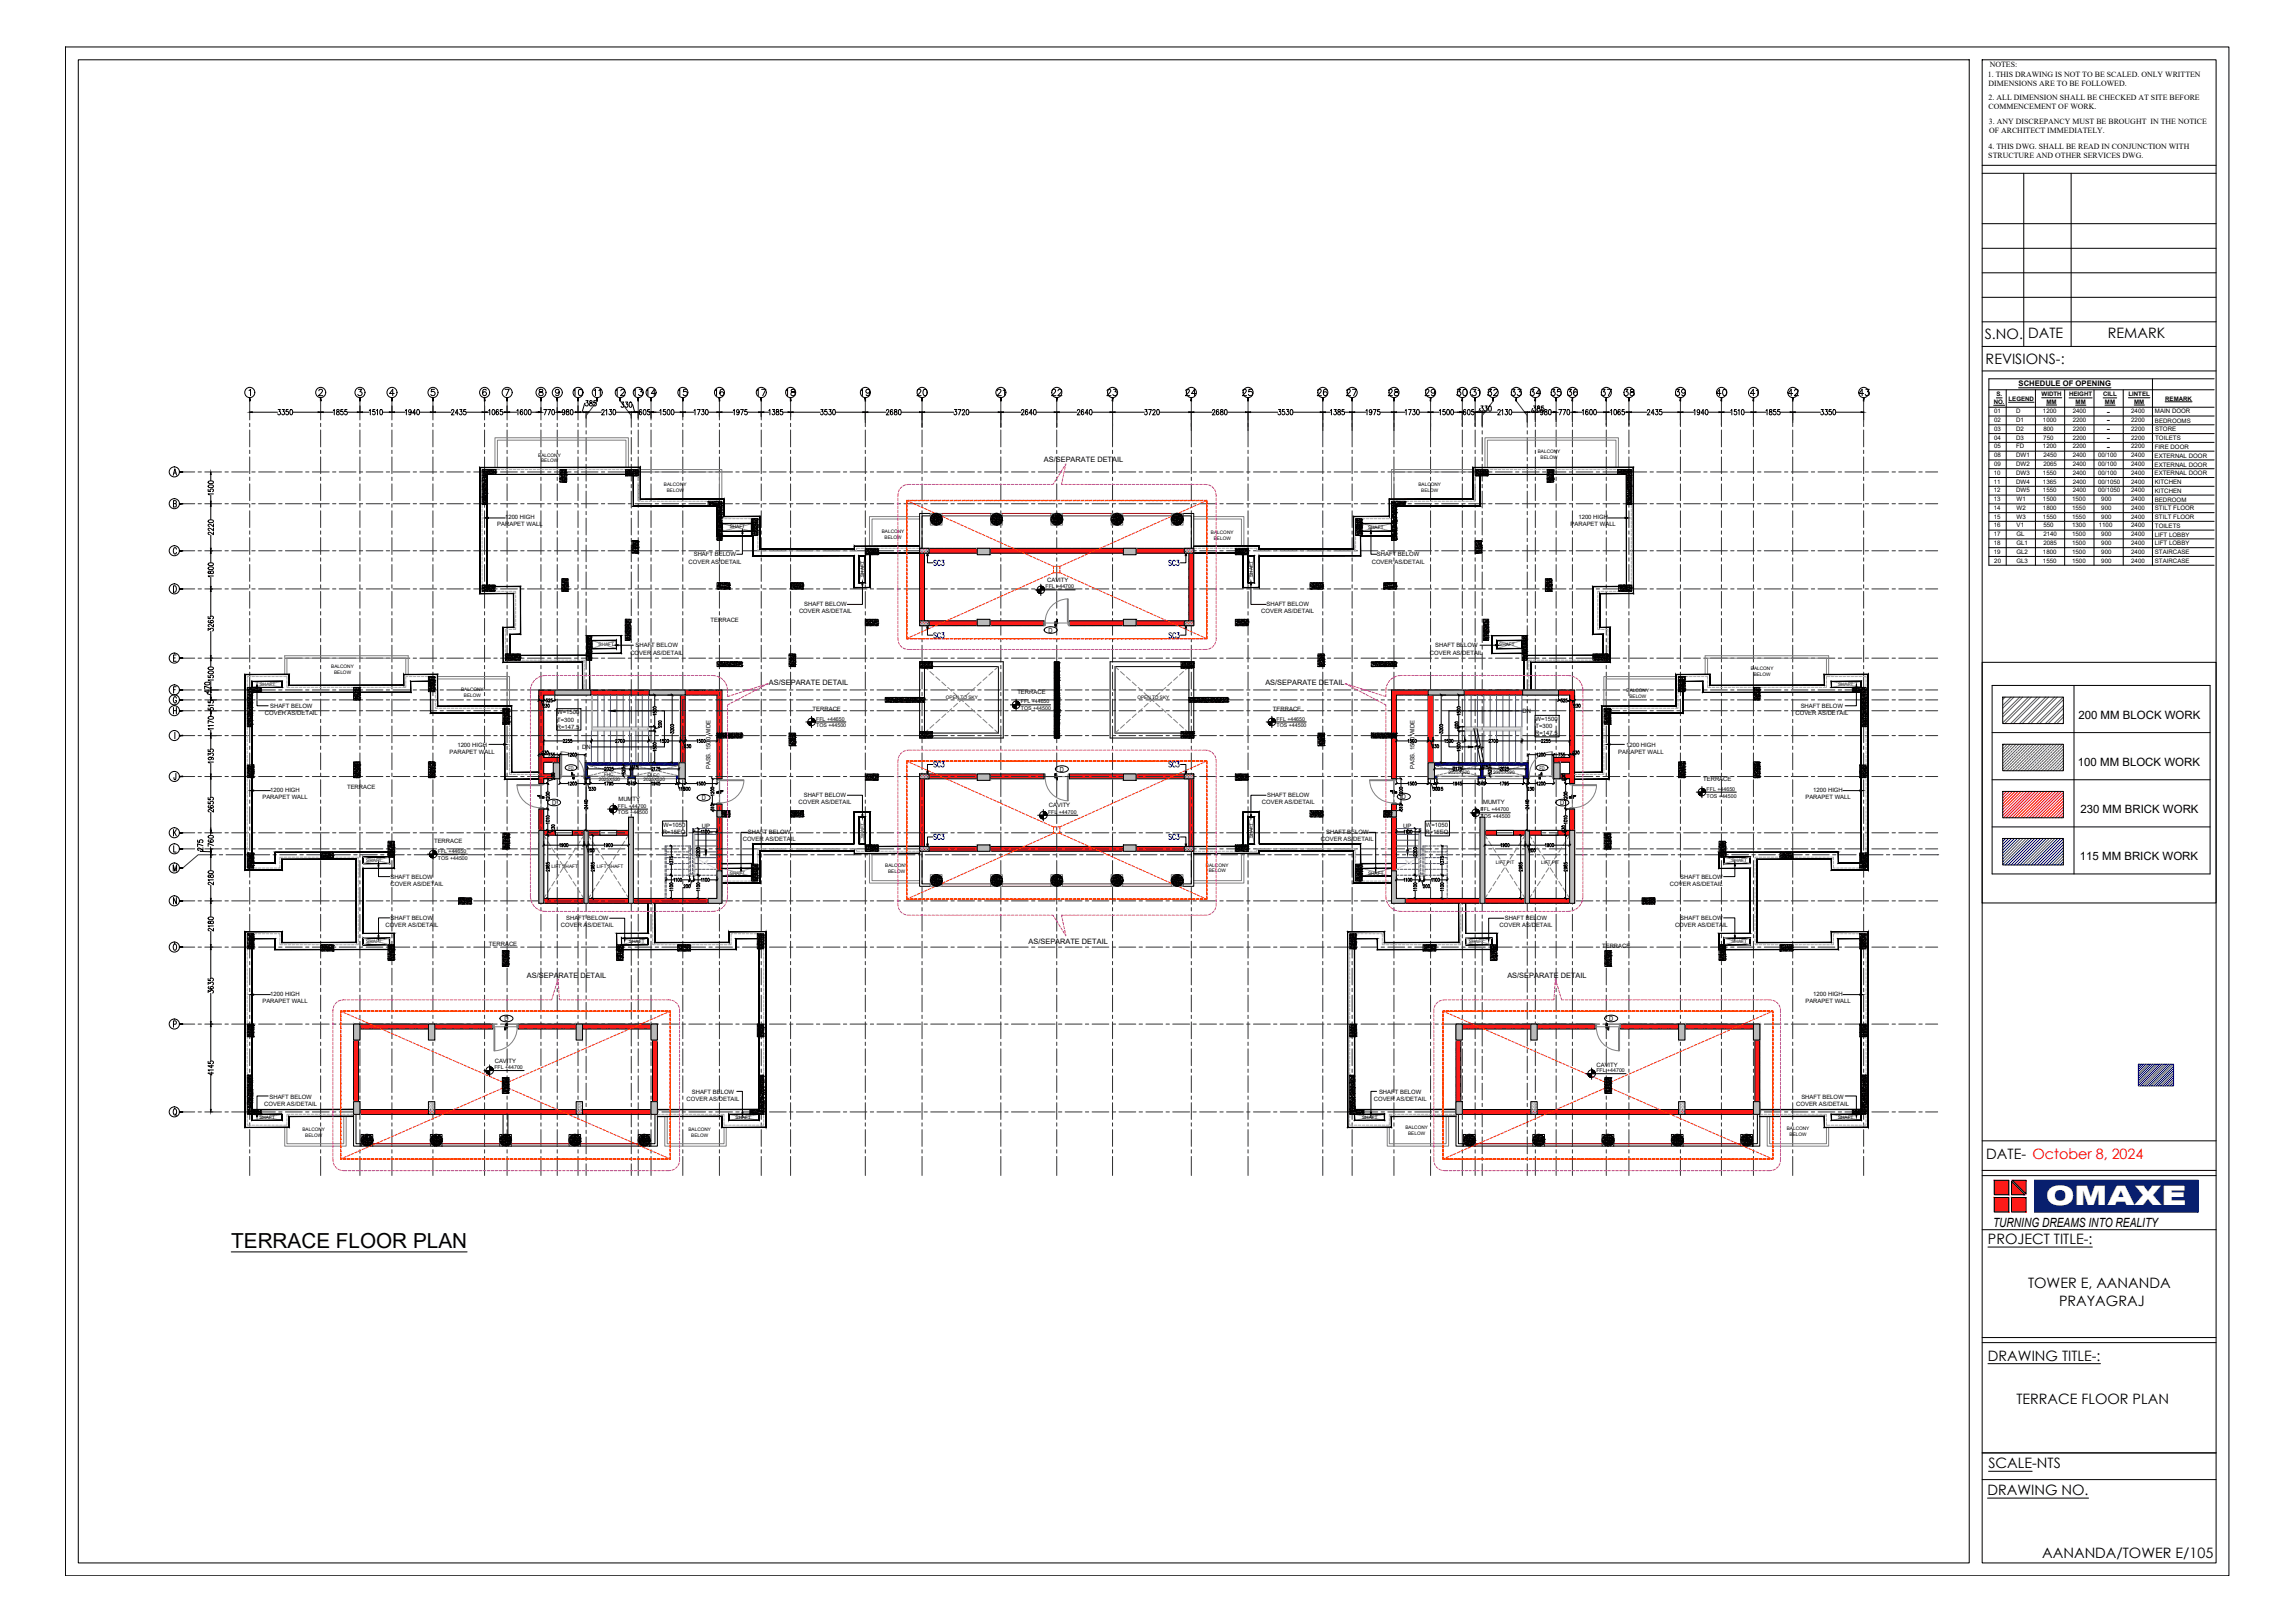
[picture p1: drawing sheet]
<svg xmlns="http://www.w3.org/2000/svg" width="841mm" height="594mm" viewBox="0 0 841 594" stroke-linecap="round" stroke-linejoin="round" font-family="sans-serif">
<defs><g id="words">
<text font-size="9.8" fill="#fff" x="749.7" y="441.3">OMAXE</text>
<text font-size="7.6" x="84.7" y="456.9">TERRACE FLOOR PLAN</text>
<g font-size="5.3">
<text x="727.4" y="124">S.NO.</text>
<text x="743.2" y="123.9">DATE</text>
<text x="772.4" y="123.9">REMARK</text>
<text x="727.7" y="133.2">REVISIONS-:</text>
<text x="208.8" y="146">10</text>
<text x="216.6" y="146">11</text>
<text x="224.4" y="146">12</text>
<text x="231.1" y="146">13</text>
<text x="235.7" y="146">14</text>
<text x="247.3" y="146">15</text>
<text x="260.7" y="146">16</text>
<text x="276.2" y="146">17</text>
<text x="286.8" y="146">18</text>
<text x="314.3" y="146">19</text>
<text x="334.8" y="146">20</text>
<text x="364.1" y="146">21</text>
<text x="384.2" y="146">22</text>
<text x="404.3" y="146">23</text>
<text x="433.2" y="146">24</text>
<text x="454" y="146">25</text>
<text x="481.5" y="146">26</text>
<text x="492.1" y="146">27</text>
<text x="507.6" y="146">28</text>
<text x="521.1" y="146">29</text>
<text x="532.7" y="146">30</text>
<text x="538.3" y="146">31</text>
<text x="544" y="146">32</text>
<text x="552.4" y="146">33</text>
<text x="559.5" y="146">34</text>
<text x="567.3" y="146">35</text>
<text x="573.3" y="146">36</text>
<text x="585.6" y="146">37</text>
<text x="594.1" y="146">38</text>
<text x="612.8" y="146">39</text>
<text x="627.9" y="146">40</text>
<text x="640.3" y="146">41</text>
<text x="654" y="146">42</text>
<text x="680.2" y="146">43</text>
<text x="340.8" y="208.5">SC3</text>
<text x="340.8" y="234.9">SC3</text>
<text x="427.2" y="234.9">SC3</text>
<text x="727.9" y="424.6">DATE- October 8, 2024</text>
<text x="728.5" y="455.6">PROJECT TITLE-:</text>
<text x="743.2" y="471.8">TOWER E, AANANDA</text>
<text x="754.6" y="478.2">PRAYAGRAJ</text>
<text x="728.5" y="498.3">DRAWING TITLE-:</text>
<text x="738.9" y="514.2">TERRACE FLOOR PLAN</text>
<text x="728.7" y="537.7">SCALE-NTS</text>
<text x="728.3" y="547.6">DRAWING NO.</text>
<text x="748.4" y="570.5">AANANDA/TOWER E/105</text>
</g>
<text font-size="5.3" fill="#bababa" x="340.8" y="282.2">SC3</text>
<g font-size="4.9">
<text x="100.5" y="153.1">3350</text>
<text x="121" y="153.1">1855</text>
<text x="134.1" y="153.1">1510</text>
<text x="147.5" y="153.1">1940</text>
<text x="164" y="153.1">2435</text>
<text x="177.8" y="153.1">1065</text>
<text x="188" y="153.1">1600</text>
<text x="197.9" y="153.1">770</text>
<text x="219.1" y="153.1">2130</text>
<text x="233.2" y="153.1">605</text>
<text x="240.6" y="153.1">1500</text>
<text x="252.9" y="153.1">1730</text>
<text x="267.4" y="153.1">1975</text>
<text x="280.5" y="153.1">1385</text>
<text x="299.5" y="153.1">3530</text>
<text x="323.5" y="153.1">2680</text>
<text x="348.2" y="153.1">3720</text>
<text x="372.9" y="153.1">2640</text>
<text x="393.3" y="153.1">2640</text>
<text x="418" y="153.1">3720</text>
<text x="443.1" y="153.1">2680</text>
<text x="467.1" y="153.1">3530</text>
<text x="486.5" y="153.1">1385</text>
<text x="499.2" y="153.1">1975</text>
<text x="513.6" y="153.1">1730</text>
<text x="526.3" y="153.1">1500</text>
<text x="535.2" y="153.1">605</text>
<text x="547.5" y="153.1">2130</text>
<text x="563.4" y="153.1">980</text>
<text x="570.1" y="153.1">770</text>
<text x="578.6" y="153.1">1600</text>
<text x="589.1" y="153.1">1065</text>
<text x="602.5" y="153.1">2435</text>
<text x="619.5" y="153.1">1940</text>
<text x="632.9" y="153.1">1510</text>
<text x="645.9" y="153.1">1855</text>
<text x="666" y="153.1">3350</text>
<text x="79" y="182.4" transform="rotate(-90 79 182.4)">1500</text>
<text x="79" y="197.2" transform="rotate(-90 79 197.2)">2220</text>
<text x="79" y="212.4" transform="rotate(-90 79 212.4)">1800</text>
<text x="79" y="232.5" transform="rotate(-90 79 232.5)">3265</text>
<text x="79" y="250.8" transform="rotate(-90 79 250.8)">1500</text>
<text x="79" y="261.4" transform="rotate(-90 79 261.4)">515</text>
<text x="79" y="280.8" transform="rotate(-90 79 280.8)">1935</text>
<text x="79" y="298.8" transform="rotate(-90 79 298.8)">2655</text>
<text x="79" y="311.1" transform="rotate(-90 79 311.1)">760</text>
<text x="79" y="325.3" transform="rotate(-90 79 325.3)">2180</text>
<text x="79" y="342.2" transform="rotate(-90 79 342.2)">2180</text>
<text x="79" y="364.8" transform="rotate(-90 79 364.8)">3635</text>
<text x="79" y="395.1" transform="rotate(-90 79 395.1)">4145</text>
</g>
<g font-size="4.9" fill="#333">
<text x="205" y="153.1">980</text>
<text x="79" y="268.5" transform="rotate(-90 79 268.5)">1170</text>
</g>
<g font-size="4.9" fill="#bababa">
<text x="340.8" y="308.7">SC3</text>
<text x="427.2" y="308.7">SC3</text>
</g>
<text font-size="4.7" x="730.4" y="449.4">TURNING DREAMS INTO REALITY</text>
<g font-size="4.2">
<text x="761.6" y="263.3">200 MM BLOCK WORK</text>
<text x="761.5" y="280.6">100 MM BLOCK WORK</text>
<text x="762.4" y="297.9">230 MM BRICK WORK</text>
<text x="762.2" y="315.1">115 MM BRICK WORK</text>
</g>
<g font-size="4">
<text x="570.8" y="258.2">525</text>
<text x="230" y="284.7" transform="rotate(-90 230 284.7)">520</text>
</g>
<g font-size="3.7">
<text x="772.1" y="155">-</text>
<text x="772.1" y="151.8">-</text>
<text x="772.1" y="161.5">-</text>
<text x="772.1" y="158.3">-</text>
<text x="772.1" y="164.7">-</text>
</g>
<g font-size="2.9">
<text x="728.5" y="28.2">1. THIS DRAWING IS NOT TO BE SCALED. ONLY WRITTEN</text>
<text x="729.2" y="24.7">NOTES:</text>
<text x="728.8" y="31.5">DIMENSIONS ARE TO BE FOLLOWED.</text>
<text x="728.7" y="39.8">COMMENCEMENT OF WORK.</text>
<text x="728.8" y="36.5">2. ALL DIMENSION SHALL BE CHECKED AT SITE BEFORE</text>
<text x="728.9" y="45.3">3. ANY DISCREPANCY MUST BE BROUGHT IN THE NOTICE</text>
<text x="728.9" y="48.6">OF ARCHITECT IMMEDIATELY.</text>
<text x="728.6" y="57.7">STRUCTURE AND OTHER SERVICES DWG.</text>
<text x="728.8" y="54.5">4. THIS DWG. SHALL BE READ IN CONJUNCTION WITH</text>
</g>
<text font-size="2.8" x="739.7" y="141.4">SCHEDULE OF OPENING</text>
<g font-size="2.7">
<text x="382.6" y="169.1">AS/SEPARATE DETAIL</text>
<text x="281.8" y="251">AS/SEPARATE DETAIL</text>
<text x="463.7" y="251">AS/SEPARATE DETAIL</text>
<text x="376.9" y="345.7">AS/SEPARATE DETAIL</text>
<text x="193.1" y="358">AS/SEPARATE DETAIL</text>
<text x="552.4" y="358">AS/SEPARATE DETAIL</text>
</g>
<g font-size="2.6">
<text x="384.3" y="231.7">D</text>
<text x="388.4" y="282.6">D</text>
<text x="257.2" y="293.1">D</text>
<text x="513.7" y="292.7">D</text>
<text x="202.3" y="294.8">D</text>
<text x="571.8" y="294.9">D</text>
<text x="184.9" y="373.9">D</text>
<text x="589.7" y="373.9">D</text>
</g>
<g font-size="2.2">
<text x="730.6" y="147.9">NO.</text>
<text x="731.6" y="145.2">S.</text>
<text x="736" y="146.9">LEGEND</text>
<text x="748.2" y="145.2">WIDTH</text>
<text x="749.9" y="147.9">MM</text>
<text x="758.2" y="145.2">HEIGHT</text>
<text x="760.6" y="147.9">MM</text>
<text x="770.7" y="145.2">CILL</text>
<text x="771.4" y="147.9">MM</text>
<text x="780" y="145.2">LINTEL</text>
<text x="782.1" y="147.9">MM</text>
<text x="793.4" y="146.7">REMARK</text>
<text x="730.8" y="151.4">01</text>
<text x="730.8" y="154.6">02</text>
<text x="738.8" y="154.6">D1</text>
<text x="738.8" y="151.4">D</text>
<text x="748.7" y="154.6">1000</text>
<text x="748.7" y="151.4">1200</text>
<text x="759.6" y="154.6">2200</text>
<text x="759.6" y="151.4">2400</text>
<text x="781" y="154.6">2200</text>
<text x="781" y="151.4">2400</text>
<text x="789.7" y="151.4">MAIN DOOR</text>
<text x="789.7" y="154.8">BEDROOMS</text>
<text x="730.8" y="157.8">03</text>
<text x="730.8" y="161.1">04</text>
<text x="738.8" y="157.8">D2</text>
<text x="738.8" y="161.1">D3</text>
<text x="748.8" y="161.1">750</text>
<text x="748.8" y="157.8">800</text>
<text x="759.6" y="161.1">2200</text>
<text x="759.6" y="157.8">2200</text>
<text x="781" y="161.1">2200</text>
<text x="781" y="157.8">2200</text>
<text x="789.8" y="158">STORE</text>
<text x="789.8" y="161.2">TOILETS</text>
<text x="730.8" y="164.3">05</text>
<text x="730.8" y="167.4">08</text>
<text x="738.8" y="167.4">DW1</text>
<text x="738.8" y="164.2">FD</text>
<text x="748.7" y="164.3">1200</text>
<text x="748.8" y="167.4">2450</text>
<text x="759.6" y="167.4">2400</text>
<text x="759.6" y="164.3">2200</text>
<text x="768.9" y="167.5">00/100</text>
<text x="781" y="167.4">2400</text>
<text x="781" y="164.3">2200</text>
<text x="789.6" y="167.7">EXTERNAL DOOR</text>
<text x="789.7" y="164.4">FIRE DOOR</text>
<text x="730.6" y="173.9">10</text>
<text x="730.8" y="170.7">09</text>
<text x="738.8" y="170.7">DW2</text>
<text x="738.8" y="173.9">DW3</text>
<text x="748.7" y="173.9">1550</text>
<text x="748.8" y="170.7">2065</text>
<text x="759.6" y="170.7">2400</text>
<text x="759.6" y="173.9">2400</text>
<text x="768.9" y="170.7">00/100</text>
<text x="768.9" y="173.9">00/100</text>
<text x="781" y="170.7">2400</text>
<text x="781" y="173.9">2400</text>
<text x="789.6" y="170.9">EXTERNAL DOOR</text>
<text x="730.6" y="177.1">11</text>
<text x="738.8" y="177.1">DW4</text>
<text x="748.7" y="177.1">1365</text>
<text x="759.6" y="177.1">2400</text>
<text x="768.9" y="177.1">00/1050</text>
<text x="781" y="177.1">2400</text>
<text x="789.6" y="174.1">EXTERNAL DOOR</text>
<text x="789.6" y="177.3">KITCHEN</text>
<text x="730.6" y="180.3">12</text>
<text x="730.6" y="183.5">13</text>
<text x="738.8" y="180.3">DW5</text>
<text x="739" y="183.5">W1</text>
<text x="748.7" y="180.3">1550</text>
<text x="748.7" y="183.5">1500</text>
<text x="759.4" y="183.5">1500</text>
<text x="759.6" y="180.3">2400</text>
<text x="768.9" y="180.4">00/1050</text>
<text x="770" y="183.5">900</text>
<text x="781" y="180.3">2400</text>
<text x="781" y="183.5">2400</text>
<text x="789.6" y="180.5">KITCHEN</text>
<text x="789.6" y="183.7">BEDROOM</text>
<text x="185.1" y="190.2">1200 HIGH</text>
<text x="578.4" y="190.2">1200 HIGH</text>
<text x="730.6" y="186.7">14</text>
<text x="730.6" y="190">15</text>
<text x="739" y="186.7">W2</text>
<text x="739" y="190">W3</text>
<text x="748.7" y="186.7">1800</text>
<text x="748.7" y="190">1550</text>
<text x="759.4" y="186.7">1550</text>
<text x="759.4" y="190">1550</text>
<text x="770" y="186.7">900</text>
<text x="770" y="190">900</text>
<text x="781" y="186.7">2400</text>
<text x="781" y="190">2400</text>
<text x="789.7" y="187">STILT FLOOR</text>
<text x="789.7" y="190.2">STILT FLOOR</text>
<text x="182.2" y="192.8">PARAPET WALL</text>
<text x="575.5" y="192.8">PARAPET WALL</text>
<text x="730.6" y="193.2">16</text>
<text x="730.6" y="196.4">17</text>
<text x="738.9" y="196.4">GL</text>
<text x="739" y="193.2">V1</text>
<text x="748.8" y="193.2">550</text>
<text x="748.8" y="196.4">2140</text>
<text x="759.4" y="193.2">1300</text>
<text x="759.4" y="196.4">1500</text>
<text x="769.1" y="193.2">1100</text>
<text x="770" y="196.4">900</text>
<text x="781" y="193.2">2400</text>
<text x="781" y="196.4">2400</text>
<text x="789.6" y="196.6">LIFT LOBBY</text>
<text x="789.7" y="193.4">TOILETS</text>
<text x="254.2" y="203.8">SHAFT BELOW</text>
<text x="504.6" y="203.8">SHAFT BELOW</text>
<text x="730.6" y="199.6">18</text>
<text x="730.6" y="202.8">19</text>
<text x="738.9" y="199.6">GL1</text>
<text x="738.9" y="202.8">GL2</text>
<text x="748.7" y="202.8">1800</text>
<text x="748.8" y="199.6">2085</text>
<text x="759.4" y="199.6">1500</text>
<text x="759.4" y="202.8">1500</text>
<text x="770" y="199.6">900</text>
<text x="770" y="202.8">900</text>
<text x="781" y="199.6">2400</text>
<text x="781" y="202.8">2400</text>
<text x="789.6" y="199.8">LIFT LOBBY</text>
<text x="789.7" y="203">STAIRCASE</text>
<text x="252.3" y="206.4">COVER AS/DETAIL</text>
<text x="502.7" y="206.4">COVER AS/DETAIL</text>
<text x="730.8" y="206.1">20</text>
<text x="738.9" y="206.1">GL3</text>
<text x="748.7" y="206.1">1550</text>
<text x="759.4" y="206.1">1500</text>
<text x="770" y="206.1">900</text>
<text x="781" y="206.1">2400</text>
<text x="789.7" y="206.2">STAIRCASE</text>
<text x="383.7" y="213.2">CAVITY</text>
<text x="260.4" y="227.7">TERRACE</text>
<text x="292.8" y="224.6">COVER AS/DETAIL</text>
<text x="294.7" y="222">SHAFT BELOW</text>
<text x="462.2" y="224.6">COVER AS/DETAIL</text>
<text x="464.1" y="222">SHAFT BELOW</text>
<text x="231" y="239.7">COVER AS/DETAIL</text>
<text x="232.9" y="237.1">SHAFT BELOW</text>
<text x="524" y="239.7">COVER AS/DETAIL</text>
<text x="526" y="237.1">SHAFT BELOW</text>
<text x="372.8" y="254.3">TERRACE</text>
<text x="97.1" y="261.8">COVER AS/DETAIL</text>
<text x="99" y="259.2">SHAFT BELOW</text>
<text x="204.2" y="261.7">W=1500</text>
<text x="297.8" y="260.5">TERRACE</text>
<text x="466.5" y="260.5">TERRACE</text>
<text x="558" y="261.2">DN</text>
<text x="658" y="261.8">COVER AS/DETAIL</text>
<text x="659.9" y="259.2">SHAFT BELOW</text>
<text x="204.1" y="266.8">R=147.5</text>
<text x="204.2" y="264.3">T=300</text>
<text x="562.6" y="269.3">R=147.5</text>
<text x="562.7" y="264.1">W=1500</text>
<text x="562.7" y="266.7">T=300</text>
<text x="167.6" y="273.7">1200 HIGH</text>
<text x="213.3" y="274.3">DN</text>
<text x="595.9" y="273.7">1200 HIGH</text>
<text x="164.7" y="276.3">PARAPET WALL</text>
<text x="260.4" y="281.8" transform="rotate(-90 260.4 281.8)">PASS. 1500 WIDE</text>
<text x="518.4" y="281.8" transform="rotate(-90 518.4 281.8)">PASS. 1500 WIDE</text>
<text x="593" y="276.3">PARAPET WALL</text>
<text x="624.1" y="286.2">TERRACE</text>
<text x="96.2" y="292.7">PARAPET WALL</text>
<text x="99" y="290.1">1200 HIGH</text>
<text x="127.2" y="288.9">TERRACE</text>
<text x="226.6" y="293.3">MUMTY</text>
<text x="294.5" y="292">SHAFT BELOW</text>
<text x="464.3" y="292">SHAFT BELOW</text>
<text x="661.6" y="292.7">PARAPET WALL</text>
<text x="664.5" y="290.1">1200 HIGH</text>
<text x="292.6" y="294.7">COVER AS/DETAIL</text>
<text x="384.4" y="295.4">CAVITY</text>
<text x="462.4" y="294.7">COVER AS/DETAIL</text>
<text x="543.5" y="294.4">MUMTY</text>
<text x="242.9" y="305.4">R=15EQ.</text>
<text x="243" y="302.8">W=1050</text>
<text x="257.2" y="303.2">UP</text>
<text x="274.1" y="305.5">SHAFT BELOW</text>
<text x="486" y="305.5">SHAFT BELOW</text>
<text x="514.2" y="303.2">UP</text>
<text x="522.4" y="305.4">R=15EQ.</text>
<text x="522.5" y="302.8">W=1050</text>
<text x="159.1" y="308.8">TERRACE</text>
<text x="272.2" y="308.2">COVER AS/DETAIL</text>
<text x="484.1" y="308.2">COVER AS/DETAIL</text>
<text x="143.1" y="322">SHAFT BELOW</text>
<text x="615.8" y="322">SHAFT BELOW</text>
<text x="143.1" y="324.6">COVER AS/DETAIL</text>
<text x="612" y="324.6">COVER AS/DETAIL</text>
<text x="141.3" y="339.5">COVER AS/DETAIL</text>
<text x="143.2" y="336.9">SHAFT BELOW</text>
<text x="205.6" y="339.7">COVER AS/DETAIL</text>
<text x="207.5" y="337.1">SHAFT BELOW</text>
<text x="549.5" y="339.7">COVER AS/DETAIL</text>
<text x="551.4" y="337.1">SHAFT BELOW</text>
<text x="613.8" y="339.5">COVER AS/DETAIL</text>
<text x="615.7" y="336.9">SHAFT BELOW</text>
<text x="179.2" y="346.4">TERRACE</text>
<text x="587.1" y="347.3">TERRACE</text>
<text x="99" y="364.8">1200 HIGH</text>
<text x="664.5" y="364.8">1200 HIGH</text>
<text x="96.2" y="367.4">PARAPET WALL</text>
<text x="661.6" y="367.4">PARAPET WALL</text>
<text x="181.3" y="389.2">CAVITY</text>
<text x="585" y="390.7">CAVITY</text>
<text x="253.5" y="400.7">SHAFT BELOW</text>
<text x="505.4" y="400.7">SHAFT BELOW</text>
<text x="96.8" y="405">COVER AS/DETAIL</text>
<text x="98.7" y="402.4">SHAFT BELOW</text>
<text x="251.6" y="403.3">COVER AS/DETAIL</text>
<text x="503.5" y="403.3">COVER AS/DETAIL</text>
<text x="658.2" y="405">COVER AS/DETAIL</text>
<text x="660.1" y="402.4">SHAFT BELOW</text>
</g>
<g font-size="1.9">
<text x="383.1" y="215.5">FFL +44700</text>
<text x="374.1" y="257.7">FFL +44650</text>
<text x="299.1" y="263.9">FFL +44650</text>
<text x="374.1" y="260.1">TOS +44500</text>
<text x="467.8" y="263.9">FFL +44650</text>
<text x="299.1" y="266.4">TOS +44500</text>
<text x="467.8" y="266.4">TOS +44500</text>
<text x="625.4" y="292.1">TOS +44500</text>
<text x="625.4" y="289.6">FFL +44650</text>
<text x="226.5" y="298.3">TOS +44500</text>
<text x="226.5" y="295.8">FFL +44700</text>
<text x="384.1" y="298">FFL +44700</text>
<text x="542.6" y="299.7">TOS +44500</text>
<text x="542.6" y="297.2">FFL +44700</text>
<text x="160.4" y="314.8">TOS +44500</text>
<text x="160.4" y="312.3">FFL +44650</text>
<text x="181.2" y="391.6">FFL +44700</text>
<text x="585" y="392.7">FFL +44700</text>
</g>
<g font-size="1.8">
<text x="208.3" y="281.9">FD</text>
<text x="564.2" y="281.9">FD</text>
</g>
<g font-size="1.7">
<text x="197.3" y="167.2">BALCONY</text>
<text x="563.5" y="166">BALCONY</text>
<text x="198.3" y="169.3">BELOW</text>
<text x="564.5" y="168">BELOW</text>
<text x="243.3" y="178">BALCONY</text>
<text x="519.8" y="178">BALCONY</text>
<text x="244.3" y="180.1">BELOW</text>
<text x="520.8" y="180.1">BELOW</text>
<text x="267.4" y="193.5">SHAFT</text>
<text x="323.2" y="195.2">BALCONY</text>
<text x="324.2" y="197.3">BELOW</text>
<text x="443.8" y="195.6">BALCONY</text>
<text x="444.8" y="197.7">BELOW</text>
<text x="501.3" y="193.8">SHAFT</text>
<text x="316.6" y="211.3" transform="rotate(-90 316.6 211.3)">SHAFT</text>
<text x="459.1" y="211.3" transform="rotate(-90 459.1 211.3)">SHAFT</text>
<text x="219.4" y="236.6">SHAFT</text>
<text x="549.4" y="236.6">SHAFT</text>
<text x="121.4" y="244.6">BALCONY</text>
<text x="641.6" y="245.4">BALCONY</text>
<text x="95.2" y="251.3">SHAFT</text>
<text x="122.4" y="246.7">BELOW</text>
<text x="642.6" y="247.5">BELOW</text>
<text x="673.6" y="251.3">SHAFT</text>
<text x="169" y="253.2">BALCONY</text>
<text x="170" y="255.2">BELOW</text>
<text x="346.6" y="255.9">OPEN TO SKY</text>
<text x="416.8" y="255.9">OPEN TO SKY</text>
<text x="596.1" y="253.6">BALCONY</text>
<text x="597.1" y="255.7">BELOW</text>
<text x="532.2" y="281.9">ELEC.</text>
<text x="549.1" y="281.7">FHC.</text>
<text x="219.4" y="285.9">2025X520</text>
<text x="221.3" y="284.3">FHC.</text>
<text x="235.8" y="286.1">2025X520</text>
<text x="237.3" y="284.4">ELEC.</text>
<text x="530.8" y="283.6">2025X520</text>
<text x="547.2" y="283.4">2025X520</text>
<text x="316.6" y="307.1" transform="rotate(-90 316.6 307.1)">SHAFT</text>
<text x="459.1" y="307.1" transform="rotate(-90 459.1 307.1)">SHAFT</text>
<text x="134.2" y="315.8">SHAFT</text>
<text x="202.1" y="317.9">LIFT SHAFT</text>
<text x="218.7" y="317.9">LIFT SHAFT</text>
<text x="324.4" y="317.5">BALCONY</text>
<text x="441.9" y="317.4">BALCONY</text>
<text x="548.2" y="316.5">LIFT PIT</text>
<text x="564.8" y="316.5">LIFT PIT</text>
<text x="634.5" y="315.8">SHAFT</text>
<text x="267.4" y="320.4">SHAFT</text>
<text x="325.4" y="319.6">BELOW</text>
<text x="443" y="319.5">BELOW</text>
<text x="501.3" y="320.4">SHAFT</text>
<text x="134.2" y="345.4">SHAFT</text>
<text x="230.5" y="345.4">SHAFT</text>
<text x="538.2" y="345.4">SHAFT</text>
<text x="634.5" y="345.4">SHAFT</text>
<text x="95.1" y="409.8">SHAFT</text>
<text x="269.6" y="409.8">SHAFT</text>
<text x="499.2" y="409.8">SHAFT</text>
<text x="515" y="413.6">BALCONY</text>
<text x="654.8" y="413.9">BALCONY</text>
<text x="673.6" y="409.8">SHAFT</text>
<text x="110.9" y="414.2">BALCONY</text>
<text x="111.9" y="416.3">BELOW</text>
<text x="252.3" y="414.4">BALCONY</text>
<text x="253.3" y="416.5">BELOW</text>
<text x="516" y="415.7">BELOW</text>
<text x="655.8" y="415.9">BELOW</text>
</g>
</g></defs>
<!-- layer: AHC-A-FURNITURE -->
<g fill="none" stroke="#f00" stroke-width=".37">
<path d="M337.3 200.8l-.3 .4M337.7 200.8l-.7 .8M338.1 200.8l-1.1 1.2M338.6 200.8l-1.6 1.6M338.8 203.9l-1.8 1.8M338.8 204.7l-1.8 1.8M338.8 205.2l-1.8 1.7M338.8 205.6l-1.8 1.8M338.8 206.4l-1.8 1.8M338.8 206.8l-1.8 1.8M338.8 207.6l-1.8 1.8M338.8 208.5l-1.8 1.7"/>
<path d="M338.8 209.3l-1.8 1.7M338.8 209.7l-1.8 1.8M338.8 210.5l-1.8 1.8M338.8 210.9l-1.8 1.8M338.8 211.3l-1.8 1.8M338.8 212.1l-1.8 1.8M338.8 213l-1.8 1.8M338.8 213.8l-1.8 1.8M338.8 214.2l-1.8 1.8M338.8 215.4l-1.8 1.8M338.8 215.9l-1.8 1.7M338.8 216.7l-1.8 1.8"/>
<path d="M338.8 218.3l-1.8 1.8M338.8 218.8l-1.8 1.7M338.8 202.7l-1.8 1.8M338.8 203.1l-1.8 1.8M338.8 203.5l-1.8 1.8M338.8 204.3l-1.8 1.8M338.8 206l-1.8 1.7M338.8 207.2l-1.8 1.8M338.8 208l-1.8 1.8M338.8 208.8l-1.8 1.9M338.8 210.1l-1.8 1.8M338.8 211.7l-1.8 1.8"/>
<path d="M338.8 212.6l-1.8 1.7M338.8 213.4l-1.8 1.8M338.8 214.6l-1.8 1.8M338.8 215l-1.8 1.8M338.8 216.3l-1.8 1.7M338.8 217.1l-1.8 1.8M338.8 217.5l-1.8 1.8M338.8 217.9l-1.8 1.8M338.8 219.1l-1.8 1.9M338.8 219.6l-1.8 1.7M338.8 220l-1.8 1.8M339 200.8l-2 2"/>
<path d="M339.4 200.8l-2.4 2.5M339.8 200.8l-2.8 2.8M340.2 200.8l-3.2 3.3M340.6 200.8l-1.8 1.8M341 200.8l-1.8 1.8M341.4 200.8l-1.7 1.8M341.9 200.8l-1.9 1.8M342.3 200.8l-1.8 1.8M342.7 200.8l-1.8 1.8M343.1 200.8l-1.8 1.8M343.5 200.8l-1.8 1.8M343.9 200.8l-1.8 1.8"/>
<path d="M344.3 200.8l-1.8 1.8M344.7 200.8l-1.8 1.8M345.1 200.8l-1.7 1.8M345.6 200.8l-1.8 1.8M346 200.8l-1.8 1.8M346.4 200.8l-1.8 1.8M346.8 200.8l-1.8 1.8M347.2 200.8l-1.8 1.8M347.6 200.8l-1.8 1.8M348 200.8l-1.8 1.8M348.4 200.8l-1.7 1.8M348.9 200.8l-1.8 1.8"/>
<path d="M349.3 200.8l-1.8 1.8M349.7 200.8l-1.8 1.8M350.1 200.8l-1.8 1.8M350.5 200.8l-1.8 1.8M350.9 200.8l-1.8 1.8M351.3 200.8l-1.8 1.8M351.7 200.8l-1.7 1.8M352.2 200.8l-1.9 1.8M352.5 200.8l-1.7 1.8M353 200.8l-1.8 1.8M353.4 200.8l-1.8 1.8M353.8 200.8l-1.8 1.8"/>
<path d="M354.2 200.8l-1.8 1.8M354.6 200.8l-1.8 1.8M355 200.8l-1.8 1.8M355.4 200.8l-1.8 1.8M355.8 200.8l-1.7 1.8M356.3 200.8l-1.8 1.8M356.7 200.8l-1.8 1.8M357.1 200.8l-1.8 1.8M357.5 200.8l-1.8 1.8M357.9 200.8l-1.8 1.8M358.3 200.8l-1.8 1.8M358.7 200.8l-1.8 1.8"/>
<path d="M359.1 200.8l-1.7 1.8M359.6 200.8l-1.9 1.8M359.9 200.8l-1.7 1.8M360.4 200.8l-1.8 1.8M360.8 200.8l-1.8 1.8M361.2 200.8l-1.8 1.8M361.6 200.8l-1.8 1.8M362 200.8l-1.8 1.8M362.4 200.8l-1.8 1.8M362.8 200.8l-1.8 1.8M363.2 200.8l-1.7 1.8M363.7 200.8l-1.8 1.8"/>
<path d="M364.1 200.8l-1.8 1.8M364.5 200.8l-1.8 1.8M364.9 200.8l-1.8 1.8M365.3 200.8l-1.8 1.8M365.7 200.8l-1.8 1.8M366.1 200.8l-1.8 1.8M366.6 200.8l-1.8 1.8M367 200.8l-1.8 1.8M367.4 200.8l-1.8 1.8M367.8 200.8l-1.8 1.8M368.2 200.8l-1.8 1.8M368.6 200.8l-1.8 1.8"/>
<path d="M369 200.8l-1.8 1.8M369.4 200.8l-1.7 1.8M369.9 200.8l-1.9 1.8M370.2 200.8l-1.7 1.8M370.7 200.8l-1.8 1.8M371.1 200.8l-1.8 1.8M371.5 200.8l-1.8 1.8M371.9 200.8l-1.8 1.8M372.3 200.8l-1.8 1.8M372.7 200.8l-1.8 1.8M373.1 200.8l-1.8 1.8M373.5 200.8l-1.7 1.8"/>
<path d="M374 200.8l-1.8 1.8M374.3 200.8l-1.7 1.8M374.8 200.8l-1.8 1.8M375.2 200.8l-1.8 1.8M375.6 200.8l-1.8 1.8M376 200.8l-1.8 1.8M376.4 200.8l-1.8 1.8M376.8 200.8l-1.7 1.8M377.2 200.8l-1.8 1.8M377.6 200.8l-1.7 1.8M378.1 200.8l-1.8 1.8M378.5 200.8l-1.8 1.8"/>
<path d="M378.9 200.8l-1.8 1.8M379.3 200.8l-1.8 1.8M379.7 200.8l-1.8 1.8M380.1 200.8l-1.8 1.8M380.5 200.8l-1.8 1.8M380.9 200.8l-1.7 1.8M381.4 200.8l-1.8 1.8M381.7 200.8l-1.7 1.8M382.2 200.8l-1.8 1.8M382.6 200.8l-1.8 1.8M383 200.8l-1.8 1.8M383.4 200.8l-1.8 1.8"/>
<path d="M383.8 200.8l-1.8 1.8M384.2 200.8l-1.7 1.8M384.6 200.8l-1.8 1.8M385 200.8l-1.7 1.8M385.5 200.8l-1.8 1.8M385.9 200.8l-1.8 1.8M386.3 200.8l-1.8 1.8M386.7 200.8l-1.8 1.8M387.1 200.8l-1.8 1.8M387.5 200.8l-1.8 1.8M387.9 200.8l-1.7 1.8M388.4 200.8l-1.8 1.8"/>
<path d="M388.8 200.8l-1.8 1.8M389.2 200.8l-1.8 1.8M389.6 200.8l-1.8 1.8M390 200.8l-1.8 1.8M390.4 200.8l-1.8 1.8M390.8 200.8l-1.8 1.8M391.2 200.8l-1.7 1.8M391.7 200.8l-1.8 1.8M392 200.8l-1.7 1.8M392.5 200.8l-1.8 1.8M392.9 200.8l-1.8 1.8M393.3 200.8l-1.8 1.8"/>
<path d="M393.7 200.8l-1.8 1.8M394.1 200.8l-1.8 1.8M394.5 200.8l-1.7 1.8M394.9 200.8l-1.8 1.8M395.3 200.8l-1.7 1.8M395.8 200.8l-1.8 1.8M396.2 200.8l-1.8 1.8M396.6 200.8l-1.8 1.8M397 200.8l-1.8 1.8M397.4 200.8l-1.8 1.8M397.8 200.8l-1.8 1.8M398.2 200.8l-1.8 1.8"/>
<path d="M398.6 200.8l-1.7 1.8M399.1 200.8l-1.9 1.8M399.4 200.8l-1.7 1.8M399.9 200.8l-1.8 1.8M400.3 200.8l-1.8 1.8M400.7 200.8l-1.8 1.8M401.1 200.8l-1.8 1.8M401.5 200.8l-1.8 1.8M401.9 200.8l-1.7 1.8M402.3 200.8l-1.8 1.8M402.7 200.8l-1.7 1.8M403.2 200.8l-1.8 1.8"/>
<path d="M403.6 200.8l-1.8 1.8M404 200.8l-1.8 1.8M404.4 200.8l-1.8 1.8M404.8 200.8l-1.8 1.8M405.2 200.8l-1.8 1.8M405.6 200.8l-1.8 1.8M406 200.8l-1.7 1.8M406.5 200.8l-1.8 1.8M406.9 200.8l-1.8 1.8M407.3 200.8l-1.8 1.8M407.7 200.8l-1.8 1.8M408.1 200.8l-1.8 1.8"/>
<path d="M408.5 200.8l-1.8 1.8M408.9 200.8l-1.8 1.8M409.3 200.8l-1.8 1.8M409.7 200.8l-1.7 1.8M410.2 200.8l-1.8 1.8M410.6 200.8l-1.8 1.8M411 200.8l-1.8 1.8M411.4 200.8l-1.8 1.8M411.8 200.8l-1.8 1.8M412.2 200.8l-1.8 1.8M412.6 200.8l-1.8 1.8M413 200.8l-1.7 1.8"/>
<path d="M413.5 200.8l-1.8 1.8M413.9 200.8l-1.8 1.8M414.3 200.8l-1.8 1.8M414.7 200.8l-1.8 1.8M415.1 200.8l-1.8 1.8M415.5 200.8l-1.8 1.8M415.9 200.8l-1.8 1.8M416.3 200.8l-1.7 1.8M416.8 200.8l-1.9 1.8M417.1 200.8l-1.7 1.8M417.6 200.8l-1.8 1.8M418 200.8l-1.8 1.8"/>
<path d="M418.4 200.8l-1.8 1.8M418.8 200.8l-1.8 1.8M419.2 200.8l-1.8 1.8M419.6 200.8l-1.8 1.8M420 200.8l-1.8 1.8M420.4 200.8l-1.7 1.8M420.9 200.8l-1.8 1.8M421.2 200.8l-1.7 1.8M421.7 200.8l-1.8 1.8M422.1 200.8l-1.8 1.8M422.5 200.8l-1.8 1.8M422.9 200.8l-1.8 1.8"/>
<path d="M423.3 200.8l-1.8 1.8M423.7 200.8l-1.7 1.8M424.2 200.8l-1.9 1.8M424.5 200.8l-1.7 1.8M425 200.8l-1.8 1.8M425.4 200.8l-1.8 1.8M425.8 200.8l-1.8 1.8M426.2 200.8l-1.8 1.8M426.6 200.8l-1.8 1.8M427 200.8l-1.8 1.8M427.4 200.8l-1.8 1.8M427.8 200.8l-1.7 1.8"/>
<path d="M428.3 200.8l-1.8 1.8M428.7 200.8l-1.8 1.8M429.1 200.8l-1.8 1.8M429.5 200.8l-1.8 1.8M429.9 200.8l-1.8 1.8M430.3 200.8l-1.8 1.8M430.7 200.8l-1.8 1.8M431.2 200.8l-1.8 1.8M431.5 200.8l-1.7 1.8M432 200.8l-1.8 1.8M432.4 200.8l-1.8 1.8M432.8 200.8l-1.8 1.8"/>
<path d="M433.2 200.8l-1.8 1.8M433.6 200.8l-1.8 1.8M434 200.8l-1.7 1.8M434.5 200.8l-1.9 1.8M434.8 200.8l-1.7 1.8M435.3 200.8l-1.8 1.8M435.7 200.8l-1.8 1.8M436.1 200.8l-1.8 1.8M436.5 200.8l-1.8 1.8M436.9 200.8l-1.8 1.8M437.3 200.8l-1.8 1.8M437.5 201.1l-1.8 1.8"/>
<path d="M437.5 201.5l-1.8 1.8M437.5 201.9l-1.8 1.8M437.5 202.3l-1.8 1.8M437.5 203.2l-1.8 1.7M437.5 204l-1.8 1.8M437.5 204.4l-1.8 1.8M437.5 205.2l-1.8 1.8M437.5 205.6l-1.8 1.8M437.5 206.1l-1.8 1.7M437.5 206.9l-1.8 1.7M437.5 207.7l-1.8 1.8M437.5 208.5l-1.8 1.8"/>
<path d="M437.5 208.9l-1.8 1.8M437.5 209.7l-1.8 1.8M437.5 210.2l-1.8 1.7M437.5 210.6l-1.8 1.8M437.5 211.4l-1.8 1.8M437.5 212.2l-1.8 1.8M437.5 212.6l-1.8 1.8M437.5 213l-1.8 1.8M437.5 213.5l-1.8 1.7M437.5 214.3l-1.8 1.7M437.5 214.7l-1.8 1.8M437.5 215.1l-1.8 1.8"/>
<path d="M437.5 215.5l-1.8 1.8M437.5 215.9l-1.8 1.8M437.5 217.1l-1.8 1.8M437.5 217.6l-1.8 1.7M437.5 218l-1.8 1.8M437.5 218.8l-1.8 1.8M437.5 219.2l-1.8 1.8M437.5 219.6l-1.8 1.8M437.5 202.7l-1.8 1.8M437.5 203.6l-1.8 1.8M437.5 204.8l-1.8 1.8M437.5 206.4l-1.8 1.9"/>
<path d="M437.5 207.3l-1.8 1.8M437.5 208.1l-1.8 1.8M437.5 209.4l-1.8 1.7M437.5 211l-1.8 1.8M437.5 211.8l-1.8 1.8M437.5 213.8l-1.8 1.9M437.5 216.3l-1.8 1.8M437.5 216.7l-1.8 1.8M437.5 218.4l-1.8 1.8M338.8 220.4l-1.8 1.8M338.8 220.8l-1.8 1.8M338.8 221.2l-1.8 1.8"/>
<path d="M338.8 222.9l-1.8 1.7M338.8 223.3l-1.8 1.8M338.8 224.5l-1.8 1.8M338.8 225.3l-1.8 1.8M338.8 225.7l-1.8 1.8M338.8 227.4l-1.8 1.8M338.8 221.6l-1.8 1.8M338.8 222l-1.8 1.8M338.8 222.4l-1.8 1.8M338.8 223.7l-1.8 1.7M338.8 224.1l-1.8 1.8M338.8 224.9l-1.8 1.8"/>
<path d="M338.8 226.2l-1.8 1.7M338.8 226.5l-1.8 1.8M338.8 227l-1.8 1.7M339.2 227.4l-1.8 1.8M339.6 227.4l-1.8 1.8M340 227.4l-1.8 1.8M340.4 227.4l-1.7 1.8M340.8 227.4l-1.8 1.8M341.2 227.4l-1.7 1.8M341.7 227.4l-1.8 1.8M342.1 227.4l-1.8 1.8M342.5 227.4l-1.8 1.8"/>
<path d="M342.9 227.4l-1.8 1.8M343.3 227.4l-1.8 1.8M343.7 227.4l-1.8 1.8M344.1 227.4l-1.8 1.8M344.5 227.4l-1.7 1.8M345 227.4l-1.9 1.8M345.3 227.4l-1.7 1.8M345.8 227.4l-1.8 1.8M346.2 227.4l-1.8 1.8M346.6 227.4l-1.8 1.8M347 227.4l-1.8 1.8M347.4 227.4l-1.8 1.8"/>
<path d="M347.8 227.4l-1.7 1.8M348.2 227.4l-1.8 1.8M348.6 227.4l-1.7 1.8M349.1 227.4l-1.8 1.8M349.5 227.4l-1.8 1.8M349.9 227.4l-1.8 1.8M350.3 227.4l-1.8 1.8M350.7 227.4l-1.8 1.8M351.1 227.4l-1.8 1.8M351.5 227.4l-1.8 1.8M351.9 227.4l-1.7 1.8M352.4 227.4l-1.9 1.8"/>
<path d="M352.7 227.4l-1.7 1.8M353.2 227.4l-1.8 1.8M353.6 227.4l-1.8 1.8M354 227.4l-1.8 1.8M354.4 227.4l-1.8 1.8M354.8 227.4l-1.8 1.8M355.2 227.4l-1.8 1.8M355.6 227.4l-1.7 1.8M356.1 227.4l-1.8 1.8M356.5 227.4l-1.8 1.8M356.9 227.4l-1.8 1.8M357.3 227.4l-1.8 1.8"/>
<path d="M357.7 227.4l-1.8 1.8M358.1 227.4l-1.8 1.8M358.5 227.4l-1.8 1.8M358.9 227.4l-1.7 1.8M359.4 227.4l-1.8 1.8M359.8 227.4l-1.8 1.8M360.2 227.4l-1.8 1.8M360.6 227.4l-1.8 1.8M361 227.4l-1.8 1.8M361.4 227.4l-1.8 1.8M361.8 227.4l-1.8 1.8M362.2 227.4l-1.7 1.8"/>
<path d="M362.7 227.4l-1.9 1.8M363 227.4l-1.7 1.8M363.5 227.4l-1.8 1.8M363.9 227.4l-1.8 1.8M364.3 227.4l-1.8 1.8M364.7 227.4l-1.8 1.8M365.1 227.4l-1.8 1.8M365.5 227.4l-1.8 1.8M365.9 227.4l-1.8 1.8M366.3 227.4l-1.7 1.8M366.8 227.4l-1.8 1.8M367.1 227.4l-1.7 1.8"/>
<path d="M367.6 227.4l-1.8 1.8M368 227.4l-1.8 1.8M368.4 227.4l-1.8 1.8M368.8 227.4l-1.8 1.8M369.2 227.4l-1.8 1.8M369.6 227.4l-1.7 1.8M370.1 227.4l-1.9 1.8M370.4 227.4l-1.7 1.8M370.9 227.4l-1.8 1.8M371.3 227.4l-1.8 1.8M371.7 227.4l-1.8 1.8M372.1 227.4l-1.8 1.8"/>
<path d="M372.5 227.4l-1.8 1.8M372.9 227.4l-1.8 1.8M373.3 227.4l-1.8 1.8M373.7 227.4l-1.7 1.8M374.2 227.4l-1.8 1.8M374.6 227.4l-1.8 1.8M375 227.4l-1.8 1.8M375.4 227.4l-1.8 1.8M375.8 227.4l-1.8 1.8M376.2 227.4l-1.8 1.8M376.6 227.4l-1.8 1.8M377 227.4l-1.7 1.8"/>
<path d="M377.4 227.4l-1.7 1.8M377.9 227.4l-1.8 1.8M378.3 227.4l-1.8 1.8M378.7 227.4l-1.8 1.8M379.1 227.4l-1.8 1.8M379.5 227.4l-1.8 1.8M379.9 227.4l-1.8 1.8M380.4 227.4l-1.9 1.8M380.7 227.4l-1.7 1.8M381.2 227.4l-1.8 1.8M381.6 227.4l-1.8 1.8M382 227.4l-1.8 1.8"/>
<path d="M382.4 227.4l-1.8 1.8M382.6 227.6l-1.6 1.6M382.6 228l-1.2 1.2M382.6 228.4l-.8 .8M382.6 228.8l-.3 .4M392.2 227.4l-.3 .4M392.7 227.4l-.8 .8M393.1 227.4l-1.2 1.2M393.5 227.4l-1.6 1.6M393.9 227.4l-1.8 1.8M394.3 227.4l-1.8 1.8M394.7 227.4l-1.7 1.8"/>
<path d="M395.1 227.4l-1.8 1.8M395.5 227.4l-1.7 1.8M396 227.4l-1.8 1.8M396.4 227.4l-1.8 1.8M396.8 227.4l-1.8 1.8M397.2 227.4l-1.8 1.8M397.6 227.4l-1.8 1.8M398 227.4l-1.8 1.8M398.4 227.4l-1.8 1.8M398.9 227.4l-1.8 1.8M399.3 227.4l-1.8 1.8M399.7 227.4l-1.8 1.8"/>
<path d="M400.1 227.4l-1.8 1.8M400.5 227.4l-1.8 1.8M400.9 227.4l-1.8 1.8M401.3 227.4l-1.8 1.8M401.7 227.4l-1.7 1.8M402.2 227.4l-1.9 1.8M402.5 227.4l-1.7 1.8M403 227.4l-1.8 1.8M403.4 227.4l-1.8 1.8M403.8 227.4l-1.8 1.8M404.2 227.4l-1.8 1.8M404.6 227.4l-1.8 1.8"/>
<path d="M405 227.4l-1.7 1.8M405.4 227.4l-1.8 1.8M405.8 227.4l-1.7 1.8M406.3 227.4l-1.8 1.8M406.7 227.4l-1.8 1.8M407.1 227.4l-1.8 1.8M407.5 227.4l-1.8 1.8M407.9 227.4l-1.8 1.8M408.3 227.4l-1.8 1.8M408.7 227.4l-1.8 1.8M409.1 227.4l-1.7 1.8M409.6 227.4l-1.9 1.8"/>
<path d="M409.9 227.4l-1.7 1.8M410.4 227.4l-1.8 1.8M410.8 227.4l-1.8 1.8M411.2 227.4l-1.8 1.8M411.6 227.4l-1.8 1.8M412 227.4l-1.8 1.8M412.4 227.4l-1.8 1.8M412.8 227.4l-1.8 1.8M413.2 227.4l-1.7 1.8M413.7 227.4l-1.8 1.8M414.1 227.4l-1.8 1.8M414.5 227.4l-1.8 1.8"/>
<path d="M414.9 227.4l-1.8 1.8M415.3 227.4l-1.8 1.8M415.7 227.4l-1.8 1.8M416.1 227.4l-1.8 1.8M416.5 227.4l-1.7 1.8M417 227.4l-1.9 1.8M417.4 227.4l-1.8 1.8M417.8 227.4l-1.8 1.8M418.2 227.4l-1.8 1.8M418.6 227.4l-1.8 1.8M419 227.4l-1.8 1.8M419.4 227.4l-1.8 1.8"/>
<path d="M419.8 227.4l-1.8 1.8M420.2 227.4l-1.7 1.8M420.7 227.4l-1.8 1.8M421.1 227.4l-1.8 1.8M421.5 227.4l-1.8 1.8M421.9 227.4l-1.8 1.8M422.3 227.4l-1.8 1.8M422.7 227.4l-1.8 1.8M423.1 227.4l-1.8 1.8M423.5 227.4l-1.7 1.8M424 227.4l-1.8 1.8M424.3 227.4l-1.7 1.8"/>
<path d="M424.8 227.4l-1.8 1.8M425.2 227.4l-1.8 1.8M425.6 227.4l-1.8 1.8M426 227.4l-1.8 1.8M426.4 227.4l-1.8 1.8M426.8 227.4l-1.7 1.8M427.3 227.4l-1.9 1.8M427.6 227.4l-1.7 1.8M428.1 227.4l-1.8 1.8M428.5 227.4l-1.8 1.8M428.9 227.4l-1.8 1.8M429.3 227.4l-1.8 1.8"/>
<path d="M429.7 227.4l-1.8 1.8M430.1 227.4l-1.8 1.8M430.5 227.4l-1.8 1.8M430.9 227.4l-1.7 1.8M431.4 227.4l-1.8 1.8M431.7 227.4l-1.7 1.8M432.2 227.4l-1.8 1.8M432.6 227.4l-1.8 1.8M433 227.4l-1.8 1.8M433.4 227.4l-1.8 1.8M433.8 227.4l-1.8 1.8M434.2 227.4l-1.7 1.8"/>
<path d="M434.6 227.4l-1.8 1.8M435 227.4l-1.7 1.8M435.5 227.4l-1.8 1.8M437.5 220l-1.8 1.8M437.5 220.4l-1.8 1.8M437.5 220.9l-1.8 1.7M437.5 222.1l-1.8 1.8M437.5 222.5l-1.8 1.8M437.5 222.9l-1.8 1.8M437.5 223.3l-1.8 1.8M437.5 224.6l-1.8 1.7M437.5 225l-1.8 1.8"/>
<path d="M437.5 225.4l-1.8 1.8M437.5 225.8l-3.4 3.4M437.5 226.6l-2.6 2.6M437.5 227l-2.2 2.2M437.5 227.4l-1.8 1.8M437.5 227.9l-1.4 1.3M437.5 221.2l-1.8 1.9M437.5 221.7l-1.8 1.7M437.5 223.7l-1.8 1.8M437.5 224.1l-1.8 1.8M437.5 226.2l-3 3M437.5 228.3l-.9 .9"/>
<path d="M437.5 228.7l-.5 .5M437.5 229.1l-.1 .1M197.8 252.7l-.3 .4M198.2 252.7l-.7 .8M198.6 252.7l-1.1 1.2M199 252.7l-1.5 1.6M199.2 255l-1.7 1.8M199.2 255.4l-1.7 1.8M199.2 255.8l-1.7 1.8M199.2 256.2l-1.7 1.8M199.2 256.6l-1.7 1.8M199.2 257.1l-1.7 1.7"/>
<path d="M199.2 257.5l-1.7 1.8M199.2 257.9l-1.7 1.8M199.2 258.3l-1.7 1.8M199.2 258.7l-1.7 1.8M199.2 259.1l-1.7 1.8M199.2 259.5l-1.7 1.8M199.2 259.9l-1.7 1.8M199.4 252.7l-1.9 2M199.8 252.7l-2.3 2.5M200.3 252.7l-2.8 2.8M200.6 252.7l-3.1 3.3M201.1 252.7l-3.6 3.7"/>
<path d="M201.5 252.7l-1.8 1.9M201.9 252.7l-1.8 1.9M202.3 252.7l-1.8 1.9M202.7 252.7l-1.8 1.9M203.1 252.7l-1.7 1.9M203.5 252.7l-1.8 1.9M203.9 252.7l-1.7 1.9M204.4 252.7l-1.8 1.9M204.8 252.7l-1.8 1.9M205.2 252.7l-1.8 1.9M205.6 252.7l-1.8 1.9M206 252.7l-1.8 1.9"/>
<path d="M206.4 252.7l-1.8 1.9M206.8 252.7l-1.8 1.9M207.2 252.7l-1.7 1.9M207.7 252.7l-1.8 1.9M208.1 252.7l-1.8 1.9M208.5 252.7l-1.8 1.9M208.9 252.7l-1.8 1.9M209.3 252.7l-1.8 1.9M209.7 252.7l-1.8 1.9M210.1 252.7l-1.7 1.9M210.6 252.7l-1.9 1.9M210.9 252.7l-1.7 1.9"/>
<path d="M211.4 252.7l-1.8 1.9M211.8 252.7l-1.8 1.9M212.2 252.7l-1.8 1.9M212.6 252.7l-1.8 1.9M213 252.7l-1.8 1.9M213.4 252.7l-1.8 1.9M213.8 252.7l-1.8 1.9M214.2 252.7l-1.7 1.9M214.7 252.7l-1.8 1.9M215.1 252.7l-1.8 1.9M215.5 252.7l-1.8 1.9M215.9 252.7l-1.8 1.9"/>
<path d="M216.3 252.7l-1.8 1.9M216.7 252.7l-1.8 1.9M217.1 252.7l-1.8 1.9M217.5 252.7l-1.7 1.9M218 252.7l-1.9 1.9M218.3 252.7l-1.7 1.9M218.8 252.7l-1.8 1.9M219.2 252.7l-1.8 1.9M219.6 252.7l-1.8 1.9M220 252.7l-1.8 1.9M220.4 252.7l-1.8 1.9M220.8 252.7l-1.8 1.9"/>
<path d="M221.2 252.7l-1.8 1.9M221.6 252.7l-1.7 1.9M222.1 252.7l-1.8 1.9M222.4 252.7l-1.7 1.9M222.9 252.7l-1.8 1.9M223.3 252.7l-1.8 1.9M223.7 252.7l-1.8 1.9M224.1 252.7l-1.8 1.9M224.5 252.7l-1.8 1.9M224.9 252.7l-1.7 1.9M225.4 252.7l-1.9 1.9M225.7 252.7l-1.7 1.9"/>
<path d="M226.2 252.7l-1.8 1.9M226.6 252.7l-1.8 1.9M227 252.7l-1.8 1.9M227.4 252.7l-1.8 1.9M227.8 252.7l-1.8 1.9M228.2 252.7l-1.8 1.9M228.6 252.7l-1.7 1.9M229.1 252.7l-1.8 1.9M229.5 252.7l-1.8 1.9M229.9 252.7l-1.8 1.9M230.3 252.7l-1.8 1.9M230.7 252.7l-1.8 1.9"/>
<path d="M231.1 252.7l-1.8 1.9M231.5 252.7l-1.8 1.9M231.9 252.7l-1.7 1.9M232.4 252.7l-1.8 1.9M232.7 252.7l-1.7 1.9M233.2 252.7l-1.8 1.9M233.6 252.7l-1.8 1.9M234 252.7l-1.8 1.9M234.4 252.7l-1.8 1.9M234.8 252.7l-1.8 1.9M235.2 252.7l-1.7 1.9M235.7 252.7l-1.9 1.9"/>
<path d="M236 252.7l-1.7 1.9M236.5 252.7l-1.8 1.9M236.9 252.7l-1.8 1.9M237.3 252.7l-1.8 1.9M237.7 252.7l-1.8 1.9M238.1 252.7l-1.8 1.9M238.5 252.7l-1.8 1.9M238.9 252.7l-1.8 1.9M239.3 252.7l-1.7 1.9M239.8 252.7l-1.8 1.9M240.1 252.7l-1.7 1.9M240.6 252.7l-1.8 1.9"/>
<path d="M241 252.7l-1.8 1.9M241.4 252.7l-1.8 1.9M241.8 252.7l-1.8 1.9M242.2 252.7l-1.8 1.9M242.6 252.7l-1.7 1.9M243 252.7l-1.8 1.9M243.4 252.7l-1.7 1.9M243.9 252.7l-1.8 1.9M244.3 252.7l-1.8 1.9M244.7 252.7l-1.8 1.9M245.1 252.7l-1.8 1.9M245.5 252.7l-1.8 1.9"/>
<path d="M245.9 252.7l-1.8 1.9M246.3 252.7l-1.8 1.9M246.7 252.7l-1.7 1.9M247.2 252.7l-1.9 1.9M247.6 252.7l-1.8 1.9M248 252.7l-1.8 1.9M248.4 252.7l-1.8 1.9M248.8 252.7l-1.8 1.9M249.2 252.7l-1.8 1.9M249.6 252.7l-1.8 1.9M250 252.7l-1.7 1.9M250.4 252.7l-1.7 1.9"/>
<path d="M250.9 252.7l-1.8 1.9M251.1 255l-1.8 1.8M251.1 255.4l-1.8 1.8M251.1 256.2l-1.8 1.8M251.1 256.6l-1.8 1.8M251.1 257.4l-1.8 1.8M251.1 257.9l-1.8 1.7M251.1 258.3l-1.8 1.8M251.1 255.8l-1.8 1.8M251.1 257l-1.8 1.8M251.1 258.7l-1.8 1.7M251.1 259.1l-1.8 1.8"/>
<path d="M251.1 259.5l-1.8 1.8M251.1 259.9l-1.8 1.8M251.3 252.7l-2 2M251.7 252.7l-2.4 2.4M252.1 252.7l-2.8 2.8M252.5 252.7l-3.2 3.3M252.9 252.7l-3.6 3.6M253.3 252.7l-1.8 1.9M253.7 252.7l-1.7 1.9M254.2 252.7l-1.8 1.9M254.6 252.7l-1.8 1.9M255 252.7l-1.8 1.9"/>
<path d="M255.4 252.7l-1.8 1.9M255.8 252.7l-1.8 1.9M256.2 252.7l-1.8 1.9M256.6 252.7l-1.8 1.9M257 252.7l-1.7 1.9M257.5 252.7l-1.9 1.9M257.8 252.7l-1.7 1.9M258.3 252.7l-1.8 1.9M258.7 252.7l-1.8 1.9M259.1 252.7l-1.8 1.9M259.5 252.7l-1.8 1.9M259.9 252.7l-1.8 1.9"/>
<path d="M260.3 252.7l-1.7 1.9M260.7 252.7l-1.8 1.9M261.1 252.7l-1.7 1.9M261.6 252.7l-1.8 1.9M262 252.7l-1.8 1.9M262.4 252.7l-1.8 1.9M262.8 252.7l-1.8 1.9M263.2 252.7l-1.8 1.9M263.6 252.7l-1.8 1.9M264 252.7l-1.8 1.9M264.4 252.7l-1.7 1.9M264.6 253.9l-1.9 1.8"/>
<path d="M264.6 255.5l-1.9 1.8M264.6 254.7l-1.9 1.8M264.6 257.6l-1.9 1.8M264.6 253.1l-1.9 1.8M264.6 253.5l-1.9 1.7M264.6 254.3l-1.9 1.8M264.6 255.1l-1.9 1.8M264.6 256l-1.9 1.7M264.6 256.3l-1.9 1.8M264.6 256.8l-1.9 1.7M264.6 257.2l-1.9 1.8M264.6 258l-1.9 1.8"/>
<path d="M264.6 258.4l-1.9 1.8M264.6 258.8l-1.9 1.8M264.6 259.2l-1.9 1.8M264.6 259.6l-1.9 1.8M510.1 252.7l-.2 .2M510.5 252.7l-.6 .6M510.9 252.7l-1 1M511.3 252.7l-1.4 1.4M511.7 252.7l-1.8 1.9M511.7 254.8l-1.8 1.8M511.7 255.2l-1.8 1.8M511.7 255.7l-1.8 1.7"/>
<path d="M511.7 256l-1.8 1.8M511.7 256.5l-1.8 1.7M511.7 256.9l-1.8 1.8M511.7 257.3l-1.8 1.8M511.7 257.7l-1.8 1.8M511.7 258.1l-1.8 1.8M511.7 258.5l-1.8 1.8M511.7 258.9l-1.8 1.8M511.7 259.3l-1.8 1.8M511.7 259.8l-1.8 1.7M512.1 252.7l-2.2 2.2M512.6 252.7l-2.7 2.7"/>
<path d="M512.9 252.7l-3 3.1M513.4 252.7l-3.5 3.5M513.8 252.7l-1.8 1.9M514.2 252.7l-1.8 1.9M514.6 252.7l-1.8 1.9M515 252.7l-1.8 1.9M515.4 252.7l-1.7 1.9M515.9 252.7l-1.9 1.9M516.2 252.7l-1.7 1.9M516.7 252.7l-1.8 1.9M517.1 252.7l-1.8 1.9M517.5 252.7l-1.8 1.9"/>
<path d="M517.9 252.7l-1.8 1.9M518.3 252.7l-1.8 1.9M518.7 252.7l-1.8 1.9M519.1 252.7l-1.8 1.9M519.5 252.7l-1.7 1.9M520 252.7l-1.8 1.9M520.3 252.7l-1.7 1.9M520.8 252.7l-1.8 1.9M521.2 252.7l-1.8 1.9M521.6 252.7l-1.8 1.9M522 252.7l-1.8 1.9M522.4 252.7l-1.8 1.9"/>
<path d="M522.8 252.7l-1.7 1.9M523.2 252.7l-1.8 1.9M523.6 252.7l-1.7 1.9M524.1 252.7l-1.8 1.9M524.5 252.7l-1.8 1.9M524.9 252.7l-1.8 1.9M525.1 255l-1.7 1.8M525.1 255.4l-1.7 1.8M525.1 255.8l-1.7 1.8M525.1 256.2l-1.7 1.8M525.1 256.6l-1.7 1.8M525.1 257l-1.7 1.8"/>
<path d="M525.1 257.4l-1.7 1.8M525.1 257.9l-1.7 1.7M525.1 258.3l-1.7 1.8M525.1 258.7l-1.7 1.7M525.1 259.1l-1.7 1.8M525.1 259.5l-1.7 1.8M525.1 259.9l-1.7 1.8M525.3 252.7l-1.9 2M525.7 252.7l-2.3 2.4M526.1 252.7l-2.7 2.8M526.5 252.7l-3.1 3.2M527 252.7l-3.6 3.6"/>
<path d="M527.4 252.7l-1.8 1.9M527.8 252.7l-1.8 1.9M528.2 252.7l-1.8 1.9M528.6 252.7l-1.8 1.9M529 252.7l-1.8 1.9M529.4 252.7l-1.8 1.9M529.8 252.7l-1.7 1.9M530.3 252.7l-1.8 1.9M530.6 252.7l-1.7 1.9M531.1 252.7l-1.8 1.9M531.5 252.7l-1.8 1.9M531.9 252.7l-1.8 1.9"/>
<path d="M532.3 252.7l-1.8 1.9M532.7 252.7l-1.8 1.9M533.1 252.7l-1.7 1.9M533.5 252.7l-1.8 1.9M533.9 252.7l-1.7 1.9M534.4 252.7l-1.8 1.9M534.8 252.7l-1.8 1.9M535.2 252.7l-1.8 1.9M535.6 252.7l-1.8 1.9M536 252.7l-1.8 1.9M536.4 252.7l-1.8 1.9M536.8 252.7l-1.8 1.9"/>
<path d="M537.2 252.7l-1.7 1.9M537.7 252.7l-1.8 1.9M538 252.7l-1.7 1.9M538.5 252.7l-1.8 1.9M538.9 252.7l-1.8 1.9M539.3 252.7l-1.8 1.9M539.7 252.7l-1.8 1.9M540.1 252.7l-1.8 1.9M540.5 252.7l-1.7 1.9M540.9 252.7l-1.8 1.9M541.3 252.7l-1.7 1.9M541.8 252.7l-1.8 1.9"/>
<path d="M542.2 252.7l-1.8 1.9M542.6 252.7l-1.8 1.9M543 252.7l-1.8 1.9M543.4 252.7l-1.8 1.9M543.8 252.7l-1.8 1.9M544.2 252.7l-1.8 1.9M544.6 252.7l-1.7 1.9M545.1 252.7l-1.9 1.9M545.5 252.7l-1.8 1.9M545.9 252.7l-1.8 1.9M546.3 252.7l-1.8 1.9M546.7 252.7l-1.8 1.9"/>
<path d="M547.1 252.7l-1.8 1.9M547.5 252.7l-1.8 1.9M547.9 252.7l-1.8 1.9M548.3 252.7l-1.7 1.9M548.8 252.7l-1.8 1.9M549.2 252.7l-1.8 1.9M549.6 252.7l-1.8 1.9M550 252.7l-1.8 1.9M550.4 252.7l-1.8 1.9M550.8 252.7l-1.8 1.9M551.2 252.7l-1.8 1.9M551.6 252.7l-1.7 1.9"/>
<path d="M552.1 252.7l-1.8 1.9M552.5 252.7l-1.8 1.9M552.9 252.7l-1.8 1.9M553.3 252.7l-1.8 1.9M553.7 252.7l-1.8 1.9M554.1 252.7l-1.8 1.9M554.5 252.7l-1.8 1.9M554.9 252.7l-1.7 1.9M555.4 252.7l-1.9 1.9M555.7 252.7l-1.7 1.9M556.2 252.7l-1.8 1.9M556.6 252.7l-1.8 1.9"/>
<path d="M557 252.7l-1.8 1.9M557.4 252.7l-1.8 1.9M557.8 252.7l-1.8 1.9M558.2 252.7l-1.8 1.9M558.6 252.7l-1.8 1.9M559 252.7l-1.7 1.9M559.5 252.7l-1.8 1.9M559.9 252.7l-1.8 1.9M560.3 252.7l-1.8 1.9M560.7 252.7l-1.8 1.9M561.1 252.7l-1.8 1.9M561.5 252.7l-1.8 1.9"/>
<path d="M561.9 252.7l-1.8 1.9M562.3 252.7l-1.7 1.9M562.8 252.7l-1.9 1.9M563.1 252.7l-1.7 1.9M563.6 252.7l-1.8 1.9M564 252.7l-1.8 1.9M564.4 252.7l-1.8 1.9M564.8 252.7l-1.8 1.9M565.2 252.7l-1.8 1.9M565.6 252.7l-1.8 1.9M566 252.7l-1.8 1.9M566.4 252.7l-1.7 1.9"/>
<path d="M566.9 252.7l-1.8 1.9M567.3 252.7l-1.8 1.9M567.7 252.7l-1.8 1.9M568.1 252.7l-1.8 1.9M568.5 252.7l-1.8 1.9M568.9 252.7l-1.8 1.9M569.3 252.7l-1.8 1.9M569.8 252.7l-1.8 1.9M570.2 252.7l-1.8 1.9M570.6 252.7l-1.8 1.9M571 252.7l-1.8 1.9M571.4 252.7l-1.8 1.9"/>
<path d="M571.8 252.7l-1.8 1.9M572.2 252.7l-1.8 1.9M572.6 252.7l-1.7 1.9M573.1 252.7l-1.9 1.9M573.4 252.7l-1.7 1.9M573.9 252.7l-1.8 1.9M574.3 252.7l-1.8 1.9M574.7 252.7l-1.8 1.9M575.1 252.7l-1.8 1.9M575.5 252.7l-1.8 1.9M575.9 252.7l-1.8 1.9M576.3 252.7l-1.8 1.9"/>
<path d="M576.7 252.7l-1.7 1.9M577 253.3l-1.8 1.8M577 256.2l-1.8 1.8M577 252.9l-1.8 1.8M577 253.7l-1.8 1.8M577 254.1l-1.8 1.8M577 254.6l-1.8 1.7M577 254.9l-1.8 1.8M577 255.4l-1.8 1.7M577 255.8l-1.8 1.8M577 256.6l-1.8 1.8M577 257l-1.8 1.8"/>
<path d="M577 257.4l-1.8 1.8M577 257.8l-1.8 1.8M577 258.2l-1.8 1.8M577 258.7l-1.8 1.7M577 259.1l-1.8 1.8M577 259.5l-1.8 1.8M577 259.9l-1.8 1.8M199.2 260.4l-1.7 1.7M199.2 260.7l-1.7 1.9M199.2 261.2l-1.7 1.7M199.2 261.6l-1.7 1.8M199.2 262l-1.7 1.8"/>
<path d="M199.2 262.4l-1.7 1.8M199.2 262.8l-1.7 1.8M199.2 263.2l-1.7 1.8M199.2 263.6l-1.7 1.8M199.2 264l-1.7 1.8M199.2 264.5l-1.7 1.7M199.2 264.9l-1.7 1.8M199.2 265.3l-1.7 1.8M199.2 265.7l-1.7 1.8M199.2 266.1l-1.7 1.8M199.2 266.5l-1.7 1.8M199.2 266.9l-1.7 1.8"/>
<path d="M199.2 267.3l-1.7 1.8M199.2 267.8l-1.7 1.8M199.2 268.2l-1.7 1.8M199.2 268.6l-1.7 1.8M199.2 269l-1.7 1.8M199.2 269.4l-1.7 1.8M199.2 269.8l-1.7 1.8M199.2 270.2l-1.7 1.8M199.2 270.7l-1.7 1.7M199.2 271l-1.7 1.9M199.2 271.5l-1.7 1.7M199.2 271.9l-1.7 1.8"/>
<path d="M199.2 272.3l-1.7 1.8M199.2 272.7l-1.7 1.8M199.2 273.1l-1.7 1.8M199.2 273.5l-1.7 1.8M199.2 273.9l-1.7 1.8M199.2 274.3l-1.7 1.8M199.2 274.8l-1.7 1.7M199.2 275.2l-1.7 1.8M199.2 275.6l-1.7 1.7M199.2 276l-1.7 1.8M199.2 276.4l-1.7 1.8M199.2 276.8l-1.7 1.8"/>
<path d="M199.2 277.2l-1.7 1.8M199.2 279.7l-1.7 1.8M199.5 277.4l-2 2M199.8 277.4l-2.3 2.4M200.3 277.4l-2.8 2.9M200.7 277.4l-3.2 3.2M201.1 277.4l-3.6 3.7M201.5 277.4l-1.8 1.8M201.9 277.4l-1.8 1.8M202.3 277.4l-1.8 1.8M202.7 277.4l-1.8 1.8M203.1 277.4l-1.7 1.8"/>
<path d="M203.6 277.4l-1.8 1.8M203.9 277.4l-1.7 1.8M204.4 277.4l-1.8 1.8M204.8 277.4l-1.8 1.8M205.1 277.6l-1.8 1.7M205.1 277.9l-1.8 1.9M205.1 278.4l-1.8 1.7M205.1 278.8l-1.8 1.8M205.1 279.2l-1.8 1.8M205.1 279.6l-1.8 1.8M251.1 263.2l-1.8 1.8M251.1 264l-1.8 1.8"/>
<path d="M251.1 264.9l-1.8 1.7M251.1 265.7l-1.8 1.8M251.1 266.5l-1.8 1.8M251.1 266.9l-1.8 1.8M251.1 268.2l-1.8 1.7M251.1 268.6l-1.8 1.8M251.1 269l-1.8 1.7M251.1 269.4l-1.8 1.8M251.1 271l-1.8 1.8M251.1 271.5l-1.8 1.7M251.1 271.8l-1.8 1.8M251.1 272.3l-1.8 1.7"/>
<path d="M251.1 272.7l-1.8 1.8M251.1 273.5l-1.8 1.8M251.1 273.9l-1.8 1.8M251.1 274.3l-1.8 1.8M251.1 279.7l-1.8 1.7M251.1 260.3l-1.8 1.8M251.1 260.7l-1.8 1.8M251.1 261.2l-1.8 1.7M251.1 261.5l-1.8 1.8M251.1 262l-1.8 1.8M251.1 262.4l-1.8 1.8M251.1 262.8l-1.8 1.8"/>
<path d="M251.1 263.6l-1.8 1.8M251.1 264.4l-1.8 1.8M251.1 265.3l-1.8 1.8M251.1 266.1l-1.8 1.8M251.1 267.3l-1.8 1.8M251.1 267.7l-1.8 1.8M251.1 269.8l-1.8 1.8M251.1 270.2l-1.8 1.8M251.1 270.6l-1.8 1.8M251.1 273.1l-1.8 1.8M251.1 274.7l-1.8 1.8M251.1 275.1l-1.8 1.8"/>
<path d="M251.1 275.6l-1.8 1.7M251.1 276l-1.8 1.8M251.1 276.4l-1.8 1.7M251.1 276.8l-1.8 1.8M251.1 277.2l-1.8 1.8M251.1 277.6l-1.8 1.8M251.1 278l-1.8 1.8M251.1 278.4l-1.8 1.8M251.1 278.9l-1.8 1.7M251.1 279.2l-1.8 1.8M264.6 260.4l-1.9 1.9M264.6 268.3l-1.9 1.8"/>
<path d="M264.6 267.9l-1.9 1.8M264.6 270.7l-1.9 1.9M264.6 260.1l-1.9 1.7M264.6 260.9l-1.9 1.8M264.6 261.3l-1.9 1.8M264.6 261.7l-1.9 1.8M264.6 262.1l-1.9 1.8M264.6 262.5l-1.9 1.8M264.6 262.9l-1.9 1.8M264.6 263.4l-1.9 1.7M264.6 263.8l-1.9 1.7M264.6 264.2l-1.9 1.8"/>
<path d="M264.6 264.6l-1.9 1.8M264.6 265l-1.9 1.8M264.6 265.4l-1.9 1.8M264.6 265.8l-1.9 1.8M264.6 266.2l-1.9 1.8M264.6 266.6l-1.9 1.8M264.6 267.1l-1.9 1.7M264.6 267.5l-1.9 1.8M264.6 268.7l-1.9 1.8M264.6 269.1l-1.9 1.8M264.6 269.5l-1.9 1.8M264.6 269.9l-1.9 1.8"/>
<path d="M264.6 270.4l-1.9 1.7M264.6 271.2l-1.9 1.7M264.6 271.6l-1.9 1.8M264.6 272l-1.9 1.8M264.6 272.4l-1.9 1.8M264.6 274l-1.9 1.8M264.6 272.8l-1.9 1.8M264.6 273.2l-1.9 1.8M264.6 273.7l-1.9 1.7M264.6 275.7l-1.9 1.8M264.6 274.5l-1.9 1.7M264.6 274.9l-1.9 1.8"/>
<path d="M264.6 275.3l-1.9 1.8M264.6 276.1l-1.9 1.8M264.6 276.5l-1.9 1.8M264.6 276.9l-1.9 1.8M264.6 278.6l-1.9 1.7M264.6 277.3l-1.9 1.8M264.6 277.8l-1.9 1.7M264.6 278.1l-1.9 1.9M264.6 279l-1.9 1.8M264.6 279.4l-1.9 1.8M264.6 279.8l-1.9 1.8M511.7 260.2l-1.8 1.8"/>
<path d="M511.7 260.6l-1.8 1.8M511.7 261l-1.8 1.8M511.7 261.4l-1.8 1.8M511.7 261.8l-1.8 1.8M511.7 262.2l-1.8 1.8M511.7 262.7l-1.8 1.7M511.7 263.1l-1.8 1.8M511.7 263.5l-1.8 1.7M511.7 263.9l-1.8 1.8M511.7 264.3l-1.8 1.8M511.7 264.7l-1.8 1.8M511.7 265.1l-1.8 1.8"/>
<path d="M511.7 265.5l-1.8 1.8M511.7 266l-1.8 1.7M511.7 266.3l-1.8 1.8M511.7 266.8l-1.8 1.7M511.7 267.2l-1.8 1.8M511.7 267.6l-1.8 1.8M511.7 268l-1.8 1.8M511.7 268.4l-1.8 1.8M511.7 268.8l-1.8 1.8M511.7 269.2l-1.8 1.8M511.7 269.6l-1.8 1.8M511.7 270.1l-1.8 1.7"/>
<path d="M511.7 270.4l-1.8 1.9M511.7 270.9l-1.8 1.7M511.7 271.3l-1.8 1.8M511.7 271.7l-1.8 1.8M511.7 272.1l-1.8 1.8M511.7 272.5l-1.8 1.8M511.7 272.9l-1.8 1.8M511.7 273.4l-1.8 1.7M511.7 273.7l-1.8 1.8M511.7 274.2l-1.8 1.7M511.7 274.6l-1.8 1.8M511.7 275l-1.8 1.8"/>
<path d="M511.7 275.4l-1.8 1.8M511.7 275.8l-1.8 1.8M511.7 276.2l-1.8 1.8M511.7 276.6l-1.8 1.8M511.7 277l-1.8 1.8M511.7 277.5l-1.8 1.7M511.7 277.8l-1.8 1.9M511.7 278.3l-1.8 1.7M511.7 278.7l-1.8 1.8M511.7 279.1l-1.8 1.8M511.7 279.5l-1.8 1.8M511.7 279.9l-1.8 1.8"/>
<path d="M525.1 260.3l-1.7 1.8M525.1 260.7l-1.7 1.8M525.1 261.2l-1.7 1.7M525.1 261.5l-1.7 1.8M525.1 262l-1.7 1.8M525.1 262.4l-1.7 1.8M525.1 262.8l-1.7 1.8M525.1 263.2l-1.7 1.8M525.1 263.6l-1.7 1.8M525.1 264l-1.7 1.8M525.1 264.4l-1.7 1.8M525.1 264.9l-1.7 1.7"/>
<path d="M525.1 265.3l-1.7 1.8M525.1 265.7l-1.7 1.8M525.1 266.1l-1.7 1.8M525.1 266.5l-1.7 1.8M525.1 266.9l-1.7 1.8M525.1 267.3l-1.7 1.8M525.1 267.7l-1.7 1.8M525.1 268.2l-1.7 1.7M525.1 268.6l-1.7 1.8M525.1 269l-1.7 1.7M525.1 269.4l-1.7 1.8M525.1 269.8l-1.7 1.8"/>
<path d="M525.1 270.2l-1.7 1.8M525.1 270.6l-1.7 1.8M525.1 271l-1.7 1.8M525.1 271.5l-1.7 1.7M525.1 271.8l-1.7 1.8M525.1 272.3l-1.7 1.7M525.1 272.7l-1.7 1.8M525.1 273.1l-1.7 1.8M525.1 273.5l-1.7 1.8M525.1 273.9l-1.7 1.8M525.1 274.3l-1.7 1.8M525.1 274.7l-1.7 1.8"/>
<path d="M525.1 275.1l-1.7 1.8M525.1 275.6l-1.7 1.7M525.1 276l-1.7 1.8M525.1 276.4l-1.7 1.7M525.1 276.8l-1.7 1.8M525.1 277.2l-1.7 1.8M525.1 277.6l-1.7 1.8M525.1 278l-1.7 1.8M525.1 278.4l-1.7 1.8M525.1 278.9l-1.7 1.7M525.1 279.2l-1.7 1.8M525.1 279.7l-1.7 1.7"/>
<path d="M569.8 277.4l-.4 .4M570.2 277.4l-.8 .8M570.6 277.4l-1.2 1.3M571 277.4l-1.6 1.7M571.1 279.3l-1.7 1.8M571.1 279.8l-1.7 1.7M571.4 277.4l-2 2.1M571.8 277.4l-2.4 2.5M572.2 277.4l-2.8 2.9M572.6 277.4l-3.2 3.3M573.1 277.4l-1.8 1.8M573.5 277.4l-1.8 1.8"/>
<path d="M573.9 277.4l-1.8 1.8M574.3 277.4l-1.8 1.8M574.7 277.4l-1.8 1.8M575.1 277.4l-1.8 1.8M577 260.7l-1.8 1.8M577 266.5l-1.8 1.8M577 269.3l-1.8 1.9M577 271l-1.8 1.8M577 273.9l-1.8 1.8M577 277.2l-2 2M577 276.7l-2.4 2.5M577 260.3l-1.8 1.8"/>
<path d="M577 261.1l-1.8 1.8M577 261.5l-1.8 1.8M577 262l-1.8 1.8M577 262.4l-1.8 1.7M577 262.8l-1.8 1.8M577 263.2l-1.8 1.8M577 263.6l-1.8 1.8M577 264l-1.8 1.8M577 264.4l-1.8 1.8M577 264.9l-1.8 1.7M577 265.2l-1.8 1.8M577 265.7l-1.8 1.7"/>
<path d="M577 266.1l-1.8 1.8M577 266.9l-1.8 1.8M577 267.3l-1.8 1.8M577 267.7l-1.8 1.8M577 268.1l-1.8 1.8M577 268.5l-1.8 1.8M577 269l-1.8 1.7M577 269.8l-1.8 1.7M577 270.2l-1.8 1.8M577 270.6l-1.8 1.8M577 271.4l-1.8 1.8M577 271.8l-1.8 1.8"/>
<path d="M577 272.3l-1.8 1.7M577 272.6l-1.8 1.8M577 273.1l-1.8 1.7M577 273.5l-1.8 1.8M577 274.3l-1.8 1.8M577 274.7l-1.8 1.8M577 275.1l-1.8 1.8M577 275.5l-1.8 1.8M577 275.9l-3.3 3.3M577 276.4l-2.8 2.8M577 277.6l-1.8 1.8M577 278l-1.8 1.8"/>
<path d="M577 278.4l-1.8 1.8M577 278.8l-1.8 1.8M577 279.2l-1.8 1.8M577 279.7l-1.8 1.7M197.9 296.3l-.4 .4M198.3 296.3l-.8 .8M198.7 296.3l-1.2 1.2M199.1 296.3l-1.6 1.7M199.2 280.1l-1.7 1.8M199.2 280.5l-1.7 1.8M199.2 280.9l-1.7 1.8M199.2 281.3l-1.7 1.8"/>
<path d="M199.2 281.7l-1.7 1.8M199.2 282.2l-1.7 1.7M199.2 282.6l-1.7 1.8M199.2 283l-1.7 1.7M199.2 283.4l-1.7 1.8M199.2 285.5l-1.5 1.5M199.2 285.8l-1.1 1.2M199.2 286.3l-.7 .7M199.2 286.7l-.2 .3M199.2 296.6l-1.7 1.7M199.2 297l-1.7 1.8M199.2 297.4l-1.7 1.8"/>
<path d="M199.2 297.8l-1.7 1.8M199.2 298.2l-1.7 1.8M199.2 298.6l-1.7 1.8M199.2 299l-1.7 1.8M199.2 299.4l-1.7 1.8M199.2 299.9l-1.7 1.7M199.6 283.4l-2.1 2.2M200.1 283.4l-2.6 2.6M200.5 283.4l-3 3M200.9 283.4l-3.4 3.4M201.3 283.4l-1.8 1.8M201.7 283.4l-1.8 1.8"/>
<path d="M202.1 283.4l-1.8 1.8M202.5 283.4l-1.8 1.8M202.9 283.4l-1.7 1.8M205.1 280l-1.8 1.8M205.1 280.4l-1.8 1.8M205.1 280.8l-1.8 1.8M205.1 281.2l-1.8 1.8M205.1 281.7l-3.5 3.5M205.1 282.1l-3.1 3.1M205.1 282.5l-2.7 2.7M205.1 282.9l-2.3 2.3M205.1 283.3l-1.9 1.9"/>
<path d="M205.1 283.7l-1.5 1.5M205.1 284.1l-1.1 1.1M205.1 284.5l-.6 .7M205.1 285l-.3 .2M251.1 280.1l-1.8 1.8M251.1 281.3l-1.8 1.8M251.1 281.7l-1.8 1.8M251.1 282.5l-1.8 1.8M251.1 283l-1.8 1.7M251.1 283.4l-1.8 1.8M251.1 284.2l-1 1M251.1 284.6l-.6 .6"/>
<path d="M251.1 280.5l-1.8 1.8M251.1 280.9l-1.8 1.8M251.1 282.1l-1.8 1.8M251.1 283.8l-1.4 1.4M251.1 285l-.2 .2M263 294.5l-.3 .3M263.4 294.5l-.7 .7M263.8 294.5l-1.1 1.1M264.3 294.5l-1.6 1.5M264.6 280.2l-1.9 1.8M264.6 280.6l-1.9 1.8M264.6 281.1l-1.9 1.7"/>
<path d="M264.6 281.4l-1.9 1.8M264.6 281.9l-1.9 1.7M264.6 282.3l-1.9 1.8M264.6 282.7l-1.9 1.8M264.6 283.1l-1.9 1.8M264.6 283.5l-1.7 1.7M264.6 283.9l-1.3 1.3M264.6 284.3l-.9 .9M264.6 284.7l-.5 .5M264.6 285.2h-.1M264.6 294.6l-1.9 1.8M264.6 295l-1.9 1.8"/>
<path d="M264.6 295.5l-1.9 1.7M264.6 295.8l-1.9 1.9M264.6 296.3l-1.9 1.7M264.6 296.7l-1.9 1.8M264.6 297.1l-1.9 1.8M264.6 297.5l-1.9 1.8M264.6 297.9l-1.9 1.8M264.6 298.3l-1.9 1.8M264.6 298.7l-1.9 1.8M264.6 299.1l-1.9 1.8M264.6 299.6l-1.9 1.7M264.6 300l-1.9 1.8"/>
<path d="M337.4 283.5l-.4 .4M337.8 283.5l-.8 .8M338.2 283.5l-1.2 1.2M338.7 283.5l-1.7 1.6M338.8 285.4l-1.8 1.8M338.8 285.8l-1.8 1.8M338.8 286.2l-1.8 1.8M338.8 286.7l-1.8 1.7M338.8 287l-1.8 1.8M338.8 287.5l-1.8 1.7M338.8 287.9l-1.8 1.8M338.8 288.3l-1.8 1.8"/>
<path d="M338.8 288.7l-1.8 1.8M338.8 289.1l-1.8 1.8M338.8 289.5l-1.8 1.8M338.8 289.9l-1.8 1.8M338.8 290.3l-1.8 1.8M338.8 290.8l-1.8 1.7M338.8 291.1l-1.8 1.9M338.8 291.6l-1.8 1.7M338.8 292l-1.8 1.8M338.8 292.4l-1.8 1.8M338.8 292.8l-1.8 1.8M338.8 293.2l-1.8 1.8"/>
<path d="M338.8 293.6l-1.8 1.8M338.8 294.1l-1.8 1.7M338.8 294.4l-1.8 1.8M338.8 294.9l-1.8 1.7M338.8 295.3l-1.8 1.8M338.8 295.7l-1.8 1.8M338.8 296.1l-1.8 1.8M338.8 296.5l-1.8 1.8M338.8 296.9l-1.8 1.8M338.8 297.3l-1.8 1.8M338.8 297.7l-1.8 1.8M338.8 298.2l-1.8 1.7"/>
<path d="M338.8 298.5l-1.8 1.9M338.8 299l-1.8 1.8M338.8 299.4l-1.8 1.8M338.8 299.8l-1.8 1.8M339 283.5l-2 2.1M339.5 283.5l-2.5 2.4M339.9 283.5l-2.9 2.9M340.3 283.5l-3.3 3.3M340.7 283.5l-1.8 1.8M341.1 283.5l-1.8 1.8M341.5 283.5l-1.7 1.8M341.9 283.5l-1.8 1.8"/>
<path d="M342.3 283.5l-1.7 1.8M342.8 283.5l-1.8 1.8M343.2 283.5l-1.8 1.8M343.6 283.5l-1.8 1.8M344 283.5l-1.8 1.8M344.4 283.5l-1.8 1.8M344.8 283.5l-1.8 1.8M345.2 283.5l-1.8 1.8M345.6 283.5l-1.7 1.8M346.1 283.5l-1.9 1.8M346.4 283.5l-1.7 1.8M346.9 283.5l-1.8 1.8"/>
<path d="M347.3 283.5l-1.8 1.8M347.7 283.5l-1.8 1.8M348.1 283.5l-1.8 1.8M348.5 283.5l-1.8 1.8M348.9 283.5l-1.8 1.8M349.3 283.5l-1.8 1.8M349.7 283.5l-1.7 1.8M350.2 283.5l-1.8 1.8M350.5 283.5l-1.7 1.8M351 283.5l-1.8 1.8M351.4 283.5l-1.8 1.8M351.8 283.5l-1.8 1.8"/>
<path d="M352.2 283.5l-1.8 1.8M352.6 283.5l-1.8 1.8M353 283.5l-1.7 1.8M353.5 283.5l-1.9 1.8M353.9 283.5l-1.8 1.8M354.3 283.5l-1.8 1.8M354.7 283.5l-1.8 1.8M355.1 283.5l-1.8 1.8M355.5 283.5l-1.8 1.8M355.9 283.5l-1.8 1.8M356.3 283.5l-1.8 1.8M356.7 283.5l-1.7 1.8"/>
<path d="M357.2 283.5l-1.8 1.8M357.6 283.5l-1.8 1.8M358 283.5l-1.8 1.8M358.4 283.5l-1.8 1.8M358.8 283.5l-1.8 1.8M359.2 283.5l-1.8 1.8M359.6 283.5l-1.8 1.8M360 283.5l-1.7 1.8M360.5 283.5l-1.8 1.8M360.8 283.5l-1.7 1.8M361.3 283.5l-1.8 1.8M361.7 283.5l-1.8 1.8"/>
<path d="M362.1 283.5l-1.8 1.8M362.5 283.5l-1.8 1.8M362.9 283.5l-1.8 1.8M363.3 283.5l-1.7 1.8M363.8 283.5l-1.9 1.8M364.1 283.5l-1.7 1.8M364.6 283.5l-1.8 1.8M365 283.5l-1.8 1.8M365.4 283.5l-1.8 1.8M365.8 283.5l-1.8 1.8M366.2 283.5l-1.8 1.8M366.6 283.5l-1.8 1.8"/>
<path d="M367 283.5l-1.8 1.8M367.4 283.5l-1.7 1.8M367.9 283.5l-1.8 1.8M368.2 283.5l-1.7 1.8M368.7 283.5l-1.8 1.8M369.1 283.5l-1.8 1.8M369.5 283.5l-1.8 1.8M369.9 283.5l-1.8 1.8M370.3 283.5l-1.8 1.8M370.7 283.5l-1.7 1.8M371.1 283.5l-1.8 1.8M371.5 283.5l-1.7 1.8"/>
<path d="M372 283.5l-1.8 1.8M372.4 283.5l-1.8 1.8M372.8 283.5l-1.8 1.8M373.2 283.5l-1.8 1.8M373.6 283.5l-1.8 1.8M374 283.5l-1.8 1.8M374.4 283.5l-1.8 1.8M374.8 283.5l-1.7 1.8M375.3 283.5l-1.8 1.8M375.7 283.5l-1.8 1.8M376.1 283.5l-1.8 1.8M376.5 283.5l-1.8 1.8"/>
<path d="M376.9 283.5l-1.8 1.8M377.3 283.5l-1.8 1.8M377.7 283.5l-1.8 1.8M378.1 283.5l-1.7 1.8M378.5 283.5l-1.7 1.8M379 283.5l-1.8 1.8M379.4 283.5l-1.8 1.8M379.8 283.5l-1.8 1.8M380.2 283.5l-1.8 1.8M380.6 283.5l-1.8 1.8M381 283.5l-1.7 1.8M381.4 283.5l-1.8 1.8"/>
<path d="M381.8 283.5l-1.7 1.8M382.3 283.5l-1.8 1.8M382.6 283.6l-1.7 1.7M382.6 284l-1.3 1.3M382.6 284.4l-.9 .9M382.6 284.8l-.5 .5M382.6 285.2l-.1 .1M392.1 283.5l-.2 .2M392.5 283.5l-.6 .7M393 283.5l-1.1 1M393.3 283.5l-1.4 1.5M393.8 283.5l-1.8 1.8"/>
<path d="M394.2 283.5l-1.8 1.8M394.6 283.5l-1.8 1.8M395 283.5l-1.8 1.8M395.4 283.5l-1.8 1.8M395.8 283.5l-1.8 1.8M396.2 283.5l-1.8 1.8M396.6 283.5l-1.7 1.8M397.1 283.5l-1.8 1.8M397.5 283.5l-1.8 1.8M397.9 283.5l-1.8 1.8M398.3 283.5l-1.8 1.8M398.7 283.5l-1.8 1.8"/>
<path d="M399.1 283.5l-1.8 1.8M399.5 283.5l-1.8 1.8M400 283.5l-1.8 1.8M400.4 283.5l-1.8 1.8M400.8 283.5l-1.8 1.8M401.2 283.5l-1.8 1.8M401.6 283.5l-1.8 1.8M402 283.5l-1.8 1.8M402.4 283.5l-1.8 1.8M402.8 283.5l-1.7 1.8M403.3 283.5l-1.9 1.8M403.6 283.5l-1.7 1.8"/>
<path d="M404.1 283.5l-1.8 1.8M404.5 283.5l-1.8 1.8M404.9 283.5l-1.8 1.8M405.3 283.5l-1.8 1.8M405.7 283.5l-1.8 1.8M406.1 283.5l-1.8 1.8M406.5 283.5l-1.8 1.8M406.9 283.5l-1.7 1.8M407.4 283.5l-1.8 1.8M407.8 283.5l-1.8 1.8M408.2 283.5l-1.8 1.8M408.6 283.5l-1.8 1.8"/>
<path d="M409 283.5l-1.8 1.8M409.4 283.5l-1.8 1.8M409.8 283.5l-1.8 1.8M410.2 283.5l-1.7 1.8M410.7 283.5l-1.9 1.8M411 283.5l-1.7 1.8M411.5 283.5l-1.8 1.8M411.9 283.5l-1.8 1.8M412.3 283.5l-1.8 1.8M412.7 283.5l-1.8 1.8M413.1 283.5l-1.8 1.8M413.5 283.5l-1.8 1.8"/>
<path d="M413.9 283.5l-1.8 1.8M414.3 283.5l-1.7 1.8M414.8 283.5l-1.8 1.8M415.1 283.5l-1.7 1.8M415.6 283.5l-1.8 1.8M416 283.5l-1.8 1.8M416.4 283.5l-1.8 1.8M416.8 283.5l-1.8 1.8M417.2 283.5l-1.8 1.8M417.6 283.5l-1.7 1.8M418 283.5l-1.8 1.8M418.5 283.5l-1.8 1.8"/>
<path d="M418.9 283.5l-1.8 1.8M419.3 283.5l-1.8 1.8M419.7 283.5l-1.8 1.8M420.1 283.5l-1.8 1.8M420.5 283.5l-1.8 1.8M420.9 283.5l-1.8 1.8M421.3 283.5l-1.7 1.8M421.8 283.5l-1.8 1.8M422.2 283.5l-1.8 1.8M422.6 283.5l-1.8 1.8M423 283.5l-1.8 1.8M423.4 283.5l-1.8 1.8"/>
<path d="M423.8 283.5l-1.8 1.8M424.2 283.5l-1.8 1.8M424.6 283.5l-1.7 1.8M425.1 283.5l-1.8 1.8M425.4 283.5l-1.7 1.8M425.9 283.5l-1.8 1.8M426.3 283.5l-1.8 1.8M426.7 283.5l-1.8 1.8M427.1 283.5l-1.8 1.8M427.5 283.5l-1.8 1.8M427.9 283.5l-1.7 1.8M428.3 283.5l-1.8 1.8"/>
<path d="M428.7 283.5l-1.7 1.8M429.2 283.5l-1.8 1.8M429.6 283.5l-1.8 1.8M430 283.5l-1.8 1.8M430.4 283.5l-1.8 1.8M430.8 283.5l-1.8 1.8M431.2 283.5l-1.8 1.8M431.6 283.5l-1.8 1.8M432 283.5l-1.7 1.8M432.5 283.5l-1.8 1.8M432.8 283.5l-1.7 1.8M433.3 283.5l-1.8 1.8"/>
<path d="M433.7 283.5l-1.8 1.8M434.1 283.5l-1.8 1.8M434.5 283.5l-1.8 1.8M434.9 283.5l-1.8 1.8M435.3 283.5l-1.7 1.8M435.7 283.5l-1.8 1.8M436.1 283.5l-1.7 1.8M436.6 283.5l-1.8 1.8M437 283.5l-1.8 1.8M437.4 283.5l-1.8 1.8M437.5 283.8l-1.8 1.8M437.5 284.2l-1.8 1.8"/>
<path d="M437.5 284.6l-1.8 1.8M437.5 285l-1.8 1.8M437.5 285.5l-1.8 1.7M437.5 285.9l-1.8 1.8M437.5 286.3l-1.8 1.8M437.5 286.7l-1.8 1.8M437.5 287.1l-1.8 1.8M437.5 287.5l-1.8 1.8M437.5 287.9l-1.8 1.8M437.5 288.3l-1.8 1.8M437.5 288.8l-1.8 1.7M437.5 289.2l-1.8 1.7"/>
<path d="M437.5 289.6l-1.8 1.8M437.5 290l-1.8 1.8M437.5 290.4l-1.8 1.8M437.5 290.8l-1.8 1.8M437.5 291.2l-1.8 1.8M437.5 291.6l-1.8 1.8M437.5 292l-1.8 1.8M437.5 292.5l-1.8 1.7M437.5 292.9l-1.8 1.8M437.5 293.3l-1.8 1.8M437.5 293.7l-1.8 1.8M437.5 294.1l-1.8 1.8"/>
<path d="M437.5 294.5l-1.8 1.8M437.5 294.9l-1.8 1.8M437.5 295.3l-1.8 1.8M437.5 295.8l-1.8 1.7M437.5 296.2l-1.8 1.8M437.5 296.6l-1.8 1.7M437.5 297l-1.8 1.8M437.5 297.4l-1.8 1.8M437.5 297.8l-1.8 1.8M437.5 298.2l-1.8 1.8M437.5 298.6l-1.8 1.8M437.5 299.1l-1.8 1.7"/>
<path d="M437.5 299.4l-1.8 1.8M437.5 299.9l-1.8 1.7M510.3 294.5l-.4 .4M510.7 294.5l-.8 .8M511.1 294.5l-1.2 1.2M511.5 294.5l-1.6 1.6M511.7 294.7l-1.8 1.8M511.7 295.2l-1.8 1.7M511.7 295.5l-1.8 1.9M511.7 296l-1.8 1.7M511.7 296.4l-1.8 1.8M511.7 296.8l-1.8 1.8"/>
<path d="M511.7 297.2l-1.8 1.8M511.7 297.6l-1.8 1.8M511.7 298l-1.8 1.8M511.7 298.4l-1.8 1.8M511.7 298.8l-1.8 1.8M511.7 299.3l-1.8 1.7M511.7 299.7l-1.8 1.8M511.7 280.3l-1.8 1.8M511.7 280.8l-1.8 1.7M511.7 281.1l-1.8 1.8M511.7 281.6l-1.8 1.8M511.7 282l-1.8 1.8"/>
<path d="M511.7 282.4l-1.8 1.8M511.7 282.8l-1.8 1.8M511.7 283.2l-1.8 1.8M511.7 283.6l-1.6 1.6M511.7 284l-1.1 1.2M511.7 284.5l-.7 .7M511.7 284.9l-.3 .3M525.1 281.3l-1.7 1.8M525.1 281.7l-1.7 1.8M525.1 282.5l-1.7 1.8M525.1 283.4l-1.7 1.8M525.1 284.6l-.6 .6"/>
<path d="M525.1 280.1l-1.7 1.8M525.1 280.5l-1.7 1.8M525.1 280.9l-1.7 1.8M525.1 282.1l-1.7 1.8M525.1 283l-1.7 1.7M525.1 283.8l-1.4 1.4M525.1 284.2l-.9 1M525.1 285l-.1 .2M571.1 280.2l-1.7 1.8M571.1 280.6l-1.7 1.7M571.1 281l-1.7 1.8M571.1 281.4l-1.7 1.8"/>
<path d="M571.1 282.2l-1.7 1.8M571.1 282.6l-1.7 1.8M571.1 283.1l-1.7 1.7M571.1 281.8l-1.7 1.8M571.2 283.4l-1.8 1.8M571.6 283.4l-1.8 1.8M572 283.4l-1.8 1.8M572.4 283.4l-1.8 1.8M572.8 283.4l-1.7 1.8M573.3 283.4l-1.9 1.8M573.6 283.4l-1.7 1.8M574.1 283.4l-1.8 1.8"/>
<path d="M574.5 283.4l-1.8 1.8M574.9 283.4l-1.8 1.8M575.6 296.3l-.4 .3M576 296.3l-.8 .8M576.4 296.3l-1.2 1.2M576.8 296.3l-1.6 1.6M577 281.3l-1.8 1.8M577 282.9l-2.3 2.3M577 283.4l-1.8 1.8M577 284.2l-1.8 1.8M577 285.4l-1.6 1.6M577 285.8l-1.2 1.2"/>
<path d="M577 286.2l-.7 .8M577 296.5l-1.8 1.8M577 296.9l-1.8 1.8M577 297.3l-1.8 1.8M577 297.7l-1.8 1.8M577 298.2l-1.8 1.7M577 298.6l-1.8 1.8M577 299l-1.8 1.8M577 299.4l-1.8 1.8M577 299.8l-1.8 1.8M577 280l-1.8 1.8M577 280.5l-1.8 1.8"/>
<path d="M577 280.9l-1.8 1.8M577 281.7l-3.5 3.5M577 282.1l-3.1 3.1M577 282.5l-2.7 2.7M577 283.8l-1.8 1.8M577 284.6l-1.8 1.8M577 285l-1.8 1.8M577 286.7l-.3 .3M734.3 289.9l-.4 .3M735.3 289.9l-1.4 1.3M736.4 289.9l-2.5 2.4M737.4 289.9l-3.5 3.4"/>
<path d="M738.5 289.9l-4.6 4.5M739.5 289.9l-5.6 5.6M740.6 289.9l-6.7 6.6M741.7 289.9l-7.8 7.7M742.7 289.9l-8.8 8.8M743.8 289.9l-9.7 9.6M744.8 289.9l-9.6 9.6M745.9 289.9l-9.7 9.6M747 289.9l-9.7 9.6M748.1 289.9l-9.7 9.6M749.1 289.9l-9.7 9.6M750.2 289.9l-9.7 9.6"/>
<path d="M751.2 289.9l-9.7 9.6M752.3 289.9l-9.7 9.6M753.3 289.9l-9.6 9.6M754.4 289.9l-9.7 9.6M755.5 289.9l-9.7 9.6M756.1 293.4l-6.1 6.1M756.1 290.3l-9.3 9.2M756.1 291.3l-8.2 8.2M756.1 292.4l-7.2 7.1M756.1 294.5l-5 5M756.1 295.5l-3.9 4M756.1 296.6l-2.9 2.9"/>
<path d="M756.1 297.7l-1.8 1.8M756.1 298.7l-.8 .8M199.2 306l-1.7 1.8M199.2 306.8l-1.7 1.8M199.2 307.3l-1.7 1.7M199.2 308.5l-1.7 1.8M199.2 308.9l-1.7 1.8M199.2 309.7l-1.7 1.8M199.2 314.7l-1.7 1.8M199.2 315.1l-1.7 1.8M199.2 315.9l-1.7 1.8M199.2 316.3l-1.7 1.8"/>
<path d="M199.2 317.1l-1.7 1.8M199.2 317.6l-1.7 1.7M199.2 318.4l-1.7 1.7M199.2 318.8l-1.7 1.8M199.2 319.2l-1.7 1.8M199.2 300.3l-1.7 1.8M199.2 300.7l-1.7 1.7M199.2 301.1l-1.7 1.8M199.2 301.5l-1.7 1.8M199.2 301.9l-1.7 1.8M199.2 302.3l-1.7 1.8M199.2 302.7l-1.7 1.8"/>
<path d="M199.2 303.2l-1.7 1.7M199.2 303.5l-1.7 1.8M199.2 304l-1.7 1.7M199.2 306.4l-1.7 1.8M199.2 307.7l-1.7 1.8M199.2 308.1l-1.7 1.8M199.2 309.3l-1.7 1.8M199.2 310.1l-1.7 1.8M199.2 310.6l-1.7 1.7M199.2 311l-1.7 1.7M199.2 311.4l-1.7 1.8M199.2 311.8l-1.7 1.8"/>
<path d="M199.2 312.2l-1.7 1.8M199.2 312.6l-1.7 1.8M199.2 313l-1.7 1.8M199.2 313.5l-1.7 1.7M199.2 313.8l-1.7 1.9M199.2 314.3l-1.7 1.7M199.2 315.5l-1.7 1.8M199.2 316.7l-1.7 1.8M199.2 318l-1.7 1.8M199.2 319.6l-1.7 1.8M199.5 304.1l-2 2.1M199.9 304.1l-2.4 2.5"/>
<path d="M200.3 304.1l-2.8 2.9M200.7 304.1l-3.2 3.3M201.2 304.1l-1.8 1.8M201.5 304.1l-1.7 1.8M202 304.1l-1.8 1.8M202.4 304.1l-1.8 1.8M202.8 304.1l-1.8 1.8M203.2 304.1l-1.8 1.8M203.5 304.2l-1.7 1.7M203.5 304.6l-1.2 1.3M203.5 305l-.9 .9M203.5 305.4l-.4 .5"/>
<path d="M203.5 305.9h.1M209.8 304.1l-.1 .1M210.2 304.1l-.5 .5M210.6 304.1l-.9 .9M211 304.1l-1.3 1.3M211.4 304.1l-1.7 1.7M211.8 304.1l-1.8 1.8M212.2 304.1l-1.7 1.8M212.7 304.1l-1.8 1.8M213.1 304.1l-1.8 1.8M213.5 304.1l-1.8 1.8M213.9 304.1l-1.8 1.8"/>
<path d="M214.3 304.1l-1.8 1.8M214.7 304.1l-1.8 1.8M215.1 304.1l-1.8 1.8M215.5 304.1l-1.7 1.8M216 304.1l-1.8 1.8M216.4 304.1l-1.8 1.8M216.8 304.1l-1.8 1.8M217.2 304.1l-1.8 1.8M217.6 304.1l-1.8 1.8M218 304.1l-1.8 1.8M218.4 304.1l-1.8 1.8M218.8 304.1l-1.7 1.8"/>
<path d="M219.2 304.1l-1.7 1.8M219.7 304.1l-1.8 1.8M219.8 304.3l-1.5 1.6M219.8 304.8l-1.1 1.1M219.8 305.2l-.7 .7M219.8 305.6l-.3 .3M226.3 304.1l-.3 .2M226.6 304.1l-.6 .6M227.1 304.1l-1.1 1.1M227.5 304.1l-1.5 1.5M227.9 304.1l-1.8 1.8M228.3 304.1l-1.8 1.8"/>
<path d="M228.7 304.1l-1.8 1.8M229.1 304.1l-1.7 1.8M229.5 304.1l-1.8 1.8M229.9 304.1l-1.7 1.8M230.3 304.2l-1.7 1.7M230.3 304.6l-1.3 1.3M230.3 305l-.9 .9M230.3 305.4l-.5 .5M230.3 305.8l-.1 .1M264.6 300.4l-1.9 1.8M264.6 300.8l-1.9 1.8M264.6 301.2l-1.9 1.8"/>
<path d="M264.6 301.6l-1.9 1.8M264.6 302l-1.9 1.8M264.6 302.4l-1.9 1.8M264.6 302.9l-1.9 1.7M264.6 303.2l-1.9 1.9M264.6 303.7l-1.9 1.7M264.6 304.1l-1.9 1.8M264.6 304.5l-1.9 1.8M264.6 304.9l-1.9 1.8M264.6 305.3l-1.9 1.8M264.6 305.7l-1.9 1.8M264.6 306.1l-1.9 1.8"/>
<path d="M264.6 306.5l-1.9 1.8M264.6 307l-1.9 1.8M264.6 307.4l-1.9 1.8M264.6 307.8l-1.9 1.8M264.6 308.6l-1.9 1.8M264.6 308.2l-1.9 1.8M264.6 309l-1.9 1.8M264.6 309.4l-1.9 1.8M264.6 309.9l-1.9 1.7M264.6 310.3l-1.9 1.8M264.6 310.7l-1.9 1.8M264.6 311.5l-1.9 1.8"/>
<path d="M264.6 311.1l-1.9 1.8M264.6 311.9l-1.9 1.8M264.6 312.3l-1.9 1.8M264.6 312.7l-1.9 1.8M264.6 313.2l-1.9 1.7M264.6 313.5l-1.9 1.9M264.6 314l-1.9 1.7M264.6 314.4l-1.9 1.8M264.6 314.8l-1.9 1.8M264.6 315.2l-1.9 1.8M264.6 315.6l-1.9 1.8M264.6 316l-1.9 1.8"/>
<path d="M264.6 316.4l-1.9 1.8M264.6 316.8l-1.9 1.8M264.6 317.3l-1.9 1.7M264.6 317.7l-1.9 1.8M264.6 318.1l-1.9 1.8M264.6 318.5l-1.9 1.8M264.6 318.9l-1.9 1.8M264.6 319.3l-1.9 1.8M264.6 319.7l-1.9 1.8M338.8 300.2l-1.8 1.8M338.8 300.6l-1.8 1.8M338.8 301l-1.8 1.8"/>
<path d="M338.8 301.4l-1.8 1.8M338.8 301.9l-1.8 1.7M338.8 302.3l-1.8 1.8M338.8 302.7l-1.8 1.8M338.8 303.1l-1.8 1.8M338.8 303.5l-1.8 1.8M338.8 303.9l-1.8 1.8M338.8 304.3l-1.8 1.8M338.8 304.7l-1.8 1.8M338.8 305.2l-1.8 1.7M338.8 305.6l-1.8 1.8M338.8 306l-1.8 1.8"/>
<path d="M338.8 306.4l-1.8 1.8M338.8 306.8l-1.8 1.8M338.8 307.2l-1.8 1.8M338.8 307.6l-1.8 1.8M338.8 308l-1.8 1.8M338.8 308.5l-1.8 1.7M338.8 308.8l-1.8 1.9M338.8 309.3l-1.8 1.7M338.8 309.7l-1.8 1.8M338.9 310l-1.9 1.8M339.2 310l-1.7 1.8M339.7 310l-1.8 1.8"/>
<path d="M340.1 310l-1.8 1.8M340.5 310l-1.8 1.8M340.9 310l-1.8 1.8M341.3 310l-1.8 1.8M341.7 310l-1.8 1.8M342.1 310l-1.8 1.8M342.5 310l-1.7 1.8M343 310l-1.8 1.8M343.4 310l-1.8 1.8M343.8 310l-1.8 1.8M344.2 310l-1.8 1.8M344.6 310l-1.8 1.8"/>
<path d="M345 310l-1.8 1.8M345.4 310l-1.8 1.8M345.8 310l-1.7 1.8M346.3 310l-1.8 1.8M346.7 310l-1.8 1.8M347.1 310l-1.8 1.8M347.5 310l-1.8 1.8M347.9 310l-1.8 1.8M348.3 310l-1.8 1.8M348.7 310l-1.8 1.8M349.2 310l-1.9 1.8M349.5 310l-1.7 1.8"/>
<path d="M350 310l-1.8 1.8M350.4 310l-1.8 1.8M350.8 310l-1.8 1.8M351.2 310l-1.8 1.8M351.6 310l-1.8 1.8M352 310l-1.8 1.8M352.4 310l-1.8 1.8M352.8 310l-1.7 1.8M353.3 310l-1.8 1.8M353.7 310l-1.8 1.8M354.1 310l-1.8 1.8M354.5 310l-1.8 1.8"/>
<path d="M354.9 310l-1.8 1.8M355.3 310l-1.8 1.8M355.7 310l-1.8 1.8M356.1 310l-1.7 1.8M356.6 310l-1.9 1.8M356.9 310l-1.7 1.8M357.4 310l-1.8 1.8M357.8 310l-1.8 1.8M358.2 310l-1.8 1.8M358.6 310l-1.8 1.8M359 310l-1.8 1.8M359.4 310l-1.8 1.8"/>
<path d="M359.8 310l-1.8 1.8M360.2 310l-1.7 1.8M360.7 310l-1.8 1.8M361 310l-1.7 1.8M361.5 310l-1.8 1.8M361.9 310l-1.8 1.8M362.3 310l-1.8 1.8M362.7 310l-1.8 1.8M363.1 310l-1.8 1.8M363.5 310l-1.7 1.8M363.9 310l-1.8 1.8M364.3 310l-1.7 1.8"/>
<path d="M364.8 310l-1.8 1.8M365.2 310l-1.8 1.8M365.6 310l-1.8 1.8M366 310l-1.8 1.8M366.4 310l-1.8 1.8M366.8 310l-1.8 1.8M367.2 310l-1.8 1.8M367.7 310l-1.8 1.8M368.1 310l-1.8 1.8M368.5 310l-1.8 1.8M368.9 310l-1.8 1.8M369.3 310l-1.8 1.8"/>
<path d="M369.7 310l-1.8 1.8M370.1 310l-1.8 1.8M370.5 310l-1.7 1.8M371 310l-1.8 1.8M371.3 310l-1.7 1.8M371.8 310l-1.8 1.8M372.2 310l-1.8 1.8M372.6 310l-1.8 1.8M373 310l-1.8 1.8M373.4 310l-1.8 1.8M373.8 310l-1.7 1.8M374.2 310l-1.8 1.8"/>
<path d="M374.6 310l-1.7 1.8M375.1 310l-1.8 1.8M375.5 310l-1.8 1.8M375.9 310l-1.8 1.8M376.3 310l-1.8 1.8M376.7 310l-1.8 1.8M377.1 310l-1.8 1.8M377.5 310l-1.8 1.8M377.9 310l-1.7 1.8M378.4 310l-1.8 1.8M378.7 310l-1.7 1.8M379.2 310l-1.8 1.8"/>
<path d="M379.6 310l-1.8 1.8M380 310l-1.8 1.8M380.4 310l-1.8 1.8M380.8 310l-1.8 1.8M381.2 310l-1.7 1.8M381.6 310l-1.8 1.8M382 310l-1.7 1.8M382.5 310l-1.8 1.8M382.9 310l-1.8 1.8M383.3 310l-1.8 1.8M383.7 310l-1.8 1.8M384.1 310l-1.8 1.8"/>
<path d="M384.5 310l-1.8 1.8M384.9 310l-1.8 1.8M385.3 310l-1.7 1.8M385.8 310l-1.9 1.8M386.2 310l-1.8 1.8M386.6 310l-1.8 1.8M387 310l-1.8 1.8M387.4 310l-1.8 1.8M387.8 310l-1.8 1.8M388.2 310l-1.8 1.8M388.6 310l-1.7 1.8M389 310l-1.7 1.8"/>
<path d="M389.5 310l-1.8 1.8M389.9 310l-1.8 1.8M390.3 310l-1.8 1.8M390.7 310l-1.8 1.8M391.1 310l-1.8 1.8M391.5 310l-1.8 1.8M391.9 310l-1.8 1.8M392.3 310l-1.7 1.8M392.8 310l-1.8 1.8M393.2 310l-1.8 1.8M393.6 310l-1.8 1.8M394 310l-1.8 1.8"/>
<path d="M394.4 310l-1.8 1.8M394.8 310l-1.8 1.8M395.2 310l-1.8 1.8M395.6 310l-1.7 1.8M396.1 310l-1.9 1.8M396.4 310l-1.7 1.8M396.9 310l-1.8 1.8M397.3 310l-1.8 1.8M397.7 310l-1.8 1.8M398.1 310l-1.8 1.8M398.5 310l-1.8 1.8M398.9 310l-1.8 1.8"/>
<path d="M399.3 310l-1.8 1.8M399.7 310l-1.7 1.8M400.2 310l-1.8 1.8M400.6 310l-1.8 1.8M401 310l-1.8 1.8M401.4 310l-1.8 1.8M401.8 310l-1.8 1.8M402.2 310l-1.8 1.8M402.6 310l-1.8 1.8M403 310l-1.7 1.8M403.5 310l-1.9 1.8M403.8 310l-1.7 1.8"/>
<path d="M404.3 310l-1.8 1.8M404.7 310l-1.8 1.8M405.1 310l-1.8 1.8M405.5 310l-1.8 1.8M405.9 310l-1.8 1.8M406.3 310l-1.8 1.8M406.7 310l-1.8 1.8M407.1 310l-1.7 1.8M407.6 310l-1.8 1.8M408 310l-1.8 1.8M408.4 310l-1.8 1.8M408.8 310l-1.8 1.8"/>
<path d="M409.2 310l-1.8 1.8M409.6 310l-1.8 1.8M410 310l-1.8 1.8M410.4 310l-1.7 1.8M410.9 310l-1.8 1.8M411.3 310l-1.8 1.8M411.7 310l-1.8 1.8M412.1 310l-1.8 1.8M412.5 310l-1.8 1.8M412.9 310l-1.8 1.8M413.3 310l-1.7 1.8M413.8 310l-1.9 1.8"/>
<path d="M414.1 310l-1.7 1.8M414.6 310l-1.8 1.8M415 310l-1.8 1.8M415.4 310l-1.8 1.8M415.8 310l-1.8 1.8M416.2 310l-1.8 1.8M416.6 310l-1.8 1.8M417 310l-1.8 1.8M417.4 310l-1.7 1.8M417.9 310l-1.8 1.8M418.2 310l-1.7 1.8M418.7 310l-1.8 1.8"/>
<path d="M419.1 310l-1.8 1.8M419.5 310l-1.8 1.8M419.9 310l-1.8 1.8M420.3 310l-1.8 1.8M420.7 310l-1.7 1.8M421.2 310l-1.9 1.8M421.5 310l-1.7 1.8M422 310l-1.8 1.8M422.4 310l-1.8 1.8M422.8 310l-1.8 1.8M423.2 310l-1.8 1.8M423.6 310l-1.8 1.8"/>
<path d="M424 310l-1.8 1.8M424.4 310l-1.8 1.8M424.8 310l-1.7 1.8M425.3 310l-1.8 1.8M425.6 310l-1.7 1.8M426.1 310l-1.8 1.8M426.5 310l-1.8 1.8M426.9 310l-1.8 1.8M427.3 310l-1.8 1.8M427.7 310l-1.8 1.8M428.1 310l-1.7 1.8M428.5 310l-1.8 1.8"/>
<path d="M428.9 310l-1.7 1.8M429.4 310l-1.8 1.8M429.8 310l-1.8 1.8M430.2 310l-1.8 1.8M430.6 310l-1.8 1.8M431 310l-1.8 1.8M431.4 310l-1.8 1.8M431.8 310l-1.7 1.8M432.3 310l-1.8 1.8M432.7 310l-1.8 1.8M433.1 310l-1.8 1.8M433.5 310l-1.8 1.8"/>
<path d="M433.9 310l-1.8 1.8M434.3 310l-1.8 1.8M434.7 310l-1.8 1.8M435.1 310l-1.7 1.8M435.6 310l-1.8 1.8M437.5 311.8h.1M437.5 300.3l-1.8 1.8M437.5 300.7l-1.8 1.8M437.5 301.1l-1.8 1.8M437.5 301.5l-1.8 1.8M437.5 301.9l-1.8 1.8M437.5 302.3l-1.8 1.8"/>
<path d="M437.5 302.7l-1.8 1.8M437.5 303.2l-1.8 1.7M437.5 303.6l-1.8 1.8M437.5 304l-1.8 1.7M437.5 304.4l-1.8 1.8M437.5 304.8l-1.8 1.8M437.5 305.2l-1.8 1.8M437.5 305.6l-1.8 1.8M437.5 306l-1.8 1.8M437.5 306.5l-1.8 1.7M437.5 306.8l-1.8 1.8M437.5 307.3l-1.8 1.7"/>
<path d="M437.5 307.7l-1.8 1.8M437.5 308.1l-1.8 1.8M437.5 308.5l-3.3 3.3M437.5 308.9l-2.9 2.9M437.5 309.3l-2.5 2.5M437.5 309.7l-2.1 2.1M437.5 310.1l-1.7 1.7M437.5 310.6l-1.3 1.2M437.5 311l-.8 .8M437.5 311.4l-.5 .4M511.7 300.1l-1.8 1.8M511.7 300.5l-1.8 1.8"/>
<path d="M511.7 300.9l-1.8 1.8M511.7 301.3l-1.8 1.8M511.7 301.7l-1.8 1.8M511.7 302.1l-1.8 1.8M511.7 302.6l-1.8 1.7M511.7 303l-1.8 1.8M511.7 303.4l-1.8 1.8M511.7 303.8l-1.8 1.8M511.7 304.2l-1.8 1.8M511.7 304.6l-1.8 1.8M511.7 305l-1.8 1.8M511.7 305.4l-1.8 1.8"/>
<path d="M511.7 305.8l-1.8 1.9M511.7 306.3l-1.8 1.7M511.7 306.7l-1.8 1.8M511.7 307.1l-1.8 1.8M511.7 307.5l-1.8 1.8M511.7 307.9l-1.8 1.8M511.7 308.3l-1.8 1.8M511.7 308.8l-1.8 1.7M511.7 309.1l-1.8 1.8M511.7 309.6l-1.8 1.7M511.7 310l-1.8 1.8M511.7 310.4l-1.8 1.8"/>
<path d="M511.7 310.8l-1.8 1.8M511.7 311.2l-1.8 1.8M511.7 311.6l-1.8 1.8M511.7 312l-1.8 1.8M511.7 312.4l-1.8 1.8M511.7 312.9l-1.8 1.7M511.7 313.2l-1.8 1.9M511.7 313.7l-1.8 1.7M511.7 314.1l-1.8 1.8M511.7 314.5l-1.8 1.8M511.7 314.9l-1.8 1.8M511.7 315.3l-1.8 1.8"/>
<path d="M511.7 315.7l-1.8 1.8M511.7 316.1l-1.8 1.8M511.7 316.5l-1.8 1.8M511.7 317l-1.8 1.7M511.7 317.4l-1.8 1.8M511.7 317.8l-1.8 1.8M511.7 318.2l-1.8 1.8M511.7 318.6l-1.8 1.8M511.7 319l-1.8 1.8M511.7 319.4l-1.8 1.8M511.7 319.8l-1.8 1.8M544.3 304.1l-.2 .2"/>
<path d="M544.7 304.1l-.6 .6M545.1 304.1l-1 1M545.5 304.1l-1.4 1.4M546 304.1l-1.8 1.8M546.3 304.1l-1.7 1.8M546.8 304.1l-1.8 1.8M547.2 304.1l-1.8 1.8M547.6 304.1l-1.8 1.8M548 304.1l-1.8 1.8M548.4 304.1l-1.8 1.8M548.4 304.5l-1.3 1.4M548.4 304.9l-1 1"/>
<path d="M548.4 305.4l-.5 .5M548.4 305.7l-.1 .2M555 304.1l-.4 .4M555.4 304.1l-.8 .8M555.8 304.1l-1.2 1.2M556.2 304.1l-1.6 1.6M556.6 304.1l-1.8 1.8M557.1 304.1l-1.8 1.8M557.5 304.1l-1.8 1.8M557.9 304.1l-1.8 1.8M558.3 304.1l-1.8 1.8M558.7 304.1l-1.8 1.8"/>
<path d="M559.1 304.1l-1.8 1.8M559.5 304.1l-1.8 1.8M559.9 304.1l-1.7 1.8M560.4 304.1l-1.8 1.8M560.8 304.1l-1.8 1.8M561.2 304.1l-1.8 1.8M561.6 304.1l-1.8 1.8M562 304.1l-1.8 1.8M562.4 304.1l-1.8 1.8M562.8 304.1l-1.8 1.8M563.2 304.1l-1.7 1.8M563.7 304.1l-1.8 1.8"/>
<path d="M564 304.1l-1.7 1.8M564.5 304.1l-1.8 1.8M564.8 305.9h.1M564.8 304.3l-1.7 1.6M564.8 304.7l-1.3 1.2M564.8 305.1l-.9 .8M564.8 305.5l-.5 .4M571.1 304.1l-.2 .1M571.4 304.1l-.5 .5M571.9 304.1l-1 1M572.3 304.1l-1.4 1.3M572.7 304.1l-1.8 1.8"/>
<path d="M573.1 304.1l-1.8 1.8M573.5 304.1l-1.8 1.8M573.9 304.1l-1.7 1.8M574.3 304.1l-1.8 1.8M574.7 304.1l-1.7 1.8M575.2 304.1l-1.8 1.8M577 300.2l-1.8 1.8M577 300.6l-1.8 1.8M577 301l-1.8 1.8M577 301.5l-1.8 1.7M577 301.9l-1.8 1.8M577 302.3l-1.8 1.8"/>
<path d="M577 302.7l-3.2 3.2M577 303.1l-2.8 2.8M577 303.5l-2.4 2.4M577 303.9l-2 2M577 304.3l-1.8 1.8M577 304.7l-1.8 1.8M577 305.2l-1.8 1.7M577 305.6l-1.8 1.8M577 306l-1.8 1.8M577 306.4l-1.8 1.8M577 306.8l-1.8 1.8M577 307.2l-1.8 1.8"/>
<path d="M577 307.7l-1.8 1.7M577 308l-1.8 1.8M577 308.5l-1.8 1.7M577 308.9l-1.8 1.8M577 309.3l-1.8 1.8M577 309.7l-1.8 1.8M577 310.1l-1.8 1.8M577 310.5l-1.8 1.8M577 310.9l-1.8 1.8M577 311.3l-1.8 1.8M577 311.8l-1.8 1.7M577 312.1l-1.8 1.9"/>
<path d="M577 313l-1.8 1.8M577 312.6l-1.8 1.7M577 313.4l-1.8 1.8M577 313.8l-1.8 1.8M577 314.2l-1.8 1.8M577 314.6l-1.8 1.8M577 315l-1.8 1.8M577 315.9l-1.8 1.7M577 315.4l-1.8 1.8M577 316.3l-1.8 1.8M577 316.7l-1.8 1.8M577 317.1l-1.8 1.8"/>
<path d="M577 317.5l-1.8 1.8M577 317.9l-1.8 1.8M577 318.3l-1.8 1.8M577 318.7l-1.8 1.8M577 319.2l-1.8 1.7M577 319.5l-1.8 1.9M577 320l-1.8 1.7M199.2 320l-1.7 1.8M199.2 320.4l-1.7 1.8M199.2 320.9l-1.7 1.7M199.2 321.2l-1.7 1.8M199.2 321.7l-1.7 1.7"/>
<path d="M199.2 322.1l-1.7 1.8M199.2 322.9l-1.7 1.8M199.2 323.3l-1.7 1.8M199.2 323.7l-1.7 1.8M199.2 324.5l-1.7 1.8M199.2 325.4l-1.7 1.8M199.2 325.8l-1.7 1.7M199.2 326.2l-1.7 1.8M199.2 322.5l-1.7 1.8M199.2 324.1l-1.7 1.8M199.2 325l-1.7 1.7M199.2 326.6l-1.7 1.8"/>
<path d="M199.2 327l-1.7 1.8M199.2 327.4l-1.7 1.8M199.2 327.8l-1.7 1.8M199.2 328.3l-1.7 1.7M199.2 328.6l-1.7 1.8M199.2 329.1l-1.7 1.7M199.7 329.1l-1.8 1.7M200.1 329.1l-1.8 1.7M200.5 329.1l-1.8 1.7M200.9 329.1l-1.8 1.7M201.3 329.1l-1.8 1.7M201.7 329.1l-1.8 1.7"/>
<path d="M202.1 329.1l-1.8 1.7M202.6 329.1l-1.9 1.7M202.9 329.1l-1.7 1.7M203.4 329.1l-1.8 1.7M203.8 329.1l-1.8 1.7M204.2 329.1l-1.8 1.7M204.6 329.1l-1.8 1.7M205 329.1l-1.8 1.7M205.4 329.1l-1.8 1.7M205.8 329.1l-1.8 1.7M206.2 329.1l-1.7 1.7M206.7 329.1l-1.8 1.7"/>
<path d="M207 329.1l-1.7 1.7M207.5 329.1l-1.8 1.7M207.9 329.1l-1.8 1.7M208.3 329.1l-1.8 1.7M208.7 329.1l-1.8 1.7M209.1 329.1l-1.8 1.7M209.5 329.1l-1.7 1.7M210 329.1l-1.9 1.7M210.3 329.1l-1.7 1.7M210.8 329.1l-1.8 1.7M211.2 329.1l-1.8 1.7M211.6 329.1l-1.8 1.7"/>
<path d="M212 329.1l-1.8 1.7M212.4 329.1l-1.8 1.7M212.8 329.1l-1.8 1.7M213.2 329.1l-1.8 1.7M213.6 329.1l-1.7 1.7M214.1 329.1l-1.8 1.7M214.4 329.1l-1.7 1.7M214.9 329.1l-1.8 1.7M215.3 329.1l-1.8 1.7M215.7 329.1l-1.8 1.7M216.1 329.1l-1.8 1.7M216.5 329.1l-1.8 1.7"/>
<path d="M216.9 329.1l-1.7 1.7M217.3 329.1l-1.8 1.7M217.7 329.1l-1.7 1.7M218.2 329.1l-1.8 1.7M218.6 329.1l-1.8 1.7M219 329.1l-1.8 1.7M219.4 329.1l-1.8 1.7M219.8 329.1l-1.8 1.7M220.2 329.1l-1.8 1.7M220.6 329.1l-1.8 1.7M221.1 329.1l-1.8 1.7M221.5 329.1l-1.8 1.7"/>
<path d="M221.9 329.1l-1.8 1.7M222.3 329.1l-1.8 1.7M222.7 329.1l-1.8 1.7M223.1 329.1l-1.8 1.7M223.5 329.1l-1.8 1.7M223.9 329.1l-1.7 1.7M224.4 329.1l-1.8 1.7M224.7 329.1l-1.7 1.7M225.2 329.1l-1.8 1.7M225.6 329.1l-1.8 1.7M226 329.1l-1.8 1.7M226.4 329.1l-1.8 1.7"/>
<path d="M226.8 329.1l-1.8 1.7M227.2 329.1l-1.7 1.7M227.6 329.1l-1.8 1.7M228 329.1l-1.7 1.7M228.5 329.1l-1.8 1.7M228.9 329.1l-1.8 1.7M229.3 329.1l-1.8 1.7M229.7 329.1l-1.8 1.7M230.1 329.1l-1.8 1.7M230.5 329.1l-1.8 1.7M230.9 329.1l-1.8 1.7M231.3 329.1l-1.7 1.7"/>
<path d="M231.8 329.1l-1.9 1.7M232.1 329.1l-1.7 1.7M232.6 329.1l-1.8 1.7M233 329.1l-1.8 1.7M233.4 329.1l-1.8 1.7M233.8 329.1l-1.8 1.7M234.2 329.1l-1.8 1.7M234.6 329.1l-1.7 1.7M235 329.1l-1.8 1.7M235.4 329.1l-1.7 1.7M235.9 329.1l-1.8 1.7M236.3 329.1l-1.8 1.7"/>
<path d="M236.7 329.1l-1.8 1.7M237.1 329.1l-1.8 1.7M237.5 329.1l-1.8 1.7M237.9 329.1l-1.8 1.7M238.3 329.1l-1.8 1.7M238.7 329.1l-1.7 1.7M239.2 329.1l-1.9 1.7M239.6 329.1l-1.8 1.7M240 329.1l-1.8 1.7M240.4 329.1l-1.8 1.7M240.8 329.1l-1.8 1.7M241.2 329.1l-1.8 1.7"/>
<path d="M241.6 329.1l-1.8 1.7M242 329.1l-1.8 1.7M242.4 329.1l-1.7 1.7M242.9 329.1l-1.8 1.7M243.3 329.1l-1.8 1.7M243.7 329.1l-1.8 1.7M244.1 329.1l-1.8 1.7M244.5 329.1l-1.8 1.7M244.9 329.1l-1.8 1.7M245.3 329.1l-1.8 1.7M245.7 329.1l-1.7 1.7M246.2 329.1l-1.8 1.7"/>
<path d="M246.6 329.1l-1.8 1.7M247 329.1l-1.8 1.7M247.4 329.1l-1.8 1.7M247.8 329.1l-1.8 1.7M248.2 329.1l-1.8 1.7M248.6 329.1l-1.8 1.7M249 329.1l-1.7 1.7M249.5 329.1l-1.9 1.7M249.8 329.1l-1.7 1.7M250.3 329.1l-1.8 1.7M250.7 329.1l-1.8 1.7M251.1 329.1l-1.8 1.7"/>
<path d="M251.5 329.1l-1.8 1.7M251.9 329.1l-1.8 1.7M252.3 329.1l-1.8 1.7M252.7 329.1l-1.8 1.7M253.1 329.1l-1.7 1.7M253.6 329.1l-1.8 1.7M253.9 329.1l-1.7 1.7M254.4 329.1l-1.8 1.7M254.8 329.1l-1.8 1.7M255.2 329.1l-1.8 1.7M255.6 329.1l-1.8 1.7M256 329.1l-1.8 1.7"/>
<path d="M256.4 329.1l-1.7 1.7M256.9 329.1l-1.9 1.7M257.2 329.1l-1.7 1.7M257.7 329.1l-1.8 1.7M258.1 329.1l-1.8 1.7M258.5 329.1l-1.8 1.7M258.9 329.1l-1.8 1.7M259.3 329.1l-1.8 1.7M259.7 329.1l-1.8 1.7M260.1 329.1l-1.8 1.7M260.5 329.1l-1.7 1.7M261 329.1l-1.8 1.7"/>
<path d="M261.4 329.1l-1.8 1.7M261.8 329.1l-1.8 1.7M262.2 329.1l-1.8 1.7M262.6 329.1l-1.8 1.7M264.5 330.8h.1M264.6 320.1l-1.9 1.8M264.6 320.6l-1.9 1.7M264.6 320.9l-1.9 1.9M264.6 321.4l-1.9 1.7M264.6 321.8l-1.9 1.8M264.6 322.2l-1.9 1.8M264.6 322.6l-1.9 1.8"/>
<path d="M264.6 323l-1.9 1.8M264.6 323.4l-1.9 1.8M264.6 323.8l-1.9 1.8M264.6 324.2l-1.9 1.8M264.6 324.7l-1.9 1.7M264.6 325.1l-1.9 1.8M264.6 325.5l-1.9 1.8M264.6 325.9l-1.9 1.8M264.6 326.3l-1.9 1.8M264.6 326.7l-1.9 1.8M264.6 327.1l-1.9 1.8M264.6 327.5l-3.4 3.3"/>
<path d="M264.6 328l-3 2.8M264.6 328.4l-2.5 2.4M264.6 328.8l-2.1 2M264.6 329.2l-1.7 1.6M264.6 329.6l-1.3 1.2M264.6 330l-.9 .8M264.6 330.4l-.5 .4M511.7 320.3l-1.8 1.7M511.7 320.6l-1.8 1.9M511.7 321.1l-1.8 1.7M511.7 321.5l-1.8 1.8M511.7 321.9l-1.8 1.8"/>
<path d="M511.7 322.3l-1.8 1.8M511.7 322.7l-1.8 1.8M511.7 323.1l-1.8 1.8M511.7 323.5l-1.8 1.8M511.7 323.9l-1.8 1.8M511.7 324.4l-1.8 1.8M511.7 324.8l-1.8 1.8M511.7 325.2l-1.8 1.8M511.7 325.6l-1.8 1.8M511.7 326l-1.8 1.8M511.7 326.4l-1.8 1.8M511.7 326.8l-1.8 1.8"/>
<path d="M511.7 327.3l-1.8 1.7M511.7 327.7l-1.8 1.8M511.7 328.1l-1.8 1.8M511.7 328.5l-1.8 1.8M511.7 328.9l-1.8 1.8M512 329.1l-1.9 1.7M512.3 329.1l-1.7 1.7M512.8 329.1l-1.8 1.7M513.2 329.1l-1.8 1.7M513.6 329.1l-1.8 1.7M514 329.1l-1.8 1.7M514.4 329.1l-1.8 1.7"/>
<path d="M514.8 329.1l-1.7 1.7M515.2 329.1l-1.8 1.7M515.6 329.1l-1.7 1.7M516.1 329.1l-1.8 1.7M516.5 329.1l-1.8 1.7M516.9 329.1l-1.8 1.7M517.3 329.1l-1.8 1.7M517.7 329.1l-1.8 1.7M518.1 329.1l-1.8 1.7M518.5 329.1l-1.8 1.7M519 329.1l-1.8 1.7M519.4 329.1l-1.8 1.7"/>
<path d="M519.8 329.1l-1.8 1.7M520.2 329.1l-1.8 1.7M520.6 329.1l-1.8 1.7M521 329.1l-1.8 1.7M521.4 329.1l-1.8 1.7M521.8 329.1l-1.7 1.7M522.3 329.1l-1.9 1.7M522.6 329.1l-1.7 1.7M523.1 329.1l-1.8 1.7M523.5 329.1l-1.8 1.7M523.9 329.1l-1.8 1.7M524.3 329.1l-1.8 1.7"/>
<path d="M524.7 329.1l-1.8 1.7M525.1 329.1l-1.7 1.7M525.5 329.1l-1.8 1.7M525.9 329.1l-1.7 1.7M526.4 329.1l-1.8 1.7M526.8 329.1l-1.8 1.7M527.2 329.1l-1.8 1.7M527.6 329.1l-1.8 1.7M528 329.1l-1.8 1.7M528.4 329.1l-1.8 1.7M528.8 329.1l-1.8 1.7M529.2 329.1l-1.7 1.7"/>
<path d="M529.7 329.1l-1.9 1.7M530 329.1l-1.7 1.7M530.5 329.1l-1.8 1.7M530.9 329.1l-1.8 1.7M531.3 329.1l-1.8 1.7M531.7 329.1l-1.8 1.7M532.1 329.1l-1.8 1.7M532.5 329.1l-1.8 1.7M532.9 329.1l-1.8 1.7M533.3 329.1l-1.7 1.7M533.8 329.1l-1.8 1.7M534.2 329.1l-1.8 1.7"/>
<path d="M534.6 329.1l-1.8 1.7M535 329.1l-1.8 1.7M535.4 329.1l-1.8 1.7M535.8 329.1l-1.8 1.7M536.2 329.1l-1.8 1.7M536.6 329.1l-1.7 1.7M537.1 329.1l-1.9 1.7M537.4 329.1l-1.7 1.7M537.9 329.1l-1.8 1.7M538.3 329.1l-1.8 1.7M538.7 329.1l-1.8 1.7M539.1 329.1l-1.8 1.7"/>
<path d="M539.5 329.1l-1.8 1.7M539.9 329.1l-1.8 1.7M540.3 329.1l-1.7 1.7M540.8 329.1l-1.8 1.7M541.2 329.1l-1.8 1.7M541.6 329.1l-1.8 1.7M542 329.1l-1.8 1.7M542.4 329.1l-1.8 1.7M542.8 329.1l-1.8 1.7M543.2 329.1l-1.8 1.7M543.6 329.1l-1.7 1.7M544.1 329.1l-1.8 1.7"/>
<path d="M544.5 329.1l-1.8 1.7M544.9 329.1l-1.8 1.7M545.3 329.1l-1.8 1.7M545.7 329.1l-1.8 1.7M546.1 329.1l-1.8 1.7M546.5 329.1l-1.8 1.7M546.9 329.1l-1.7 1.7M547.4 329.1l-1.9 1.7M547.7 329.1l-1.7 1.7M548.2 329.1l-1.8 1.7M548.6 329.1l-1.8 1.7M549 329.1l-1.8 1.7"/>
<path d="M549.4 329.1l-1.8 1.7M549.8 329.1l-1.8 1.7M550.2 329.1l-1.8 1.7M550.6 329.1l-1.8 1.7M551 329.1l-1.7 1.7M551.5 329.1l-1.8 1.7M551.8 329.1l-1.7 1.7M552.3 329.1l-1.8 1.7M552.7 329.1l-1.8 1.7M553.1 329.1l-1.8 1.7M553.5 329.1l-1.8 1.7M553.9 329.1l-1.8 1.7"/>
<path d="M554.3 329.1l-1.7 1.7M554.8 329.1l-1.9 1.7M555.1 329.1l-1.7 1.7M555.6 329.1l-1.8 1.7M556 329.1l-1.8 1.7M556.4 329.1l-1.8 1.7M556.8 329.1l-1.8 1.7M557.2 329.1l-1.8 1.7M557.6 329.1l-1.8 1.7M558 329.1l-1.8 1.7M558.4 329.1l-1.7 1.7M558.9 329.1l-1.8 1.7"/>
<path d="M559.3 329.1l-1.8 1.7M559.7 329.1l-1.8 1.7M560.1 329.1l-1.8 1.7M560.5 329.1l-1.8 1.7M560.9 329.1l-1.8 1.7M561.3 329.1l-1.8 1.7M561.7 329.1l-1.7 1.7M562.1 329.1l-1.7 1.7M562.6 329.1l-1.8 1.7M563 329.1l-1.8 1.7M563.4 329.1l-1.8 1.7M563.8 329.1l-1.8 1.7"/>
<path d="M564.2 329.1l-1.8 1.7M564.6 329.1l-1.8 1.7M565.1 329.1l-1.9 1.7M565.4 329.1l-1.7 1.7M565.9 329.1l-1.8 1.7M566.3 329.1l-1.8 1.7M566.7 329.1l-1.8 1.7M567.1 329.1l-1.8 1.7M567.5 329.1l-1.8 1.7M567.9 329.1l-1.8 1.7M568.3 329.1l-1.8 1.7M568.7 329.1l-1.7 1.7"/>
<path d="M569.2 329.1l-1.8 1.7M569.5 329.1l-1.7 1.7M570 329.1l-1.8 1.7M570.4 329.1l-1.8 1.7M570.8 329.1l-1.8 1.7M571.2 329.1l-1.8 1.7M571.6 329.1l-1.8 1.7M572 329.1l-1.7 1.7M572.4 329.1l-1.8 1.7M572.8 329.1l-1.7 1.7M573.3 329.1l-1.8 1.7M573.7 329.1l-1.8 1.7"/>
<path d="M574.1 329.1l-1.8 1.7M574.5 329.1l-1.8 1.7M574.9 329.1l-1.8 1.7M577 320.4l-1.8 1.8M577 320.8l-1.8 1.8M577 321.2l-1.8 1.8M577 321.6l-1.8 1.8M577 322l-1.8 1.8M577 322.4l-1.8 1.8M577 322.8l-1.8 1.8M577 323.3l-1.8 1.7M577 323.7l-1.8 1.8"/>
<path d="M577 324.1l-1.8 1.8M577 324.5l-1.8 1.8M577 324.9l-1.8 1.8M577 325.3l-1.8 1.8M577 325.7l-1.8 1.8M577 326.2l-1.8 1.7M577 326.6l-1.8 1.8M577 327l-1.8 1.8M577 327.4l-3.5 3.4M577 327.8l-3.1 3M577 328.2l-2.6 2.6M577 328.6l-2.2 2.2"/>
<path d="M577 329l-1.8 1.8M577 329.5l-1.4 1.3M577 329.8l-1 1M577 330.3l-.6 .5M577 330.7l-.2 .1M129.8 375.1l-.2 .2M130.2 375.1l-.6 .6M130.6 375.1l-1 1M131 375.1l-1.4 1.4M131.3 377.2l-1.7 1.8M131.3 377.6l-1.7 1.8M131.3 378.1l-1.7 1.7"/>
<path d="M131.3 379.3l-1.7 1.8M131.3 379.7l-1.7 1.8M131.3 378.4l-1.7 1.9M131.3 378.9l-1.7 1.7M131.4 375.1l-1.8 1.9M131.9 375.1l-2.3 2.3M132.2 375.1l-2.6 2.7M132.7 375.1l-3.1 3.1M133.1 375.1l-3.5 3.5M133.5 375.1l-1.8 1.8M133.9 375.1l-1.8 1.8M134.3 375.1l-1.8 1.8"/>
<path d="M134.7 375.1l-1.8 1.8M135.1 375.1l-1.8 1.8M135.5 375.1l-1.7 1.8M136 375.1l-1.8 1.8M136.4 375.1l-1.8 1.8M136.8 375.1l-1.8 1.8M137.2 375.1l-1.8 1.8M137.6 375.1l-1.8 1.8M138 375.1l-1.8 1.8M138.4 375.1l-1.8 1.8M138.8 375.1l-1.7 1.8M139.3 375.1l-1.9 1.8"/>
<path d="M139.6 375.1l-1.7 1.8M140.1 375.1l-1.8 1.8M140.5 375.1l-1.8 1.8M140.9 375.1l-1.8 1.8M141.3 375.1l-1.8 1.8M141.7 375.1l-1.8 1.8M142.1 375.1l-1.8 1.8M142.5 375.1l-1.8 1.8M142.9 375.1l-1.7 1.8M143.4 375.1l-1.8 1.8M143.7 375.1l-1.7 1.8M144.2 375.1l-1.8 1.8"/>
<path d="M144.6 375.1l-1.8 1.8M145 375.1l-1.8 1.8M145.4 375.1l-1.8 1.8M145.8 375.1l-1.8 1.8M146.2 375.1l-1.7 1.8M146.7 375.1l-1.8 1.8M147.1 375.1l-1.8 1.8M147.5 375.1l-1.8 1.8M147.9 375.1l-1.8 1.8M148.3 375.1l-1.8 1.8M148.7 375.1l-1.8 1.8M149.1 375.1l-1.8 1.8"/>
<path d="M149.5 375.1l-1.8 1.8M149.9 375.1l-1.7 1.8M150.4 375.1l-1.8 1.8M150.8 375.1l-1.8 1.8M151.2 375.1l-1.8 1.8M151.6 375.1l-1.8 1.8M152 375.1l-1.8 1.8M152.4 375.1l-1.8 1.8M152.8 375.1l-1.8 1.8M153.2 375.1l-1.7 1.8M153.7 375.1l-1.8 1.8M154 375.1l-1.7 1.8"/>
<path d="M154.5 375.1l-1.8 1.8M154.9 375.1l-1.8 1.8M155.3 375.1l-1.8 1.8M155.7 375.1l-1.8 1.8M156.1 375.1l-1.8 1.8M156.5 375.1l-1.7 1.8M156.9 375.1l-1.8 1.8M157.3 375.1l-1.7 1.8M157.8 375.1l-1.8 1.8M158.2 375.1l-1.8 1.8M158.6 375.1l-1.8 1.8M159 375.1l-1.8 1.8"/>
<path d="M159.4 375.1l-1.8 1.8M159.8 375.1l-1.8 1.8M160.2 375.1l-1.8 1.8M160.6 375.1l-1.7 1.8M161.1 375.1l-1.8 1.8M161.4 375.1l-1.7 1.8M161.9 375.1l-1.8 1.8M162.3 375.1l-1.8 1.8M162.7 375.1l-1.8 1.8M163.1 375.1l-1.8 1.8M163.5 375.1l-1.8 1.8M163.9 375.1l-1.7 1.8"/>
<path d="M164.3 375.1l-1.8 1.8M164.7 375.1l-1.7 1.8M165.2 375.1l-1.8 1.8M165.6 375.1l-1.8 1.8M166 375.1l-1.8 1.8M166.4 375.1l-1.8 1.8M166.8 375.1l-1.8 1.8M167.2 375.1l-1.8 1.8M167.6 375.1l-1.8 1.8M168 375.1l-1.7 1.8M168.5 375.1l-1.8 1.8M168.9 375.1l-1.8 1.8"/>
<path d="M169.3 375.1l-1.8 1.8M169.7 375.1l-1.8 1.8M170.1 375.1l-1.8 1.8M170.5 375.1l-1.8 1.8M170.9 375.1l-1.8 1.8M171.4 375.1l-1.8 1.8M171.7 375.1l-1.7 1.8M172.2 375.1l-1.8 1.8M172.6 375.1l-1.8 1.8M173 375.1l-1.8 1.8M173.4 375.1l-1.8 1.8M173.8 375.1l-1.8 1.8"/>
<path d="M174.2 375.1l-1.7 1.8M174.6 375.1l-1.8 1.8M175 375.1l-1.7 1.8M175.5 375.1l-1.8 1.8M175.9 375.1l-1.8 1.8M176.3 375.1l-1.8 1.8M176.7 375.1l-1.8 1.8M177.1 375.1l-1.8 1.8M177.5 375.1l-1.8 1.8M177.9 375.1l-1.8 1.8M178.3 375.1l-1.7 1.8M178.8 375.1l-1.9 1.8"/>
<path d="M179.1 375.1l-1.7 1.8M179.6 375.1l-1.8 1.8M180 375.1l-1.8 1.8M180.4 375.1l-1.8 1.8M180.6 375.3l-1.6 1.6M180.6 376.5l-.4 .4M180.6 376.1l-.7 .8M180.6 375.7l-1.2 1.2M190.3 375.1l-.4 .4M190.7 375.1l-.8 .7M191.1 375.1l-1.2 1.2M191.5 375.1l-1.6 1.6"/>
<path d="M191.9 375.1l-1.8 1.8M192.3 375.1l-1.8 1.8M192.7 375.1l-1.7 1.8M193.2 375.1l-1.8 1.8M193.6 375.1l-1.8 1.8M194 375.1l-1.8 1.8M194.4 375.1l-1.8 1.8M194.8 375.1l-1.8 1.8M195.2 375.1l-1.8 1.8M195.6 375.1l-1.8 1.8M196 375.1l-1.7 1.8M196.5 375.1l-1.9 1.8"/>
<path d="M196.8 375.1l-1.7 1.8M197.3 375.1l-1.8 1.8M197.7 375.1l-1.8 1.8M198.1 375.1l-1.8 1.8M198.5 375.1l-1.8 1.8M198.9 375.1l-1.8 1.8M199.3 375.1l-1.8 1.8M199.7 375.1l-1.8 1.8M200.1 375.1l-1.7 1.8M200.6 375.1l-1.8 1.8M200.9 375.1l-1.7 1.8M201.4 375.1l-1.8 1.8"/>
<path d="M201.8 375.1l-1.8 1.8M202.2 375.1l-1.8 1.8M202.6 375.1l-1.8 1.8M203 375.1l-1.8 1.8M203.4 375.1l-1.7 1.8M203.9 375.1l-1.9 1.8M204.2 375.1l-1.7 1.8M204.7 375.1l-1.8 1.8M205.1 375.1l-1.8 1.8M205.5 375.1l-1.8 1.8M205.9 375.1l-1.8 1.8M206.3 375.1l-1.8 1.8"/>
<path d="M206.7 375.1l-1.8 1.8M207.1 375.1l-1.8 1.8M207.5 375.1l-1.7 1.8M208 375.1l-1.8 1.8M208.4 375.1l-1.8 1.8M208.8 375.1l-1.8 1.8M209.2 375.1l-1.8 1.8M209.6 375.1l-1.8 1.8M210 375.1l-1.8 1.8M210.4 375.1l-1.8 1.8M210.8 375.1l-1.7 1.8M211.2 375.1l-1.7 1.8"/>
<path d="M211.7 375.1l-1.8 1.8M212.1 375.1l-1.8 1.8M212.5 375.1l-1.8 1.8M212.9 375.1l-1.8 1.8M213.3 375.1l-1.8 1.8M213.7 375.1l-1.8 1.8M214.2 375.1l-1.9 1.8M214.5 375.1l-1.7 1.8M215 375.1l-1.8 1.8M215.4 375.1l-1.8 1.8M215.8 375.1l-1.8 1.8M216.2 375.1l-1.8 1.8"/>
<path d="M216.6 375.1l-1.8 1.8M217 375.1l-1.8 1.8M217.4 375.1l-1.8 1.8M217.8 375.1l-1.7 1.8M218.3 375.1l-1.8 1.8M218.6 375.1l-1.7 1.8M219.1 375.1l-1.8 1.8M219.5 375.1l-1.8 1.8M219.9 375.1l-1.8 1.8M220.3 375.1l-1.8 1.8M220.7 375.1l-1.8 1.8M221.1 375.1l-1.7 1.8"/>
<path d="M221.5 375.1l-1.8 1.8M221.9 375.1l-1.7 1.8M222.4 375.1l-1.8 1.8M222.8 375.1l-1.8 1.8M223.2 375.1l-1.8 1.8M223.6 375.1l-1.8 1.8M224 375.1l-1.8 1.8M224.4 375.1l-1.8 1.8M224.8 375.1l-1.8 1.8M225.2 375.1l-1.7 1.8M225.7 375.1l-1.8 1.8M226 375.1l-1.7 1.8"/>
<path d="M226.5 375.1l-1.8 1.8M226.9 375.1l-1.8 1.8M227.3 375.1l-1.8 1.8M227.7 375.1l-1.8 1.8M228.1 375.1l-1.8 1.8M228.5 375.1l-1.7 1.8M228.9 375.1l-1.8 1.8M229.3 375.1l-1.7 1.8M229.8 375.1l-1.8 1.8M230.2 375.1l-1.8 1.8M230.6 375.1l-1.8 1.8M231 375.1l-1.8 1.8"/>
<path d="M231.4 375.1l-1.8 1.8M231.8 375.1l-1.8 1.8M232.2 375.1l-1.8 1.8M232.6 375.1l-1.7 1.8M233.1 375.1l-1.8 1.8M233.5 375.1l-1.8 1.8M233.9 375.1l-1.8 1.8M234.3 375.1l-1.8 1.8M234.7 375.1l-1.8 1.8M235.1 375.1l-1.8 1.8M235.5 375.1l-1.7 1.8M236 375.1l-1.9 1.8"/>
<path d="M236.3 375.1l-1.7 1.8M236.8 375.1l-1.8 1.8M237.2 375.1l-1.8 1.8M237.6 375.1l-1.8 1.8M238 375.1l-1.8 1.8M238.4 375.1l-1.8 1.8M238.8 375.1l-1.7 1.8M239.2 375.1l-1.8 1.8M239.6 375.1l-1.7 1.8M240.1 375.1l-1.8 1.8M240.5 375.1l-1.8 1.8M240.9 375.1l-1.8 1.8"/>
<path d="M240.9 375.5l-1.8 1.7M240.9 377.1l-1.8 1.8M240.9 377.5l-1.8 1.8M240.9 378.8l-1.8 1.7M240.9 379.6l-1.8 1.8M240.9 380l-1.8 1.8M240.9 375.9l-1.8 1.8M240.9 376.3l-1.8 1.8M240.9 376.7l-1.8 1.8M240.9 377.9l-1.8 1.8M240.9 378.3l-1.8 1.8M240.9 379.2l-1.8 1.8"/>
<path d="M533.9 375.1l-.3 .2M534.2 375.1l-.6 .7M534.7 375.1l-1.1 1.1M535.1 375.1l-1.5 1.5M535.3 377.3l-1.7 1.8M535.3 377.7l-1.7 1.8M535.3 378.1l-1.7 1.8M535.3 378.5l-1.7 1.8M535.3 378.9l-1.7 1.8M535.3 379.3l-1.7 1.8M535.3 379.7l-1.7 1.8M535.5 375.1l-1.9 1.9"/>
<path d="M535.9 375.1l-2.3 2.3M536.3 375.1l-2.7 2.7M536.7 375.1l-3.1 3.2M537.1 375.1l-3.5 3.5M537.5 375.1l-1.7 1.8M538 375.1l-1.8 1.8M538.4 375.1l-1.8 1.8M538.8 375.1l-1.8 1.8M539.2 375.1l-1.8 1.8M539.6 375.1l-1.8 1.8M540 375.1l-1.8 1.8M540.4 375.1l-1.8 1.8"/>
<path d="M540.8 375.1l-1.7 1.8M541.3 375.1l-1.9 1.8M541.6 375.1l-1.7 1.8M542.1 375.1l-1.8 1.8M542.5 375.1l-1.8 1.8M542.9 375.1l-1.8 1.8M543.3 375.1l-1.8 1.8M543.7 375.1l-1.8 1.8M544.1 375.1l-1.8 1.8M544.5 375.1l-1.8 1.8M544.9 375.1l-1.7 1.8M545.4 375.1l-1.8 1.8"/>
<path d="M545.7 375.1l-1.7 1.8M546.2 375.1l-1.8 1.8M546.6 375.1l-1.8 1.8M547 375.1l-1.8 1.8M547.4 375.1l-1.8 1.8M547.8 375.1l-1.8 1.8M548.2 375.1l-1.7 1.8M548.7 375.1l-1.9 1.8M549 375.1l-1.7 1.8M549.5 375.1l-1.8 1.8M549.9 375.1l-1.8 1.8M550.3 375.1l-1.8 1.8"/>
<path d="M550.7 375.1l-1.8 1.8M551.1 375.1l-1.8 1.8M551.5 375.1l-1.8 1.8M551.9 375.1l-1.8 1.8M552.4 375.1l-1.8 1.8M552.8 375.1l-1.8 1.8M553.2 375.1l-1.8 1.8M553.6 375.1l-1.8 1.8M554 375.1l-1.8 1.8M554.4 375.1l-1.8 1.8M554.8 375.1l-1.8 1.8M555.2 375.1l-1.7 1.8"/>
<path d="M555.7 375.1l-1.8 1.8M556 375.1l-1.7 1.8M556.5 375.1l-1.8 1.8M556.9 375.1l-1.8 1.8M557.3 375.1l-1.8 1.8M557.7 375.1l-1.8 1.8M558.1 375.1l-1.8 1.8M558.5 375.1l-1.7 1.8M559 375.1l-1.9 1.8M559.3 375.1l-1.7 1.8M559.8 375.1l-1.8 1.8M560.2 375.1l-1.8 1.8"/>
<path d="M560.6 375.1l-1.8 1.8M561 375.1l-1.8 1.8M561.4 375.1l-1.8 1.8M561.8 375.1l-1.8 1.8M562.2 375.1l-1.8 1.8M562.6 375.1l-1.7 1.8M563.1 375.1l-1.8 1.8M563.4 375.1l-1.7 1.8M563.9 375.1l-1.8 1.8M564.3 375.1l-1.8 1.8M564.7 375.1l-1.8 1.8M565.1 375.1l-1.8 1.8"/>
<path d="M565.5 375.1l-1.8 1.8M565.9 375.1l-1.7 1.8M566.3 375.1l-1.8 1.8M566.7 375.1l-1.7 1.8M567.2 375.1l-1.8 1.8M567.6 375.1l-1.8 1.8M568 375.1l-1.8 1.8M568.4 375.1l-1.8 1.8M568.8 375.1l-1.8 1.8M569.2 375.1l-1.8 1.8M569.6 375.1l-1.8 1.8M570 375.1l-1.7 1.8"/>
<path d="M570.5 375.1l-1.9 1.8M570.9 375.1l-1.8 1.8M571.3 375.1l-1.8 1.8M571.7 375.1l-1.8 1.8M572.1 375.1l-1.8 1.8M572.5 375.1l-1.8 1.8M572.9 375.1l-1.8 1.8M573.3 375.1l-1.7 1.8M573.7 375.1l-1.7 1.8M574.2 375.1l-1.8 1.8M574.6 375.1l-1.8 1.8M575 375.1l-1.8 1.8"/>
<path d="M575.4 375.1l-1.8 1.8M575.8 375.1l-1.8 1.8M576.2 375.1l-1.8 1.8M576.6 375.1l-1.8 1.8M577 375.1l-1.7 1.8M577.5 375.1l-1.8 1.8M577.9 375.1l-1.8 1.8M578.3 375.1l-1.8 1.8M578.7 375.1l-1.8 1.8M579.1 375.1l-1.8 1.8M579.5 375.1l-1.8 1.8M579.9 375.1l-1.8 1.8"/>
<path d="M580.3 375.1l-1.7 1.8M580.8 375.1l-1.9 1.8M581.1 375.1l-1.7 1.8M581.6 375.1l-1.8 1.8M582 375.1l-1.8 1.8M582.4 375.1l-1.8 1.8M582.8 375.1l-1.8 1.8M583.2 375.1l-1.8 1.8M583.6 375.1l-1.7 1.8M584 375.1l-1.8 1.8M584.4 375.1l-1.7 1.8M584.6 375.4l-1.5 1.5"/>
<path d="M584.6 375.8l-1.1 1.1M584.6 376.2l-.7 .7M584.6 376.6l-.3 .3M593.9 375.1h.1M594.3 375.1l-.4 .4M594.7 375.1l-.8 .8M595.2 375.1l-1.3 1.3M595.6 375.1l-1.7 1.6M596 375.1l-1.8 1.8M596.4 375.1l-1.8 1.8M596.8 375.1l-1.8 1.8M597.2 375.1l-1.8 1.8"/>
<path d="M597.6 375.1l-1.8 1.8M598 375.1l-1.7 1.8M598.5 375.1l-1.9 1.8M598.8 375.1l-1.7 1.8M599.3 375.1l-1.8 1.8M599.7 375.1l-1.8 1.8M600.1 375.1l-1.8 1.8M600.5 375.1l-1.8 1.8M600.9 375.1l-1.8 1.8M601.3 375.1l-1.8 1.8M601.7 375.1l-1.8 1.8M602.1 375.1l-1.7 1.8"/>
<path d="M602.6 375.1l-1.8 1.8M602.9 375.1l-1.7 1.8M603.4 375.1l-1.8 1.8M603.8 375.1l-1.8 1.8M604.2 375.1l-1.8 1.8M604.6 375.1l-1.8 1.8M605 375.1l-1.8 1.8M605.4 375.1l-1.7 1.8M605.9 375.1l-1.9 1.8M606.2 375.1l-1.7 1.8M606.7 375.1l-1.8 1.8M607.1 375.1l-1.8 1.8"/>
<path d="M607.5 375.1l-1.8 1.8M607.9 375.1l-1.8 1.8M608.3 375.1l-1.8 1.8M608.7 375.1l-1.8 1.8M609.1 375.1l-1.8 1.8M609.5 375.1l-1.7 1.8M610 375.1l-1.8 1.8M610.3 375.1l-1.7 1.8M610.8 375.1l-1.8 1.8M611.2 375.1l-1.8 1.8M611.6 375.1l-1.8 1.8M612 375.1l-1.8 1.8"/>
<path d="M612.4 375.1l-1.8 1.8M612.8 375.1l-1.7 1.8M613.2 375.1l-1.8 1.8M613.6 375.1l-1.7 1.8M614.1 375.1l-1.8 1.8M614.5 375.1l-1.8 1.8M614.9 375.1l-1.8 1.8M615.3 375.1l-1.8 1.8M615.7 375.1l-1.8 1.8M616.1 375.1l-1.8 1.8M616.5 375.1l-1.7 1.8M617 375.1l-1.8 1.8"/>
<path d="M617.4 375.1l-1.8 1.8M617.8 375.1l-1.8 1.8M618.2 375.1l-1.8 1.8M618.6 375.1l-1.8 1.8M619 375.1l-1.8 1.8M619.4 375.1l-1.8 1.8M619.8 375.1l-1.7 1.8M620.3 375.1l-1.8 1.8M620.6 375.1l-1.7 1.8M621.1 375.1l-1.8 1.8M621.5 375.1l-1.8 1.8M621.9 375.1l-1.8 1.8"/>
<path d="M622.3 375.1l-1.8 1.8M622.7 375.1l-1.8 1.8M623.1 375.1l-1.7 1.8M623.5 375.1l-1.8 1.8M623.9 375.1l-1.7 1.8M624.4 375.1l-1.8 1.8M624.8 375.1l-1.8 1.8M625.2 375.1l-1.8 1.8M625.6 375.1l-1.8 1.8M626 375.1l-1.8 1.8M626.4 375.1l-1.8 1.8M626.8 375.1l-1.8 1.8"/>
<path d="M627.2 375.1l-1.7 1.8M627.7 375.1l-1.8 1.8M628 375.1l-1.7 1.8M628.5 375.1l-1.8 1.8M628.9 375.1l-1.8 1.8M629.3 375.1l-1.8 1.8M629.7 375.1l-1.8 1.8M630.1 375.1l-1.8 1.8M630.5 375.1l-1.7 1.8M630.9 375.1l-1.8 1.8M631.3 375.1l-1.7 1.8M631.8 375.1l-1.8 1.8"/>
<path d="M632.2 375.1l-1.8 1.8M632.6 375.1l-1.8 1.8M633 375.1l-1.8 1.8M633.4 375.1l-1.8 1.8M633.8 375.1l-1.8 1.8M634.2 375.1l-1.8 1.8M634.6 375.1l-1.7 1.8M635.1 375.1l-1.8 1.8M635.5 375.1l-1.8 1.8M635.9 375.1l-1.8 1.8M636.3 375.1l-1.8 1.8M636.7 375.1l-1.8 1.8"/>
<path d="M637.1 375.1l-1.8 1.8M637.5 375.1l-1.8 1.8M637.9 375.1l-1.7 1.8M638.3 375.1l-1.7 1.8M638.8 375.1l-1.8 1.8M639.2 375.1l-1.8 1.8M639.6 375.1l-1.8 1.8M640 375.1l-1.8 1.8M640.4 375.1l-1.8 1.8M640.8 375.1l-1.8 1.8M641.2 375.1l-1.8 1.8M641.6 375.1l-1.7 1.8"/>
<path d="M642.1 375.1l-1.8 1.8M642.5 375.1l-1.8 1.8M642.9 375.1l-1.8 1.8M643.3 375.1l-1.8 1.8M643.7 375.1l-1.8 1.8M644.1 375.1l-1.8 1.8M644.5 375.1l-1.8 1.8M644.9 375.1l-1.8 1.8M644.9 375.5l-1.8 1.8M644.9 375.9l-1.8 1.8M644.9 376.4l-1.8 1.7M644.9 376.8l-1.8 1.8"/>
<path d="M644.9 377.2l-1.8 1.8M644.9 377.6l-1.8 1.8M644.9 378l-1.8 1.8M644.9 378.4l-1.8 1.8M644.9 378.8l-1.8 1.8M644.9 379.2l-1.8 1.8M644.9 379.7l-1.8 1.7M131.3 382.6l-1.7 1.8M131.3 383.8l-1.7 1.8M131.3 384.2l-1.7 1.8M131.3 384.6l-1.7 1.8M131.3 385l-1.7 1.8"/>
<path d="M131.3 386.3l-1.7 1.7M131.3 386.7l-1.7 1.8M131.3 387.1l-1.7 1.8M131.3 388.3l-1.7 1.8M131.3 389.1l-1.7 1.8M131.3 389.6l-1.7 1.7M131.3 390.8l-1.7 1.8M131.3 391.2l-1.7 1.8M131.3 392l-1.7 1.8M131.3 393.7l-1.7 1.7M131.3 394.1l-1.7 1.8M131.3 399.9l-1.7 1.7"/>
<path d="M131.3 380.1l-1.7 1.8M131.3 380.5l-1.7 1.8M131.3 380.9l-1.7 1.8M131.3 381.7l-1.7 1.8M131.3 382.2l-1.7 1.7M131.3 388.7l-1.7 1.8M131.3 392.9l-1.7 1.7M131.3 395.3l-1.7 1.8M131.3 395.7l-1.7 1.8M131.3 396.6l-1.7 1.7M131.3 397.8l-1.7 1.8M131.3 398.2l-1.7 1.8"/>
<path d="M131.3 398.6l-1.7 1.8M131.3 399.4l-1.7 1.8M131.3 381.3l-1.7 1.8M131.3 383l-1.7 1.7M131.3 383.4l-1.7 1.8M131.3 385.5l-1.7 1.7M131.3 385.8l-1.7 1.9M131.3 387.5l-1.7 1.8M131.3 387.9l-1.7 1.8M131.3 390l-1.7 1.8M131.3 390.4l-1.7 1.7M131.3 391.6l-1.7 1.8"/>
<path d="M131.3 392.4l-1.7 1.8M131.3 393.2l-1.7 1.9M131.3 394.5l-1.7 1.8M131.3 394.9l-1.7 1.8M131.3 396.1l-1.7 1.8M131.3 397l-1.7 1.8M131.3 397.4l-1.7 1.8M131.3 399l-1.7 1.8M240.9 380.4l-1.8 1.8M240.9 381.2l-1.8 1.8M240.9 382.5l-1.8 1.7M240.9 383.3l-1.8 1.8"/>
<path d="M240.9 384.1l-1.8 1.8M240.9 384.5l-1.8 1.8M240.9 385l-1.8 1.7M240.9 385.8l-1.8 1.7M240.9 386.2l-1.8 1.8M240.9 387l-1.8 1.8M240.9 387.4l-1.8 1.8M240.9 387.8l-1.8 1.8M240.9 388.6l-1.8 1.8M240.9 389.1l-1.8 1.7M240.9 389.9l-1.8 1.7M240.9 390.3l-1.8 1.8"/>
<path d="M240.9 390.7l-1.8 1.8M240.9 391.1l-1.8 1.8M240.9 391.5l-1.8 1.8M240.9 391.9l-1.8 1.8M240.9 393.2l-1.8 1.7M240.9 393.6l-1.8 1.8M240.9 394.4l-1.8 1.8M240.9 394.8l-1.8 1.8M240.9 395.2l-1.8 1.8M240.9 395.6l-1.8 1.8M240.9 396l-1.8 1.8M240.9 396.5l-1.8 1.7"/>
<path d="M240.9 397.7l-1.8 1.8M240.9 398.1l-1.8 1.8M240.9 398.5l-1.8 1.8M240.9 398.9l-1.8 1.8M240.9 399.3l-1.8 1.8M240.9 381.6l-1.8 1.8M240.9 380.8l-1.8 1.8M240.9 382l-1.8 1.9M240.9 382.9l-1.8 1.8M240.9 383.7l-1.8 1.8M240.9 385.3l-1.8 1.8M240.9 386.6l-1.8 1.8"/>
<path d="M240.9 388.2l-1.8 1.8M240.9 389.4l-1.8 1.9M240.9 392.3l-1.8 1.8M240.9 392.7l-1.8 1.8M240.9 394l-1.8 1.8M240.9 396.8l-1.8 1.9M240.9 397.3l-1.8 1.7M240.9 399.7l-1.8 1.8M535.3 380.2l-1.7 1.7M535.3 380.6l-1.7 1.8M535.3 381l-1.7 1.7M535.3 381.4l-1.7 1.8"/>
<path d="M535.3 381.8l-1.7 1.8M535.3 382.2l-1.7 1.8M535.3 382.6l-1.7 1.8M535.3 383l-1.7 1.8M535.3 383.5l-1.7 1.7M535.3 383.9l-1.7 1.7M535.3 384.3l-1.7 1.8M535.3 384.7l-1.7 1.8M535.3 385.1l-1.7 1.8M535.3 385.5l-1.7 1.8M535.3 385.9l-1.7 1.8M535.3 386.3l-1.7 1.8"/>
<path d="M535.3 386.7l-1.7 1.8M535.3 387.2l-1.7 1.7M535.3 387.6l-1.7 1.8M535.3 388l-1.7 1.8M535.3 388.4l-1.7 1.8M535.3 388.8l-1.7 1.8M535.3 389.2l-1.7 1.8M535.3 389.6l-1.7 1.8M535.3 390l-1.7 1.8M535.3 390.5l-1.7 1.7M535.3 390.9l-1.7 1.8M535.3 391.3l-1.7 1.7"/>
<path d="M535.3 391.7l-1.7 1.8M535.3 392.1l-1.7 1.8M535.3 392.5l-1.7 1.8M535.3 392.9l-1.7 1.8M535.3 393.3l-1.7 1.8M535.3 393.8l-1.7 1.7M535.3 394.1l-1.7 1.8M535.3 394.6l-1.7 1.7M535.3 395l-1.7 1.8M535.3 395.4l-1.7 1.8M535.3 395.8l-1.7 1.8M535.3 396.2l-1.7 1.8"/>
<path d="M535.3 396.6l-1.7 1.8M535.3 397l-1.7 1.8M535.3 397.4l-1.7 1.8M535.3 397.9l-1.7 1.7M535.3 398.3l-1.7 1.8M535.3 398.7l-1.7 1.7M535.3 399.1l-1.7 1.8M535.3 399.5l-1.7 1.8M535.3 399.9l-1.7 1.8M644.9 380l-1.8 1.9M644.9 380.5l-1.8 1.7M644.9 380.9l-1.8 1.8"/>
<path d="M644.9 381.3l-1.8 1.8M644.9 381.7l-1.8 1.8M644.9 382.1l-1.8 1.8M644.9 382.5l-1.8 1.8M644.9 382.9l-1.8 1.8M644.9 383.3l-1.8 1.8M644.9 383.8l-1.8 1.7M644.9 384.2l-1.8 1.8M644.9 384.6l-1.8 1.7M644.9 385l-1.8 1.8M644.9 385.4l-1.8 1.8M644.9 385.8l-1.8 1.8"/>
<path d="M644.9 386.2l-1.8 1.8M644.9 386.6l-1.8 1.8M644.9 387.1l-1.8 1.7M644.9 387.4l-1.8 1.9M644.9 387.9l-1.8 1.8M644.9 388.3l-1.8 1.8M644.9 388.7l-1.8 1.8M644.9 389.1l-1.8 1.8M644.9 389.5l-1.8 1.8M644.9 389.9l-1.8 1.8M644.9 390.3l-1.8 1.8M644.9 390.8l-1.8 1.7"/>
<path d="M644.9 391.2l-1.8 1.8M644.9 391.6l-1.8 1.8M644.9 392l-1.8 1.8M644.9 392.4l-1.8 1.8M644.9 392.8l-1.8 1.8M644.9 393.2l-1.8 1.8M644.9 393.6l-1.8 1.8M644.9 394.1l-1.8 1.7M644.9 394.5l-1.8 1.8M644.9 394.9l-1.8 1.8M644.9 395.3l-1.8 1.8M644.9 395.7l-1.8 1.8"/>
<path d="M644.9 396.1l-1.8 1.8M644.9 396.5l-1.8 1.8M644.9 396.9l-1.8 1.8M644.9 397.4l-1.8 1.7M644.9 397.7l-1.8 1.9M644.9 398.2l-1.8 1.7M644.9 398.6l-1.8 1.8M644.9 399l-1.8 1.8M644.9 399.4l-1.8 1.8M644.9 399.8l-1.8 1.8M131.3 400.3l-1.7 1.8M131.3 401.1l-1.7 1.8"/>
<path d="M131.3 402.7l-1.7 1.8M131.3 403.2l-1.7 1.7M131.3 404.8l-1.7 1.8M131.3 400.7l-1.7 1.7M131.3 401.5l-1.7 1.8M131.3 404l-1.7 1.7M131.3 405.2l-1.7 1.8M131.3 405.6l-1.7 1.8M131.3 401.9l-1.7 1.8M131.3 402.3l-1.7 1.8M131.3 403.5l-1.7 1.9M131.3 404.4l-1.7 1.8"/>
<path d="M131.3 406l-1.7 1.8M131.4 406.4l-1.7 1.7M131.9 406.4l-1.8 1.7M132.2 406.4l-1.7 1.7M132.7 406.4l-1.8 1.7M133.1 406.4l-1.8 1.7M133.5 406.4l-1.8 1.7M133.9 406.4l-1.8 1.7M134.3 406.4l-1.8 1.7M134.7 406.4l-1.7 1.7M135.1 406.4l-1.8 1.7M135.5 406.4l-1.7 1.7"/>
<path d="M136 406.4l-1.8 1.7M136.4 406.4l-1.8 1.7M136.8 406.4l-1.8 1.7M137.2 406.4l-1.8 1.7M137.6 406.4l-1.8 1.7M138 406.4l-1.8 1.7M138.4 406.4l-1.8 1.7M138.8 406.4l-1.7 1.7M139.3 406.4l-1.9 1.7M139.6 406.4l-1.7 1.7M140.1 406.4l-1.8 1.7M140.5 406.4l-1.8 1.7"/>
<path d="M140.9 406.4l-1.8 1.7M141.3 406.4l-1.8 1.7M141.7 406.4l-1.8 1.7M142.1 406.4l-1.7 1.7M142.5 406.4l-1.8 1.7M142.9 406.4l-1.7 1.7M143.4 406.4l-1.8 1.7M143.8 406.4l-1.8 1.7M144.2 406.4l-1.8 1.7M144.6 406.4l-1.8 1.7M145 406.4l-1.8 1.7M145.4 406.4l-1.8 1.7"/>
<path d="M145.8 406.4l-1.8 1.7M146.2 406.4l-1.7 1.7M146.7 406.4l-1.8 1.7M147.1 406.4l-1.8 1.7M147.5 406.4l-1.8 1.7M147.9 406.4l-1.8 1.7M148.3 406.4l-1.8 1.7M148.7 406.4l-1.8 1.7M149.1 406.4l-1.8 1.7M149.5 406.4l-1.8 1.7M149.9 406.4l-1.7 1.7M150.4 406.4l-1.8 1.7"/>
<path d="M150.8 406.4l-1.8 1.7M151.2 406.4l-1.8 1.7M151.6 406.4l-1.8 1.7M152 406.4l-1.8 1.7M152.4 406.4l-1.7 1.7M152.8 406.4l-1.8 1.7M153.2 406.4l-1.7 1.7M153.7 406.4l-1.8 1.7M154.1 406.4l-1.8 1.7M154.5 406.4l-1.8 1.7M154.9 406.4l-1.8 1.7M155.3 406.4l-1.8 1.7"/>
<path d="M155.7 406.4l-1.8 1.7M156.1 406.4l-1.8 1.7M156.5 406.4l-1.7 1.7M157 406.4l-1.9 1.7M157.3 406.4l-1.7 1.7M157.8 406.4l-1.8 1.7M158.2 406.4l-1.8 1.7M158.6 406.4l-1.8 1.7M159 406.4l-1.8 1.7M159.4 406.4l-1.8 1.7M159.8 406.4l-1.8 1.7M160.2 406.4l-1.8 1.7"/>
<path d="M160.6 406.4l-1.7 1.7M161.1 406.4l-1.8 1.7M161.5 406.4l-1.8 1.7M161.9 406.4l-1.8 1.7M162.3 406.4l-1.8 1.7M162.7 406.4l-1.8 1.7M163.1 406.4l-1.8 1.7M163.5 406.4l-1.8 1.7M163.9 406.4l-1.7 1.7M164.4 406.4l-1.9 1.7M164.7 406.4l-1.7 1.7M165.2 406.4l-1.8 1.7"/>
<path d="M165.6 406.4l-1.8 1.7M166 406.4l-1.8 1.7M166.4 406.4l-1.8 1.7M166.8 406.4l-1.8 1.7M167.2 406.4l-1.8 1.7M167.6 406.4l-1.8 1.7M168 406.4l-1.7 1.7M168.5 406.4l-1.8 1.7M168.9 406.4l-1.8 1.7M169.3 406.4l-1.8 1.7M169.7 406.4l-1.8 1.7M170.1 406.4l-1.8 1.7"/>
<path d="M170.5 406.4l-1.8 1.7M170.9 406.4l-1.8 1.7M171.4 406.4l-1.8 1.7M171.7 406.4l-1.7 1.7M172.2 406.4l-1.8 1.7M172.6 406.4l-1.8 1.7M173 406.4l-1.8 1.7M173.4 406.4l-1.8 1.7M173.8 406.4l-1.8 1.7M174.2 406.4l-1.7 1.7M174.7 406.4l-1.9 1.7M175 406.4l-1.7 1.7"/>
<path d="M175.5 406.4l-1.8 1.7M175.9 406.4l-1.8 1.7M176.3 406.4l-1.8 1.7M176.7 406.4l-1.8 1.7M177.1 406.4l-1.8 1.7M177.5 406.4l-1.8 1.7M177.9 406.4l-1.8 1.7M178.3 406.4l-1.7 1.7M178.8 406.4l-1.8 1.7M179.1 406.4l-1.7 1.7M179.6 406.4l-1.8 1.7M180 406.4l-1.8 1.7"/>
<path d="M180.4 406.4l-1.8 1.7M180.8 406.4l-1.8 1.7M181.2 406.4l-1.8 1.7M181.6 406.4l-1.7 1.7M182 406.4l-1.8 1.7M182.4 406.4l-1.7 1.7M182.9 406.4l-1.8 1.7M183.3 406.4l-1.8 1.7M183.7 406.4l-1.8 1.7M184.1 406.4l-1.8 1.7M184.5 406.4l-1.8 1.7M184.9 406.4l-1.8 1.7"/>
<path d="M185.3 406.4l-1.8 1.7M185.7 406.4l-1.7 1.7M186.2 406.4l-1.8 1.7M186.5 406.4l-1.7 1.7M187 406.4l-1.8 1.7M187.4 406.4l-1.8 1.7M187.8 406.4l-1.8 1.7M188.2 406.4l-1.8 1.7M188.6 406.4l-1.8 1.7M189 406.4l-1.7 1.7M189.4 406.4l-1.8 1.7M189.9 406.4l-1.8 1.7"/>
<path d="M190.3 406.4l-1.8 1.7M190.7 406.4l-1.8 1.7M191.1 406.4l-1.8 1.7M191.5 406.4l-1.8 1.7M191.9 406.4l-1.8 1.7M192.3 406.4l-1.8 1.7M192.7 406.4l-1.7 1.7M193.2 406.4l-1.8 1.7M193.6 406.4l-1.8 1.7M194 406.4l-1.8 1.7M194.4 406.4l-1.8 1.7M194.8 406.4l-1.8 1.7"/>
<path d="M195.2 406.4l-1.8 1.7M195.6 406.4l-1.8 1.7M196 406.4l-1.7 1.7M196.5 406.4l-1.8 1.7M196.8 406.4l-1.7 1.7M197.3 406.4l-1.8 1.7M197.7 406.4l-1.8 1.7M198.1 406.4l-1.8 1.7M198.5 406.4l-1.8 1.7M198.9 406.4l-1.8 1.7M199.3 406.4l-1.7 1.7M199.7 406.4l-1.8 1.7"/>
<path d="M200.1 406.4l-1.7 1.7M200.6 406.4l-1.8 1.7M201 406.4l-1.8 1.7M201.4 406.4l-1.8 1.7M201.8 406.4l-1.8 1.7M202.2 406.4l-1.8 1.7M202.6 406.4l-1.8 1.7M203 406.4l-1.8 1.7M203.4 406.4l-1.7 1.7M203.9 406.4l-1.9 1.7M204.2 406.4l-1.7 1.7M204.7 406.4l-1.8 1.7"/>
<path d="M205.1 406.4l-1.8 1.7M205.5 406.4l-1.8 1.7M205.9 406.4l-1.8 1.7M206.3 406.4l-1.8 1.7M206.7 406.4l-1.7 1.7M207.1 406.4l-1.8 1.7M207.5 406.4l-1.7 1.7M208 406.4l-1.8 1.7M208.4 406.4l-1.8 1.7M208.8 406.4l-1.8 1.7M209.2 406.4l-1.8 1.7M209.6 406.4l-1.8 1.7"/>
<path d="M210 406.4h.1M210 406.4l-1.8 1.7M210.4 406.4l-1.8 1.7M210.8 406.4l-1.7 1.7M211.3 406.4l-1.8 1.7M211.7 406.4l-1.8 1.7M212.1 406.4l-1.8 1.7M212.5 406.4l-1.8 1.7M212.9 406.4l-1.8 1.7M213.3 406.4l-1.8 1.7M213.7 406.4l-1.8 1.7M214.2 406.4l-1.9 1.7"/>
<path d="M214.5 406.4l-1.7 1.7M215 406.4l-1.8 1.7M215.4 406.4l-1.8 1.7M215.8 406.4l-1.8 1.7M216.2 406.4l-1.8 1.7M216.6 406.4l-1.8 1.7M217 406.4l-1.8 1.7M217.4 406.4l-1.8 1.7M217.8 406.4l-1.7 1.7M218.3 406.4l-1.8 1.7M218.7 406.4l-1.8 1.7M219.1 406.4l-1.8 1.7"/>
<path d="M219.5 406.4l-1.8 1.7M219.9 406.4l-1.8 1.7M220.3 406.4l-1.8 1.7M220.7 406.4l-1.8 1.7M221.1 406.4l-1.7 1.7M221.6 406.4l-1.9 1.7M221.9 406.4l-1.7 1.7M222.4 406.4l-1.8 1.7M222.8 406.4l-1.8 1.7M223.2 406.4l-1.8 1.7M223.6 406.4l-1.8 1.7M224 406.4l-1.8 1.7"/>
<path d="M224.4 406.4l-1.8 1.7M224.8 406.4l-1.8 1.7M225.2 406.4l-1.7 1.7M225.7 406.4l-1.8 1.7M226 406.4l-1.7 1.7M226.5 406.4l-1.8 1.7M226.9 406.4l-1.8 1.7M227.3 406.4l-1.8 1.7M227.7 406.4l-1.8 1.7M228.1 406.4l-1.8 1.7M228.5 406.4l-1.7 1.7M229 406.4l-1.9 1.7"/>
<path d="M229.3 406.4l-1.7 1.7M229.8 406.4l-1.8 1.7M230.2 406.4l-1.8 1.7M230.6 406.4l-1.8 1.7M231 406.4l-1.8 1.7M231.4 406.4l-1.8 1.7M231.8 406.4l-1.8 1.7M232.2 406.4l-1.8 1.7M232.6 406.4l-1.7 1.7M233.1 406.4l-1.8 1.7M233.5 406.4l-1.8 1.7M233.9 406.4l-1.8 1.7"/>
<path d="M234.3 406.4l-1.8 1.7M234.7 406.4l-1.8 1.7M235.1 406.4l-1.8 1.7M235.5 406.4l-1.7 1.7M236 406.4l-1.8 1.7M236.3 406.4l-1.7 1.7M236.8 406.4l-1.8 1.7M237.2 406.4l-1.8 1.7M237.6 406.4l-1.8 1.7M238 406.4l-1.8 1.7M238.4 406.4l-1.8 1.7M238.8 406.4l-1.7 1.7"/>
<path d="M240.9 400.1l-1.8 1.8M240.9 400.6l-1.8 1.8M240.9 401l-1.8 1.8M240.9 402.2l-1.8 1.8M240.9 402.6l-1.8 1.8M240.9 403l-1.8 1.8M240.9 403.5l-1.8 1.7M240.9 403.9l-1.8 1.8M240.9 404.7l-3.5 3.4M240.9 405.1l-3 3M240.9 405.5l-2.6 2.6M240.9 406.8l-1.4 1.3"/>
<path d="M240.9 407.6l-.6 .5M240.9 408l-.2 .1M240.9 401.4l-1.8 1.8M240.9 401.8l-1.8 1.8M240.9 404.3l-1.8 1.8M240.9 405.9l-2.2 2.2M240.9 406.3l-1.8 1.8M240.9 407.1l-1 1M535.3 400.3l-1.7 1.8M535.3 400.7l-1.7 1.8M535.3 401.2l-1.7 1.7M535.3 401.5l-1.7 1.8"/>
<path d="M535.3 402l-1.7 1.7M535.3 402.4l-1.7 1.8M535.3 402.8l-1.7 1.8M535.3 403.2l-1.7 1.8M535.3 403.6l-1.7 1.8M535.3 404l-1.7 1.8M535.3 404.4l-1.7 1.8M535.3 404.8l-1.7 1.8M535.3 405.3l-1.7 1.7M535.3 405.7l-1.7 1.8M535.3 406.1l-1.7 1.8M535.5 406.4l-1.8 1.7"/>
<path d="M535.9 406.4l-1.8 1.7M536.3 406.4l-1.8 1.7M536.7 406.4l-1.7 1.7M537.1 406.4l-1.8 1.7M537.5 406.4l-1.7 1.7M538 406.4l-1.8 1.7M538.4 406.4l-1.8 1.7M538.8 406.4l-1.8 1.7M539.2 406.4l-1.8 1.7M539.6 406.4l-1.8 1.7M540 406.4l-1.8 1.7M540.4 406.4l-1.8 1.7"/>
<path d="M540.8 406.4l-1.7 1.7M541.3 406.4l-1.8 1.7M541.6 406.4l-1.7 1.7M542.1 406.4l-1.8 1.7M542.5 406.4l-1.8 1.7M542.9 406.4l-1.8 1.7M543.3 406.4l-1.8 1.7M543.7 406.4l-1.8 1.7M544.1 406.4l-1.7 1.7M544.5 406.4l-1.8 1.7M544.9 406.4l-1.7 1.7M545.4 406.4l-1.8 1.7"/>
<path d="M545.8 406.4l-1.8 1.7M546.2 406.4l-1.8 1.7M546.6 406.4l-1.8 1.7M547 406.4l-1.8 1.7M547.4 406.4l-1.8 1.7M547.8 406.4l-1.8 1.7M548.2 406.4l-1.7 1.7M548.7 406.4l-1.9 1.7M549 406.4l-1.7 1.7M549.5 406.4l-1.8 1.7M549.9 406.4l-1.8 1.7M550.3 406.4l-1.8 1.7"/>
<path d="M550.7 406.4l-1.8 1.7M551.1 406.4l-1.8 1.7M551.5 406.4l-1.8 1.7M551.9 406.4l-1.8 1.7M552.4 406.4l-1.8 1.7M552.8 406.4l-1.8 1.7M553.2 406.4l-1.8 1.7M553.6 406.4l-1.8 1.7M554 406.4l-1.8 1.7M554.4 406.4l-1.8 1.7M554.8 406.4l-1.8 1.7M555.2 406.4l-1.7 1.7"/>
<path d="M555.7 406.4l-1.8 1.7M556.1 406.4l-1.8 1.7M556.5 406.4l-1.8 1.7M556.9 406.4l-1.8 1.7M557.3 406.4l-1.8 1.7M557.7 406.4l-1.8 1.7M558.1 406.4l-1.8 1.7M558.5 406.4l-1.7 1.7M559 406.4l-1.9 1.7M559.3 406.4l-1.7 1.7M559.8 406.4l-1.8 1.7M560.2 406.4l-1.8 1.7"/>
<path d="M560.6 406.4l-1.8 1.7M561 406.4l-1.8 1.7M561.4 406.4l-1.8 1.7M561.8 406.4l-1.8 1.7M562.2 406.4l-1.8 1.7M562.6 406.4l-1.7 1.7M563.1 406.4l-1.8 1.7M563.5 406.4l-1.8 1.7M563.9 406.4l-1.8 1.7M564.3 406.4l-1.8 1.7M564.7 406.4l-1.8 1.7M565.1 406.4l-1.8 1.7"/>
<path d="M565.5 406.4l-1.8 1.7M565.9 406.4l-1.7 1.7M566.4 406.4l-1.9 1.7M566.7 406.4l-1.7 1.7M567.2 406.4l-1.8 1.7M567.6 406.4l-1.8 1.7M568 406.4l-1.8 1.7M568.4 406.4l-1.8 1.7M568.8 406.4l-1.8 1.7M569.2 406.4l-1.8 1.7M569.6 406.4l-1.8 1.7M570 406.4l-1.7 1.7"/>
<path d="M570.5 406.4l-1.8 1.7M570.9 406.4l-1.8 1.7M571.3 406.4l-1.8 1.7M571.7 406.4l-1.8 1.7M572.1 406.4l-1.8 1.7M572.5 406.4l-1.8 1.7M572.9 406.4l-1.8 1.7M573.3 406.4l-1.7 1.7M573.8 406.4l-1.8 1.7M574.2 406.4l-1.8 1.7M574.6 406.4l-1.8 1.7M575 406.4l-1.8 1.7"/>
<path d="M575.4 406.4l-1.8 1.7M575.8 406.4l-1.8 1.7M576.2 406.4l-1.8 1.7M576.7 406.4l-1.9 1.7M577 406.4l-1.7 1.7M577.5 406.4l-1.8 1.7M577.9 406.4l-1.8 1.7M578.3 406.4l-1.8 1.7M578.7 406.4l-1.8 1.7M579.1 406.4l-1.8 1.7M579.5 406.4l-1.8 1.7M579.9 406.4l-1.8 1.7"/>
<path d="M580.3 406.4l-1.7 1.7M580.8 406.4l-1.8 1.7M581.1 406.4l-1.7 1.7M581.6 406.4l-1.8 1.7M582 406.4l-1.8 1.7M582.4 406.4l-1.8 1.7M582.8 406.4l-1.8 1.7M583.2 406.4l-1.8 1.7M583.6 406.4l-1.7 1.7M584 406.4l-1.8 1.7M584.4 406.4l-1.7 1.7M584.9 406.4l-1.8 1.7"/>
<path d="M585.3 406.4l-1.8 1.7M585.7 406.4l-1.8 1.7M586.1 406.4l-1.8 1.7M586.5 406.4l-1.8 1.7M586.9 406.4l-1.8 1.7M587.3 406.4l-1.8 1.7M587.7 406.4l-1.7 1.7M588.2 406.4l-1.8 1.7M588.5 406.4l-1.7 1.7M589 406.4l-1.8 1.7M589.4 406.4l-1.8 1.7M589.8 406.4l-1.8 1.7"/>
<path d="M590.2 406.4l-1.8 1.7M590.6 406.4l-1.8 1.7M591 406.4l-1.7 1.7M591.4 406.4l-1.8 1.7M591.8 406.4l-1.7 1.7M592.3 406.4l-1.8 1.7M592.7 406.4l-1.8 1.7M593.1 406.4l-1.8 1.7M593.5 406.4l-1.8 1.7M593.9 406.4l-1.8 1.7M594.3 406.4l-1.8 1.7M594.7 406.4l-1.8 1.7"/>
<path d="M595.2 406.4l-1.8 1.7M595.6 406.4l-1.8 1.7M596 406.4l-1.8 1.7M596.4 406.4l-1.8 1.7M596.8 406.4l-1.8 1.7M597.2 406.4l-1.8 1.7M597.6 406.4l-1.8 1.7M598 406.4l-1.7 1.7M598.5 406.4l-1.8 1.7M598.8 406.4l-1.7 1.7M599.3 406.4l-1.8 1.7M599.7 406.4l-1.8 1.7"/>
<path d="M600.1 406.4l-1.8 1.7M600.5 406.4l-1.8 1.7M600.9 406.4l-1.8 1.7M601.3 406.4l-1.7 1.7M601.7 406.4l-1.8 1.7M602.1 406.4l-1.7 1.7M602.6 406.4l-1.8 1.7M603 406.4l-1.8 1.7M603.4 406.4l-1.8 1.7M603.8 406.4l-1.8 1.7M604.2 406.4l-1.8 1.7M604.6 406.4l-1.8 1.7"/>
<path d="M605 406.4l-1.8 1.7M605.4 406.4l-1.7 1.7M605.9 406.4l-1.9 1.7M606.2 406.4l-1.7 1.7M606.7 406.4l-1.8 1.7M607.1 406.4l-1.8 1.7M607.5 406.4l-1.8 1.7M607.9 406.4l-1.8 1.7M608.3 406.4l-1.8 1.7M608.7 406.4l-1.7 1.7M609.1 406.4l-1.8 1.7M609.5 406.4l-1.7 1.7"/>
<path d="M610 406.4l-1.8 1.7M610.4 406.4l-1.8 1.7M610.8 406.4l-1.8 1.7M611.2 406.4l-1.8 1.7M611.6 406.4l-1.8 1.7M612 406.4l-1.8 1.7M612.4 406.4l-1.8 1.7M612.8 406.4l-1.7 1.7M613.3 406.4l-1.9 1.7M613.6 406.4l-1.7 1.7M614.1 406.4l-1.8 1.7M614.5 406.4l-1.8 1.7"/>
<path d="M614.9 406.4l-1.8 1.7M615.3 406.4l-1.8 1.7M615.7 406.4l-1.8 1.7M616.1 406.4l-1.8 1.7M616.5 406.4l-1.7 1.7M617 406.4l-1.8 1.7M617.4 406.4l-1.8 1.7M617.8 406.4l-1.8 1.7M618.2 406.4l-1.8 1.7M618.6 406.4l-1.8 1.7M619 406.4l-1.8 1.7M619.4 406.4l-1.8 1.7"/>
<path d="M619.8 406.4l-1.7 1.7M620.3 406.4l-1.8 1.7M620.7 406.4l-1.8 1.7M621.1 406.4l-1.8 1.7M621.5 406.4l-1.8 1.7M621.9 406.4l-1.8 1.7M622.3 406.4l-1.8 1.7M622.7 406.4l-1.8 1.7M623.1 406.4l-1.7 1.7M623.6 406.4l-1.9 1.7M623.9 406.4l-1.7 1.7M624.4 406.4l-1.8 1.7"/>
<path d="M624.8 406.4l-1.8 1.7M625.2 406.4l-1.8 1.7M625.6 406.4l-1.8 1.7M626 406.4l-1.8 1.7M626.4 406.4l-1.8 1.7M626.8 406.4l-1.8 1.7M627.2 406.4l-1.7 1.7M627.7 406.4l-1.8 1.7M628 406.4l-1.7 1.7M628.5 406.4l-1.8 1.7M628.9 406.4l-1.8 1.7M629.3 406.4l-1.8 1.7"/>
<path d="M629.7 406.4l-1.8 1.7M630.1 406.4l-1.8 1.7M630.5 406.4l-1.7 1.7M631 406.4l-1.9 1.7M631.3 406.4l-1.7 1.7M631.8 406.4l-1.8 1.7M632.2 406.4l-1.8 1.7M632.6 406.4l-1.8 1.7M633 406.4l-1.8 1.7M633.4 406.4l-1.8 1.7M633.8 406.4l-1.8 1.7M634.2 406.4l-1.8 1.7"/>
<path d="M634.6 406.4l-1.7 1.7M635.1 406.4l-1.8 1.7M635.5 406.4l-1.8 1.7M635.9 406.4l-1.8 1.7M636.3 406.4l-1.8 1.7M636.7 406.4l-1.8 1.7M637.1 406.4l-1.8 1.7M637.5 406.4l-1.8 1.7M637.9 406.4l-1.7 1.7M638.3 406.4l-1.7 1.7M638.8 406.4l-1.8 1.7M639.2 406.4l-1.8 1.7"/>
<path d="M639.6 406.4l-1.8 1.7M640 406.4l-1.8 1.7M640.4 406.4l-1.8 1.7M640.8 406.4l-1.8 1.7M641.3 406.4l-1.9 1.7M641.6 406.4l-1.7 1.7M642.1 406.4l-1.8 1.7M642.5 406.4l-1.8 1.7M642.9 406.4l-1.8 1.7M644.9 400.2l-1.8 1.8M644.9 400.6l-1.8 1.8M644.9 401l-1.8 1.8"/>
<path d="M644.9 401.5l-1.8 1.7M644.9 401.9l-1.8 1.8M644.9 402.3l-1.8 1.7M644.9 402.7l-1.8 1.8M644.9 403.1l-1.8 1.8M644.9 403.5l-1.8 1.8M644.9 403.9l-1.8 1.8M644.9 404.3l-1.8 1.8M644.9 404.8l-3.4 3.3M644.9 405.1l-3 3M644.9 405.6l-2.6 2.5M644.9 406l-2.2 2.1"/>
<path d="M644.9 406.4l-1.7 1.7M644.9 406.8l-1.3 1.3M644.9 407.2l-.9 .9M644.9 407.6l-.5 .5M644.9 408l-.1 .1"/>
</g>
<!-- layer: Drop -->
<g fill="#000" stroke="#000" stroke-width=".37">
<path d="M387.4 227l.1 1.2zM387.4 227l.1 1.2zM387 228.2h.5zM386.9 228.1h.5zM386.9 228.1l.1 1.2zM386.9 228.1l.1 1.2z"/>
<path d="M197.1 291.4h1.2zM197.1 291.4h1.2zM198.2 291.4l.1 .5zM198.2 291.4v.6zM198.2 292l1.2-.1zM198.2 292l1.2-.1z"/>
<path d="M209.5 283v1.2zM209.6 283l-.1 1.2zM209.5 284.2h.5zM209.6 284.2h.5zM210 284.2v1.1zM210.1 284.2l-.1 1.1z"/>
<path d="M263.7 289.6l1.3 .1zM263.7 289.6l1.3 .1zM263.7 289.6v.5zM263.8 289.7v.5zM262.6 290.1l1.2 .1zM262.6 290.1l1.2 .1z"/>
<path d="M387.5 284.4l-.1 1.2zM387.4 284.5v1.1zM387 284.4h.5zM387 284.4l.4 .1zM387 283.4l-.1 1.1zM386.9 283.4v1.1z"/>
<path d="M509.6 289.6h1.2zM509.6 289.7l1.2-.1zM510.8 289.6v.5zM510.7 289.7v.5zM510.8 290.1h1.1zM510.7 290.2l1.2-.1z"/>
<path d="M564.9 283l.1 1.2zM564.9 283l.1 1.2zM564.5 284.2h.5zM564.4 284.2h.5zM564.4 284.2l.1 1.1zM564.4 284.2l.1 1.1z"/>
<path d="M576.1 291.4h1.3zM576.1 291.4h1.3zM576.1 291.4v.5zM576.2 291.4v.6zM575.1 291.9l1.1 .1zM575.1 291.9l1.1 .1z"/>
<path d="M185 376l.1 1.2zM185 376l.1 1.2zM185 376h.5zM185.1 376.1h.5zM185.5 375l.1 1.1zM185.5 375l.1 1.1z"/>
<path d="M589.5 376l-.1 1.2zM589.5 376l-.1 1.2zM589 376h.5zM589 376l.4 .1zM589 375l-.1 1.1zM588.9 375v1.1z"/>
</g>
<g fill="none" stroke="#000" stroke-width=".37">
<path d="M386.4 227.9l.5 .4M386.4 228.1l.5 .5M386.4 228.4l.5 .5M386.4 228.7l.5 .5M386.4 229l.4 .3M386.4 229.2l.1 .1M386.6 227.7l.5 .5M386.9 227.7l.4 .5M387.1 227.1l.4 .4M387.1 227.4l.4 .4M387.1 227.6l.4 .4M387.3 227l.2 .2"/>
<path d="M197.3 291.4l-.2 .2M197.6 291.4l-.4 .4M197.8 291.4l-.4 .4M198.1 291.4l-.4 .4M198.3 291.5l-.5 .5M198.3 291.8l-.5 .5M198.4 291.9l-.5 .6M198.7 291.9l-.5 .6M199 291.9l-.6 .6M199.2 291.9l-.5 .6M199.4 292.1l-.4 .4M199.4 292.4l-.1 .1"/>
<path d="M209.7 283.1l-.2 .1M209.9 283.1l-.4 .4M209.9 283.4l-.4 .4M209.9 283.7l-.4 .4M210.1 283.7l-.5 .5M210.4 283.7l-.5 .5M210.6 283.9l-.6 .5M210.6 284.2l-.6 .4M210.6 284.4l-.6 .5M210.6 284.7l-.6 .5M210.6 285l-.4 .3M210.6 285.3h-.1"/>
<path d="M262.6 290.3l.4 .3M262.6 290.5l.1 .1M262.8 290.2l.5 .4M263 290.2l.6 .4M263.3 290.2l.5 .4M263.6 290.2l.5 .4M263.7 289.7l.5 .6M263.7 290l.5 .5M263.9 289.6l.4 .4M264.2 289.6l.4 .4M264.5 289.6l.3 .4M264.7 289.6l.2 .2"/>
<path d="M386.5 283.4h-.1M386.8 283.4l-.4 .3M386.9 284.3l-.5 .5M386.9 284.1l-.5 .4M386.9 283.8l-.5 .5M386.9 283.5l-.5 .5M387.1 284.5l-.5 .5M387.3 284.5l-.4 .5M387.5 285.2l-.4 .4M387.5 285.5l-.2 .1M387.5 284.9l-.4 .4M387.5 284.6l-.4 .4"/>
<path d="M509.8 289.6l-.2 .2M510 289.6l-.4 .4M510.3 289.6l-.4 .4M510.6 289.6l-.4 .4M510.7 289.7l-.5 .6M510.7 290l-.5 .5M510.9 290.2l-.5 .4M511.2 290.2l-.5 .4M511.4 290.2l-.5 .4M511.7 290.2l-.5 .4M511.9 290.3l-.4 .3M511.9 290.5l-.1 .1"/>
<path d="M563.9 283.9l.5 .5M563.9 284.2l.5 .4M563.9 284.4l.5 .5M563.9 284.7l.5 .5M563.9 285l.4 .3M563.9 285.3h.1M564 283.7l.5 .5M564.3 283.7l.5 .5M564.6 283.1l.4 .4M564.6 283.4l.4 .4M564.6 283.7l.4 .4M564.8 283.1l.2 .1"/>
<path d="M575.1 292.1l.4 .4M575.1 292.4l.1 .1M575.3 291.9l.4 .6M575.5 291.9l.5 .6M575.8 291.9l.5 .6M576.1 291.9l.5 .6M576.2 291.5l.5 .5M576.2 291.8l.5 .5M576.4 291.4l.3 .4M576.7 291.4l.3 .4M576.9 291.4l.4 .4M577.2 291.4l.2 .2"/>
<path d="M185 376.8l.4 .4M185 377.1l.2 .1M185 376.5l.4 .4M185 376.2l.4 .4M185.1 376.1l.5 .5M185.4 376.1l.5 .5M185.5 375.9l.5 .5M185.5 375.6l.5 .5M185.5 375.4l.5 .4M185.5 375.1l.5 .5M185.7 375l.3 .3M186 375h.1"/>
<path d="M588.5 375h-.1M588.8 375l-.4 .3M588.9 375.9l-.5 .5M588.9 375.6l-.5 .5M588.9 375.4l-.5 .4M588.9 375.1l-.5 .5M589.1 376.1l-.5 .5M589.4 376.1l-.6 .5M589.5 376.8l-.4 .4M589.5 377.1l-.2 .1M589.5 376.5l-.4 .4M589.5 376.2l-.4 .4"/>
</g>
<!-- layer: DOOR -->
<g fill="none" stroke="#808080" stroke-width=".37">
<path d="M391.1 219.3h.4v8.6h-.4zM391.2 219.4a8.5 8.5 0 0 0-8.2 8.4M383.1 228.2l-.1 1h-.4v-1.3h.4v.3h8.5v-.3h.4v1.3h-.4l-.1-1M205.5 275.4h.4v8.5h-.4zM205.9 275.4a8.5 8.5 0 0 1 8.1 8.4M568.6 275.4h.3v8.5h-.3zM568.6 275.4a8.5 8.5 0 0 0-8.1 8.4M189.4 287.4h8.5v.4h-8.5zM189.5 287.7a8.5 8.5 0 0 0 8.5 8.1M198.3 287.5l.9-.1v-.4h-1.3v.4h.4v8.5h-.4v.4h1.3v-.4l-.9-.1M205.5 283.9h-.4v1.3h.4l.1-1M205.5 283.9v.3h8.5v-.3"/>
<path d="M214 283.9h.4v1.3h-.4l-.1-1M264.1 285.6h8.5v.3h-8.5zM264.1 285.6v-.4h-1.4v.4l1 .1M264.1 285.6h-.4v8.5h.4v.4h-1.4v-.4l1-.1M272.6 285.9a8.5 8.5 0 0 1-8.5 8.2M383 284.8a8.5 8.5 0 0 0 8.2 8.5M383.1 284.5l-.1-1h-.4v1.3h.4v-.3h8.5v.3h.4v-1.3h-.4l-.1 1M391.1 284.8h.4v8.5h-.4zM501.9 285.6h8.5v.3h-8.5zM501.9 285.9a8.5 8.5 0 0 0 8.5 8.2M510.4 285.6v-.4h1.3v.4l-1 .1M510.4 285.6h.3v8.5h-.3v.4h1.3v-.4l-1-.1"/>
<path d="M560.6 284.2l-.2 1h-.3v-1.3h.3v.3h8.6v-.3h.4v1.3h-.4l-.1-1M576.6 287.4h8.4v.4h-8.4zM576.6 287.4h-.4v8.5h.4v.4h-1.4v-.4l1-.1M576.6 287.4v-.4h-1.4v.4l1 .1M585.1 287.7a8.5 8.5 0 0 1-8.5 8.1M181 376.4h.3v8.5h-.3zM181.1 376.1l-.1-1h-.4v1.3h.4v-.3h8.5v.3h.4v-1.3h-.4l-.1 1M189.5 376.4a8.5 8.5 0 0 1-8.1 8.5M585 376.4a8.5 8.5 0 0 0 8.2 8.5M585.1 376.1l-.2-1h-.3v1.3h.3v-.3h8.6v.3M593.1 376.4h.4v8.5h-.4zM593.4 376.1l.1-1h.4v1.3h-.4"/>
</g>
<!-- layer: AHC-A-FURNITURE -->
<g fill="none" stroke="#00f" stroke-width=".37">
<path d="M214.8 279.4l-.4 .4M215.2 279.4l-.8 .8M215.6 279.4l-1.2 1.2M216 279.4l-1.6 1.6M216.4 279.4l-.9 .9M216.9 279.4l-1 .9M217.2 279.4l-.8 .9M217.7 279.4l-.9 .9M218.1 279.4l-.9 .9M218.5 279.4l-.9 .9M218.9 279.4l-.9 .9M219.3 279.4l-.9 .9"/>
<path d="M219.7 279.4l-.9 .9M220.1 279.4l-.9 .9M220.5 279.4l-.8 .9M221 279.4l-.9 .9M221.3 279.4l-.8 .9M221.8 279.4l-.9 .9M222.2 279.4l-.9 .9M222.6 279.4l-.9 .9M223 279.4l-.9 .9M223.4 279.4l-.9 .9M223.8 279.4l-.8 .9M224.3 279.4l-1 .9"/>
<path d="M224.6 279.4l-.8 .9M225.1 279.4l-.9 .9M225.5 279.4l-.9 .9M225.9 279.4l-.9 .9M226.3 279.4l-.9 .9M231.6 279.4l-.9 .9M232.1 279.4l-1.1 1M232.5 279.4l-1.5 1.5M232.9 279.4l-.9 .9M233.3 279.4l-.9 .9M233.7 279.4l-.9 .9M234.1 279.4l-.9 .9"/>
<path d="M234.6 279.4l-1 .9M234.9 279.4l-.9 .9M235.4 279.4l-.9 .9M235.8 279.4l-.9 .9M236.2 279.4l-.9 .9M236.6 279.4l-.9 .9M237 279.4l-.9 .9M237.4 279.4l-.9 .9M237.8 279.4l-.9 .9M238.2 279.4l-.9 .9M238.7 279.4l-.9 .9M239 279.4l-.8 .9"/>
<path d="M239.5 279.4l-.9 .9M239.9 279.4l-.9 .9M240.3 279.4l-.9 .9M240.7 279.4l-.9 .9M241.1 279.4l-.9 .9M241.5 279.4l-.8 .9M241.9 279.4l-.9 .9M242.3 279.4l-.8 .9M242.8 279.4l-.9 .9M243.2 279.4l-.9 .9M243.6 279.4l-.9 .9M244 279.4l-.9 .9"/>
<path d="M244.4 279.4l-.9 .9M244.8 279.4l-.9 .9M245.2 279.4l-.9 .9M245.6 279.4l-.8 .9M246.1 279.4l-.9 .9M246.5 279.4l-.9 .9M246.9 279.4l-.9 .9M247.3 279.4l-.9 .9M247.7 279.4l-.9 .9M248.1 279.4l-.9 .9M248.5 279.4l-.9 .9M248.9 279.4l-.8 .9"/>
<path d="M249.3 279.4l-.9 .9M249.3 279.8l-.4 .5M525.4 279.4l-.3 .3M525.9 279.4l-.8 .7M526.3 279.4l-.9 .9M526.7 279.4l-.9 .9M527.1 279.4l-.9 .9M527.5 279.4l-.9 .9M527.9 279.4l-.9 .9M528.3 279.4l-.9 .9M528.7 279.4l-.9 .9M529.2 279.4l-.9 .9"/>
<path d="M529.5 279.4l-.9 .9M530 279.4l-.9 .9M530.4 279.4l-.9 .9M530.8 279.4l-.9 .9M531.2 279.4l-.9 .9M531.6 279.4l-.9 .9M532 279.4l-.9 .9M532.4 279.4l-.9 .9M532.8 279.4l-.9 .9M533.3 279.4l-.9 .9M533.7 279.4l-.9 .9M534.1 279.4l-.9 .9"/>
<path d="M534.5 279.4l-.9 .9M534.9 279.4l-.9 .9M535.3 279.4l-.9 .9M535.7 279.4l-.9 .9M536.1 279.4l-.9 .9M536.6 279.4l-.9 .9M536.9 279.4l-.8 .9M537.4 279.4l-.9 .9M537.8 279.4l-.9 .9M538.2 279.4l-.9 .9M538.6 279.4l-.9 .9M539 279.4l-.9 .9"/>
<path d="M539.4 279.4l-.8 .9M539.8 279.4l-.9 .9M540.2 279.4l-.8 .9M540.7 279.4l-.9 .9M541.1 279.4l-.9 .9M541.5 279.4l-.9 .9M541.9 279.4l-.9 .9M542.3 279.4l-.9 .9M542.7 279.4l-.9 .9M543.1 279.4l-.9 .9M543.5 279.4l-.9 .9M544 279.4l-1.4 1.4"/>
<path d="M544.4 279.4l-1.8 1.8M544.8 279.4l-.9 .9M545.2 279.4l-.9 .9M545.6 279.4l-.9 .9M546 279.4l-.9 .9M546.4 279.4l-.9 .9M546.8 279.4l-.8 .9M547.2 279.4l-.9 .9M547.7 279.4l-.9 .9M548.1 279.4l-.9 .9M548.5 279.4l-.9 .9M548.9 279.4l-.9 .9"/>
<path d="M549.3 279.4l-.9 .9M549.7 279.4l-.9 .9M550.1 279.4l-.9 .9M550.5 279.4l-.9 .9M551 279.4l-.9 .9M551.4 279.4l-1 .9M551.8 279.4l-.9 .9M552.2 279.4l-.9 .9M552.6 279.4l-.9 .9M553 279.4l-.9 .9M553.4 279.4l-.9 .9M553.8 279.4l-.9 .9"/>
<path d="M554.3 279.4l-.9 .9M554.6 279.4l-.9 .9M555.1 279.4l-.9 .9M555.5 279.4l-.9 .9M555.9 279.4l-.9 .9M556.3 279.4l-.9 .9M556.7 279.4l-.9 .9M557.1 279.4l-.9 .9M557.5 279.4l-.9 .9M557.9 279.4l-.8 .9M558.4 279.4l-.9 .9M558.8 279.4l-.9 .9"/>
<path d="M559.2 279.4l-.9 .9M559.6 279.4l-.9 .9M560 279.4l-.9 .9M560.1 279.7l-.9 .9M215.3 280.5l-.9 .9M215.3 280.9l-.9 .9M215.3 281.3l-.9 .9M215.3 281.7l-.9 .9M215.3 282.2l-.9 .9M215.3 282.5l-.9 .9M215.3 283l-.9 .9M215.3 283.4l-.9 .9"/>
<path d="M215.3 283.8l-.9 .9M215.3 284.2l-.9 .9M215.6 284.3l-.9 .9M216 284.3l-.9 .9M216.2 284.5l-.7 .7M216.2 285l-.2 .2M231.9 280.3l-.9 .9M231.9 280.8l-.9 .9M231.9 281.2l-.9 .9M231.9 281.6l-.9 .9M231.9 282l-.9 .9M231.9 282.4l-.9 .9"/>
<path d="M231.9 282.8l-.9 .9M231.9 283.2l-.9 .9M231.9 283.6l-1.5 1.6M231.9 284.1l-1.1 1.1M232.1 284.3l-.9 .9M232.5 284.3l-.9 .9M232.8 284.4l-.8 .8M232.8 284.8l-.4 .4M248.1 284.3l-.2 .2M248.5 284.3l-.6 .7M248.9 284.3l-.8 .9M249.3 280.2v.1"/>
<path d="M249.3 284.3l-.8 .9M249.3 284.7l-.4 .5M249.3 285.2h.1M525.4 284.3l-.3 .3M525.9 284.3l-.8 .7M526.3 284.3l-.9 .9M526.6 284.4l-.8 .8M526.6 284.8l-.4 .4M541.9 284.3l-.2 .2M542.3 284.3l-.6 .7M543.5 280.7l-.9 .9M543.5 281.1l-.9 .9"/>
<path d="M543.5 281.5l-.9 .9M543.5 281.9l-.9 .9M543.5 282.3l-.9 .9M543.5 282.8l-.9 .8M543.5 283.2l-.9 .9M543.5 283.6l-1.6 1.6M543.5 284l-1.3 1.2M543.5 284.3l-.8 .9M544 284.3l-.9 .9M544.4 284.3l-.9 .9M544.4 284.7l-.5 .5M544.4 285.2h-.1"/>
<path d="M558.4 284.3l-.1 .1M558.8 284.3l-.5 .5M560.1 280.1l-.9 .9M560.1 280.6l-.9 .8M560.1 281l-.9 .9M560.1 281.4l-.9 .9M560.1 281.8l-.9 .9M560.1 282.2l-.9 .9M560.1 282.6l-.9 .9M560.1 283l-.9 .9M560.1 283.4l-1.8 1.8M560.1 283.9l-1.4 1.3"/>
<path d="M560.1 284.2l-1 1M560.1 284.7l-.6 .5M560.1 285.1l-.2 .1M734 307.1h-.1M735 307.1l-1.1 1.1M736.1 307.1l-2.2 2.2M737.1 307.1l-3.2 3.2M738.2 307.1l-4.3 4.3M739.3 307.1l-5.4 5.3M740.3 307.1l-6.4 6.4M741.4 307.1l-7.5 7.5M742.5 307.1l-8.6 8.6"/>
<path d="M743.5 307.1l-9.6 9.6M744.6 307.1l-9.7 9.7M745.6 307.1l-9.6 9.7M746.7 307.1l-9.7 9.7M747.8 307.1l-9.7 9.7M748.8 307.1l-9.7 9.7M749.9 307.1l-9.7 9.7M750.9 307.1l-9.7 9.7M752 307.1l-9.7 9.7M753.1 307.1l-9.7 9.7M754.1 307.1l-9.7 9.7M755.2 307.1l-9.7 9.7"/>
<path d="M756.1 307.2l-9.5 9.6M756.1 308.3l-8.5 8.5M756.1 309.3l-7.4 7.5M756.1 310.4l-6.3 6.4M756.1 311.5l-5.3 5.3M756.1 312.5l-4.2 4.3M756.1 313.6l-3.2 3.2M756.1 314.6l-2.1 2.2M756.1 315.7l-1.1 1.1M756.1 316.8h.1"/>
</g>
<!-- layer: GRID -->
<g fill="none" stroke="#333" stroke-width=".37">
<path d="M91.5 146.9v6.9M91.5 155v1.3M91.5 157.5v6.2M117.5 146.9v6.9M117.5 155v1.3M117.5 157.5v6.2M131.9 146.9v6.9M131.9 155v1.3M131.9 157.5v6.2M143.6 146.9v6.9M143.6 155v1.3M143.6 157.5v6.2"/>
<path d="M158.7 146.9v6.9M158.7 155v1.3M158.7 157.5v6.2M177.6 146.9v6.9M177.6 155v1.3M177.6 157.5v6.2M185.8 146.9v6.9M185.8 155v1.3M185.8 157.5v6.2M198.2 146.9v6.9M198.2 155v1.3M198.2 157.5v6.2"/>
<path d="M204.2 146.9v6.9M204.2 155v1.3M204.2 157.5v6.2M211.8 146.9v6.9M211.8 155v1.3M211.8 157.5v6.2M214.8 157.7v1.3M218.8 146.9l-4 5.3v4.3M227.3 146.9l4 5.3v4.3M231.3 157.7v1.3M233.9 146.9v6.9M233.9 155v1.3"/>
<path d="M233.9 157.5v6.2M238.6 146.9v6.9M238.6 155v1.3M238.6 157.5v6.2M250.2 146.9v6.9M250.2 155v1.3M250.2 157.5v6.2M263.6 146.9v6.9M263.6 155v1.3M263.6 157.5v6.2M279 146.9v6.9M279 155v1.3"/>
<path d="M279 157.5v6.2M289.7 146.9v6.9M289.7 155v1.3M289.7 157.5v6.2M317.1 146.9v6.9M317.1 155v1.3M317.1 157.5v6.2M337.9 146.9v6.9M337.9 155v1.3M337.9 157.5v6.2M366.8 146.9v6.9M366.8 155v1.3"/>
<path d="M366.8 157.5v6.2M387.3 146.9v6.9M387.3 155v1.3M387.3 157.5v6.2M407.7 146.9v6.9M407.7 155v1.3M407.7 157.5v6.2M436.6 146.9v6.9M436.6 155v1.3M436.6 157.5v6.2M457.4 146.9v6.9M457.4 155v1.3"/>
<path d="M457.4 157.5v6.2M484.7 146.9v6.9M484.7 155v1.3M484.7 157.5v6.2M495.5 146.9v6.9M495.5 155v1.3M495.5 157.5v6.2M510.8 146.9v6.9M510.8 155v1.3M510.8 157.5v6.2M524.2 146.9v6.9M524.2 155v1.3"/>
<path d="M524.2 157.5v6.2M535.9 146.9v6.9M535.9 155v1.3M535.9 157.5v6.2M540.6 146.9v6.9M540.6 155v1.3M540.6 157.5v6.2M543.2 157.7v1.3M547.2 146.9l-4 5.3v4.3M555.7 146.9l4 5.3v4.3M559.7 157.7v1.3M562.6 146.9v6.9"/>
<path d="M562.6 155v1.3M562.6 157.5v6.2M570.3 146.9v6.9M570.3 155v1.3M570.3 157.5v6.2M576.2 146.9v6.9M576.2 155v1.3M576.2 157.5v6.2M588.6 146.9v6.9M588.6 155v1.3M588.6 157.5v6.2M596.9 146.9v6.9"/>
<path d="M596.9 155v1.3M596.9 157.5v6.2M615.8 146.9v6.9M615.8 155v1.3M615.8 157.5v6.2M630.8 146.9v6.9M630.8 155v1.3M630.8 157.5v6.2M642.6 146.9v6.9M642.6 155v1.3M642.6 157.5v6.2M657 146.9v6.9"/>
<path d="M657 155v1.3M657 157.5v6.2M682.9 146.9v6.9M682.9 155v1.3M682.9 157.5v6.2M67 172.9h4.4M72.6 172.9h1.2M75 172.9h6.2M82.5 172.9h1.2M84.9 172.9h6.1M91.5 164.9v1.2M91.5 167.4v6.1"/>
<path d="M91.5 174.8v1.2M91.5 177.2v6.2M92.3 172.9h1.2M94.8 172.9h6.1M102.1 172.9h1.3M104.6 172.9h6.2M112 172.9h1.2M114.5 172.9h6.1M117.5 164.9v1.2M117.5 167.4v6.1M117.5 174.8v1.2M117.5 177.2v6.2"/>
<path d="M121.9 172.9h1.2M124.3 172.9h6.2M131.7 172.9h1.2M131.9 164.9v1.2M131.9 167.4v6.1M131.9 174.8v1.2M131.9 177.2v6.2M134.2 172.9h6.1M141.5 172.9h1.3M143.6 164.9v1.2M143.6 167.4v6.1M143.6 174.8v1.2"/>
<path d="M143.6 177.2v6.2M144 172.9h6.2M151.4 172.9h1.2M153.9 172.9h6.1M158.7 164.9v1.2M158.7 167.4v6.1M158.7 174.8v1.2M158.7 177.2v6.2M161.3 172.9h1.2M163.7 172.9h6.2M171.1 172.9h1.2M173.6 172.9h6.1"/>
<path d="M177.6 164.9v1.2M177.6 167.4v6.1M177.6 174.8v1.2M177.6 177.2v6.2M181 172.9h1.2M183.4 172.9h6.2M185.8 164.9v1.2M185.8 167.4v6.1M185.8 174.8v1.2M185.8 177.2v6.2M190.8 172.9h1.3M193.3 172.9h6.2"/>
<path d="M198.2 164.9v1.2M198.2 167.4v6.1M198.2 174.8v1.2M198.2 177.2v6.2M200.7 172.9h1.2M203.1 172.9h6.2M204.2 164.9v1.2M204.2 167.4v6.1M204.2 174.8v1.2M204.2 177.2v6.2M210.5 172.9h1.3M211.8 164.9v1.2"/>
<path d="M211.8 167.4v6.1M211.8 174.8v1.2M211.8 177.2v6.2M213 172.9h6.1M214.8 160.2v6.1M214.8 167.6v1.2M214.8 170v6.2M214.8 177.4v1.3M214.8 179.9v6.2M220.4 172.9h1.2M222.8 172.9h6.2M230.2 172.9h1.3"/>
<path d="M231.3 160.2v6.1M231.3 167.6v1.2M231.3 170v6.2M231.3 177.4v1.3M231.3 179.9v6.2M232.7 172.9h6.2M233.9 164.9v1.2M233.9 167.4v6.1M233.9 174.8v1.2M233.9 177.2v6.2M238.6 164.9v1.2M238.6 167.4v6.1"/>
<path d="M238.6 174.8v1.2M238.6 177.2v6.2M240.1 172.9h1.2M242.6 172.9h6.1M249.9 172.9h1.3M250.2 164.9v1.2M250.2 167.4v6.1M250.2 174.8v1.2M250.2 177.2v6.2M252.4 172.9h6.2M259.8 172.9h1.2M262.2 172.9h6.2"/>
<path d="M263.6 164.9v1.2M263.6 167.4v6.1M263.6 174.8v1.2M263.6 177.2v6.2M269.6 172.9h1.3M272.1 172.9h6.2M279 164.9v1.2M279 167.4v6.1M279 174.8v1.2M279 177.2v6.2M279.5 172.9h1.2M282 172.9h6.1"/>
<path d="M289.3 172.9h1.3M289.7 164.9v1.2M289.7 167.4v6.1M289.7 174.8v1.2M289.7 177.2v6.2M291.8 172.9h6.2M299.2 172.9h1.2M301.7 172.9h6.1M309.1 172.9h1.2M311.5 172.9h6.2M317.1 164.9v1.2M317.1 167.4v6.1"/>
<path d="M317.1 174.8v1.2M317.1 177.2v6.2M318.9 172.9h1.3M321.4 172.9h6.1M328.8 172.9h1.2M331.2 172.9h6.2M337.9 164.9v1.2M337.9 167.4v6.1M337.9 174.8v1.2M337.9 177.2v6.2M338.6 172.9h1.2M341.1 172.9h6.1"/>
<path d="M348.5 172.9h1.2M350.9 172.9h6.2M358.3 172.9h1.3M360.8 172.9h6.1M366.8 164.9v1.2M366.8 167.4v6.1M366.8 174.8v1.2M366.8 177.2v6.2M368.2 172.9h1.2M370.7 172.9h6.1M378 172.9h1.3M380.5 172.9h6.2"/>
<path d="M387.3 164.9v1.2M387.3 167.4v6.1M387.3 174.8v1.2M387.3 177.2v6.2M387.9 172.9h1.2M390.3 172.9h6.2M397.7 172.9h1.3M400.2 172.9h6.1M407.6 172.9h1.2M407.7 164.9v1.2M407.7 167.4v6.1M407.7 174.8v1.2"/>
<path d="M407.7 177.2v6.2M410.1 172.9h6.1M417.4 172.9h1.3M419.9 172.9h6.2M427.3 172.9h1.2M429.8 172.9h6.1M436.6 164.9v1.2M436.6 167.4v6.1M436.6 174.8v1.2M436.6 177.2v6.2M437.2 172.9h1.2M439.6 172.9h6.2"/>
<path d="M447 172.9h1.3M449.5 172.9h6.1M456.8 172.9h1.3M457.4 164.9v1.2M457.4 167.4v6.1M457.4 174.8v1.2M457.4 177.2v6.2M459.3 172.9h6.2M466.7 172.9h1.2M469.2 172.9h6.1M476.6 172.9h1.2M479 172.9h6.2"/>
<path d="M484.7 164.9v1.2M484.7 167.4v6.1M484.7 174.8v1.2M484.7 177.2v6.2M486.4 172.9h1.3M488.9 172.9h6.1M495.5 164.9v1.2M495.5 167.4v6.1M495.5 174.8v1.2M495.5 177.2v6.2M496.3 172.9h1.2M498.8 172.9h6.1"/>
<path d="M506.1 172.9h1.3M508.6 172.9h6.2M510.8 164.9v1.2M510.8 167.4v6.1M510.8 174.8v1.2M510.8 177.2v6.2M516 172.9h1.2M518.4 172.9h6.2M524.2 164.9v1.2M524.2 167.4v6.1M524.2 174.8v1.2M524.2 177.2v6.2"/>
<path d="M525.9 172.9h1.2M528.3 172.9h6.1M535.7 172.9h1.2M535.9 164.9v1.2M535.9 167.4v6.1M535.9 174.8v1.2M535.9 177.2v6.2M538.2 172.9h6.1M540.6 164.9v1.2M540.6 167.4v6.1M540.6 174.8v1.2M540.6 177.2v6.2"/>
<path d="M543.2 160.2v6.1M543.2 167.6v1.2M543.2 170v6.2M543.2 177.4v1.3M543.2 179.9v6.2M545.5 172.9h1.3M548 172.9h6.2M555.4 172.9h1.2M557.9 172.9h6.1M559.7 160.2v6.1M559.7 167.6v1.2M559.7 170v6.2"/>
<path d="M559.7 177.4v1.3M559.7 179.9v6.2M562.6 164.9v1.2M562.6 167.4v6.1M562.6 174.8v1.2M562.6 177.2v6.2M565.3 172.9h1.2M567.7 172.9h6.2M570.3 164.9v1.2M570.3 167.4v6.1M570.3 174.8v1.2M570.3 177.2v6.2"/>
<path d="M575.1 172.9h1.3M576.2 164.9v1.2M576.2 167.4v6.1M576.2 174.8v1.2M576.2 177.2v6.2M577.6 172.9h6.1M584.9 172.9h1.3M587.4 172.9h6.2M588.6 164.9v1.2M588.6 167.4v6.1M588.6 174.8v1.2M588.6 177.2v6.2"/>
<path d="M594.8 172.9h1.2M596.9 164.9v1.2M596.9 167.4v6.1M596.9 174.8v1.2M596.9 177.2v6.2M597.3 172.9h6.1M604.7 172.9h1.2M607.1 172.9h6.2M614.5 172.9h1.3M615.8 164.9v1.2M615.8 167.4v6.1M615.8 174.8v1.2"/>
<path d="M615.8 177.2v6.2M617 172.9h6.1M624.4 172.9h1.2M626.8 172.9h6.2M630.8 164.9v1.2M630.8 167.4v6.1M630.8 174.8v1.2M630.8 177.2v6.2M634.2 172.9h1.3M636.7 172.9h6.2M642.6 164.9v1.2M642.6 167.4v6.1"/>
<path d="M642.6 174.8v1.2M642.6 177.2v6.2M644.1 172.9h1.2M646.5 172.9h6.2M654 172.9h1.2M656.4 172.9h6.1M657 164.9v1.2M657 167.4v6.1M657 174.8v1.2M657 177.2v6.2M663.8 172.9h1.2M666.2 172.9h6.2"/>
<path d="M673.6 172.9h1.3M676.1 172.9h6.2M682.9 164.9v1.2M682.9 167.4v6.1M682.9 174.8v1.2M682.9 177.2v6.2M683.5 172.9h1.2M686 172.9h6.1M693.4 172.9h1.2M695.8 172.9h6.2M703.2 172.9h1.2M705.6 172.9h4.5"/>
<path d="M67 184.5h4.4M72.6 184.5h1.2M75 184.5h6.2M82.5 184.5h1.2M84.9 184.5h6.1M91.5 184.6v1.2M91.5 187.1v6.1M91.5 194.5v1.2M91.5 196.9v6.2M92.3 184.5h1.2M94.8 184.5h6.1M102.1 184.5h1.3"/>
<path d="M104.6 184.5h6.2M112 184.5h1.2M114.5 184.5h6.1M117.5 184.6v1.2M117.5 187.1v6.1M117.5 194.5v1.2M117.5 196.9v6.2M121.9 184.5h1.2M124.3 184.5h6.2M131.7 184.5h1.2M131.9 184.6v1.2M131.9 187.1v6.1"/>
<path d="M131.9 194.5v1.2M131.9 196.9v6.2M134.2 184.5h6.1M141.5 184.5h1.3M143.6 184.6v1.2M143.6 187.1v6.1M143.6 194.5v1.2M143.6 196.9v6.2M144 184.5h6.2M151.4 184.5h1.2M153.9 184.5h6.1M158.7 184.6v1.2"/>
<path d="M158.7 187.1v6.1M158.7 194.5v1.2M158.7 196.9v6.2M161.3 184.5h1.2M163.7 184.5h6.2M171.1 184.5h1.2M173.6 184.5h6.1M177.6 184.6v1.2M177.6 187.1v6.1M177.6 194.5v1.2M177.6 196.9v6.2M181 184.5h1.2"/>
<path d="M183.4 184.5h6.2M185.8 184.6v1.2M185.8 187.1v6.1M185.8 194.5v1.2M185.8 196.9v6.2M190.8 184.5h1.3M193.3 184.5h6.2M198.2 184.6v1.2M198.2 187.1v6.1M198.2 194.5v1.2M198.2 196.9v6.2M200.7 184.5h1.2"/>
<path d="M203.1 184.5h6.2M204.2 184.6v1.2M204.2 187.1v6.1M204.2 194.5v1.2M204.2 196.9v6.2M210.5 184.5h1.3M211.8 184.6v1.2M211.8 187.1v6.1M211.8 194.5v1.2M211.8 196.9v6.2M213 184.5h6.1M214.8 187.3v1.2"/>
<path d="M214.8 189.8v6.1M214.8 197.2v1.2M214.8 199.6v6.2M220.4 184.5h1.2M222.8 184.5h6.2M230.2 184.5h1.3M231.3 187.3v1.2M231.3 189.8v6.1M231.3 197.2v1.2M231.3 199.6v6.2M232.7 184.5h6.2M233.9 184.6v1.2"/>
<path d="M233.9 187.1v6.1M233.9 194.5v1.2M233.9 196.9v6.2M238.6 184.6v1.2M238.6 187.1v6.1M238.6 194.5v1.2M238.6 196.9v6.2M240.1 184.5h1.2M242.6 184.5h6.1M249.9 184.5h1.3M250.2 184.6v1.2M250.2 187.1v6.1"/>
<path d="M250.2 194.5v1.2M250.2 196.9v6.2M252.4 184.5h6.2M259.8 184.5h1.2M262.2 184.5h6.2M263.6 184.6v1.2M263.6 187.1v6.1M263.6 194.5v1.2M263.6 196.9v6.2M269.6 184.5h1.3M272.1 184.5h6.2M279 184.6v1.2"/>
<path d="M279 187.1v6.1M279 194.5v1.2M279 196.9v6.2M279.5 184.5h1.2M282 184.5h6.1M289.3 184.5h1.3M289.7 184.6v1.2M289.7 187.1v6.1M289.7 194.5v1.2M289.7 196.9v6.2M291.8 184.5h6.2M299.2 184.5h1.2"/>
<path d="M301.7 184.5h6.1M309.1 184.5h1.2M311.5 184.5h6.2M317.1 184.6v1.2M317.1 187.1v6.1M317.1 194.5v1.2M317.1 196.9v6.2M318.9 184.5h1.3M321.4 184.5h6.1M328.8 184.5h1.2M331.2 184.5h6.2M337.9 184.6v1.2"/>
<path d="M337.9 187.1v6.1M337.9 194.5v1.2M337.9 196.9v6.2M338.6 184.5h1.2M341.1 184.5h6.1M348.5 184.5h1.2M350.9 184.5h6.2M358.3 184.5h1.3M360.8 184.5h6.1M366.8 184.6v1.2M366.8 187.1v6.1M366.8 194.5v1.2"/>
<path d="M366.8 196.9v6.2M368.2 184.5h1.2M370.7 184.5h6.1M378 184.5h1.3M380.5 184.5h6.2M387.3 184.6v1.2M387.3 187.1v6.1M387.3 194.5v1.2M387.3 196.9v6.2M387.9 184.5h1.2M390.3 184.5h6.2M397.7 184.5h1.3"/>
<path d="M400.2 184.5h6.1M407.6 184.5h1.2M407.7 184.6v1.2M407.7 187.1v6.1M407.7 194.5v1.2M407.7 196.9v6.2M410.1 184.5h6.1M417.4 184.5h1.3M419.9 184.5h6.2M427.3 184.5h1.2M429.8 184.5h6.1M436.6 184.6v1.2"/>
<path d="M436.6 187.1v6.1M436.6 194.5v1.2M436.6 196.9v6.2M437.2 184.5h1.2M439.6 184.5h6.2M447 184.5h1.3M449.5 184.5h6.1M456.8 184.5h1.3M457.4 184.6v1.2M457.4 187.1v6.1M457.4 194.5v1.2M457.4 196.9v6.2"/>
<path d="M459.3 184.5h6.2M466.7 184.5h1.2M469.2 184.5h6.1M476.6 184.5h1.2M479 184.5h6.2M484.7 184.6v1.2M484.7 187.1v6.1M484.7 194.5v1.2M484.7 196.9v6.2M486.4 184.5h1.3M488.9 184.5h6.1M495.5 184.6v1.2"/>
<path d="M495.5 187.1v6.1M495.5 194.5v1.2M495.5 196.9v6.2M496.3 184.5h1.2M498.8 184.5h6.1M506.1 184.5h1.3M508.6 184.5h6.2M510.8 184.6v1.2M510.8 187.1v6.1M510.8 194.5v1.2M510.8 196.9v6.2M516 184.5h1.2"/>
<path d="M518.4 184.5h6.2M524.2 184.6v1.2M524.2 187.1v6.1M524.2 194.5v1.2M524.2 196.9v6.2M525.9 184.5h1.2M528.3 184.5h6.1M535.7 184.5h1.2M535.9 184.6v1.2M535.9 187.1v6.1M535.9 194.5v1.2M535.9 196.9v6.2"/>
<path d="M538.2 184.5h6.1M540.6 184.6v1.2M540.6 187.1v6.1M540.6 194.5v1.2M540.6 196.9v6.2M543.2 187.3v1.2M543.2 189.8v6.1M543.2 197.2v1.2M543.2 199.6v6.2M545.5 184.5h1.3M548 184.5h6.2M555.4 184.5h1.2"/>
<path d="M557.9 184.5h6.1M559.7 187.3v1.2M559.7 189.8v6.1M559.7 197.2v1.2M559.7 199.6v6.2M562.6 184.6v1.2M562.6 187.1v6.1M562.6 194.5v1.2M562.6 196.9v6.2M565.3 184.5h1.2M567.7 184.5h6.2M570.3 184.6v1.2"/>
<path d="M570.3 187.1v6.1M570.3 194.5v1.2M570.3 196.9v6.2M575.1 184.5h1.3M576.2 184.6v1.2M576.2 187.1v6.1M576.2 194.5v1.2M576.2 196.9v6.2M577.6 184.5h6.1M584.9 184.5h1.3M587.4 184.5h6.2M588.6 184.6v1.2"/>
<path d="M588.6 187.1v6.1M588.6 194.5v1.2M588.6 196.9v6.2M594.8 184.5h1.2M596.9 184.6v1.2M596.9 187.1v6.1M596.9 194.5v1.2M596.9 196.9v6.2M597.3 184.5h6.1M604.7 184.5h1.2M607.1 184.5h6.2M614.5 184.5h1.3"/>
<path d="M615.8 184.6v1.2M615.8 187.1v6.1M615.8 194.5v1.2M615.8 196.9v6.2M617 184.5h6.1M624.4 184.5h1.2M626.8 184.5h6.2M630.8 184.6v1.2M630.8 187.1v6.1M630.8 194.5v1.2M630.8 196.9v6.2M634.2 184.5h1.3"/>
<path d="M636.7 184.5h6.2M642.6 184.6v1.2M642.6 187.1v6.1M642.6 194.5v1.2M642.6 196.9v6.2M644.1 184.5h1.2M646.5 184.5h6.2M654 184.5h1.2M656.4 184.5h6.1M657 184.6v1.2M657 187.1v6.1M657 194.5v1.2"/>
<path d="M657 196.9v6.2M663.8 184.5h1.2M666.2 184.5h6.2M673.6 184.5h1.3M676.1 184.5h6.2M682.9 184.6v1.2M682.9 187.1v6.1M682.9 194.5v1.2M682.9 196.9v6.2M683.5 184.5h1.2M686 184.5h6.1M693.4 184.5h1.2"/>
<path d="M695.8 184.5h6.2M703.2 184.5h1.2M705.6 184.5h4.5M67 215.7h4.4M67 201.7h4.4M72.6 215.7h1.2M72.6 201.7h1.2M75 215.7h6.2M75 201.7h6.2M82.5 215.7h1.2M82.5 201.7h1.2M84.9 215.7h6.1"/>
<path d="M84.9 201.7h6.1M91.5 204.3v1.2M91.5 206.8v6.2M91.5 214.2v1.2M91.5 216.6v6.2M92.3 215.7h1.2M92.3 201.7h1.2M94.8 215.7h6.1M94.8 201.7h6.1M102.1 215.7h1.3M102.1 201.7h1.3M104.6 215.7h6.2"/>
<path d="M104.6 201.7h6.2M112 215.7h1.2M112 201.7h1.2M114.5 215.7h6.1M114.5 201.7h6.1M117.5 204.3v1.2M117.5 206.8v6.2M117.5 214.2v1.2M117.5 216.6v6.2M121.9 215.7h1.2M121.9 201.7h1.2M124.3 215.7h6.2"/>
<path d="M124.3 201.7h6.2M131.7 215.7h1.2M131.7 201.7h1.2M131.9 204.3v1.2M131.9 206.8v6.2M131.9 214.2v1.2M131.9 216.6v6.2M134.2 215.7h6.1M134.2 201.7h6.1M141.5 215.7h1.3M141.5 201.7h1.3M143.6 204.3v1.2"/>
<path d="M143.6 206.8v6.2M143.6 214.2v1.2M143.6 216.6v6.2M144 215.7h6.2M144 201.7h6.2M151.4 215.7h1.2M151.4 201.7h1.2M153.9 215.7h6.1M153.9 201.7h6.1M158.7 204.3v1.2M158.7 206.8v6.2M158.7 214.2v1.2"/>
<path d="M158.7 216.6v6.2M161.3 215.7h1.2M161.3 201.7h1.2M163.7 215.7h6.2M163.7 201.7h6.2M171.1 215.7h1.2M171.1 201.7h1.2M173.6 215.7h6.1M173.6 201.7h6.1M177.6 204.3v1.2M177.6 206.8v6.2M177.6 214.2v1.2"/>
<path d="M177.6 216.6v6.2M181 215.7h1.2M181 201.7h1.2M183.4 215.7h6.2M183.4 201.7h6.2M185.8 204.3v1.2M185.8 206.8v6.2M185.8 214.2v1.2M185.8 216.6v6.2M190.8 215.7h1.3M190.8 201.7h1.3M193.3 215.7h6.2"/>
<path d="M193.3 201.7h6.2M198.2 204.3v1.2M198.2 206.8v6.2M198.2 214.2v1.2M198.2 216.6v6.2M200.7 215.7h1.2M200.7 201.7h1.2M203.1 215.7h6.2M203.1 201.7h6.2M204.2 204.3v1.2M204.2 206.8v6.2M204.2 214.2v1.2"/>
<path d="M204.2 216.6v6.2M210.5 215.7h1.3M210.5 201.7h1.3M211.8 204.3v1.2M211.8 206.8v6.2M211.8 214.2v1.2M211.8 216.6v6.2M213 215.7h6.1M213 201.7h6.1M214.8 207v1.3M214.8 209.5v6.1M214.8 216.8v1.3"/>
<path d="M214.8 219.3v6.2M220.4 215.7h1.2M220.4 201.7h1.2M222.8 215.7h6.2M222.8 201.7h6.2M230.2 215.7h1.3M230.2 201.7h1.3M231.3 207v1.3M231.3 209.5v6.1M231.3 216.8v1.3M231.3 219.3v6.2M232.7 215.7h6.2"/>
<path d="M232.7 201.7h6.2M233.9 204.3v1.2M233.9 206.8v6.2M233.9 214.2v1.2M233.9 216.6v6.2M238.6 204.3v1.2M238.6 206.8v6.2M238.6 214.2v1.2M238.6 216.6v6.2M240.1 215.7h1.2M240.1 201.7h1.2M242.6 215.7h6.1"/>
<path d="M242.6 201.7h6.1M249.9 215.7h1.3M249.9 201.7h1.3M250.2 204.3v1.2M250.2 206.8v6.2M250.2 214.2v1.2M250.2 216.6v6.2M252.4 215.7h6.2M252.4 201.7h6.2M259.8 215.7h1.2M259.8 201.7h1.2M262.2 215.7h6.2"/>
<path d="M262.2 201.7h6.2M263.6 204.3v1.2M263.6 206.8v6.2M263.6 214.2v1.2M263.6 216.6v6.2M269.6 215.7h1.3M269.6 201.7h1.3M272.1 215.7h6.2M272.1 201.7h6.2M279 204.3v1.2M279 206.8v6.2M279 214.2v1.2"/>
<path d="M279 216.6v6.2M279.5 215.7h1.2M279.5 201.7h1.2M282 215.7h6.1M282 201.7h6.1M289.3 215.7h1.3M289.3 201.7h1.3M289.7 204.3v1.2M289.7 206.8v6.2M289.7 214.2v1.2M289.7 216.6v6.2M291.8 215.7h6.2"/>
<path d="M291.8 201.7h6.2M299.2 215.7h1.2M299.2 201.7h1.2M301.7 215.7h6.1M301.7 201.7h6.1M309.1 215.7h1.2M309.1 201.7h1.2M311.5 215.7h6.2M311.5 201.7h6.2M317.1 204.3v1.2M317.1 206.8v6.2M317.1 214.2v1.2"/>
<path d="M317.1 216.6v6.2M318.9 215.7h1.3M318.9 201.7h1.3M321.4 215.7h6.1M321.4 201.7h6.1M328.8 215.7h1.2M328.8 201.7h1.2M331.2 215.7h6.2M331.2 201.7h6.2M337.9 204.3v1.2M337.9 206.8v6.2M337.9 214.2v1.2"/>
<path d="M337.9 216.6v6.2M338.6 215.7h1.2M338.6 201.7h1.2M341.1 215.7h6.1M341.1 201.7h6.1M348.5 215.7h1.2M348.5 201.7h1.2M350.9 215.7h6.2M350.9 201.7h6.2M358.3 215.7h1.3M358.3 201.7h1.3M360.8 215.7h6.1"/>
<path d="M360.8 201.7h6.1M366.8 204.3v1.2M366.8 206.8v6.2M366.8 214.2v1.2M366.8 216.6v6.2M368.2 215.7h1.2M368.2 201.7h1.2M370.7 215.7h6.1M370.7 201.7h6.1M378 215.7h1.3M378 201.7h1.3M380.5 215.7h6.2"/>
<path d="M380.5 201.7h6.2M387.3 204.3v1.2M387.3 206.8v6.2M387.3 214.2v1.2M387.3 216.6v6.2M387.9 215.7h1.2M387.9 201.7h1.2M390.3 215.7h6.2M390.3 201.7h6.2M397.7 215.7h1.3M397.7 201.7h1.3M400.2 215.7h6.1"/>
<path d="M400.2 201.7h6.1M407.6 215.7h1.2M407.6 201.7h1.2M407.7 204.3v1.2M407.7 206.8v6.2M407.7 214.2v1.2M407.7 216.6v6.2M410.1 215.7h6.1M410.1 201.7h6.1M417.4 215.7h1.3M417.4 201.7h1.3M419.9 215.7h6.2"/>
<path d="M419.9 201.7h6.2M427.3 215.7h1.2M427.3 201.7h1.2M429.8 215.7h6.1M429.8 201.7h6.1M436.6 204.3v1.2M436.6 206.8v6.2M436.6 214.2v1.2M436.6 216.6v6.2M437.2 215.7h1.2M437.2 201.7h1.2M439.6 215.7h6.2"/>
<path d="M439.6 201.7h6.2M447 215.7h1.3M447 201.7h1.3M449.5 215.7h6.1M449.5 201.7h6.1M456.8 215.7h1.3M456.8 201.7h1.3M457.4 204.3v1.2M457.4 206.8v6.2M457.4 214.2v1.2M457.4 216.6v6.2M459.3 215.7h6.2"/>
<path d="M459.3 201.7h6.2M466.7 215.7h1.2M466.7 201.7h1.2M469.2 215.7h6.1M469.2 201.7h6.1M476.6 215.7h1.2M476.6 201.7h1.2M479 215.7h6.2M479 201.7h6.2M484.7 204.3v1.2M484.7 206.8v6.2M484.7 214.2v1.2"/>
<path d="M484.7 216.6v6.2M486.4 215.7h1.3M486.4 201.7h1.3M488.9 215.7h6.1M488.9 201.7h6.1M495.5 204.3v1.2M495.5 206.8v6.2M495.5 214.2v1.2M495.5 216.6v6.2M496.3 215.7h1.2M496.3 201.7h1.2M498.8 215.7h6.1"/>
<path d="M498.8 201.7h6.1M506.1 215.7h1.3M506.1 201.7h1.3M508.6 215.7h6.2M508.6 201.7h6.2M510.8 204.3v1.2M510.8 206.8v6.2M510.8 214.2v1.2M510.8 216.6v6.2M516 215.7h1.2M516 201.7h1.2M518.4 215.7h6.2"/>
<path d="M518.4 201.7h6.2M524.2 204.3v1.2M524.2 206.8v6.2M524.2 214.2v1.2M524.2 216.6v6.2M525.9 215.7h1.2M525.9 201.7h1.2M528.3 215.7h6.1M528.3 201.7h6.1M535.7 215.7h1.2M535.7 201.7h1.2M535.9 204.3v1.2"/>
<path d="M535.9 206.8v6.2M535.9 214.2v1.2M535.9 216.6v6.2M538.2 215.7h6.1M538.2 201.7h6.1M540.6 204.3v1.2M540.6 206.8v6.2M540.6 214.2v1.2M540.6 216.6v6.2M543.2 207v1.3M543.2 209.5v6.1M543.2 216.8v1.3"/>
<path d="M543.2 219.3v6.2M545.5 215.7h1.3M545.5 201.7h1.3M548 215.7h6.2M548 201.7h6.2M555.4 215.7h1.2M555.4 201.7h1.2M557.9 215.7h6.1M557.9 201.7h6.1M559.7 207v1.3M559.7 209.5v6.1M559.7 216.8v1.3"/>
<path d="M559.7 219.3v6.2M562.6 204.3v1.2M562.6 206.8v6.2M562.6 214.2v1.2M562.6 216.6v6.2M565.3 215.7h1.2M565.3 201.7h1.2M567.7 215.7h6.2M567.7 201.7h6.2M570.3 204.3v1.2M570.3 206.8v6.2M570.3 214.2v1.2"/>
<path d="M570.3 216.6v6.2M575.1 215.7h1.3M575.1 201.7h1.3M576.2 204.3v1.2M576.2 206.8v6.2M576.2 214.2v1.2M576.2 216.6v6.2M577.6 215.7h6.1M577.6 201.7h6.1M584.9 215.7h1.3M584.9 201.7h1.3M587.4 215.7h6.2"/>
<path d="M587.4 201.7h6.2M588.6 204.3v1.2M588.6 206.8v6.2M588.6 214.2v1.2M588.6 216.6v6.2M594.8 215.7h1.2M594.8 201.7h1.2M596.9 204.3v1.2M596.9 206.8v6.2M596.9 214.2v1.2M596.9 216.6v6.2M597.3 215.7h6.1"/>
<path d="M597.3 201.7h6.1M604.7 215.7h1.2M604.7 201.7h1.2M607.1 215.7h6.2M607.1 201.7h6.2M614.5 215.7h1.3M614.5 201.7h1.3M615.8 204.3v1.2M615.8 206.8v6.2M615.8 214.2v1.2M615.8 216.6v6.2M617 215.7h6.1"/>
<path d="M617 201.7h6.1M624.4 215.7h1.2M624.4 201.7h1.2M626.8 215.7h6.2M626.8 201.7h6.2M630.8 204.3v1.2M630.8 206.8v6.2M630.8 214.2v1.2M630.8 216.6v6.2M634.2 215.7h1.3M634.2 201.7h1.3M636.7 215.7h6.2"/>
<path d="M636.7 201.7h6.2M642.6 204.3v1.2M642.6 206.8v6.2M642.6 214.2v1.2M642.6 216.6v6.2M644.1 215.7h1.2M644.1 201.7h1.2M646.5 215.7h6.2M646.5 201.7h6.2M654 215.7h1.2M654 201.7h1.2M656.4 215.7h6.1"/>
<path d="M656.4 201.7h6.1M657 204.3v1.2M657 206.8v6.2M657 214.2v1.2M657 216.6v6.2M663.8 215.7h1.2M663.8 201.7h1.2M666.2 215.7h6.2M666.2 201.7h6.2M673.6 215.7h1.3M673.6 201.7h1.3M676.1 215.7h6.2"/>
<path d="M676.1 201.7h6.2M682.9 204.3v1.2M682.9 206.8v6.2M682.9 214.2v1.2M682.9 216.6v6.2M683.5 215.7h1.2M683.5 201.7h1.2M686 215.7h6.1M686 201.7h6.1M693.4 215.7h1.2M693.4 201.7h1.2M695.8 215.7h6.2"/>
<path d="M695.8 201.7h6.2M703.2 215.7h1.2M703.2 201.7h1.2M705.6 215.7h4.5M705.6 201.7h4.5M91.5 224v1.3M91.5 226.5v6.1M91.5 233.9v1.2M91.5 236.3v6.2M117.5 224v1.3M117.5 226.5v6.1M117.5 233.9v1.2"/>
<path d="M117.5 236.3v6.2M131.9 224v1.3M131.9 226.5v6.1M131.9 233.9v1.2M131.9 236.3v6.2M143.6 224v1.3M143.6 226.5v6.1M143.6 233.9v1.2M143.6 236.3v6.2M158.7 224v1.3M158.7 226.5v6.1M158.7 233.9v1.2"/>
<path d="M158.7 236.3v6.2M177.6 224v1.3M177.6 226.5v6.1M177.6 233.9v1.2M177.6 236.3v6.2M185.8 224v1.3M185.8 226.5v6.1M185.8 233.9v1.2M185.8 236.3v6.2M198.2 224v1.3M198.2 226.5v6.1M198.2 233.9v1.2"/>
<path d="M198.2 236.3v6.2M204.2 224v1.3M204.2 226.5v6.1M204.2 233.9v1.2M204.2 236.3v6.2M211.8 224v1.3M211.8 226.5v6.1M211.8 233.9v1.2M211.8 236.3v6.2M214.8 226.7v1.2M214.8 229.2v6.1M214.8 236.6v1.2"/>
<path d="M214.8 239v6.2M231.3 226.7v1.2M231.3 229.2v6.1M231.3 236.6v1.2M231.3 239v6.2M233.9 224v1.3M233.9 226.5v6.1M233.9 233.9v1.2M233.9 236.3v6.2M238.6 224v1.3M238.6 226.5v6.1M238.6 233.9v1.2"/>
<path d="M238.6 236.3v6.2M250.2 224v1.3M250.2 226.5v6.1M250.2 233.9v1.2M250.2 236.3v6.2M263.6 224v1.3M263.6 226.5v6.1M263.6 233.9v1.2M263.6 236.3v6.2M279 224v1.3M279 226.5v6.1M279 233.9v1.2"/>
<path d="M279 236.3v6.2M289.7 224v1.3M289.7 226.5v6.1M289.7 233.9v1.2M289.7 236.3v6.2M317.1 224v1.3M317.1 226.5v6.1M317.1 233.9v1.2M317.1 236.3v6.2M337.9 224v1.3M337.9 226.5v6.1M337.9 233.9v1.2"/>
<path d="M337.9 236.3v6.2M366.8 224v1.3M366.8 226.5v6.1M366.8 233.9v1.2M366.8 236.3v6.2M387.3 224v1.3M387.3 226.5v6.1M387.3 233.9v1.2M387.3 236.3v6.2M407.7 224v1.3M407.7 226.5v6.1M407.7 233.9v1.2"/>
<path d="M407.7 236.3v6.2M436.6 224v1.3M436.6 226.5v6.1M436.6 233.9v1.2M436.6 236.3v6.2M457.4 224v1.3M457.4 226.5v6.1M457.4 233.9v1.2M457.4 236.3v6.2M484.7 224v1.3M484.7 226.5v6.1M484.7 233.9v1.2"/>
<path d="M484.7 236.3v6.2M495.5 224v1.3M495.5 226.5v6.1M495.5 233.9v1.2M495.5 236.3v6.2M510.8 224v1.3M510.8 226.5v6.1M510.8 233.9v1.2M510.8 236.3v6.2M524.2 224v1.3M524.2 226.5v6.1M524.2 233.9v1.2"/>
<path d="M524.2 236.3v6.2M535.9 224v1.3M535.9 226.5v6.1M535.9 233.9v1.2M535.9 236.3v6.2M540.6 224v1.3M540.6 226.5v6.1M540.6 233.9v1.2M540.6 236.3v6.2M543.2 226.7v1.2M543.2 229.2v6.1M543.2 236.6v1.2"/>
<path d="M543.2 239v6.2M559.7 226.7v1.2M559.7 229.2v6.1M559.7 236.6v1.2M559.7 239v6.2M562.6 224v1.3M562.6 226.5v6.1M562.6 233.9v1.2M562.6 236.3v6.2M570.3 224v1.3M570.3 226.5v6.1M570.3 233.9v1.2"/>
<path d="M570.3 236.3v6.2M576.2 224v1.3M576.2 226.5v6.1M576.2 233.9v1.2M576.2 236.3v6.2M588.6 224v1.3M588.6 226.5v6.1M588.6 233.9v1.2M588.6 236.3v6.2M596.9 224v1.3M596.9 226.5v6.1M596.9 233.9v1.2"/>
<path d="M596.9 236.3v6.2M615.8 224v1.3M615.8 226.5v6.1M615.8 233.9v1.2M615.8 236.3v6.2M630.8 224v1.3M630.8 226.5v6.1M630.8 233.9v1.2M630.8 236.3v6.2M642.6 224v1.3M642.6 226.5v6.1M642.6 233.9v1.2"/>
<path d="M642.6 236.3v6.2M657 224v1.3M657 226.5v6.1M657 233.9v1.2M657 236.3v6.2M682.9 224v1.3M682.9 226.5v6.1M682.9 233.9v1.2M682.9 236.3v6.2M67 241.1h4.4M67 256.3h4.4M67 252.7h4.4"/>
<path d="M72.6 241.1h1.2M72.6 256.3h1.2M72.6 252.7h1.2M75 241.1h6.2M75 256.3h6.2M75 252.7h6.2M82.5 241.1h1.2M82.5 256.3h1.2M82.5 252.7h1.2M84.9 241.1h6.1M84.9 256.3h6.1M84.9 252.7h6.1"/>
<path d="M91.5 243.7v1.3M91.5 246.2v6.2M91.5 253.6v1.2M91.5 256v6.2M92.3 241.1h1.2M92.3 256.3h1.2M92.3 252.7h1.2M94.8 241.1h6.1M94.8 256.3h6.1M94.8 252.7h6.1M102.1 241.1h1.3M102.1 256.3h1.3"/>
<path d="M102.1 252.7h1.3M104.6 241.1h6.2M104.6 256.3h6.2M104.6 252.7h6.2M112 241.1h1.2M112 256.3h1.2M112 252.7h1.2M114.5 241.1h6.1M114.5 256.3h6.1M114.5 252.7h6.1M117.5 243.7v1.3M117.5 246.2v6.2"/>
<path d="M117.5 253.6v1.2M117.5 256v6.2M121.9 241.1h1.2M121.9 256.3h1.2M121.9 252.7h1.2M124.3 241.1h6.2M124.3 256.3h6.2M124.3 252.7h6.2M131.7 241.1h1.2M131.7 256.3h1.2M131.7 252.7h1.2M131.9 243.7v1.3"/>
<path d="M131.9 246.2v6.2M131.9 253.6v1.2M131.9 256v6.2M134.2 241.1h6.1M134.2 256.3h6.1M134.2 252.7h6.1M141.5 241.1h1.3M141.5 256.3h1.3M141.5 252.7h1.3M143.6 243.7v1.3M143.6 246.2v6.2M143.6 253.6v1.2"/>
<path d="M143.6 256v6.2M144 241.1h6.2M144 256.3h6.2M144 252.7h6.2M151.4 241.1h1.2M151.4 256.3h1.2M151.4 252.7h1.2M153.9 241.1h6.1M153.9 256.3h6.1M153.9 252.7h6.1M158.7 243.7v1.3M158.7 246.2v6.2"/>
<path d="M158.7 253.6v1.2M158.7 256v6.2M161.3 241.1h1.2M161.3 256.3h1.2M161.3 252.7h1.2M163.7 241.1h6.2M163.7 256.3h6.2M163.7 252.7h6.2M171.1 241.1h1.2M171.1 256.3h1.2M171.1 252.7h1.2M173.6 241.1h6.1"/>
<path d="M173.6 256.3h6.1M173.6 252.7h6.1M177.6 243.7v1.3M177.6 246.2v6.2M177.6 253.6v1.2M177.6 256v6.2M181 241.1h1.2M181 256.3h1.2M181 252.7h1.2M183.4 241.1h6.2M183.4 256.3h6.2M183.4 252.7h6.2"/>
<path d="M185.8 243.7v1.3M185.8 246.2v6.2M185.8 253.6v1.2M185.8 256v6.2M190.8 241.1h1.3M190.8 256.3h1.3M190.8 252.7h1.3M193.3 241.1h6.2M193.3 256.3h6.2M193.3 252.7h6.2M198.2 243.7v1.3M198.2 246.2v6.2"/>
<path d="M198.2 253.6v1.2M198.2 256v6.2M200.7 241.1h1.2M200.7 256.3h1.2M200.7 252.7h1.2M203.1 241.1h6.2M203.1 256.3h6.2M203.1 252.7h6.2M204.2 243.7v1.3M204.2 246.2v6.2M204.2 253.6v1.2M204.2 256v6.2"/>
<path d="M210.5 241.1h1.3M210.5 256.3h1.3M210.5 252.7h1.3M211.8 243.7v1.3M211.8 246.2v6.2M211.8 253.6v1.2M211.8 256v6.2M213 241.1h6.1M213 256.3h6.1M213 252.7h6.1M214.8 246.4v1.3M214.8 248.9v6.1"/>
<path d="M214.8 256.3v1.2M214.8 258.8v6.1M220.4 241.1h1.2M220.4 256.3h1.2M220.4 252.7h1.2M222.8 241.1h6.2M222.8 256.3h6.2M222.8 252.7h6.2M230.2 241.1h1.3M230.2 256.3h1.3M230.2 252.7h1.3M231.3 246.4v1.3"/>
<path d="M231.3 248.9v6.1M231.3 256.3v1.2M231.3 258.8v6.1M232.7 241.1h6.2M232.7 256.3h6.2M232.7 252.7h6.2M233.9 243.7v1.3M233.9 246.2v6.2M233.9 253.6v1.2M233.9 256v6.2M238.6 243.7v1.3M238.6 246.2v6.2"/>
<path d="M238.6 253.6v1.2M238.6 256v6.2M240.1 241.1h1.2M240.1 256.3h1.2M240.1 252.7h1.2M242.6 241.1h6.1M242.6 256.3h6.1M242.6 252.7h6.1M249.9 241.1h1.3M249.9 256.3h1.3M249.9 252.7h1.3M250.2 243.7v1.3"/>
<path d="M250.2 246.2v6.2M250.2 253.6v1.2M250.2 256v6.2M252.4 241.1h6.2M252.4 256.3h6.2M252.4 252.7h6.2M259.8 241.1h1.2M259.8 256.3h1.2M259.8 252.7h1.2M262.2 241.1h6.2M262.2 256.3h6.2M262.2 252.7h6.2"/>
<path d="M263.6 243.7v1.3M263.6 246.2v6.2M263.6 253.6v1.2M263.6 256v6.2M269.6 241.1h1.3M269.6 256.3h1.3M269.6 252.7h1.3M272.1 241.1h6.2M272.1 256.3h6.2M272.1 252.7h6.2M279 243.7v1.3M279 246.2v6.2"/>
<path d="M279 253.6v1.2M279 256v6.2M279.5 241.1h1.2M279.5 256.3h1.2M279.5 252.7h1.2M282 241.1h6.1M282 256.3h6.1M282 252.7h6.1M289.3 241.1h1.3M289.3 256.3h1.3M289.3 252.7h1.3M289.7 243.7v1.3"/>
<path d="M289.7 246.2v6.2M289.7 253.6v1.2M289.7 256v6.2M291.8 241.1h6.2M291.8 256.3h6.2M291.8 252.7h6.2M299.2 241.1h1.2M299.2 256.3h1.2M299.2 252.7h1.2M301.7 241.1h6.1M301.7 256.3h6.1M301.7 252.7h6.1"/>
<path d="M309.1 241.1h1.2M309.1 256.3h1.2M309.1 252.7h1.2M311.5 241.1h6.2M311.5 256.3h6.2M311.5 252.7h6.2M317.1 243.7v1.3M317.1 246.2v6.2M317.1 253.6v1.2M317.1 256v6.2M318.9 241.1h1.3M318.9 256.3h1.3"/>
<path d="M318.9 252.7h1.3M321.4 241.1h6.1M321.4 256.3h6.1M321.4 252.7h6.1M328.8 241.1h1.2M328.8 256.3h1.2M328.8 252.7h1.2M331.2 241.1h6.2M331.2 256.3h6.2M331.2 252.7h6.2M337.9 243.7v1.3M337.9 246.2v6.2"/>
<path d="M337.9 253.6v1.2M337.9 256v6.2M338.6 241.1h1.2M338.6 256.3h1.2M338.6 252.7h1.2M341.1 241.1h6.1M341.1 256.3h6.1M341.1 252.7h6.1M348.5 241.1h1.2M348.5 256.3h1.2M348.5 252.7h1.2M350.9 241.1h6.2"/>
<path d="M350.9 256.3h6.2M350.9 252.7h6.2M358.3 241.1h1.3M358.3 256.3h1.3M358.3 252.7h1.3M360.8 241.1h6.1M360.8 256.3h6.1M360.8 252.7h6.1M366.8 243.7v1.3M366.8 246.2v6.2M366.8 253.6v1.2M366.8 256v6.2"/>
<path d="M368.2 241.1h1.2M368.2 256.3h1.2M368.2 252.7h1.2M370.7 241.1h6.1M370.7 256.3h6.1M370.7 252.7h6.1M378 241.1h1.3M378 256.3h1.3M378 252.7h1.3M380.5 241.1h6.2M380.5 256.3h6.2M380.5 252.7h6.2"/>
<path d="M387.3 243.7v1.3M387.3 246.2v6.2M387.3 253.6v1.2M387.3 256v6.2M387.9 241.1h1.2M387.9 256.3h1.2M387.9 252.7h1.2M390.3 241.1h6.2M390.3 256.3h6.2M390.3 252.7h6.2M397.7 241.1h1.3M397.7 256.3h1.3"/>
<path d="M397.7 252.7h1.3M400.2 241.1h6.1M400.2 256.3h6.1M400.2 252.7h6.1M407.6 241.1h1.2M407.6 256.3h1.2M407.6 252.7h1.2M407.7 243.7v1.3M407.7 246.2v6.2M407.7 253.6v1.2M407.7 256v6.2M410.1 241.1h6.1"/>
<path d="M410.1 256.3h6.1M410.1 252.7h6.1M417.4 241.1h1.3M417.4 256.3h1.3M417.4 252.7h1.3M419.9 241.1h6.2M419.9 256.3h6.2M419.9 252.7h6.2M427.3 241.1h1.2M427.3 256.3h1.2M427.3 252.7h1.2M429.8 241.1h6.1"/>
<path d="M429.8 256.3h6.1M429.8 252.7h6.1M436.6 243.7v1.3M436.6 246.2v6.2M436.6 253.6v1.2M436.6 256v6.2M437.2 241.1h1.2M437.2 256.3h1.2M437.2 252.7h1.2M439.6 241.1h6.2M439.6 256.3h6.2M439.6 252.7h6.2"/>
<path d="M447 241.1h1.3M447 256.3h1.3M447 252.7h1.3M449.5 241.1h6.1M449.5 256.3h6.1M449.5 252.7h6.1M456.8 241.1h1.3M456.8 256.3h1.3M456.8 252.7h1.3M457.4 243.7v1.3M457.4 246.2v6.2M457.4 253.6v1.2"/>
<path d="M457.4 256v6.2M459.3 241.1h6.2M459.3 256.3h6.2M459.3 252.7h6.2M466.7 241.1h1.2M466.7 256.3h1.2M466.7 252.7h1.2M469.2 241.1h6.1M469.2 256.3h6.1M469.2 252.7h6.1M476.6 241.1h1.2M476.6 256.3h1.2"/>
<path d="M476.6 252.7h1.2M479 241.1h6.2M479 256.3h6.2M479 252.7h6.2M484.7 243.7v1.3M484.7 246.2v6.2M484.7 253.6v1.2M484.7 256v6.2M486.4 241.1h1.3M486.4 256.3h1.3M486.4 252.7h1.3M488.9 241.1h6.1"/>
<path d="M488.9 256.3h6.1M488.9 252.7h6.1M495.5 243.7v1.3M495.5 246.2v6.2M495.5 253.6v1.2M495.5 256v6.2M496.3 241.1h1.2M496.3 256.3h1.2M496.3 252.7h1.2M498.8 241.1h6.1M498.8 256.3h6.1M498.8 252.7h6.1"/>
<path d="M506.1 241.1h1.3M506.1 256.3h1.3M506.1 252.7h1.3M508.6 241.1h6.2M508.6 256.3h6.2M508.6 252.7h6.2M510.8 243.7v1.3M510.8 246.2v6.2M510.8 253.6v1.2M510.8 256v6.2M516 241.1h1.2M516 256.3h1.2"/>
<path d="M516 252.7h1.2M518.4 241.1h6.2M518.4 256.3h6.2M518.4 252.7h6.2M524.2 243.7v1.3M524.2 246.2v6.2M524.2 253.6v1.2M524.2 256v6.2M525.9 241.1h1.2M525.9 256.3h1.2M525.9 252.7h1.2M528.3 241.1h6.1"/>
<path d="M528.3 256.3h6.1M528.3 252.7h6.1M535.7 241.1h1.2M535.7 256.3h1.2M535.7 252.7h1.2M535.9 243.7v1.3M535.9 246.2v6.2M535.9 253.6v1.2M535.9 256v6.2M538.2 241.1h6.1M538.2 256.3h6.1M538.2 252.7h6.1"/>
<path d="M540.6 243.7v1.3M540.6 246.2v6.2M540.6 253.6v1.2M540.6 256v6.2M543.2 246.4v1.3M543.2 248.9v6.1M543.2 256.3v1.2M543.2 258.8v6.1M545.5 241.1h1.3M545.5 256.3h1.3M545.5 252.7h1.3M548 241.1h6.2"/>
<path d="M548 256.3h6.2M548 252.7h6.2M555.4 241.1h1.2M555.4 256.3h1.2M555.4 252.7h1.2M557.9 241.1h6.1M557.9 256.3h6.1M557.9 252.7h6.1M559.7 246.4v1.3M559.7 248.9v6.1M559.7 256.3v1.2M559.7 258.8v6.1"/>
<path d="M562.6 243.7v1.3M562.6 246.2v6.2M562.6 253.6v1.2M562.6 256v6.2M565.3 241.1h1.2M565.3 256.3h1.2M565.3 252.7h1.2M567.7 241.1h6.2M567.7 256.3h6.2M567.7 252.7h6.2M570.3 243.7v1.3M570.3 246.2v6.2"/>
<path d="M570.3 253.6v1.2M570.3 256v6.2M575.1 241.1h1.3M575.1 252.7h1.3M576.2 243.7v1.3M576.2 246.2v6.2M576.2 253.6v1.2M576.2 256v6.2M577.6 241.1h6.1M577.6 256.3h6.1M577.6 252.7h6.1M584.9 241.1h1.3"/>
<path d="M584.9 256.3h1.3M584.9 252.7h1.3M587.4 241.1h6.2M587.4 256.3h6.2M587.4 252.7h6.2M588.6 243.7v1.3M588.6 246.2v6.2M588.6 253.6v1.2M588.6 256v6.2M594.8 241.1h1.2M594.8 256.3h1.2M594.8 252.7h1.2"/>
<path d="M596.9 243.7v1.3M596.9 246.2v6.2M596.9 253.6v1.2M596.9 256v6.2M597.3 241.1h6.1M597.3 256.3h6.1M597.3 252.7h6.1M604.7 241.1h1.2M604.7 256.3h1.2M604.7 252.7h1.2M607.1 241.1h6.2M607.1 256.3h6.2"/>
<path d="M607.1 252.7h6.2M614.5 241.1h1.3M614.5 256.3h1.3M614.5 252.7h1.3M615.8 243.7v1.3M615.8 246.2v6.2M615.8 253.6v1.2M615.8 256v6.2M617 241.1h6.1M617 256.3h6.1M617 252.7h6.1M624.4 241.1h1.2"/>
<path d="M624.4 256.3h1.2M624.4 252.7h1.2M626.8 241.1h6.2M626.8 256.3h6.2M626.8 252.7h6.2M630.8 243.7v1.3M630.8 246.2v6.2M630.8 253.6v1.2M630.8 256v6.2M634.2 241.1h1.3M634.2 256.3h1.3M634.2 252.7h1.3"/>
<path d="M636.7 241.1h6.2M636.7 256.3h6.2M636.7 252.7h6.2M642.6 243.7v1.3M642.6 246.2v6.2M642.6 253.6v1.2M642.6 256v6.2M644.1 241.1h1.2M644.1 256.3h1.2M644.1 252.7h1.2M646.5 241.1h6.2M646.5 256.3h6.2"/>
<path d="M646.5 252.7h6.2M654 241.1h1.2M654 256.3h1.2M654 252.7h1.2M656.4 241.1h6.1M656.4 256.3h6.1M656.4 252.7h6.1M657 243.7v1.3M657 246.2v6.2M657 253.6v1.2M657 256v6.2M663.8 241.1h1.2"/>
<path d="M663.8 256.3h1.2M663.8 252.7h1.2M666.2 241.1h6.2M666.2 256.3h6.2M666.2 252.7h6.2M673.6 241.1h1.3M673.6 256.3h1.3M673.6 252.7h1.3M676.1 241.1h6.2M676.1 256.3h6.2M676.1 252.7h6.2M682.9 243.7v1.3"/>
<path d="M682.9 246.2v6.2M682.9 253.6v1.2M682.9 256v6.2M683.5 241.1h1.2M683.5 256.3h1.2M683.5 252.7h1.2M686 241.1h6.1M686 256.3h6.1M686 252.7h6.1M693.4 241.1h1.2M693.4 256.3h1.2M693.4 252.7h1.2"/>
<path d="M695.8 241.1h6.2M695.8 256.3h6.2M695.8 252.7h6.2M703.2 241.1h1.2M703.2 256.3h1.2M703.2 252.7h1.2M705.6 241.1h4.5M705.6 256.3h4.5M705.6 252.7h4.5M67 260.3h4.4M67 269.4h4.4M72.6 260.3h1.2"/>
<path d="M72.6 269.4h1.2M75 260.3h6.2M75 269.4h6.2M82.5 260.3h1.2M82.5 269.4h1.2M84.9 260.3h6.1M84.9 269.4h6.1M91.5 263.5v1.2M91.5 265.9v6.1M91.5 273.3v1.2M91.5 275.8v6.1M92.3 260.3h1.2"/>
<path d="M92.3 269.4h1.2M94.8 260.3h6.1M94.8 269.4h6.1M102.1 260.3h1.3M102.1 269.4h1.3M104.6 260.3h6.2M104.6 269.4h6.2M112 260.3h1.2M112 269.4h1.2M114.5 260.3h6.1M114.5 269.4h6.1M117.5 263.5v1.2"/>
<path d="M117.5 265.9v6.1M117.5 273.3v1.2M117.5 275.8v6.1M121.9 260.3h1.2M121.9 269.4h1.2M124.3 260.3h6.2M124.3 269.4h6.2M131.7 260.3h1.2M131.7 269.4h1.2M131.9 263.5v1.2M131.9 265.9v6.1M131.9 273.3v1.2"/>
<path d="M131.9 275.8v6.1M134.2 260.3h6.1M134.2 269.4h6.1M141.5 260.3h1.3M141.5 269.4h1.3M143.6 263.5v1.2M143.6 265.9v6.1M143.6 273.3v1.2M143.6 275.8v6.1M144 260.3h6.2M144 269.4h6.2M151.4 260.3h1.2"/>
<path d="M151.4 269.4h1.2M153.9 260.3h6.1M153.9 269.4h6.1M158.7 263.5v1.2M158.7 265.9v6.1M158.7 273.3v1.2M158.7 275.8v6.1M161.3 260.3h1.2M161.3 269.4h1.2M163.7 260.3h6.2M163.7 269.4h6.2M171.1 260.3h1.2"/>
<path d="M171.1 269.4h1.2M173.6 260.3h6.1M173.6 269.4h6.1M177.6 263.5v1.2M177.6 265.9v6.1M177.6 273.3v1.2M177.6 275.8v6.1M181 260.3h1.2M181 269.4h1.2M183.4 260.3h6.2M183.4 269.4h6.2M185.8 263.5v1.2"/>
<path d="M185.8 265.9v6.1M185.8 273.3v1.2M185.8 275.8v6.1M190.8 260.3h1.3M190.8 269.4h1.3M193.3 260.3h6.2M193.3 269.4h6.2M198.2 263.5v1.2M198.2 265.9v6.1M198.2 273.3v1.2M198.2 275.8v6.1M200.7 260.3h1.2"/>
<path d="M200.7 269.4h1.2M203.1 260.3h6.2M203.1 269.4h6.2M204.2 263.5v1.2M204.2 265.9v6.1M204.2 273.3v1.2M204.2 275.8v6.1M210.5 260.3h1.3M210.5 269.4h1.3M211.8 263.5v1.2M211.8 265.9v6.1M211.8 273.3v1.2"/>
<path d="M211.8 275.8v6.1M213 260.3h6.1M213 269.4h6.1M214.8 266.1v1.2M214.8 268.6v6.2M214.8 276v1.2M214.8 278.4v6.2M220.4 260.3h1.2M220.4 269.4h1.2M222.8 260.3h6.2M222.8 269.4h6.2M230.2 260.3h1.3"/>
<path d="M230.2 269.4h1.3M231.3 266.1v1.2M231.3 268.6v6.2M231.3 276v1.2M231.3 278.4v6.2M232.7 260.3h6.2M232.7 269.4h6.2M233.9 263.5v1.2M233.9 265.9v6.1M233.9 273.3v1.2M233.9 275.8v6.1M238.6 263.5v1.2"/>
<path d="M238.6 265.9v6.1M238.6 273.3v1.2M238.6 275.8v6.1M240.1 260.3h1.2M240.1 269.4h1.2M242.6 260.3h6.1M242.6 269.4h6.1M249.9 260.3h1.3M249.9 269.4h1.3M250.2 263.5v1.2M250.2 265.9v6.1M250.2 273.3v1.2"/>
<path d="M250.2 275.8v6.1M252.4 260.3h6.2M252.4 269.4h6.2M259.8 260.3h1.2M259.8 269.4h1.2M262.2 260.3h6.2M262.2 269.4h6.2M263.6 263.5v1.2M263.6 265.9v6.1M263.6 273.3v1.2M263.6 275.8v6.1M269.6 260.3h1.3"/>
<path d="M269.6 269.4h1.3M272.1 260.3h6.2M272.1 269.4h6.2M279 263.5v1.2M279 265.9v6.1M279 273.3v1.2M279 275.8v6.1M279.5 260.3h1.2M279.5 269.4h1.2M282 260.3h6.1M282 269.4h6.1M289.3 260.3h1.3"/>
<path d="M289.3 269.4h1.3M289.7 263.5v1.2M289.7 265.9v6.1M289.7 273.3v1.2M289.7 275.8v6.1M291.8 260.3h6.2M291.8 269.4h6.2M299.2 260.3h1.2M299.2 269.4h1.2M301.7 260.3h6.1M301.7 269.4h6.1M309.1 260.3h1.2"/>
<path d="M309.1 269.4h1.2M311.5 260.3h6.2M311.5 269.4h6.2M317.1 263.5v1.2M317.1 265.9v6.1M317.1 273.3v1.2M317.1 275.8v6.1M318.9 260.3h1.3M318.9 269.4h1.3M321.4 260.3h6.1M321.4 269.4h6.1M328.8 260.3h1.2"/>
<path d="M328.8 269.4h1.2M331.2 260.3h6.2M331.2 269.4h6.2M337.9 263.5v1.2M337.9 265.9v6.1M337.9 273.3v1.2M337.9 275.8v6.1M338.6 260.3h1.2M338.6 269.4h1.2M341.1 260.3h6.1M341.1 269.4h6.1M348.5 260.3h1.2"/>
<path d="M348.5 269.4h1.2M350.9 260.3h6.2M350.9 269.4h6.2M358.3 260.3h1.3M358.3 269.4h1.3M360.8 260.3h6.1M360.8 269.4h6.1M366.8 263.5v1.2M366.8 265.9v6.1M366.8 273.3v1.2M366.8 275.8v6.1M368.2 260.3h1.2"/>
<path d="M368.2 269.4h1.2M370.7 260.3h6.1M370.7 269.4h6.1M378 260.3h1.3M378 269.4h1.3M380.5 260.3h6.2M380.5 269.4h6.2M387.3 263.5v1.2M387.3 265.9v6.1M387.3 273.3v1.2M387.3 275.8v6.1M387.9 260.3h1.2"/>
<path d="M387.9 269.4h1.2M390.3 260.3h6.2M390.3 269.4h6.2M397.7 260.3h1.3M397.7 269.4h1.3M400.2 260.3h6.1M400.2 269.4h6.1M407.6 260.3h1.2M407.6 269.4h1.2M407.7 263.5v1.2M407.7 265.9v6.1M407.7 273.3v1.2"/>
<path d="M407.7 275.8v6.1M410.1 260.3h6.1M410.1 269.4h6.1M417.4 260.3h1.3M417.4 269.4h1.3M419.9 260.3h6.2M419.9 269.4h6.2M427.3 260.3h1.2M427.3 269.4h1.2M429.8 260.3h6.1M429.8 269.4h6.1M436.6 263.5v1.2"/>
<path d="M436.6 265.9v6.1M436.6 273.3v1.2M436.6 275.8v6.1M437.2 260.3h1.2M437.2 269.4h1.2M439.6 260.3h6.2M439.6 269.4h6.2M447 260.3h1.3M447 269.4h1.3M449.5 260.3h6.1M449.5 269.4h6.1M456.8 260.3h1.3"/>
<path d="M456.8 269.4h1.3M457.4 263.5v1.2M457.4 265.9v6.1M457.4 273.3v1.2M457.4 275.8v6.1M459.3 260.3h6.2M459.3 269.4h6.2M466.7 260.3h1.2M466.7 269.4h1.2M469.2 260.3h6.1M469.2 269.4h6.1M476.6 260.3h1.2"/>
<path d="M476.6 269.4h1.2M479 260.3h6.2M479 269.4h6.2M484.7 263.5v1.2M484.7 265.9v6.1M484.7 273.3v1.2M484.7 275.8v6.1M486.4 260.3h1.3M486.4 269.4h1.3M488.9 260.3h6.1M488.9 269.4h6.1M495.5 263.5v1.2"/>
<path d="M495.5 265.9v6.1M495.5 273.3v1.2M495.5 275.8v6.1M496.3 260.3h1.2M496.3 269.4h1.2M498.8 260.3h6.1M498.8 269.4h6.1M506.1 260.3h1.3M506.1 269.4h1.3M508.6 260.3h6.2M508.6 269.4h6.2M510.8 263.5v1.2"/>
<path d="M510.8 265.9v6.1M510.8 273.3v1.2M510.8 275.8v6.1M516 260.3h1.2M516 269.4h1.2M518.4 260.3h6.2M518.4 269.4h6.2M524.2 263.5v1.2M524.2 265.9v6.1M524.2 273.3v1.2M524.2 275.8v6.1M525.9 260.3h1.2"/>
<path d="M525.9 269.4h1.2M528.3 260.3h6.1M528.3 269.4h6.1M535.7 260.3h1.2M535.7 269.4h1.2M535.9 263.5v1.2M535.9 265.9v6.1M535.9 273.3v1.2M535.9 275.8v6.1M538.2 260.3h6.1M538.2 269.4h6.1M540.6 263.5v1.2"/>
<path d="M540.6 265.9v6.1M540.6 273.3v1.2M540.6 275.8v6.1M543.2 266.1v1.2M543.2 268.6v6.2M543.2 276v1.2M543.2 278.4v6.2M545.5 260.3h1.3M545.5 269.4h1.3M548 260.3h6.2M548 269.4h6.2M555.4 260.3h1.2"/>
<path d="M555.4 269.4h1.2M557.9 260.3h6.1M557.9 269.4h6.1M559.7 266.1v1.2M559.7 268.6v6.2M559.7 276v1.2M559.7 278.4v6.2M562.6 263.5v1.2M562.6 265.9v6.1M562.6 273.3v1.2M562.6 275.8v6.1M565.3 260.3h1.2"/>
<path d="M565.3 269.4h1.2M567.7 260.3h6.2M567.7 269.4h6.2M570.3 263.5v1.2M570.3 265.9v6.1M570.3 273.3v1.2M570.3 275.8v6.1M575.1 260.3h1.3M575.1 269.4h1.3M576.2 263.5v1.2M576.2 265.9v6.1M576.2 273.3v1.2"/>
<path d="M576.2 275.8v6.1M577.6 260.3h6.1M577.6 269.4h6.1M584.9 260.3h1.3M584.9 269.4h1.3M587.4 260.3h6.2M587.4 269.4h6.2M588.6 263.5v1.2M588.6 265.9v6.1M588.6 273.3v1.2M588.6 275.8v6.1M594.8 260.3h1.2"/>
<path d="M594.8 269.4h1.2M596.9 263.5v1.2M596.9 265.9v6.1M596.9 273.3v1.2M596.9 275.8v6.1M597.3 260.3h6.1M597.3 269.4h6.1M604.7 260.3h1.2M604.7 269.4h1.2M607.1 260.3h6.2M607.1 269.4h6.2M614.5 260.3h1.3"/>
<path d="M614.5 269.4h1.3M615.8 263.5v1.2M615.8 265.9v6.1M615.8 273.3v1.2M615.8 275.8v6.1M617 260.3h6.1M617 269.4h6.1M624.4 260.3h1.2M624.4 269.4h1.2M626.8 260.3h6.2M626.8 269.4h6.2M630.8 263.5v1.2"/>
<path d="M630.8 265.9v6.1M630.8 273.3v1.2M630.8 275.8v6.1M634.2 260.3h1.3M634.2 269.4h1.3M636.7 260.3h6.2M636.7 269.4h6.2M642.6 263.5v1.2M642.6 265.9v6.1M642.6 273.3v1.2M642.6 275.8v6.1M644.1 260.3h1.2"/>
<path d="M644.1 269.4h1.2M646.5 260.3h6.2M646.5 269.4h6.2M654 260.3h1.2M654 269.4h1.2M656.4 260.3h6.1M656.4 269.4h6.1M657 263.5v1.2M657 265.9v6.1M657 273.3v1.2M657 275.8v6.1M663.8 260.3h1.2"/>
<path d="M663.8 269.4h1.2M666.2 260.3h6.2M666.2 269.4h6.2M673.6 260.3h1.3M673.6 269.4h1.3M676.1 260.3h6.2M676.1 269.4h6.2M682.9 263.5v1.2M682.9 265.9v6.1M682.9 273.3v1.2M682.9 275.8v6.1M683.5 260.3h1.2"/>
<path d="M683.5 269.4h1.2M686 260.3h6.1M686 269.4h6.1M693.4 260.3h1.2M693.4 269.4h1.2M695.8 260.3h6.2M695.8 269.4h6.2M703.2 260.3h1.2M703.2 269.4h1.2M705.6 260.3h4.5M705.6 269.4h4.5M67 284.4h4.4"/>
<path d="M72.6 284.4h1.2M75 284.4h6.2M82.5 284.4h1.2M84.9 284.4h6.1M91.5 283.1v1.3M91.5 285.6v6.2M91.5 293v1.2M91.5 295.5v6.1M92.3 284.4h1.2M94.8 284.4h6.1M102.1 284.4h1.3M104.6 284.4h6.2"/>
<path d="M112 284.4h1.2M114.5 284.4h6.1M117.5 283.1v1.3M117.5 285.6v6.2M117.5 293v1.2M117.5 295.5v6.1M121.9 284.4h1.2M124.3 284.4h6.2M131.7 284.4h1.2M131.9 283.1v1.3M131.9 285.6v6.2M131.9 293v1.2"/>
<path d="M131.9 295.5v6.1M134.2 284.4h6.1M141.5 284.4h1.3M143.6 283.1v1.3M143.6 285.6v6.2M143.6 293v1.2M143.6 295.5v6.1M144 284.4h6.2M151.4 284.4h1.2M153.9 284.4h6.1M158.7 283.1v1.3M158.7 285.6v6.2"/>
<path d="M158.7 293v1.2M158.7 295.5v6.1M161.3 284.4h1.2M163.7 284.4h6.2M171.1 284.4h1.2M173.6 284.4h6.1M177.6 283.1v1.3M177.6 285.6v6.2M177.6 293v1.2M177.6 295.5v6.1M181 284.4h1.2M183.4 284.4h6.2"/>
<path d="M185.8 283.1v1.3M185.8 285.6v6.2M185.8 293v1.2M185.8 295.5v6.1M190.8 284.4h1.3M193.3 284.4h6.2M198.2 283.1v1.3M198.2 285.6v6.2M198.2 293v1.2M198.2 295.5v6.1M200.7 284.4h1.2M203.1 284.4h6.2"/>
<path d="M204.2 283.1v1.3M204.2 285.6v6.2M204.2 293v1.2M204.2 295.5v6.1M211.8 283.1v1.3h-1.3M211.8 285.6v6.2M211.8 293v1.2M211.8 295.5v6.1M213 284.4h6.1M214.8 285.8v1.3M214.8 288.3v6.1M214.8 295.7v1.2"/>
<path d="M214.8 298.2v6.1M220.4 284.4h1.2M222.8 284.4h6.2M230.2 284.4h1.3M231.3 285.8v1.3M231.3 288.3v6.1M231.3 295.7v1.2M231.3 298.2v6.1M232.7 284.4h6.2M233.9 283.1v1.3M233.9 285.6v6.2M233.9 293v1.2"/>
<path d="M233.9 295.5v6.1M238.6 283.1v1.3M238.6 285.6v6.2M238.6 293v1.2M238.6 295.5v6.1M240.1 284.4h1.2M242.6 284.4h6.1M249.9 284.4h1.3M250.2 283.1v1.3M250.2 285.6v6.2M250.2 293v1.2M250.2 295.5v6.1"/>
<path d="M252.4 284.4h6.2M259.8 284.4h1.2M262.2 284.4h6.2M263.6 283.1v1.3M263.6 285.6v6.2M263.6 293v1.2M263.6 295.5v6.1M269.6 284.4h1.3M272.1 284.4h6.2M279 283.1v1.3M279 285.6v6.2M279 293v1.2"/>
<path d="M279 295.5v6.1M279.5 284.4h1.2M282 284.4h6.1M289.3 284.4h1.3M289.7 283.1v1.3M289.7 285.6v6.2M289.7 293v1.2M289.7 295.5v6.1M291.8 284.4h6.2M299.2 284.4h1.2M301.7 284.4h6.1M309.1 284.4h1.2"/>
<path d="M311.5 284.4h6.2M317.1 283.1v1.3M317.1 285.6v6.2M317.1 293v1.2M317.1 295.5v6.1M318.9 284.4h1.3M321.4 284.4h6.1M328.8 284.4h1.2M331.2 284.4h6.2M337.9 283.1v1.3M337.9 285.6v6.2M337.9 293v1.2"/>
<path d="M337.9 295.5v6.1M338.6 284.4h1.2M341.1 284.4h6.1M348.5 284.4h1.2M350.9 284.4h6.2M358.3 284.4h1.3M360.8 284.4h6.1M366.8 283.1v1.3M366.8 285.6v6.2M366.8 293v1.2M366.8 295.5v6.1M368.2 284.4h1.2"/>
<path d="M370.7 284.4h6.1M378 284.4h1.3M380.5 284.4h6.2M387.3 283.1v1.3M387.3 285.6v6.2M387.3 293v1.2M387.3 295.5v6.1M387.9 284.4h1.2M390.3 284.4h6.2M397.7 284.4h1.3M400.2 284.4h6.1M407.6 284.4h1.2"/>
<path d="M407.7 283.1v1.3M407.7 285.6v6.2M407.7 293v1.2M407.7 295.5v6.1M410.1 284.4h6.1M417.4 284.4h1.3M419.9 284.4h6.2M427.3 284.4h1.2M429.8 284.4h6.1M436.6 283.1v1.3M436.6 285.6v6.2M436.6 293v1.2"/>
<path d="M436.6 295.5v6.1M437.2 284.4h1.2M439.6 284.4h6.2M447 284.4h1.3M449.5 284.4h6.1M456.8 284.4h1.3M457.4 283.1v1.3M457.4 285.6v6.2M457.4 293v1.2M457.4 295.5v6.1M459.3 284.4h6.2M466.7 284.4h1.2"/>
<path d="M469.2 284.4h6.1M476.6 284.4h1.2M479 284.4h6.2M484.7 283.1v1.3M484.7 285.6v6.2M484.7 293v1.2M484.7 295.5v6.1M486.4 284.4h1.3M488.9 284.4h6.1M495.5 283.1v1.3M495.5 285.6v6.2M495.5 293v1.2"/>
<path d="M495.5 295.5v6.1M496.3 284.4h1.2M498.8 284.4h6.1M506.1 284.4h1.3M508.6 284.4h6.2M510.8 283.1v1.3M510.8 285.6v6.2M510.8 293v1.2M510.8 295.5v6.1M516 284.4h1.2M518.4 284.4h6.2M524.2 283.1v1.3"/>
<path d="M524.2 285.6v6.2M524.2 293v1.2M524.2 295.5v6.1M525.9 284.4h1.2M528.3 284.4h6.1M535.7 284.4h1.2M535.9 283.1v1.3M535.9 285.6v6.2M535.9 293v1.2M535.9 295.5v6.1M538.2 284.4h6.1M540.6 283.1v1.3"/>
<path d="M540.6 285.6v6.2M540.6 293v1.2M540.6 295.5v6.1M543.2 285.8v1.3M543.2 288.3v6.1M543.2 295.7v1.2M543.2 298.2v6.1M545.5 284.4h1.3M548 284.4h6.2M555.4 284.4h1.2M557.9 284.4h6.1M559.7 285.8v1.3"/>
<path d="M559.7 288.3v6.1M559.7 295.7v1.2M559.7 298.2v6.1M562.6 283.1v1.3M562.6 285.6v6.2M562.6 293v1.2M562.6 295.5v6.1M565.3 284.4h1.2M567.7 284.4h6.2M570.3 283.1v1.3M570.3 285.6v6.2M570.3 293v1.2"/>
<path d="M570.3 295.5v6.1M575.1 284.4h1.3M576.2 283.1v1.3M576.2 285.6v6.2M576.2 293v1.2M576.2 295.5v6.1M577.6 284.4h6.1M584.9 284.4h1.3M587.4 284.4h6.2M588.6 283.1v1.3M588.6 285.6v6.2M588.6 293v1.2"/>
<path d="M588.6 295.5v6.1M594.8 284.4h1.2M596.9 283.1v1.3M596.9 285.6v6.2M596.9 293v1.2M596.9 295.5v6.1M597.3 284.4h6.1M604.7 284.4h1.2M607.1 284.4h6.2M614.5 284.4h1.3M615.8 283.1v1.3M615.8 285.6v6.2"/>
<path d="M615.8 293v1.2M615.8 295.5v6.1M617 284.4h6.1M624.4 284.4h1.2M626.8 284.4h6.2M630.8 283.1v1.3M630.8 285.6v6.2M630.8 293v1.2M630.8 295.5v6.1M634.2 284.4h1.3M636.7 284.4h6.2M642.6 283.1v1.3"/>
<path d="M642.6 285.6v6.2M642.6 293v1.2M642.6 295.5v6.1M644.1 284.4h1.2M646.5 284.4h6.2M654 284.4h1.2M656.4 284.4h6.1M657 283.1v1.3M657 285.6v6.2M657 293v1.2M657 295.5v6.1M663.8 284.4h1.2"/>
<path d="M666.2 284.4h6.2M673.6 284.4h1.3M676.1 284.4h6.2M682.9 283.1v1.3M682.9 285.6v6.2M682.9 293v1.2M682.9 295.5v6.1M683.5 284.4h1.2M686 284.4h6.1M693.4 284.4h1.2M695.8 284.4h6.2M703.2 284.4h1.2"/>
<path d="M705.6 284.4h4.5M67 305h4.4M67 310.9h4.4M72.6 305h1.2M72.6 310.9h1.2M75 305h6.2M75 310.9h6.2M79.1 313.1h-6.5l-5.6 4.8M80.4 313.1h1.2M82.5 305h1.2M82.5 310.9h1.2M82.8 313.1h6.2"/>
<path d="M84.9 305h6.1M84.9 310.9h6.1M90.2 313.1h1.2M91.5 302.9v1.2M91.5 305.3v6.2M91.5 312.7v1.3M91.5 315.2v6.1M92.3 305h1.2M92.3 310.9h1.2M92.7 313.1h6.1M94.8 305h6.1M94.8 310.9h6.1"/>
<path d="M100.1 313.1h1.2M102.1 305h1.3M102.1 310.9h1.3M102.5 313.1h6.2M104.6 305h6.2M104.6 310.9h6.2M109.9 313.1h1.3M112 305h1.2M112 310.9h1.2M112.4 313.1h6.2M114.5 305h6.1M114.5 310.9h6.1"/>
<path d="M117.5 302.9v1.2M117.5 305.3v6.2M117.5 312.7v1.3M117.5 315.2v6.1M119.8 313.1h1.2M121.9 305h1.2M121.9 310.9h1.2M122.2 313.1h6.2M124.3 305h6.2M124.3 310.9h6.2M129.6 313.1h1.3M131.7 305h1.2"/>
<path d="M131.7 310.9h1.2M131.9 302.9v1.2M131.9 305.3v6.2M131.9 312.7v1.3M131.9 315.2v6.1M132.1 313.1h6.1M134.2 305h6.1M134.2 310.9h6.1M139.5 313.1h1.2M141.5 305h1.3M141.5 310.9h1.3M141.9 313.1h6.2"/>
<path d="M143.6 302.9v1.2M143.6 305.3v6.2M143.6 312.7v1.3M143.6 315.2v6.1M144 305h6.2M144 310.9h6.2M149.3 313.1h1.3M151.4 305h1.2M151.4 310.9h1.2M151.8 313.1h6.2M153.9 305h6.1M153.9 310.9h6.1"/>
<path d="M158.7 302.9v1.2M158.7 305.3v6.2M158.7 312.7v1.3M158.7 315.2v6.1M159.2 313.1h1.2M161.3 305h1.2M161.3 310.9h1.2M161.7 313.1h6.1M163.7 305h6.2M163.7 310.9h6.2M169 313.1h1.3M171.1 305h1.2"/>
<path d="M171.1 310.9h1.2M171.5 313.1h6.2M173.6 305h6.1M173.6 310.9h6.1M177.6 302.9v1.2M177.6 305.3v6.2M177.6 312.7v1.3M177.6 315.2v6.1M178.9 313.1h1.2M181 305h1.2M181 310.9h1.2M181.3 313.1h6.2"/>
<path d="M183.4 305h6.2M183.4 310.9h6.2M185.8 302.9v1.2M185.8 305.3v6.2M185.8 312.7v1.3M185.8 315.2v6.1M188.8 313.1h1.2M190.8 305h1.3M190.8 310.9h1.3M191.2 313.1h6.2M193.3 305h6.2M193.3 310.9h6.2"/>
<path d="M198.2 302.9v1.2M198.2 305.3v6.2M198.2 312.7v1.3M198.2 315.2v6.1M198.6 313.1h1.2M200.7 305h1.2M200.7 310.9h1.2M201.1 313.1h6.1M203.1 305h6.2M203.1 310.9h6.2M204.2 302.9v1.2M204.2 305.3v6.2"/>
<path d="M204.2 312.7v1.3M204.2 315.2v6.1M208.4 313.1h1.3M210.5 305h1.3M210.5 310.9h1.3M210.9 313.1h6.2M211.8 302.9v1.2M211.8 305.3v6.2M211.8 312.7v1.3M211.8 315.2v6.1M213 305h6.1M213 310.9h6.1"/>
<path d="M214.8 305.5v1.3M214.8 308v6.2M214.8 315.4v1.2M214.8 317.9v6.1M218.3 313.1h1.2M220.4 305h1.2M220.4 310.9h1.2M220.8 313.1h6.1M222.8 305h6.2M222.8 310.9h6.2M228.2 313.1h1.2M230.2 305h1.3"/>
<path d="M230.2 310.9h1.3M230.6 313.1h6.2M231.3 305.5v1.3M231.3 308v6.2M231.3 315.4v1.2M231.3 317.9v6.1M232.7 305h6.2M232.7 310.9h6.2M233.9 302.9v1.2M233.9 305.3v6.2M233.9 312.7v1.3M233.9 315.2v6.1"/>
<path d="M238 313.1h1.3M238.6 302.9v1.2M238.6 305.3v6.2M238.6 312.7v1.3M238.6 315.2v6.1M240.1 305h1.2M240.1 310.9h1.2M240.5 313.1h6.1M242.6 305h6.1M242.6 310.9h6.1M247.9 313.1h1.2M249.9 305h1.3"/>
<path d="M249.9 310.9h1.3M250.2 302.9v1.2M250.2 305.3v6.2M250.2 312.7v1.3M250.2 315.2v6.1M250.3 313.1h6.2M252.4 305h6.2M252.4 310.9h6.2M257.7 313.1h1.2M259.8 305h1.2M259.8 310.9h1.2M260.2 313.1h6.1"/>
<path d="M262.2 305h6.2M262.2 310.9h6.2M263.6 302.9v1.2M263.6 305.3v6.2M263.6 312.7v1.3M263.6 315.2v6.1M267.6 313.1h1.2M269.6 305h1.3M269.6 310.9h1.3M270 313.1h6.2M272.1 305h6.2M272.1 310.9h6.2"/>
<path d="M277.4 313.1h1.3M279 302.9v1.2M279 305.3v6.2M279 312.7v1.3M279 315.2v6.1M279.5 305h1.2M279.5 310.9h1.2M279.9 313.1h6.1M282 305h6.1M282 310.9h6.1M287.3 313.1h1.2M289.3 305h1.3"/>
<path d="M289.3 310.9h1.3M289.7 302.9v1.2M289.7 305.3v6.2M289.7 312.7v1.3M289.7 315.2v6.1M289.8 313.1h6.1M291.8 305h6.2M291.8 310.9h6.2M297.1 313.1h1.3M299.2 305h1.2M299.2 310.9h1.2M299.6 313.1h6.2"/>
<path d="M301.7 305h6.1M301.7 310.9h6.1M307 313.1h1.2M309.1 305h1.2M309.1 310.9h1.2M309.4 313.1h6.2M311.5 305h6.2M311.5 310.9h6.2M316.9 313.1h1.2M317.1 302.9v1.2M317.1 305.3v6.2M317.1 312.7v1.3"/>
<path d="M317.1 315.2v6.1M318.9 305h1.3M318.9 310.9h1.3M319.3 313.1h6.1M321.4 305h6.1M321.4 310.9h6.1M326.7 313.1h1.2M328.8 305h1.2M328.8 310.9h1.2M329.2 313.1h6.1M331.2 305h6.2M331.2 310.9h6.2"/>
<path d="M336.5 313.1h1.3M337.9 302.9v1.2M337.9 305.3v6.2M337.9 312.7v1.3M337.9 315.2v6.1M338.6 305h1.2M338.6 310.9h1.2M339 313.1h6.2M341.1 310.9h6.1M346.4 313.1h1.2M348.5 305h1.2M348.5 310.9h1.2"/>
<path d="M348.9 313.1h6.1M350.9 305h6.2M350.9 310.9h6.2M356.3 313.1h1.2M358.3 305h1.3M358.3 310.9h1.3M358.7 313.1h6.2M360.8 305h6.1M360.8 310.9h6.1M366.1 313.1h1.3M366.8 302.9v1.2M366.8 305.3v6.2"/>
<path d="M366.8 312.7v1.3M366.8 315.2v6.1M368.2 305h1.2M368.2 310.9h1.2M368.6 313.1h6.1M370.7 305h6.1M370.7 310.9h6.1M375.9 313.1h1.3M378 305h1.3M378 310.9h1.3M378.4 313.1h6.2M380.5 305h6.2"/>
<path d="M380.5 310.9h6.2M385.8 313.1h1.2M387.3 302.9v1.2M387.3 305.3v6.2M387.3 312.7v1.3M387.3 315.2v6.1M387.9 305h1.2M387.9 310.9h1.2M388.3 313.1h6.1M390.3 305h6.2M390.3 310.9h6.2M395.7 313.1h1.2"/>
<path d="M397.7 305h1.3M397.7 310.9h1.3M398.1 313.1h6.2M400.2 305h6.1M400.2 310.9h6.1M405.5 313.1h1.3M407.6 305h1.2M407.6 310.9h1.2M407.7 302.9v1.2M407.7 305.3v6.2M407.7 312.7v1.3M407.7 315.2v6.1"/>
<path d="M408 313.1h6.1M410.1 305h6.1M410.1 310.9h6.1M415.4 313.1h1.2M417.4 305h1.3M417.4 310.9h1.3M417.9 313.1h6.1M419.9 305h6.2M419.9 310.9h6.2M425.2 313.1h1.3M427.3 310.9h1.2M427.7 313.1h6.2"/>
<path d="M429.8 305h6.1M429.8 310.9h6.1M435.1 313.1h1.2M436.6 302.9v1.2M436.6 305.3v6.2M436.6 312.7v1.3M436.6 315.2v6.1M437.2 305h1.2M437.2 310.9h1.2M437.5 313.1h6.2M439.6 305h6.2M439.6 310.9h6.2"/>
<path d="M445 313.1h1.2M447 305h1.3M447 310.9h1.3M447.4 313.1h6.1M449.5 305h6.1M449.5 310.9h6.1M454.8 313.1h1.2M456.8 305h1.3M456.8 310.9h1.3M457.3 313.1h6.1M457.4 302.9v1.2M457.4 305.3v6.2"/>
<path d="M457.4 312.7v1.3M457.4 315.2v6.1M459.3 305h6.2M459.3 310.9h6.2M464.6 313.1h1.3M466.7 305h1.2M466.7 310.9h1.2M467.1 313.1h6.2M469.2 305h6.1M469.2 310.9h6.1M474.5 313.1h1.2M476.6 305h1.2"/>
<path d="M476.6 310.9h1.2M477 313.1h6.1M479 305h6.2M479 310.9h6.2M484.4 313.1h1.2M484.7 302.9v1.2M484.7 305.3v6.2M484.7 312.7v1.3M484.7 315.2v6.1M486.4 305h1.3M486.4 310.9h1.3M486.8 313.1h6.2"/>
<path d="M488.9 305h6.1M488.9 310.9h6.1M494.2 313.1h1.3M495.5 302.9v1.2M495.5 305.3v6.2M495.5 312.7v1.3M495.5 315.2v6.1M496.3 305h1.2M496.3 310.9h1.2M496.7 313.1h6.1M498.8 305h6.1M498.8 310.9h6.1"/>
<path d="M504 313.1h1.3M506.1 305h1.3M506.1 310.9h1.3M506.5 313.1h6.2M508.6 305h6.2M508.6 310.9h6.2M510.8 302.9v1.2M510.8 305.3v6.2M510.8 312.7v1.3M510.8 315.2v6.1M513.9 313.1h1.2M516 305h1.2"/>
<path d="M516 310.9h1.2M516.4 313.1h6.1M518.4 305h6.2M518.4 310.9h6.2M523.8 313.1h1.2M524.2 302.9v1.2M524.2 305.3v6.2M524.2 312.7v1.3M524.2 315.2v6.1M525.9 305h1.2M525.9 310.9h1.2M526.2 313.1h6.2"/>
<path d="M528.3 305h6.1M528.3 310.9h6.1M533.6 313.1h1.3M535.7 305h1.2M535.7 310.9h1.2M535.9 302.9v1.2M535.9 305.3v6.2M535.9 312.7v1.3M535.9 315.2v6.1M536.1 313.1h6.1M538.2 305h6.1M538.2 310.9h6.1"/>
<path d="M540.6 302.9v1.2M540.6 305.3v6.2M540.6 312.7v1.3M540.6 315.2v6.1M543.2 305.5v1.3M543.2 308v6.2M543.2 315.4v1.2M543.2 317.9v6.1M543.5 313.1h1.2M545.5 305h1.3M545.5 310.9h1.3M545.9 313.1h6.2"/>
<path d="M548 305h6.2M548 310.9h6.2M553.3 313.1h1.3M555.4 305h1.2M555.4 310.9h1.2M555.8 313.1h6.2M557.9 305h6.1M557.9 310.9h6.1M559.7 305.5v1.3M559.7 308v6.2M559.7 315.4v1.2M559.7 317.9v6.1"/>
<path d="M562.6 302.9v1.2M562.6 305.3v6.2M562.6 312.7v1.3M562.6 315.2v6.1M563.2 313.1h1.2M565.3 305h1.2M565.3 310.9h1.2M565.6 313.1h6.2M567.7 305h6.2M567.7 310.9h6.2M570.3 302.9v1.2M570.3 305.3v6.2"/>
<path d="M570.3 312.7v1.3M570.3 315.2v6.1M573.1 313.1h1.2M575.1 305h1.3M575.1 310.9h1.3M575.5 313.1h6.1M576.2 302.9v1.2M576.2 305.3v6.2M576.2 312.7v1.3M576.2 315.2v6.1M577.6 305h6.1M577.6 310.9h6.1"/>
<path d="M582.9 313.1h1.2M584.9 305h1.3M584.9 310.9h1.3M585.3 313.1h6.2M587.4 305h6.2M587.4 310.9h6.2M588.6 302.9v1.2M588.6 305.3v6.2M588.6 312.7v1.3M588.6 315.2v6.1M592.7 313.1h1.3M594.8 305h1.2"/>
<path d="M594.8 310.9h1.2M595.2 313.1h6.2M596.9 302.9v1.2M596.9 305.3v6.2M596.9 312.7v1.3M596.9 315.2v6.1M597.3 305h6.1M597.3 310.9h6.1M602.6 313.1h1.2M604.7 305h1.2M604.7 310.9h1.2M605.1 313.1h6.1"/>
<path d="M607.1 305h6.2M607.1 310.9h6.2M612.5 313.1h1.2M614.5 305h1.3M614.5 310.9h1.3M614.9 313.1h6.2M615.8 302.9v1.2M615.8 305.3v6.2M615.8 312.7v1.3M615.8 315.2v6.1M617 305h6.1M617 310.9h6.1"/>
<path d="M622.3 313.1h1.2M624.4 305h1.2M624.4 310.9h1.2M624.7 313.1h6.2M626.8 305h6.2M626.8 310.9h6.2M630.8 302.9v1.2M630.8 305.3v6.2M630.8 312.7v1.3M630.8 315.2v6.1M632.1 313.1h1.3M634.2 305h1.3"/>
<path d="M634.2 310.9h1.3M634.6 313.1h6.2M636.7 305h6.2M636.7 310.9h6.2M642 313.1h1.2M642.6 302.9v1.2M642.6 305.3v6.2M642.6 312.7v1.3M642.6 315.2v6.1M644.1 305h1.2M644.1 310.9h1.2M644.5 313.1h6.1"/>
<path d="M646.5 305h6.2M646.5 310.9h6.2M651.9 313.1h1.2M654 305h1.2M654 310.9h1.2M654.3 313.1h6.2M656.4 305h6.1M656.4 310.9h6.1M657 302.9v1.2M657 305.3v6.2M657 312.7v1.3M657 315.2v6.1"/>
<path d="M661.7 313.1h1.2M663.8 305h1.2M663.8 310.9h1.2M664.2 313.1h6.1M666.2 305h6.2M666.2 310.9h6.2M671.6 313.1h1.2M673.6 305h1.3M673.6 310.9h1.3M674 313.1h6.2M676.1 305h6.2M676.1 310.9h6.2"/>
<path d="M681.4 313.1h1.3M682.9 302.9v1.2M682.9 305.3v6.2M682.9 312.7v1.3M682.9 315.2v6.1M683.5 305h1.2M683.5 310.9h1.2M683.9 313.1h6.2M686 305h6.1M686 310.9h6.1M691.3 313.1h1.2M693.4 305h1.2"/>
<path d="M693.4 310.9h1.2M693.7 313.1h6.2M695.8 305h6.2M695.8 310.9h6.2M701.1 313.1h1.2M703.2 305h1.2M703.2 310.9h1.2M703.6 313.1h6.5M705.6 305h4.5M705.6 310.9h4.5M710.1 313.1h.1M67 330h4.4"/>
<path d="M72.6 330h1.2M75 330h6.2M82.5 330h1.2M84.9 330h6.1M91.5 322.6v1.2M91.5 325v6.2M91.5 332.4v1.2M91.5 334.9v6.2M92.3 330h1.2M94.8 330h6.1M102.1 330h1.3M104.6 330h6.2"/>
<path d="M112 330h1.2M114.5 330h6.1M117.5 322.6v1.2M117.5 325v6.2M117.5 332.4v1.2M117.5 334.9v6.2M121.9 330h1.2M124.3 330h6.2M131.7 330h1.2M131.9 322.6v1.2M131.9 325v6.2M131.9 332.4v1.2"/>
<path d="M131.9 334.9v6.2M134.2 330h6.1M141.5 330h1.3M143.6 322.6v1.2M143.6 325v6.2M143.6 332.4v1.2M143.6 334.9v6.2M144 330h6.2M151.4 330h1.2M153.9 330h6.1M158.7 322.6v1.2M158.7 325v6.2"/>
<path d="M158.7 332.4v1.2M158.7 334.9v6.2M161.3 330h1.2M163.7 330h6.2M171.1 330h1.2M173.6 330h6.1M177.6 322.6v1.2M177.6 325v6.2M177.6 332.4v1.2M177.6 334.9v6.2M181 330h1.2M183.4 330h6.2"/>
<path d="M185.8 322.6v1.2M185.8 325v6.2M185.8 332.4v1.2M185.8 334.9v6.2M190.8 330h1.3M193.3 330h6.2M198.2 322.6v1.2M198.2 325v6.2M198.2 332.4v1.2M198.2 334.9v6.2M200.7 330h1.2M203.1 330h6.2"/>
<path d="M204.2 322.6v1.2M204.2 325v6.2M204.2 332.4v1.2M204.2 334.9v6.2M210.5 330h1.3M211.8 322.6v1.2M211.8 325v6.2M211.8 332.4v1.2M211.8 334.9v6.2M213 330h6.1M214.8 325.3v1.2M214.8 327.7v6.2"/>
<path d="M214.8 335.1v1.3M214.8 337.6v6.1M220.4 330h1.2M222.8 330h6.2M230.2 330h1.3M231.3 325.3v1.2M231.3 327.7v6.2M231.3 335.1v1.3M231.3 337.6v6.1M232.7 330h6.2M233.9 322.6v1.2M233.9 325v6.2"/>
<path d="M233.9 332.4v1.2M233.9 334.9v6.2M238.6 322.6v1.2M238.6 325v6.2M238.6 332.4v1.2M238.6 334.9v6.2M240.1 330h1.2M242.6 330h6.1M249.9 330h1.3M250.2 322.6v1.2M250.2 325v6.2M250.2 332.4v1.2"/>
<path d="M250.2 334.9v6.2M252.4 330h6.2M259.8 330h1.2M262.2 330h6.2M263.6 322.6v1.2M263.6 325v6.2M263.6 332.4v1.2M263.6 334.9v6.2M269.6 330h1.3M272.1 330h6.2M279 322.6v1.2M279 325v6.2"/>
<path d="M279 332.4v1.2M279 334.9v6.2M279.5 330h1.2M282 330h6.1M289.3 330h1.3M289.7 322.6v1.2M289.7 325v6.2M289.7 332.4v1.2M289.7 334.9v6.2M291.8 330h6.2M299.2 330h1.2M301.7 330h6.1"/>
<path d="M309.1 330h1.2M311.5 330h6.2M317.1 322.6v1.2M317.1 325v6.2M317.1 332.4v1.2M317.1 334.9v6.2M318.9 330h1.3M321.4 330h6.1M328.8 330h1.2M331.2 330h6.2M337.9 322.6v1.2M337.9 325v6.2"/>
<path d="M337.9 332.4v1.2M337.9 334.9v6.2M338.6 330h1.2M341.1 330h6.1M348.5 330h1.2M350.9 330h6.2M358.3 330h1.3M360.8 330h6.1M366.8 322.6v1.2M366.8 325v6.2M366.8 332.4v1.2M366.8 334.9v6.2"/>
<path d="M368.2 330h1.2M370.7 330h6.1M378 330h1.3M380.5 330h6.2M387.3 322.6v1.2M387.3 325v6.2M387.3 332.4v1.2M387.3 334.9v6.2M387.9 330h1.2M390.3 330h6.2M397.7 330h1.3M400.2 330h6.1"/>
<path d="M407.6 330h1.2M407.7 322.6v1.2M407.7 325v6.2M407.7 332.4v1.2M407.7 334.9v6.2M410.1 330h6.1M417.4 330h1.3M419.9 330h6.2M427.3 330h1.2M429.8 330h6.1M436.6 322.6v1.2M436.6 325v6.2"/>
<path d="M436.6 332.4v1.2M436.6 334.9v6.2M437.2 330h1.2M439.6 330h6.2M447 330h1.3M449.5 330h6.1M456.8 330h1.3M457.4 322.6v1.2M457.4 325v6.2M457.4 332.4v1.2M457.4 334.9v6.2M459.3 330h6.2"/>
<path d="M466.7 330h1.2M469.2 330h6.1M476.6 330h1.2M479 330h6.2M484.7 322.6v1.2M484.7 325v6.2M484.7 332.4v1.2M484.7 334.9v6.2M486.4 330h1.3M488.9 330h6.1M495.5 322.6v1.2M495.5 325v6.2"/>
<path d="M495.5 332.4v1.2M495.5 334.9v6.2M496.3 330h1.2M498.8 330h6.1M506.1 330h1.3M508.6 330h6.2M510.8 322.6v1.2M510.8 325v6.2M510.8 332.4v1.2M510.8 334.9v6.2M516 330h1.2M518.4 330h6.2"/>
<path d="M524.2 322.6v1.2M524.2 325v6.2M524.2 332.4v1.2M524.2 334.9v6.2M525.9 330h1.2M528.3 330h6.1M535.7 330h1.2M535.9 322.6v1.2M535.9 325v6.2M535.9 332.4v1.2M535.9 334.9v6.2M538.2 330h6.1"/>
<path d="M540.6 322.6v1.2M540.6 325v6.2M540.6 332.4v1.2M540.6 334.9v6.2M543.2 325.3v1.2M543.2 327.7v6.2M543.2 335.1v1.3M543.2 337.6v6.1M545.5 330h1.3M548 330h6.2M555.4 330h1.2M557.9 330h6.1"/>
<path d="M559.7 325.3v1.2M559.7 327.7v6.2M559.7 335.1v1.3M559.7 337.6v6.1M562.6 322.6v1.2M562.6 325v6.2M562.6 332.4v1.2M562.6 334.9v6.2M565.3 330h1.2M567.7 330h6.2M570.3 322.6v1.2M570.3 325v6.2"/>
<path d="M570.3 332.4v1.2M570.3 334.9v6.2M575.1 330h1.3M576.2 322.6v1.2M576.2 325v6.2M576.2 332.4v1.2M576.2 334.9v6.2M577.6 330h6.1M584.9 330h1.3M587.4 330h6.2M588.6 322.6v1.2M588.6 325v6.2"/>
<path d="M588.6 332.4v1.2M588.6 334.9v6.2M594.8 330h1.2M596.9 322.6v1.2M596.9 325v6.2M596.9 332.4v1.2M596.9 334.9v6.2M597.3 330h6.1M604.7 330h1.2M607.1 330h6.2M614.5 330h1.3M615.8 322.6v1.2"/>
<path d="M615.8 325v6.2M615.8 332.4v1.2M615.8 334.9v6.2M617 330h6.1M624.4 330h1.2M626.8 330h6.2M630.8 322.6v1.2M630.8 325v6.2M630.8 332.4v1.2M630.8 334.9v6.2M634.2 330h1.3M636.7 330h6.2"/>
<path d="M642.6 322.6v1.2M642.6 325v6.2M642.6 332.4v1.2M642.6 334.9v6.2M644.1 330h1.2M646.5 330h6.2M654 330h1.2M656.4 330h6.1M657 322.6v1.2M657 325v6.2M657 332.4v1.2M657 334.9v6.2"/>
<path d="M663.8 330h1.2M666.2 330h6.2M673.6 330h1.3M676.1 330h6.2M682.9 322.6v1.2M682.9 325v6.2M682.9 332.4v1.2M682.9 334.9v6.2M683.5 330h1.2M686 330h6.1M693.4 330h1.2M695.8 330h6.2"/>
<path d="M703.2 330h1.2M705.6 330h4.5M67 346.9h4.4M72.6 346.9h1.2M75 346.9h6.2M82.5 346.9h1.2M84.9 346.9h6.1M91.5 342.3v1.2M91.5 344.7v6.2M91.5 352.1v1.3M91.5 354.6v6.1M92.3 346.9h1.2"/>
<path d="M94.8 346.9h6.1M102.1 346.9h1.3M104.6 346.9h6.2M112 346.9h1.2M114.5 346.9h6.1M117.5 342.3v1.2M117.5 344.7v6.2M117.5 352.1v1.3M117.5 354.6v6.1M121.9 346.9h1.2M124.3 346.9h6.2M131.7 346.9h1.2"/>
<path d="M131.9 342.3v1.2M131.9 344.7v6.2M131.9 352.1v1.3M131.9 354.6v6.1M134.2 346.9h6.1M141.5 346.9h1.3M143.6 342.3v1.2M143.6 344.7v6.2M143.6 352.1v1.3M143.6 354.6v6.1M144 346.9h6.2M151.4 346.9h1.2"/>
<path d="M153.9 346.9h6.1M158.7 342.3v1.2M158.7 344.7v6.2M158.7 352.1v1.3M158.7 354.6v6.1M161.3 346.9h1.2M163.7 346.9h6.2M171.1 346.9h1.2M173.6 346.9h6.1M177.6 342.3v1.2M177.6 344.7v6.2M177.6 352.1v1.3"/>
<path d="M177.6 354.6v6.1M181 346.9h1.2M183.4 346.9h6.2M185.8 342.3v1.2M185.8 344.7v6.2M185.8 352.1v1.3M185.8 354.6v6.1M190.8 346.9h1.3M193.3 346.9h6.2M198.2 342.3v1.2M198.2 344.7v6.2M198.2 352.1v1.3"/>
<path d="M198.2 354.6v6.1M200.7 346.9h1.2M203.1 346.9h6.2M204.2 342.3v1.2M204.2 344.7v6.2M204.2 352.1v1.3M204.2 354.6v6.1M210.5 346.9h1.3M211.8 342.3v1.2M211.8 344.7v6.2M211.8 352.1v1.3M211.8 354.6v6.1"/>
<path d="M213 346.9h6.1M214.8 344.9v1.3M214.8 347.4v6.2M214.8 354.8v1.2M214.8 357.3v6.1M220.4 346.9h1.2M222.8 346.9h6.2M230.2 346.9h1.3M231.3 344.9v1.3M231.3 347.4v6.2M231.3 354.8v1.2M231.3 357.3v6.1"/>
<path d="M232.7 346.9h6.2M233.9 342.3v1.2M233.9 344.7v6.2M233.9 352.1v1.3M233.9 354.6v6.1M238.6 342.3v1.2M238.6 344.7v6.2M238.6 352.1v1.3M238.6 354.6v6.1M240.1 346.9h1.2M242.6 346.9h6.1M249.9 346.9h1.3"/>
<path d="M250.2 342.3v1.2M250.2 344.7v6.2M250.2 352.1v1.3M250.2 354.6v6.1M252.4 346.9h6.2M259.8 346.9h1.2M262.2 346.9h6.2M263.6 342.3v1.2M263.6 344.7v6.2M263.6 352.1v1.3M263.6 354.6v6.1M269.6 346.9h1.3"/>
<path d="M272.1 346.9h6.2M279 342.3v1.2M279 344.7v6.2M279 352.1v1.3M279 354.6v6.1M279.5 346.9h1.2M282 346.9h6.1M289.3 346.9h1.3M289.7 342.3v1.2M289.7 344.7v6.2M289.7 352.1v1.3M289.7 354.6v6.1"/>
<path d="M291.8 346.9h6.2M299.2 346.9h1.2M301.7 346.9h6.1M309.1 346.9h1.2M311.5 346.9h6.2M317.1 342.3v1.2M317.1 344.7v6.2M317.1 352.1v1.3M317.1 354.6v6.1M318.9 346.9h1.3M321.4 346.9h6.1M328.8 346.9h1.2"/>
<path d="M331.2 346.9h6.2M337.9 342.3v1.2M337.9 344.7v6.2M337.9 352.1v1.3M337.9 354.6v6.1M338.6 346.9h1.2M341.1 346.9h6.1M348.5 346.9h1.2M350.9 346.9h6.2M358.3 346.9h1.3M360.8 346.9h6.1M366.8 342.3v1.2"/>
<path d="M366.8 344.7v6.2M366.8 352.1v1.3M366.8 354.6v6.1M368.2 346.9h1.2M370.7 346.9h6.1M378 346.9h1.3M380.5 346.9h6.2M387.3 342.3v1.2M387.3 344.7v6.2M387.3 352.1v1.3M387.3 354.6v6.1M387.9 346.9h1.2"/>
<path d="M390.3 346.9h6.2M397.7 346.9h1.3M400.2 346.9h6.1M407.6 346.9h1.2M407.7 342.3v1.2M407.7 344.7v6.2M407.7 352.1v1.3M407.7 354.6v6.1M410.1 346.9h6.1M417.4 346.9h1.3M419.9 346.9h6.2M427.3 346.9h1.2"/>
<path d="M429.8 346.9h6.1M436.6 342.3v1.2M436.6 344.7v6.2M436.6 352.1v1.3M436.6 354.6v6.1M437.2 346.9h1.2M439.6 346.9h6.2M447 346.9h1.3M449.5 346.9h6.1M456.8 346.9h1.3M457.4 342.3v1.2M457.4 344.7v6.2"/>
<path d="M457.4 352.1v1.3M457.4 354.6v6.1M459.3 346.9h6.2M466.7 346.9h1.2M469.2 346.9h6.1M476.6 346.9h1.2M479 346.9h6.2M484.7 342.3v1.2M484.7 344.7v6.2M484.7 352.1v1.3M484.7 354.6v6.1M486.4 346.9h1.3"/>
<path d="M488.9 346.9h6.1M495.5 342.3v1.2M495.5 344.7v6.2M495.5 352.1v1.3M495.5 354.6v6.1M496.3 346.9h1.2M498.8 346.9h6.1M506.1 346.9h1.3M508.6 346.9h6.2M510.8 342.3v1.2M510.8 344.7v6.2M510.8 352.1v1.3"/>
<path d="M510.8 354.6v6.1M516 346.9h1.2M518.4 346.9h6.2M524.2 342.3v1.2M524.2 344.7v6.2M524.2 352.1v1.3M524.2 354.6v6.1M525.9 346.9h1.2M528.3 346.9h6.1M535.7 346.9h1.2M535.9 342.3v1.2M535.9 344.7v6.2"/>
<path d="M535.9 352.1v1.3M535.9 354.6v6.1M538.2 346.9h6.1M540.6 342.3v1.2M540.6 344.7v6.2M540.6 352.1v1.3M540.6 354.6v6.1M543.2 344.9v1.3M543.2 347.4v6.2M543.2 354.8v1.2M543.2 357.3v6.1M545.5 346.9h1.3"/>
<path d="M548 346.9h6.2M555.4 346.9h1.2M557.9 346.9h6.1M559.7 344.9v1.3M559.7 347.4v6.2M559.7 354.8v1.2M559.7 357.3v6.1M562.6 342.3v1.2M562.6 344.7v6.2M562.6 352.1v1.3M562.6 354.6v6.1M565.3 346.9h1.2"/>
<path d="M567.7 346.9h6.2M570.3 342.3v1.2M570.3 344.7v6.2M570.3 352.1v1.3M570.3 354.6v6.1M575.1 346.9h1.3M576.2 342.3v1.2M576.2 344.7v6.2M576.2 352.1v1.3M576.2 354.6v6.1M577.6 346.9h6.1M584.9 346.9h1.3"/>
<path d="M587.4 346.9h6.2M588.6 342.3v1.2M588.6 344.7v6.2M588.6 352.1v1.3M588.6 354.6v6.1M594.8 346.9h1.2M596.9 342.3v1.2M596.9 344.7v6.2M596.9 352.1v1.3M596.9 354.6v6.1M597.3 346.9h6.1M604.7 346.9h1.2"/>
<path d="M607.1 346.9h6.2M614.5 346.9h1.3M615.8 342.3v1.2M615.8 344.7v6.2M615.8 352.1v1.3M615.8 354.6v6.1M617 346.9h6.1M624.4 346.9h1.2M626.8 346.9h6.2M630.8 342.3v1.2M630.8 344.7v6.2M630.8 352.1v1.3"/>
<path d="M630.8 354.6v6.1M634.2 346.9h1.3M636.7 346.9h6.2M642.6 342.3v1.2M642.6 344.7v6.2M642.6 352.1v1.3M642.6 354.6v6.1M644.1 346.9h1.2M646.5 346.9h6.2M654 346.9h1.2M656.4 346.9h6.1M657 342.3v1.2"/>
<path d="M657 344.7v6.2M657 352.1v1.3M657 354.6v6.1M663.8 346.9h1.2M666.2 346.9h6.2M673.6 346.9h1.3M676.1 346.9h6.2M682.9 342.3v1.2M682.9 344.7v6.2M682.9 352.1v1.3M682.9 354.6v6.1M683.5 346.9h1.2"/>
<path d="M686 346.9h6.1M693.4 346.9h1.2M695.8 346.9h6.2M703.2 346.9h1.2M705.6 346.9h4.5M67 375.1h4.4M72.6 375.1h1.2M75 375.1h6.2M82.5 375.1h1.2M84.9 375.1h6.1M91.5 362v1.2M91.5 364.5v6.1"/>
<path d="M91.5 371.8v1.3M91.5 374.3v6.2M92.3 375.1h1.2M94.8 375.1h6.1M102.1 375.1h1.3M104.6 375.1h6.2M112 375.1h1.2M114.5 375.1h6.1M117.5 362v1.2M117.5 364.5v6.1M117.5 371.8v1.3M117.5 374.3v6.2"/>
<path d="M121.9 375.1h1.2M124.3 375.1h6.2M131.7 375.1h1.2M131.9 362v1.2M131.9 364.5v6.1M131.9 371.8v1.3M131.9 374.3v6.2M134.2 375.1h6.1M141.5 375.1h1.3M143.6 362v1.2M143.6 364.5v6.1M143.6 371.8v1.3"/>
<path d="M143.6 374.3v6.2M144 375.1h6.2M151.4 375.1h1.2M153.9 375.1h6.1M158.7 362v1.2M158.7 364.5v6.1M158.7 371.8v1.3M158.7 374.3v6.2M161.3 375.1h1.2M163.7 375.1h6.2M171.1 375.1h1.2M173.6 375.1h6.1"/>
<path d="M177.6 362v1.2M177.6 364.5v6.1M177.6 371.8v1.3M177.6 374.3v6.2M181 375.1h1.2M183.4 375.1h6.2M185.8 362v1.2M185.8 364.5v6.1M185.8 371.8v1.3M185.8 374.3v6.2M190.8 375.1h1.3M193.3 375.1h6.2"/>
<path d="M198.2 362v1.2M198.2 364.5v6.1M198.2 371.8v1.3M198.2 374.3v6.2M200.7 375.1h1.2M203.1 375.1h6.2M204.2 362v1.2M204.2 364.5v6.1M204.2 371.8v1.3M204.2 374.3v6.2M210.5 375.1h1.3M211.8 362v1.2"/>
<path d="M211.8 364.5v6.1M211.8 371.8v1.3M211.8 374.3v6.2M213 375.1h6.1M214.8 364.7v1.2M214.8 367.1v6.2M214.8 374.5v1.3M214.8 377v6.1M220.4 375.1h1.2M222.8 375.1h6.2M230.2 375.1h1.3M231.3 364.7v1.2"/>
<path d="M231.3 367.1v6.2M231.3 374.5v1.3M231.3 377v6.1M232.7 375.1h6.2M233.9 362v1.2M233.9 364.5v6.1M233.9 371.8v1.3M233.9 374.3v6.2M238.6 362v1.2M238.6 364.5v6.1M238.6 371.8v1.3M238.6 374.3v6.2"/>
<path d="M240.1 375.1h1.2M242.6 375.1h6.1M249.9 375.1h1.3M250.2 362v1.2M250.2 364.5v6.1M250.2 371.8v1.3M250.2 374.3v6.2M252.4 375.1h6.2M259.8 375.1h1.2M262.2 375.1h6.2M263.6 362v1.2M263.6 364.5v6.1"/>
<path d="M263.6 371.8v1.3M263.6 374.3v6.2M269.6 375.1h1.3M272.1 375.1h6.2M279 362v1.2M279 364.5v6.1M279 371.8v1.3M279 374.3v6.2M279.5 375.1h1.2M282 375.1h6.1M289.3 375.1h1.3M289.7 362v1.2"/>
<path d="M289.7 364.5v6.1M289.7 371.8v1.3M289.7 374.3v6.2M291.8 375.1h6.2M299.2 375.1h1.2M301.7 375.1h6.1M309.1 375.1h1.2M311.5 375.1h6.2M317.1 362v1.2M317.1 364.5v6.1M317.1 371.8v1.3M317.1 374.3v6.2"/>
<path d="M318.9 375.1h1.3M321.4 375.1h6.1M328.8 375.1h1.2M331.2 375.1h6.2M337.9 362v1.2M337.9 364.5v6.1M337.9 371.8v1.3M337.9 374.3v6.2M338.6 375.1h1.2M341.1 375.1h6.1M348.5 375.1h1.2M350.9 375.1h6.2"/>
<path d="M358.3 375.1h1.3M360.8 375.1h6.1M366.8 362v1.2M366.8 364.5v6.1M366.8 371.8v1.3M366.8 374.3v6.2M368.2 375.1h1.2M370.7 375.1h6.1M378 375.1h1.3M380.5 375.1h6.2M387.3 362v1.2M387.3 364.5v6.1"/>
<path d="M387.3 371.8v1.3M387.3 374.3v6.2M387.9 375.1h1.2M390.3 375.1h6.2M397.7 375.1h1.3M400.2 375.1h6.1M407.6 375.1h1.2M407.7 362v1.2M407.7 364.5v6.1M407.7 371.8v1.3M407.7 374.3v6.2M410.1 375.1h6.1"/>
<path d="M417.4 375.1h1.3M419.9 375.1h6.2M427.3 375.1h1.2M429.8 375.1h6.1M436.6 362v1.2M436.6 364.5v6.1M436.6 371.8v1.3M436.6 374.3v6.2M437.2 375.1h1.2M439.6 375.1h6.2M447 375.1h1.3M449.5 375.1h6.1"/>
<path d="M456.8 375.1h1.3M457.4 362v1.2M457.4 364.5v6.1M457.4 371.8v1.3M457.4 374.3v6.2M459.3 375.1h6.2M466.7 375.1h1.2M469.2 375.1h6.1M476.6 375.1h1.2M479 375.1h6.2M484.7 362v1.2M484.7 364.5v6.1"/>
<path d="M484.7 371.8v1.3M484.7 374.3v6.2M486.4 375.1h1.3M488.9 375.1h6.1M495.5 362v1.2M495.5 364.5v6.1M495.5 371.8v1.3M495.5 374.3v6.2M496.3 375.1h1.2M498.8 375.1h6.1M506.1 375.1h1.3M508.6 375.1h6.2"/>
<path d="M510.8 362v1.2M510.8 364.5v6.1M510.8 371.8v1.3M510.8 374.3v6.2M516 375.1h1.2M518.4 375.1h6.2M524.2 362v1.2M524.2 364.5v6.1M524.2 371.8v1.3M524.2 374.3v6.2M525.9 375.1h1.2M528.3 375.1h6.1"/>
<path d="M535.7 375.1h1.2M535.9 362v1.2M535.9 364.5v6.1M535.9 371.8v1.3M535.9 374.3v6.2M538.2 375.1h6.1M540.6 362v1.2M540.6 364.5v6.1M540.6 371.8v1.3M540.6 374.3v6.2M543.2 364.7v1.2M543.2 367.1v6.2"/>
<path d="M543.2 374.5v1.3M543.2 377v6.1M545.5 375.1h1.3M548 375.1h6.2M555.4 375.1h1.2M557.9 375.1h6.1M559.7 364.7v1.2M559.7 367.1v6.2M559.7 374.5v1.3M559.7 377v6.1M562.6 362v1.2M562.6 364.5v6.1"/>
<path d="M562.6 371.8v1.3M562.6 374.3v6.2M565.3 375.1h1.2M567.7 375.1h6.2M570.3 362v1.2M570.3 364.5v6.1M570.3 371.8v1.3M570.3 374.3v6.2M575.1 375.1h1.3M576.2 362v1.2M576.2 364.5v6.1M576.2 371.8v1.3"/>
<path d="M576.2 374.3v6.2M577.6 375.1h6.1M584.9 375.1h1.3M587.4 375.1h6.2M588.6 362v1.2M588.6 364.5v6.1M588.6 371.8v1.3M588.6 374.3v6.2M594.8 375.1h1.2M596.9 362v1.2M596.9 364.5v6.1M596.9 371.8v1.3"/>
<path d="M596.9 374.3v6.2M597.3 375.1h6.1M604.7 375.1h1.2M607.1 375.1h6.2M614.5 375.1h1.3M615.8 362v1.2M615.8 364.5v6.1M615.8 371.8v1.3M615.8 374.3v6.2M617 375.1h6.1M624.4 375.1h1.2M626.8 375.1h6.2"/>
<path d="M630.8 362v1.2M630.8 364.5v6.1M630.8 371.8v1.3M630.8 374.3v6.2M634.2 375.1h1.3M636.7 375.1h6.2M642.6 362v1.2M642.6 364.5v6.1M642.6 371.8v1.3M642.6 374.3v6.2M644.1 375.1h1.2M646.5 375.1h6.2"/>
<path d="M654 375.1h1.2M656.4 375.1h6.1M657 362v1.2M657 364.5v6.1M657 371.8v1.3M657 374.3v6.2M663.8 375.1h1.2M666.2 375.1h6.2M673.6 375.1h1.3M676.1 375.1h6.2M682.9 362v1.2M682.9 364.5v6.1"/>
<path d="M682.9 371.8v1.3M682.9 374.3v6.2M683.5 375.1h1.2M686 375.1h6.1M693.4 375.1h1.2M695.8 375.1h6.2M703.2 375.1h1.2M705.6 375.1h4.5M91.5 381.7v1.2M91.5 384.1v6.2M91.5 391.6v1.2M91.5 394v6.1"/>
<path d="M117.5 381.7v1.2M117.5 384.1v6.2M117.5 391.6v1.2M117.5 394v6.1M131.9 381.7v1.2M131.9 384.1v6.2M131.9 391.6v1.2M131.9 394v6.1M143.6 381.7v1.2M143.6 384.1v6.2M143.6 391.6v1.2M143.6 394v6.1"/>
<path d="M158.7 381.7v1.2M158.7 384.1v6.2M158.7 391.6v1.2M158.7 394v6.1M177.6 381.7v1.2M177.6 384.1v6.2M177.6 391.6v1.2M177.6 394v6.1M185.8 381.7v1.2M185.8 384.1v6.2M185.8 391.6v1.2M185.8 394v6.1"/>
<path d="M198.2 381.7v1.2M198.2 384.1v6.2M198.2 391.6v1.2M198.2 394v6.1M204.2 381.7v1.2M204.2 384.1v6.2M204.2 391.6v1.2M204.2 394v6.1M211.8 381.7v1.2M211.8 384.1v6.2M211.8 391.6v1.2M211.8 394v6.1"/>
<path d="M214.8 384.4v1.2M214.8 386.9v6.1M214.8 394.2v1.2M214.8 396.7v6.2M231.3 384.4v1.2M231.3 386.9v6.1M231.3 394.2v1.2M231.3 396.7v6.2M233.9 381.7v1.2M233.9 384.1v6.2M233.9 391.6v1.2M233.9 394v6.1"/>
<path d="M238.6 381.7v1.2M238.6 384.1v6.2M238.6 391.6v1.2M238.6 394v6.1M250.2 381.7v1.2M250.2 384.1v6.2M250.2 391.6v1.2M250.2 394v6.1M263.6 381.7v1.2M263.6 384.1v6.2M263.6 391.6v1.2M263.6 394v6.1"/>
<path d="M279 381.7v1.2M279 384.1v6.2M279 391.6v1.2M279 394v6.1M289.7 381.7v1.2M289.7 384.1v6.2M289.7 391.6v1.2M289.7 394v6.1M317.1 381.7v1.2M317.1 384.1v6.2M317.1 391.6v1.2M317.1 394v6.1"/>
<path d="M337.9 381.7v1.2M337.9 384.1v6.2M337.9 391.6v1.2M337.9 394v6.1M366.8 381.7v1.2M366.8 384.1v6.2M366.8 391.6v1.2M366.8 394v6.1M387.3 381.7v1.2M387.3 384.1v6.2M387.3 391.6v1.2M387.3 394v6.1"/>
<path d="M407.7 381.7v1.2M407.7 384.1v6.2M407.7 391.6v1.2M407.7 394v6.1M436.6 381.7v1.2M436.6 384.1v6.2M436.6 391.6v1.2M436.6 394v6.1M457.4 381.7v1.2M457.4 384.1v6.2M457.4 391.6v1.2M457.4 394v6.1"/>
<path d="M484.7 381.7v1.2M484.7 384.1v6.2M484.7 391.6v1.2M484.7 394v6.1M495.5 381.7v1.2M495.5 384.1v6.2M495.5 391.6v1.2M495.5 394v6.1M510.8 381.7v1.2M510.8 384.1v6.2M510.8 391.6v1.2M510.8 394v6.1"/>
<path d="M524.2 381.7v1.2M524.2 384.1v6.2M524.2 391.6v1.2M524.2 394v6.1M535.9 381.7v1.2M535.9 384.1v6.2M535.9 391.6v1.2M535.9 394v6.1M540.6 381.7v1.2M540.6 384.1v6.2M540.6 391.6v1.2M540.6 394v6.1"/>
<path d="M543.2 384.4v1.2M543.2 386.9v6.1M543.2 394.2v1.2M543.2 396.7v6.2M559.7 384.4v1.2M559.7 386.9v6.1M559.7 394.2v1.2M559.7 396.7v6.2M562.6 381.7v1.2M562.6 384.1v6.2M562.6 391.6v1.2M562.6 394v6.1"/>
<path d="M570.3 381.7v1.2M570.3 384.1v6.2M570.3 391.6v1.2M570.3 394v6.1M576.2 381.7v1.2M576.2 384.1v6.2M576.2 391.6v1.2M576.2 394v6.1M588.6 381.7v1.2M588.6 384.1v6.2M588.6 391.6v1.2M588.6 394v6.1"/>
<path d="M596.9 381.7v1.2M596.9 384.1v6.2M596.9 391.6v1.2M596.9 394v6.1M615.8 381.7v1.2M615.8 384.1v6.2M615.8 391.6v1.2M615.8 394v6.1M630.8 381.7v1.2M630.8 384.1v6.2M630.8 391.6v1.2M630.8 394v6.1"/>
<path d="M642.6 381.7v1.2M642.6 384.1v6.2M642.6 391.6v1.2M642.6 394v6.1M657 381.7v1.2M657 384.1v6.2M657 391.6v1.2M657 394v6.1M682.9 381.7v1.2M682.9 384.1v6.2M682.9 391.6v1.2M682.9 394v6.1"/>
<path d="M67 407.3h4.4M72.6 407.3h1.2M75 407.3h6.2M82.5 407.3h1.2M84.9 407.3h6.1M91.5 401.4v1.2M91.5 403.9v6.1M91.5 411.2v1.3M91.5 413.7v6.2M92.3 407.3h1.2M94.8 407.3h6.1M102.1 407.3h1.3"/>
<path d="M104.6 407.3h6.2M112 407.3h1.2M114.5 407.3h6.1M117.5 401.4v1.2M117.5 403.9v6.1M117.5 411.2v1.3M117.5 413.7v6.2M121.9 407.3h1.2M124.3 407.3h6.2M131.7 407.3h1.2M131.9 401.4v1.2M131.9 403.9v6.1"/>
<path d="M131.9 411.2v1.3M131.9 413.7v6.2M134.2 407.3h6.1M141.5 407.3h1.3M143.6 401.4v1.2M143.6 403.9v6.1M143.6 411.2v1.3M143.6 413.7v6.2M144 407.3h6.2M151.4 407.3h1.2M153.9 407.3h6.1M158.7 401.4v1.2"/>
<path d="M158.7 403.9v6.1M158.7 411.2v1.3M158.7 413.7v6.2M161.3 407.3h1.2M163.7 407.3h6.2M171.1 407.3h1.2M173.6 407.3h6.1M177.6 401.4v1.2M177.6 403.9v6.1M177.6 411.2v1.3M177.6 413.7v6.2M181 407.3h1.2"/>
<path d="M183.4 407.3h6.2M185.8 401.4v1.2M185.8 403.9v6.1M185.8 411.2v1.3M185.8 413.7v6.2M190.8 407.3h1.3M193.3 407.3h6.2M198.2 401.4v1.2M198.2 403.9v6.1M198.2 411.2v1.3M198.2 413.7v6.2M200.7 407.3h1.2"/>
<path d="M203.1 407.3h6.2M204.2 401.4v1.2M204.2 403.9v6.1M204.2 411.2v1.3M204.2 413.7v6.2M210.5 407.3h1.3M211.8 401.4v1.2M211.8 403.9v6.1M211.8 411.2v1.3M211.8 413.7v6.2M213 407.3h6.1M214.8 404.1v1.2"/>
<path d="M214.8 406.5v6.2M214.8 413.9v1.3M214.8 416.4v6.2M220.4 407.3h1.2M222.8 407.3h6.2M230.2 407.3h1.3M231.3 404.1v1.2M231.3 406.5v6.2M231.3 413.9v1.3M231.3 416.4v6.2M232.7 407.3h6.2M233.9 401.4v1.2"/>
<path d="M233.9 403.9v6.1M233.9 411.2v1.3M233.9 413.7v6.2M238.6 401.4v1.2M238.6 403.9v6.1M238.6 411.2v1.3M238.6 413.7v6.2M240.1 407.3h1.2M242.6 407.3h6.1M249.9 407.3h1.3M250.2 401.4v1.2M250.2 403.9v6.1"/>
<path d="M250.2 411.2v1.3M250.2 413.7v6.2M252.4 407.3h6.2M259.8 407.3h1.2M262.2 407.3h6.2M263.6 401.4v1.2M263.6 403.9v6.1M263.6 411.2v1.3M263.6 413.7v6.2M269.6 407.3h1.3M272.1 407.3h6.2M279 401.4v1.2"/>
<path d="M279 403.9v6.1M279 411.2v1.3M279 413.7v6.2M279.5 407.3h1.2M282 407.3h6.1M289.3 407.3h1.3M289.7 401.4v1.2M289.7 403.9v6.1M289.7 411.2v1.3M289.7 413.7v6.2M291.8 407.3h6.2M299.2 407.3h1.2"/>
<path d="M301.7 407.3h6.1M309.1 407.3h1.2M311.5 407.3h6.2M317.1 401.4v1.2M317.1 403.9v6.1M317.1 411.2v1.3M317.1 413.7v6.2M318.9 407.3h1.3M321.4 407.3h6.1M328.8 407.3h1.2M331.2 407.3h6.2M337.9 401.4v1.2"/>
<path d="M337.9 403.9v6.1M337.9 411.2v1.3M337.9 413.7v6.2M338.6 407.3h1.2M341.1 407.3h6.1M348.5 407.3h1.2M350.9 407.3h6.2M358.3 407.3h1.3M360.8 407.3h6.1M366.8 401.4v1.2M366.8 403.9v6.1M366.8 411.2v1.3"/>
<path d="M366.8 413.7v6.2M368.2 407.3h1.2M370.7 407.3h6.1M378 407.3h1.3M380.5 407.3h6.2M387.3 401.4v1.2M387.3 403.9v6.1M387.3 411.2v1.3M387.3 413.7v6.2M387.9 407.3h1.2M390.3 407.3h6.2M397.7 407.3h1.3"/>
<path d="M400.2 407.3h6.1M407.6 407.3h1.2M407.7 401.4v1.2M407.7 403.9v6.1M407.7 411.2v1.3M407.7 413.7v6.2M410.1 407.3h6.1M417.4 407.3h1.3M419.9 407.3h6.2M427.3 407.3h1.2M429.8 407.3h6.1M436.6 401.4v1.2"/>
<path d="M436.6 403.9v6.1M436.6 411.2v1.3M436.6 413.7v6.2M437.2 407.3h1.2M439.6 407.3h6.2M447 407.3h1.3M449.5 407.3h6.1M456.8 407.3h1.3M457.4 401.4v1.2M457.4 403.9v6.1M457.4 411.2v1.3M457.4 413.7v6.2"/>
<path d="M459.3 407.3h6.2M466.7 407.3h1.2M469.2 407.3h6.1M476.6 407.3h1.2M479 407.3h6.2M484.7 401.4v1.2M484.7 403.9v6.1M484.7 411.2v1.3M484.7 413.7v6.2M486.4 407.3h1.3M488.9 407.3h6.1M495.5 401.4v1.2"/>
<path d="M495.5 403.9v6.1M495.5 411.2v1.3M495.5 413.7v6.2M496.3 407.3h1.2M498.8 407.3h6.1M506.1 407.3h1.3M508.6 407.3h6.2M510.8 401.4v1.2M510.8 403.9v6.1M510.8 411.2v1.3M510.8 413.7v6.2M516 407.3h1.2"/>
<path d="M518.4 407.3h6.2M524.2 401.4v1.2M524.2 403.9v6.1M524.2 411.2v1.3M524.2 413.7v6.2M525.9 407.3h1.2M528.3 407.3h6.1M535.7 407.3h1.2M535.9 401.4v1.2M535.9 403.9v6.1M535.9 411.2v1.3M535.9 413.7v6.2"/>
<path d="M538.2 407.3h6.1M540.6 401.4v1.2M540.6 403.9v6.1M540.6 411.2v1.3M540.6 413.7v6.2M543.2 404.1v1.2M543.2 406.5v6.2M543.2 413.9v1.3M543.2 416.4v6.2M545.5 407.3h1.3M548 407.3h6.2M555.4 407.3h1.2"/>
<path d="M557.9 407.3h6.1M559.7 404.1v1.2M559.7 406.5v6.2M559.7 413.9v1.3M559.7 416.4v6.2M562.6 401.4v1.2M562.6 403.9v6.1M562.6 411.2v1.3M562.6 413.7v6.2M565.3 407.3h1.2M567.7 407.3h6.2M570.3 401.4v1.2"/>
<path d="M570.3 403.9v6.1M570.3 411.2v1.3M570.3 413.7v6.2M575.1 407.3h1.3M576.2 401.4v1.2M576.2 403.9v6.1M576.2 411.2v1.3M576.2 413.7v6.2M577.6 407.3h6.1M584.9 407.3h1.3M587.4 407.3h6.2M588.6 401.4v1.2"/>
<path d="M588.6 403.9v6.1M588.6 411.2v1.3M588.6 413.7v6.2M594.8 407.3h1.2M596.9 401.4v1.2M596.9 403.9v6.1M596.9 411.2v1.3M596.9 413.7v6.2M597.3 407.3h6.1M604.7 407.3h1.2M607.1 407.3h6.2M614.5 407.3h1.3"/>
<path d="M615.8 401.4v1.2M615.8 403.9v6.1M615.8 411.2v1.3M615.8 413.7v6.2M617 407.3h6.1M624.4 407.3h1.2M626.8 407.3h6.2M630.8 401.4v1.2M630.8 403.9v6.1M630.8 411.2v1.3M630.8 413.7v6.2M634.2 407.3h1.3"/>
<path d="M636.7 407.3h6.2M642.6 401.4v1.2M642.6 403.9v6.1M642.6 411.2v1.3M642.6 413.7v6.2M644.1 407.3h1.2M646.5 407.3h6.2M654 407.3h1.2M656.4 407.3h6.1M657 401.4v1.2M657 403.9v6.1M657 411.2v1.3"/>
<path d="M657 413.7v6.2M663.8 407.3h1.2M666.2 407.3h6.2M673.6 407.3h1.3M676.1 407.3h6.2M682.9 401.4v1.2M682.9 403.9v6.1M682.9 411.2v1.3M682.9 413.7v6.2M683.5 407.3h1.2M686 407.3h6.1M693.4 407.3h1.2"/>
<path d="M695.8 407.3h6.2M703.2 407.3h1.2M705.6 407.3h4.5M91.5 421.1v1.2M91.5 423.6v6.9M117.5 421.1v1.2M117.5 423.6v6.9M131.9 421.1v1.2M131.9 423.6v6.9M143.6 421.1v1.2M143.6 423.6v6.9M158.7 421.1v1.2"/>
<path d="M158.7 423.6v6.9M177.6 421.1v1.2M177.6 423.6v6.9M185.8 421.1v1.2M185.8 423.6v6.9M198.2 421.1v1.2M198.2 423.6v6.9M204.2 421.1v1.2M204.2 423.6v6.9M211.8 421.1v1.2M211.8 423.6v6.9M214.8 423.8v1.2"/>
<path d="M214.8 426.3v4.2M231.3 423.8v1.2M231.3 426.3v4.2M233.9 421.1v1.2M233.9 423.6v6.9M238.6 421.1v1.2M238.6 423.6v6.9M250.2 421.1v1.2M250.2 423.6v6.9M263.6 421.1v1.2M263.6 423.6v6.9M279 421.1v1.2"/>
<path d="M279 423.6v6.9M289.7 421.1v1.2M289.7 423.6v6.9M317.1 421.1v1.2M317.1 423.6v6.9M337.9 421.1v1.2M337.9 423.6v6.9M366.8 421.1v1.2M366.8 423.6v6.9M387.3 421.1v1.2M387.3 423.6v6.9M407.7 421.1v1.2"/>
<path d="M407.7 423.6v6.9M436.6 421.1v1.2M436.6 423.6v6.9M457.4 421.1v1.2M457.4 423.6v6.9M484.7 421.1v1.2M484.7 423.6v6.9M495.5 421.1v1.2M495.5 423.6v6.9M510.8 421.1v1.2M510.8 423.6v6.9M524.2 421.1v1.2"/>
<path d="M524.2 423.6v6.9M535.9 421.1v1.2M535.9 423.6v6.9M540.6 421.1v1.2M540.6 423.6v6.9M543.2 423.8v1.2M543.2 426.3v4.2M559.7 423.8v1.2M559.7 426.3v4.2M562.6 421.1v1.2M562.6 423.6v6.9M570.3 421.1v1.2"/>
<path d="M570.3 423.6v6.9M576.2 421.1v1.2M576.2 423.6v6.9M588.6 421.1v1.2M588.6 423.6v6.9M596.9 421.1v1.2M596.9 423.6v6.9M615.8 421.1v1.2M615.8 423.6v6.9M630.8 421.1v1.2M630.8 423.6v6.9M642.6 421.1v1.2"/>
<path d="M642.6 423.6v6.9M657 421.1v1.2M657 423.6v6.9M682.9 421.1v1.2M682.9 423.6v6.9"/>
</g>
<!-- layer: GRID NO. -->
<g fill="none" stroke="#000" stroke-width=".37">
<path d="M91.3 143l.5-.4v2.3M116.9 143.1l.4-.5 .7 .1 .2 .3-.4 .8-1.1 1.1h1.6M131.3 142.6h1.3l-.7 .9a.77 .77 0 0 1 .7 .7 .77 .77 0 0 1-.6 .8 .77 .77 0 0 1-.9-.5M144.5 144.1h-1.7l1.1-1.5v2.3M159.2 142.6h-1.1l-.1 1a.83 .83 0 0 1 1.3 0 .83 .83 0 0 1-.2 1.2 .83 .83 0 0 1-1.2-.3M178.2 142.9l-.5-.3a1.23 1.23 0 0 0-.9 1.1 1.23 1.23 0 0 0 .8 1.2 .72 .72 0 0 0 .7-.7 .72 .72 0 0 0-.7-.7 .72 .72 0 0 0-.7 .6M185.1 142.6h1.5l-1.1 2.3M197.7 142.7v.7l1 .3 .3 .4a.81 .81 0 0 1-.6 .8 .81 .81 0 0 1-.9-.4l.3-.8 1.1-.6-.1-.4zM204.9 143.4a.72 .72 0 0 1-1 .5 .72 .72 0 0 1-.2-1.1 .72 .72 0 0 1 1.1 .1l.1 .5a1.09 1.09 0 0 1-.9 1.5l-.4-.3M63.5 174l.6-2.3 .6 2.3M63.7 173.2h.8M63.6 184.5l.9-.3v-.8h-.9v2.3l.9-.3 .1-.5-.4-.4"/>
<path d="M63.6 214.6a1.26 1.26 0 0 1 1.1 .8 1.26 1.26 0 0 1-.4 1.4l-.7 .1zM64.7 201.1l-.4-.5a1.25 1.25 0 0 0-.8 1.2 1.25 1.25 0 0 0 .8 1.1l.4-.6M64.6 239.9h-1v2.3h1M63.6 259.1v2.4M63.6 241h.6M63.6 252.6h.6M64.6 251.5h-1v2.3M64.6 259.1v2.4M64.7 255.7l-.4-.5a1.25 1.25 0 0 0-.8 1.1 1.25 1.25 0 0 0 .8 1.2l.4-.6v-.3h-.4M63.6 260.3h1M64.1 268.2v2.4M64.5 283.3v1.7l-.3 .6-.4-.3-.1-.5"/>
<path d="M63.5 319.1v-2.3l.6 2.3 .6-2.3v2.3M63.6 303.8v2.4M63.7 309.8v2.3h.8M64 304.9l.6 1.3M64.6 303.8l-1 1.6M64.6 328.8v2.3l-1-2.3v2.3M63.8 345.8l.2-.1a1.25 1.25 0 0 1 .7 1.2 1.25 1.25 0 0 1-.7 1.1 1.7 1.7 0 0 1-.2-2.2zM63.6 375.1l.9-.1v-1l-.9-.1v2.3M63.8 406.2l.2-.1a1.25 1.25 0 0 1 .7 1.1 1.25 1.25 0 0 1-.7 1.2 1.7 1.7 0 0 1-.2-2.2zM64.2 408l.4 .6"/>
<circle cx="91.5" cy="143.8" r="1.86"/>
<circle cx="117.5" cy="143.8" r="1.86"/>
<circle cx="131.9" cy="143.8" r="1.86"/>
<circle cx="143.6" cy="143.8" r="1.86"/>
<circle cx="158.7" cy="143.8" r="1.86"/>
<circle cx="177.6" cy="143.8" r="1.86"/>
<circle cx="185.8" cy="143.8" r="1.86"/>
<circle cx="198.2" cy="143.8" r="1.86"/>
<circle cx="204.2" cy="143.8" r="1.86"/>
<circle cx="63.9" cy="172.9" r="1.86"/>
<circle cx="63.9" cy="184.5" r="1.86"/>
<circle cx="63.9" cy="215.7" r="1.86"/>
<circle cx="63.9" cy="201.7" r="1.86"/>
<circle cx="63.9" cy="256.3" r="1.86"/>
<circle cx="63.9" cy="241.1" r="1.86"/>
<circle cx="63.9" cy="252.7" r="1.86"/>
<circle cx="63.9" cy="269.4" r="1.86"/>
<circle cx="63.9" cy="260.3" r="1.86"/>
<circle cx="63.9" cy="284.4" r="1.86"/>
<circle cx="63.9" cy="317.9" r="1.86"/>
<circle cx="63.9" cy="305" r="1.86"/>
<circle cx="63.9" cy="310.9" r="1.86"/>
<circle cx="63.9" cy="330" r="1.86"/>
<circle cx="63.9" cy="346.9" r="1.86"/>
<circle cx="63.9" cy="375.1" r="1.86"/>
<circle cx="63.9" cy="407.3" r="1.86"/>
</g>
<g fill="#000" stroke="#000" stroke-width=".37">
<path d="M91.4 145.6l.2 1.3zM91.4 145.6l.2 1.3z"/>
<path d="M117.4 145.6l.2 1.3zM117.4 145.6l.2 1.3z"/>
<path d="M131.8 145.6l.2 1.3zM131.8 145.6l.2 1.3z"/>
<path d="M143.5 145.6l.2 1.3zM143.5 145.6l.2 1.3z"/>
<path d="M158.6 145.6l.1 1.3zM158.6 145.6l.1 1.3z"/>
<path d="M177.5 145.6l.2 1.3zM177.5 145.6l.2 1.3z"/>
<path d="M185.7 145.6l.2 1.3zM185.7 145.6l.2 1.3z"/>
<path d="M198.1 145.6l.2 1.3zM198.1 145.6l.2 1.3z"/>
<path d="M204.1 145.6l.2 1.3zM204.1 145.6l.2 1.3z"/>
<path d="M65.7 172.8h1.3zM65.7 172.9l1.3-.1z"/>
<path d="M65.7 184.4h1.3zM65.7 184.6l1.3-.2z"/>
<path d="M65.7 201.6h1.3zM65.7 201.8l1.3-.2z"/>
<path d="M65.7 215.6h1.3zM65.7 215.8l1.3-.2z"/>
<path d="M65.7 241h1.3zM65.7 241.1l1.3-.1z"/>
<path d="M65.7 252.6h1.3zM65.7 252.8l1.3-.2z"/>
<path d="M65.7 256.3h1.3zM65.7 256.4l1.3-.1z"/>
<path d="M65.7 260.2h1.3zM65.7 260.4l1.3-.2z"/>
<path d="M65.7 269.3h1.3zM65.7 269.5l1.3-.2z"/>
<path d="M65.7 284.3h1.3zM65.7 284.5l1.3-.2z"/>
<path d="M65.7 304.9h1.3zM65.7 305.1l1.3-.2z"/>
<path d="M65.7 310.8h1.3zM65.7 311l1.3-.2z"/>
<path d="M65.7 317.9h1.3zM65.7 318l1.3-.1z"/>
<path d="M65.7 329.9h1.3zM65.7 330l1.3-.1z"/>
<path d="M65.7 346.8h1.3zM65.7 347l1.3-.2z"/>
<path d="M65.7 375h1.3zM65.7 375.2l1.3-.2z"/>
<path d="M65.7 407.2h1.3zM65.7 407.3l1.3-.1z"/>
</g>
<!-- layer: GRID DIM -->
<g fill="none" stroke="#333" stroke-width=".37">
<path d="M91.5 150.7v.4M117.5 150.7v.4M131.9 148.7v2.4M143.6 148.7v2.4M158.7 148.7v2.4M214.8 150.8v2.4M231.3 150.8v2.4M250.2 150.8v1.8M263.6 150.8v1.8M289.7 150.8v1.8M317.1 150.8v4M337.9 150.8v5.7"/>
<path d="M366.8 150.8v5.7M387.3 150.8v5.7M407.7 150.8v6.8M436.6 150.8v6.8M457.4 150.8v6.8M484.7 150.8v6.8M495.5 150.8v6.8M510.8 150.8v6.8M524.2 150.8v6.8M535.9 150.8v5.3M540.6 150.8v5.3M543.2 150.8v5.3"/>
<path d="M559.7 150.8v3.8M588.6 150.8v5M596.9 150.8v5M615.8 150.8v5M630.8 150.8v5M642.6 150.8v5M657 150.8v4M682.9 150.8v4M77.1 201.7h.8M77.1 215.7h.8M77.1 241.1h.8M77.1 252.7h2.9"/>
<path d="M77.1 284.4h2.2M77.1 313.1h.9M77.1 330h.9M77.1 346.9h.9M77.1 375.1h.9M77.1 407.3h.9"/>
</g>
<g fill="none" stroke="#000" stroke-width=".37">
<path d="M92.4 151h9.3M107.3 151h9.3M118.4 151h3.6M127.4 151h3.6M144.6 151h3.8M153.8 151h3.9M159.6 151h5.7M170.9 151h5.7M194.7 151h2.6M212.8 151h1.1M214.4 147.7l-1.1 3.3M214.7 146.7h.8l-.4 .8a.57 .57 0 0 1 .4 .9 .57 .57 0 0 1-1-.1"/>
<path d="M215.7 151h4.7M216.2 146.8v.6a.72 .72 0 0 1 .8 .4 .72 .72 0 0 1-.3 .9 .61 .61 0 0 1-.7-.7 .61 .61 0 0 1 .8-.5l.1-.7zM218.4 146.7h-.7l-.1 .9a.58 .58 0 0 1 .8 0 .58 .58 0 0 1-.1 .9 .58 .58 0 0 1-.8-.2M225.7 151h4.7M227.7 147.2h.8l-.4 .8a.55 .55 0 0 1 .5 .9 .55 .55 0 0 1-1-.1M229.2 147.2h.8l-.4 .8a.57 .57 0 0 1 .4 .9 .57 .57 0 0 1-.9-.1M230.8 147.3l.2-.1a1.09 1.09 0 0 1 .6 1 1.09 1.09 0 0 1-.6 1l-.5-.8zM251.1 151h3.1M259.6 151h3.1M264.6 151h4M274 151h4M290.6 151h10"/>
<path d="M306.2 151h10M318 151h6.7M330.3 151h6.7M338.8 151h10.7M355.2 151h10.6M367.7 151h6.5M379.8 151h6.5M388.2 151h6.5M400.3 151h6.5M408.6 151h10.7M425 151h10.6M437.5 151h6.6"/>
<path d="M449.8 151h6.6M458.3 151h9.9M473.9 151h9.9M496.4 151h4.1M505.8 151h4.1M511.8 151h3M520.2 151h3.1M542.7 148.7h.8l-.5 .7a.58 .58 0 0 1 .5 .9 .58 .58 0 0 1-1 0M544.1 151h4.7M544.2 148.7h.8l-.5 .7a.58 .58 0 0 1 .5 .9 .58 .58 0 0 1-1 0M545.7 148.8l.2-.1a1.09 1.09 0 0 1 .6 1 1.09 1.09 0 0 1-.6 .9l-.4-.8zM554.1 151h4.6"/>
<path d="M560.6 151h1.1M561.7 149.7l-.5 1.3M585.1 151h2.6M597.9 151h5.6M609.2 151h5.7M616.7 151h3.9M626 151h3.9M643.5 151h3.6M652.4 151h3.6M657.9 151h9.2M672.8 151h9.2M77.2 185.4v4.9"/>
<path d="M77.2 196v4.8M77.2 202.7v3.4M77.2 211.4v3.4M77.2 216.6v9M77.2 231.2v8.9M76.3 252.7v1.1l-1.3-.7h1.9M77.2 253.6v1.8M77.2 270.4v3.8M77.2 279.6v3.9M77.2 285.3v6.6M77.2 297.5v6.6M72.4 307.7v.8h.9a.57 .57 0 0 1 0-.8 .57 .57 0 0 1 .8 0 .57 .57 0 0 1-.1 .9"/>
<path d="M73.4 311.6v.2l3.8 .2M74.4 310.5v1l-1.2-.8h-.6l-.2 .5 .5 .3M74.4 309.8l-2-.8v1.1M77.2 314v4.8M77.2 324.2v4.8M77.2 330.9v4.9M77.2 341.1v4.9M77.2 347.8v10.4M77.2 363.8v10.4M77.2 376v12.5M77.2 393.8v12.5"/>
</g>
<g fill="#000" stroke="#000" stroke-width=".37">
<path d="M91.5 151l.9-.2v.3zM116.6 150.8l.9 .2-.9 .1zM117.5 151l.9-.2v.3zM131 150.8l.9 .2-.9 .1zM131.9 151l.9-.2v.3zM142.7 150.8l.9 .2-.9 .1zM143.6 151l1-.2v.3zM157.7 150.8l1 .2-1 .1zM158.7 151l.9-.2v.3zM211.8 151l1-.2v.3zM213.9 150.8l.9 .2-.9 .1zM214.8 151l.9-.2v.3z"/>
<path d="M230.4 150.8l.9 .2-.9 .1zM231.3 151l1-.2v.3zM249.3 150.8l.9 .2-.9 .1zM250.2 151l.9-.2v.3zM262.7 150.8l.9 .2-.9 .1zM263.6 151l1-.2v.3zM278 150.8l1 .2-1 .1zM288.8 150.8l.9 .2-.9 .1zM289.7 151l.9-.2v.3zM316.2 150.8l.9 .2-.9 .1zM317.1 151l.9-.2v.3zM337 150.8l.9 .2-.9 .1z"/>
<path d="M337.9 151l.9-.2v.3zM365.8 150.8l1 .2-1 .1zM366.8 151l.9-.2v.3zM386.3 150.8l1 .2-1 .1zM387.3 151l.9-.2v.3zM406.8 150.8l.9 .2-.9 .1zM407.7 151l.9-.2v.3zM435.6 150.8l1 .2-1 .1zM436.6 151l.9-.2v.3zM456.4 150.8l1 .2-1 .1zM457.4 151l.9-.2v.3zM483.8 150.8l.9 .2-.9 .1z"/>
<path d="M484.7 151l1-.2v.3zM494.6 150.8l.9 .2-.9 .1zM495.5 151l.9-.2v.3zM509.9 150.8l.9 .2-.9 .1zM510.8 151l1-.2v.3zM523.3 150.8l.9 .2-.9 .1zM524.2 151l1-.2v.3zM542.2 150.8l1 .2-1 .1zM543.2 151l.9-.2v.3zM558.7 150.8l1 .2-1 .1zM559.7 151l.9-.2v.3zM614.9 150.8l.9 .2-.9 .1z"/>
<path d="M615.8 151l.9-.2v.3zM629.9 150.8l.9 .2-.9 .1zM630.8 151l1-.2v.3zM641.6 150.8l1 .2-1 .1zM642.6 151l.9-.2v.3zM656 150.8l1 .2-1 .1zM657 151l.9-.2v.3zM682 150.8l.9 .2-.9 .1zM77.2 172.9l.2 .9h-.3zM77.1 183.6h.3l-.2 .9zM77.2 184.5l.2 .9h-.3zM77.1 200.8h.3l-.2 .9z"/>
<path d="M77.2 201.7l.2 1h-.3zM77.1 214.8h.3l-.2 .9zM77.2 215.7l.2 .9h-.3zM77.1 240.1h.3l-.2 1zM77.2 241.1l.2 .9h-.3zM77.1 251.8h.3l-.2 .9zM77.2 252.7l.2 .9h-.3zM77.2 269.4l.2 1h-.3zM77.1 283.5h.3l-.2 .9zM77.2 284.4l.2 .9h-.3zM77.1 312.1h.3l-.2 1zM77.2 313.1l.2 .9h-.3z"/>
<path d="M77.1 329h.3l-.2 1zM77.2 330l.2 .9h-.3zM77.1 346h.3l-.2 .9zM77.2 346.9l.2 .9h-.3zM77.1 374.2h.3l-.2 .9zM77.2 375.1l.2 .9h-.3zM77.1 406.3h.3l-.2 1z"/>
</g>
<!-- layer: TILE -->
<g fill="none" stroke="#989898" stroke-width=".37">
<path d="M264.6 191.7l.2 .1M265 191.9l.4 .1M265 194.5l-.4 .1M265.6 192l.5 .1M265.7 194.3l-.5 .1M266.3 192.2l.4 .1M266.3 194.2l-.4 .1M266.9 192.4l.4 .1M266.9 194l-.4 .1M267.5 192.5l.5 .1M267.6 193.9h-.4M268.2 192.7l.4 .1"/>
<path d="M268.2 193.7l-.4 .1M268.8 192.8l.4 .2M268.8 193.5l-.4 .1M269.4 193l.5 .1M269.5 193.4l-.4 .1M269.7 193.3h.8M270.7 193.4l.4 .1M270.7 193.1h-.4M271.3 193.5l.5 .1M271.4 192.9l-.4 .1M272 193.7l.4 .1M272 192.7l-.4 .1"/>
<path d="M272.6 193.9l.4 .1M272.7 192.5l-.5 .2M273.2 194l.4 .2M273.3 192.4l-.4 .1M273.8 194.2l.5 .1M273.9 192.2l-.4 .1M274.5 194.4l.4 .1M274.6 192.1l-.5 .1M275.1 194.5l.3 .1M275.2 191.9l-.4 .1M275.9 191.7l-.5 .2M499.1 191.7h.2"/>
<path d="M499.3 194.5l-.2 .1M499.6 191.8l.4 .1M500 194.4l-.4 .1M500.2 192l.4 .1M500.6 194.2l-.4 .1M500.8 192.2l.5 .1M501.3 194l-.5 .2M501.5 192.3l.4 .2M501.9 193.9l-.4 .1M502.1 192.5l.4 .1M502.5 193.7l-.4 .1M502.7 192.7l.5 .1"/>
<path d="M503.2 193.5l-.5 .1M503.4 192.8l.4 .2M503.8 193.4l-.4 .1M504 193l.4 .1M504.4 193.2l-.4 .1M504.6 193.2l.5 .1M505.1 193l-.5 .1M505.3 193.4l.4 .1M505.7 192.8l-.4 .2M505.9 193.5l.4 .1M506.3 192.7l-.4 .1M506.5 193.7l.4 .1"/>
<path d="M506.9 192.5l-.4 .1M507.1 193.9l.5 .1M507.6 192.4l-.5 .1M507.8 194l.4 .2M508.2 192.2l-.4 .1M508.4 194.2l.4 .1M508.8 192l-.4 .1M509 194.4l.5 .1M509.5 191.9l-.5 .1M509.7 194.5l.2 .1M509.9 191.7l-.2 .1M314.8 203.6l.1 .3"/>
<path d="M314.9 213.1l-.1 .3M314.9 204.1l.1 .5M315 212.4l-.1 .5M315 204.8l.1 .4M315.2 211.8l-.1 .4M315.2 205.4l.1 .4M315.3 211.1l-.1 .5M315.3 206.1l.1 .4M315.5 210.5l-.1 .4M315.5 206.7l.1 .4M315.6 209.9l-.1 .4M315.6 207.3l.1 .4"/>
<path d="M315.8 209.2l-.1 .4M315.8 208v.4M315.8 209l.1-.4 .1 .4M316 208v.4M316 209.2l.1 .4M316.2 209.9l.1 .4M316.2 207.3l-.1 .4M316.3 206.7v.4M316.3 210.5l.1 .5M316.5 211.2l.1 .4M316.5 206.1l-.1 .4M316.6 211.8l.1 .4"/>
<path d="M316.7 205.4l-.1 .4M316.8 212.4l.1 .5M316.8 204.8l-.1 .4M316.9 213.1l.1 .3M317 204.1l-.1 .5M317.1 203.6l-.1 .3M457.4 203.6v.3M457.5 204.1l.1 .5M457.6 213.1l-.1 .3M457.7 204.8l.1 .4M457.7 212.4l-.1 .5M457.8 205.4l.1 .4"/>
<path d="M457.9 211.8l-.1 .4M457.9 206.1l.2 .4M458 211.2l-.1 .4M458.1 206.7l.1 .4M458.2 210.5l-.2 .5M458.2 207.3l.2 .4M458.3 209.9l-.1 .4M458.4 208l.1 .4M458.4 209.2l-.1 .4M458.5 209l.1-.4 .1 .4M458.7 209.2l.1 .4M458.7 208l-.1 .4"/>
<path d="M458.9 209.9l.1 .4M458.9 207.3l-.1 .4M459 210.5l.1 .4M459 206.7l-.1 .4M459.1 206.1l-.1 .4M459.2 211.1l.1 .5M459.3 211.8l.1 .4M459.3 205.4l-.1 .4M459.4 204.8l-.1 .4M459.5 212.4l.1 .5M459.6 204.1l-.1 .5M459.6 213.1l.1 .3"/>
<path d="M459.7 203.6l-.1 .3M216.8 234.6l.4 .1M217.2 237.4l-.4 .1M217.4 234.8l.4 .1M217.8 237.2l-.4 .2M218 235l.5 .1M218.5 237l-.5 .2M218.7 235.2l.4 .1M219.1 236.8l-.4 .2M219.3 235.4l.4 .1M219.7 236.6l-.4 .1M219.9 235.6l.4 .1"/>
<path d="M220.3 236.4l-.4 .1M220.5 235.8l.4 .1M220.9 236.2l-.4 .1M221.1 236l.5 .1M221.6 236l-.5 .1M221.8 236.2l.4 .1M222.2 235.8l-.4 .1M222.4 236.4l.4 .1M222.8 235.6l-.4 .1M223 236.6l.4 .1M223.4 235.4l-.4 .1M223.6 236.8l.5 .2"/>
<path d="M224.1 235.2l-.5 .1M224.3 237l.4 .2M224.7 235l-.4 .1M224.9 237.2l.4 .2M225.3 234.8l-.4 .1M225.5 237.4l.4 .1M225.9 234.6l-.4 .1M548.6 234.6l.4 .1M549 237.4l-.4 .1M549.2 234.8l.4 .1M549.6 237.2l-.4 .2M549.8 235l.4 .1"/>
<path d="M550.2 237l-.4 .2M550.4 235.2l.4 .1M550.8 236.8l-.4 .2M551 235.4l.5 .1M551.5 236.6l-.5 .1M551.7 235.6l.4 .1M552.1 236.4l-.4 .1M552.3 235.8l.4 .1M552.7 236.2l-.4 .1M552.9 236l.4 .1M553.3 236l-.4 .1M553.5 236.2l.5 .1"/>
<path d="M554 235.8l-.5 .1M554.2 236.4l.4 .1M554.6 235.6l-.4 .1M554.8 236.6l.4 .1M555.2 235.4l-.4 .1M555.4 236.8l.4 .2M555.8 235.2l-.4 .1M556 237l.4 .2M556.4 235l-.4 .1M556.6 237.2l.5 .2M557.1 234.8l-.5 .1M557.3 237.4l.3 .1"/>
<path d="M557.6 234.6l-.3 .1M92.4 249.6h.3M92.7 251.7l-.3 .1M92.9 249.7h.4M93.3 251.6l-.4 .1M93.5 249.8l.4 .1M93.9 251.5l-.4 .1M94.1 249.9l.5 .1M94.6 251.3l-.5 .1M94.8 250.1l.4 .1M95.2 251.2l-.4 .1M95.4 250.2l.4 .1"/>
<path d="M95.8 251.1l-.4 .1M96 250.3l.5 .1M96.5 251l-.5 .1M96.7 250.5h.4M97.1 250.8l-.4 .1M97.4 250.6l.4 .1M97.8 250.7l-.4 .1M98 250.7l.4 .1M98.4 250.6l-.4 .1M98.6 250.8l.4 .1M99 250.5h-.4M99.3 251l.4 .1"/>
<path d="M99.7 250.3l-.4 .1M99.9 251.1l.5 .1M100.4 250.2l-.5 .1M100.6 251.2l.4 .1M101 250.1l-.4 .1M101.2 251.3l.4 .1M101.6 249.9l-.4 .1M101.8 251.5l.5 .1M102.3 249.8l-.5 .1M102.5 251.6l.4 .1M102.9 249.7h-.4M103.1 251.7l.3 .1"/>
<path d="M103.4 249.6h-.3M671.1 249.6h.3M671.4 251.7l-.3 .1M671.6 249.7h.4M672 251.6l-.4 .1M672.2 249.8l.4 .1M672.6 251.5l-.4 .1M672.8 249.9l.5 .1M673.3 251.3l-.5 .1M673.5 250.1l.4 .1M673.9 251.2l-.4 .1M674.1 250.2l.5 .1"/>
<path d="M674.6 251.1l-.5 .1M674.8 250.3l.4 .1M675.2 251l-.4 .1M675.4 250.5h.4M675.8 250.8l-.4 .1M676 250.6l.5 .1M676.5 250.7l-.5 .1M676.7 250.7l.4 .1M677.1 250.6l-.4 .1M677.4 250.8l.4 .1M677.8 250.5h-.4M678 251l.4 .1"/>
<path d="M678.4 250.3l-.4 .1M678.6 251.1l.5 .1M679.1 250.2l-.5 .1M679.3 251.2l.4 .1M679.7 250.1l-.4 .1M679.9 251.3l.4 .1M680.3 249.9l-.4 .1M680.5 251.5l.5 .1M681 249.8l-.5 .1M681.2 251.6l.4 .1M681.6 249.7h-.4M681.8 251.7l.3 .1"/>
<path d="M682.1 249.6h-.3M314.8 299.2l.1 .5M314.9 299.9l.1 .5M316.9 299.8l-.1 .4M317 299.2l-.1 .4M457.5 299.2l.1 .4M457.6 299.8l.1 .4M459.6 299.8l-.1 .4M459.7 299.2l-.1 .4M133.1 314h.2M133.3 316.2l-.2 .1M133.5 314l.5 .2"/>
<path d="M134 316.1l-.5 .1M134.2 314.2l.4 .1M134.6 315.9l-.4 .1M134.8 314.4l.5 .1M135.3 315.7l-.5 .2M135.5 314.5l.4 .1M135.9 315.6l-.4 .1M136.1 314.7l.5 .1M136.6 315.4l-.5 .1M136.8 314.8l.4 .1M137.2 315.3l-.4 .1M137.4 315l.4 .1"/>
<path d="M137.8 315.1l-.4 .1M138 315.1l.5 .1M138.5 315l-.5 .1M138.7 315.3l.4 .1M139.1 314.8l-.4 .1M139.3 315.4l.4 .1M139.7 314.7l-.4 .1M139.9 315.6l.5 .1M140.4 314.5l-.5 .1M140.6 315.7l.4 .2M141 314.4l-.4 .1M141.2 315.9l.4 .1"/>
<path d="M141.6 314.2l-.4 .1M141.8 316.1l.5 .1M142.3 314l-.5 .2M142.5 316.2l.2 .1M142.7 314h-.2M264.6 318.1h.2M265 318.2l.4 .1M265.6 318.4h.5M266.3 318.5l.4 .1M266.9 318.7l.4 .1M267.5 318.9l.5 .1M268.2 319l.4 .1"/>
<path d="M268.6 319.8l-.4 .2M268.8 319.2l.4 .1M269.2 319.7l-.4 .1M269.4 319.3l.5 .2-.5 .1M270.5 319.3l-.4 .2 .4 .1M270.7 319.7l.4 .1M271.1 319.2l-.4 .1M271.3 319.8l.5 .2M271.8 319l-.5 .1M272.4 318.9l-.4 .1M273 318.7l-.4 .1M273.6 318.5l-.4 .1"/>
<path d="M274.3 318.4h-.5M274.9 318.2l-.4 .1M275.1 318.1h.3v.3M275.4 318.6v.4M275.4 319.3v.4M275.4 319.9v.5M315 308.8l-.1 .3M315.1 300.6l.1 .4M315.2 308.1l-.1 .4M315.2 301.2l.1 .4M315.3 307.5l-.1 .4M315.3 301.9l.1 .4"/>
<path d="M315.4 306.8l-.1 .5M315.5 302.5l.1 .4M315.5 306.2v.4M315.6 303.1l.1 .5M315.7 305.6l-.1 .4M315.8 303.8v.4M315.8 304.9v.5M315.9 304.4l.1 .5M316 304.3l-.1 .4M316 305.1l.1 .4M316.1 303.6l-.1 .5M316.2 305.7l.1 .4"/>
<path d="M316.2 303l-.1 .4M316.3 306.3l.1 .5M316.3 302.4v.4M316.4 307l.1 .4M316.5 301.7l-.1 .4M316.6 307.6l.1 .4M316.6 301.1l-.1 .4M316.7 308.2l.1 .5M316.7 300.4l-.1 .4M316.9 308.9v.4M317 309.6l.1 .4M457.4 308.8v.3"/>
<path d="M457.6 308.1l-.1 .4M457.8 307.4l-.1 .5M457.8 300.5l.1 .4M457.9 306.8l-.1 .4M457.9 301.1l.1 .4M458 301.7l.2 .4M458.1 306.2l-.2 .4M458.2 305.5l-.1 .5M458.2 302.4l.1 .4M458.3 303l.1 .4M458.4 304.9l-.2 .4M458.5 303.6l.1 .5 .1-.5"/>
<path d="M458.5 304.3l-.1 .4M458.6 304.3l.1 .4M458.8 304.9l.1 .4M458.8 303l-.1 .4M458.9 305.5l.1 .5M459 302.4l-.1 .4M459 306.2l.1 .4M459.1 301.7l-.1 .4M459.2 306.8l.1 .5M459.3 301.1l-.1 .4M459.3 307.5l.1 .4M459.4 300.5l-.1 .4"/>
<path d="M459.5 308.1l.1 .4M459.6 308.8l.1 .3M499.1 318.1h.2M499.6 318.2l.4 .1M500.2 318.4h.4M500.8 318.5l.5 .1M501.5 318.7l.4 .1M502.1 318.9l.4 .1M502.7 319l.5 .1M503.2 319.9l-.5 .1M503.4 319.2l.4 .1M503.8 319.7l-.4 .1"/>
<path d="M504 319.4l.4 .1M504.4 319.5l-.4 .1M504.6 319.5l.5 .1M505.1 319.4l-.5 .1M505.3 319.7l.4 .1M505.7 319.2l-.4 .1M505.9 319.9l.4 .1M506.3 319l-.4 .1M506.9 318.9l-.4 .1M507.6 318.7l-.5 .1M508.2 318.5l-.4 .1M508.8 318.4h-.4"/>
<path d="M509.5 318.2l-.5 .1M509.9 318.1h-.2M631.8 314h.2M632 316.2l-.2 .1M632.2 314l.4 .2M632.6 316.1l-.4 .1M632.8 314.2l.5 .1M633.3 315.9l-.5 .1M633.5 314.4l.4 .1M633.9 315.7l-.4 .2M634.1 314.5l.5 .1M634.6 315.6l-.5 .1"/>
<path d="M634.8 314.7l.4 .1M635.2 315.4l-.4 .1M635.4 314.8l.4 .1M635.8 315.3l-.4 .1M636 315l.5 .1M636.5 315.1l-.5 .1M636.7 315.1l.4 .1M637.1 315l-.4 .1M637.3 315.3l.4 .1M637.7 314.8l-.4 .1M637.9 315.4l.5 .1M638.4 314.7l-.5 .1"/>
<path d="M638.6 315.6l.4 .1M639 314.5l-.4 .1M639.2 315.7l.4 .2M639.6 314.4l-.4 .1M639.9 315.9l.4 .1M640.3 314.2l-.4 .1M640.5 316.1l.4 .1M640.9 314l-.4 .2M641.1 316.2l.3 .1M641.4 314h-.3M264.8 320.9h-.2M265.4 320.7l-.4 .1"/>
<path d="M266.1 320.5l-.5 .1M266.7 320.4l-.4 .1M267.3 320.2l-.4 .1M268 320l-.5 .1M272 320l.4 .1M272.6 320.2l.4 .1M273.2 320.4l.4 .1M273.8 320.5l.5 .1M274.5 320.7l.4 .1M275.4 320.6v.3h-.3M499.3 320.9h-.2M500 320.7l-.4 .1"/>
<path d="M500.6 320.6h-.4M501.3 320.4l-.5 .1M501.9 320.2l-.4 .1M502.5 320.1h-.4M506.5 320.1h.4M507.1 320.2l.5 .1M507.8 320.4l.4 .1M508.4 320.6h.4M509 320.7l.5 .1M509.7 320.9h.2M133.1 343.7h.2M133.3 345.9l-.2 .1"/>
<path d="M133.5 343.8l.5 .1M134 345.8l-.5 .1M134.2 343.9l.4 .1M134.6 345.6l-.4 .1M134.8 344.1l.5 .1M135.3 345.5l-.5 .1M135.5 344.2l.4 .2M135.9 345.3l-.4 .1M136.1 344.4l.5 .1M136.6 345.2h-.5M136.8 344.6h.4M137.2 345l-.4 .1"/>
<path d="M137.4 344.7l.4 .1-.4 .1M138.5 344.7l-.5 .2h.5M138.7 345l.4 .1M139.1 344.6h-.4M139.3 345.2h.4M139.7 344.4l-.4 .1M139.9 345.3l.5 .1M140.4 344.2l-.5 .2M140.6 345.5l.4 .1M141 344.1l-.4 .1M141.2 345.6l.4 .1M141.6 343.9l-.4 .1"/>
<path d="M141.8 345.8l.5 .1M142.3 343.8l-.5 .1M142.5 345.9l.2 .1M142.7 343.7h-.2M227.7 343.7h.3M228 345.9l-.3 .1M228.2 343.8l.4 .1M228.6 345.8l-.4 .1M228.8 343.9l.5 .1M229.3 345.6l-.5 .1M229.5 344.1l.4 .1M229.9 345.5l-.4 .1"/>
<path d="M230.1 344.2l.4 .2M230.5 345.3l-.4 .1M230.7 344.4l.5 .1M231.2 345.2h-.5M231.4 344.6h.4M231.8 345l-.4 .1M232.1 344.7l.4 .1-.4 .1M233.1 344.7l-.4 .2h.4M233.3 345l.5 .1M233.8 344.6h-.5M234 345.2h.4M234.4 344.4l-.4 .1"/>
<path d="M234.6 345.3l.4 .1M235 344.2l-.4 .2M235.2 345.5l.5 .1M235.7 344.1l-.5 .1M235.9 345.6l.4 .1M236.3 343.9l-.4 .1M236.5 345.8l.4 .1M236.9 343.8l-.4 .1M237.1 345.9l.3 .1M237.4 343.7h-.3M537.1 343.7h.2M537.3 345.9l-.2 .1"/>
<path d="M537.5 343.8l.5 .1M538 345.8l-.5 .1M538.2 343.9l.4 .1M538.6 345.6l-.4 .1M538.8 344.1l.5 .1M539.3 345.5l-.5 .1M539.5 344.2l.4 .2M539.9 345.3l-.4 .1M540.1 344.4l.4 .1M540.5 345.2h-.4M540.8 344.6h.4M541.2 345l-.4 .1"/>
<path d="M541.4 344.7l.4 .1-.4 .1M542.4 344.7l-.4 .2h.4M542.7 345l.4 .1M543.1 344.6h-.4M543.3 345.2h.4M543.7 344.4l-.4 .1M543.9 345.3l.5 .1M544.4 344.2l-.5 .2M544.6 345.5l.4 .1M545 344.1l-.4 .1M545.2 345.6l.4 .1M545.6 343.9l-.4 .1"/>
<path d="M545.8 345.8l.5 .1M546.3 343.8l-.5 .1M546.5 345.9l.2 .1M546.7 343.7h-.2M631.8 343.7h.2M632 345.9l-.2 .1M632.2 343.8l.4 .1M632.6 345.8l-.4 .1M632.8 343.9l.5 .1M633.3 345.6l-.5 .1M633.5 344.1l.4 .1M633.9 345.5l-.4 .1"/>
<path d="M634.1 344.2l.5 .2M634.6 345.3l-.5 .1M634.8 344.4l.4 .1M635.2 345.2h-.4M635.4 344.6h.4M635.8 345l-.4 .1M636 344.7l.5 .1-.5 .1M637.1 344.7l-.4 .2h.4M637.3 345l.4 .1M637.7 344.6h-.4M637.9 345.2h.5M638.4 344.4l-.5 .1"/>
<path d="M638.6 345.3l.4 .1M639 344.2l-.4 .2M639.2 345.5l.4 .1M639.6 344.1l-.4 .1M639.9 345.6l.4 .1M640.3 343.9l-.4 .1M640.5 345.8l.4 .1M640.9 343.8l-.4 .1M641.1 345.9l.3 .1M641.4 343.7h-.3M92.4 408.1l.3 .1M92.7 410.3l-.3 .1"/>
<path d="M92.9 408.2l.4 .1M93.3 410.2l-.4 .1M93.5 408.4h.4M93.9 410.1h-.4M94.1 408.5l.5 .1M94.6 409.9l-.5 .1M94.8 408.6l.4 .1M95.2 409.8l-.4 .1M95.4 408.7l.4 .1M95.8 409.7l-.4 .1M96 408.9l.5 .1M96.5 409.5l-.5 .1"/>
<path d="M96.7 409l.4 .1M97.1 409.4l-.4 .1M97.4 409.1l.4 .1-.4 .2M98.4 409.1l-.4 .2 .4 .1M98.6 409.4l.4 .1M99 409l-.4 .1M99.3 409.5l.4 .1M99.7 408.9l-.4 .1M99.9 409.7l.5 .1M100.4 408.7l-.5 .1M100.6 409.8l.4 .1M101 408.6l-.4 .1"/>
<path d="M101.2 409.9l.4 .1M101.6 408.5l-.4 .1M101.8 410.1h.5M102.3 408.4h-.5M102.5 410.2l.4 .1M102.9 408.2l-.4 .1M103.1 410.3l.3 .1M103.4 408.1l-.3 .1M267.2 408.1l.2 .1M267.4 410.3l-.2 .1M267.6 408.2l.4 .1M268 410.2l-.4 .1"/>
<path d="M268.2 408.4h.4M268.6 410.1h-.4M268.8 408.5l.5 .1M269.3 409.9l-.5 .1M269.5 408.6l.4 .1M269.9 409.8l-.4 .1M270.2 408.7l.4 .1M270.6 409.7l-.4 .1M270.8 408.9l.4 .1M271.2 409.5l-.4 .1M271.4 409l.5 .1M271.9 409.4l-.5 .1"/>
<path d="M272.1 409.1l.4 .2-.4 .1M273.1 409.1l-.4 .1 .4 .2M273.3 409.4l.5 .1M273.8 409l-.5 .1M274 409.5l.4 .1M274.4 408.9l-.4 .1M274.6 409.7l.5 .1M275.1 408.7l-.5 .1M275.3 409.8l.4 .1M275.7 408.6l-.4 .1M275.9 409.9l.4 .1M276.3 408.5l-.4 .1"/>
<path d="M276.5 410.1h.5M277 408.4h-.5M277.2 410.2l.4 .1M277.6 408.2l-.4 .1M277.9 410.3l.2 .1M278.1 408.1l-.2 .1M496.4 408.1l.2 .1M496.6 410.3l-.2 .1M496.9 408.2l.4 .1M497.3 410.2l-.4 .1M497.5 408.4h.4M497.9 410.1h-.4"/>
<path d="M498.1 408.5l.4 .1M498.5 409.9l-.4 .1M498.8 408.6l.4 .1M499.2 409.8l-.4 .1M499.4 408.7l.5 .1M499.9 409.7l-.5 .1M500.1 408.9l.4 .1M500.5 409.5l-.4 .1M500.7 409l.4 .1M501.1 409.4l-.4 .1M501.3 409.1l.5 .1-.5 .2M502.4 409.1l-.4 .2 .4 .1"/>
<path d="M502.6 409.4l.4 .1M503 409l-.4 .1M503.2 409.5l.5 .1M503.7 408.9l-.5 .1M503.9 409.7l.4 .1M504.3 408.7l-.4 .1M504.6 409.8l.4 .1M505 408.6l-.4 .1M505.2 409.9l.4 .1M505.6 408.5l-.4 .1M505.8 410.1h.5M506.3 408.4h-.5"/>
<path d="M506.5 410.2l.4 .1M506.9 408.2l-.4 .1M507.1 410.3l.3 .1M507.4 408.1l-.3 .1M671.1 408.1l.3 .1M671.4 410.3l-.3 .1M671.6 408.2l.4 .1M672 410.2l-.4 .1M672.2 408.4h.4M672.6 410.1h-.4M672.8 408.5l.5 .1M673.3 409.9l-.5 .1"/>
<path d="M673.5 408.6l.4 .1M673.9 409.8l-.4 .1M674.1 408.7l.5 .1M674.6 409.7l-.5 .1M674.8 408.9l.4 .1M675.2 409.5l-.4 .1M675.4 409l.4 .1M675.8 409.4l-.4 .1M676 409.1l.5 .2-.5 .1M677.1 409.1l-.4 .1 .4 .2M677.4 409.4l.4 .1M677.8 409l-.4 .1"/>
<path d="M678 409.5l.4 .1M678.4 408.9l-.4 .1M678.6 409.7l.5 .1M679.1 408.7l-.5 .1M679.3 409.8l.4 .1M679.7 408.6l-.4 .1M679.9 409.9l.4 .1M680.3 408.5l-.4 .1M680.5 410.1h.5M681 408.4h-.5M681.2 410.2l.4 .1M681.6 408.2l-.4 .1"/>
<path d="M681.8 410.3l.3 .1M682.1 408.1l-.3 .1"/>
</g>
<!-- layer: WALL -->
<g fill="none" stroke="#000" stroke-width=".37">
<path d="M275.4 190.9v3.7M337 188.1h3.9v.8h-3v11.9h-.9zM433.5 188.1h4v12.7h-.9v-11.9h-3.1zM337 200.8h100.5v28.4h-45.6v-1.8h43.8v-24.8h-96.9v24.8h43.8v1.8h-45.6zM215 232.9v7.4M216.8 234.6v7.2M337 242.4h30.7v27.9h-30.7zM338.8 244.2h27.1v24.3h-27.1zM406.8 242.4h30.7v27.9h-30.7zM408.6 244.2h27.1v24.3h-27.1zM726.4 242.6h85.7v88.1h-85.7zM730 251.1h79.9v69h-79.9z"/>
<path d="M733.9 255.3h22.2v9.7h-22.2zM760 251.1v69M199.2 279.2h4.1v4.2h-4.1zM249.3 279.4h-34.9v5.8h1.8v-.9h-.9v-4h15.7M525.1 279.4h35v5.8h-1.8v-.9h.9v-4h-15.7v4h.9v.9h-2.7v-.9h.9v-4h-17.5M571.1 279.2h4.1v4.2h-4.1zM730 268.3h79.9M733.9 272.6h22.2v9.7h-22.2zM197.5 296.3h1.7v32.8h63.5v-34.6h1.9v36.3h-67.1zM249.3 284.3h-1.4v.9h3.2v-30.6h11.6v30.6h1.9v-32.5h-67.1v34.3h1.7v-1.8h5.9v-7.8h-5.9v-22.8h50.1v30.6M249.3 280.3h-17.4v4h.9v.9h-2.7M317.1 299.2v10.8"/>
<path d="M509.9 294.5h1.8v34.6h63.5v-23.2h-31.1v-1.8h31.1v-7.8h1.8v34.5h-67.1zM525.1 284.3h1.5v.9h-3.2v-30.6h-11.7v30.6h-1.8v-32.5h67.1v34.3h-1.8v-1.8h-5.8v-7.8h5.8v-22.8h-50.1v30.6M730 285.6h79.9M733.9 289.9h22.2v9.6h-22.2zM199.2 305.9h14.8M199.2 304.1h31.1M203.5 304.1h6.2v1.8h-6.2zM215.5 305.9h14.8M219.8 304.1h6.2v1.8h-6.2zM337 311.8h.9v11.9h3v.9h-3.9zM337 311.8v-28.3h45.6v1.8h-43.8v24.7h96.9v-24.7h-43.8v-1.8h45.6v28.3M337 311.8h100.5"/>
<path d="M436.6 311.8h.9v12.8h-4v-.9h3.1zM730 302.9h79.9M733.9 307.1h22.2v9.7h-22.2zM533.6 375.1h51v1.8h-49.3v29.5h107.8v-29.5h-49.2v-1.8h51v33h-111.3zM129.6 408.1h.9v10.8h1.8v.9h-2.7zM129.6 408.1v-33h51v1.8h-49.3v29.5h107.8v-29.5h-49.2v-1.8h51v33M129.6 408.1h111.3M132.3 415.5h4.3v4.3h-4.3zM157.7 415.5h4.3v4.3h-4.3zM183.1 415.5h4.3v4.3h-4.3zM184.3 408.1v11.7h1.8v-11.7M208.5 415.5h4.3v4.3h-4.3z"/>
<path d="M233.9 415.5h4.3v4.3h-4.3zM240 408.1h.9v11.7h-2.7v-.9h1.8zM533.6 408.1h.8v10.8h1.9v.9h-2.7zM536.3 415.5h4.3v4.3h-4.3zM561.7 415.5h4.3v4.3h-4.3zM587.1 415.5h4.3v4.3h-4.3zM588.3 419.8h1.8M612.5 415.5h4.3v4.3h-4.3zM637.9 415.5h4.3v4.3h-4.3zM644 408.1h.9v11.7h-2.7v-.9h1.8z"/>
</g>
<!-- layer: WIN -->
<path d="M203.3 285.2h.1" fill="none" stroke="#000" stroke-width=".37"/>
<!-- layer: CUTOUT -->
<g fill="none" stroke="#808080" stroke-width=".37">
<path d="M340.9 188.1h4.3v4.2h-4.3zM363 188.1h4.3v4.2h-4.3zM385.1 188.1h4.3v4.2h-4.3zM407.2 188.1h4.2v4.2h-4.2zM429.2 188.1h4.3v4.2h-4.3zM338.8 244.2l1.2 1.1M340.8 246l1.4 1.2M343 247.9l1.4 1.3M345.1 249.8l1.5 1.3M347.3 251.8l1.4 1.3M348.7 259.6l-1.4 1.3M349.4 253.7l1.5 1.3"/>
<path d="M350.9 257.6l-1.5 1.3M351.6 255.7l1.4 1.3M353 255.7l-1.4 1.3M353.8 257.6l1.4 1.3M355.2 253.7l-1.4 1.3M355.9 259.6l1.5 1.3M357.4 251.8l-1.5 1.3M359.5 249.8l-1.4 1.3M361.7 247.9l-1.5 1.3M363.8 246l-1.4 1.2M365.9 244.2l-1.3 1.1M408.6 244.2l1.3 1.1"/>
<path d="M410.6 246l1.5 1.2M412.8 247.9l1.4 1.3M414.9 249.8l1.5 1.3M417.1 251.8l1.4 1.3M418.6 259.6l-1.5 1.3M419.3 253.7l1.4 1.3M420.7 257.6l-1.4 1.3M421.4 255.7l1.5 1.3M422.9 255.7l-1.4 1.3M423.6 257.6l1.4 1.3M425.1 253.7l-1.5 1.3M425.8 259.6l1.4 1.3"/>
<path d="M427.2 251.8l-1.4 1.3M429.4 249.8l-1.5 1.3M431.5 247.9l-1.4 1.3M433.7 245.9l-1.4 1.3M435.7 244.2l-1.3 1.1M340 267.3l-1.2 1.2M342.2 265.4l-1.4 1.3M344.4 263.5l-1.4 1.3M346.6 261.5l-1.5 1.3M358.1 261.5l1.4 1.3M360.2 263.5l1.5 1.3M362.4 265.4l1.4 1.3"/>
<path d="M364.6 267.3l1.3 1.2M409.9 267.3l-1.3 1.2M412.1 265.4l-1.5 1.3M414.2 263.5l-1.4 1.3M416.4 261.5l-1.5 1.3M427.9 261.5l1.5 1.3M430.1 263.5l1.4 1.3M432.3 265.4l1.4 1.3M434.4 267.3l1.3 1.2M215.3 280.3l.6 .1M215.9 284.2l-.6 .1M216.2 285.2h13.9"/>
<path d="M216.2 284.3h13.9M216.4 280.6l.9 .2M217.3 283.8l-.9 .2M217.7 280.9l1 .2M218.7 283.4l-1 .3M219.2 281.3l.9 .2M220.1 283.1l-.9 .2M220.6 281.6l.9 .3M221.5 282.7l-.9 .3M222 282l.9 .2M222.9 282.3l-.9 .3M223.4 282.3l1 .3"/>
<path d="M224.4 282l-1 .2M224.8 282.7l.9 .3M225.7 281.6l-.9 .3M231.9 280.3l.7 .1M232.6 284.2l-.7 .1M232.8 285.2h15.1M232.8 284.3h15.1M233.1 280.5l.9 .3M234 283.8l-.9 .2M234.5 280.9l.9 .2M235.4 283.5l-.9 .2M235.9 281.2l.9 .2"/>
<path d="M236.8 283.2l-.9 .2M237.3 281.5l.9 .2M238.2 282.8l-.9 .3M238.7 281.9l1 .2M239.7 282.5l-1 .2M240.1 282.2l1 .2M241.1 282.2l-1 .2M241.5 282.5l1 .2M242.5 281.9l-1 .2M243 282.8l.9 .3M243.9 281.5l-.9 .2M244.4 283.2l.9 .2"/>
<path d="M245.3 281.2l-.9 .2M245.8 283.5l.9 .2M246.7 280.9l-.9 .2M247.2 283.8l1 .2M248.2 280.5l-1 .3M248.7 284.2l.6 .1M249.3 280.3l-.6 .1M525.1 280.3l.7 .1M525.8 284.2l-.7 .1M526.3 280.5l.9 .3M526.6 285.2h15.1M526.6 284.3h15.1"/>
<path d="M527.2 283.8l-.9 .2M527.7 280.9l.9 .2M528.6 283.5l-.9 .2M529.2 281.2l.9 .2M530.1 283.2l-.9 .2M530.5 281.5l1 .2M531.5 282.8l-1 .3M531.9 281.9l1 .2M532.9 282.5l-1 .2M533.4 282.2l.9 .2M534.3 282.2l-.9 .2M534.8 282.5l1 .2"/>
<path d="M535.8 281.9l-1 .2M536.2 282.8l1 .3M537.2 281.5l-1 .2M537.6 283.2l1 .2M538.6 281.2l-1 .2M539.1 283.5l.9 .2M540 280.9l-.9 .2M540.5 283.8l.9 .2M541.4 280.5l-.9 .3M541.9 284.2l.7 .1M542.6 280.3l-.7 .1M543.5 280.3l.5 .1"/>
<path d="M544 284.2l-.5 .1M544.4 285.2h13.9M544.4 284.3h13.9M544.5 280.6l1 .2M545.5 283.8l-1 .2M545.9 280.9l.9 .2M546.8 283.4l-.9 .3M547.3 281.3l.9 .2M548.2 283.1l-.9 .2M548.7 281.6l1 .3M549.6 282.7l-.9 .3M550.1 282l1 .2"/>
<path d="M551.1 282.3l-1 .3M551.5 282.3l1 .3M552.5 282l-1 .2M552.9 282.7l1 .3M553.9 281.6l-1 .3M554.4 283.1l.9 .2M555.3 281.3l-1 .2M555.8 283.4l.9 .3M556.7 280.9l-.9 .2M557.2 283.8l.9 .2M558.1 280.6l-.9 .2M558.6 284.2l.6 .1"/>
<path d="M559.2 280.3l-.6 .1M199.2 305.9l.9 1.4M200.6 308.1l1.1 1.7M202.2 310.6l1.1 1.6M203.8 313l1 1.7M205.3 315.5l1.1 1.6M206.4 317.9l-1.1 1.6M206.9 318l1 1.6M207.9 315.4l-1 1.7M209.5 313l-1.1 1.6M211.1 310.5l-1.1 1.7M212.6 308.1l-1 1.6"/>
<path d="M214 305.9l-.9 1.4M215.5 305.9l1 1.5M217 308.2l1 1.6M218.6 310.6l1.1 1.7M220.2 313.1l1 1.6M221.7 315.5l1.1 1.6M222.7 318l-1.1 1.6M223.3 318l1.1 1.6M224.2 315.5l-1 1.6M225.8 313l-1 1.7M227.4 310.6l-1.1 1.6M228.9 308.1l-1 1.7"/>
<path d="M230.3 305.9l-.9 1.4M544.1 305.9l.9 1.4M545.5 308.1l1.1 1.6M547.1 310.5l1.1 1.7M548.7 313l1 1.6M550.2 315.4l1.1 1.7M551.3 317.9l-1.1 1.6M551.8 317.9l1 1.6M552.8 315.4l-1 1.7M554.4 313l-1 1.6M555.9 310.5l-1 1.7M557.5 308.1l-1 1.6"/>
<path d="M558.9 305.9l-.8 1.4M560.5 305.9l.8 1.4M561.8 308.1l1.1 1.6M563.4 310.5l1.1 1.7M565 313l1 1.6M566.5 315.4l1.1 1.7M567.6 317.9l-1.1 1.6M568.1 317.9l1.1 1.6M569.2 315.4l-1.1 1.6M570.7 312.9l-1 1.7M572.3 310.5l-1.1 1.6M573.9 308l-1.1 1.7"/>
<path d="M575.2 305.9l-.8 1.3M200.1 327.7l-.9 1.4M201.7 325.3l-1.1 1.6M203.2 322.8l-1 1.7M204.8 320.4l-1 1.6M208.4 320.4l1.1 1.6M210 322.9l1.1 1.6M211.6 325.3l1 1.7M213.1 327.8l.9 1.4M216.4 327.8l-.9 1.4M218 325.3l-1.1 1.7M219.6 322.9l-1.1 1.6"/>
<path d="M221.1 320.4l-1 1.6M224.9 320.4l1.1 1.6M226.5 322.8l1 1.7M228 325.3l1.1 1.6M229.6 327.8l.9 1.4M340.9 320.4h4.3v4.2h-4.3zM363 320.4h4.3v4.2h-4.3zM385.1 320.4h4.3v4.2h-4.3zM407.2 320.4h4.2v4.2h-4.2zM429.2 320.4h4.3v4.2h-4.3zM545 327.7l-.9 1.4M546.6 325.3l-1.1 1.6"/>
<path d="M548.2 322.8l-1.1 1.7M549.7 320.4l-1 1.6M553.4 320.4l1 1.6M554.9 322.8l1 1.7M556.5 325.3l1 1.6M558.1 327.7l.8 1.4M561.3 327.6l-.8 1.3M562.9 325.2l-1.1 1.6M564.5 322.8l-1.1 1.6M566 320.3l-1 1.6M569.7 320.4l1 1.6M571.2 322.8l1.1 1.7"/>
<path d="M572.8 325.3l1.1 1.6M574.4 327.7l.8 1.4"/>
</g>
<!-- layer: ELE-5 -->
<g fill="none" stroke="#808080" stroke-width=".37">
<path d="M181.4 171.2v-10.9h48.9v10.9M182.3 171.2v-10h47.1v10M234.7 172h29.8v10.9M234.7 172.9h28.9v10M539.8 172h-29.9v10.9M539.8 172.9h-29v10M544.2 171.2v-10.9h48.9v10.9M545.1 171.2v-10h47.1v10M337 189.2h-18.4v10.9M337 190.1h-17.4v10M437.5 189.2h18.3v10.9M437.5 190.1h17.4v10"/>
<path d="M104.3 247v-6.8h45.3v6.8M105.1 247v-5.9h43.6v5.9M160.3 247.8h26.4v10.9M160.3 248.7h25.5v10M614.1 247.8h-26.4v10.9M614.1 248.7h-25.5v10M624.9 247v-6.8h45.2v6.8M625.8 247v-5.9h43.5v5.9M318.6 312.6v10.8h18.4M319.6 312.6v10h17.4M454.9 312.6v10h-17.4M455.8 312.6v10.8h-18.3"/>
<path d="M126 408.9v10h-20.9v-6M126.9 408.9v10.9h-22.6v-6.9M243.6 408.9v10.9h22.5v-6.9M244.5 408.9v10h20.8v-6M530 408.9v10h-20.9v-6M530.8 408.9v10.9h-22.4v-6.9M647.6 408.9v10.9h22.5v-6.9M648.5 408.9v10h20.8v-6"/>
</g>
<!-- layer: pline text -->
<g fill="none" stroke="#000" stroke-width=".37">
<path d="M788.8 138.7v68.3M811.4 138.7h-82.6v68.3h82.6M728.8 142.8h82.6M728.8 149.2h82.6M728.8 152.4h82.6M728.8 155.6h82.6M728.8 158.8h82.6M730.6 148.4h4M731.6 145.7h2.1M735.2 142.8v64.2M736 147.3h9.4M739.7 142h33.9"/>
<path d="M745.9 142.8v64.2M748.2 145.7h7.4M749.9 148.4h3.7M756.6 142.8v64.2M758.2 145.7h8.5M760.6 148.4h3.8M767.4 142.8v64.2M770.7 145.7h5M771.4 148.4h3.7M778.1 142.8v64.2M780 145.7h7.9M782.1 148.4h3.7"/>
<path d="M793.4 147.2h9.9M728.8 162h82.6M728.8 165.2h82.6M728.8 168.5h82.6M728.8 171.7h82.6M728.8 174.9h82.6M728.8 178.1h82.6M728.8 181.3h82.6M728.8 184.5h82.6M728.8 187.8h82.6M728.8 190.9h82.6M728.8 194.2h82.6"/>
<path d="M728.8 197.4h82.6M728.8 203.8h82.6M728.8 200.6h82.6M84.7 458.5h86.5"/>
</g>
<!-- layer: RAILING -->
<g fill="none" stroke="#7f4010" stroke-width=".37">
<path d="M345.2 188.1h17.8M345.2 188.9h17.8M367.3 188.1h17.8M367.3 188.9h17.8M389.4 188.1h17.8M389.4 188.9h17.8M411.4 188.1h17.8M411.4 188.9h17.8M345.2 324.6h17.8M345.2 323.7h17.8M367.3 324.6h17.8M367.3 323.7h17.8"/>
<path d="M389.4 324.6h17.8M389.4 323.7h17.8M411.4 324.6h17.8M411.4 323.7h17.8M136.6 419.8h21.1M136.6 418.9h21.1M162 419.8h21.1M162 418.9h21.1M187.4 419.8h21.1M187.4 418.9h21.1M212.8 419.8h21.1M212.8 418.9h21.1"/>
<path d="M540.6 419.8h21.1M540.6 418.9h21.1M566 419.8h21.1M566 418.9h21.1M591.4 419.8h21.1M591.4 418.9h21.1M616.8 419.8h21.1M616.8 418.9h21.1"/>
</g>
<!-- layer: STC REC -->
<g fill="none" stroke="#000" stroke-width=".37">
<path d="M345.2 190.2h-2.1v2.1M367.3 190.2h-2.1v2.1M389.4 190.2h-2.1v2.1M411.4 190.2h-2.1v2.1M433.5 190.2h-2.1v2.1M343.1 320.4v2.1h2.1M365.2 320.4v2.1h2.1M387.3 320.4v2.1h2.1M409.3 320.4v2.1h2.1M431.4 320.4v2.1h2.1M134.4 415.5v2.1h2.2M159.8 415.5v2.1h2.2"/>
<path d="M185.2 415.5v2.1h2.2M210.6 415.5v2.1h2.2M236 415.5v2.1h2.2M538.4 415.5v2.1h2.2M563.8 415.5v2.1h2.2M589.2 415.5v2.1h2.2M614.6 415.5v2.1h2.2M640 415.5v2.1h2.2"/>
<circle cx="343.1" cy="190.2" r="2.14"/>
<circle cx="365.2" cy="190.2" r="2.14"/>
<circle cx="387.3" cy="190.2" r="2.14"/>
<circle cx="409.3" cy="190.2" r="2.14"/>
<circle cx="431.4" cy="190.2" r="2.14"/>
<circle cx="343.1" cy="322.4" r="2.14"/>
<circle cx="365.2" cy="322.4" r="2.14"/>
<circle cx="387.3" cy="322.4" r="2.14"/>
<circle cx="409.3" cy="322.4" r="2.14"/>
<circle cx="431.4" cy="322.4" r="2.14"/>
<circle cx="134.5" cy="417.6" r="2.14"/>
<circle cx="159.9" cy="417.6" r="2.14"/>
<circle cx="185.3" cy="417.6" r="2.14"/>
<circle cx="210.7" cy="417.6" r="2.14"/>
<circle cx="236.1" cy="417.6" r="2.14"/>
<circle cx="538.4" cy="417.6" r="2.14"/>
<circle cx="563.8" cy="417.6" r="2.14"/>
<circle cx="589.2" cy="417.6" r="2.14"/>
<circle cx="614.6" cy="417.6" r="2.14"/>
<circle cx="640" cy="417.6" r="2.14"/>
</g>
<g fill="#767676" stroke="#767676" stroke-width=".37">
<path d="M639.6 415.6l.4-.1z"/>
<path d="M614.2 415.6l.4-.1z"/>
<path d="M588.8 415.6l.4-.1z"/>
<path d="M563.4 415.6l.4-.1z"/>
<path d="M538 415.6l.4-.1z"/>
<path d="M235.7 415.6l.3-.1z"/>
<path d="M210.3 415.6l.3-.1z"/>
<path d="M184.9 415.6l.3-.1z"/>
<path d="M159.5 415.6l.3-.1z"/>
<path d="M134.1 415.6l.3-.1z"/>
<path d="M386.9 320.4h.4z"/>
<path d="M408.9 320.4h.4z"/>
<path d="M364.8 320.4h.4z"/>
<path d="M431 320.4h.4z"/>
<path d="M342.7 320.4h.4z"/>
<path d="M386.9 192.3h.4z"/>
<path d="M408.9 192.3h.4z"/>
<path d="M364.8 192.3h.4z"/>
<path d="M431 192.3h.4z"/>
<path d="M342.7 192.3h.4z"/>
<path d="M639.3 415.6h.7zM639.3 415.6h.7z"/>
<path d="M639 415.8l1-.2zM639 415.8l1-.2z"/>
<path d="M638.7 416l1.3-.2zM638.7 416h1.3v-.2z"/>
<path d="M638.7 416h1.3l-1.6 .3zM638.4 416.3h1.6v-.3z"/>
<path d="M638.4 416.3h1.6l-1.8 .3zM638.2 416.6h1.8v-.3z"/>
<path d="M638.2 416.6h1.8l-2 .3zM638 416.9h2v-.3z"/>
<path d="M638 416.9h2l-2.1 .4zM637.9 417.3h2.1v-.4z"/>
<path d="M637.9 417.3h2.1l-2.1 .3zM637.9 417.6h2.1v-.3z"/>
<path d="M637.9 417.6h4.3l-4.3 .5zM637.9 418.1h4.2l.1-.5z"/>
<path d="M637.9 418.1h4.2l-4.1 .3zM638 418.4h4l.1-.3z"/>
<path d="M638 418.4h4l-3.8 .4zM638.2 418.8h3.6l.2-.4z"/>
<path d="M638.2 418.8h3.6l-3.3 .3zM638.5 419.1h3.1l.2-.3z"/>
<path d="M638.5 419.1h3.1l-2.8 .3zM638.8 419.4h2.5l.3-.3z"/>
<path d="M638.8 419.4h2.5l-2.2 .2zM639.1 419.6l2.2-.2z"/>
<path d="M639.1 419.6h1.9zM639.4 419.7l1.6-.1z"/>
<path d="M639.4 419.7h1.2zM639.9 419.8l.7-.1z"/>
<path d="M613.9 415.6h.7zM613.9 415.6h.7z"/>
<path d="M613.6 415.8l1-.2zM613.6 415.8l1-.2z"/>
<path d="M613.3 416l1.3-.2zM613.3 416h1.3v-.2z"/>
<path d="M613.3 416h1.3l-1.6 .3zM613 416.3h1.6v-.3z"/>
<path d="M613 416.3h1.6l-1.8 .3zM612.8 416.6h1.8v-.3z"/>
<path d="M612.8 416.6h1.8l-2 .3zM612.6 416.9h2v-.3z"/>
<path d="M612.6 416.9h2l-2.1 .4zM612.5 417.3h2.1v-.4z"/>
<path d="M612.5 417.3h2.1l-2.1 .3zM612.5 417.6h2.1v-.3z"/>
<path d="M612.5 417.6h4.3l-4.3 .5zM612.5 418.1h4.2l.1-.5z"/>
<path d="M612.5 418.1h4.2l-4.1 .3zM612.6 418.4h4l.1-.3z"/>
<path d="M612.6 418.4h4l-3.8 .4zM612.8 418.8h3.6l.2-.4z"/>
<path d="M612.8 418.8h3.6l-3.3 .3zM613.1 419.1h3.1l.2-.3z"/>
<path d="M613.1 419.1h3.1l-2.8 .3zM613.4 419.4h2.5l.3-.3z"/>
<path d="M613.4 419.4h2.5l-2.2 .2zM613.7 419.6l2.2-.2z"/>
<path d="M613.7 419.6h1.9zM614 419.7l1.6-.1z"/>
<path d="M614 419.7h1.2zM614.5 419.8l.7-.1z"/>
<path d="M588.5 415.6h.7zM588.5 415.6h.7z"/>
<path d="M588.2 415.8l1-.2zM588.2 415.8l1-.2z"/>
<path d="M587.9 416l1.3-.2zM587.9 416h1.3v-.2z"/>
<path d="M587.9 416h1.3l-1.6 .3zM587.6 416.3h1.6v-.3z"/>
<path d="M587.6 416.3h1.6l-1.8 .3zM587.4 416.6h1.8v-.3z"/>
<path d="M587.4 416.6h1.8l-2 .3zM587.2 416.9h2v-.3z"/>
<path d="M587.2 416.9h2l-2.1 .4zM587.1 417.3h2.1v-.4z"/>
<path d="M587.1 417.3h2.1l-2.1 .3zM587.1 417.6h2.1v-.3z"/>
<path d="M587.1 417.6h4.3l-4.3 .5zM587.1 418.1h4.2l.1-.5z"/>
<path d="M587.1 418.1h4.2l-4.1 .3zM587.2 418.4h4l.1-.3z"/>
<path d="M587.2 418.4h4l-3.8 .4zM587.4 418.8h3.6l.2-.4z"/>
<path d="M587.4 418.8h3.6l-3.3 .3zM587.7 419.1h3.1l.2-.3z"/>
<path d="M587.7 419.1h3.1l-2.8 .3zM588 419.4h2.5l.3-.3z"/>
<path d="M588 419.4h2.5l-2.2 .2zM588.3 419.6l2.2-.2z"/>
<path d="M588.3 419.6h1.9zM588.6 419.7l1.6-.1z"/>
<path d="M588.6 419.7h1.2zM589.1 419.8l.7-.1z"/>
<path d="M563.1 415.6h.7zM563.1 415.6h.7z"/>
<path d="M562.8 415.8l1-.2zM562.8 415.8l1-.2z"/>
<path d="M562.5 416l1.3-.2zM562.5 416h1.3v-.2z"/>
<path d="M562.5 416h1.3l-1.6 .3zM562.2 416.3h1.6v-.3z"/>
<path d="M562.2 416.3h1.6l-1.8 .3zM562 416.6h1.8v-.3z"/>
<path d="M562 416.6h1.8l-2 .3zM561.8 416.9h2v-.3z"/>
<path d="M561.8 416.9h2l-2.1 .4zM561.7 417.3h2.1v-.4z"/>
<path d="M561.7 417.3h2.1l-2.1 .3zM561.7 417.6h2.1v-.3z"/>
<path d="M561.7 417.6h4.3l-4.3 .5zM561.7 418.1h4.2l.1-.5z"/>
<path d="M561.7 418.1h4.2l-4.1 .3zM561.8 418.4h4l.1-.3z"/>
<path d="M561.8 418.4h4l-3.8 .4zM562 418.8h3.6l.2-.4z"/>
<path d="M562 418.8h3.6l-3.3 .3zM562.3 419.1h3.1l.2-.3z"/>
<path d="M562.3 419.1h3.1l-2.8 .3zM562.6 419.4h2.5l.3-.3z"/>
<path d="M562.6 419.4h2.5l-2.2 .2zM562.9 419.6l2.2-.2z"/>
<path d="M562.9 419.6h1.9zM563.2 419.7l1.6-.1z"/>
<path d="M563.2 419.7h1.2zM563.7 419.8l.7-.1z"/>
<path d="M537.7 415.6h.7zM537.7 415.6h.7z"/>
<path d="M537.4 415.8l1-.2zM537.4 415.8l1-.2z"/>
<path d="M537.1 416l1.3-.2zM537.1 416h1.3v-.2z"/>
<path d="M537.1 416h1.3l-1.6 .3zM536.8 416.3h1.6v-.3z"/>
<path d="M536.8 416.3h1.6l-1.8 .3zM536.6 416.6h1.8v-.3z"/>
<path d="M536.6 416.6h1.8l-2 .3zM536.4 416.9h2v-.3z"/>
<path d="M536.4 416.9h2l-2.1 .4zM536.3 417.3h2.1v-.4z"/>
<path d="M536.3 417.3h2.1l-2.1 .3zM536.3 417.6h2.1v-.3z"/>
<path d="M536.3 417.6h4.3l-4.3 .5zM536.3 418.1h4.2l.1-.5z"/>
<path d="M536.3 418.1h4.2l-4.1 .3zM536.4 418.4h4l.1-.3z"/>
<path d="M536.4 418.4h4l-3.8 .4zM536.6 418.8h3.6l.2-.4z"/>
<path d="M536.6 418.8h3.6l-3.3 .3zM536.9 419.1h3.1l.2-.3z"/>
<path d="M536.9 419.1h3.1l-2.8 .3zM537.2 419.4h2.5l.3-.3z"/>
<path d="M537.2 419.4h2.5l-2.2 .2zM537.5 419.6l2.2-.2z"/>
<path d="M537.5 419.6h1.9zM537.8 419.7l1.6-.1z"/>
<path d="M537.8 419.7h1.2zM538.3 419.8l.7-.1z"/>
<path d="M235.3 415.6h.7zM235.3 415.6h.7z"/>
<path d="M235 415.8l1-.2zM235 415.8l1-.2z"/>
<path d="M234.7 416l1.3-.2zM234.7 416h1.3v-.2z"/>
<path d="M234.4 416.3l.3-.3h1.3zM234.4 416.3h1.6v-.3z"/>
<path d="M234.4 416.3h1.6l-1.8 .3zM234.2 416.6h1.8v-.3z"/>
<path d="M234.2 416.6h1.8l-2 .3zM234 416.9h2v-.3z"/>
<path d="M234 416.9h2l-2.1 .4zM233.9 417.3h2.1v-.4z"/>
<path d="M233.9 417.3h2.1l-2.1 .3zM233.9 417.6h2.1v-.3z"/>
<path d="M233.9 417.6h4.3l-4.2 .5zM234 418.1h4.2v-.5z"/>
<path d="M234 418.1h4.2l-4.2 .3zM234 418.4h4l.2-.3z"/>
<path d="M234 418.4h4l-3.8 .4zM234.2 418.8h3.7l.1-.4z"/>
<path d="M234.2 418.8h3.7l-3.4 .3zM234.5 419.1h3.1l.3-.3z"/>
<path d="M234.5 419.1h3.1l-2.8 .3zM234.8 419.4h2.5l.3-.3z"/>
<path d="M234.8 419.4h2.5l-2.2 .2zM235.1 419.6l2.2-.2z"/>
<path d="M235.1 419.6h1.9zM235.4 419.7l1.6-.1z"/>
<path d="M235.4 419.7h1.2zM235.8 419.8l.8-.1z"/>
<path d="M209.9 415.6h.7zM209.9 415.6h.7z"/>
<path d="M209.6 415.8l1-.2zM209.6 415.8l1-.2z"/>
<path d="M209.3 416l1.3-.2zM209.3 416h1.3v-.2z"/>
<path d="M209 416.3l.3-.3h1.3zM209 416.3h1.6v-.3z"/>
<path d="M209 416.3h1.6l-1.8 .3zM208.8 416.6h1.8v-.3z"/>
<path d="M208.8 416.6h1.8l-2 .3zM208.6 416.9h2v-.3z"/>
<path d="M208.6 416.9h2l-2.1 .4zM208.5 417.3h2.1v-.4z"/>
<path d="M208.5 417.3h2.1l-2.1 .3zM208.5 417.6h2.1v-.3z"/>
<path d="M208.5 417.6h4.3l-4.2 .5zM208.6 418.1h4.2v-.5z"/>
<path d="M208.6 418.1h4.2l-4.2 .3zM208.6 418.4h4l.2-.3z"/>
<path d="M208.6 418.4h4l-3.8 .4zM208.8 418.8h3.7l.1-.4z"/>
<path d="M208.8 418.8h3.7l-3.4 .3zM209.1 419.1h3.1l.3-.3z"/>
<path d="M209.1 419.1h3.1l-2.8 .3zM209.4 419.4h2.5l.3-.3z"/>
<path d="M209.4 419.4h2.5l-2.2 .2zM209.7 419.6l2.2-.2z"/>
<path d="M209.7 419.6h1.9zM210 419.7l1.6-.1z"/>
<path d="M210 419.7h1.2zM210.4 419.8l.8-.1z"/>
<path d="M184.5 415.6h.7zM184.5 415.6h.7z"/>
<path d="M184.2 415.8l1-.2zM184.2 415.8l1-.2z"/>
<path d="M183.9 416l1.3-.2zM183.9 416h1.3v-.2z"/>
<path d="M183.6 416.3l.3-.3h1.3zM183.6 416.3h1.6v-.3z"/>
<path d="M183.6 416.3h1.6l-1.8 .3zM183.4 416.6h1.8v-.3z"/>
<path d="M183.4 416.6h1.8l-2 .3zM183.2 416.9h2v-.3z"/>
<path d="M183.2 416.9h2l-2.1 .4zM183.1 417.3h2.1v-.4z"/>
<path d="M183.1 417.3h2.1l-2.1 .3zM183.1 417.6h2.1v-.3z"/>
<path d="M183.1 417.6h4.3l-4.2 .5zM183.2 418.1h4.2v-.5z"/>
<path d="M183.2 418.1h4.2l-4.2 .3zM183.2 418.4h4l.2-.3z"/>
<path d="M183.2 418.4h4l-3.8 .4zM183.4 418.8h3.7l.1-.4z"/>
<path d="M183.4 418.8h3.7l-3.4 .3zM183.7 419.1h3.1l.3-.3z"/>
<path d="M183.7 419.1h3.1l-2.8 .3zM184 419.4h2.5l.3-.3z"/>
<path d="M184 419.4h2.5l-2.2 .2zM184.3 419.6l2.2-.2z"/>
<path d="M184.3 419.6h1.9zM184.6 419.7l1.6-.1z"/>
<path d="M184.6 419.7h1.2zM185 419.8l.8-.1z"/>
<path d="M159.1 415.6h.7zM159.1 415.6h.7z"/>
<path d="M158.8 415.8l1-.2zM158.8 415.8l1-.2z"/>
<path d="M158.5 416l1.3-.2zM158.5 416h1.3v-.2z"/>
<path d="M158.5 416h1.3l-1.6 .3zM158.2 416.3h1.6v-.3z"/>
<path d="M158.2 416.3h1.6l-1.8 .3zM158 416.6h1.8v-.3z"/>
<path d="M158 416.6h1.8l-2 .3zM157.8 416.9h2v-.3z"/>
<path d="M157.8 416.9h2l-2.1 .4zM157.7 417.3h2.1v-.4z"/>
<path d="M157.7 417.3h2.1l-2.1 .3zM157.7 417.6h2.1v-.3z"/>
<path d="M157.7 417.6h4.3l-4.2 .5zM157.8 418.1h4.2v-.5z"/>
<path d="M157.8 418.1h4.2l-4.2 .3zM157.8 418.4h4l.2-.3z"/>
<path d="M157.8 418.4h4l-3.8 .4zM158 418.8h3.7l.1-.4z"/>
<path d="M158 418.8h3.7l-3.4 .3zM158.3 419.1h3.1l.3-.3z"/>
<path d="M158.3 419.1h3.1l-2.8 .3zM158.6 419.4h2.5l.3-.3z"/>
<path d="M158.6 419.4h2.5l-2.2 .2zM158.9 419.6l2.2-.2z"/>
<path d="M158.9 419.6h1.9zM159.2 419.7l1.6-.1z"/>
<path d="M159.2 419.7h1.2zM159.6 419.8l.8-.1z"/>
<path d="M133.7 415.6h.7zM133.7 415.6h.7z"/>
<path d="M133.4 415.8l1-.2zM133.4 415.8l1-.2z"/>
<path d="M133.1 416l1.3-.2zM133.1 416h1.3v-.2z"/>
<path d="M133.1 416h1.3l-1.6 .3zM132.8 416.3h1.6v-.3z"/>
<path d="M132.8 416.3h1.6l-1.8 .3zM132.6 416.6h1.8v-.3z"/>
<path d="M132.6 416.6h1.8l-2 .3zM132.4 416.9h2v-.3z"/>
<path d="M132.4 416.9h2l-2.1 .4zM132.3 417.3h2.1v-.4z"/>
<path d="M132.3 417.3h2.1l-2.1 .3zM132.3 417.6h2.1v-.3z"/>
<path d="M132.3 417.6h4.3l-4.2 .5zM132.4 418.1h4.2v-.5z"/>
<path d="M132.4 418.1h4.2l-4.2 .3zM132.4 418.4h4l.2-.3z"/>
<path d="M132.4 418.4h4l-3.8 .4zM132.6 418.8h3.7l.1-.4z"/>
<path d="M132.6 418.8h3.7l-3.4 .3zM132.9 419.1h3.1l.3-.3z"/>
<path d="M132.9 419.1h3.1l-2.8 .3zM133.2 419.4h2.5l.3-.3z"/>
<path d="M133.2 419.4h2.5l-2.2 .2zM133.5 419.6l2.2-.2z"/>
<path d="M133.5 419.6h1.9zM133.8 419.7l1.6-.1z"/>
<path d="M133.8 419.7h1.2zM134.2 419.8l.8-.1z"/>
<path d="M386.5 320.5l.8-.1zM386.5 320.5l.8-.1z"/>
<path d="M386.2 320.6l1.1-.1zM386.2 320.6l1.1-.1z"/>
<path d="M385.9 320.9l1.4-.3zM385.9 320.9h1.4v-.3z"/>
<path d="M385.9 320.9h1.4l-1.7 .2zM385.6 321.1h1.7v-.2z"/>
<path d="M385.6 321.1h1.7l-1.9 .3zM385.4 321.4h1.9v-.3z"/>
<path d="M385.4 321.4h1.9l-2.1 .3zM385.2 321.7h2.1v-.3z"/>
<path d="M385.2 321.7h2.1l-2.2 .4zM385.1 322.1h2.2v-.4z"/>
<path d="M385.1 322.1h2.2l-2.2 .4zM385.1 322.5h2.2v-.4z"/>
<path d="M385.1 322.5h4.3l-4.3 .4zM385.1 322.9h4.2l.1-.4z"/>
<path d="M385.1 322.9h4.2l-4 .4zM385.3 323.3h3.9l.1-.4z"/>
<path d="M385.3 323.3h3.9l-3.8 .3zM385.4 323.6h3.6l.2-.3z"/>
<path d="M385.4 323.6h3.6l-3.4 .3zM385.6 323.9h3.2l.2-.3z"/>
<path d="M385.6 323.9h3.2l-2.9 .3zM385.9 324.2h2.6l.3-.3z"/>
<path d="M385.9 324.2h2.6zM386.3 324.4l2.2-.2z"/>
<path d="M386.3 324.4h1.9zM386.7 324.5l1.5-.1z"/>
<path d="M386.7 324.5h1.1zM387 324.6l.8-.1z"/>
<path d="M408.6 320.5l.7-.1zM408.6 320.5l.7-.1z"/>
<path d="M408.2 320.6l1.1-.1zM408.2 320.6l1.1-.1z"/>
<path d="M408 320.9l1.3-.3zM408 320.9h1.3v-.3z"/>
<path d="M407.7 321.1l.3-.2h1.3zM407.7 321.1h1.6v-.2z"/>
<path d="M407.7 321.1h1.6l-1.9 .3zM407.4 321.4h1.9v-.3z"/>
<path d="M407.4 321.4h1.9l-2 .3zM407.3 321.7h2v-.3z"/>
<path d="M407.3 321.7h2l-2.1 .4zM407.2 322.1h2.1v-.4z"/>
<path d="M407.2 322.1h2.1l-2.1 .4zM407.2 322.5h2.1v-.4z"/>
<path d="M407.2 322.5h4.2l-4.2 .4zM407.2 322.9h4.2v-.4z"/>
<path d="M407.2 322.9h4.2l-4.1 .4zM407.3 323.3h4l.1-.4z"/>
<path d="M407.3 323.3h4l-3.8 .3zM407.5 323.6h3.6l.2-.3z"/>
<path d="M407.5 323.6h3.6l-3.4 .3zM407.7 323.9h3.2l.2-.3z"/>
<path d="M407.7 323.9h3.2l-2.9 .3zM408 324.2h2.6l.3-.3z"/>
<path d="M408 324.2h2.6zM408.4 324.4l2.2-.2z"/>
<path d="M408.4 324.4h1.9zM408.7 324.5l1.6-.1z"/>
<path d="M408.7 324.5h1.2zM409.1 324.6l.8-.1z"/>
<path d="M364.4 320.5l.8-.1zM364.4 320.5l.8-.1z"/>
<path d="M364.1 320.6l1.1-.1zM364.1 320.6l1.1-.1z"/>
<path d="M363.8 320.9l1.4-.3zM363.8 320.9h1.4v-.3z"/>
<path d="M363.8 320.9h1.4l-1.7 .2zM363.5 321.1h1.7v-.2z"/>
<path d="M363.5 321.1h1.7l-1.9 .3zM363.3 321.4h1.9v-.3z"/>
<path d="M363.3 321.4h1.9l-2 .3zM363.2 321.7h2v-.3z"/>
<path d="M363.2 321.7h2l-2.1 .4zM363.1 322.1h2.1v-.4z"/>
<path d="M363.1 322.1h2.1l-2.2 .4zM363 322.5h2.2v-.4z"/>
<path d="M363 322.5h4.3l-4.2 .4zM363.1 322.9h4.2v-.4z"/>
<path d="M363.1 322.9h4.2l-4.1 .4zM363.2 323.3h3.9l.2-.4z"/>
<path d="M363.2 323.3h3.9l-3.8 .3zM363.3 323.6h3.7l.1-.3z"/>
<path d="M363.3 323.6h3.7l-3.4 .3zM363.6 323.9h3.1l.3-.3z"/>
<path d="M363.6 323.9h3.1l-2.8 .3zM363.9 324.2h2.6l.2-.3z"/>
<path d="M363.9 324.2h2.6zM364.2 324.4l2.3-.2z"/>
<path d="M364.2 324.4h1.9zM364.6 324.5l1.5-.1z"/>
<path d="M364.6 324.5h1.1zM365 324.6l.7-.1z"/>
<path d="M430.6 320.5l.8-.1zM430.6 320.5l.8-.1z"/>
<path d="M430.3 320.6l1.1-.1zM430.3 320.6l1.1-.1z"/>
<path d="M430 320.9l1.4-.3zM430 320.9h1.4v-.3z"/>
<path d="M430 320.9h1.4l-1.6 .2zM429.8 321.1h1.6v-.2z"/>
<path d="M429.8 321.1h1.6l-1.9 .3zM429.5 321.4h1.9v-.3z"/>
<path d="M429.5 321.4h1.9l-2 .3zM429.4 321.7h2v-.3z"/>
<path d="M429.4 321.7h2l-2.1 .4zM429.3 322.1h2.1v-.4z"/>
<path d="M429.3 322.1h2.1l-2.2 .4zM429.2 322.5h2.2v-.4z"/>
<path d="M429.2 322.5h4.3l-4.2 .4zM429.3 322.9h4.2v-.4z"/>
<path d="M429.3 322.9h4.2l-4.1 .4zM429.4 323.3h4l.1-.4z"/>
<path d="M429.4 323.3h4l-3.8 .3zM429.6 323.6h3.6l.2-.3z"/>
<path d="M429.6 323.6h3.6l-3.4 .3zM429.8 323.9h3.2l.2-.3z"/>
<path d="M429.8 323.9h3.2l-2.9 .3zM430.1 324.2h2.6l.3-.3z"/>
<path d="M430.1 324.2h2.6zM430.4 324.4l2.3-.2z"/>
<path d="M430.4 324.4h1.9zM430.8 324.5l1.5-.1z"/>
<path d="M430.8 324.5h1.2zM431.2 324.6l.8-.1z"/>
<path d="M342.4 320.5l.7-.1zM342.4 320.5l.7-.1z"/>
<path d="M342 320.6l1.1-.1zM342 320.6l1.1-.1z"/>
<path d="M341.7 320.9l1.4-.3zM341.7 320.9h1.4v-.3z"/>
<path d="M341.7 320.9h1.4l-1.7 .2zM341.4 321.1h1.7v-.2z"/>
<path d="M341.4 321.1h1.7l-1.9 .3zM341.2 321.4h1.9v-.3z"/>
<path d="M341.2 321.4h1.9l-2 .3zM341.1 321.7h2v-.3z"/>
<path d="M341.1 321.7h2l-2.1 .4zM341 322.1h2.1v-.4z"/>
<path d="M341 322.1h2.1l-2.2 .4zM340.9 322.5h2.2v-.4z"/>
<path d="M340.9 322.5h4.3l-4.2 .4zM341 322.9h4.2v-.4z"/>
<path d="M341 322.9h4.2l-4.1 .4zM341.1 323.3h4l.1-.4z"/>
<path d="M341.1 323.3h4l-3.8 .3zM341.3 323.6h3.6l.2-.3z"/>
<path d="M341.3 323.6h3.6l-3.4 .3zM341.5 323.9h3.2l.2-.3z"/>
<path d="M341.5 323.9h3.2l-2.9 .3zM341.8 324.2h2.6l.3-.3z"/>
<path d="M341.8 324.2h2.6zM342.1 324.4l2.3-.2z"/>
<path d="M342.1 324.4h1.9zM342.5 324.5l1.5-.1z"/>
<path d="M342.5 324.5h1.2zM342.9 324.6l.8-.1z"/>
<path d="M386.5 192.2l.8 .1zM386.5 192.2l.8 .1z"/>
<path d="M386.2 192l1.1 .2zM386.2 192l1.1 .2z"/>
<path d="M385.9 191.8l1.4 .2zM385.9 191.8h1.4v.2z"/>
<path d="M385.6 191.6l.3 .2h1.4zM385.6 191.6h1.7v.2z"/>
<path d="M385.4 191.2l.2 .4h1.7zM385.4 191.2h1.9v.4z"/>
<path d="M385.2 190.9l.2 .3h1.9zM385.2 190.9h2.1v.3z"/>
<path d="M385.1 190.6l.1 .3h2.1zM385.1 190.6h2.2v.3z"/>
<path d="M385.1 190.2v.4h2.2zM385.1 190.2h2.2v.4z"/>
<path d="M385.1 189.8v.4h4.3zM385.1 189.8h4.2l.1 .4z"/>
<path d="M385.3 189.4l-.2 .4h4.2zM385.3 189.4h3.9l.1 .4z"/>
<path d="M385.4 189.1l-.1 .3h3.9zM385.4 189.1h3.6l.2 .3z"/>
<path d="M385.6 188.7l-.2 .4h3.6zM385.6 188.7h3.2l.2 .4z"/>
<path d="M385.6 188.7h3.2l-2.9-.2zM385.9 188.5h2.6l.3 .2z"/>
<path d="M385.9 188.5h2.6l-2.2-.2zM386.3 188.3l2.2 .2z"/>
<path d="M386.3 188.3h1.9zM386.7 188.1l1.5 .2z"/>
<path d="M386.7 188.1h1.1zM387 188.1h.8z"/>
<path d="M408.6 192.2l.7 .1zM408.6 192.2l.7 .1z"/>
<path d="M408.2 192l1.1 .2zM408.2 192l1.1 .2z"/>
<path d="M408 191.8l1.3 .2zM408 191.8h1.3v.2z"/>
<path d="M407.7 191.6l.3 .2h1.3zM407.7 191.6h1.6v.2z"/>
<path d="M407.4 191.2l.3 .4h1.6zM407.4 191.2h1.9v.4z"/>
<path d="M407.3 190.9l.1 .3h1.9zM407.3 190.9h2v.3z"/>
<path d="M407.2 190.6l.1 .3h2zM407.2 190.6h2.1v.3z"/>
<path d="M407.2 190.2v.4h2.1zM407.2 190.2h2.1v.4z"/>
<path d="M407.2 189.8v.4h4.2zM407.2 189.8h4.2v.4z"/>
<path d="M407.3 189.4l-.1 .4h4.2zM407.3 189.4h4l.1 .4z"/>
<path d="M407.5 189.1l-.2 .3h4zM407.5 189.1h3.6l.2 .3z"/>
<path d="M407.7 188.7l-.2 .4h3.6zM407.7 188.7h3.2l.2 .4z"/>
<path d="M407.7 188.7h3.2l-2.9-.2zM408 188.5h2.6l.3 .2z"/>
<path d="M408 188.5h2.6l-2.2-.2zM408.4 188.3l2.2 .2z"/>
<path d="M408.4 188.3h1.9zM408.7 188.1l1.6 .2z"/>
<path d="M408.7 188.1h1.2zM409.1 188.1h.8z"/>
<path d="M364.4 192.2l.8 .1zM364.4 192.2l.8 .1z"/>
<path d="M364.1 192l1.1 .2zM364.1 192l1.1 .2z"/>
<path d="M363.8 191.8l1.4 .2zM363.8 191.8h1.4v.2z"/>
<path d="M363.5 191.6l.3 .2h1.4zM363.5 191.6h1.7v.2z"/>
<path d="M363.3 191.2l.2 .4h1.7zM363.3 191.2h1.9v.4z"/>
<path d="M363.2 190.9l.1 .3h1.9zM363.2 190.9h2v.3z"/>
<path d="M363.1 190.6l.1 .3h2zM363.1 190.6h2.1v.3z"/>
<path d="M363 190.2l.1 .4h2.1zM363 190.2h2.2v.4z"/>
<path d="M363.1 189.8l-.1 .4h4.3zM363.1 189.8h4.2v.4z"/>
<path d="M363.2 189.4l-.1 .4h4.2zM363.2 189.4h3.9l.2 .4z"/>
<path d="M363.3 189.1l-.1 .3h3.9zM363.3 189.1h3.7l.1 .3z"/>
<path d="M363.6 188.7l-.3 .4h3.7zM363.6 188.7h3.1l.3 .4z"/>
<path d="M363.6 188.7h3.1l-2.8-.2zM363.9 188.5h2.6l.2 .2z"/>
<path d="M363.9 188.5h2.6l-2.3-.2zM364.2 188.3l2.3 .2z"/>
<path d="M364.2 188.3h1.9zM364.6 188.1l1.5 .2z"/>
<path d="M364.6 188.1h1.1zM365 188.1h.7z"/>
<path d="M430.6 192.2l.8 .1zM430.6 192.2l.8 .1z"/>
<path d="M430.3 192l1.1 .2zM430.3 192l1.1 .2z"/>
<path d="M430 191.8l1.4 .2zM430 191.8h1.4v.2z"/>
<path d="M429.8 191.6l.2 .2h1.4zM429.8 191.6h1.6v.2z"/>
<path d="M429.5 191.2l.3 .4h1.6zM429.5 191.2h1.9v.4z"/>
<path d="M429.4 190.9l.1 .3h1.9zM429.4 190.9h2v.3z"/>
<path d="M429.3 190.6l.1 .3h2zM429.3 190.6h2.1v.3z"/>
<path d="M429.2 190.2l.1 .4h2.1zM429.2 190.2h2.2v.4z"/>
<path d="M429.3 189.8l-.1 .4h4.3zM429.3 189.8h4.2v.4z"/>
<path d="M429.4 189.4l-.1 .4h4.2zM429.4 189.4h4l.1 .4z"/>
<path d="M429.6 189.1l-.2 .3h4zM429.6 189.1h3.6l.2 .3z"/>
<path d="M429.8 188.7l-.2 .4h3.6zM429.8 188.7h3.2l.2 .4z"/>
<path d="M429.8 188.7h3.2l-2.9-.2zM430.1 188.5h2.6l.3 .2z"/>
<path d="M430.1 188.5h2.6l-2.3-.2zM430.4 188.3l2.3 .2z"/>
<path d="M430.4 188.3h1.9zM430.8 188.1l1.5 .2z"/>
<path d="M430.8 188.1h1.2zM431.2 188.1h.8z"/>
<path d="M342.4 192.2l.7 .1zM342.4 192.2l.7 .1z"/>
<path d="M342 192l1.1 .2zM342 192l1.1 .2z"/>
<path d="M341.7 191.8l1.4 .2zM341.7 191.8h1.4v.2z"/>
<path d="M341.4 191.6l.3 .2h1.4zM341.4 191.6h1.7v.2z"/>
<path d="M341.2 191.2l.2 .4h1.7zM341.2 191.2h1.9v.4z"/>
<path d="M341.1 190.9l.1 .3h1.9zM341.1 190.9h2v.3z"/>
<path d="M341 190.6l.1 .3h2zM341 190.6h2.1v.3z"/>
<path d="M340.9 190.2l.1 .4h2.1zM340.9 190.2h2.2v.4z"/>
<path d="M341 189.8l-.1 .4h4.3zM341 189.8h4.2v.4z"/>
<path d="M341.1 189.4l-.1 .4h4.2zM341.1 189.4h4l.1 .4z"/>
<path d="M341.3 189.1l-.2 .3h4zM341.3 189.1h3.6l.2 .3z"/>
<path d="M341.5 188.7l-.2 .4h3.6zM341.5 188.7h3.2l.2 .4z"/>
<path d="M341.5 188.7h3.2l-2.9-.2zM341.8 188.5h2.6l.3 .2z"/>
<path d="M341.8 188.5h2.6l-2.3-.2zM342.1 188.3l2.3 .2z"/>
<path d="M342.1 188.3h1.9zM342.5 188.1l1.5 .2z"/>
<path d="M342.5 188.1h1.2zM342.9 188.1h.8z"/>
</g>
<!-- layer: RAILING -->
<g fill="none" stroke="#adadad" stroke-width=".37">
<path d="M176.7 173.5v.9M176.7 174.9v1M176.7 176.3v1M176.7 177.8v1M176.7 179.3v.9M177.4 172h-.7v.9M177.9 172h.9M179.4 172h.9M180.8 172h1M182.2 172h1M183.7 172h1M185.2 172h.9"/>
<path d="M186.6 172h1M188.1 172h.9M189.5 172h1M191 172h.9M192.4 172h1M193.9 172h.9M195.4 172h.9M196.8 172h1M198.2 172h1M199.7 172h1M201.2 172h.9M202.6 172h1"/>
<path d="M204.1 172h.9M205.5 172h1M207 172h.9M208.4 172h1M209.9 172h.9M211.4 172h.9M212.8 172h1M214.2 172h1M215.7 172h1M217.2 172h.9M218.6 172h1M220.1 172h1"/>
<path d="M221.5 172h1M223 172h.9M224.4 172h1M225.9 172h1M227.4 172h.9M228.8 172h1M230.2 172h1M231.7 172h1M233.2 172h.7v1.2M233.9 173.7v.9M233.9 175.1v1M233.9 176.6v1"/>
<path d="M233.9 178.1v.9M233.9 179.5v1M540.6 172.9v1M540.6 174.4v1M540.6 175.9v.9M540.6 177.3v1M540.6 178.8v1M541.3 172h-.7v.5M541.8 172h1M543.2 172h1M544.7 172h1M546.2 172h.9"/>
<path d="M547.6 172h1M549 172h1M550.5 172h1M552 172h.9M553.5 172h.9M554.9 172h1M556.3 172h1M557.8 172h1M559.3 172h.9M560.7 172h1M562.2 172h.9M563.6 172h1"/>
<path d="M565.1 172h.9M566.5 172h1M568 172h.9M569.5 172h.9M570.9 172h1M572.3 172h1M573.8 172h1M575.3 172h.9M576.7 172h1M578.2 172h.9M579.6 172h1M581.1 172h.9"/>
<path d="M582.5 172h1M584 172h.9M585.5 172h.9M586.9 172h1M588.3 172h1M589.8 172h1M591.3 172h.9M592.7 172h1M594.2 172h1M595.6 172h1M597.1 172h.7v.9M597.8 173.5v.9"/>
<path d="M597.8 174.9v1M597.8 176.3v1M597.8 177.8v1M597.8 179.3v.9M176.7 180.7v1M176.7 182.2v.9M176.7 183.6v1M176.7 185.1v1M176.7 186.5v1M176.7 188v.9M176.7 189.5v.9M176.7 190.9v1"/>
<path d="M176.7 192.3v1M176.7 193.8v1M176.7 195.3v.9M176.7 196.7v1M176.7 198.2v1M176.7 199.6v1M233.9 182.4v1.2h.5M233.9 180.9v1M234.9 183.6h1M236.4 183.6h.9M237.8 183.6h1M239.3 183.6h.9"/>
<path d="M240.7 183.6h1M242.2 183.6h.9M243.6 183.6h1M245.1 183.6h1M246.5 183.6h1M248 183.6h.9M249.5 183.6h.9M250.9 183.6h1M252.4 183.6h1M253.8 183.6h1M255.3 183.6h.9M256.7 183.6h1"/>
<path d="M258.2 183.6h1M259.6 183.6h1M261.1 183.6h1M262.5 183.6h1M264 183.6h.5v.8M264.5 189.2l.1 .8h.4M264.5 184.8v1M264.5 186.3v1M264.5 187.8v.9M265.5 190h1M267 190h1M268.5 190h.9"/>
<path d="M269.9 190h1M271.3 190h1M272.8 190h1M274.3 190h.9M275.7 190h1M277.2 190h.5v.5M277.7 191v1M277.7 192.5v.9M277.7 193.9v1M277.7 195.4v1M277.7 196.8v1M277.7 198.3v1"/>
<path d="M277.7 199.7v1M496.8 191v1M496.8 192.5v.9M496.8 193.9v1M496.8 195.4v1M496.8 196.8v1M496.8 198.3v1M496.8 199.7v1M497.3 190h-.5v.5M497.8 190h1M499.2 190h1M500.7 190h1"/>
<path d="M502.1 190h1M503.6 190h1M505.1 190h.9M506.5 190h1M507.9 190h1M509.9 189.2v.8h-.5M509.9 184.8v1M509.9 186.3v1M509.9 187.8v.9M510.5 183.6h-.6v.8M510.9 183.6h1M512.4 183.6h1"/>
<path d="M513.9 183.6h.9M515.3 183.6h1M516.8 183.6h1M518.2 183.6h1M519.7 183.6h.9M521.2 183.6h.9M522.6 183.6h1M524 183.6h1M525.5 183.6h1M527 183.6h.9M528.4 183.6h1M529.9 183.6h.9"/>
<path d="M531.3 183.6h1M532.8 183.6h1M534.2 183.6h1M535.7 183.6h.9M537.2 183.6h.9M538.6 183.6h1M540.6 183.1v.5h-.6M540.6 180.2v1M540.6 181.7v.9M597.8 180.7v1M597.8 182.2v.9M597.8 183.6v1"/>
<path d="M597.8 185.1v1M597.8 186.5v1M597.8 188v.9M597.8 189.5v.9M597.8 190.9v1M597.8 192.3v1M597.8 193.8v1M597.8 195.3v.9M597.8 196.7v1M597.8 198.2v1M597.8 199.6v1M176.7 215.6v1h.8"/>
<path d="M176.7 201.1v1M176.7 202.5v1M176.7 204v.9M176.7 205.5v.9M176.7 206.9v1M176.7 208.4v.9M176.7 209.8v1M176.7 211.3v.9M176.7 212.7v1M176.7 214.2v1M178 216.6h.9M179.4 216.6h1"/>
<path d="M180.9 216.6h.9M182.3 216.6h1M183.8 216.6h1M185.2 216.6h1M186.7 216.6h.9M188.2 216.6h.8v.9M189 218v1M189 219.5v.9M277.7 201.2v.6h1.1M279.3 201.8h1M280.7 201.8h1M282.2 201.8h1"/>
<path d="M283.7 201.8h.9M285.1 201.8h1M286.6 201.8h1M288 201.8h1M289.5 201.8h.9M290.9 201.8h1M292.4 201.8h1M293.8 201.8h1M295.3 201.8h1M296.7 201.8h1M298.2 201.8h1M299.7 201.8h.9"/>
<path d="M301.1 201.8h1M302.6 201.8h1M304 201.8h1M305.5 201.8h.9M306.9 201.8h1M308.4 201.8h1M309.8 201.8h1M311.3 201.8h1M315 200.8h-1.1v1h-1.2M315.5 200.8h1M316.9 200.8h1M318.4 200.8h1"/>
<path d="M319.9 200.8h.9M321.3 200.8h1M322.8 200.8h1M324.2 200.8h1M325.7 200.8h.9M327.1 200.8h1M328.6 200.8h1M330.1 200.8h.9M331.5 200.8h1M332.9 200.8h1M334.4 200.8h1M335.9 200.8h1.1"/>
<path d="M437.5 200.8h1.1M439.1 200.8h1M440.5 200.8h1M442 200.8h1M443.5 200.8h.9M444.9 200.8h1M446.3 200.8h1M447.8 200.8h1M449.3 200.8h.9M450.8 200.8h.9M452.2 200.8h1M453.6 200.8h1"/>
<path d="M455.1 200.8h1M456.6 200.8h.9M458 200.8h1M459.5 200.8h1.1v1h1.1M462.2 201.8h1M463.7 201.8h.9M465.1 201.8h1M466.6 201.8h1M468 201.8h1M469.5 201.8h.9M470.9 201.8h1M472.4 201.8h1"/>
<path d="M473.8 201.8h1M475.3 201.8h1M476.7 201.8h1M478.2 201.8h1M479.7 201.8h.9M481.1 201.8h1M482.6 201.8h1M484 201.8h1M485.5 201.8h.9M486.9 201.8h1M488.4 201.8h1M489.8 201.8h1"/>
<path d="M491.3 201.8h1M492.7 201.8h1M494.2 201.8h1M496.8 201.2v.6h-1.1M585.5 218v1M585.5 219.5v.9M586.3 216.6h-.8v.9M586.8 216.6h1M588.2 216.6h1M589.7 216.6h1M591.2 216.6h.9M592.6 216.6h1"/>
<path d="M594.1 216.6h1M595.5 216.6h1M597.8 215.6v1h-.8M597.8 201.1v1M597.8 202.5v1M597.8 204v.9M597.8 205.5v.9M597.8 206.9v1M597.8 208.4v.9M597.8 209.8v1M597.8 211.3v.9M597.8 212.7v1"/>
<path d="M597.8 214.2v1M185.2 232.1v1M185.2 233.5v1M185.2 235v.9M185.2 236.4v1M185.2 237.9v1M185.2 239.4v.9M186.1 230.6h-.9v1M186.6 230.6h1M189 229.6v1h-.9M189 220.9v1M189 222.4v1"/>
<path d="M189 223.8v1M189 225.3v.9M189 226.8v.9M189 228.2v1M585.5 229.6v1h.9M585.5 220.9v1M585.5 222.4v1M585.5 223.8v1M585.5 225.3v.9M585.5 226.8v.9M585.5 228.2v1M586.9 230.6h1"/>
<path d="M588.4 230.6h.9v1M589.3 232.1v1M589.3 233.5v1M589.3 235v.9M589.3 236.4v1M589.3 237.9v1M589.3 239.4v.9M90.6 248.9v1M90.6 250.4v.9M90.6 251.8v1M90.6 253.3v1M90.6 254.7v1"/>
<path d="M90.6 256.2v.9M90.6 257.7v.9M90.6 259.1v1M91.8 247.8h-1.2v.6M92.3 247.8h1M93.8 247.8h.9M95.2 247.8h1M96.7 247.8h.9M98.1 247.8h1M99.6 247.8h.9M101 247.8h1M102.5 247.8h.9"/>
<path d="M104 247.8h1.1v1M105.1 250.8v1h1.2M105.1 249.3v1M106.8 251.8h1M108.2 251.8h1M109.7 251.8h1M111.2 251.8h.9M112.6 251.8h1M114.1 251.8h.9M115.5 251.8h1M117 251.8h.9M118.4 251.8h1"/>
<path d="M119.9 251.8h.9M121.4 251.8h.9M122.8 251.8h1M124.2 251.8h1M125.7 251.8h1M127.2 251.8h.9M128.6 251.8h1M130.1 251.8h.9M131.5 251.8h1M133 251.8h.9M134.4 251.8h1M135.9 251.8h.9"/>
<path d="M137.4 251.8h.9M138.8 251.8h1M140.2 251.8h1M141.7 251.8h1M143.2 251.8h.9M144.6 251.8h1M146.1 251.8h1M148.7 250.8v1h-1.2M148.7 249.3v1M149.5 247.8h-.8v1M150 247.8h1M151.5 247.8h.9"/>
<path d="M152.9 247.8h1M154.4 247.8h.9M155.8 247.8h1M157.3 247.8h1M158.7 247.8h.8v.5M159.5 259v.4h1M159.5 248.8v.9M159.5 250.2v1M159.5 251.7v1M159.5 253.1v1M159.5 254.6v.9M159.5 256v1"/>
<path d="M159.5 257.5v1M161 259.4h1M162.5 259.4h.9M163.9 259.4h1M165.4 259.4h1M166.8 259.4h1M168.3 259.4h1M169.7 259.4h1M171.2 259.4h1M172.7 259.4h.9M174.1 259.4h1M175.5 259.4h1"/>
<path d="M177 259.4h1M178.5 259.4h.9M179.9 259.4h1M181.4 259.4h1M182.8 259.4h1M184.3 259.4h1M185.2 240.8v1h1.2M185.7 259.4h1v1M186.9 241.8h1M188.3 241.8h1M189.8 241.8h.9M191.2 241.8h1"/>
<path d="M192.7 241.8h1M194.2 241.8h.9M195.6 241.8h1M197 241.8h1M198.5 241.8h1M200 241.8h.9M201.4 241.8h1M202.9 241.8h1M204.3 241.8h1M205.8 241.8h.9M207.2 241.8h1M208.7 241.8h1"/>
<path d="M210.2 241.8h.9M211.6 241.8h1M213 241.8h1.3v.9M214.3 243.2v1M214.3 244.6v1M214.3 246.1v.9M214.3 247.5v1M214.3 249v1M214.3 250.5v.9M214.3 251.9v.8M216.7 254.6v13.1h21v-1.5h-20.6M217.1 254.6v12.7h20.2v-.7h-20.2"/>
<path d="M560.2 243.2v1M560.2 244.6v1M560.2 246.1v.9M560.2 247.5v1M560.2 249v1M560.2 250.5v.9M560.2 251.9v.8M561.4 241.8h-1.2v.9M561.9 241.8h.9M563.4 241.8h.9M564.8 241.8h1M566.2 241.8h1"/>
<path d="M567.7 241.8h1M569.2 241.8h.9M570.6 241.8h1M572.1 241.8h1M573.5 241.8h1M575 241.8h1M576.4 241.8h1M577.9 241.8h1M579.4 241.8h.9M580.8 241.8h1M582.2 241.8h1M583.7 241.8h1"/>
<path d="M585.2 241.8h.9M586.6 241.8h1M588.7 259.4h-1v1M589.2 259.4h1M589.3 240.8v1h-1.2M590.7 259.4h.9M592.1 259.4h1M593.6 259.4h1M595 259.4h1M596.5 259.4h.9M597.9 259.4h1M599.4 259.4h1"/>
<path d="M600.9 259.4h.9M602.3 259.4h1M603.7 259.4h1M605.2 259.4h1M606.7 259.4h.9M608.1 259.4h1M609.6 259.4h1M611 259.4h1M612.5 259.4h.9M614.9 259v.4h-1M614.9 248.8v.9M614.9 250.2v1"/>
<path d="M614.9 251.7v1M614.9 253.1v1M614.9 254.6v.9M614.9 256v1M614.9 257.5v1M615.7 247.8h-.8v.5M616.2 247.8h1M617.7 247.8h.9M619.1 247.8h1M620.6 247.8h1M622 247.8h1M623.5 247.8h.9"/>
<path d="M625 247.8h.8v1M625.8 250.8v1h1.1M625.8 249.3v1M627.5 251.8h.9M628.9 251.8h1M630.3 251.8h1M631.8 251.8h1M633.3 251.8h.9M634.7 251.8h1M636.2 251.8h.9M637.6 251.8h1M639 251.8h1"/>
<path d="M640.5 251.8h1M642 251.8h.9M643.5 251.8h.9M644.9 251.8h1M646.3 251.8h1M647.8 251.8h1M649.3 251.8h.9M650.7 251.8h1M652.2 251.8h.9M653.6 251.8h1M655.1 251.8h.9M656.5 251.8h1"/>
<path d="M658 251.8h.9M659.5 251.8h.9M660.9 251.8h1M662.3 251.8h1M663.8 251.8h1M665.3 251.8h.9M666.7 251.8h1M669.3 250.8v1h-1.1M669.3 249.3v1M670.5 247.8h-1.2v1M671 247.8h1M672.5 247.8h.9"/>
<path d="M673.9 247.8h1M675.4 247.8h.9M676.9 247.8h.9M678.3 247.8h1M679.7 247.8h1M681.2 247.8h1M682.7 247.8h1.1v.6M683.8 248.9v1M683.8 250.4v.9M683.8 251.8v1M683.8 253.3v1M683.8 254.7v1"/>
<path d="M683.8 256.2v.9M683.8 257.7v.9M683.8 259.1v1M90.6 260.6v.9M90.6 262v1M90.6 263.5v.9M90.6 264.9v1M90.6 266.4v.9M90.6 267.8v1M90.6 269.3v1M90.6 270.7v1M90.6 272.2v.9"/>
<path d="M90.6 273.7v.9M90.6 275.1v1M90.6 276.6v1M90.6 278v1M90.6 279.5v.9M186.7 260.9v.9M186.7 262.3v1M186.7 263.8v1M186.7 265.2v1M186.7 266.7v.9M186.7 268.2v.9M186.7 269.6v1"/>
<path d="M186.7 271.1v.9M186.7 272.5v1M186.7 274v.9M186.7 275.4v1M186.7 276.9v.9M186.7 278.3v1M186.7 279.8v1M216.7 266.2h.1M557.3 267.7h-20.5v-1.5h20.9v13.2M557.3 267.3h-20.1v-.7h20.1v12.8M587.7 260.9v.9M587.7 262.3v1"/>
<path d="M587.7 263.8v1M587.7 265.2v1M587.7 266.7v.9M587.7 268.2v.9M587.7 269.6v1M587.7 271.1v.9M587.7 272.5v1M587.7 274v.9M587.7 275.4v1M587.7 276.9v.9M587.7 278.3v1M587.7 279.8v1"/>
<path d="M683.8 260.6v.9M683.8 262v1M683.8 263.5v.9M683.8 264.9v1M683.8 266.4v.9M683.8 267.8v1M683.8 269.3v1M683.8 270.7v1M683.8 272.2v.9M683.8 273.7v.9M683.8 275.1v1M683.8 276.6v1"/>
<path d="M683.8 278v1M683.8 279.5v.9M90.6 280.9v1M90.6 282.4v1M90.6 283.8v1M90.6 285.3v1M90.6 286.7v1M90.6 288.2v1M90.6 289.7v.9M90.6 291.1v1M90.6 292.6v1M90.6 294v1"/>
<path d="M90.6 295.5v.9M90.6 296.9v1M90.6 298.4v1M90.6 299.9v.9M186.7 282.7v.9h.8M186.7 281.2v1M187.9 283.6h1M189.4 283.6h1M190.9 283.6h.9M192.3 283.6h1M193.8 283.6h1M195.2 283.6h1"/>
<path d="M196.7 283.6h.8M577 283.6h.8M578.3 283.6h.9M579.7 283.6h1M581.2 283.6h1M582.6 283.6h1M584.1 283.6h.9M585.5 283.6h1M587.7 282.7v.9h-.7M587.7 281.2v1M683.8 280.9v1M683.8 282.4v1"/>
<path d="M683.8 283.8v1M683.8 285.3v1M683.8 286.7v1M683.8 288.2v1M683.8 289.7v.9M683.8 291.1v1M683.8 292.6v1M683.8 294v1M683.8 295.5v.9M683.8 296.9v1M683.8 298.4v1M683.8 299.9v.9"/>
<path d="M90.6 317.3v.6h.7M90.6 301.3v1M90.6 302.7v1M90.6 304.2v1M90.6 305.7v.9M90.6 307.1v1M90.6 308.6v1M90.6 310v1M90.6 311.5v.9M90.6 312.9v1M90.6 314.4v1M90.6 315.9v.9"/>
<path d="M91.8 317.9h.9M93.2 317.9h1M94.6 317.9h1M96.1 317.9h1M97.6 317.9h.9M99 317.9h1M100.5 317.9h1M102.6 316.9v1h-.7M102.6 315.4v1M103.6 314h-1v1M104.1 314h1M105.6 314h.9"/>
<path d="M107 314h1M108.4 314h1M109.9 314h1M111.4 314h.9M112.8 314h1M114.3 314h1M115.7 314h1M117.2 314h.9M118.6 314h1M120.1 314h1M121.6 314h.9M123 314h1"/>
<path d="M124.4 314h1M125.9 314h1M127.4 314h.9M128.8 314h1M130.3 314h1v.5M131.3 314.9v1M131.3 316.4v.9M131.3 317.9v.9M131.3 319.3v1M254.2 314v-10.5h.4v10.7M277.7 311.9v1M277.7 313.4v1"/>
<path d="M277.7 314.8v1M277.7 316.3v1M277.7 317.8v.9M277.7 319.2v1M278.8 310.9h-1.1v.6M279.3 310.9h1M280.7 310.9h1M282.2 310.9h1M283.7 310.9h.9M285.1 310.9h1M286.6 310.9h1M288 310.9h1"/>
<path d="M289.5 310.9h.9M290.9 310.9h1M292.4 310.9h1M293.8 310.9h1M295.3 310.9h1M296.7 310.9h1M298.2 310.9h1M299.7 310.9h.9M301.1 310.9h1M302.6 310.9h1M304 310.9h1M305.5 310.9h.9"/>
<path d="M306.9 310.9h1M308.4 310.9h1M309.8 310.9h1M311.3 310.9h1M312.7 310.9h1.2v.9h1.1M315.5 311.8h1M316.9 311.8h1M318.4 311.8h1M319.9 311.8h.9M321.3 311.8h1M322.8 311.8h1M324.2 311.8h1"/>
<path d="M325.7 311.8h.9M327.1 311.8h1M328.6 311.8h1M330.1 311.8h.9M331.5 311.8h1M332.9 311.8h1M334.4 311.8h1M335.9 311.8h1.1M437.5 311.8h1.1M439.1 311.8h1M440.5 311.8h1M442 311.8h1"/>
<path d="M443.5 311.8h.9M444.9 311.8h1M446.3 311.8h1M447.8 311.8h1M449.3 311.8h.9M450.8 311.8h.9M452.2 311.8h1M453.6 311.8h1M455.1 311.8h1M456.6 311.8h.9M458 311.8h1M461.7 310.9h-1.1v.9h-1.1"/>
<path d="M462.2 310.9h1M463.7 310.9h.9M465.1 310.9h1M466.6 310.9h1M468 310.9h1M469.5 310.9h.9M470.9 310.9h1M472.4 310.9h1M473.8 310.9h1M475.3 310.9h1M476.7 310.9h1M478.2 310.9h1"/>
<path d="M479.7 310.9h.9M481.1 310.9h1M482.6 310.9h1M484 310.9h1M485.5 310.9h.9M486.9 310.9h1M488.4 310.9h1M489.8 310.9h1M491.3 310.9h1M492.7 310.9h1M494.2 310.9h1M495.7 310.9h1.1v.6"/>
<path d="M496.8 311.9v1M496.8 313.4v1M496.8 314.8v1M496.8 316.3v1M496.8 317.8v.9M496.8 319.2v1M520.3 314v-10.5h-.4v10.7M643.2 314.9v1M643.2 316.4v.9M643.2 317.9v.9M643.2 319.3v1M644.2 314h-1v.5"/>
<path d="M644.7 314h1M646.1 314h1M647.6 314h1M649 314h1M650.5 314h1M652 314h.9M653.4 314h1M654.8 314h1M656.3 314h1M657.8 314h.9M659.2 314h1M660.7 314h1"/>
<path d="M662.1 314h1M663.6 314h1M665 314h1M666.5 314h1M668 314h.9M669.4 314h1M670.8 314h1.1v1M671.9 316.9v1h.6M671.9 315.4v1M673 317.9h1M674.5 317.9h1M675.9 317.9h1"/>
<path d="M677.4 317.9h1M678.8 317.9h1M680.3 317.9h1M681.8 317.9h.9M683.8 317.3v.6h-.6M683.8 301.3v1M683.8 302.7v1M683.8 304.2v1M683.8 305.7v.9M683.8 307.1v1M683.8 308.6v1M683.8 310v1"/>
<path d="M683.8 311.5v.9M683.8 312.9v1M683.8 314.4v1M683.8 315.9v.9M131.3 320.8v.9M131.3 322.2v1M131.3 323.7v.9M131.3 325.1v1M131.3 326.6v.9M131.3 328v1M131.3 329.5v1M131.3 330.9v1"/>
<path d="M131.3 332.4v.9M131.3 333.9v.9M131.3 335.3v1M131.3 336.8v.9M131.3 338.2v1M131.3 339.7v.9M239.2 330.8v.9M239.2 332.1v1M239.2 333.6v.9M239.2 335v1M239.2 336.5v1M239.2 338v.9"/>
<path d="M239.2 339.4v1M264.6 322.7h.4M265.5 322.7h1M267 322.7h1M268.5 322.7h.9M269.9 322.7h1M271.3 322.7h1M272.8 322.7h1M274.3 322.7h.9M275.7 322.7h1M277.7 322.1v.6h-.5M277.7 320.7v1"/>
<path d="M496.8 322.1v.6h.5M496.8 320.7v1M497.8 322.7h1M499.2 322.7h1M500.7 322.7h1M502.1 322.7h1M503.6 322.7h1M505.1 322.7h.9M506.5 322.7h1M507.9 322.7h1M509.4 322.7h.5M535.3 330.8v.9"/>
<path d="M535.3 332.1v1M535.3 333.6v.9M535.3 335v1M535.3 336.5v1M535.3 338v.9M535.3 339.4v1M643.2 320.8v.9M643.2 322.2v1M643.2 323.7v.9M643.2 325.1v1M643.2 326.6v.9M643.2 328v1"/>
<path d="M643.2 329.5v1M643.2 330.9v1M643.2 332.4v.9M643.2 333.9v.9M643.2 335.3v1M643.2 336.8v.9M643.2 338.2v1M643.2 339.7v.9M90.6 343.1v1M90.6 344.6v.9M90.6 346v1M90.6 347.5v1"/>
<path d="M90.6 348.9v1M90.6 350.4v1M90.6 351.8v1M90.6 353.3v1M90.6 354.8v.9M90.6 356.2v1M90.6 357.7v.9M90.6 359.1v1M91.3 342h-.7v.6M91.8 342h.9M93.2 342h1M94.6 342h1"/>
<path d="M96.1 342h1M97.6 342h.9M99 342h1M100.5 342h1M101.9 342h.7v1M102.6 344.9v1.1h1M102.6 343.5v1M104.1 346h1M105.6 346h.9M107 346h1M108.4 346h1M109.9 346h1"/>
<path d="M111.4 346h.9M112.8 346h1M114.3 346h1M115.7 346h1M117.2 346h.9M118.6 346h1M120.1 346h1M121.6 346h.9M123 346h1M124.4 346h1M125.9 346h1M127.4 346h.9"/>
<path d="M128.8 346h1M131.3 345.5v.5h-1M131.3 341.1v1M131.3 342.6v.9M131.3 344v1M239.2 345.2v.8h1M239.2 340.8v1M239.2 342.3v1M239.2 343.8v.9M240.7 346h1M242.1 346h1M243.6 346h.9"/>
<path d="M245.1 346h.9M246.5 346h1M248 346h.9M249.4 346h1M250.9 346h.9M252.3 346h1M253.8 346h.9M255.2 346h1M256.7 346h1M258.1 346h1M259.6 346h.9M261.1 346h.9"/>
<path d="M262.5 346h1M264 346h1M265.4 346h1M267.9 344.9v1.1h-1M267.9 343.5v1M268.5 342h-.6v1M269 342h1M270.5 342h1M271.9 342h1M273.4 342h.9M274.9 342h.9M276.3 342h1"/>
<path d="M277.8 342h1M279.2 342h.7v.6M279.9 343.1v1M279.9 344.6v.9M279.9 346v1M279.9 347.5v1M279.9 348.9v1M279.9 350.4v1M279.9 351.8v1M279.9 353.3v1M279.9 354.8v.9M279.9 356.2v1"/>
<path d="M279.9 357.7v.9M279.9 359.1v1M494.6 343.1v1M494.6 344.6v.9M494.6 346v1M494.6 347.5v1M494.6 348.9v1M494.6 350.4v1M494.6 351.8v1M494.6 353.3v1M494.6 354.8v.9M494.6 356.2v1"/>
<path d="M494.6 357.7v.9M494.6 359.1v1M495.2 342h-.6v.6M495.8 342h.9M497.2 342h1M498.6 342h1M500.1 342h1M501.6 342h.9M503 342h1M504.5 342h.9M505.9 342h.6v1M506.5 344.9v1.1h1.1"/>
<path d="M506.5 343.5v1M508.1 346h.9M509.6 346h.9M511 346h1M512.4 346h1M513.9 346h1M515.4 346h.9M516.8 346h1M518.3 346h.9M519.7 346h1M521.2 346h1M522.6 346h1"/>
<path d="M524.1 346h.9M525.6 346h.9M527 346h1M528.4 346h1M529.9 346h1M531.4 346h.9M532.8 346h1M535.3 345.2v.8h-1M535.3 340.8v1M535.3 342.3v1M535.3 343.8v.9M643.2 345.5v.5h1"/>
<path d="M643.2 341.1v1M643.2 342.6v.9M643.2 344v1M644.7 346h1M646.1 346h1M647.6 346h1M649 346h1M650.5 346h1M652 346h.9M653.4 346h1M654.8 346h1M656.3 346h1"/>
<path d="M657.8 346h.9M659.2 346h1M660.7 346h1M662.1 346h1M663.6 346h1M665 346h1M666.5 346h1M668 346h.9M669.4 346h1M671.9 344.9v1.1h-1.1M671.9 343.5v1M672.5 342h-.6v1"/>
<path d="M673 342h1M674.5 342h1M675.9 342h1M677.4 342h1M678.8 342h1M680.3 342h1M681.8 342h.9M683.2 342h.6v.6M683.8 343.1v1M683.8 344.6v.9M683.8 346v1M683.8 347.5v1"/>
<path d="M683.8 348.9v1M683.8 350.4v1M683.8 351.8v1M683.8 353.3v1M683.8 354.8v.9M683.8 356.2v1M683.8 357.7v.9M683.8 359.1v1M90.6 360.6v.9M90.6 362v1M90.6 363.5v1M90.6 364.9v1"/>
<path d="M90.6 366.4v1M90.6 367.8v1M90.6 369.3v1M90.6 370.8v.9M90.6 372.2v1M90.6 373.7v.9M90.6 375.1v1M90.6 376.6v.9M90.6 378.1v.9M90.6 379.5v1M279.9 360.6v.9M279.9 362v1"/>
<path d="M279.9 363.5v1M279.9 364.9v1M279.9 366.4v1M279.9 367.8v1M279.9 369.3v1M279.9 370.8v.9M279.9 372.2v1M279.9 373.7v.9M279.9 375.1v1M279.9 376.6v.9M279.9 378.1v.9M279.9 379.5v1"/>
<path d="M494.6 360.6v.9M494.6 362v1M494.6 363.5v1M494.6 364.9v1M494.6 366.4v1M494.6 367.8v1M494.6 369.3v1M494.6 370.8v.9M494.6 372.2v1M494.6 373.7v.9M494.6 375.1v1M494.6 376.6v.9"/>
<path d="M494.6 378.1v.9M494.6 379.5v1M683.8 360.6v.9M683.8 362v1M683.8 363.5v1M683.8 364.9v1M683.8 366.4v1M683.8 367.8v1M683.8 369.3v1M683.8 370.8v.9M683.8 372.2v1M683.8 373.7v.9"/>
<path d="M683.8 375.1v1M683.8 376.6v.9M683.8 378.1v.9M683.8 379.5v1M90.6 380.9v1M90.6 382.4v1M90.6 383.9v.9M90.6 385.3v1M90.6 386.8v.9M90.6 388.2v1M90.6 389.7v1M90.6 391.1v1"/>
<path d="M90.6 392.6v.9M90.6 394.1v.9M90.6 395.5v1M90.6 396.9v1M90.6 398.4v1M90.6 399.9v.9M279.9 380.9v1M279.9 382.4v1M279.9 383.9v.9M279.9 385.3v1M279.9 386.8v.9M279.9 388.2v1"/>
<path d="M279.9 389.7v1M279.9 391.1v1M279.9 392.6v.9M279.9 394.1v.9M279.9 395.5v1M279.9 396.9v1M279.9 398.4v1M279.9 399.9v.9M494.6 380.9v1M494.6 382.4v1M494.6 383.9v.9M494.6 385.3v1"/>
<path d="M494.6 386.8v.9M494.6 388.2v1M494.6 389.7v1M494.6 391.1v1M494.6 392.6v.9M494.6 394.1v.9M494.6 395.5v1M494.6 396.9v1M494.6 398.4v1M494.6 399.9v.9M683.8 380.9v1M683.8 382.4v1"/>
<path d="M683.8 383.9v.9M683.8 385.3v1M683.8 386.8v.9M683.8 388.2v1M683.8 389.7v1M683.8 391.1v1M683.8 392.6v.9M683.8 394.1v.9M683.8 395.5v1M683.8 396.9v1M683.8 398.4v1M683.8 399.9v.9"/>
<path d="M90.6 411.5v.6h1.2M90.6 401.3v1M90.6 402.8v.9M90.6 404.2v1M90.6 405.7v1M90.6 407.1v1M90.6 408.6v.9M90.6 410.1v.9M92.3 412.1h1M93.8 412.1h.9M95.2 412.1h1M96.7 412.1h.9"/>
<path d="M98.1 412.1h1M99.6 412.1h.9M101 412.1h1M102.5 412.1h.9M105.1 411.1v1h-1.1M105.1 409.7v.9M106.2 408.1h-1.1v1.1M106.7 408.1h.9M108.1 408.1h1M109.6 408.1h1M111.1 408.1h.9M112.5 408.1h1"/>
<path d="M113.9 408.1h1M115.4 408.1h1M116.9 408.1h.9M118.3 408.1h1M119.8 408.1h1M121.2 408.1h1M122.7 408.1h.9M124.1 408.1h1M125.6 408.1h1M127.1 408.1h.9M128.5 408.1h1.1M240.9 408.1h1.1"/>
<path d="M242.5 408.1h.9M243.9 408.1h1M245.3 408.1h1M246.8 408.1h1M248.3 408.1h.9M249.8 408.1h.9M251.2 408.1h1M252.6 408.1h1M254.1 408.1h1M255.6 408.1h.9M257 408.1h1M258.5 408.1h.9"/>
<path d="M259.9 408.1h1M261.4 408.1h.9M262.8 408.1h1M264.3 408.1h1v1.1M265.3 411.1v1h1.3M265.3 409.7v.9M267 412.1h1M268.5 412.1h.9M269.9 412.1h1M271.4 412.1h1M272.8 412.1h1M274.3 412.1h1"/>
<path d="M275.7 412.1h1M277.2 412.1h1M279.9 411.5v.6h-1.2M279.9 401.3v1M279.9 402.8v.9M279.9 404.2v1M279.9 405.7v1M279.9 407.1v1M279.9 408.6v.9M279.9 410.1v.9M494.6 411.5v.6h1.2M494.6 401.3v1"/>
<path d="M494.6 402.8v.9M494.6 404.2v1M494.6 405.7v1M494.6 407.1v1M494.6 408.6v.9M494.6 410.1v.9M496.3 412.1h1M497.7 412.1h1M499.2 412.1h1M500.7 412.1h.9M502.1 412.1h1M503.6 412.1h1"/>
<path d="M505 412.1h1M506.5 412.1h.9M509.1 411.1v1h-1.2M509.1 409.7v.9M510.2 408.1h-1.1v1.1M510.7 408.1h.9M512.1 408.1h1M513.6 408.1h.9M515.1 408.1h.9M516.5 408.1h1M517.9 408.1h1M519.4 408.1h1"/>
<path d="M520.9 408.1h.9M522.3 408.1h1M523.8 408.1h.9M525.2 408.1h1M526.7 408.1h.9M528.1 408.1h1M529.6 408.1h.9M531.1 408.1h.9M532.5 408.1h1.1M644.9 408.1h1.1M646.5 408.1h.9M647.9 408.1h1"/>
<path d="M649.4 408.1h.9M650.8 408.1h1M652.3 408.1h.9M653.7 408.1h1M655.2 408.1h1M656.6 408.1h1M658.1 408.1h1M659.5 408.1h1M661 408.1h1M662.5 408.1h.9M663.9 408.1h1M665.4 408.1h.9"/>
<path d="M666.8 408.1h1M668.3 408.1h1v1.1M669.3 411.1v1h1.2M669.3 409.7v.9M671 412.1h1M672.5 412.1h.9M673.9 412.1h1M675.4 412.1h.9M676.9 412.1h.9M678.3 412.1h1M679.7 412.1h1M681.2 412.1h1"/>
<path d="M683.8 411.5v.6h-1.1M683.8 401.3v1M683.8 402.8v.9M683.8 404.2v1M683.8 405.7v1M683.8 407.1v1M683.8 408.6v.9M683.8 410.1v.9"/>
</g>
<!-- layer: PARAPET -->
<g fill="#000" stroke="#000" stroke-width=".37">
<path d="M262.7 191.7l.1 4.7zM262.7 191.7v4.7zM262.8 196.4h13.2zM262.7 196.4h13.3zM276 196.4v7.1zM275.9 196.4v7.2zM276 203.5h37zM275.9 203.6l37.1-.1zM313 203.5v11.7zM313 203.6v11.6zM313 215.2h5.8zM313 215.2h5.9zM318.8 202.6l.1 12.6zM318.8 202.6l.1 12.6zM318.8 202.6h18.2zM318.9 202.7l18.1-.1z"/>
<path d="M275.9 191.8l.1 2.9zM276 191.7v3zM264.6 191.8l11.4-.1zM264.5 191.7h11.5zM264.5 191.7l.1 2.9zM264.5 191.7v3zM264.6 194.6h11.3zM264.5 194.7h11.5z"/>
<path d="M498.6 191.8l11.4-.1zM498.5 191.7h11.5zM498.5 191.7l.1 2.9zM498.5 191.7v3zM498.6 194.6h11.3zM498.5 194.7h11.5zM509.9 191.8l.1 2.9zM510 191.7v3z"/>
<path d="M314.7 203.5h2.4zM314.8 203.6l2.3-.1zM317.1 203.5v10zM317.1 203.6v9.9zM314.7 213.5h2.4zM314.7 213.5l2.4-.1zM314.7 203.5v10zM314.7 203.5l.1 9.9z"/>
<path d="M457.4 203.5h2.3zM457.4 203.6l2.3-.1zM459.7 203.5v10zM459.6 203.6l.1 9.9zM457.4 213.5h2.3zM457.4 213.4h2.2zM457.4 203.5v10zM457.4 203.5v9.9z"/>
<path d="M215.1 239.3h12.6zM215 239.4h12.7zM227.7 232.8v6.6zM227.7 232.8v6.6zM215.1 232.8h12.6zM215 232.8h12.7zM215 232.8l.1 6.5zM215 232.8v6.6z"/>
<path d="M216.8 237.6l9.1-.1zM216.8 237.6h9.1zM225.9 234.6v3zM225.9 234.5v3.1zM216.9 234.6l9-.1zM216.8 234.5h9.1zM216.8 234.5l.1 3zM216.8 234.5v3.1z"/>
<path d="M546.8 232.8h12.7zM546.8 232.8h12.7zM559.4 232.8l.1 6.6zM559.4 232.8l.1 6.6zM546.8 239.4h12.7zM546.8 239.4l12.6-.1zM546.8 232.8v6.6zM546.8 232.8v6.5z"/>
<path d="M548.5 234.5h9.2zM548.6 234.6l9.1-.1zM557.7 234.5v3.1zM557.6 234.6l.1 3zM548.5 237.6h9.2zM548.5 237.6l9.1-.1zM548.5 234.5v3.1zM548.5 234.5l.1 3z"/>
<path d="M92.4 249.5v2.3zM92.4 249.5v2.3zM92.4 249.5h11zM92.4 249.6l11-.1zM103.4 249.5v2.3zM103.3 249.6l.1 2.2zM92.4 251.8h11zM92.4 251.8h10.9zM92.4 249.6v2.2zM92.4 249.6v2.2z"/>
<path d="M213.4 242.6l.1 10.1zM213.4 242.6l.1 10.1zM184.4 242.6l29.1-.1zM184.4 242.6l29.1-.1zM184.4 229.8v12.8zM184.4 229.8l.1 12.7zM184.4 229.8h3.8zM184.5 229.8h3.7zM188.2 217.4v12.4zM188.2 217.4v12.4zM175.8 217.4h12.4zM175.8 217.4h12.4zM175.8 171.2v46.2zM175.8 171.2l.1 46.2zM175.8 171.2h58.9zM175.9 171.3l58.8-.1zM234.7 171.2v11.6zM234.6 171.3v11.6zM234.7 182.8h30.6zM234.6 182.9l30.7-.1zM265.3 182.8l.1 6.3zM265.3 182.9v6.3zM265.4 189.1h13.1zM265.3 189.2l13.2-.1zM278.5 189.1v11.9zM278.4 189.2v11.9zM278.5 201h34.6zM278.4 201.1h34.7zM313.1 200v1.1zM313.1 200v1.1zM313.1 200h23.9zM313.1 200.1l23.9-.1z"/>
<path d="M216 240.1l.1 12.6zM216 240.1l.1 12.6zM186.9 240.1l29.2-.1zM186.9 240.1l29.2-.1zM186.9 232.3v7.8zM186.9 232.3l.1 7.7zM186.9 232.3h3.8zM187 232.4h3.8zM190.7 214.9l.1 17.5zM190.7 214.9l.1 17.5zM178.4 214.9l12.4-.1zM178.4 214.9l12.4-.1zM178.4 173.8v41.1zM178.4 173.8l.1 41zM178.4 173.8h53.7zM178.5 173.8h53.6zM232.1 173.8v11.6zM232.1 173.8v11.6zM232.1 185.4h30.7zM232.1 185.4h30.7zM262.7 185.4l.1 6.3zM262.7 185.4l.1 6.3z"/>
<path d="M558.4 240v12.7zM558.4 240v12.7zM558.4 240h29zM558.4 240.1h29.1zM587.4 232.4l.1 7.7zM587.4 232.4l.1 7.7zM583.7 232.4l3.8-.1zM583.7 232.4l3.8-.1zM583.7 214.8v17.6zM583.7 214.8l.1 17.5zM583.7 214.8h12.3zM583.8 214.9h12.2zM596 173.8v41.1zM596 173.8v41.1zM542.4 173.8h53.6zM542.3 173.8h53.7zM542.3 173.8l.1 11.6zM542.3 173.8l.1 11.6zM511.8 185.4h30.6zM511.7 185.4h30.6zM511.7 185.4v11zM511.7 185.4v11zM498.6 196.4h13.1zM498.5 196.4h13.2zM498.5 196.4l.1 7.2zM498.5 196.4l.1 7.2zM461.5 203.6h37.1zM461.5 203.5h37zM461.5 203.5v11.7zM461.5 203.5v11.7zM455.5 215.2h6zM455.5 215.2h6zM455.5 202.7v12.5zM455.5 202.7l.1 12.5zM437.5 202.7l18.1-.1zM437.5 202.6h18.1z"/>
<path d="M560.9 242.5l.1 10.2zM560.9 242.5l.1 10.2zM560.9 242.5h29.1zM561 242.6h29.1zM590 229.8l.1 12.8zM590 229.8l.1 12.8zM586.3 229.8h3.8zM586.3 229.8h3.8zM586.3 217.4v12.4zM586.3 217.4v12.4zM586.3 217.4h12.2zM586.3 217.4h12.3zM598.5 171.3l.1 46.1zM598.5 171.3l.1 46.1zM539.9 171.3l58.7-.1zM539.8 171.2h58.8zM539.8 171.2l.1 11.7zM539.8 171.2l.1 11.7zM509.2 182.9h30.7zM509.1 182.8h30.7zM509.1 182.8l.1 6.4zM509.1 182.8l.1 6.4zM496 189.2h13.2zM496 189.1h13.1zM496 189.1v12zM496 189.1v12zM461.3 201.1h34.7zM461.4 201h34.6zM461.3 200.1v1zM461.3 200.1l.1 .9zM437.5 200.1l23.9-.1zM437.5 200h23.9z"/>
<path d="M671.1 251.8h11zM671.1 251.8h11zM671.1 249.5v2.3zM671.1 249.5l.1 2.3zM671.1 249.5h11zM671.2 249.6l10.9-.1zM682.1 249.5v2.3zM682 249.6l.1 2.2z"/>
<path d="M187.4 282.9l10.1-.1zM187.5 282.8h10zM187.4 258.7v24.2zM187.4 258.7l.1 24.1zM160.3 258.7l27.2-.1zM160.3 258.7l27.2-.1zM160.3 247.1v11.6zM160.3 247.1l.1 11.5zM147.9 247.1l12.5-.1zM147.9 247h12.5zM147.9 247v4.1zM147.9 247v4.1zM105.9 251.1h42zM105.9 251.1l42-.1zM105.9 247.1v4zM105.9 247v4zM89.9 247.1l16-.1zM89.8 247h16.1zM89.8 247l.1 71.7zM89.8 247v71.7zM89.9 318.7h13.4zM89.8 318.7h13.6zM103.3 314.7l.1 4zM103.3 314.7l.1 4zM103.3 314.7h27.3zM103.4 314.8l27.2-.1zM130.6 314.7v30.5zM130.5 314.8l.1 30.4zM103.3 345.2h27.3zM103.3 345.2h27.2zM103.3 341.3v3.9zM103.3 341.3l.1 3.9zM89.9 341.3l13.5-.1zM89.8 341.2h13.6zM89.8 341.2l.1 71.7zM89.8 341.2v71.8zM89.8 413l16.1-.1zM89.8 413h16.1zM105.9 408.9v4.1zM105.9 408.9v4.1zM105.9 408.9h23.7zM105.9 409l23.7-.1z"/>
<path d="M577 282.8h9.9zM577 282.9h10zM586.9 258.6l.1 24.3zM586.9 258.6l.1 24.3zM586.9 258.6h27.2zM587 258.7h27.2zM614.1 247l.1 11.7zM614.1 247l.1 11.7zM614.1 247h12.5zM614.2 247.1l12.4-.1zM626.6 247v4zM626.5 247.1v4zM626.6 251h41.9zM626.5 251.1h42.1zM668.5 247l.1 4.1zM668.5 247l.1 4.1zM668.5 247h16.1zM668.6 247.1l16-.1zM684.6 247v71.7zM684.6 247.1v71.6zM671.1 318.7h13.5zM671.1 318.7h13.5zM671.1 314.8v3.9zM671.1 314.8l.1 3.9zM644 314.8l27.2-.1zM643.9 314.7h27.3zM643.9 314.7l.1 30.5zM643.9 314.7v30.5zM644 345.2h27.1zM643.9 345.2h27.3zM671.1 341.2l.1 4zM671.1 341.2l.1 4zM671.1 341.2h13.5zM671.2 341.3l13.4-.1zM684.6 341.2v71.8zM684.6 341.3v71.7zM668.5 413h16.1zM668.5 413l16.1-.1zM668.5 409v4zM668.5 409l.1 3.9zM644.9 409l23.7-.1zM644.9 408.9h23.7z"/>
<path d="M133.1 313.9v2.4zM133.1 313.9v2.4zM133.1 313.9h9.7zM133.1 314l9.7-.1zM142.8 313.9v2.4zM142.7 314l.1 2.3zM133.1 316.3h9.7zM133.1 316.2h9.6z"/>
<path d="M264.6 318h11.4zM264.6 318.1l11.4-.1zM276 318v3zM275.9 318.1l.1 2.9zM264.6 321h11.4zM264.6 320.9h11.3z"/>
<path d="M264.6 316.2h11.3zM264.6 316.3h11.4zM275.9 309l.1 7.3zM275.9 309l.1 7.3zM275.9 309h37.1zM276 309.1l37-.1z"/>
<path d="M314.8 309h2.3zM314.8 309.1h2.3zM317.1 299.3v9.8zM317.1 299.3v9.8zM314.8 299.3l2.3-.1zM314.7 299.2h2.4zM314.7 299.2l.1 9.9zM314.7 299.2l.1 9.9z"/>
<path d="M318.8 297.5l.1 12.5zM318.8 297.5l.1 12.5zM313 297.5l5.9-.1zM313 297.4h5.9zM313 297.4v11.7zM313 297.4v11.7z"/>
<path d="M318.9 310h18.1zM318.9 310.1l18.1-.1z"/>
<path d="M313.1 312.6h23.9zM313.1 312.6h23.9zM313.1 311.7v.9zM313.1 311.6v1zM278.5 311.7l34.6-.1zM278.4 311.6h34.7zM278.4 311.6l.1 11.9zM278.4 311.6l.1 11.9zM264.6 323.5h13.9zM264.6 323.4h13.8z"/>
<path d="M437.5 310h18.1zM437.5 310.1l18.1-.1z"/>
<path d="M437.5 312.6h23.8zM437.5 312.6h23.9zM461.3 311.6l.1 1zM461.3 311.6l.1 1zM461.3 311.6h34.7zM461.4 311.7l34.6-.1zM496 311.6v11.8zM496 311.7v11.8zM496 323.4h13.9zM496 323.5l13.9-.1z"/>
<path d="M455.5 297.4l.1 12.6zM455.5 297.4l.1 12.6zM455.5 297.4h6zM455.6 297.5l5.9-.1zM461.5 297.4v11.7zM461.5 297.5v11.6z"/>
<path d="M457.4 309.1h2.3zM457.4 309h2.2zM457.4 299.2v9.9zM457.4 299.2v9.8zM457.4 299.2h2.3zM457.4 299.3l2.3-.1zM459.7 299.2v9.9zM459.6 299.3l.1 9.8z"/>
<path d="M461.5 309h37.1zM461.5 309.1l37.1-.1zM498.6 309v7.2zM498.5 309.1v7.2zM498.6 316.2h11.3zM498.5 316.3l11.4-.1z"/>
<path d="M498.6 318.1l11.3-.1zM498.5 318h11.4zM498.5 318l.1 2.9zM498.5 318v3zM498.5 321l11.4-.1zM498.5 321l11.4-.1z"/>
<path d="M631.7 316.3l9.7-.1zM631.8 316.2h9.6zM631.7 313.9v2.4zM631.7 313.9l.1 2.3zM631.7 313.9h9.7zM631.8 314l9.6-.1zM641.4 313.9v2.4zM641.3 314l.1 2.3z"/>
<path d="M239.9 330.8l.1 14.4zM239.9 330.8v14.4zM240 345.2h27.1zM239.9 345.2h27.3zM267.1 341.2l.1 4zM267.1 341.2l.1 4zM267.1 341.2h13.6zM267.2 341.3l13.5-.1zM280.7 341.2v71.8zM280.6 341.3l.1 71.7zM264.5 413h16.2zM264.5 413l16.1-.1zM264.5 409v4zM264.5 409l.1 3.9zM240.9 409l23.7-.1zM240.9 408.9h23.7z"/>
<path d="M133.1 346h9.6zM133.1 346h9.7zM142.7 343.7l.1 2.3zM142.8 343.6v2.4zM133.1 343.7l9.7-.1zM133.1 343.6h9.7zM133.1 343.6v2.4zM133.1 343.6v2.4z"/>
<path d="M227.7 346h9.7zM227.8 346h9.6zM227.7 343.6v2.4zM227.7 343.6l.1 2.4zM227.7 343.6h9.7zM227.8 343.7l9.6-.1z"/>
<path d="M237.3 343.7l.1 2.3zM237.3 343.7l.1 2.3z"/>
<path d="M537.1 343.7v2.3zM537.1 343.7v2.3z"/>
<path d="M537.1 330.8v11.1zM537.1 330.8v11.1z"/>
<path d="M537.1 341.9h11.4zM537.1 341.9h11.4zM548.5 341.9v5.9zM548.5 341.9v5.9zM504.7 347.8h43.8zM504.7 347.8l43.8-.1zM504.7 343.8v4zM504.7 343.8l.1 3.9zM496.4 343.8h8.4zM496.3 343.8h8.5zM496.3 343.8l.1 62.6zM496.3 343.8l.1 62.6z"/>
<path d="M537.1 346h9.6zM537.1 346h9.7zM546.7 343.7l.1 2.3zM546.7 343.7l.1 2.3zM537.1 343.7l9.7-.1zM537.1 343.6h9.7z"/>
<path d="M631.7 346h9.7zM631.8 346h9.5zM631.7 343.6v2.4zM631.7 343.6l.1 2.4zM631.7 343.6h9.7zM631.8 343.7l9.6-.1zM641.4 343.6v2.4zM641.3 343.7l.1 2.3z"/>
<path d="M103.3 408.1l.1 2.3zM103.3 408.1l.1 2.3zM92.4 410.4h11zM92.4 410.4l10.9-.1zM92.4 408.1v2.3zM92.4 408.1v2.2zM92.4 408.1h11zM92.4 408.2l11-.1z"/>
<path d="M92.4 406.4l37.2-.1zM92.4 406.4l37.2-.1zM92.4 343.8v62.6zM92.4 343.8v62.5zM92.4 343.8h8.4zM92.4 343.8h8.4zM100.7 343.8l.1 3.9zM100.7 343.8v4zM100.8 347.7h43.7zM100.7 347.8h43.9zM144.5 341.9l.1 5.9zM144.5 341.9l.1 5.9zM133.1 341.9h11.5zM133.1 341.9h11.5zM133.1 318v23.9zM133.1 318v23.9zM133.1 318h11.4zM133.1 318.1h11.5zM144.5 312.2l.1 5.9zM144.5 312.2l.1 5.9zM100.8 312.2l43.8-.1zM100.7 312.1h43.9zM100.7 312.1l.1 4.1zM100.7 312.1l.1 4.1zM92.4 316.2h8.4zM92.4 316.2l8.3-.1zM92.4 253.5v62.7zM92.4 253.5v62.6zM92.4 253.5h58zM92.4 253.6h58.1zM150.4 249.5l.1 4.1zM150.4 249.5l.1 4.1zM150.4 249.5h7.4zM150.5 249.6l7.3-.1zM157.8 249.5v11.7zM157.7 249.6v11.7zM157.7 261.3l27.3-.1zM157.7 261.3l27.3-.1zM185 261.2v24.2zM184.9 261.3v24.2zM185 285.4h12.5zM184.9 285.5l12.6-.1z"/>
<path d="M240.9 406.3h37.1zM240.9 406.4h37.2zM278 343.8l.1 62.6zM278 343.8l.1 62.6zM269.7 343.8h8.4zM269.6 343.8h8.5zM269.6 343.8l.1 4zM269.6 343.8l.1 4zM225.9 347.8h43.8zM225.9 347.8l43.7-.1zM225.9 341.9v5.9zM225.9 341.9l.1 5.8zM225.9 341.9h11.4zM226 341.9h11.4zM237.3 330.8l.1 11.1zM237.3 330.8l.1 11.1z"/>
<path d="M278 408.1l.1 2.3zM278 408.1l.1 2.3zM267.1 410.4h11zM267.2 410.3h10.8zM267.1 408.1v2.3zM267.1 408.1l.1 2.2zM267.1 408.1h11zM267.2 408.2l10.9-.1zM278.1 408.1v2.3zM278 408.2l.1 2.2z"/>
<path d="M496.3 408.1l.1 2.2zM496.3 408.1v2.3zM496.4 410.3h10.9zM496.3 410.4h11.1zM507.3 408.2l.1 2.2zM507.3 408.2l.1 2.2zM496.4 408.2l11-.1zM496.3 408.1h11.1z"/>
<path d="M496.4 406.4l37.2-.1zM496.4 406.3h37.2z"/>
<path d="M509.9 409l23.7-.1zM509.8 408.9h23.8zM509.8 408.9l.1 4.1zM509.8 408.9l.1 4.1zM493.8 413h16.1zM493.8 413l16-.1zM493.8 341.2v71.8zM493.8 341.2l.1 71.7zM493.8 341.2h13.6zM493.9 341.3l13.5-.1zM507.4 341.2v4zM507.3 341.3v3.9zM507.4 345.2h27.1zM507.3 345.2h27.3zM534.5 330.8l.1 14.4zM534.5 330.8l.1 14.4z"/>
<path d="M644.9 406.3h37.1zM644.9 406.4h37.2zM682 343.8l.1 62.6zM682 343.8l.1 62.6zM673.7 343.8h8.4zM673.6 343.8h8.5zM673.6 343.8l.1 4zM673.6 343.8l.1 4zM629.9 347.8h43.8zM629.9 347.8l43.7-.1zM629.9 341.9v5.9zM629.9 341.9l.1 5.8zM629.9 341.9h11.4zM630 341.9h11.4zM641.3 318.1l.1 23.8zM641.3 318.1l.1 23.8zM629.9 318.1l11.5-.1zM629.9 318.1l11.5-.1zM629.9 312.1v6zM629.9 312.1l.1 5.9zM629.9 312.1h43.8zM630 312.2l43.7-.1zM673.6 312.2l.1 3.9zM673.6 312.2v4zM673.7 316.1h8.3zM673.6 316.2h8.5zM682 253.6l.1 62.6zM682 253.6l.1 62.6zM623.9 253.6l58.2-.1zM623.9 253.6l58.2-.1zM623.9 249.6v4zM623.9 249.6l.1 3.9zM616.7 249.6l7.3-.1zM616.7 249.5h7.3zM616.7 249.5v11.8zM616.7 249.5v11.8zM589.6 261.3h27.1zM589.5 261.2h27.2zM589.5 261.2l.1 24.3zM589.5 261.2l.1 24.3zM577 285.5h12.6zM577 285.4h12.5z"/>
<path d="M682.1 408.1v2.3zM682 408.2l.1 2.2zM671.1 410.4h11zM671.2 410.3h10.8zM671.1 408.1v2.3zM671.1 408.1l.1 2.2zM671.1 408.1h11zM671.2 408.2l10.9-.1z"/>
</g>
<path d="M499.1 191.7h.1M275.3 320.9h.1M499.1 320.9h.1" fill="none" stroke="#000" stroke-width=".37"/>
<!-- layer: PROJECTION -->
<g fill="#ff4000" stroke="#ff4000" stroke-width=".37">
<path d="M649.6 423.9l.1 .6zM649.6 423.9l.1 .6z"/>
<path d="M649.6 422.4l.1 1zM649.6 422.4l.1 1z"/>
<path d="M649.6 421l.1 .9zM649.6 421l.1 .9z"/>
<path d="M649.6 419.5l.1 1zM649.6 419.5l.1 1z"/>
<path d="M649.6 418.1l.1 .9zM649.6 418.1l.1 .9z"/>
<path d="M649.6 416.6l.1 .9zM649.6 416.6l.1 .9z"/>
<path d="M649.6 415.1l.1 1zM649.6 415.1l.1 1z"/>
<path d="M649.6 413.7l.1 1zM649.6 413.7l.1 1z"/>
<path d="M649.6 412.2l.1 1zM649.6 412.2l.1 1z"/>
<path d="M649.6 410.8l.1 .9zM649.6 410.8l.1 .9z"/>
<path d="M649.6 409.3l.1 1zM649.6 409.3l.1 1z"/>
<path d="M649.6 407.9l.1 .9zM649.6 407.9l.1 .9z"/>
<path d="M649.6 406.4l.1 1zM649.6 406.4l.1 1z"/>
<path d="M649.6 404.9l.1 1zM649.6 404.9l.1 1z"/>
<path d="M649.6 403.5l.1 1zM649.6 403.5l.1 1z"/>
<path d="M649.6 402.1l.1 .9zM649.6 402.1l.1 .9z"/>
<path d="M649.6 400.6l.1 .9zM649.6 400.6l.1 .9z"/>
<path d="M649.6 399.1l.1 1zM649.6 399.1l.1 1z"/>
<path d="M649.6 397.7l.1 1zM649.6 397.7l.1 1z"/>
<path d="M649.6 396.2l.1 1zM649.6 396.2l.1 1z"/>
<path d="M649.6 394.8l.1 .9zM649.6 394.8l.1 .9z"/>
<path d="M649.6 393.3l.1 1zM649.6 393.3l.1 1z"/>
<path d="M649.6 391.9l.1 .9zM649.6 391.9l.1 .9z"/>
<path d="M649.6 390.4l.1 1zM649.6 390.4l.1 1z"/>
<path d="M649.6 388.9l.1 1zM649.6 388.9l.1 1z"/>
<path d="M649.6 387.5l.1 1zM649.6 387.5l.1 1z"/>
<path d="M649.6 386.1l.1 .9zM649.6 386.1l.1 .9z"/>
<path d="M649.6 384.6l.1 .9zM649.6 384.6l.1 .9z"/>
<path d="M649.6 383.1l.1 1zM649.6 383.1l.1 1z"/>
<path d="M649.6 381.7l.1 1zM649.6 381.7l.1 1z"/>
<path d="M649.6 380.2l.1 1zM649.6 380.2l.1 1z"/>
<path d="M649.6 378.8l.1 .9zM649.6 378.8l.1 .9z"/>
<path d="M649.6 377.3l.1 1zM649.6 377.3l.1 1z"/>
<path d="M649.6 375.8l.1 1zM649.6 375.8l.1 1z"/>
<path d="M649.6 374.4l.1 1zM649.6 374.4l.1 1z"/>
<path d="M649.6 372.9l.1 1zM649.6 372.9l.1 1z"/>
<path d="M649.6 371.5l.1 1zM649.6 371.5l.1 1z"/>
<path d="M649.6 370.3l.1 .7zM649.6 370.3l.1 .7z"/>
<path d="M649.1 370.4l.5-.1zM649.1 370.3h.5z"/>
<path d="M647.6 370.4l1-.1zM647.6 370.3h1z"/>
<path d="M646.2 370.4l1-.1zM646.2 370.3h1z"/>
<path d="M644.8 370.4l.9-.1zM644.8 370.3h.9z"/>
<path d="M643.3 370.4l1-.1zM643.3 370.3h1z"/>
<path d="M641.8 370.4l1-.1zM641.8 370.3h1z"/>
<path d="M640.4 370.4l1-.1zM640.4 370.3h1z"/>
<path d="M638.9 370.4l1-.1zM638.9 370.3h1z"/>
<path d="M637.5 370.4l1-.1zM637.5 370.3h1z"/>
<path d="M636 370.4l1-.1zM636 370.3h1z"/>
<path d="M634.6 370.4l.9-.1zM634.6 370.3h.9z"/>
<path d="M633.1 370.4l1-.1zM633.1 370.3h1z"/>
<path d="M631.6 370.4l1-.1zM631.6 370.3h1z"/>
<path d="M630.2 370.4l1-.1zM630.2 370.3h1z"/>
<path d="M628.8 370.4l.9-.1zM628.8 370.3h.9z"/>
<path d="M627.3 370.4l1-.1zM627.3 370.3h1z"/>
<path d="M625.8 370.4l1-.1zM625.8 370.3h1z"/>
<path d="M624.4 370.4l1-.1zM624.4 370.3h1z"/>
<path d="M622.9 370.4l1-.1zM622.9 370.3h1z"/>
<path d="M621.5 370.4l1-.1zM621.5 370.3h1z"/>
<path d="M620 370.4l1-.1zM620 370.3h1z"/>
<path d="M618.6 370.4l.9-.1zM618.6 370.3h.9z"/>
<path d="M617.1 370.4l1-.1zM617.1 370.3h1z"/>
<path d="M615.6 370.4l1-.1zM615.6 370.3h1z"/>
<path d="M614.2 370.4l1-.1zM614.2 370.3h1z"/>
<path d="M612.8 370.4l.9-.1zM612.8 370.3h.9z"/>
<path d="M611.3 370.4l1-.1zM611.3 370.3h1z"/>
<path d="M609.8 370.4l1-.1zM609.8 370.3h1z"/>
<path d="M608.4 370.4l1-.1zM608.4 370.3h1z"/>
<path d="M606.9 370.4l1-.1zM606.9 370.3h1z"/>
<path d="M605.5 370.4l1-.1zM605.5 370.3h1z"/>
<path d="M604 370.4l1-.1zM604 370.3h1z"/>
<path d="M602.6 370.4l.9-.1zM602.6 370.3h.9z"/>
<path d="M601.1 370.4l1-.1zM601.1 370.3h1z"/>
<path d="M599.6 370.4l1-.1zM599.6 370.3h1z"/>
<path d="M598.2 370.4l1-.1zM598.2 370.3h1z"/>
<path d="M596.8 370.4l.9-.1zM596.8 370.3h.9z"/>
<path d="M595.3 370.4l1-.1zM595.3 370.3h1z"/>
<path d="M593.8 370.4l1-.1zM593.8 370.3h1z"/>
<path d="M592.4 370.4l1-.1zM592.4 370.3h1z"/>
<path d="M590.9 370.4l1-.1zM590.9 370.3h1z"/>
<path d="M589.5 370.4l1-.1zM589.5 370.3h1z"/>
<path d="M588 370.4l1-.1zM588 370.3h1z"/>
<path d="M586.6 370.4l.9-.1zM586.6 370.3h.9z"/>
<path d="M585.1 370.4l1-.1zM585.1 370.3h1z"/>
<path d="M583.6 370.4l1-.1zM583.6 370.3h1z"/>
<path d="M582.2 370.4l1-.1zM582.2 370.3h1z"/>
<path d="M580.8 370.4l.9-.1zM580.8 370.3h.9z"/>
<path d="M579.3 370.4l.9-.1zM579.3 370.3h.9z"/>
<path d="M577.8 370.4l1-.1zM577.8 370.3h1z"/>
<path d="M576.4 370.4l1-.1zM576.4 370.3h1z"/>
<path d="M574.9 370.4l1-.1zM574.9 370.3h1z"/>
<path d="M573.5 370.4l.9-.1zM573.5 370.3h.9z"/>
<path d="M572 370.4l1-.1zM572 370.3h1z"/>
<path d="M570.6 370.4l.9-.1zM570.6 370.3h.9z"/>
<path d="M569.1 370.4l1-.1zM569.1 370.3h1z"/>
<path d="M567.6 370.4l1-.1zM567.6 370.3h1z"/>
<path d="M566.2 370.4l1-.1zM566.2 370.3h1z"/>
<path d="M564.8 370.4l.9-.1zM564.8 370.3h.9z"/>
<path d="M563.3 370.4l.9-.1zM563.3 370.3h.9z"/>
<path d="M561.8 370.4l1-.1zM561.8 370.3h1z"/>
<path d="M560.4 370.4l1-.1zM560.4 370.3h1z"/>
<path d="M558.9 370.4l1-.1zM558.9 370.3h1z"/>
<path d="M557.5 370.4l.9-.1zM557.5 370.3h.9z"/>
<path d="M556 370.4l1-.1zM556 370.3h1z"/>
<path d="M554.6 370.4l.9-.1zM554.6 370.3h.9z"/>
<path d="M553.1 370.4l1-.1zM553.1 370.3h1z"/>
<path d="M551.6 370.4l1-.1zM551.6 370.3h1z"/>
<path d="M550.2 370.4l1-.1zM550.2 370.3h1z"/>
<path d="M548.8 370.4l.9-.1zM548.8 370.3h.9z"/>
<path d="M547.3 370.4l.9-.1zM547.3 370.3h.9z"/>
<path d="M545.8 370.4l1-.1zM545.8 370.3h1z"/>
<path d="M544.4 370.4l1-.1zM544.4 370.3h1z"/>
<path d="M542.9 370.4l1-.1zM542.9 370.3h1z"/>
<path d="M541.5 370.4l.9-.1zM541.5 370.3h.9z"/>
<path d="M540 370.4l1-.1zM540 370.3h1z"/>
<path d="M538.6 370.4l.9-.1zM538.6 370.3h.9z"/>
<path d="M537.1 370.4l1-.1zM537.1 370.3h1z"/>
<path d="M535.6 370.4l1-.1zM535.6 370.3h1z"/>
<path d="M534.2 370.4l1-.1zM534.2 370.3h1z"/>
<path d="M532.8 370.4l.9-.1zM532.8 370.3h.9z"/>
<path d="M531.3 370.4l.9-.1zM531.3 370.3h.9z"/>
<path d="M529.8 370.4l1-.1zM529.8 370.3h1z"/>
<path d="M528.8 370.4l.6-.1zM528.8 370.3h.6z"/>
<path d="M528.8 370.3l.1 .7zM528.8 370.3l.1 .7z"/>
<path d="M528.8 371.5l.1 1zM528.8 371.5l.1 1z"/>
<path d="M528.8 372.9l.1 1zM528.8 372.9l.1 1z"/>
<path d="M528.8 374.4l.1 1zM528.8 374.4l.1 1z"/>
<path d="M528.8 375.8l.1 1zM528.8 375.8l.1 1z"/>
<path d="M528.8 377.3l.1 1zM528.8 377.3l.1 1z"/>
<path d="M528.8 378.8l.1 .9zM528.8 378.8l.1 .9z"/>
<path d="M528.8 380.2l.1 1zM528.8 380.2l.1 1z"/>
<path d="M528.8 381.7l.1 1zM528.8 381.7l.1 1z"/>
<path d="M528.8 383.1l.1 1zM528.8 383.1l.1 1z"/>
<path d="M528.8 384.6l.1 .9zM528.8 384.6l.1 .9z"/>
<path d="M528.8 386.1l.1 .9zM528.8 386.1l.1 .9z"/>
<path d="M528.8 387.5l.1 1zM528.8 387.5l.1 1z"/>
<path d="M528.8 388.9l.1 1zM528.8 388.9l.1 1z"/>
<path d="M528.8 390.4l.1 1zM528.8 390.4l.1 1z"/>
<path d="M528.8 391.9l.1 .9zM528.8 391.9l.1 .9z"/>
<path d="M528.8 393.3l.1 1zM528.8 393.3l.1 1z"/>
<path d="M528.8 394.8l.1 .9zM528.8 394.8l.1 .9z"/>
<path d="M528.8 396.2l.1 1zM528.8 396.2l.1 1z"/>
<path d="M528.8 397.7l.1 1zM528.8 397.7l.1 1z"/>
<path d="M528.8 399.1l.1 1zM528.8 399.1l.1 1z"/>
<path d="M528.8 400.6l.1 .9zM528.8 400.6l.1 .9z"/>
<path d="M528.8 402.1l.1 .9zM528.8 402.1l.1 .9z"/>
<path d="M528.8 403.5l.1 1zM528.8 403.5l.1 1z"/>
<path d="M528.8 404.9l.1 1zM528.8 404.9l.1 1z"/>
<path d="M528.8 406.4l.1 1zM528.8 406.4l.1 1z"/>
<path d="M528.8 407.9l.1 .9zM528.8 407.9l.1 .9z"/>
<path d="M528.8 409.3l.1 1zM528.8 409.3l.1 1z"/>
<path d="M528.8 410.8l.1 .9zM528.8 410.8l.1 .9z"/>
<path d="M528.8 412.2l.1 1zM528.8 412.2l.1 1z"/>
<path d="M528.8 413.7l.1 1zM528.8 413.7l.1 1z"/>
<path d="M528.8 415.1l.1 1zM528.8 415.1l.1 1z"/>
<path d="M528.8 416.6l.1 .9zM528.8 416.6l.1 .9z"/>
<path d="M528.8 418.1l.1 .9zM528.8 418.1l.1 .9z"/>
<path d="M528.8 419.5l.1 1zM528.8 419.5l.1 1z"/>
<path d="M528.8 421l.1 .9zM528.8 421l.1 .9z"/>
<path d="M528.8 422.4l.1 1zM528.8 422.4l.1 1z"/>
<path d="M528.8 423.9l.1 .6zM528.8 423.9l.1 .6z"/>
<path d="M528.8 424.5h.6zM528.8 424.6l.6-.1z"/>
<path d="M529.8 424.5h1zM529.8 424.6l1-.1z"/>
<path d="M531.3 424.5h.9zM531.3 424.6l.9-.1z"/>
<path d="M532.8 424.5h.9zM532.8 424.6l.9-.1z"/>
<path d="M534.2 424.5h1zM534.2 424.6l1-.1z"/>
<path d="M535.6 424.5h1zM535.6 424.6l1-.1z"/>
<path d="M537.1 424.5h1zM537.1 424.6l1-.1z"/>
<path d="M538.6 424.5h.9zM538.6 424.6l.9-.1z"/>
<path d="M540 424.5h1zM540 424.6l1-.1z"/>
<path d="M541.5 424.5h.9zM541.5 424.6l.9-.1z"/>
<path d="M542.9 424.5h1zM542.9 424.6l1-.1z"/>
<path d="M544.4 424.5h1zM544.4 424.6l1-.1z"/>
<path d="M545.8 424.5h1zM545.8 424.6l1-.1z"/>
<path d="M547.3 424.5h.9zM547.3 424.6l.9-.1z"/>
<path d="M548.8 424.5h.9zM548.8 424.6l.9-.1z"/>
<path d="M550.2 424.5h1zM550.2 424.6l1-.1z"/>
<path d="M551.6 424.5h1zM551.6 424.6l1-.1z"/>
<path d="M553.1 424.5h1zM553.1 424.6l1-.1z"/>
<path d="M554.6 424.5h.9zM554.6 424.6l.9-.1z"/>
<path d="M556 424.5h1zM556 424.6l1-.1z"/>
<path d="M557.5 424.5h.9zM557.5 424.6l.9-.1z"/>
<path d="M558.9 424.5h1zM558.9 424.6l1-.1z"/>
<path d="M560.4 424.5h1zM560.4 424.6l1-.1z"/>
<path d="M561.8 424.5h1zM561.8 424.6l1-.1z"/>
<path d="M563.3 424.5h.9zM563.3 424.6l.9-.1z"/>
<path d="M564.8 424.5h.9zM564.8 424.6l.9-.1z"/>
<path d="M566.2 424.5h1zM566.2 424.6l1-.1z"/>
<path d="M567.6 424.5h1zM567.6 424.6l1-.1z"/>
<path d="M569.1 424.5h1zM569.1 424.6l1-.1z"/>
<path d="M570.6 424.5h.9zM570.6 424.6l.9-.1z"/>
<path d="M572 424.5h1zM572 424.6l1-.1z"/>
<path d="M573.5 424.5h.9zM573.5 424.6l.9-.1z"/>
<path d="M574.9 424.5h1zM574.9 424.6l1-.1z"/>
<path d="M576.4 424.5h1zM576.4 424.6l1-.1z"/>
<path d="M577.8 424.5h1zM577.8 424.6l1-.1z"/>
<path d="M579.3 424.5h.9zM579.3 424.6l.9-.1z"/>
<path d="M580.8 424.5h.9zM580.8 424.6l.9-.1z"/>
<path d="M582.2 424.5h1zM582.2 424.6l1-.1z"/>
<path d="M583.6 424.5h1zM583.6 424.6l1-.1z"/>
<path d="M585.1 424.5h1zM585.1 424.6l1-.1z"/>
<path d="M586.6 424.5h.9zM586.6 424.6l.9-.1z"/>
<path d="M588 424.5h1zM588 424.6l1-.1z"/>
<path d="M589.5 424.5h1zM589.5 424.6l1-.1z"/>
<path d="M590.9 424.5h1zM590.9 424.6l1-.1z"/>
<path d="M592.4 424.5h1zM592.4 424.6l1-.1z"/>
<path d="M593.8 424.5h1zM593.8 424.6l1-.1z"/>
<path d="M595.3 424.5h1zM595.3 424.6l1-.1z"/>
<path d="M596.8 424.5h.9zM596.8 424.6l.9-.1z"/>
<path d="M598.2 424.5h1zM598.2 424.6l1-.1z"/>
<path d="M599.6 424.5h1zM599.6 424.6l1-.1z"/>
<path d="M601.1 424.5h1zM601.1 424.6l1-.1z"/>
<path d="M602.6 424.5h.9zM602.6 424.6l.9-.1z"/>
<path d="M604 424.5h1zM604 424.6l1-.1z"/>
<path d="M605.5 424.5h1zM605.5 424.6l1-.1z"/>
<path d="M606.9 424.5h1zM606.9 424.6l1-.1z"/>
<path d="M608.4 424.5h1zM608.4 424.6l1-.1z"/>
<path d="M609.8 424.5h1zM609.8 424.6l1-.1z"/>
<path d="M611.3 424.5h1zM611.3 424.6l1-.1z"/>
<path d="M612.8 424.5h.9zM612.8 424.6l.9-.1z"/>
<path d="M614.2 424.5h1zM614.2 424.6l1-.1z"/>
<path d="M615.6 424.5h1zM615.6 424.6l1-.1z"/>
<path d="M617.1 424.5h1zM617.1 424.6l1-.1z"/>
<path d="M618.6 424.5h.9zM618.6 424.6l.9-.1z"/>
<path d="M620 424.5h1zM620 424.6l1-.1z"/>
<path d="M621.5 424.5h1zM621.5 424.6l1-.1z"/>
<path d="M622.9 424.5h1zM622.9 424.6l1-.1z"/>
<path d="M624.4 424.5h1zM624.4 424.6l1-.1z"/>
<path d="M625.8 424.5h1zM625.8 424.6l1-.1z"/>
<path d="M627.3 424.5h1zM627.3 424.6l1-.1z"/>
<path d="M628.8 424.5h.9zM628.8 424.6l.9-.1z"/>
<path d="M630.2 424.5h1zM630.2 424.6l1-.1z"/>
<path d="M631.6 424.5h1zM631.6 424.6l1-.1z"/>
<path d="M633.1 424.5h1zM633.1 424.6l1-.1z"/>
<path d="M634.6 424.5h.9zM634.6 424.6l.9-.1z"/>
<path d="M636 424.5h1zM636 424.6l1-.1z"/>
<path d="M637.5 424.5h1zM637.5 424.6l1-.1z"/>
<path d="M638.9 424.5h1zM638.9 424.6l1-.1z"/>
<path d="M640.4 424.5h1zM640.4 424.6l1-.1z"/>
<path d="M641.8 424.5h1zM641.8 424.6l1-.1z"/>
<path d="M643.3 424.5h1zM643.3 424.6l1-.1z"/>
<path d="M644.8 424.5h.9zM644.8 424.6l.9-.1z"/>
<path d="M646.2 424.5h1zM646.2 424.6l1-.1z"/>
<path d="M647.6 424.5h1zM647.6 424.6l1-.1z"/>
<path d="M649.1 424.5h.5zM649.1 424.6l.5-.1z"/>
<path d="M245.6 423.9l.1 .6zM245.6 423.9l.1 .6z"/>
<path d="M245.6 422.4l.1 1zM245.6 422.4l.1 1z"/>
<path d="M245.6 421l.1 .9zM245.6 421l.1 .9z"/>
<path d="M245.6 419.5l.1 1zM245.6 419.5l.1 1z"/>
<path d="M245.6 418.1l.1 .9zM245.6 418.1l.1 .9z"/>
<path d="M245.6 416.6l.1 .9zM245.6 416.6l.1 .9z"/>
<path d="M245.6 415.1l.1 1zM245.6 415.1l.1 1z"/>
<path d="M245.6 413.7l.1 1zM245.6 413.7l.1 1z"/>
<path d="M245.6 412.2l.1 1zM245.6 412.2l.1 1z"/>
<path d="M245.6 410.8l.1 .9zM245.6 410.8l.1 .9z"/>
<path d="M245.6 409.3l.1 1zM245.6 409.3l.1 1z"/>
<path d="M245.6 407.9l.1 .9zM245.6 407.9l.1 .9z"/>
<path d="M245.6 406.4l.1 1zM245.6 406.4l.1 1z"/>
<path d="M245.6 404.9l.1 1zM245.6 404.9l.1 1z"/>
<path d="M245.6 403.5l.1 1zM245.6 403.5l.1 1z"/>
<path d="M245.6 402.1l.1 .9zM245.6 402.1l.1 .9z"/>
<path d="M245.6 400.6l.1 .9zM245.6 400.6l.1 .9z"/>
<path d="M245.6 399.1l.1 1zM245.6 399.1l.1 1z"/>
<path d="M245.6 397.7l.1 1zM245.6 397.7l.1 1z"/>
<path d="M245.6 396.2l.1 1zM245.6 396.2l.1 1z"/>
<path d="M245.6 394.8l.1 .9zM245.6 394.8l.1 .9z"/>
<path d="M245.6 393.3l.1 1zM245.6 393.3l.1 1z"/>
<path d="M245.6 391.9l.1 .9zM245.6 391.9l.1 .9z"/>
<path d="M245.6 390.4l.1 1zM245.6 390.4l.1 1z"/>
<path d="M245.6 388.9l.1 1zM245.6 388.9l.1 1z"/>
<path d="M245.6 387.5l.1 1zM245.6 387.5l.1 1z"/>
<path d="M245.6 386.1l.1 .9zM245.6 386.1l.1 .9z"/>
<path d="M245.6 384.6l.1 .9zM245.6 384.6l.1 .9z"/>
<path d="M245.6 383.1l.1 1zM245.6 383.1l.1 1z"/>
<path d="M245.6 381.7l.1 1zM245.6 381.7l.1 1z"/>
<path d="M245.6 380.2l.1 1zM245.6 380.2l.1 1z"/>
<path d="M245.6 378.8l.1 .9zM245.6 378.8l.1 .9z"/>
<path d="M245.6 377.3l.1 1zM245.6 377.3l.1 1z"/>
<path d="M245.6 375.8l.1 1zM245.6 375.8l.1 1z"/>
<path d="M245.6 374.4l.1 1zM245.6 374.4l.1 1z"/>
<path d="M245.6 372.9l.1 1zM245.6 372.9l.1 1z"/>
<path d="M245.6 371.5l.1 1zM245.6 371.5l.1 1z"/>
<path d="M245.6 370.3l.1 .7zM245.6 370.3l.1 .7z"/>
<path d="M245.1 370.4l.5-.1zM245.1 370.3h.5z"/>
<path d="M243.7 370.4l.9-.1zM243.7 370.3h.9z"/>
<path d="M242.2 370.4l1-.1zM242.2 370.3h1z"/>
<path d="M240.8 370.4l1-.1zM240.8 370.3h1z"/>
<path d="M239.3 370.4l1-.1zM239.3 370.3h1z"/>
<path d="M237.9 370.4l.9-.1zM237.9 370.3h.9z"/>
<path d="M236.4 370.4l.9-.1zM236.4 370.3h.9z"/>
<path d="M234.9 370.4l1-.1zM234.9 370.3h1z"/>
<path d="M233.5 370.4l1-.1zM233.5 370.3h1z"/>
<path d="M232 370.4l1-.1zM232 370.3h1z"/>
<path d="M230.6 370.4l.9-.1zM230.6 370.3h.9z"/>
<path d="M229.1 370.4l1-.1zM229.1 370.3h1z"/>
<path d="M227.7 370.4l.9-.1zM227.7 370.3h.9z"/>
<path d="M226.2 370.4l1-.1zM226.2 370.3h1z"/>
<path d="M224.8 370.4l.9-.1zM224.8 370.3h.9z"/>
<path d="M223.3 370.4l1-.1zM223.3 370.3h1z"/>
<path d="M221.9 370.4l.9-.1zM221.9 370.3h.9z"/>
<path d="M220.4 370.4l.9-.1zM220.4 370.3h.9z"/>
<path d="M218.9 370.4l1-.1zM218.9 370.3h1z"/>
<path d="M217.5 370.4l1-.1zM217.5 370.3h1z"/>
<path d="M216 370.4l1-.1zM216 370.3h1z"/>
<path d="M214.6 370.4l.9-.1zM214.6 370.3h.9z"/>
<path d="M213.1 370.4l1-.1zM213.1 370.3h1z"/>
<path d="M211.7 370.4l.9-.1zM211.7 370.3h.9z"/>
<path d="M210.2 370.4l1-.1zM210.2 370.3h1z"/>
<path d="M208.8 370.4l.9-.1zM208.8 370.3h.9z"/>
<path d="M207.3 370.4l1-.1zM207.3 370.3h1z"/>
<path d="M205.9 370.4l.9-.1zM205.9 370.3h.9z"/>
<path d="M204.4 370.4l.9-.1zM204.4 370.3h.9z"/>
<path d="M202.9 370.4l1-.1zM202.9 370.3h1z"/>
<path d="M201.5 370.4l1-.1zM201.5 370.3h1z"/>
<path d="M200 370.4l1-.1zM200 370.3h1z"/>
<path d="M198.6 370.4l.9-.1zM198.6 370.3h.9z"/>
<path d="M197.1 370.4l1-.1zM197.1 370.3h1z"/>
<path d="M195.7 370.4l.9-.1zM195.7 370.3h.9z"/>
<path d="M194.2 370.4l1-.1zM194.2 370.3h1z"/>
<path d="M192.8 370.4l.9-.1zM192.8 370.3h.9z"/>
<path d="M191.3 370.4l1-.1zM191.3 370.3h1z"/>
<path d="M189.9 370.4l.9-.1zM189.9 370.3h.9z"/>
<path d="M188.4 370.4l.9-.1zM188.4 370.3h.9z"/>
<path d="M186.9 370.4l1-.1zM186.9 370.3h1z"/>
<path d="M185.5 370.4l1-.1zM185.5 370.3h1z"/>
<path d="M184 370.4l1-.1zM184 370.3h1z"/>
<path d="M182.6 370.4l.9-.1zM182.6 370.3h.9z"/>
<path d="M181.1 370.4l1-.1zM181.1 370.3h1z"/>
<path d="M179.6 370.4l1-.1zM179.6 370.3h1z"/>
<path d="M178.2 370.4l1-.1zM178.2 370.3h1z"/>
<path d="M176.8 370.4l.9-.1zM176.8 370.3h.9z"/>
<path d="M175.3 370.4l1-.1zM175.3 370.3h1z"/>
<path d="M173.8 370.4l1-.1zM173.8 370.3h1z"/>
<path d="M172.4 370.4l.9-.1zM172.4 370.3h.9z"/>
<path d="M170.9 370.4l1-.1zM170.9 370.3h1z"/>
<path d="M169.5 370.4l1-.1zM169.5 370.3h1z"/>
<path d="M168 370.4l1-.1zM168 370.3h1z"/>
<path d="M166.6 370.4l.9-.1zM166.6 370.3h.9z"/>
<path d="M165.1 370.4l1-.1zM165.1 370.3h1z"/>
<path d="M163.6 370.4l1-.1zM163.6 370.3h1z"/>
<path d="M162.2 370.4l1-.1zM162.2 370.3h1z"/>
<path d="M160.8 370.4l.9-.1zM160.8 370.3h.9z"/>
<path d="M159.3 370.4l1-.1zM159.3 370.3h1z"/>
<path d="M157.8 370.4l1-.1zM157.8 370.3h1z"/>
<path d="M156.4 370.4l.9-.1zM156.4 370.3h.9z"/>
<path d="M154.9 370.4l1-.1zM154.9 370.3h1z"/>
<path d="M153.5 370.4l1-.1zM153.5 370.3h1z"/>
<path d="M152 370.4l1-.1zM152 370.3h1z"/>
<path d="M150.6 370.4l.9-.1zM150.6 370.3h.9z"/>
<path d="M149.1 370.4l1-.1zM149.1 370.3h1z"/>
<path d="M147.6 370.4l1-.1zM147.6 370.3h1z"/>
<path d="M146.2 370.4l1-.1zM146.2 370.3h1z"/>
<path d="M144.8 370.4l.9-.1zM144.8 370.3h.9z"/>
<path d="M143.3 370.4l1-.1zM143.3 370.3h1z"/>
<path d="M141.8 370.4l1-.1zM141.8 370.3h1z"/>
<path d="M140.4 370.4l.9-.1zM140.4 370.3h.9z"/>
<path d="M138.9 370.4l1-.1zM138.9 370.3h1z"/>
<path d="M137.5 370.4l1-.1zM137.5 370.3h1z"/>
<path d="M136 370.4l1-.1zM136 370.3h1z"/>
<path d="M134.6 370.4l.9-.1zM134.6 370.3h.9z"/>
<path d="M133.1 370.4l1-.1zM133.1 370.3h1z"/>
<path d="M131.6 370.4l1-.1zM131.6 370.3h1z"/>
<path d="M130.2 370.4l1-.1zM130.2 370.3h1z"/>
<path d="M128.8 370.4l.9-.1zM128.8 370.3h.9z"/>
<path d="M127.3 370.4l1-.1zM127.3 370.3h1z"/>
<path d="M125.8 370.4l1-.1zM125.8 370.3h1z"/>
<path d="M124.8 370.4l.5-.1zM124.8 370.3h.5z"/>
<path d="M124.8 370.3l.1 .7zM124.8 370.3l.1 .7z"/>
<path d="M124.8 371.5l.1 1zM124.8 371.5l.1 1z"/>
<path d="M124.8 372.9l.1 1zM124.8 372.9l.1 1z"/>
<path d="M124.8 374.4l.1 1zM124.8 374.4l.1 1z"/>
<path d="M124.8 375.8l.1 1zM124.8 375.8l.1 1z"/>
<path d="M124.8 377.3l.1 1zM124.8 377.3l.1 1z"/>
<path d="M124.8 378.8l.1 .9zM124.8 378.8l.1 .9z"/>
<path d="M124.8 380.2l.1 1zM124.8 380.2l.1 1z"/>
<path d="M124.8 381.7l.1 1zM124.8 381.7l.1 1z"/>
<path d="M124.8 383.1l.1 1zM124.8 383.1l.1 1z"/>
<path d="M124.8 384.6l.1 .9zM124.8 384.6l.1 .9z"/>
<path d="M124.8 386.1l.1 .9zM124.8 386.1l.1 .9z"/>
<path d="M124.8 387.5l.1 1zM124.8 387.5l.1 1z"/>
<path d="M124.8 388.9l.1 1zM124.8 388.9l.1 1z"/>
<path d="M124.8 390.4l.1 1zM124.8 390.4l.1 1z"/>
<path d="M124.8 391.9l.1 .9zM124.8 391.9l.1 .9z"/>
<path d="M124.8 393.3l.1 1zM124.8 393.3l.1 1z"/>
<path d="M124.8 394.8l.1 .9zM124.8 394.8l.1 .9z"/>
<path d="M124.8 396.2l.1 1zM124.8 396.2l.1 1z"/>
<path d="M124.8 397.7l.1 1zM124.8 397.7l.1 1z"/>
<path d="M124.8 399.1l.1 1zM124.8 399.1l.1 1z"/>
<path d="M124.8 400.6l.1 .9zM124.8 400.6l.1 .9z"/>
<path d="M124.8 402.1l.1 .9zM124.8 402.1l.1 .9z"/>
<path d="M124.8 403.5l.1 1zM124.8 403.5l.1 1z"/>
<path d="M124.8 404.9l.1 1zM124.8 404.9l.1 1z"/>
<path d="M124.8 406.4l.1 1zM124.8 406.4l.1 1z"/>
<path d="M124.8 407.9l.1 .9zM124.8 407.9l.1 .9z"/>
<path d="M124.8 409.3l.1 1zM124.8 409.3l.1 1z"/>
<path d="M124.8 410.8l.1 .9zM124.8 410.8l.1 .9z"/>
<path d="M124.8 412.2l.1 1zM124.8 412.2l.1 1z"/>
<path d="M124.8 413.7l.1 1zM124.8 413.7l.1 1z"/>
<path d="M124.8 415.1l.1 1zM124.8 415.1l.1 1z"/>
<path d="M124.8 416.6l.1 .9zM124.8 416.6l.1 .9z"/>
<path d="M124.8 418.1l.1 .9zM124.8 418.1l.1 .9z"/>
<path d="M124.8 419.5l.1 1zM124.8 419.5l.1 1z"/>
<path d="M124.8 421l.1 .9zM124.8 421l.1 .9z"/>
<path d="M124.8 422.4l.1 1zM124.8 422.4l.1 1z"/>
<path d="M124.8 423.9l.1 .6zM124.8 423.9l.1 .6z"/>
<path d="M124.8 424.5h.5zM124.8 424.6l.5-.1z"/>
<path d="M125.8 424.5h1zM125.8 424.6l1-.1z"/>
<path d="M127.3 424.5h1zM127.3 424.6l1-.1z"/>
<path d="M128.8 424.5h.9zM128.8 424.6l.9-.1z"/>
<path d="M130.2 424.5h1zM130.2 424.6l1-.1z"/>
<path d="M131.6 424.5h1zM131.6 424.6l1-.1z"/>
<path d="M133.1 424.5h1zM133.1 424.6l1-.1z"/>
<path d="M134.6 424.5h.9zM134.6 424.6l.9-.1z"/>
<path d="M136 424.5h1zM136 424.6l1-.1z"/>
<path d="M137.5 424.5h1zM137.5 424.6l1-.1z"/>
<path d="M138.9 424.5h1zM138.9 424.6l1-.1z"/>
<path d="M140.4 424.5h.9zM140.4 424.6l.9-.1z"/>
<path d="M141.8 424.5h1zM141.8 424.6l1-.1z"/>
<path d="M143.3 424.5h1zM143.3 424.6l1-.1z"/>
<path d="M144.8 424.5h.9zM144.8 424.6l.9-.1z"/>
<path d="M146.2 424.5h1zM146.2 424.6l1-.1z"/>
<path d="M147.6 424.5h1zM147.6 424.6l1-.1z"/>
<path d="M149.1 424.5h1zM149.1 424.6l1-.1z"/>
<path d="M150.6 424.5h.9zM150.6 424.6l.9-.1z"/>
<path d="M152 424.5h1zM152 424.6l1-.1z"/>
<path d="M153.5 424.5h1zM153.5 424.6l1-.1z"/>
<path d="M154.9 424.5h1zM154.9 424.6l1-.1z"/>
<path d="M156.4 424.5h.9zM156.4 424.6l.9-.1z"/>
<path d="M157.8 424.5h1zM157.8 424.6l1-.1z"/>
<path d="M159.3 424.5h1zM159.3 424.6l1-.1z"/>
<path d="M160.8 424.5h.9zM160.8 424.6l.9-.1z"/>
<path d="M162.2 424.5h1zM162.2 424.6l1-.1z"/>
<path d="M163.6 424.5h1zM163.6 424.6l1-.1z"/>
<path d="M165.1 424.5h1zM165.1 424.6l1-.1z"/>
<path d="M166.6 424.5h.9zM166.6 424.6l.9-.1z"/>
<path d="M168 424.5h1zM168 424.6l1-.1z"/>
<path d="M169.5 424.5h1zM169.5 424.6l1-.1z"/>
<path d="M170.9 424.5h1zM170.9 424.6l1-.1z"/>
<path d="M172.4 424.5h.9zM172.4 424.6l.9-.1z"/>
<path d="M173.8 424.5h1zM173.8 424.6l1-.1z"/>
<path d="M175.3 424.5h1zM175.3 424.6l1-.1z"/>
<path d="M176.8 424.5h.9zM176.8 424.6l.9-.1z"/>
<path d="M178.2 424.5h1zM178.2 424.6l1-.1z"/>
<path d="M179.6 424.5h1zM179.6 424.6l1-.1z"/>
<path d="M181.1 424.5h1zM181.1 424.6l1-.1z"/>
<path d="M182.6 424.5h.9zM182.6 424.6l.9-.1z"/>
<path d="M184 424.5h1zM184 424.6l1-.1z"/>
<path d="M185.5 424.5h1zM185.5 424.6l1-.1z"/>
<path d="M186.9 424.5h1zM186.9 424.6l1-.1z"/>
<path d="M188.4 424.5h.9zM188.4 424.6l.9-.1z"/>
<path d="M189.9 424.5h.9zM189.9 424.6l.9-.1z"/>
<path d="M191.3 424.5h1zM191.3 424.6l1-.1z"/>
<path d="M192.8 424.5h.9zM192.8 424.6l.9-.1z"/>
<path d="M194.2 424.5h1zM194.2 424.6l1-.1z"/>
<path d="M195.7 424.5h.9zM195.7 424.6l.9-.1z"/>
<path d="M197.1 424.5h1zM197.1 424.6l1-.1z"/>
<path d="M198.6 424.5h.9zM198.6 424.6l.9-.1z"/>
<path d="M200 424.5h1zM200 424.6l1-.1z"/>
<path d="M201.5 424.5h1zM201.5 424.6l1-.1z"/>
<path d="M202.9 424.5h1zM202.9 424.6l1-.1z"/>
<path d="M204.4 424.5h.9zM204.4 424.6l.9-.1z"/>
<path d="M205.9 424.5h.9zM205.9 424.6l.9-.1z"/>
<path d="M207.3 424.5h1zM207.3 424.6l1-.1z"/>
<path d="M208.8 424.5h.9zM208.8 424.6l.9-.1z"/>
<path d="M210.2 424.5h1zM210.2 424.6l1-.1z"/>
<path d="M211.7 424.5h.9zM211.7 424.6l.9-.1z"/>
<path d="M213.1 424.5h1zM213.1 424.6l1-.1z"/>
<path d="M214.6 424.5h.9zM214.6 424.6l.9-.1z"/>
<path d="M216 424.5h1zM216 424.6l1-.1z"/>
<path d="M217.5 424.5h1zM217.5 424.6l1-.1z"/>
<path d="M218.9 424.5h1zM218.9 424.6l1-.1z"/>
<path d="M220.4 424.5h.9zM220.4 424.6l.9-.1z"/>
<path d="M221.9 424.5h.9zM221.9 424.6l.9-.1z"/>
<path d="M223.3 424.5h1zM223.3 424.6l1-.1z"/>
<path d="M224.8 424.5h.9zM224.8 424.6l.9-.1z"/>
<path d="M226.2 424.5h1zM226.2 424.6l1-.1z"/>
<path d="M227.7 424.5h.9zM227.7 424.6l.9-.1z"/>
<path d="M229.1 424.5h1zM229.1 424.6l1-.1z"/>
<path d="M230.6 424.5h.9zM230.6 424.6l.9-.1z"/>
<path d="M232 424.5h1zM232 424.6l1-.1z"/>
<path d="M233.5 424.5h1zM233.5 424.6l1-.1z"/>
<path d="M234.9 424.5h1zM234.9 424.6l1-.1z"/>
<path d="M236.4 424.5h.9zM236.4 424.6l.9-.1z"/>
<path d="M237.9 424.5h.9zM237.9 424.6l.9-.1z"/>
<path d="M239.3 424.5h1zM239.3 424.6l1-.1z"/>
<path d="M240.8 424.5h1zM240.8 424.6l1-.1z"/>
<path d="M242.2 424.5h1zM242.2 424.6l1-.1z"/>
<path d="M243.7 424.5h.9zM243.7 424.6l.9-.1z"/>
<path d="M245.1 424.5h.5zM245.1 424.6l.5-.1z"/>
<path d="M442.2 328.3v1.1zM442.2 328.3v1.1z"/>
<path d="M442.2 326.8v1zM442.2 326.8v1z"/>
<path d="M442.2 325.4v1zM442.2 325.4v1z"/>
<path d="M442.2 323.9v1zM442.2 323.9v1z"/>
<path d="M442.2 322.5v.9zM442.2 322.5v.9z"/>
<path d="M442.2 321v1zM442.2 321v1z"/>
<path d="M442.2 319.6v.9zM442.2 319.6v.9z"/>
<path d="M442.2 318.1v1zM442.2 318.1v1z"/>
<path d="M442.2 316.7v.9zM442.2 316.7v.9z"/>
<path d="M442.2 315.2v1zM442.2 315.2v1z"/>
<path d="M442.2 313.7v1zM442.2 313.7v1z"/>
<path d="M442.2 312.3v1zM442.2 312.3v1z"/>
<path d="M442.2 310.8v1zM442.2 310.8v1z"/>
<path d="M442.2 309.4v1zM442.2 309.4v1z"/>
<path d="M442.2 307.9v1zM442.2 307.9v1z"/>
<path d="M442.2 306.5v.9zM442.2 306.5v.9z"/>
<path d="M442.2 305v1zM442.2 305v1z"/>
<path d="M442.2 303.6v.9zM442.2 303.6v.9z"/>
<path d="M442.2 302.1v1zM442.2 302.1v1z"/>
<path d="M442.2 300.7v.9zM442.2 300.7v.9z"/>
<path d="M442.2 299.2v1zM442.2 299.2v1z"/>
<path d="M442.2 297.7v1zM442.2 297.7v1z"/>
<path d="M442.2 296.3v1zM442.2 296.3v1z"/>
<path d="M442.2 294.8v1zM442.2 294.8v1z"/>
<path d="M442.2 293.4v1zM442.2 293.4v1z"/>
<path d="M442.2 291.9v1zM442.2 291.9v1z"/>
<path d="M442.2 290.5v.9zM442.2 290.5v.9z"/>
<path d="M442.2 289v1zM442.2 289v1z"/>
<path d="M442.2 287.5v1zM442.2 287.5v1z"/>
<path d="M442.2 286.1v1zM442.2 286.1v1z"/>
<path d="M442.2 284.7v.9zM442.2 284.7v.9z"/>
<path d="M442.2 283.2v1zM442.2 283.2v1z"/>
<path d="M442.2 281.7v1zM442.2 281.7v1z"/>
<path d="M442.2 280.3v1zM442.2 280.3v1z"/>
<path d="M442.2 278.7v1.1zM442.2 278.7v1.1z"/>
<path d="M441.3 278.8l.9-.1zM441.3 278.7h.9z"/>
<path d="M439.8 278.8l1-.1zM439.8 278.7h1z"/>
<path d="M438.4 278.8l1-.1zM438.4 278.7h1z"/>
<path d="M437 278.8l.9-.1zM437 278.7h.9z"/>
<path d="M435.5 278.8l.9-.1zM435.5 278.7h.9z"/>
<path d="M434 278.8l1-.1zM434 278.7h1z"/>
<path d="M432.6 278.8l1-.1zM432.6 278.7h1z"/>
<path d="M431.1 278.8l1-.1zM431.1 278.7h1z"/>
<path d="M429.7 278.8l.9-.1zM429.7 278.7h.9z"/>
<path d="M428.2 278.8l1-.1zM428.2 278.7h1z"/>
<path d="M426.7 278.8l1-.1zM426.7 278.7h1z"/>
<path d="M425.3 278.8l1-.1zM425.3 278.7h1z"/>
<path d="M423.8 278.8l1-.1zM423.8 278.7h1z"/>
<path d="M422.4 278.8l1-.1zM422.4 278.7h1z"/>
<path d="M420.9 278.8l1-.1zM420.9 278.7h1z"/>
<path d="M419.5 278.8l.9-.1zM419.5 278.7h.9z"/>
<path d="M418 278.8l1-.1zM418 278.7h1z"/>
<path d="M416.6 278.8l1-.1zM416.6 278.7h1z"/>
<path d="M415.1 278.8l1-.1zM415.1 278.7h1z"/>
<path d="M413.7 278.8l.9-.1zM413.7 278.7h.9z"/>
<path d="M412.2 278.8l1-.1zM412.2 278.7h1z"/>
<path d="M410.7 278.8l1-.1zM410.7 278.7h1z"/>
<path d="M409.3 278.8l1-.1zM409.3 278.7h1z"/>
<path d="M407.8 278.8l1-.1zM407.8 278.7h1z"/>
<path d="M406.4 278.8l1-.1zM406.4 278.7h1z"/>
<path d="M404.9 278.8l1-.1zM404.9 278.7h1z"/>
<path d="M403.5 278.8l.9-.1zM403.5 278.7h.9z"/>
<path d="M402 278.8l1-.1zM402 278.7h1z"/>
<path d="M400.6 278.8l1-.1zM400.6 278.7h1z"/>
<path d="M399.1 278.8l1-.1zM399.1 278.7h1z"/>
<path d="M397.7 278.8l.9-.1zM397.7 278.7h.9z"/>
<path d="M396.2 278.8l1-.1zM396.2 278.7h1z"/>
<path d="M394.7 278.8l1-.1zM394.7 278.7h1z"/>
<path d="M393.3 278.8l1-.1zM393.3 278.7h1z"/>
<path d="M391.8 278.8l1-.1zM391.8 278.7h1z"/>
<path d="M390.4 278.8l1-.1zM390.4 278.7h1z"/>
<path d="M388.9 278.8l1-.1zM388.9 278.7h1z"/>
<path d="M387.5 278.8l.9-.1zM387.5 278.7h.9z"/>
<path d="M386 278.8l1-.1zM386 278.7h1z"/>
<path d="M384.6 278.8l1-.1zM384.6 278.7h1z"/>
<path d="M383.1 278.8l1-.1zM383.1 278.7h1z"/>
<path d="M381.7 278.8l.9-.1zM381.7 278.7h.9z"/>
<path d="M380.2 278.8l1-.1zM380.2 278.7h1z"/>
<path d="M378.7 278.8l1-.1zM378.7 278.7h1z"/>
<path d="M377.3 278.8l1-.1zM377.3 278.7h1z"/>
<path d="M375.8 278.8l1-.1zM375.8 278.7h1z"/>
<path d="M374.4 278.8l1-.1zM374.4 278.7h1z"/>
<path d="M372.9 278.8l1-.1zM372.9 278.7h1z"/>
<path d="M371.5 278.8l.9-.1zM371.5 278.7h.9z"/>
<path d="M370 278.8l1-.1zM370 278.7h1z"/>
<path d="M368.6 278.8l1-.1zM368.6 278.7h1z"/>
<path d="M367.1 278.8l1-.1zM367.1 278.7h1z"/>
<path d="M365.7 278.8l.9-.1zM365.7 278.7h.9z"/>
<path d="M364.2 278.8l1-.1zM364.2 278.7h1z"/>
<path d="M362.7 278.8l1-.1zM362.7 278.7h1z"/>
<path d="M361.3 278.8l1-.1zM361.3 278.7h1z"/>
<path d="M359.8 278.8l1-.1zM359.8 278.7h1z"/>
<path d="M358.4 278.8l1-.1zM358.4 278.7h1z"/>
<path d="M356.9 278.8l1-.1zM356.9 278.7h1z"/>
<path d="M355.5 278.8l.9-.1zM355.5 278.7h.9z"/>
<path d="M354 278.8l1-.1zM354 278.7h1z"/>
<path d="M352.6 278.8l1-.1zM352.6 278.7h1z"/>
<path d="M351.1 278.8l1-.1zM351.1 278.7h1z"/>
<path d="M349.7 278.8l.9-.1zM349.7 278.7h.9z"/>
<path d="M348.2 278.8l1-.1zM348.2 278.7h1z"/>
<path d="M338 278.8l1-.1zM338 278.7h1z"/>
<path d="M336.6 278.8l1-.1zM336.6 278.7h1z"/>
<path d="M335.1 278.8l1-.1zM335.1 278.7h1z"/>
<path d="M333.7 278.8l.9-.1zM333.7 278.7h.9z"/>
<path d="M332.3 278.8l.8-.1zM332.3 278.7h.8z"/>
<path d="M332.2 278.7l.1 1.1zM332.2 278.7l.1 1.1z"/>
<path d="M332.2 280.3l.1 1zM332.2 280.3l.1 1z"/>
<path d="M332.2 281.7l.1 1zM332.2 281.7l.1 1z"/>
<path d="M332.2 283.2l.1 1zM332.2 283.2l.1 1z"/>
<path d="M332.2 284.7l.1 .9zM332.2 284.7l.1 .9z"/>
<path d="M332.2 286.1l.1 1zM332.2 286.1l.1 1z"/>
<path d="M332.2 287.5l.1 1zM332.2 287.5l.1 1z"/>
<path d="M332.2 289l.1 1zM332.2 289l.1 1z"/>
<path d="M332.2 290.5l.1 .9zM332.2 290.5l.1 .9z"/>
<path d="M332.2 291.9l.1 1zM332.2 291.9l.1 1z"/>
<path d="M332.2 293.4l.1 1zM332.2 293.4l.1 1z"/>
<path d="M332.2 294.8l.1 1zM332.2 294.8l.1 1z"/>
<path d="M332.2 296.3l.1 1zM332.2 296.3l.1 1z"/>
<path d="M332.2 297.7l.1 1zM332.2 297.7l.1 1z"/>
<path d="M332.2 299.2l.1 1zM332.2 299.2l.1 1z"/>
<path d="M332.2 300.7l.1 .9zM332.2 300.7l.1 .9z"/>
<path d="M332.2 302.1l.1 1zM332.2 302.1l.1 1z"/>
<path d="M332.2 303.6l.1 .9zM332.2 303.6l.1 .9z"/>
<path d="M332.2 305l.1 1zM332.2 305l.1 1z"/>
<path d="M332.2 306.5l.1 .9zM332.2 306.5l.1 .9z"/>
<path d="M332.2 307.9l.1 1zM332.2 307.9l.1 1z"/>
<path d="M332.2 309.4l.1 1zM332.2 309.4l.1 1z"/>
<path d="M332.2 310.8l.1 1zM332.2 310.8l.1 1z"/>
<path d="M332.2 312.3l.1 1zM332.2 312.3l.1 1z"/>
<path d="M332.2 313.7l.1 1zM332.2 313.7l.1 1z"/>
<path d="M332.2 315.2l.1 1zM332.2 315.2l.1 1z"/>
<path d="M332.2 316.7l.1 .9zM332.2 316.7l.1 .9z"/>
<path d="M332.2 318.1l.1 1zM332.2 318.1l.1 1z"/>
<path d="M332.2 319.6l.1 .9zM332.2 319.6l.1 .9z"/>
<path d="M332.2 321l.1 1zM332.2 321l.1 1z"/>
<path d="M332.2 322.5l.1 .9zM332.2 322.5l.1 .9z"/>
<path d="M332.2 323.9l.1 1zM332.2 323.9l.1 1z"/>
<path d="M332.2 325.4l.1 1zM332.2 325.4l.1 1z"/>
<path d="M332.2 326.8l.1 1zM332.2 326.8l.1 1z"/>
<path d="M332.2 328.3l.1 1.1zM332.2 328.3l.1 1.1z"/>
<path d="M332.3 329.3h.8zM332.3 329.4l.8-.1z"/>
<path d="M333.7 329.3h.9zM333.7 329.4l.9-.1z"/>
<path d="M335.1 329.3h1zM335.1 329.4l1-.1z"/>
<path d="M336.6 329.3h1zM336.6 329.4l1-.1z"/>
<path d="M338 329.3h1zM338 329.4l1-.1z"/>
<path d="M339.5 329.3h.9zM339.5 329.4l.9-.1z"/>
<path d="M340.9 329.3h1zM340.9 329.4l1-.1z"/>
<path d="M342.4 329.3h1zM342.4 329.4l1-.1z"/>
<path d="M343.8 329.3h1zM343.8 329.4l1-.1z"/>
<path d="M345.3 329.3h1zM345.3 329.4l1-.1z"/>
<path d="M346.7 329.3h1zM346.7 329.4l1-.1z"/>
<path d="M348.2 329.3h1zM348.2 329.4l1-.1z"/>
<path d="M349.7 329.3h.9zM349.7 329.4l.9-.1z"/>
<path d="M351.1 329.3h1zM351.1 329.4l1-.1z"/>
<path d="M352.6 329.3h1zM352.6 329.4l1-.1z"/>
<path d="M354 329.3h1zM354 329.4l1-.1z"/>
<path d="M355.5 329.3h.9zM355.5 329.4l.9-.1z"/>
<path d="M356.9 329.3h1zM356.9 329.4l1-.1z"/>
<path d="M358.4 329.3h1zM358.4 329.4l1-.1z"/>
<path d="M359.8 329.3h1zM359.8 329.4l1-.1z"/>
<path d="M361.3 329.3h1zM361.3 329.4l1-.1z"/>
<path d="M362.7 329.3h1zM362.7 329.4l1-.1z"/>
<path d="M364.2 329.3h1zM364.2 329.4l1-.1z"/>
<path d="M365.7 329.3h.9zM365.7 329.4l.9-.1z"/>
<path d="M367.1 329.3h1zM367.1 329.4l1-.1z"/>
<path d="M368.6 329.3h1zM368.6 329.4l1-.1z"/>
<path d="M370 329.3h1zM370 329.4l1-.1z"/>
<path d="M371.5 329.3h.9zM371.5 329.4l.9-.1z"/>
<path d="M372.9 329.3h1zM372.9 329.4l1-.1z"/>
<path d="M374.4 329.3h1zM374.4 329.4l1-.1z"/>
<path d="M375.8 329.3h1zM375.8 329.4l1-.1z"/>
<path d="M377.3 329.3h1zM377.3 329.4l1-.1z"/>
<path d="M378.7 329.3h1zM378.7 329.4l1-.1z"/>
<path d="M380.2 329.3h1zM380.2 329.4l1-.1z"/>
<path d="M381.7 329.3h.9zM381.7 329.4l.9-.1z"/>
<path d="M383.1 329.3h1zM383.1 329.4l1-.1z"/>
<path d="M384.6 329.3h1zM384.6 329.4l1-.1z"/>
<path d="M386 329.3h1zM386 329.4l1-.1z"/>
<path d="M387.5 329.3h.9zM387.5 329.4l.9-.1z"/>
<path d="M388.9 329.3h1zM388.9 329.4l1-.1z"/>
<path d="M390.4 329.3h1zM390.4 329.4l1-.1z"/>
<path d="M391.8 329.3h1zM391.8 329.4l1-.1z"/>
<path d="M393.3 329.3h1zM393.3 329.4l1-.1z"/>
<path d="M394.7 329.3h1zM394.7 329.4l1-.1z"/>
<path d="M396.2 329.3h1zM396.2 329.4l1-.1z"/>
<path d="M397.7 329.3h.9zM397.7 329.4l.9-.1z"/>
<path d="M399.1 329.3h1zM399.1 329.4l1-.1z"/>
<path d="M400.6 329.3h1zM400.6 329.4l1-.1z"/>
<path d="M402 329.3h1zM402 329.4l1-.1z"/>
<path d="M403.5 329.3h.9zM403.5 329.4l.9-.1z"/>
<path d="M404.9 329.3h1zM404.9 329.4l1-.1z"/>
<path d="M406.4 329.3h1zM406.4 329.4l1-.1z"/>
<path d="M407.8 329.3h1zM407.8 329.4l1-.1z"/>
<path d="M409.3 329.3h1zM409.3 329.4l1-.1z"/>
<path d="M410.7 329.3h1zM410.7 329.4l1-.1z"/>
<path d="M412.2 329.3h1zM412.2 329.4l1-.1z"/>
<path d="M413.7 329.3h.9zM413.7 329.4l.9-.1z"/>
<path d="M415.1 329.3h1zM415.1 329.4l1-.1z"/>
<path d="M416.6 329.3h1zM416.6 329.4l1-.1z"/>
<path d="M418 329.3h1zM418 329.4l1-.1z"/>
<path d="M419.5 329.3h.9zM419.5 329.4l.9-.1z"/>
<path d="M420.9 329.3h1zM420.9 329.4l1-.1z"/>
<path d="M422.4 329.3h1zM422.4 329.4l1-.1z"/>
<path d="M423.8 329.3h1zM423.8 329.4l1-.1z"/>
<path d="M425.3 329.3h1zM425.3 329.4l1-.1z"/>
<path d="M426.7 329.3h1zM426.7 329.4l1-.1z"/>
<path d="M428.2 329.3h1zM428.2 329.4l1-.1z"/>
<path d="M429.7 329.3h.9zM429.7 329.4l.9-.1z"/>
<path d="M431.1 329.3h1zM431.1 329.4l1-.1z"/>
<path d="M432.6 329.3h1zM432.6 329.4l1-.1z"/>
<path d="M434 329.3h1zM434 329.4l1-.1z"/>
<path d="M435.5 329.3h.9zM435.5 329.4l.9-.1z"/>
<path d="M437 329.3h.9zM437 329.4l.9-.1z"/>
<path d="M438.4 329.3h1zM438.4 329.4l1-.1z"/>
<path d="M439.8 329.3h1zM439.8 329.4l1-.1z"/>
<path d="M441.3 329.3h.9zM441.3 329.4l.9-.1z"/>
<path d="M442.2 232.8v1.1zM442.2 232.8v1.1z"/>
<path d="M442.2 231.4v1zM442.2 231.4v1z"/>
<path d="M442.2 230v.9zM442.2 230v.9z"/>
<path d="M442.2 228.5v1zM442.2 228.5v1z"/>
<path d="M442.2 227v1zM442.2 227v1z"/>
<path d="M442.2 225.6v.9zM442.2 225.6v.9z"/>
<path d="M442.2 224.1v1zM442.2 224.1v1z"/>
<path d="M442.2 222.7v1zM442.2 222.7v1z"/>
<path d="M442.2 221.2v1zM442.2 221.2v1z"/>
<path d="M442.2 219.8v.9zM442.2 219.8v.9z"/>
<path d="M442.2 218.3v1zM442.2 218.3v1z"/>
<path d="M442.2 216.8v1zM442.2 216.8v1z"/>
<path d="M442.2 215.4v1zM442.2 215.4v1z"/>
<path d="M442.2 213.9v1zM442.2 213.9v1z"/>
<path d="M442.2 212.5v1zM442.2 212.5v1z"/>
<path d="M442.2 211v1zM442.2 211v1z"/>
<path d="M442.2 209.6v.9zM442.2 209.6v.9z"/>
<path d="M442.2 208.1v1zM442.2 208.1v1z"/>
<path d="M442.2 206.7v1zM442.2 206.7v1z"/>
<path d="M442.2 205.2v1zM442.2 205.2v1z"/>
<path d="M442.2 203.8v.9zM442.2 203.8v.9z"/>
<path d="M442.2 202.3v1zM442.2 202.3v1z"/>
<path d="M442.2 200.8v1zM442.2 200.8v1z"/>
<path d="M442.2 199.4v1zM442.2 199.4v1z"/>
<path d="M442.2 197.9v1zM442.2 197.9v1z"/>
<path d="M442.2 196.5v1zM442.2 196.5v1z"/>
<path d="M442.2 195v1zM442.2 195v1z"/>
<path d="M442.2 193.6v.9zM442.2 193.6v.9z"/>
<path d="M442.2 192.1v1zM442.2 192.1v1z"/>
<path d="M442.2 190.7v1zM442.2 190.7v1z"/>
<path d="M442.2 189.2v1zM442.2 189.2v1z"/>
<path d="M442.2 187.8v.9zM442.2 187.8v.9z"/>
<path d="M442.2 186.3v1zM442.2 186.3v1z"/>
<path d="M442.2 184.8v1zM442.2 184.8v1z"/>
<path d="M442.2 183.3v1.1zM442.2 183.3v1.1z"/>
<path d="M441.3 183.4l.9-.1zM441.3 183.3h.9z"/>
<path d="M439.8 183.4l1-.1zM439.8 183.3h1z"/>
<path d="M438.4 183.4l1-.1zM438.4 183.3h1z"/>
<path d="M437 183.4l.9-.1zM437 183.3h.9z"/>
<path d="M435.5 183.4l.9-.1zM435.5 183.3h.9z"/>
<path d="M434 183.4l1-.1zM434 183.3h1z"/>
<path d="M432.6 183.4l1-.1zM432.6 183.3h1z"/>
<path d="M431.1 183.4l1-.1zM431.1 183.3h1z"/>
<path d="M429.7 183.4l.9-.1zM429.7 183.3h.9z"/>
<path d="M428.2 183.4l1-.1zM428.2 183.3h1z"/>
<path d="M426.7 183.4l1-.1zM426.7 183.3h1z"/>
<path d="M425.3 183.4l1-.1zM425.3 183.3h1z"/>
<path d="M423.8 183.4l1-.1zM423.8 183.3h1z"/>
<path d="M422.4 183.4l1-.1zM422.4 183.3h1z"/>
<path d="M420.9 183.4l1-.1zM420.9 183.3h1z"/>
<path d="M419.5 183.4l.9-.1zM419.5 183.3h.9z"/>
<path d="M418 183.4l1-.1zM418 183.3h1z"/>
<path d="M416.6 183.4l1-.1zM416.6 183.3h1z"/>
<path d="M415.1 183.4l1-.1zM415.1 183.3h1z"/>
<path d="M413.7 183.4l.9-.1zM413.7 183.3h.9z"/>
<path d="M412.2 183.4l1-.1zM412.2 183.3h1z"/>
<path d="M410.7 183.4l1-.1zM410.7 183.3h1z"/>
<path d="M409.3 183.4l1-.1zM409.3 183.3h1z"/>
<path d="M407.8 183.4l1-.1zM407.8 183.3h1z"/>
<path d="M406.4 183.4l1-.1zM406.4 183.3h1z"/>
<path d="M404.9 183.4l1-.1zM404.9 183.3h1z"/>
<path d="M403.5 183.4l.9-.1zM403.5 183.3h.9z"/>
<path d="M402 183.4l1-.1zM402 183.3h1z"/>
<path d="M400.6 183.4l1-.1zM400.6 183.3h1z"/>
<path d="M399.1 183.4l1-.1zM399.1 183.3h1z"/>
<path d="M397.7 183.4l.9-.1zM397.7 183.3h.9z"/>
<path d="M396.2 183.4l1-.1zM396.2 183.3h1z"/>
<path d="M394.7 183.4l1-.1zM394.7 183.3h1z"/>
<path d="M393.3 183.4l1-.1zM393.3 183.3h1z"/>
<path d="M391.8 183.4l1-.1zM391.8 183.3h1z"/>
<path d="M390.4 183.4l1-.1zM390.4 183.3h1z"/>
<path d="M388.9 183.4l1-.1zM388.9 183.3h1z"/>
<path d="M387.5 183.4l.9-.1zM387.5 183.3h.9z"/>
<path d="M386 183.4l1-.1zM386 183.3h1z"/>
<path d="M384.6 183.4l1-.1zM384.6 183.3h1z"/>
<path d="M383.1 183.4l1-.1zM383.1 183.3h1z"/>
<path d="M381.7 183.4l.9-.1zM381.7 183.3h.9z"/>
<path d="M380.2 183.4l1-.1zM380.2 183.3h1z"/>
<path d="M378.7 183.4l1-.1zM378.7 183.3h1z"/>
<path d="M377.3 183.4l1-.1zM377.3 183.3h1z"/>
<path d="M375.8 183.4l1-.1zM375.8 183.3h1z"/>
<path d="M374.4 183.4l1-.1zM374.4 183.3h1z"/>
<path d="M372.9 183.4l1-.1zM372.9 183.3h1z"/>
<path d="M371.5 183.4l.9-.1zM371.5 183.3h.9z"/>
<path d="M370 183.4l1-.1zM370 183.3h1z"/>
<path d="M368.6 183.4l1-.1zM368.6 183.3h1z"/>
<path d="M367.1 183.4l1-.1zM367.1 183.3h1z"/>
<path d="M365.7 183.4l.9-.1zM365.7 183.3h.9z"/>
<path d="M364.2 183.4l1-.1zM364.2 183.3h1z"/>
<path d="M362.7 183.4l1-.1zM362.7 183.3h1z"/>
<path d="M361.3 183.4l1-.1zM361.3 183.3h1z"/>
<path d="M359.8 183.4l1-.1zM359.8 183.3h1z"/>
<path d="M358.4 183.4l1-.1zM358.4 183.3h1z"/>
<path d="M356.9 183.4l1-.1zM356.9 183.3h1z"/>
<path d="M355.5 183.4l.9-.1zM355.5 183.3h.9z"/>
<path d="M354 183.4l1-.1zM354 183.3h1z"/>
<path d="M352.6 183.4l1-.1zM352.6 183.3h1z"/>
<path d="M351.1 183.4l1-.1zM351.1 183.3h1z"/>
<path d="M349.7 183.4l.9-.1zM349.7 183.3h.9z"/>
<path d="M348.2 183.4l1-.1zM348.2 183.3h1z"/>
<path d="M346.7 183.4l1-.1zM346.7 183.3h1z"/>
<path d="M345.3 183.4l1-.1zM345.3 183.3h1z"/>
<path d="M343.8 183.4l1-.1zM343.8 183.3h1z"/>
<path d="M342.4 183.4l1-.1zM342.4 183.3h1z"/>
<path d="M340.9 183.4l1-.1zM340.9 183.3h1z"/>
<path d="M339.5 183.4l.9-.1zM339.5 183.3h.9z"/>
<path d="M338 183.4l1-.1zM338 183.3h1z"/>
<path d="M336.6 183.4l1-.1zM336.6 183.3h1z"/>
<path d="M335.1 183.4l1-.1zM335.1 183.3h1z"/>
<path d="M333.7 183.4l.9-.1zM333.7 183.3h.9z"/>
<path d="M332.3 183.4l.8-.1zM332.3 183.3h.8z"/>
<path d="M332.2 183.3l.1 1.1zM332.2 183.3l.1 1.1z"/>
<path d="M332.2 184.8l.1 1zM332.2 184.8l.1 1z"/>
<path d="M332.2 186.3l.1 1zM332.2 186.3l.1 1z"/>
<path d="M332.2 187.8l.1 .9zM332.2 187.8l.1 .9z"/>
<path d="M332.2 189.2l.1 1zM332.2 189.2l.1 1z"/>
<path d="M332.2 190.7l.1 1zM332.2 190.7l.1 1z"/>
<path d="M332.2 192.1l.1 1zM332.2 192.1l.1 1z"/>
<path d="M332.2 193.6l.1 .9zM332.2 193.6l.1 .9z"/>
<path d="M332.2 195l.1 1zM332.2 195l.1 1z"/>
<path d="M332.2 196.5l.1 1zM332.2 196.5l.1 1z"/>
<path d="M332.2 197.9l.1 1zM332.2 197.9l.1 1z"/>
<path d="M332.2 199.4l.1 1zM332.2 199.4l.1 1z"/>
<path d="M332.2 200.8l.1 1zM332.2 200.8l.1 1z"/>
<path d="M332.2 202.3l.1 1zM332.2 202.3l.1 1z"/>
<path d="M332.2 203.8l.1 .9zM332.2 203.8l.1 .9z"/>
<path d="M332.2 205.2l.1 1zM332.2 205.2l.1 1z"/>
<path d="M332.2 206.7l.1 1zM332.2 206.7l.1 1z"/>
<path d="M332.2 208.1l.1 1zM332.2 208.1l.1 1z"/>
<path d="M332.2 209.6l.1 .9zM332.2 209.6l.1 .9z"/>
<path d="M332.2 211l.1 1zM332.2 211l.1 1z"/>
<path d="M332.2 212.5l.1 1zM332.2 212.5l.1 1z"/>
<path d="M332.2 213.9l.1 1zM332.2 213.9l.1 1z"/>
<path d="M332.2 215.4l.1 1zM332.2 215.4l.1 1z"/>
<path d="M332.2 216.8l.1 1zM332.2 216.8l.1 1z"/>
<path d="M332.2 218.3l.1 1zM332.2 218.3l.1 1z"/>
<path d="M332.2 219.8l.1 .9zM332.2 219.8l.1 .9z"/>
<path d="M332.2 221.2l.1 1zM332.2 221.2l.1 1z"/>
<path d="M332.2 222.7l.1 1zM332.2 222.7l.1 1z"/>
<path d="M332.2 224.1l.1 1zM332.2 224.1l.1 1z"/>
<path d="M332.2 225.6l.1 .9zM332.2 225.6l.1 .9z"/>
<path d="M332.2 227l.1 1zM332.2 227l.1 1z"/>
<path d="M332.2 228.5l.1 1zM332.2 228.5l.1 1z"/>
<path d="M332.2 230l.1 .9zM332.2 230l.1 .9z"/>
<path d="M332.2 231.4l.1 1zM332.2 231.4l.1 1z"/>
<path d="M332.2 232.8l.1 1.1zM332.2 232.8l.1 1.1z"/>
<path d="M332.3 233.9h.8zM332.3 233.9h.8z"/>
<path d="M333.7 233.9h.9zM333.7 233.9h.9z"/>
<path d="M335.1 233.9h1zM335.1 233.9h1z"/>
<path d="M336.6 233.9h1zM336.6 233.9h1z"/>
<path d="M338 233.9h1zM338 233.9h1z"/>
<path d="M348.2 233.9h1zM348.2 233.9h1z"/>
<path d="M349.7 233.9h.9zM349.7 233.9h.9z"/>
<path d="M351.1 233.9h1zM351.1 233.9h1z"/>
<path d="M352.6 233.9h1zM352.6 233.9h1z"/>
<path d="M354 233.9h1zM354 233.9h1z"/>
<path d="M355.5 233.9h.9zM355.5 233.9h.9z"/>
<path d="M356.9 233.9h1zM356.9 233.9h1z"/>
<path d="M358.4 233.9h1zM358.4 233.9h1z"/>
<path d="M359.8 233.9h1zM359.8 233.9h1z"/>
<path d="M361.3 233.9h1zM361.3 233.9h1z"/>
<path d="M362.7 233.9h1zM362.7 233.9h1z"/>
<path d="M364.2 233.9h1zM364.2 233.9h1z"/>
<path d="M365.7 233.9h.9zM365.7 233.9h.9z"/>
<path d="M367.1 233.9h1zM367.1 233.9h1z"/>
<path d="M368.6 233.9h1zM368.6 233.9h1z"/>
<path d="M370 233.9h1zM370 233.9h1z"/>
<path d="M371.5 233.9h.9zM371.5 233.9h.9z"/>
<path d="M372.9 233.9h1zM372.9 233.9h1z"/>
<path d="M374.4 233.9h1zM374.4 233.9h1z"/>
<path d="M375.8 233.9h1zM375.8 233.9h1z"/>
<path d="M377.3 233.9h1zM377.3 233.9h1z"/>
<path d="M378.7 233.9h1zM378.7 233.9h1z"/>
<path d="M380.2 233.9h1zM380.2 233.9h1z"/>
<path d="M381.7 233.9h.9zM381.7 233.9h.9z"/>
<path d="M383.1 233.9h1zM383.1 233.9h1z"/>
<path d="M384.6 233.9h1zM384.6 233.9h1z"/>
<path d="M386 233.9h1zM386 233.9h1z"/>
<path d="M387.5 233.9h.9zM387.5 233.9h.9z"/>
<path d="M388.9 233.9h1zM388.9 233.9h1z"/>
<path d="M390.4 233.9h1zM390.4 233.9h1z"/>
<path d="M391.8 233.9h1zM391.8 233.9h1z"/>
<path d="M393.3 233.9h1zM393.3 233.9h1z"/>
<path d="M394.7 233.9h1zM394.7 233.9h1z"/>
<path d="M396.2 233.9h1zM396.2 233.9h1z"/>
<path d="M397.7 233.9h.9zM397.7 233.9h.9z"/>
<path d="M399.1 233.9h1zM399.1 233.9h1z"/>
<path d="M400.6 233.9h1zM400.6 233.9h1z"/>
<path d="M402 233.9h1zM402 233.9h1z"/>
<path d="M403.5 233.9h.9zM403.5 233.9h.9z"/>
<path d="M404.9 233.9h1zM404.9 233.9h1z"/>
<path d="M406.4 233.9h1zM406.4 233.9h1z"/>
<path d="M407.8 233.9h1zM407.8 233.9h1z"/>
<path d="M409.3 233.9h1zM409.3 233.9h1z"/>
<path d="M410.7 233.9h1zM410.7 233.9h1z"/>
<path d="M412.2 233.9h1zM412.2 233.9h1z"/>
<path d="M413.7 233.9h.9zM413.7 233.9h.9z"/>
<path d="M415.1 233.9h1zM415.1 233.9h1z"/>
<path d="M416.6 233.9h1zM416.6 233.9h1z"/>
<path d="M418 233.9h1zM418 233.9h1z"/>
<path d="M419.5 233.9h.9zM419.5 233.9h.9z"/>
<path d="M420.9 233.9h1zM420.9 233.9h1z"/>
<path d="M422.4 233.9h1zM422.4 233.9h1z"/>
<path d="M423.8 233.9h1zM423.8 233.9h1z"/>
<path d="M425.3 233.9h1zM425.3 233.9h1z"/>
<path d="M435.5 233.9h.9zM435.5 233.9h.9z"/>
<path d="M437 233.9h.9zM437 233.9h.9z"/>
<path d="M438.4 233.9h1zM438.4 233.9h1z"/>
<path d="M439.8 233.9h1zM439.8 233.9h1z"/>
<path d="M441.3 233.9h.9zM441.3 233.9h.9z"/>
</g>
<g fill="none" stroke="#ff4000" stroke-width=".37">
<path d="M332.3 183.3l.8 .4M332.3 183.3v.1M333.5 183.9l.9 .3M334.8 184.5l.9 .4M336.2 185.1l.8 .4M337.5 185.6l.9 .5M338.8 186.2l.9 .5M340.1 186.8l.9 .5M341.5 187.4l.8 .4M342.8 188.1l.9 .3M344.1 188.7l.9 .3M345.5 189.2l.9 .4"/>
<path d="M346.8 189.8l.9 .4M348.1 190.4l.9 .4M349.4 191l.9 .4M350.8 191.6l.8 .4M352.1 192.2l.9 .4M353.4 192.8l.9 .4M354.7 193.4l.9 .4M356.1 194l.8 .4M357.4 194.6l.9 .4M358.7 195.2l.9 .4M360.1 195.8l.8 .4M361.4 196.4l.9 .4"/>
<path d="M362.7 196.9l.9 .5M364.1 197.6l.8 .4M365.4 198.2l.9 .4M366.7 198.8l.9 .4M368 199.4l.9 .3M369.3 200l.9 .3M405.1 200l-.9 .3M406.5 199.4l-.9 .3M407.8 198.8l-.9 .4M409.1 198.2l-.9 .4M410.4 197.6l-.8 .4M411.8 196.9l-.9 .5"/>
<path d="M413.1 196.4l-.9 .4M414.4 195.8l-.9 .4M415.7 195.2l-.8 .4M417.1 194.6l-.9 .4M418.4 194l-.9 .4M419.7 193.4l-.9 .4M421.1 192.8l-.9 .4M422.4 192.2l-.9 .4M423.7 191.6l-.9 .4M425.1 191l-.9 .4M426.4 190.4l-.9 .4M427.7 189.8l-.9 .4"/>
<path d="M429 189.2l-.9 .4M430.3 188.7l-.8 .3M431.7 188.1l-.9 .3M433 187.4l-.9 .4M434.3 186.8l-.9 .5M435.6 186.2l-.8 .5M437 185.6l-.9 .5M438.3 185.1l-.9 .4M439.6 184.5l-.8 .4M441 183.9l-.9 .3M442.2 183.3l-.8 .4M363.6 219.9l-.9 .3"/>
<path d="M364.9 219.3l-.8 .3M366.3 218.7l-.9 .3M367.6 218.1l-.9 .4M368.9 217.5l-.9 .4M370.2 216.9l-.9 .4M370.7 200.5l.8 .4M371.5 216.3l-.8 .4M372 201.1l.9 .4M372.9 215.7l-.9 .4M373.3 201.7l.9 .4M374.2 215.1l-.9 .4M374.6 202.3l.9 .4"/>
<path d="M375.5 214.5l-.9 .4M376 202.9l.9 .4M376.9 213.9l-.9 .4M377.3 203.5l.9 .4M378.2 213.3l-.9 .4M378.7 204.1l.8 .4M379.5 212.7l-.8 .4M380 204.7l.9 .4M380.9 212.1l-.9 .4M381.3 205.3l.9 .4M382.2 211.5l-.9 .4M382.6 205.9l.9 .4"/>
<path d="M383.5 210.9l-.9 .4M383.9 206.5l.9 .4M384.8 210.3l-.9 .4M385.3 207.1l.8 .3M386.1 208.8v1h.9M386.1 209.8l-.8 .3M387 207.4h-.9v1M387.5 207.4h.9M388.4 208.8v1h-.9M388.4 209.8l.8 .3M388.4 207.4v1M389.2 207.1l-.8 .3"/>
<path d="M389.6 210.3l.9 .4M390.5 206.5l-.9 .4M391 210.9l.9 .4M391.9 205.9l-.9 .4M392.3 211.5l.9 .4M393.2 205.3l-.9 .4M393.6 212.1l.9 .4M394.5 204.7l-.9 .4M395 212.7l.8 .4M395.8 204.1l-.8 .4M396.3 213.3l.9 .4M397.2 203.5l-.9 .4"/>
<path d="M397.6 213.9l.9 .4M398.5 202.9l-.9 .4M398.9 214.5l.9 .4M399.8 202.3l-.9 .4M400.2 215.1l.9 .4M401.1 201.7l-.9 .4M401.6 215.7l.9 .4M402.5 201.1l-.9 .4M402.9 216.3l.9 .4M403.8 200.5l-.9 .4M404.2 216.9l.9 .4M405.6 217.5l.9 .4"/>
<path d="M406.9 218.1l.9 .4M408.2 218.7l.9 .3M409.6 219.3l.8 .3M410.9 219.9l.9 .3M333.1 233.6l-.9 .3M334.4 232.9l-.9 .5M335.7 232.3l-.9 .5M337 231.7l-.8 .5M338.4 231.2l-.9 .4M339.7 230.6l-.9 .4M343.7 228.8l-.9 .4M345 228.2l-.9 .4"/>
<path d="M346.4 227.6l-.9 .4M347.7 227l-.9 .4M349 226.4l-.9 .4M350.3 225.8l-.9 .4M351.6 225.2l-.8 .4M353 224.6l-.9 .4M354.3 224l-.9 .4M355.6 223.4l-.9 .4M356.9 222.8l-.8 .4M358.3 222.2l-.9 .4M359.6 221.6l-.9 .5M360.9 221l-.8 .5"/>
<path d="M362.3 220.4l-.9 .5M412.2 220.4l.9 .5M413.5 221l.9 .5M414.9 221.6l.8 .5M416.2 222.2l.9 .4M417.5 222.8l.9 .4M418.8 223.4l.9 .4M420.2 224l.9 .4M421.5 224.6l.9 .4M422.8 225.2l.9 .4M424.2 225.8l.9 .4M425.5 226.4l.9 .4"/>
<path d="M426.8 227l.9 .4M428.1 227.6l.9 .4M429.5 228.2l.8 .4M430.8 228.8l.9 .4M434.8 230.6l.8 .4M436.1 231.2l.9 .4M437.4 231.7l.9 .5M438.8 232.3l.8 .5M440.1 232.9l.9 .5M441.4 233.6l.8 .3M332.3 278.8l.8 .3M333.5 279.3l.9 .4"/>
<path d="M334.8 279.9l.9 .4M439.6 279.9l-.8 .4M441 279.3l-.9 .4M442.2 278.7l-.8 .4M336.2 280.5l.8 .4M337.5 281.1l.9 .4M338.8 281.7l.9 .4M344.1 284.1l.9 .4M345.5 284.7l.9 .4M346.8 285.3l.9 .4M348.1 285.8l.9 .5M349.4 286.4l.9 .5"/>
<path d="M350.8 287l.8 .5M352.1 287.6l.9 .5M353.4 288.3l.9 .3M354.7 288.9l.9 .3M356.1 289.4l.8 .4M357.4 290l.9 .4M358.7 290.6l.9 .4M360.1 291.2l.8 .4M361.4 291.8l.9 .4M362.7 292.4l.9 .4M364.1 293l.8 .4M365.4 293.6l.9 .4"/>
<path d="M366.7 294.2l.9 .4M368 294.8l.9 .4M369.3 295.4l.9 .4M370.7 296l.8 .4M372 296.6l.9 .4M373.3 297.2l.9 .4M374.6 297.8l.9 .4M376 298.4l.9 .4M377.3 299l.9 .4M378.7 299.6l.8 .3M395.8 299.6l-.8 .3M397.2 299l-.9 .4"/>
<path d="M398.5 298.4l-.9 .4M399.8 297.8l-.9 .4M401.1 297.2l-.9 .4M402.5 296.6l-.9 .4M403.8 296l-.9 .4M405.1 295.4l-.9 .4M406.5 294.8l-.9 .4M407.8 294.2l-.9 .4M409.1 293.6l-.9 .4M410.4 293l-.8 .4M411.8 292.4l-.9 .4M413.1 291.8l-.9 .4"/>
<path d="M414.4 291.2l-.9 .4M415.7 290.6l-.8 .4M417.1 290l-.9 .4M418.4 289.4l-.9 .4M419.7 288.9l-.9 .3M421.1 288.3l-.9 .3M422.4 287.6l-.9 .5M423.7 287l-.9 .5M425.1 286.4l-.9 .5M426.4 285.8l-.9 .5M427.7 285.3l-.9 .4M429 284.7l-.9 .4"/>
<path d="M430.3 284.1l-.8 .4M431.7 283.5l-.9 .4M433 282.9l-.9 .4M434.3 282.3l-.9 .4M435.6 281.7l-.8 .4M437 281.1l-.9 .4M438.3 280.5l-.9 .4M354.3 319.5l-.9 .3M355.6 318.9l-.9 .3M356.9 318.3l-.8 .4M358.3 317.7l-.9 .4M359.6 317.1l-.9 .4"/>
<path d="M360.9 316.5l-.8 .4M362.3 315.9l-.9 .4M363.6 315.3l-.9 .4M364.9 314.7l-.8 .4M366.3 314.1l-.9 .4M367.6 313.5l-.9 .4M368.9 312.9l-.9 .4M370.2 312.3l-.9 .4M371.5 311.7l-.8 .4M372.9 311.1l-.9 .4M374.2 310.5l-.9 .4M375.5 309.9l-.9 .4"/>
<path d="M376.9 309.3l-.9 .4M378.2 308.8l-.9 .3M379.5 308.2l-.8 .3M380 300.2l.9 .3M380.9 307.6l-.9 .3M381.3 300.8l.9 .3M382.2 307l-.9 .4M382.6 301.3l.9 .4M383.5 306.4l-.9 .4M383.9 301.9l.9 .4M384.8 305.8l-.9 .4M385.3 302.5l.8 .4"/>
<path d="M386.1 304.3v.9h.9M386.1 305.2l-.8 .4M387 302.9h-.9v.9M387.5 302.9h.9M388.4 304.3v.9h-.9M388.4 302.9v.9M388.4 305.2l.8 .4M389.2 302.5l-.8 .4M389.6 305.8l.9 .4M390.5 301.9l-.9 .4M391 306.4l.9 .4M391.9 301.3l-.9 .4"/>
<path d="M392.3 307l.9 .4M393.2 300.8l-.9 .3M393.6 307.6l.9 .3M394.5 300.2l-.9 .3M395 308.2l.8 .3M396.3 308.8l.9 .3M397.6 309.3l.9 .4M398.9 309.9l.9 .4M400.2 310.5l.9 .4M401.6 311.1l.9 .4M402.9 311.7l.9 .4M404.2 312.3l.9 .4"/>
<path d="M405.6 312.9l.9 .4M406.9 313.5l.9 .4M408.2 314.1l.9 .4M409.6 314.7l.8 .4M410.9 315.3l.9 .4M412.2 315.9l.9 .4M413.5 316.5l.9 .4M414.9 317.1l.8 .4M416.2 317.7l.9 .4M417.5 318.3l.9 .4M418.8 318.9l.9 .3M420.2 319.5l.9 .3"/>
<path d="M333.1 329l-.9 .4M334.4 328.4l-.9 .4M335.7 327.8l-.9 .4M337 327.2l-.8 .4M338.4 326.6l-.9 .4M339.7 326l-.9 .4M341 325.4l-.9 .4M342.3 324.8l-.8 .4M343.7 324.2l-.9 .4M345 323.7l-.9 .3M346.4 323l-.9 .4M347.7 322.4l-.9 .4"/>
<path d="M349 321.8l-.9 .5M350.3 321.2l-.9 .5M351.6 320.6l-.8 .5M353 320.1l-.9 .3M421.5 320.1l.9 .3M422.8 320.6l.9 .5M424.2 321.2l.9 .5M425.5 321.8l.9 .5M426.8 322.4l.9 .4M428.1 323l.9 .4M429.5 323.7l.8 .3M430.8 324.2l.9 .4"/>
<path d="M432.1 324.8l.9 .4M433.4 325.4l.9 .4M434.8 326l.8 .4M436.1 326.6l.9 .4M437.4 327.2l.9 .4M438.8 327.8l.8 .4M440.1 328.4l.9 .4M441.4 329l.8 .4M442.2 329.3v.1M124.8 370.4l.8 .3M126 370.9l.9 .4M127.4 371.4l.9 .4"/>
<path d="M128.7 372l.9 .4M130 372.6l.9 .4M131.3 373.2l.9 .4M132.7 373.8l.9 .4M134 374.4l.9 .3M135.4 375l.9 .3M136.7 375.6l.9 .3M138 376.1l.9 .4M139.3 376.7l.9 .4M140.7 377.3l.9 .4M142 377.9l.9 .4M143.4 378.5l.9 .4"/>
<path d="M144.7 379l.9 .4M146 379.6l.9 .4M224.5 379.6l-.9 .4M225.8 379l-.9 .4M227.1 378.5l-.8 .4M228.5 377.9l-.9 .4M229.8 377.3l-.9 .4M231.1 376.7l-.9 .4M232.5 376.1l-.9 .4M233.8 375.6l-.9 .3M235.1 375l-.8 .3M236.5 374.4l-.9 .3"/>
<path d="M237.8 373.8l-.9 .4M239.1 373.2l-.9 .4M240.4 372.6l-.8 .4M241.8 372l-.9 .4M243.1 371.4l-.9 .4M244.5 370.9l-.9 .4M245.7 370.3l-.8 .4M528.8 370.4l.8 .3M530 370.9l.9 .4M531.4 371.4l.8 .4M532.7 372l.9 .4M534 372.6l.9 .4"/>
<path d="M535.3 373.2l.9 .4M536.7 373.8l.9 .4M538 374.4l.9 .3M539.4 375l.8 .3M540.7 375.6l.9 .3M542 376.1l.9 .4M543.3 376.7l.9 .4M544.7 377.3l.9 .4M546 377.9l.9 .4M547.4 378.5l.8 .4M548.7 379l.9 .4M550 379.6l.9 .4"/>
<path d="M628.5 379.6l-.9 .4M629.8 379l-.9 .4M631.1 378.5l-.9 .4M632.4 377.9l-.8 .4M633.8 377.3l-.9 .4M635.1 376.7l-.9 .4M636.5 376.1l-.9 .4M637.8 375.6l-.9 .3M639.1 375l-.9 .3M640.4 374.4l-.8 .3M641.8 373.8l-.9 .4M643.1 373.2l-.9 .4"/>
<path d="M644.4 372.6l-.8 .4M645.8 372l-.9 .4M647.1 371.4l-.9 .4M648.4 370.9l-.8 .4M649.6 370.3l-.7 .4M147.3 380.2l.9 .4M148.7 380.8l.9 .4M150 381.4l.9 .4M151.4 381.9l.8 .4M152.7 382.5l.9 .4M154 383.1l.9 .4M155.3 383.7l.9 .4"/>
<path d="M156.7 384.3l.9 .4M158 384.9l.9 .3M159.3 385.5l.9 .3M160.7 386.1l.9 .3M162 386.6l.9 .4M163.4 387.2l.8 .4M164.7 387.8l.9 .4M166 388.4l.9 .4M167.3 388.9l.9 .5M168.7 389.5l.9 .4M170 390.1l.9 .4M171.4 390.7l.8 .4"/>
<path d="M172.7 391.3l.9 .4M174 391.9l.9 .4M175.3 392.4l.9 .4M176.7 393l.9 .4M178 393.6l.9 .4M179.4 394.2l.8 .4M180.7 394.8l.9 .4M181.6 399.7l-.9 .4M182 395.4l.9 .3M182.9 399.1l-.9 .4M183.3 396l.8 .3M184.1 397.7v.9h.9"/>
<path d="M184.1 398.6l-.8 .3M185 396.3h-.9v.9M185.5 396.3h.9M186.4 397.7v.9h-.9M186.4 398.6l.7 .3M186.4 396.3v.9M187.1 396l-.7 .3M187.6 399.1l.9 .4M188.5 395.4l-.9 .3M188.9 399.7l.9 .4M189.8 394.8l-.9 .4M191.2 394.2l-.9 .4"/>
<path d="M192.5 393.6l-.9 .4M193.8 393l-.9 .4M195.1 392.4l-.8 .4M196.5 391.9l-.9 .4M197.8 391.3l-.9 .4M199.1 390.7l-.9 .4M200.5 390.1l-.9 .4M201.8 389.5l-.9 .4M203.1 388.9l-.8 .5M204.5 388.4l-.9 .4M205.8 387.8l-.9 .4M207.1 387.2l-.9 .4"/>
<path d="M208.5 386.6l-.9 .4M209.8 386.1l-.9 .3M211.1 385.5l-.8 .3M212.5 384.9l-.9 .3M213.8 384.3l-.9 .4M215.1 383.7l-.9 .4M216.5 383.1l-.9 .4M217.8 382.5l-.9 .4M219.1 381.9l-.8 .4M220.5 381.4l-.9 .4M221.8 380.8l-.9 .4M223.1 380.2l-.9 .4"/>
<path d="M551.3 380.2l.9 .4M552.7 380.8l.9 .4M554 381.4l.9 .4M555.4 381.9l.8 .4M556.7 382.5l.9 .4M558 383.1l.9 .4M559.3 383.7l.9 .4M560.7 384.3l.8 .4M562 384.9l.9 .3M563.3 385.5l.9 .3M564.7 386.1l.9 .3M566 386.6l.9 .4"/>
<path d="M567.3 387.2l.9 .4M568.6 387.8l.9 .4M570 388.4l.9 .4M571.3 388.9l.9 .5M572.7 389.5l.9 .4M574 390.1l.9 .4M575.3 390.7l.9 .4M576.7 391.3l.8 .4M578 391.9l.9 .4M579.3 392.4l.9 .4M580.7 393l.9 .4M582 393.6l.9 .4"/>
<path d="M583.3 394.2l.9 .4M584.7 394.8l.8 .4M585.5 399.7l-.8 .4M586 395.4l.9 .3M586.9 399.1l-.9 .4M587.3 396l.8 .3M588.1 397.7v.9h.9M588.1 398.6l-.8 .3M589 396.3h-.9v.9M589.5 396.3h.9M590.4 397.7v.9h-.9M590.4 398.6l.7 .3"/>
<path d="M590.4 396.3v.9M591.1 396l-.7 .3M591.6 399.1l.9 .4M592.5 395.4l-.9 .3M592.9 399.7l.9 .4M593.8 394.8l-.9 .4M595.2 394.2l-.9 .4M596.5 393.6l-.9 .4M597.8 393l-.9 .4M599.1 392.4l-.9 .4M600.5 391.9l-.9 .4M601.8 391.3l-.9 .4"/>
<path d="M603.2 390.7l-.9 .4M604.5 390.1l-.9 .4M605.8 389.5l-.9 .4M607.1 388.9l-.9 .5M608.4 388.4l-.8 .4M609.8 387.8l-.9 .4M611.1 387.2l-.9 .4M612.5 386.6l-.9 .4M613.8 386.1l-.9 .3M615.1 385.5l-.9 .3M616.4 384.9l-.8 .3M617.8 384.3l-.9 .4"/>
<path d="M619.1 383.7l-.9 .4M620.5 383.1l-.9 .4M621.8 382.5l-.9 .4M623.1 381.9l-.9 .4M624.4 381.4l-.8 .4M625.8 380.8l-.9 .4M627.1 380.2l-.9 .4M136.3 419.5l-.9 .4M137.6 418.9l-.9 .4M138.9 418.4l-.9 .3M140.2 417.8l-.9 .4M141.6 417.2l-.9 .4"/>
<path d="M142.9 416.6l-.9 .4M144.3 416l-.9 .4M145.6 415.4l-.9 .5M146.9 414.9l-.9 .4M148.2 414.3l-.9 .4M149.6 413.7l-.9 .4M150.9 413.1l-.9 .4M152.2 412.5l-.8 .4M153.6 412l-.9 .3M154.9 411.4l-.9 .3M156.2 410.8l-.9 .4M157.6 410.2l-.9 .4"/>
<path d="M158.9 409.6l-.9 .4M160.2 409l-.9 .4M161.6 408.4l-.9 .4M162.9 407.9l-.9 .3M164.2 407.3l-.8 .4M165.6 406.7l-.9 .4M166.9 406.1l-.9 .4M168.2 405.5l-.9 .4M169.6 404.9l-.9 .5M170.9 404.4l-.9 .4M172.2 403.8l-.8 .4M173.6 403.2l-.9 .4"/>
<path d="M174.9 402.6l-.9 .4M176.2 402.1l-.9 .3M177.6 401.5l-.9 .3M178.9 400.9l-.9 .3M180.2 400.3l-.8 .4M190.3 400.3l.9 .4M191.6 400.9l.9 .3M192.9 401.5l.9 .3M194.3 402.1l.8 .3M195.6 402.6l.9 .4M196.9 403.2l.9 .4M198.2 403.8l.9 .4"/>
<path d="M199.6 404.4l.9 .4M200.9 404.9l.9 .5M202.3 405.5l.8 .4M203.6 406.1l.9 .4M204.9 406.7l.9 .4M206.2 407.3l.9 .4M207.6 407.9l.9 .3M208.9 408.4l.9 .4M210.3 409l.8 .4M211.6 409.6l.9 .4M212.9 410.2l.9 .4M214.2 410.8l.9 .4"/>
<path d="M215.6 411.4l.9 .3M216.9 412l.9 .3M218.3 412.5l.8 .4M219.6 413.1l.9 .4M220.9 413.7l.9 .4M222.2 414.3l.9 .4M223.6 414.9l.9 .4M224.9 415.4l.9 .5M226.3 416l.8 .4M227.6 416.6l.9 .4M228.9 417.2l.9 .4M230.2 417.8l.9 .4"/>
<path d="M231.6 418.4l.9 .3M232.9 418.9l.9 .4M234.3 419.5l.8 .4M540.2 419.5l-.8 .4M541.6 418.9l-.9 .4M542.9 418.4l-.9 .3M544.2 417.8l-.9 .4M545.6 417.2l-.9 .4M546.9 416.6l-.9 .4M548.2 416l-.8 .4M549.6 415.4l-.9 .5M550.9 414.9l-.9 .4"/>
<path d="M552.2 414.3l-.9 .4M553.6 413.7l-.9 .4M554.9 413.1l-.9 .4M556.2 412.5l-.8 .4M557.6 412l-.9 .3M558.9 411.4l-.9 .3M560.2 410.8l-.9 .4M561.5 410.2l-.8 .4M562.9 409.6l-.9 .4M564.2 409l-.9 .4M565.6 408.4l-.9 .4M566.9 407.9l-.9 .3"/>
<path d="M568.2 407.3l-.9 .4M569.5 406.7l-.9 .4M570.9 406.1l-.9 .4M572.2 405.5l-.9 .4M573.6 404.9l-.9 .5M574.9 404.4l-.9 .4M576.2 403.8l-.9 .4M577.5 403.2l-.8 .4M578.9 402.6l-.9 .4M580.2 402.1l-.9 .3M581.6 401.5l-.9 .3M582.9 400.9l-.9 .3"/>
<path d="M584.2 400.3l-.9 .4M594.3 400.3l.9 .4M595.6 400.9l.9 .3M596.9 401.5l.9 .3M598.2 402.1l.9 .3M599.6 402.6l.9 .4M600.9 403.2l.9 .4M602.3 403.8l.9 .4M603.6 404.4l.9 .4M604.9 404.9l.9 .5M606.2 405.5l.9 .4M607.6 406.1l.8 .4"/>
<path d="M608.9 406.7l.9 .4M610.2 407.3l.9 .4M611.6 407.9l.9 .3M612.9 408.4l.9 .4M614.2 409l.9 .4M615.6 409.6l.8 .4M616.9 410.2l.9 .4M618.2 410.8l.9 .4M619.6 411.4l.9 .3M620.9 412l.9 .3M622.2 412.5l.9 .4M623.6 413.1l.8 .4"/>
<path d="M624.9 413.7l.9 .4M626.2 414.3l.9 .4M627.6 414.9l.9 .4M628.9 415.4l.9 .5M630.2 416l.9 .4M631.6 416.6l.8 .4M632.9 417.2l.9 .4M634.2 417.8l.9 .4M635.6 418.4l.9 .3M636.9 418.9l.9 .4M638.2 419.5l.9 .4M125.6 424.2l-.8 .3"/>
<path d="M126.9 423.6l-.9 .4M128.3 423l-.9 .4M129.6 422.5l-.9 .3M130.9 421.9l-.9 .3M132.2 421.3l-.9 .4M133.6 420.7l-.9 .4M134.9 420.1l-.9 .4M235.6 420.1l.9 .4M236.9 420.7l.9 .4M238.2 421.3l.9 .4M239.6 421.9l.8 .3M240.9 422.5l.9 .3"/>
<path d="M242.2 423l.9 .4M243.6 423.6l.9 .4M244.9 424.2l.7 .3M529.6 424.2l-.7 .3M530.9 423.6l-.9 .4M532.2 423l-.8 .4M533.6 422.5l-.9 .3M534.9 421.9l-.9 .3M536.2 421.3l-.9 .4M537.6 420.7l-.9 .4M538.9 420.1l-.9 .4M639.6 420.1l.8 .4"/>
<path d="M640.9 420.7l.9 .4M642.2 421.3l.9 .4M643.6 421.9l.8 .3M644.9 422.5l.9 .3M646.2 423l.9 .4M647.6 423.6l.8 .4M648.9 424.2l.7 .3"/>
</g>
<!-- layer: STAIR -->
<g fill="none" stroke="#3f4f7f" stroke-width=".37">
<path d="M219.1 254.6v11.6M221.4 254.6v11.6M223.7 254.6v11.6M226 254.6v11.6M228.4 254.6v11.6M230.7 254.6v11.6M233 254.6v11.6M235.4 254.6v11.6M237.7 254.6v11.6M536.8 254.6v11.6M539.1 254.6v11.6M541.4 254.6v11.6"/>
<path d="M543.8 254.6v11.6M546.1 254.6v11.6M548.4 254.6v11.6M550.7 254.6v11.6M553.1 254.6v11.6M555.4 254.6v11.6M557.7 254.6v11.6M216.7 267.7v11.7M219.1 267.7v11.7M221.4 267.7v11.7M223.7 267.7v11.7M226 267.7v11.7"/>
<path d="M228.4 267.7v11.7M230.7 267.7v11.7M233 267.7v11.7M235.4 267.7v11.7M237.7 267.7v11.7M536.8 267.7v11.7M539.1 267.7v11.7M541.4 267.7v11.7M543.8 267.7v11.7M546.1 267.7v11.7M548.4 267.7v11.7M550.7 267.7v11.7"/>
<path d="M553.1 267.7v11.7M555.4 267.7v11.7M243.7 311v1M243.7 312.4v1M243.7 313.9v.9M243.7 315.4v.9M243.7 316.8v1M243.7 318.3v.9M243.7 319.7v1M244.1 312h1M244.1 314.1h1M244.1 316.3h1"/>
<path d="M244.1 318.4h1M244.1 309.9v.6M244.1 311v1M244.1 312.4v1M244.1 313.9v.9M244.1 315.4v.9M244.1 316.8v1M244.1 318.3v.9M244.1 319.7v1M244.8 309.9h-1.1v.6M245.3 309.9h1M245.5 312h1"/>
<path d="M245.5 314.1h1M245.5 316.3h1M245.5 318.4h1M246.8 309.9h1M247 312h1M247 314.1h1M247 316.3h1M247 318.4h1M248.3 309.9h.9M248.4 312h1M248.4 314.1h1M248.4 316.3h1"/>
<path d="M248.4 318.4h1M249.7 309.9h1M249.9 312h1M249.9 314.1h1M249.9 316.3h1M249.9 318.4h1M251.1 309.9h1.2M251.4 312h.9M251.4 314.1h.9M251.4 316.3h.9M251.4 318.4h.9M252.7 309.9h.4v.5"/>
<path d="M253.1 310.9v.9M253.1 312.3v1M253.1 313.8v1M253.1 315.3v.9M253.1 316.7v1M253.1 318.1v1M253.8 315v1M253.8 316.5v1M253.8 317.9v1M253.8 319.4v.7h-.7v-.5M254.2 303.5h-.4v11.1M254.6 307.7h8.1"/>
<path d="M254.6 309.9h8.1M254.6 312h8.1M254.6 314.1h8.1M254.6 316.3h1.1M254.6 318.4h.9M254.6 305.6h8.1M254.6 303.5h8.1M256 318.4h1M256.1 316.3h1M257.5 318.4h.9M257.6 316.3h5.1M258.9 318.4h1"/>
<path d="M260.4 318.4h1M261.8 318.4h.9M511.8 307.7h8.1M511.8 309.9h8.1M511.8 312h8.1M511.8 314.1h8.1M511.8 316.3h5.1M511.8 318.4h.8M511.8 305.6h8.1M511.8 303.5h8.1M513.2 318.4h.9M514.6 318.4h1"/>
<path d="M516.1 318.4h.9M517.3 316.3h1M517.5 318.4h1M518.8 316.3h1.1M519 318.4h.9M520.3 303.5h.3v11.1M520.6 319.4v.7h.8v-.5M520.6 315v1M520.6 316.5v1M520.6 317.9v1M521.4 310.9v.9M521.4 312.3v1"/>
<path d="M521.4 313.8v1M521.4 315.3v.9M521.4 316.7v1M521.4 318.1v1M521.8 309.9h-.4v.5M522.2 309.9h.9M522.2 312h.9M522.2 314.1h.9M522.2 316.3h.9M522.2 318.4h.9M523.6 309.9h1M523.6 312h1"/>
<path d="M523.6 314.1h1M523.6 316.3h1M523.6 318.4h1M525.1 309.9h1M525.1 312h1M525.1 314.1h1M525.1 316.3h1M525.1 318.4h1M526.5 309.9h1M526.5 312h1M526.5 314.1h1M526.5 316.3h1"/>
<path d="M526.5 318.4h1M528 309.9h.9M528 312h.9M528 314.1h.9M528 316.3h.9M528 318.4h.9M529.4 309.9h.9v.6M529.4 312h.9M529.4 314.1h.9M529.4 316.3h.9M529.4 318.4h.9M530.3 311v1"/>
<path d="M530.3 312.4v1M530.3 313.9v.9M530.3 315.4v.9M530.3 316.8v1M530.3 318.3v.9M530.3 319.7v1M243.7 321.2v.9M243.7 322.6v1M243.7 324.1v.9M243.7 325.6v.9M243.7 327v1M243.7 328.4v.7"/>
<path d="M244.1 320.6h1M244.1 321.2v.9M244.1 322.6v1M244.1 324.1v.9M244.1 325.6v.9M244.1 327v1M244.1 328.4v.7M245.5 320.6h1M247 320.6h1M248.4 320.6h1M249.9 320.6h1M251.4 320.6h.9"/>
<path d="M254.6 320.6h.9M256 320.6h1M257.5 320.6h.9M258.9 320.6h1M260.4 320.6h1M261.8 320.6h.9M511.8 320.6h.8M513.2 320.6h.9M514.6 320.6h1M516.1 320.6h.9M517.5 320.6h1M519 320.6h.9"/>
<path d="M522.2 320.6h.9M523.6 320.6h1M525.1 320.6h1M526.5 320.6h1M528 320.6h.9M529.4 320.6h.9M530.3 321.2v.9M530.3 322.6v1M530.3 324.1v.9M530.3 325.6v.9M530.3 327v1M530.3 328.4v.7"/>
</g>
<g fill="none" stroke="#989898" stroke-width=".37">
<path d="M252.3 311.3v1M252.3 312.7v1M252.3 314.2v.9M252.3 315.7v.9M252.3 317.1v1M252.3 318.6v.9M252.7 310.6v-.7h-.4v.9M252.7 311.1v1M252.7 312.5v1M252.7 314v1M252.7 315.4v1M252.7 316.9v1"/>
<path d="M252.7 318.4v.9M252.7 319.8v.8h.5M254.2 314v.8M254.2 315.3v1M254.2 316.8v.9M254.2 318.2v1M254.2 319.7v.9h-.5M254.6 314.2v.9M254.6 315.6v1M254.6 317v1M254.6 318.5v1M254.6 320v.9h-.9"/>
<path d="M519.9 320v.9h.9M519.9 314.2v.9M519.9 315.6v1M519.9 317v1M519.9 318.5v1M520.3 319.7v.9h.5M520.3 314v.8M520.3 315.3v1M520.3 316.8v.9M520.3 318.2v1M521.8 319.8v.8h-.5M521.8 310.6v-.7h.4v.9"/>
<path d="M521.8 311.1v1M521.8 312.5v1M521.8 314v1M521.8 315.4v1M521.8 316.9v1M521.8 318.4v.9M522.2 311.3v1M522.2 312.7v1M522.2 314.2v.9M522.2 315.7v.9M522.2 317.1v1M522.2 318.6v.9"/>
<path d="M252.3 320v.9h.9M522.2 320v.9h-.9"/>
</g>
<path d="M223.7 260.4l1.8-.3v.6zM538.1 273.3l1.7 .3-1.7 .3zM258.4 311.3h.6l-.3 1.7zM515.5 311.3h.6l-.3 1.7z" fill="#000" stroke="#000" stroke-width=".37"/>
<path d="M225.5 260.4h18v13.2h-26.8M540.1 266.8l1.2 6.1-.8 .5 1.9 .3-.8 .5 1 5.2M541.3 266.8l1.2 6.1-.9 .5 2 .3-.9 .5 1.1 5.2M557.7 260.4h-26.7v13.2h7.1M258.7 303.5v7.8M515.8 303.5v7.8" fill="none" stroke="#000" stroke-width=".37"/>
<!-- layer: Plaster -->
<path d="M253.8 313.8l3.8 1.9-.5 1 2.3-1.7-.7 1.3 4 2.1M520.6 313.8l-3.7 1.9 .5 1-2.3-1.7 .7 1.3-4 2.1" fill="none" stroke="#dcdcdc" stroke-width=".37"/>
<!-- layer: TEXT-DW-NO -->
<path d="M383 230.1a3.2 3.2 0 0 1 4.4 .7 2.97 2.97 0 0 1-4.8 0zM201 293.3a3.2 3.2 0 0 1 4.4 .6 2.97 2.97 0 0 1-4.8 0zM207.4 280.6a2.84 2.84 0 0 1 4 .6 2.66 2.66 0 0 1-4.3 0zM255.8 291.6a3.2 3.2 0 0 1 4.5 .6 2.97 2.97 0 0 1-4.8 0zM387.1 281.1a3.2 3.2 0 0 1 4.4 .6 2.97 2.97 0 0 1-4.8 0zM512.4 291.1a3.2 3.2 0 0 1 4.4 .7 2.97 2.97 0 0 1-4.8 0zM563.3 280.6a2.84 2.84 0 0 1 4 .6 2.66 2.66 0 0 1-4.3 0zM570.5 293.3a3.2 3.2 0 0 1 4.4 .7 2.97 2.97 0 0 1-4.8 0zM183.5 372.4a3.2 3.2 0 0 1 4.5 .6 2.97 2.97 0 0 1-4.8 0zM588.4 372.4a3.2 3.2 0 0 1 4.4 .6 2.97 2.97 0 0 1-4.8 0z" fill="none" stroke="#000" stroke-width=".37"/>
<!-- layer: LEVEL -->
<g fill="none" stroke="#000" stroke-width=".37">
<path d="M379.3 216h14.7M380.1 216l-.1 .1M380.2 216l-.2 .2 .3-.2M380.2 216.8l.8-.8-.7 .8M380.4 216l-.3 .3M380.5 216l-.4 .5M380.6 216l-.5 .5M380.6 216l-.5 .6M380.7 216l-.6 .6M380.8 216l-.6 .7M381.2 216l-.8 .9 .9-.9M381.2 217.4l.2-.1-.1 .1"/>
<path d="M381.4 214.9l.2-.2-.2 .3M381.4 215.4l.6-.6-.6 .7M381.4 216.3l-.8 .8M381.4 216.4l-.8 .8M381.4 216.5l-.7 .7 .7-.5M381.4 216.8l-.5 .5M381.4 216.8l-.5 .6M381.4 217l-.4 .4M381.4 216.2l-.9 .9M381.4 217.1l-.3 .3 .3-.2M381.4 214v4.1M381.5 214.6l-.1 .1"/>
<path d="M381.5 214.7l-.1 .1M381.7 214.7l-.3 .4 .4-.4M381.9 214.7l-.5 .5M381.9 214.8l-.5 .5M382.1 214.9l-.7 1M382.3 215l-.9 1M382.4 215.1l-2 1.9M382.4 215.1l-2 2M382.4 215.2l-.9 .8M382.5 215.2l-.8 .8M382.6 215.3l-.7 .7M382.6 215.4l-.6 .6"/>
<path d="M382.7 215.5l-.6 .5M382.7 215.6l-.5 .4M382.7 215.7l-.3 .3M382.7 215.7l-.1 .3M370.3 258.2h14.7M371.1 258.2h-.1M371.1 258.2l-.1 .1M371.3 258.2l-.3 .3M371.4 258.2l-.4 .3M371.5 258.2l-.4 .5M371.6 259.3l.7-.6-.6 .7M371.7 258.2l-.6 .6"/>
<path d="M371.8 258.2l-.6 .6M371.9 258.2l-.7 .7M372.1 258.2l-.9 .8M372.2 258.2l-.9 .9 1-.9M372.3 257.4l.6-.5-.6 .5M372.3 257.6l.7-.7-.7 .8M372.3 258.3l-.8 .9M372.3 258.4l-.8 .9M372.3 258.8l-.5 .6M372.3 259.1l-.4 .4M372.3 259.2l-.2 .3M372.3 259.4v.1"/>
<path d="M372.3 258.9l-.5 .5 .5-.4M372.3 256.1v4.1M372.4 256.8l-.1 .1M372.5 256.8l-.2 .1 .3-.1M372.6 256.8l-.3 .3M372.7 256.9l-.4 .3M372.8 256.9l-.5 .4M373.1 257l-.8 .8 .9-.7M373.2 257.1l-.9 .9M373.3 257.1l-1 1M373.3 257.2l-1.9 2M373.4 257.3l-.9 .9"/>
<path d="M373.5 257.3l-.9 .9M373.5 257.4l-.7 .8M373.5 257.5l-.6 .7M373.6 258.2h.1M373.6 257.6l-.6 .6M373.6 257.6l-.5 .6M373.7 257.7l-.5 .5M373.7 257.8l-.4 .4M373.7 257.9l-.3 .3M295.3 264.4h14.7M296.1 264.4l-.1 .1M296.1 265l.6-.6-.6 .7"/>
<path d="M296.2 264.4l-.2 .2M296.3 264.4l-.3 .3M296.5 264.4l-.4 .5 .4-.5M296.6 264.4l-.5 .6M296.9 264.4l-.7 .7M297 264.4l-.8 .8M297.1 264.4l-.8 .9 .9-.9M297.4 263.9l.6-.7-.6 .8M297.4 264.1l.9-.7-1.9 2M297.4 264.5l-1 .9M297.4 264.6l-.9 .9M297.4 264.8l-.8 .8"/>
<path d="M297.4 264.9l-.7 .7 .7-.7M297.4 265l-.5 .7M297.4 265.3l-.4 .4M297.4 265.4l-.4 .4M297.4 265.7l-.2 .1M297.4 265.6l-.3 .2M297.4 262.4v4.1M297.5 263.1h-.1M297.6 263.1l-.2 .2M297.7 263.1l-.3 .3M297.8 264.4l.8-.6-.7 .6M297.9 263.2l-.5 .3"/>
<path d="M298 263.2l-.6 .6M298.1 263.3l-.7 .7M298.4 263.5l-.9 .9M298.5 263.6l-.8 .8M298.6 263.8l-.6 .6M298.6 263.9l-.5 .5M298.7 264l-.4 .4M298.7 264.1l-.3 .3M298.7 264.2l-.2 .2M298.7 264.3l-.1 .1M464 264.4h14.7M464.8 264.4l-.1 .1"/>
<path d="M464.8 264.4l-.1 .2M464.9 264.4l-.2 .2M465 264.4l-.3 .3 .4-.3M465.2 264.4l-.4 .5M465.3 264.4l-.5 .6M465.4 264.4l-.6 .6M465.5 264.4l-.7 .7M465.6 264.4l-.7 .7M465.7 264.4l-.8 .8M465.9 264.4l-.9 .9M466.1 263.4l.3-.3-.3 .4M466.1 263.8l.6-.6-.6 .7"/>
<path d="M466.1 264.6l-.9 .9M466.1 264.8l-.8 .8M466.1 265.1l-.6 .6M466.1 265.2l-.5 .5M466.1 265.4l-.4 .4M466.1 265.5l-.3 .3M466.1 265.7l-.2 .1 .2-.1M466.1 264.9l-.8 .7M466.1 264.9l-.7 .7M466.1 265l-.7 .7M466.1 265.6l-.3 .2M466.1 262.4v4.1"/>
<path d="M466.1 263.1h.1M466.2 263.1l-.1 .1M466.5 263.1l-.4 .5 .5-.4M466.5 264.4l.8-.6-.7 .6M466.8 263.2l-.7 .8M466.8 263.3l-.7 .7M466.9 263.3l-.8 .8M466.9 263.3l-.8 1M467 263.4l-.9 .9M467 263.5l-1.9 1.9M467 264.4l.4-.3-.3 .3M467.1 263.5l-.9 .9"/>
<path d="M467.2 263.6l-.8 .8M467.3 264.4h.1M467.3 263.9l-.5 .5M467.3 264l-.4 .4M222.7 296.3h14.6M223.5 296.3l-.2 .2 .3-.2M223.8 296.3l-.4 .4M223.8 296.3l-.4 .5M224 296.3l-.5 .6 .6-.6M224.3 296.3l-.8 .7M224.4 296.3l-.8 .9M224.6 296.3l-.9 .9"/>
<path d="M224.6 296.3l-.9 1M224.7 295v.1M224.7 295.7l.6-.6-.6 .7M224.7 296.8l-.7 .7 .7-.6M224.7 297l-.6 .6 .6-.4M224.7 297.2l-.3 .5M224.7 297.4l-.3 .3M224.7 297.5l-.1 .2M224.7 296.9l-.6 .7M224.7 297.7h-.1M224.7 294.3v4.1M224.9 296.3l.9-.8-.8 .8"/>
<path d="M224.9 295l-.2 .2M225 295l-.3 .4M225.2 295l-.5 .5M225.3 295.1l-.6 .5M225.3 296.3l.7-.6-.6 .6M225.4 295.2l-.7 .7M225.5 295.2l-.8 .9M225.5 296.3l.5-.4-.4 .4M225.6 295.2l-.9 1M225.7 295.3l-1 1M225.7 295.4l-1.8 2.1M225.8 295.5l-.7 .8 .8-.7"/>
<path d="M225.9 295.7l-.7 .6M226.1 296.1l-.3 .2M226.1 296.1l-.2 .2M226.1 296.3h-.1M380.3 298.6h14.7M381.1 298.6l-.1 .1M381.2 298.6l-.2 .2 .3-.2M381.4 298.6l-.4 .3 .5-.3M381.5 298.6l-.4 .5M381.8 298.6l-.7 .5M381.9 298.6l-.7 .7M382 298.6l-.8 .7"/>
<path d="M382 298.6l-.8 .8M382 299.9l.3-.3-.2 .3M382.2 298.6l-.9 .9M382.3 297.7l.5-.4-.5 .5M382.3 298l.7-.6-.7 .8M382.3 298.9l-.8 .8M382.3 299l-.7 .7M382.3 299.2l-.5 .7M382.3 299.4l-.4 .5M382.3 299.5l-.4 .4M382.3 299.8v.1M382.3 298.7l-.8 .9"/>
<path d="M382.3 299.1l-.6 .7 .6-.7M382.3 296.5v4.2M382.5 297.2l-.2 .2M382.6 297.2l-.3 .2M382.6 297.2l-.3 .5M382.8 298.6l.7-.8-.7 .8M382.9 297.3l-.6 .6M383.1 297.4l-.8 .9M383.2 297.5l-.9 .9M383.4 297.6l-2 2 1.9-2-1 .9M383.4 297.7l-.9 .9M383.4 298.6l.3-.3-.2 .3"/>
<path d="M383.4 297.7l-.8 .9M383.6 298l-.6 .6M383.7 298.1l-.6 .5M383.7 298.2l-.5 .4M383.7 298.4l-.1 .2M383.7 298.5v.1M538.8 297.7h14.7M539.4 298l.3-.3-.2 .3M539.5 297.7l-.1 .1M539.6 297.7l-.2 .2M539.8 297.7l-.3 .4 .4-.4M540 297.7l-.5 .5"/>
<path d="M540.2 297.7l-.6 .6M540.2 297.7l-.6 .7M540.4 297.7l-.7 .8M540.6 297.7l-.9 .8M540.7 297.7l-.9 .9M540.8 297.7l1-1-.9 1M540.8 297.8l-.9 1M540.8 298l-.9 .8M540.8 298.2l-.6 .8 .6-.7M540.8 298.5l-.5 .5M540.8 298l-.7 .9M540.8 298.7l-.3 .4"/>
<path d="M540.8 298.8l-.3 .3M540.8 298.8l-.2 .3M540.8 298.9v.1M540.8 295.6v4.2M540.9 296.3l-.1 .1M541 296.3l-.2 .3M541.1 297.7l.9-.7-.7 .7M541.2 296.4l-.4 .3M541.2 296.4l-.4 .4M541.3 296.4l-.5 .5M541.3 296.4l-.5 .6M541.4 296.5l-.6 .6 .7-.6"/>
<path d="M541.5 296.5l-.7 .8M541.6 297.7l.5-.5-.5 .5M541.6 296.6l-.8 .9M541.7 296.6l-.9 1M541.8 296.7l-2 1.9 1-.9M541.9 296.9l-.9 .8M542 297.1l-.6 .6M542.1 297.4l-.2 .3M542.2 297.6l-.2 .1M542.2 297.7h-.1M621.6 290.1h14.7M622.4 290.1l-.1 .1"/>
<path d="M622.5 290.1l-.2 .2M622.5 290.1l-.2 .3 .3-.3M622.7 291.1l1.9-2-1.8 2M622.7 290.1l-.4 .4M622.9 290.1l-.5 .5M623 290.1l-.6 .6M623 290.1l-.5 .7 .8-.7M623.3 290.1l-.8 .8M623.4 290.1l-.8 .9M623.5 290.1l-.9 1M623.7 288.9l.3-.1-.3 .4M623.7 289.4l.5-.5-.5 .7"/>
<path d="M623.7 290.3l-.9 .9M623.7 290.5l-.7 .9M623.7 290.7l-.7 .7M623.7 291.1l-.4 .4M623.7 291.2l-.3 .3M623.7 291.4l-.2 .1M623.7 290.1l-1 1M623.7 290.5l-.8 .8M623.7 290.8l-.6 .6M623.7 290.9l-.6 .5M623.7 291l-.5 .4M623.7 291.3l-.2 .2"/>
<path d="M623.7 291.4l-.1 .1M623.7 288.1v4.1M624.1 288.8l-.4 .5M624.2 290.1l.7-.6-.6 .6M624.5 289.1l-.8 .6M624.6 289.1l-.9 .9M624.6 290.1l.4-.4-.3 .4M624.7 289.2l-.8 .9M624.7 290.1l.3-.2-.2 .2M624.8 289.4l-.8 .7M624.8 289.4l-.7 .7M625 289.6l-.6 .5 .6-.4"/>
<path d="M625 290l-.1 .1M625.1 290.1h-.1M156.6 312.9h14.7M157.4 312.9h-.1M157.5 312.9l-.2 .1 .3-.1M157.6 312.9l-.3 .3M157.8 312.9l-.5 .3M157.9 312.9l-.5 .5 .6-.5M157.9 314l.8-.7-.7 .7M158.1 312.9l-.6 .6M158.2 312.9l-.7 .7 .8-.7M158.4 312.9l-.8 .8"/>
<path d="M158.5 312.9l-.9 .8M158.7 312l.4-.5-.4 .6M158.7 312.2l.6-.6-.6 .7M158.7 313l-.9 1 .9-.8M158.7 313.4l-.7 .7M158.7 313.6l-.6 .5M158.7 313.7l-.5 .5M158.7 314l-.4 .2M158.7 314.2l-.1 .1M158.7 314.1l-.2 .1M158.7 310.8v4.1M158.7 311.5h.1"/>
<path d="M158.8 311.5l-.1 .1M159 311.5l-.3 .3M159 311.5l-.3 .4M159.2 311.6l-.5 .5M159.4 311.7l-.7 .7M159.5 311.7l-.8 .9M159.6 311.8l-.9 .9M159.6 311.8l-1.9 2 1-.9M159.7 311.9l-.9 1M159.8 312l-.9 .9M159.8 312.1l-.8 .8M159.9 312.1l-.7 .8"/>
<path d="M159.9 312.2l-.7 .7M160 312.3l-.6 .6M160 312.4l-.5 .5M160 312.5l-.3 .4M160 312.8l-.2 .1M177.4 392.1h14.7M178.1 392.1h.1M178.3 392.1l-.3 .2M178.4 392.1l-.3 .3M178.6 392.1l-.5 .5M178.7 392.1l-.6 .6M178.8 392.1l-.6 .6 .7-.6"/>
<path d="M179.1 392.1l-.8 .8M179.2 392.1l-.9 .9M179.4 392.1l-1 .9M179.4 391.3l.5-.5-.5 .5M179.4 391.6l.7-.7-.7 .8M179.4 391.9l.9-.9-.9 1M179.4 392.4l-.8 .8M179.4 392.5l-.7 .7M179.4 392.6l-.6 .7M179.4 392.8l-.5 .6 .5-.5M179.4 393l-.3 .5M179.4 392.1l-1 1 1-.9"/>
<path d="M179.4 392.7l-.6 .6M179.4 393.2l-.2 .3M179.4 393.3l-.1 .2M179.4 393.4v.1M179.4 390v4.2M179.5 390.7l-.1 .1M179.5 392.1l1-.9-.9 .9M179.6 390.7l-.2 .3M179.8 390.8l-.4 .3M179.8 390.8l-.4 .4M180 392.1l.6-.7-.4 .7M180 390.8l-.6 .7"/>
<path d="M180.2 391l-.8 .8M180.4 391.1l-1 1M180.5 391.3l-.9 .8M180.6 391.3l-.8 .8M180.6 391.4l-.7 .7M180.7 391.7l-.4 .4M180.7 391.7l-.3 .4M180.7 391.8l-.2 .3M180.8 392l-.3 .1M581.2 393.2h14.7M581.9 393.2v.1M582.1 393.2l-.2 .3"/>
<path d="M582.3 393.2l-.4 .3M582.4 393.2l-.5 .6 .6-.6M582.6 393.2l-.6 .6M582.7 393.2l-.7 .7 .7-.7M582.7 394.5l.6-.4-.6 .5M582.8 393.2l-.7 .8M583 393.2l-.8 .9M583.3 392.1l.2-.2-.2 .3M583.3 393.6l-.8 .8M583.3 394.1l-.5 .5 .5-.4M583.3 394.5l-.2 .1M583.3 393.3l-1 1"/>
<path d="M583.3 393.5l-.9 .8M583.3 393.8l-.8 .6M583.3 393.9l-.7 .6M583.3 394.4l-.3 .2M583.3 391.2v4.1M583.3 391.9h.1M583.6 391.9l-.3 .4M583.6 391.9l-.3 .5M583.7 392l-.4 .4M583.8 392l-.5 .7M583.9 393.2l.6-.5-.5 .5M583.9 392.1l-.6 .7"/>
<path d="M584 392.1l-.7 .8M584 392.1l-.7 .9M584.1 392.1l-.8 .9M584.1 392.2l-.8 .9M584.2 392.2l-2 1.9M584.3 392.3l-1 .9M584.3 392.4l-.9 .8M584.3 392.4l-.8 .8M584.4 392.5l-.6 .7M584.4 393.2h.1M584.6 392.8l-.5 .4M584.6 392.9l-.4 .3"/>
<path d="M584.6 393l-.2 .2"/>
<circle cx="381.4" cy="216" r="1.38"/>
<circle cx="372.4" cy="258.1" r="1.38"/>
<circle cx="297.4" cy="264.4" r="1.38"/>
<circle cx="466.1" cy="264.4" r="1.38"/>
<circle cx="224.8" cy="296.3" r="1.38"/>
<circle cx="382.4" cy="298.6" r="1.38"/>
<circle cx="540.8" cy="297.7" r="1.38"/>
<circle cx="623.7" cy="290.1" r="1.38"/>
<circle cx="158.7" cy="312.8" r="1.38"/>
<circle cx="179.5" cy="392.1" r="1.38"/>
<circle cx="583.3" cy="393.2" r="1.38"/>
</g>
<!-- layer: TEXT-RM NAME -->
<g fill="#000" stroke="#000" stroke-width=".37">
<path d="M177.8 189.7l1.2-.2v.4zM272.1 194.2l.2 1.2h-.4zM502.4 194.2l.2 1.2h-.4zM595.5 189.5l1.1 .2-1.1 .2zM316 213.1l.2 1.1h-.4zM458.4 213.1l.2 1.1h-.4zM225.3 236.3l1.2-.2v.4zM548 236.1l1.1 .2-1.1 .2zM94.2 250.8l.1 1.1h-.3zM680.3 250.8l.2 1.1h-.4zM184.5 272.4l1.2 .2-1.2 .3zM588.8 272.6l1.2-.2v.5z"/>
<path d="M91.8 289.6l1.1-.2v.3zM315.8 298.4h.4l-.2 1.2zM458.2 298.4h.4l-.2 1.2zM681.6 289.4l1.1 .2-1.1 .1zM138.7 316l.2 1.2h-.4zM271.4 317.8h.4l-.2 1.2zM503.9 317.8h.4l-.2 1.2zM635.7 316l.3 1.2h-.4zM138.5 342.7h.4l-.2 1.2zM228.8 343.5h.3l-.2 1.1zM545.3 343.5h.4l-.2 1.1zM635.6 342.7h.4l-.3 1.2z"/>
<path d="M91.8 364.3l1.1-.2v.4zM681.6 364.1l1.1 .2-1.1 .2zM94 408h.3l-.1 1.2zM271.9 407.3h.4l-.2 1.2zM502.2 407.3h.4l-.2 1.2zM680.1 408h.4l-.2 1.2z"/>
</g>
<g fill="none" stroke="#000" stroke-width=".37">
<path d="M179 189.7h6.2M272.1 195.4v7.6h-2.1M502.4 195.4v7.6h2.1M589.4 189.7h6.1M316 214.2v7.2h-5.5M458.4 214.2v7.2h5.6M226.5 236.3h5.6M542.4 236.3h5.6M94.2 251.9v6.6h4.1M680.3 251.9v6.6h-4.1M179.2 272.6h5.3M590 272.6h5.3"/>
<path d="M92.9 289.6h6.2M310.5 291.3h5.5v7.1M464 291.3h-5.6v7.1M675.4 289.6h6.2M138.7 317.2v3.9h4.1M273.9 304.9h-2.3v12.9M501.8 304.9h2.3v12.9M635.7 317.2v3.9h-4.1M142.8 336.2h-4.1v6.5M223.4 336.3h5.5v7.2M551.1 336.3h-5.6v7.2M631.6 336.2h4.1v6.5"/>
<path d="M92.9 364.3h6.2M675.4 364.3h6.2M270 399.7h2.1v7.6M504.5 399.7h-2.1v7.6M98.3 401.4h-4.1v6.6M676.2 401.4h4.1v6.6"/>
</g>
<!-- layer: TEXT-COMMON AREA -->
<path d="M204 259.6h8.9v7.8h-8.9zM562.5 262h8.9v7.9h-8.9zM242.8 300.7h8.9v5.5h-8.9zM522.3 300.7h8.9v5.5h-8.9z" fill="none" stroke="#000" stroke-width=".37"/>
<!-- layer: A-TAG -->
<g fill="none" stroke="#ef00ef" stroke-width=".37">
<path d="M329.6 179.3l-.4 .9M330.6 178.3l-.7 .7M331.8 177.6l-.9 .4M333.7 177.4l-1.4 .1M334.2 177.4h1M335.6 177.4h1M337.1 177.4h1M338.6 177.4h.9M340 177.4h1M341.5 177.4h1M342.9 177.4h1M344.4 177.4h.9"/>
<path d="M345.8 177.4h1M347.3 177.4h1M348.8 177.4h.9M350.2 177.4h1M351.6 177.4h1M353.1 177.4h1M354.6 177.4h.9M356 177.4h1M357.5 177.4h1M358.9 177.4h1M360.4 177.4h.9M361.9 177.4h.9"/>
<path d="M363.3 177.4h1M364.8 177.4h.9M366.2 177.4h1M367.7 177.4h.9M369.1 177.4h1M370.6 177.4h.9M372 177.4h1M373.5 177.4h1M374.9 177.4h1M376.4 177.4h.9M377.9 177.4h.9M379.3 177.4h1"/>
<path d="M380.8 177.4h.9M382.2 177.4h1M383.7 177.4h.9M386.2 177l-.3 .4h-.8M387 175.7l-.6 .8M387.8 174.5l-.5 .8M388.5 173.2l-.5 .9M389.2 176.8l-.2 .6h.7M389.3 172l-.5 .9M389.5 175.3l-.3 1M389.7 173.9l-.2 1M390 170.8l-.5 .8"/>
<path d="M390 172.5l-.2 .9M390.2 177.4h.9M390.3 170.4l.3-.5-.1 .7M390.3 171l-.1 1M391.6 177.4h1M393.1 177.4h1M394.5 177.4h1M396 177.4h.9M397.5 177.4h.9M398.9 177.4h1M400.4 177.4h.9M401.8 177.4h1"/>
<path d="M403.3 177.4h.9M404.7 177.4h1M406.2 177.4h.9M407.6 177.4h1M409.1 177.4h1M410.5 177.4h1M412 177.4h.9M413.5 177.4h.9M414.9 177.4h1M416.4 177.4h1M417.8 177.4h1M419.3 177.4h.9"/>
<path d="M420.7 177.4h1M422.2 177.4h.9M423.6 177.4h1M425.1 177.4h1M426.5 177.4h1M428 177.4h.9M429.5 177.4h.9M430.9 177.4h1M432.4 177.4h1M433.8 177.4h1M435.3 177.4h.9M436.7 177.4h1"/>
<path d="M438.2 177.4h1M439.6 177.4h1M441.1 177.4l1.3 .1M442.9 177.6l.9 .4M444.1 178.3l.7 .7M445.1 179.3l.4 .9M329 182.5v.9M329 183.9v1M329 185.3v1M329 186.8v1M329 188.3v.9M329 189.7v1"/>
<path d="M329 191.2v1M329 192.6v1M329 194.1v.9M329 195.6v.9M329 197v1M329 198.5v.9M329 199.9v1M329.1 180.7l-.1 1.3M445.6 180.7l.1 1.3M445.7 182.5v.9M445.7 183.9v1M445.7 185.3v1"/>
<path d="M445.7 186.8v1M445.7 188.3v.9M445.7 189.7v1M445.7 191.2v1M445.7 192.6v1M445.7 194.1v.9M445.7 195.6v.9M445.7 197v1M445.7 198.5v.9M445.7 199.9v1M329 201.4v.9M329 202.8v1"/>
<path d="M329 204.3v.9M329 205.8v.9M329 207.2v1M329 208.6v1M329 210.1v1M329 211.6v.9M329 213v1M329 214.5v.9M329 215.9v1M329 217.4v.9M329 218.8v1M445.7 201.4v.9"/>
<path d="M445.7 202.8v1M445.7 204.3v.9M445.7 205.8v.9M445.7 207.2v1M445.7 208.6v1M445.7 210.1v1M445.7 211.6v.9M445.7 213v1M445.7 214.5v.9M445.7 215.9v1M445.7 217.4v.9M445.7 218.8v1"/>
<path d="M329 220.3v.9M329 221.8v.9M329 223.2v1M329 224.6v1M329 226.1v1M329 227.6v.9M329 229v1M329 230.5v1M329 231.9v1M329 233.4l.1 1.2M329.3 235.1l.3 .9M329.9 236.4l.7 .7"/>
<path d="M331 237.3l.9 .4M332.3 237.8l1.7 .1M334.5 237.9h1M335.9 237.9h1M337.4 237.9h1M338.9 237.9h.9M340.3 237.9h1M341.8 237.9h1M343.2 237.9h1M344.7 237.9h1M346.1 237.9h1M347.6 237.9h1"/>
<path d="M349.1 237.9h.9M350.5 237.9h1M351.9 237.9h1M353.4 237.9h1M354.9 237.9h.9M356.3 237.9h1M357.8 237.9h1M359.2 237.9h1M360.7 237.9h1M362.1 237.9h1M363.6 237.9h1M365.1 237.9h.9"/>
<path d="M366.5 237.9h1M367.9 237.9h1M369.4 237.9h1M370.9 237.9h.9M372.3 237.9h1M373.8 237.9h1M375.2 237.9h1M376.7 237.9h1M378.1 237.9h1M379.6 237.9h1M381.1 237.9h.9M382.5 237.9h1"/>
<path d="M383.9 237.9h1M385.4 237.9h1M386.9 237.9h.9M388.4 237.9h.9M389.8 237.9h1M391.2 237.9h1M392.7 237.9h1M394.2 237.9h.9M395.6 237.9h1M397.1 237.9h.9M398.5 237.9h1M400 237.9h.9"/>
<path d="M401.4 237.9h1M402.9 237.9h.9M404.4 237.9h.9M405.8 237.9h1M407.2 237.9h1M408.7 237.9h1M410.2 237.9h.9M411.6 237.9h1M413.1 237.9h.9M414.5 237.9h1M416 237.9h.9M417.4 237.9h1"/>
<path d="M418.9 237.9h.9M420.4 237.9h.9M421.8 237.9h1M423.2 237.9h1M424.7 237.9h1M426.2 237.9h.9M427.6 237.9h1M429.1 237.9h1M430.5 237.9h1M432 237.9h.9M433.4 237.9h1M434.9 237.9h.9"/>
<path d="M436.4 237.9h.9M437.8 237.9h1M439.2 237.9h1M442.4 237.8l-1.7 .1M443.8 237.3l-.9 .4M444.8 236.4l-.7 .7M445.5 235.1l-.4 .9M445.7 220.3v.9M445.7 221.8v.9M445.7 223.2v1M445.7 224.6v1M445.7 226.1v1"/>
<path d="M445.7 227.6v.9M445.7 229v1M445.7 230.5v1M445.7 231.9v1M445.7 233.4l-.1 1.2M194.4 254.5v1M194.4 256v.9M194.4 257.4v1M194.4 258.8v1M194.5 251.8l-.1 2.2M195 250.4l-.4 .9M195.9 249.2l-.6 .8"/>
<path d="M197 248.3l-.8 .6M198.3 247.7l-.9 .3M200.4 247.4l-1.7 .1M200.9 247.4h1M202.4 247.4h1M203.8 247.4h1M205.3 247.4h.9M206.7 247.4h1M208.2 247.4h1M209.7 247.4h.9M211.1 247.4h1M212.5 247.4h1"/>
<path d="M214 247.4h1M215.5 247.4h.9M216.9 247.4h1M218.4 247.4h1M219.8 247.4h1M221.3 247.4h.9M222.7 247.4h1M224.2 247.4h1M225.7 247.4h.9M227.1 247.4h1M228.5 247.4h1M230 247.4h1"/>
<path d="M231.5 247.4h.9M232.9 247.4h1M234.4 247.4h1M235.8 247.4h1M237.3 247.4h.9M238.7 247.4h1M240.2 247.4h1M241.7 247.4h.9M243.1 247.4h1M244.5 247.4h1M246 247.4h1M247.5 247.4h.9"/>
<path d="M248.9 247.4h1M250.4 247.4h1M251.8 247.4h1M253.3 247.4h.9M254.7 247.4h1M256.2 247.4h1M257.7 247.4h.9M259.1 247.4h1M260.5 247.4l1.7 .1M262.7 247.7l.9 .3M264 248.3l.8 .5M265.2 249.2l.6 .8"/>
<path d="M266 250.4l.3 .9M266.5 251.8l.1 2M266.6 254.3v.8l1-.3M266.6 259.3v1M267.4 257.8l-.8 .4v.6M268.7 257.1l-.9 .4M269 254.4l-1 .2M270 256.4l-.9 .5M270.4 253.9l-1 .3M271.3 255.7l-.9 .5M271.8 253.5l-1 .3M272.6 255.1l-.9 .4"/>
<path d="M273.1 253l-.9 .3M273.8 254.4l-.8 .5M274.5 252.6l-.9 .3M275.2 253.7l-.9 .5M275.9 252.2l-.9 .2M276.4 253l-.8 .5M277.3 251.7l-.9 .3M277.7 252.4l-.9 .4M278.7 251.3l-1 .3M279 251.7l-.8 .5M280.1 250.8l-1 .3M280.3 251l-.9 .5"/>
<path d="M280.5 250.7l1-.3-.8 .4M493.9 250.7l-.9-.3 .8 .4M494.2 251l.8 .5M494.4 250.8l.9 .3M495.5 251.7l.8 .5M495.8 251.3l.9 .3M496.8 252.4l.8 .4M497.2 251.7l.9 .3M498 253l.9 .5M498.5 252.2l1 .2M499.3 253.7l.9 .5M499.9 252.6l1 .3"/>
<path d="M500.6 254.4l.9 .5M501.3 253l1 .3M501.9 255.1l.9 .4M502.7 253.5l1 .3M503.2 255.7l.8 .5M504.1 253.9l.9 .3M504.5 256.4l.9 .5M505.5 254.4l.9 .2M505.8 257.1l.8 .4M507.1 257.8l.8 .4v.6M507.9 254.3v.8l-1-.3M507.9 259.3v1"/>
<path d="M508 251.8l-.1 2M508.5 250.4l-.4 .9M509.3 249.2l-.6 .8M510.4 248.3l-.7 .6M511.8 247.7l-.9 .3M513.9 247.4l-1.7 .1M514.4 247.4h1M515.9 247.4h.9M517.3 247.4h1M518.7 247.4h1M520.2 247.4h1M521.7 247.4h.9"/>
<path d="M523.1 247.4h1M524.6 247.4h1M526 247.4h1M527.5 247.4h1M528.9 247.4h1M530.4 247.4h1M531.9 247.4h.9M533.3 247.4h1M534.7 247.4h1M536.2 247.4h1M537.7 247.4h.9M539.1 247.4h1"/>
<path d="M540.6 247.4h1M542 247.4h1M543.5 247.4h1M544.9 247.4h1M546.4 247.4h1M547.9 247.4h.9M549.3 247.4h1M550.7 247.4h1M552.2 247.4h1M553.7 247.4h.9M555.1 247.4h1M556.6 247.4h1"/>
<path d="M558 247.4h1M559.5 247.4h1M560.9 247.4h1M562.4 247.4h1M563.9 247.4h.9M565.3 247.4h1M566.7 247.4h1M568.2 247.4h1M569.7 247.4h.9M571.1 247.4h1M572.6 247.4h1M574 247.4l1.7 .1"/>
<path d="M576.2 247.7l.9 .3M577.5 248.3l.8 .5M578.6 249.2l.6 .8M579.4 250.4l.4 .9M580 251.8l.1 2.2M580.1 254.5v1M580.1 256v.9M580.1 257.4v1M580.1 258.8v1M194.4 260.3v1M194.4 261.8v.9M194.4 263.2v1"/>
<path d="M194.4 264.7v1M194.4 266.1v1M194.4 267.6v.9M194.4 269v1M194.4 270.5v1M194.4 272v.9M194.4 273.4v1M194.4 274.8v1M194.4 276.3v1M194.4 277.8v.9M194.4 279.2v1M266.6 260.8v1"/>
<path d="M266.6 262.2v1M266.6 263.7v.9M266.6 265.1v1M266.6 266.6v1M266.6 268.1v.9M266.6 269.5v1M266.6 270.9v1M266.6 272.4v1M266.6 273.9v.9M266.6 275.3v1M266.6 276.8v1M266.6 278.2v1"/>
<path d="M266.6 279.7v.9M329 279.8v.9M329.1 278l-.1 1.3M329.6 276.7l-.4 .9M330.6 275.6l-.7 .7M331.8 274.9l-.9 .4M334 274.8h-1.7M334.5 274.8h1M335.9 274.8h1M337.4 274.8h1M338.9 274.8h.9M340.3 274.8h1"/>
<path d="M341.8 274.8h1M343.2 274.8h1M344.7 274.8h1M346.1 274.8h1M347.6 274.8h1M349.1 274.8h.9M350.5 274.8h1M351.9 274.8h1M353.4 274.8h1M354.9 274.8h.9M356.3 274.8h1M357.8 274.8h1"/>
<path d="M359.2 274.8h1M360.7 274.8h1M362.1 274.8h1M363.6 274.8h1M365.1 274.8h.9M366.5 274.8h1M367.9 274.8h1M369.4 274.8h1M370.9 274.8h.9M372.3 274.8h1M373.8 274.8h1M375.2 274.8h1"/>
<path d="M376.7 274.8h1M378.1 274.8h1M379.6 274.8h1M381.1 274.8h.9M382.5 274.8h1M383.9 274.8h1M385.4 274.8h1M386.9 274.8h.9M388.4 274.8h.9M389.8 274.8h1M391.2 274.8h1M392.7 274.8h1"/>
<path d="M394.2 274.8h.9M395.6 274.8h1M397.1 274.8h.9M398.5 274.8h1M400 274.8h.9M401.4 274.8h1M402.9 274.8h.9M404.4 274.8h.9M405.8 274.8h1M407.2 274.8h1M408.7 274.8h1M410.2 274.8h.9"/>
<path d="M411.6 274.8h1M413.1 274.8h.9M414.5 274.8h1M416 274.8h.9M417.4 274.8h1M418.9 274.8h.9M420.4 274.8h.9M421.8 274.8h1M423.2 274.8h1M424.7 274.8h1M426.2 274.8h.9M427.6 274.8h1"/>
<path d="M429.1 274.8h1M430.5 274.8h1M432 274.8h.9M433.4 274.8h1M434.9 274.8h.9M436.4 274.8h.9M437.8 274.8h1M439.2 274.8h1M440.7 274.8h1.7M442.9 274.9l.9 .4M444.1 275.6l.7 .7M445.1 276.7l.4 .9"/>
<path d="M445.6 278l.1 1.3M445.7 279.8v.9M507.9 260.8v1M507.9 262.2v1M507.9 263.7v.9M507.9 265.1v1M507.9 266.6v1M507.9 268.1v.9M507.9 269.5v1M507.9 270.9v1M507.9 272.4v1M507.9 273.9v.9"/>
<path d="M507.9 275.3v1M507.9 276.8v1M507.9 278.2v1M507.9 279.7v.9M580.1 260.3v1M580.1 261.8v.9M580.1 263.2v1M580.1 264.7v1M580.1 266.1v1M580.1 267.6v.9M580.1 269v1M580.1 270.5v1"/>
<path d="M580.1 272v.9M580.1 273.4v1M580.1 274.8v1M580.1 276.3v1M580.1 277.8v.9M580.1 279.2v1M194.4 280.7v1M194.4 282.1v1M194.4 283.6v1M194.4 285v1M194.4 286.5v1M194.4 288v.9"/>
<path d="M194.4 289.4v1M194.4 290.8v1M194.4 292.3v1M194.4 293.8v.9M194.4 295.2v1M194.4 296.7v1M194.4 298.1v1M194.4 299.6v1M266.6 281.1v1M266.6 282.6v1M266.6 284.1v.9M266.6 285.5v1"/>
<path d="M266.6 286.9v1M266.6 288.4v1M266.6 289.9v.9M266.6 291.3v1M266.6 292.8v1M266.6 294.2v1M266.6 295.7v.9M266.6 297.2v.9M266.6 298.6v1M329 281.2v1M329 282.7v.9M329 284.2v.9"/>
<path d="M329 285.6v1M329 287v1M329 288.5v1M329 290v.9M329 291.4v1M329 292.9v.9M329 294.3v1M329 295.8v.9M329 297.2v1M329 298.7v.9M445.7 281.2v1M445.7 282.7v.9"/>
<path d="M445.7 284.2v.9M445.7 285.6v1M445.7 287v1M445.7 288.5v1M445.7 290v.9M445.7 291.4v1M445.7 292.9v.9M445.7 294.3v1M445.7 295.8v.9M445.7 297.2v1M445.7 298.7v.9M507.9 281.1v1"/>
<path d="M507.9 282.6v1M507.9 284.1v.9M507.9 285.5v1M507.9 286.9v1M507.9 288.4v1M507.9 289.9v.9M507.9 291.3v1M507.9 292.8v1M507.9 294.2v1M507.9 295.7v.9M507.9 297.2v.9M507.9 298.6v1"/>
<path d="M580.1 280.7v1M580.1 282.1v1M580.1 283.6v1M580.1 285v1M580.1 286.5v1M580.1 288v.9M580.1 289.4v1M580.1 290.8v1M580.1 292.3v1M580.1 293.8v.9M580.1 295.2v1M580.1 296.7v1"/>
<path d="M580.1 298.1v1M580.1 299.6v1M194.4 301v1M194.4 302.5v1M194.4 304v.9M194.4 305.4v1M194.4 306.8v1M194.4 308.3v1M194.4 309.8v.9M194.4 311.2v1M194.4 312.7v1M194.4 314.1v1"/>
<path d="M194.4 315.6v1M194.4 317v1M194.4 318.5v1M194.4 320v.9M266.6 300.1v.9M266.6 301.5v1M266.6 303v.9M266.6 304.4v1M266.6 305.9v.9M266.6 307.3v1M266.6 308.8v1M266.6 310.2v1"/>
<path d="M266.6 311.7v.9M266.6 313.2v.9M266.6 314.6v1M266.6 316.1v.9M266.6 317.5v1M266.6 319v.9M329 300.2v.9M329 301.6v1M329 303v1M329 304.5v1M329 306v.9M329 307.4v1"/>
<path d="M329 308.9v1M329 310.3v1M329 311.8v.9M329 313.2v1M329 314.7v1M329 316.2v.9M329 317.6v1M329 319v1M445.7 300.2v.9M445.7 301.6v1M445.7 303v1M445.7 304.5v1"/>
<path d="M445.7 306v.9M445.7 307.4v1M445.7 308.9v1M445.7 310.3v1M445.7 311.8v.9M445.7 313.2v1M445.7 314.7v1M445.7 316.2v.9M445.7 317.6v1M445.7 319v1M507.9 300.1v.9M507.9 301.5v1"/>
<path d="M507.9 303v.9M507.9 304.4v1M507.9 305.9v.9M507.9 307.3v1M507.9 308.8v1M507.9 310.2v1M507.9 311.7v.9M507.9 313.2v.9M507.9 314.6v1M507.9 316.1v.9M507.9 317.5v1M507.9 319v.9"/>
<path d="M580.1 301v1M580.1 302.5v1M580.1 304v.9M580.1 305.4v1M580.1 306.8v1M580.1 308.3v1M580.1 309.8v.9M580.1 311.2v1M580.1 312.7v1M580.1 314.1v1M580.1 315.6v1M580.1 317v1"/>
<path d="M580.1 318.5v1M580.1 320v.9M194.4 327.3l.1 2.2M194.4 321.4v1M194.4 322.9v.9M194.4 324.3v1M194.4 325.8v.9M194.6 330l.4 .8M195.3 331.3l.6 .7M196.2 332.4l.8 .6M197.4 333.2l.9 .4M198.7 333.7l1.7 .1"/>
<path d="M200.9 333.8h1M202.4 333.8h1M203.8 333.8h1M205.3 333.8h.9M206.7 333.8h1M208.2 333.8h1M209.7 333.8h.9M211.1 333.8h1M212.5 333.8h1M214 333.8h1M215.5 333.8h.9M216.9 333.8h1"/>
<path d="M218.4 333.8h1M219.8 333.8h1M221.3 333.8h.9M222.7 333.8h1M224.2 333.8h1M225.7 333.8h.9M227.1 333.8h1M228.5 333.8h1M230 333.8h1M231.5 333.8h.9M232.9 333.8h1M234.4 333.8h1"/>
<path d="M235.8 333.8h1M237.3 333.8h.9M238.7 333.8h1M240.2 333.8h1M241.7 333.8h.9M243.1 333.8h1M244.5 333.8h1M246 333.8h1M247.5 333.8h.9M248.9 333.8h1M250.4 333.8h1M251.8 333.8h1"/>
<path d="M253.3 333.8h.9M254.7 333.8h1M256.2 333.8h1M257.7 333.8h.9M259.1 333.8h1M262.2 333.7l-1.7 .1M263.6 333.2l-.9 .4M264.8 332.4l-.7 .6M265.8 331.3l-.6 .7M266.3 330l-.3 .8M266.6 327.7l-.1 1.8M266.6 320.4v1"/>
<path d="M266.6 321.9v.9M266.6 323.3v1M266.6 324.8v1M266.6 326.2v1M329 330.7l.1 1.2M329 320.5v1M329 322v.9M329 323.4v1M329 324.9v1M329 326.3v1M329 327.8v.9M329 329.2v1"/>
<path d="M329.3 332.4l.3 .9M329.9 333.7l.7 .7M331 334.7l.9 .3M332.3 335.2h1.4M334.2 335.2h1M335.6 335.2h1M337.1 335.2h1M338.6 335.2h.9M340 335.2h1M341.5 335.2h1M342.9 335.2h1M344.4 335.2h.9"/>
<path d="M345.8 335.2h1M347.3 335.2h1M348.8 335.2h.9M350.2 335.2h1M351.6 335.2h1M353.1 335.2h1M354.6 335.2h.9M356 335.2h1M357.5 335.2h1M358.9 335.2h1M360.4 335.2h.9M361.9 335.2h.9"/>
<path d="M363.3 335.2h1M364.8 335.2h.9M366.2 335.2h1M367.7 335.2h.9M369.1 335.2h1M370.6 335.2h.9M372 335.2h1M373.5 335.2h1M374.9 335.2h1M376.4 335.2h.9M377.9 335.2h.9M379.3 335.2h1"/>
<path d="M380.8 335.2h.9M382.2 335.2h1M383.7 335.2h.9M385.1 335.2h.8l.3 .5M386.4 336.1l.6 .8M387.3 337.3l.5 .9M388 338.6l.5 .8M388.8 339.8l.5 .8M389.2 336.4l.3 .9M389.5 337.8l.2 1M389.7 335.2h-.7l.2 .7M389.8 339.2l.2 1"/>
<path d="M390.2 335.2h.9M391.6 335.2h1M393.1 335.2h1M394.5 335.2h1M396 335.2h.9M397.5 335.2h.9M398.9 335.2h1M400.4 335.2h.9M401.8 335.2h1M403.3 335.2h.9M404.7 335.2h1M406.2 335.2h.9"/>
<path d="M407.6 335.2h1M409.1 335.2h1M410.5 335.2h1M412 335.2h.9M413.5 335.2h.9M414.9 335.2h1M416.4 335.2h1M417.8 335.2h1M419.3 335.2h.9M420.7 335.2h1M422.2 335.2h.9M423.6 335.2h1"/>
<path d="M425.1 335.2h1M426.5 335.2h1M428 335.2h.9M429.5 335.2h.9M430.9 335.2h1M432.4 335.2h1M433.8 335.2h1M435.3 335.2h.9M436.7 335.2h1M438.2 335.2h1M439.6 335.2h1M442.4 335.2h-1.3"/>
<path d="M443.8 334.7l-.9 .3M444.8 333.7l-.7 .7M445.5 332.4l-.4 .9M445.7 330.7l-.1 1.2M445.7 320.5v1M445.7 322v.9M445.7 323.4v1M445.7 324.9v1M445.7 326.3v1M445.7 327.8v.9M445.7 329.2v1M507.9 327.7l.1 1.8"/>
<path d="M507.9 320.4v1M507.9 321.9v.9M507.9 323.3v1M507.9 324.8v1M507.9 326.2v1M508.1 330l.4 .8M508.7 331.3l.6 .7M509.7 332.4l.7 .6M510.9 333.2l.9 .4M512.2 333.7l1.7 .1M514.4 333.8h1M515.9 333.8h.9"/>
<path d="M517.3 333.8h1M518.7 333.8h1M520.2 333.8h1M521.7 333.8h.9M523.1 333.8h1M524.6 333.8h1M526 333.8h1M527.5 333.8h1M528.9 333.8h1M530.4 333.8h1M531.9 333.8h.9M533.3 333.8h1"/>
<path d="M534.7 333.8h1M536.2 333.8h1M537.7 333.8h.9M539.1 333.8h1M540.6 333.8h1M542 333.8h1M543.5 333.8h1M544.9 333.8h1M546.4 333.8h1M547.9 333.8h.9M549.3 333.8h1M550.7 333.8h1"/>
<path d="M552.2 333.8h1M553.7 333.8h.9M555.1 333.8h1M556.6 333.8h1M558 333.8h1M559.5 333.8h1M560.9 333.8h1M562.4 333.8h1M563.9 333.8h.9M565.3 333.8h1M566.7 333.8h1M568.2 333.8h1"/>
<path d="M569.7 333.8h.9M571.1 333.8h1M572.6 333.8h1M575.7 333.7l-1.7 .1M577.1 333.2l-.9 .4M578.3 332.4l-.8 .6M579.2 331.3l-.6 .7M579.8 330l-.4 .8M580.1 327.3l-.1 2.2M580.1 321.4v1M580.1 322.9v.9M580.1 324.3v1"/>
<path d="M580.1 325.8v.9M204.1 359.8l-.3 1M204.5 359.3v-.8l-.3 .9M204.6 359.7l.1 1M389.5 341.1l.5 .8M390.2 340.7l.1 .9M390.5 342.1l.1 .7-.3-.5M569.9 359.7l-.1 1M569.9 359.3l.1-.8 .2 .9M570.3 359.8l.3 1M122 371.5v1M122 373v.9"/>
<path d="M122 374.5v.9M122 375.9v1M122 377.4v.9M122 378.8v1M122.1 369.5l-.1 1.6M122.5 368.1l-.3 .9M123.5 367l-.7 .7M124.8 366.4l-.9 .3M126.7 366.2l-1.4 .1M127.2 366.2h.9M128.6 366.2h1M130.1 366.2h.9"/>
<path d="M131.5 366.2h1M133 366.2h1M134.4 366.2h1M135.9 366.2h.9M137.4 366.2h.9M138.8 366.2h1M140.3 366.2h1M141.7 366.2h1M143.2 366.2h.9M144.6 366.2h1M146.1 366.2h1M147.5 366.2h1"/>
<path d="M149 366.2h1M150.4 366.2h1M151.9 366.2h1M153.4 366.2h.9M154.8 366.2h1M156.3 366.2h1M157.7 366.2h1M159.2 366.2h.9M160.6 366.2h1M162.1 366.2h1M163.5 366.2h1M165 366.2h1"/>
<path d="M166.4 366.2h1M167.9 366.2h1M169.4 366.2h.9M170.8 366.2h1M172.3 366.2h1M173.7 366.2h1M175.2 366.2h.9M176.6 366.2h1M178.1 366.2h1M179.5 366.2h1M181 366.2h1M182.4 366.2h1"/>
<path d="M183.9 366.2h1M185.4 366.2h.9M186.8 366.2h1M188.3 366.2h1M189.7 366.2h1M191.2 366.2h.9M192.6 366.2h1M194.1 366.2h1M195.5 366.2h1M197 366.2h1M198.4 366.2h1M199.9 366.2h1"/>
<path d="M202.4 365.4l-.2 .8h-.8M202.8 364l-.2 .9M203.3 362.6l-.3 .9M203.7 361.2l-.3 .9M204.7 361.2l.1 .9M204.8 362.6v1M204.9 364.1l.1 1M205 365.5v.7h.9M206.4 366.2h1M207.9 366.2h1M209.3 366.2h1M210.8 366.2h1"/>
<path d="M212.2 366.2h1M213.7 366.2h1M215.2 366.2h.9M216.6 366.2h1M218 366.2h1M219.5 366.2h1M221 366.2h.9M222.4 366.2h1M223.9 366.2h1M225.3 366.2h1M226.8 366.2h1M228.2 366.2h1"/>
<path d="M229.7 366.2h1M231.2 366.2h.9M232.6 366.2h1M234 366.2h1M235.5 366.2h1M237 366.2h.9M238.4 366.2h1M239.9 366.2h1M241.3 366.2h1M242.8 366.2h1M244.2 366.2l1.6 .1M246.2 366.4l.9 .3"/>
<path d="M247.5 367l.7 .7M248.5 368.1l.4 .9M249 369.5v1.6M249 371.5v1M249 373v.9M249 374.5v.9M249 375.9v1M249 377.4v.9M249 378.8v1M525.4 371.5v1M525.4 373v.9M525.4 374.5v.9"/>
<path d="M525.4 375.9v1M525.4 377.4v.9M525.4 378.8v1M525.5 369.5l-.1 1.6M526 368.1l-.4 .9M527 367l-.8 .7M528.2 366.4l-.9 .3M530.2 366.2l-1.5 .1M530.7 366.2h1M532.2 366.2h.9M533.6 366.2h1M535.1 366.2h1"/>
<path d="M536.5 366.2h1M538 366.2h.9M539.4 366.2h1M540.9 366.2h1M542.4 366.2h.9M543.8 366.2h1M545.2 366.2h1M546.7 366.2h1M548.2 366.2h.9M549.6 366.2h1M551.1 366.2h1M552.5 366.2h1"/>
<path d="M554 366.2h.9M555.4 366.2h1M556.9 366.2h1M558.4 366.2h.9M559.8 366.2h1M561.2 366.2h1M562.7 366.2h1M564.2 366.2h.9M565.6 366.2h1M567.1 366.2h1M569.5 365.5v.7h-1M569.6 364.1l-.1 1"/>
<path d="M569.7 362.6l-.1 1M569.8 361.2l-.1 .9M570.8 361.2l.3 .9M571.2 362.6l.3 .9M571.6 364l.3 .9M572 365.4l.3 .8h.8M573.6 366.2h1M575 366.2h1M576.5 366.2h1M578 366.2h.9M579.4 366.2h1M580.9 366.2h1"/>
<path d="M582.3 366.2h1M583.8 366.2h.9M585.2 366.2h1M586.7 366.2h1M588.1 366.2h1M589.6 366.2h1M591 366.2h1M592.5 366.2h1M594 366.2h.9M595.4 366.2h1M596.9 366.2h1M598.3 366.2h1"/>
<path d="M599.8 366.2h.9M601.2 366.2h1M602.7 366.2h1M604.1 366.2h1M605.6 366.2h1M607 366.2h1M608.5 366.2h1M610 366.2h.9M611.4 366.2h1M612.9 366.2h1M614.3 366.2h1M615.8 366.2h.9"/>
<path d="M617.2 366.2h1M618.7 366.2h1M620.1 366.2h1M621.6 366.2h1M623 366.2h1M624.5 366.2h1M626 366.2h.9M627.4 366.2h1M628.9 366.2h1M630.3 366.2h1M631.8 366.2h.9M633.3 366.2h.9"/>
<path d="M634.7 366.2h1M636.1 366.2h1M637.6 366.2h1M639 366.2h1M640.5 366.2h1M642 366.2h.9M643.4 366.2h1M644.9 366.2h1M646.3 366.2h1M647.8 366.2l1.4 .1M649.7 366.4l.9 .3M650.9 367l.7 .7"/>
<path d="M651.9 368.1l.4 .9M652.4 369.5l.1 1.6M652.5 371.5v1M652.5 373v.9M652.5 374.5v.9M652.5 375.9v1M652.5 377.4v.9M652.5 378.8v1M122 380.3v.9M122 381.7v1M122 383.2v.9M122 384.6v1"/>
<path d="M122 386.1v1M122 387.5v1M122 389v1M122 390.5v.9M122 391.9v1M122 393.4v.9M122 394.8v1M122 396.3v.9M122 397.7v1M122 399.2v.9M249 380.3v.9M249 381.7v1"/>
<path d="M249 383.2v.9M249 384.6v1M249 386.1v1M249 387.5v1M249 389v1M249 390.5v.9M249 391.9v1M249 393.4v.9M249 394.8v1M249 396.3v.9M249 397.7v1M249 399.2v.9"/>
<path d="M525.4 380.3v.9M525.4 381.7v1M525.4 383.2v.9M525.4 384.6v1M525.4 386.1v1M525.4 387.5v1M525.4 389v1M525.4 390.5v.9M525.4 391.9v1M525.4 393.4v.9M525.4 394.8v1M525.4 396.3v.9"/>
<path d="M525.4 397.7v1M525.4 399.2v.9M652.5 380.3v.9M652.5 381.7v1M652.5 383.2v.9M652.5 384.6v1M652.5 386.1v1M652.5 387.5v1M652.5 389v1M652.5 390.5v.9M652.5 391.9v1M652.5 393.4v.9"/>
<path d="M652.5 394.8v1M652.5 396.3v.9M652.5 397.7v1M652.5 399.2v.9M122 400.7v.9M122 402.1v1M122 403.5v1M122 405v1M122 406.5v.9M122 407.9v1M122 409.4v1M122 410.8v1"/>
<path d="M122 412.3v.9M122 413.7v1M122 415.2v1M122 416.7v.9M122 418.1v1M122 419.5v1M249 400.7v.9M249 402.1v1M249 403.5v1M249 405v1M249 406.5v.9M249 407.9v1"/>
<path d="M249 409.4v1M249 410.8v1M249 412.3v.9M249 413.7v1M249 415.2v1M249 416.7v.9M249 418.1v1M249 419.5v1M525.4 400.7v.9M525.4 402.1v1M525.4 403.5v1M525.4 405v1"/>
<path d="M525.4 406.5v.9M525.4 407.9v1M525.4 409.4v1M525.4 410.8v1M525.4 412.3v.9M525.4 413.7v1M525.4 415.2v1M525.4 416.7v.9M525.4 418.1v1M525.4 419.5v1M652.5 400.7v.9M652.5 402.1v1"/>
<path d="M652.5 403.5v1M652.5 405v1M652.5 406.5v.9M652.5 407.9v1M652.5 409.4v1M652.5 410.8v1M652.5 412.3v.9M652.5 413.7v1M652.5 415.2v1M652.5 416.7v.9M652.5 418.1v1M652.5 419.5v1"/>
<path d="M122 423.9l.1 1.6M122 421v1M122 422.5v.9M122.2 426l.3 .9M122.8 427.2l.7 .7M123.9 428.2l.9 .4M125.3 428.7l1.8 .1M127.6 428.8h1M129 428.8h1M130.5 428.8h1M131.9 428.8h1M133.4 428.8h1"/>
<path d="M134.9 428.8h.9M136.3 428.8h1M137.7 428.8h1M139.2 428.8h1M140.7 428.8h.9M142.1 428.8h1M143.6 428.8h1M145 428.8h1M146.5 428.8h1M147.9 428.8h1M149.4 428.8h1M150.9 428.8h.9"/>
<path d="M152.3 428.8h1M153.7 428.8h1M155.2 428.8h1M156.7 428.8h.9M158.1 428.8h1M159.6 428.8h1M161 428.8h1M162.5 428.8h1M163.9 428.8h1M165.4 428.8h1M166.9 428.8h.9M168.3 428.8h1"/>
<path d="M169.7 428.8h1M171.2 428.8h1M172.7 428.8h.9M174.1 428.8h1M175.6 428.8h1M177 428.8h1M178.5 428.8h1M179.9 428.8h1M181.4 428.8h1M182.9 428.8h.9M184.3 428.8h1M185.7 428.8h1"/>
<path d="M187.2 428.8h1M188.7 428.8h.9M190.1 428.8h1M191.6 428.8h1M193 428.8h1M194.5 428.8h1M195.9 428.8h1M197.4 428.8h1M198.9 428.8h.9M200.3 428.8h1M201.7 428.8h1M203.2 428.8h1"/>
<path d="M204.7 428.8h.9M206.1 428.8h1M207.6 428.8h1M209 428.8h1M210.5 428.8h1M211.9 428.8h1M213.4 428.8h1M214.9 428.8h.9M216.3 428.8h1M217.7 428.8h1M219.2 428.8h1M220.7 428.8h.9"/>
<path d="M222.2 428.8h.9M223.6 428.8h1M225 428.8h1M226.5 428.8h1M228 428.8h.9M229.4 428.8h1M230.9 428.8h.9M232.3 428.8h1M233.8 428.8h.9M235.2 428.8h1M236.7 428.8h.9M238.2 428.8h.9"/>
<path d="M239.6 428.8h1M241 428.8h1M242.5 428.8h1M245.8 428.7l-1.8 .1M247.1 428.2l-.9 .4M248.2 427.2l-.6 .7M248.9 426l-.4 .9M249 421v1M249 422.5v.9M249 423.9v1.6M525.4 423.9l.1 1.6M525.4 421v1"/>
<path d="M525.4 422.5v.9M525.6 426l.4 .9M526.3 427.2l.7 .7M527.3 428.2l.9 .4M528.7 428.7l1.8 .1M531 428.8h1M532.5 428.8h.9M533.9 428.8h1M535.4 428.8h.9M536.8 428.8h1M538.3 428.8h.9M539.7 428.8h1"/>
<path d="M541.2 428.8h.9M542.7 428.8h.9M544.1 428.8h1M545.5 428.8h1M547 428.8h1M548.5 428.8h.9M549.9 428.8h1M551.4 428.8h1M552.8 428.8h1M554.3 428.8h.9M555.7 428.8h1M557.2 428.8h1"/>
<path d="M558.7 428.8h.9M560.1 428.8h1M561.5 428.8h1M563 428.8h1M564.5 428.8h.9M565.9 428.8h1M567.4 428.8h1M568.8 428.8h1M570.3 428.8h.9M571.7 428.8h1M573.2 428.8h1M574.7 428.8h.9"/>
<path d="M576.1 428.8h1M577.5 428.8h1M579 428.8h1M580.5 428.8h.9M581.9 428.8h1M583.4 428.8h1M584.8 428.8h1M586.3 428.8h.9M587.7 428.8h1M589.2 428.8h1M590.7 428.8h.9M592.1 428.8h1"/>
<path d="M593.5 428.8h1M595 428.8h1M596.5 428.8h.9M597.9 428.8h1M599.4 428.8h1M600.8 428.8h1M602.3 428.8h.9M603.7 428.8h1M605.2 428.8h1M606.7 428.8h.9M608.1 428.8h1M609.5 428.8h1"/>
<path d="M611 428.8h1M612.5 428.8h.9M613.9 428.8h1M615.4 428.8h1M616.8 428.8h1M618.3 428.8h.9M619.7 428.8h1M621.2 428.8h1M622.7 428.8h.9M624.1 428.8h1M625.5 428.8h1M627 428.8h1"/>
<path d="M628.5 428.8h.9M629.9 428.8h1M631.4 428.8h1M632.8 428.8h1M634.3 428.8h.9M635.7 428.8h1M637.2 428.8h1M638.7 428.8h.9M640.1 428.8h1M641.5 428.8h1M643 428.8h1M644.5 428.8h.9"/>
<path d="M645.9 428.8h1M649.2 428.7l-1.8 .1M650.6 428.2l-.9 .4M651.7 427.2l-.8 .7M652.3 426l-.4 .9M652.5 423.9l-.1 1.6M652.5 421v1M652.5 422.5v.9"/>
</g>
<!-- layer: A-ARROW -->
<path d="M339.9 201.9l.3 1.6h-.6zM434.6 201.9l.2 1.6h-.5zM339.9 228.5l.3 1.6h-.6zM434.6 228.5l.2 1.6h-.5zM339.6 282.6h.6l-.3 1.6zM434.3 282.6h.5l-.2 1.6zM339.6 309.1h.6l-.3 1.6zM434.3 309.1h.5l-.2 1.6z" fill="#000" stroke="#000" stroke-width=".37"/>
<!-- layer: TOWER COL HATCH -->
<g fill="none" stroke="#000" stroke-width=".37">
<path d="M176.7 172.2h.1M176.7 177.7h.1M176.7 178.3h.1M176.7 174.2h.1M176.7 176.1v.1M176.7 176.2h.1M176.9 179.3h.1M176.7 175.4h.1M176.8 174.9h.1M176.8 175.4h.1M176.8 172.8h.1M176.8 178.2h.1"/>
<path d="M176.8 175.9h.1M176.8 177.8h.1M176.8 179.8h.1M176.9 172.1h.1M176.9 172.6h.1M176.9 178.8h.1M176.9 173.9h.1M176.9 175.8h.1M176.9 172.9h.1M176.9 174.9h.1M176.9 176.9h.1M176.9 178.9h.1"/>
<path d="M176.9 177.3h.1M176.9 176h.1M177 173.4h.1M177 173.2h.1M177 179.9h.1M177 174.4h.1M177 179.8h.1M177 178.2l-.1 .1M177 178.2v.1M177.1 177.6h.1M177.2 178.4h.1M177.1 177.1h.1"/>
<path d="M177.1 177.4h.1M177.2 174.9h.1M177.2 172.7h.1M177.2 179.3h.1M177.2 179.8h.1M177.2 174.3h.1M177.2 175h.1M177.2 172.3h.1M177.2 174.2h.1M177.2 176.2h.1M177.2 178.2h.1M177.2 174.2v.1"/>
<path d="M177.2 178.3h.1M177.2 178.8h.1M177.2 172.1h.1M177.2 176h.1M177.3 177.3h.1M177.3 177.8h.1M177.3 178.2h.1M177.3 172.6h.1M177.4 177.1h.1M177.3 176.2h.1M177.3 176.8h.1M177.3 179.1h.1"/>
<path d="M177.3 174h.1M177.4 174.7h.1M177.4 175.2h.1M177.4 175.7h.1M177.4 175.4h.1M177.4 179.6h.1M177.4 173.9l-.1 .1M177.4 173.7h.1M177.4 174.2h.1M177.4 179.3h.1M177.4 179.8h.1M177.4 176.7h.1"/>
<path d="M177.4 172.6h.1M177.4 173.1h.1M177.4 177.6h.1M177.5 172.1h.1M177.5 176.5h.1M177.5 177.1h.1M177.5 173.2h.1M177.6 175.1h.1M177.6 173.7h.1M177.6 174.3h.1M177.6 172.9h.1M177.7 177.6h.1"/>
<path d="M177.7 178.3h.1M177.7 179.3h.1M177.7 172.3h.1M177.7 176h.1M177.7 174.8h.1M177.7 175.9h.1M177.7 173.8h.1M177.7 175.7h.1M177.7 179.6h.1M177.8 176.2h.1M177.9 174.1h.1M177.8 172.8h.1"/>
<path d="M177.8 174.8h.1M177.8 176.8h.1M177.8 178.7h.1M177.8 179.3h.1M177.8 173.5h.1M177.8 174.5h.1M177.9 178.9h.1M177.9 179.9h.1M177.9 172v.1M177.9 175.9h.1M177.9 176.4h.1M178 177.5h.1"/>
<path d="M178.1 176h.1M178 172h-.1M178 178.7h.1M178 179.3h.1M178 179.8h.1M178 173.1h.1M178 173.6h.1M178 177.7h.1M178 178.2h.1M178 175.1h.1M178 176.1h.1M178.1 176.7h.1"/>
<path d="M178.1 177.2h.1M178.1 177h.1M178.1 180h.1M178.1 175.6h.1M178.1 176.1h.1M178.1 172.6h.1M178.1 172.1h.1M178.1 174.1h.1M178.1 178h.1M178.1 174.9h-.1M178.1 174.9h.1M178.2 174.1h.1"/>
<path d="M178.2 174.6h.1M178.2 175.1h.1M178.2 174.2h.1M178.2 179.1h.1M178.2 177.8h.1M178.2 173h.1M178.2 173.5h.1M178.2 178.6h.1M178.2 172.9h.1M178.3 172h.1M178.3 172.5h.1M178.3 178.1h.1"/>
<path d="M178.3 176.7h.1M178.3 175.8h.1M178.3 177.7h.1M178.3 175.3h.1M178.3 174.3h.1M178.4 173h.1M178.4 179.2h.1M178.4 172.4h.1M178.4 174h.1M178.4 173.8h.1M178.5 172.9h.1M178.5 179.5h.1"/>
<path d="M178.5 174h-.1M178.5 179.7v.1M178.5 173.7v.1M178.5 173.5h.1M178.6 173.5h.1M178.6 173.6h.1M178.7 172.6h.1M178.8 172.4h.1M178.8 172.6v.1M178.9 172.6h-.1M179 172.9h.1M179 172.7h.1"/>
<path d="M179 173.5h.1M179.1 172.4h.1M179.3 172.9h.1M179.3 173h.1M179.4 172.6h.1M179.4 172.3h.1M179.5 173.5h.1M179.6 173.4h.1M179.6 172.5h.1M179.8 173.2h.1M179.8 172.7h.1M179.8 172.8h.1"/>
<path d="M179.8 173.3h.1M179.9 172.3h.1M179.9 173.8h.1M179.9 172.8h.1M179.9 173.4h.1M180.1 172.1l.1 .1M180.1 172.9h.1M180.2 172.1h-.1M180.3 173.6h.1M180.3 172.8h.1M180.4 172.2h.1M180.5 173.3h.1"/>
<path d="M180.5 173.1h.1M180.5 172.4h.1M180.6 173.2h.1M180.6 173.8h.1M180.6 172.2h.1M180.6 172.7h.1M180.6 172.8h.1M180.7 172.1h.1M180.8 173.6h.1M181 172.8h.1M180.9 172.7h.1M180.9 173h.1"/>
<path d="M181.1 173.6h.1M181.3 172.1h.1M181.3 173.1h.1M181.3 172h.1M181.4 173.1h.1M181.4 173.6h.1M181.4 172.1h.1M181.4 172.6h.1M181.4 172.8h.1M181.4 172h-.1M181.5 173.7h.1M181.5 173.2h.1"/>
<path d="M181.6 173.2h.1M205.2 175.6h.1M205.2 176.3v.1M205.2 176.4h.1M205.2 175.1h.1M205.3 172.8h.1M205.3 172.2h.1M205.3 173.3h.1M205.3 175.3h.1M205.3 175.2v.1M205.3 175.2l-.1 .1M205.3 172.3h.1"/>
<path d="M205.4 173.2h.1M205.4 176.2h.1M205.5 173.4h.1M205.5 173.8h.1M205.6 172.4h.1M205.6 174.1h.1M205.6 175h.1M205.7 172.9h.1M205.6 174.5h.1M205.6 174.9h.1M205.7 172.2h.1M205.7 175.4h.1"/>
<path d="M205.8 175.6h.1M205.8 173h.1M205.8 174h.1M205.8 172.9h.1M205.8 174.8h.1M205.8 176h.1M205.8 176.5h.1M205.9 174.1h.1M205.9 174.9h.1M205.9 175.4h.1M205.9 172.7h.1M205.9 175.9h.1"/>
<path d="M205.9 173.9h.1M205.9 174.4h.1M205.9 172.9h.1M205.9 173.4h.1M205.9 173h.1M206 172.4h.1M206 174.6h.1M206 173.8h.1M206 174.4h.1M206 175.7h.1M206.1 175.2h.1M206.1 172.2h.1"/>
<path d="M206.2 175.8h.1M206.1 173.2h.1M206.1 175.1h.1M206.2 174.9h.1M206.2 176.2h.1M206.3 176.5h.1M206.3 172.1h.1M206.3 173.9h.1M206.3 176.6h.1M206.4 176h.1M206.4 173.8h.1M206.4 172.4h.1"/>
<path d="M206.4 173.2h.1M206.5 175.5h.1M206.5 174.8h.1M206.6 173.1h.1M206.6 174.7l-.1 .1M206.6 175.3h.1M206.6 175.9h.1M206.6 176.4h.1M206.6 174.3h.1M206.6 174h.1M206.7 174.3h.1M206.7 174.8h.1"/>
<path d="M206.7 173.3h.1M206.7 173.8h.1M206.7 172.7h.1M206.7 174.6h.1M206.7 176.6h.1M206.7 172.2h.1M206.7 176h.1M206.7 175.7h.1M206.8 175.4h.1M206.8 173h.1M206.8 173.2h.1M206.8 174.7h.1"/>
<path d="M206.8 175.7h.1M207 173.6h.1M206.9 172.6h.1M206.9 176.5h.1M206.9 172.3h.1M207 174.2h.1M207.1 173.4h.1M207 173.7h.1M207 176.3h.1M207 175h.1M207 176.5h.1M207.1 173h.1"/>
<path d="M207.1 173.9h.1M207.1 176.5h-.1M207.2 174.8h.1M207.2 175.4h.1M207.2 172.5h.1M207.2 175.3h.1M207.2 172h.1M207.2 172.6h.1M207.3 175.9h.1M207.3 175.5h.1M207.4 176.6h.1M207.5 175.4h.1"/>
<path d="M207.4 175.2h.1M207.4 175.7h.1M207.4 176.2h.1M207.4 173.1h.1M207.4 176.5v.1M207.5 174.2h.1M207.5 174.7h.1M207.5 174.1h.1M207.5 173.7h.1M229.3 172.5h.1M229.3 173.2h.1M229.3 172.7h.1"/>
<path d="M229.3 173.8h.1M229.4 174.1h.1M229.4 173.5h.1M229.5 173.8h.1M229.6 172.4h.1M229.6 173.4h.1M229.6 173.8h.1M229.6 174.3h.1M229.7 172.7h.1M229.7 173.2h.1M229.7 173.1h.1M229.7 172.2h.1"/>
<path d="M229.9 173.5h.1M229.8 174h.1M229.8 172.9h.1M229.8 173.5h.1M229.9 173.9h.1M230 172.6h.1M230 174h.1M230.1 173.2h.1M230.2 172.6h.1M230.2 172.3h.1M230.2 172.9h.1M230.3 173.6h.1"/>
<path d="M230.4 174.2h.1M230.4 173.4h.1M230.4 172.5h.1M230.4 173.1h.1M230.4 173.6h.1M230.5 172.1h.1M230.5 172.6h.1M230.6 172.9h.1M230.6 172.3h.1M230.6 174.1h.1M230.8 172.8h.1M230.9 173.3h.1"/>
<path d="M231 173.9h.1M231 173.2h-.2M231 174h.1M231.1 172.4h.1M231.2 173.5h.1M231.2 174h.1M231.2 172.2h.1M231.2 172.5h.1M231.2 172.1l.1 .1M231.3 173h.1M231.3 173.5h.1M231.3 172v.1"/>
<path d="M231.3 172.5h.1M231.3 172v.2M231.3 173.9h.1M231.4 173.3h.1M231.5 173.7h.1M231.4 174.1h.1M231.5 172.8h.1M231.8 173.2h.1M231.8 173.3h.1M231.8 173.8h.1M231.8 172.7h.1M231.9 173.8h.1"/>
<path d="M231.9 173h.1M232 173.9h.1M232 172.3h.1M232 174.3h.1M232.1 172.9h.1M232.1 173.4h.1M232.1 172.5h.1M232.1 173.5h.1M232.1 172.4h.1M232.1 173.3h.1M232.1 172.7h.1M232.2 172.1h.1"/>
<path d="M232.2 172.6h.1M232.1 174.2h.1M232.3 174.1h.1M232.4 173.2h.1M232.4 172.6h.1M232.5 174.3h.1M232.6 172h.1M232.6 173.4h.1M232.8 172.6h.1M232.8 173.3h.1M232.8 173.8h.1M232.9 172.2h.1"/>
<path d="M232.9 172.3h.1M232.9 172.8h.1M232.9 172.6h.1M232.9 173.7h.1M232.9 174.2h.1M232.9 173.6h.1M232.9 172.1h.1M232.9 174.1h.1M233 173.2h.1M233.1 173h.1M233 174.1h.2M233.2 173.3h.1"/>
<path d="M233.1 174.2h.1M233.3 172.5h.1M233.2 174.3h.1M233.3 173h.1M233.3 173.6h.1M233.4 173.4h.1M233.5 172.2h.1M233.5 174.1h.1M233.6 174.2h.1M233.6 173.2h.1M233.6 173.7h.1M233.7 172.1h.1"/>
<path d="M233.7 172.7h.1M233.7 173h.1M233.7 172.6h.1M233.8 172.4h.1M233.8 173.6h.1M233.8 173.9h.1M540.7 173.9h.1M540.7 172.4h.1M540.8 173h.1M540.8 172.6h.1M540.8 173.6h.1M540.8 172.1h.1"/>
<path d="M540.8 172.7h.1M540.8 173.2h.1M540.8 173.7h.1M540.9 174.2h.1M540.9 172.2h.1M541 174.1h.1M541 173.4h.1M541.1 173h.1M541.2 173.6h.1M541.2 172.5h.1M541.2 174.3h.1M541.3 173.3h.1"/>
<path d="M541.4 174.2h.1M541.4 173h.1M541.4 174.1h.1M541.5 173.2h.1M541.5 172.4h.1M541.6 173.7h.1M541.6 174.2h.1M541.6 173.6h.1M541.6 172.1h.1M541.6 174.1h.1M541.6 172.3h.1M541.6 172.6h.1"/>
<path d="M541.6 172.8h.1M541.6 173.3h.1M541.7 173.8h.1M541.7 172.6h.1M541.9 172h.1M541.9 173.4h.1M541.9 174.3h.1M542.1 172.6h.1M542.1 173.2h.1M542.2 174.1h.1M542.4 172.7h.1M542.3 172.1h.1"/>
<path d="M542.3 172.6h.1M542.3 174.2h.1M542.4 172.4h.1M542.4 172.9h.1M542.4 172.5h.1M542.4 173.5h.1M542.4 173.3h.1M542.4 173.4h.1M542.4 173.9h.1M542.4 172.3h.1M542.4 174.3h.1M542.5 173.8h.1"/>
<path d="M542.5 173h.1M542.6 173.8h.1M542.7 172.7h.1M542.7 173.2h.1M542.7 173.3h.1M543 173.7h.1M543 172.8h.1M543 174.1h.1M543.1 173.3h.1M543.1 173.9h.1M543.2 172.1h.1M543.2 172.1v.1"/>
<path d="M543.2 172.5h.1M543.2 173h.1M543.2 173.5h.1M543.2 174h.1M543.2 172.2h.1M543.3 173.5h.1M543.4 172.4h.1M543.4 174h.1M543.5 173.9h.1M543.5 173.3h.1M543.5 173.2h.1M543.6 172.8h.1"/>
<path d="M543.7 172.8h.1M543.8 172.3h.1M543.8 174.1h.1M543.9 172.9h.1M544 172.1h.1M544 172.6h.1M544 173.1h.1M544 173.6h.1M544.1 174.2h.1M544.1 173.4h.1M544.1 172.5h.1M544.2 173.6h.1"/>
<path d="M544.2 172.3h.1M544.3 172.9h.1M544.3 172.6h.1M544.4 173.2h.1M544.5 174h.1M544.5 172.6h.1M544.6 173.5h.1M544.6 172.9h.1M544.7 174h.1M544.7 172.7h.1M544.8 172.2h.1M544.8 172.7h.1"/>
<path d="M544.8 173.1h.1M544.8 173.2h.1M544.8 173.8h.1M544.8 174.3h.1M544.9 173.8h.1M544.9 172.4h.1M544.9 173.4h.1M545.1 173.5h.1M545.1 174.1h.1M545.1 173.8h.1M545.2 172.7h.1M545.2 172.5h.1"/>
<path d="M545.2 173.2h.1M567 173.7h.1M567.1 175.4h.1M567 174.2h.1M567 174.7h.1M567 175.2h.1M567 175.7h.1M567 173.1h.1M567 174.1h.1M567 176.6h.1M567 176.5v.1M567.1 176.2h.1"/>
<path d="M567.1 175.9h.1M567.1 175.5h.1M567.3 172.5h.1M567.2 172h.1M567.3 175.3h.1M567.3 172.6h.1M567.3 174.8h.1M567.3 175.4h.1M567.3 173.9h.1M567.3 176.5h.1M567.4 173.5h.1M567.4 173h.1"/>
<path d="M567.4 175h.1M567.5 173.7h.1M567.5 176.3h.1M567.5 174.3h.1M567.5 173.6h.1M567.5 176.5h.1M567.6 172.3h.1M567.6 172.6h.1M567.6 173.2h.1M567.6 175.7h.1M567.7 174.7h.1M567.8 173.1h.1"/>
<path d="M567.7 172.2h.1M567.7 175.4h.1M567.7 176h.1M567.7 175.7h.1M567.8 172.7h.1M567.8 173.3h.1M567.8 173.8h.1M567.8 174.3h.1M567.8 174.8h.1M567.8 174.6h.1M567.8 176.6h.1M567.8 175.3h.1"/>
<path d="M567.8 175.9h.1M567.8 174h.1M567.9 176.4h.1M567.9 174.3h.1M567.9 173.1h.1M567.9 174.7h.1M568 175.5h.1M568 173.2h.1M568.1 173.8h.1M568.1 172.4h.1M568.1 176h.1M568.1 176.6h.1"/>
<path d="M568.1 176.5h.1M568.2 172.1h.1M568.2 173.9h.1M568.3 174.9h.1M568.3 176.2h.1M568.3 175.8h.1M568.3 173.2h.1M568.3 175.1h.1M568.4 175.3h.1M568.4 172.2h.1M568.4 173.8h.1M568.4 173h.1"/>
<path d="M568.5 174.4h.1M568.5 174.6h.1M568.5 175.7h.1M568.5 172.4h.1M568.5 172.9h.1M568.6 173.4h.1M568.6 173.9h.1M568.6 174.4h.1M568.6 174.2h.1M568.6 174.9h.1M568.6 175.4h.1M568.6 172.7h.1"/>
<path d="M568.6 176h.1M568.6 176.5h.1M568.6 175.9h.1M568.7 175.6h.1M568.7 173h.1M568.7 174h.1M568.7 172.9h.1M568.7 174.8h.1M568.8 172.2h.1M568.8 175.4h.1M568.8 173h.1M568.8 174.1h.1"/>
<path d="M568.9 174.5h.1M568.9 175h.1M568.8 175.1h.1M568.9 172.4h.1M569 173.4h.1M569 173.8h.1M569 173.3h.1M569.1 176.2h.1M569.2 172.3h.1M569.2 172.8h.1M569.2 173.3h.1M569.2 175.3h.1"/>
<path d="M569.2 175.1h.1M569.2 172.2h.1M569.3 175.6h.1M569.3 176.3v.1M592.8 173.2h.1M592.9 173.2h.1M593 173.7h.1M593 172.1h.1M593 172.8h.1M593 172h.1M593.1 172.6h.1M593.1 173.1h.1"/>
<path d="M593.1 173.6h.1M593.1 172.1h.1M593.3 173.6h.1M593.5 172.8h.1M593.5 172.8l.1 .1M593.5 172.7h.1M593.5 173h.1M593.6 173.6h.1M593.7 172.1h.1M593.8 172.2h.1M593.9 172.7h.1M593.9 173.2h.1"/>
<path d="M593.9 173.8h.1M593.9 172.8h.1M594 173.3h.1M594 172.4h.1M594 173.1h.1M594.1 172.2h.1M594.1 172.8h.1M594.2 173.6h.1M594.3 172.1v.1M594.3 172.9h.1M594.4 172.1l-.1 .1M594.5 172.8h.1"/>
<path d="M594.5 173.4h.1M594.6 173.8h.1M594.6 172.3h.1M594.6 172.8h.1M594.7 173.3h.1M594.7 172.7h.1M594.9 172.5h.1M594.9 173.4h.1M595 173.5h.1M595.1 173h.1M595.1 172.3h.1M595.2 172.6h.1"/>
<path d="M595.2 172.9h.1M595.4 172.4h.1M595.4 172.9h.1M595.4 173.5h.1M595.5 172.9h.1M595.5 172.7h.1M595.7 172.6h.1M595.7 172.4h.1M595.8 173.5h.1M595.8 173.6h.1M595.9 173.5h.1M596 174h.1"/>
<path d="M596 172.9h.1M596 179.8h.1M596 179.7l.1 .1M596 179.5h.1M596.1 172.4h.1M596.1 173h.1M596.1 179.2h.1M596.1 173.8h-.1M596.1 179.5h-.1M596.1 174.3h.1M596.2 175.3h.1M596.2 175.8h.1"/>
<path d="M596.2 177.8h.1M596.2 177.7l.1 .1M596.2 172h.1M596.2 176.7h.1M596.2 177.7h.1M596.2 172.9h.1M596.2 178.7h.1M596.3 172.5h.1M596.3 173h.1M596.3 173.5h.1M596.3 178.1h.1M596.3 178.6h.1"/>
<path d="M596.3 174.1h.1M596.3 174.6h.1M596.3 174.2h.1M596.3 179.1h.1M596.3 175.1h.1M596.3 175.6h.1M596.3 172.6h.1M596.3 172.1h.1M596.5 174.9h.1M596.4 176.1h.1M596.4 176.7h.1M596.4 177h.1"/>
<path d="M596.4 174.1h.1M596.4 176h.1M596.4 178h.1M596.4 180h.1M596.4 177.2h.1M596.4 177.7h.1M596.4 178.2h.1M596.4 175.1h.1M596.5 178.7h.1M596.5 179.3h.1M596.5 173.1h.1M596.5 177.5h.1"/>
<path d="M596.5 179.8h.1M596.5 173.6h.1M596.5 175.9h.1M596.5 172h.1M596.5 178.9h.1M596.6 176.4h.1M596.6 174.1h.1M596.6 178.7h.1M596.6 174.5h.1M596.6 179.9h.1M596.6 178.9v.1M596.7 179.3h.1"/>
<path d="M596.7 173.5h.1M596.7 172.8h.1M596.7 176.8h.1M596.7 178.7h.1M596.6 176.3h.1M596.7 174.8h.1M596.7 173.8h.1M596.7 175.7h.1M596.7 176h.1M596.8 175.9h.1M596.8 177.6h.1M596.8 179.6h.1"/>
<path d="M596.8 179.3h.1M596.8 172.3h.1M596.8 172.9h.1M596.8 178.3h.1M596.9 173.7h.1M596.9 174.3h.1M596.8 175.1h.1M597 173.2h.1M596.9 180h.1M597 176.5h.1M597 177.1h.1M597 174.3h.1"/>
<path d="M597 172.1h.1M597 172.6h.1M597 173.1h.1M597 177.6h.1M597.1 173.7h.1M597.1 174.2h.1M597.1 179.3h.1M597.1 179.8h.1M597.1 176.7h.1M597.1 174.7h.1M597.1 175.2h.1M597.1 174h.1"/>
<path d="M597.1 177.1h.1M597.1 175.7h.1M597.1 176.2h.1M597.1 175.4h.1M597.1 179.1h.1M597.1 179.7h.1M597.2 176.8h.1M597.2 177.3h.1M597.2 177.8h.1M597.2 172.6h.1M597.2 178.3h.1M597.2 178.8h.1"/>
<path d="M597.2 172.1h.1M597.2 178.2h.1M597.2 176h.1M597.3 179.3h.1M597.3 179.8h.1M597.3 175h.1M597.3 172.3h.1M597.3 174.2h.1M597.3 176.2h.1M597.3 174.2v.1M597.3 174.3h.1M597.3 174.9h.1"/>
<path d="M597.3 172.7h.1M597.4 177.4h.1M597.3 178.5h.1M597.4 177.1h.1M597.4 177.6h.1M597.4 173.2h.1M597.4 179.8h.1M597.5 179.9h.1M597.5 173.4h.1M597.5 174.4h.1M597.5 178.2l.1 .1M597.5 178.2v.1"/>
<path d="M597.5 176h.1M597.6 175.8h.1M597.6 172.9h.1M597.6 174.9h.1M597.6 176.9h.1M597.6 177.3h.1M597.6 172.1h.1M597.6 178.8h.1M597.6 172.6h.1M597.6 178.2h.1M597.6 179.3h.1M597.6 173.9h.1"/>
<path d="M597.6 175.9h.1M597.6 177.8h.1M597.6 179.8h.1M597.6 175.4h.1M597.7 174.9h.1M597.7 172.8h.1M597.7 175.4h.1M597.8 172.2h.1M597.8 177.7h.1M597.8 174.2h.1M597.7 176.2h.1M597.8 178.3h.1"/>
<path d="M176.7 182h.1M176.7 184.4h.1M176.7 181.9v.1M176.8 182.2h.1M176.7 180.7h.1M176.8 181.6h.1M176.8 181.8h.1M176.8 183.7h.1M176.9 183h.1M176.9 184.7h.1M176.9 184.8h.1M176.9 183.3h.1"/>
<path d="M176.9 180.8h.1M176.9 182.8h.1M176.9 182.7h.1M176.9 182.3h.1M177 180.4h.1M177 184h.1M177 184.5h.1M177.1 182.9h.1M177.1 183.5h.1M177.1 180.9h.1M176.9 181h.1M177.2 181.1h.1"/>
<path d="M177.1 181.9h.1M177.1 182.4h.1M177.1 183.8h.1M177.1 184.2h.1M177.2 180.9h.1M177.2 181.4h.1M177.2 183.9h.1M177.2 180.4h.1M177.2 181h.1M177.2 180.1h.1M177.2 182.1h.1M177.2 184h.1"/>
<path d="M177.2 181.5h.1M177.2 182.7h.1M177.4 184h.1M177.3 182.5h.1M177.3 184.6h.1M177.3 182.1h.1M177.3 182.6h.1M177.4 183.1h.1M177.5 180h.1M177.5 183.2h.1M177.5 184.1h.1M177.6 180.4h.1"/>
<path d="M177.6 180.7h.1M177.6 180.8h.1M177.7 182.9h.1M177.7 184.3h.1M177.7 184.7h.1M177.7 183.6h.1M177.7 182h.1M177.7 181.5h.1M177.7 181.6h.1M177.8 182.3h.1M177.8 180.7h.1M177.8 182.6h.1"/>
<path d="M177.8 184.6h.1M177.8 183.4h.1M177.8 183.9h.1M177.8 184.4h.1M177.9 182.3h.1M177.9 182.9h.1M177.9 180.9h.1M177.9 181.3h.1M177.9 181.8h.1M177.9 182.6h.1M178 180.3h.1M178 180.8h.1"/>
<path d="M178 183.9h.1M178 183.1h.1M178.1 181.7h.1M178 184.2h.1M178.1 183.7h.1M178.1 181.5h.1M178.1 182.5h.1M178.1 181.9h.1M178.1 183.9h.1M178.1 181.4h.1M178.2 184.3h.1M178.2 180.9h.1"/>
<path d="M178.3 184.6h.1M178.2 184.8h.1M178.3 182h.1M178.3 183.1h.1M178.3 184.1h.1M178.4 180.7h.1M178.5 180.7h.1M178.5 180.6v.1M231.6 198.4h.1M231.6 199.8h.1M231.8 199.5h.1M231.8 199.7h.1"/>
<path d="M231.9 198.6h.1M231.9 199.2h.1M231.9 198.1h.1M231.9 199.1h.1M232 199.8h.1M232 198.9h.1M232.1 198.9h.1M232.1 199.4h.1M232.2 198.3h.1M232.2 199.3h.1M232.2 198.2h.1M232.3 200h.1"/>
<path d="M232.3 198.2h.1M232.5 199.1h.1M232.4 199.9h.1M232.4 199.4h.1M232.6 198.3h.1M232.6 198.8h.1M232.7 198.2h.1M232.7 198.5h.1M232.7 199h.1M232.7 199.5h.1M232.7 198h.1M232.7 199.4h.1"/>
<path d="M232.7 199.1h.1M232.8 198h-.1M232.9 199.6h.1M232.9 198h-.2M232.9 198.7h.1M232.9 198.2h.1M232.9 200h.1M233 198.3h.1M233.1 199.3h.1M233.1 198.8h.1M233.2 199.9h.1M233.2 198h.1"/>
<path d="M233.2 200h.1M233.3 199.8h.1M233.4 199.7h.1M233.4 198.3l-.1 .1M233.4 198.3v.1M233.5 199.4h.1M233.5 200h.1M233.5 198.4h.1M233.5 198.9h.1M233.6 199.4h.1M233.5 198.1h.1M233.6 199.1h.1"/>
<path d="M233.8 198.6h.1M233.7 199.2h.1M233.7 199.8h.1M233.8 199.5h.1M233.9 198.3h.1M259.5 183.7h.1M259.6 184.2h.1M259.9 184.1h.1M259.9 184.6h.1M259.9 184.3h.1M260 184.6h.1M260 185.1h.1"/>
<path d="M260.1 184.2h.1M260.1 184.5h.1M260.1 185h.1M260.2 184h.1M260.3 184h.1M260.4 184.2h.1M260.4 184.6h.1M260.5 184.5h.1M260.5 185.2h.1M260.7 184.4h.1M260.8 184h.1M260.9 184.9h.1"/>
<path d="M260.9 185.2h.1M260.9 183.9h.1M260.9 184.4h.1M261 185h.1M261 184.1h.1M261.2 184.2h.1M261.3 184.1h.1M261.3 185.3h.1M261.4 185h.1M261.4 184.4h.1M261.5 184.7h.1M261.6 184.4h.1"/>
<path d="M261.7 184.8h.1M261.7 185.3h.1M261.7 183.7h.1M261.7 184.3h.1M261.7 185.1h.1M261.8 184.4h.1M261.8 183.8h.1M261.9 183.8h.1M261.9 184.8h.1M261.9 183.9h.1M262 184.9h.1M262 184.2h.1"/>
<path d="M262.2 185.2h.1M262.2 184.8h.1M262.2 183.7h.1M262.3 184.7l-.1 .1M262.4 184.5h.1M262.4 183.6h.1M262.4 184.3h.1M262.5 184.7h.1M262.5 185.2h.1M262.5 183.7h.1M262.5 184.2h.1M262.6 185.4h.1"/>
<path d="M262.6 185.1h.1M262.6 183.6h.1M262.6 184.8h.1M262.7 197.4h.1M262.7 190.7h.1M262.7 190.9h.1M262.7 184.7h.1M262.7 190.7v.2M262.8 185.9h.1M262.7 197.4l.1 .1M262.7 186.5h.1M262.7 193.4h.1"/>
<path d="M262.8 190.4h.1M262.8 197.1h.1M262.8 186.7h.1M262.8 187.7h.1M262.8 183.7h.1M262.8 185.7h.1M262.8 189.7h.1M262.8 191.6h.1M262.8 193.6h.1M262.8 195.6h.1M262.8 197.5h.1M262.8 193.3l-.1 .1"/>
<path d="M262.8 191.7h.1M262.8 193.3v.1M262.8 196.5h.1M262.8 197h.1M262.8 193.1h.1M262.8 194.1h.1M263 192.5h.1M262.8 186.5h-.1M262.9 195.4h.1M262.9 195.9h.1M262.9 187.6h.1M262.9 188.1h.1"/>
<path d="M262.9 194.3h.1M262.9 184.3h.1M263 196.2h.1M262.9 194.4h.1M262.9 194.9h.1M262.9 190.7h.1M263 192.8h.1M263 189.3h.1M263 193.4h.1M263 193.9h.1M263 184.8h.1M263 185.3h.1"/>
<path d="M263 191.5h.1M263 197.2h.1M263 191.8h.1M263 192.3h.1M263 188.3h.1M263 190.8h.1M263 191.3h.1M263 188.7h.1M263 195.4h.1M263 195.9h.1M263 194.7h.1M263 187.1v.1"/>
<path d="M263.1 189.8h.1M263.1 190.3h.1M263.1 195.8h.1M263.1 190.9h.1M263.1 192.9h.1M263.1 194.8h.1M263.1 196.8h.1M263.2 192.2h.1M263.1 188.7h.1M263.1 189.2h.1M263.1 185.9h.1M263.1 192.5h.1"/>
<path d="M263.1 193.1h.1M263.1 192.3h.1M263.1 185h.1M263.1 187h.1M263.1 188.9h.1M263.2 185.3h.1M263.2 187.2h.1M263.2 187.7h.1M263.2 188.2h.1M263.2 194.3h.1M263.2 186.2h.1M263.2 186.7h.1"/>
<path d="M263.2 189.8h.1M263.2 190.3h.1M263.2 196.5h.1M263.2 184.5h.1M263.2 189.9h.1M263.1 194.1h.1M263.3 185.1h.1M263.3 185.6h.1M263.3 190.9h.1M263.3 196.4h.1M263.3 188.3h.1M263.4 196h.1"/>
<path d="M263.3 184.1h.1M263.3 184.6h.1M263.3 187h.1M263.3 187.5h.1M263.3 193.6h.1M263.3 197.4h.1M263.3 188.2v.1M263.3 193.9h.1M263.3 195.1l.1 .2M263.4 184.2h.1M263.4 184.7h.1M263.4 190.9h.1"/>
<path d="M263.4 197.5h.1M263.4 185.1h.1M263.5 189.5h.1M263.4 188.2h-.1M263.4 195.3h.1M263.4 186.1h.1M263.4 191.5h.1M263.5 183.7h.1M263.5 188.1h.1M263.5 194.7h.1M263.5 192.5h.1M263.6 184.2h.1"/>
<path d="M263.6 191.1h.1M263.5 198h.1M263.5 189.1h.1M263.6 185.3h.1M263.6 192h.1M263.6 195.6h.1M263.6 197.9h.1M263.6 189.7h.1M263.6 186.7h.1M263.6 183.9h.1M263.6 197.8h.1M263.6 196.4h.1"/>
<path d="M263.6 196.9h.1M263.6 197.4h.1M263.6 189.2h.1M263.6 187.7h.1M263.6 193.1h.1M263.6 184.5h.1M263.6 186.5h.1M263.6 188.4h.1M263.6 190.4h.1M263.6 192.4h.1M263.6 194.4h.1M263.7 184.9h.1"/>
<path d="M263.7 193.9h.1M263.7 195.3h.1M263.7 195.8h.1M263.7 186.9h.1M263.7 194.2h.1M263.7 191.4h.1M263.7 193.4h.1M263.7 195.4h.1M263.7 190.7h.1M263.8 187.1h.1M263.7 194.3h.1M263.7 194.8h.1"/>
<path d="M263.7 186.4h.1M263.7 193.1h.1M263.7 184.3h.1M263.7 185.6h.1M263.7 187.5h.1M263.7 189.5h.1M263.8 193.3h.1M263.8 193.8h.1M263.8 184.1h.1M263.8 196.9h.1M263.8 197.5h.1M263.8 190.8h.1"/>
<path d="M263.8 191.7h.1M263.8 192.2h.1M263.8 192.7h.1M263.8 190.3h.1M263.8 197.2h.1M263.8 185.7h.1M263.8 197.6h.1M263.8 190.7h.1M263.8 191.2h.1M263.8 194.2h.1M263.8 194.7h.1M263.8 188.4h.1"/>
<path d="M263.8 189.3h.1M263.9 186h.1M263.8 190h.1M263.9 189.6h.1M263.9 190.1h.1M263.9 187.4h.1M263.9 194.8h.1M263.9 195.8h.1M263.8 191.9h.1M263.9 197.5l-.1 .1M263.9 196.8v.1M263.9 188.6h.1"/>
<path d="M263.9 189.1h.1M263.9 191.4h.1M263.9 191.9h.1M263.9 185.9h.1M263.9 190h-.1M264 187h.1M264 187.6h.1M264 188.1h.1M264 184.6h.1M264 192.4h.1M264 196.7h.1M264 187.5h.1"/>
<path d="M264 186h.1M264 186.5h.1M264 188.5h.1M264 189.1h.1M264 195.3h.1M264 184.5h.1M264 184.9h.1M264 186.8h.1M264 188.8h.1M264 190.8h.1M264 192.7h.1M264 194.7h.1"/>
<path d="M264.1 185.9h.1M264.1 185h.1M264.1 185.5h.1M264.1 190h.1M264.1 191h.1M264.1 192.9v.1M264.1 189.3h.1M264.1 184h.1M264.1 184.5h.1M264.1 185.7h.1M264.1 186.3h.1M264.1 192.4h.1"/>
<path d="M264.1 196.4h.1M264.1 197.4h.1M264.1 187.6h.1M264.1 187.2h.1M264.2 189.6h.1M264.2 196.4h.1M264.2 196.9h.1M264.2 194h.1M264.3 188.8h.1M264.2 195.8h.1M264.2 185.1h.1M264.2 186.2h.1"/>
<path d="M264.3 186.8h.1M264.3 193.5h.1M264.3 194.1h.1M264.3 191.6h.1M264.3 192.6h.1M264.4 191h.1M264.3 195.7l-.1 .1M264.4 184h.1M264.4 190.7h.1M264.4 191.3h.1M264.4 197.4h.1M264.4 189.2h.1"/>
<path d="M264.4 194.1h.1M264.4 188.5h.1M264.4 197.3h.1M264.4 197.8h.1M264.4 195.6h.1M264.5 184.8h.1M264.4 191.7v.1M264.4 196.2h.1M264.4 196.8h.1M264.4 187.9h.1M264.4 194.6h.1M264.4 186.7h.1"/>
<path d="M264.5 195.2h.1M264.5 195.7h.1M264.5 187.8h.1M264.5 193.2h.1M264.5 195.4h.1M264.5 191.7h-.1M264.5 189.6h.1M264.5 194.2h.1M264.5 194.7h.1M264.5 185.1h.1M264.5 185.7h.1M264.5 191.8h.1"/>
<path d="M264.5 184.4h.1M264.5 196.1h.1M264.5 195.3v.1M264.5 192.8v.1M275.4 190.3h.1M275.4 192.3h.1M275.4 194.3h.1M275.4 191.5h.1M275.4 195.3h.1M275.4 191.4h.1M275.4 193.4h.1M275.4 195.1h.1"/>
<path d="M275.5 196h.1M275.5 195.8h.1M275.5 195.4h.1M275.5 192.4h.1M275.6 194.7h.1M275.6 195.3h.1M275.6 193.2h.1M275.6 192.8h.1M275.6 193.7h.1M275.6 194.2h.1M275.6 192.6h.1M275.6 192.3l-.1 .1"/>
<path d="M275.7 192.7h.1M275.7 193.2h.1M275.7 190.3h.1M275.7 190.4h.1M275.7 191.4h.1M275.7 190.6h.1M275.7 191.1h.1M275.7 191.6h.1M275.7 192.1h.1M275.7 190.5v.1M275.8 195.2h.1M275.7 190.1h.1"/>
<path d="M275.7 193.7h.1M275.7 194.6h.1M275.8 194.5h.1M275.8 190.7h.1M275.8 190.9h.1M275.9 192.1h.1M275.9 193.1h.1M276 192.8h.1M275.9 194.8h.1M275.9 195.3h.1M275.9 191.7h.1M276 191.2h.1"/>
<path d="M276 192h.1M276 192.5h.1M276 196.1h.1M276.1 195.9h.1M276.1 193.7h.1M276.1 194.7h.1M276.1 192.9l.1 .1M276.1 194.1l.1 .1M276.2 193.1h.1M276.2 191.3h.1M276.2 192.8l-.1 .1M276.2 194.1v.1"/>
<path d="M276.3 190.3h.1M276.3 194.7h.1M276.3 195.3h.1M276.3 190.2h.1M276.3 192.2h.1M276.3 194.2h.1M276.3 196.1h.1M276.3 194.1h.1M276.4 190.1h.1M276.3 195.6h.1M276.3 193.2h.1M276.3 195.2h.1"/>
<path d="M276.4 194.6h.1M276.4 195.1h.1M276.4 192h.1M276.4 192.9h.1M276.4 191.2h.1M276.4 193.1h.1M276.4 193.6h.1M276.4 194.1h.1M276.4 191.4h.1M276.5 192h.1M276.5 192.5h.1M276.5 190.5h.1"/>
<path d="M276.5 192.9h.1M276.5 191h.1M276.5 191.5h.1M276.5 195.3h.1M276.5 190h.1M276.6 192.5h.1M276.6 194.5h.1M276.7 195.8h.1M276.7 192.1h.1M276.7 190.6h.1M276.7 192.5h.1M276.7 194.5h.1"/>
<path d="M276.7 194.1h.1M276.7 193.1h.1M276.8 193.6h.1M276.8 190.7h.1M276.8 191.3h.1M276.8 196.1h.1M276.8 190.8h.1M276.9 191.8h.1M276.9 194.7h.1M276.9 193.7h.1M277 191.9h.1M277 191.3h.1"/>
<path d="M277.1 194.7h.1M277.1 195.8h.1M277.1 196.1h.1M277.1 195h.1M277.1 195.6h.1M277.1 193h.1M277.1 193.5h.1M277.1 195.3h.1M277.2 194h.1M277.2 194.5h.1M277.2 192h.1M277.2 195.9h.1"/>
<path d="M277.2 192.5h.1M277.2 193h.1M277.2 193.5h.1M277.2 190.1h.1M277.2 190.7h.1M277.2 190h.1M277.3 191.4h.1M277.3 192h.1M277.3 191.1h.1M277.3 193.1h.1M277.3 195h.1M277.3 193l-.1 .1"/>
<path d="M277.3 190.4h.1M277.3 190.9h.1M277.3 194.1h.1M277.3 190.5h.1M277.3 191.5h.1M277.4 191.3h.1M277.4 191.2h.1M277.5 193.6h.1M277.5 194.1h.1M277.4 195.7h.1M277.4 194.5h.1M277.5 195.1h.1"/>
<path d="M277.5 192.9h.1M277.5 192.1h.1M277.5 193.1h.1M277.7 193.1h.1M277.6 192.3h.1M277.6 190.4h.1M277.6 192.4h.1M277.6 194.3h.1M277.6 190.1h.1M277.7 195.3v.1M341.1 190.7h.1M341.3 189.7h.1"/>
<path d="M341.2 190.8h.1M341.2 189.5h.1M341.3 189.4h.1M341.4 188.9h.1M341.4 190.9h.1M341.4 191.4h.1M341.4 190.5h.1M341.4 189.9h.1M341.4 190.4h.1M341.4 190.8h.1M341.5 188.9h.1M341.5 189.4h.1"/>
<path d="M341.5 190h.1M341.5 191h.1M341.5 190.6h.1M341.6 188.7h.1M341.7 191.7h-.1M341.7 191.1h.1M341.7 191.6h.1M341.8 191.4h.1M341.8 189.2h.1M341.8 191.1h.1M341.9 190h.1M342 189.5h.1"/>
<path d="M342 190.9h.1M342.1 188.3h.1M342.1 190.6h.1M342.1 188.4h.1M342.2 190.3h.1M342.1 189.5h.1M342.2 191.8h.1M342.2 190.8h.1M342.2 191.3h.1M342.3 189.8h.1M342.3 190.3h.1M342.3 191.7h.1"/>
<path d="M342.3 189.5h.1M342.3 189.2h.1M342.3 188.7h.1M342.3 190h.1M342.3 188.2h.1M342.3 188.8h.1M342.3 189.4h.1M342.3 191.1h.1M342.3 190.6h.1M342.4 191.7h.1M342.4 189.8h.1M342.6 189.2h.1"/>
<path d="M342.5 190.6h.1M342.5 189.9h.1M342.5 191.7h.1M342.8 192h.1M342.7 191h.1M342.7 191.6h.1M342.7 189h.1M342.8 188.2h.1M342.8 188.8h.1M342.7 191.9h.1M342.8 192.1h.1M342.8 190.9h.1"/>
<path d="M342.9 189.3h.1M342.9 188.5h.1M342.9 189.5h.1M342.9 188.1h.1M343 191.7h.1M343 192.2h.1M343 190.7h.1M343 191.2h.1M343.1 191h.1M343.1 189.1h.1M343.1 189.7h.1M343.1 190.2h.1"/>
<path d="M343.1 188.1h.1M343.1 188.6h.1M343.1 190.4h.1M343.1 188.2h.1M343.1 190.1h.1M343.1 191.1h.1M343.2 188.4h.1M343.2 191.5h.1M343.2 188.5h.1M343.2 190.5h.1M343.3 188.7h.1M343.3 189.6h.1"/>
<path d="M343.3 191.5h.1M343.4 191.7h.1M343.5 189.8h.1M343.4 189.3h.1M343.4 189.5h.1M343.5 190.3h.1M343.6 190.8h.1M343.6 188.9h.1M343.6 190.9h.1M343.7 192.1h.1M343.7 188.5h.1M343.8 191.1h.1"/>
<path d="M343.8 191.6h.1M343.8 189.5h.1M343.9 189.4h.1M343.9 188.7h.1M343.8 190h.1M343.8 190.6h.1M343.8 192h.1M343.9 188.5h.1M343.9 189h.1M343.9 189.5h.1M343.9 189.8h.1M343.9 191.9h.1"/>
<path d="M343.9 189.2h.1M343.9 190.1h.1M344 191.5h.1M344 191.1h.1M344.1 191.2h.1M344.1 190.3h.1M344.2 188.4h.1M344.2 190.3h.1M344.2 192h.1M344.2 191.7h.1M344.2 189.4h.1M344.2 191.4h.1"/>
<path d="M344.3 188.5h.1M344.3 189.2h.1M344.3 189.3h.1M344.3 188.6h.1M344.4 190.4h.1M344.5 189.7h.1M344.5 190.9h.1M344.5 188.7h.1M344.5 190.7h.1M344.6 191h.1M344.6 191.5h.1M344.6 189.5h.1"/>
<path d="M344.6 190h.1M344.6 190.5h.1M344.6 190.8h.1M344.6 191.3h.1M344.7 188.9h.1M344.7 189.5h.1M344.8 189.3h.1M344.7 190.9h.1M344.7 190.8v.1M344.8 190.2h.1M344.8 191.1h.1M344.9 189.1h.1"/>
<path d="M345 190.7h.1M345 190.2h.1M363.2 190.1h.1M363.3 190.1h.1M363.3 189.1h.1M363.4 189.4h.1M363.4 190h.1M363.4 189v.1M363.5 191.4h.1M363.6 190.9h.1M363.5 189.4h.1M363.5 190.5h.1"/>
<path d="M363.6 190.5h.1M363.6 191h.1M363.6 191.5h.1M363.6 189.4h.1M363.6 189.9h.1M363.6 189.3h.1M363.6 190.3h.1M363.7 188.9h.1M363.7 191.6h.1M363.8 189.4h.1M363.8 188.8h.1M363.8 191h.1"/>
<path d="M363.9 189.9h.1M363.9 188.6h.1M364.1 188.9h.1M364.1 190.9h.1M364.1 191h.1M364.1 191.6h.1M364.1 189.9h.1M364.1 191.9h.1M364.1 190.2h.1M364.1 189.1h.1M364.2 188.7h.1M364.3 188.7h.1"/>
<path d="M364.3 192.1h.1M364.3 188.8h.1M364.3 191.4h.1M364.3 191.9h.1M364.3 189.3h.1M364.3 191.8h.1M364.3 190.2v.1M364.4 190.3h.1M364.4 190.9h.1M364.5 191.5h.1M364.4 189.3h.1M364.4 189.8h.1"/>
<path d="M364.4 189.2h.1M364.4 191.2h.1M364.5 188.3h.1M364.5 188.8h.1M364.5 190.9h.1M364.5 190.4h.1M364.6 188.1h.1M364.6 191.4h.1M364.7 191.5h.1M364.7 191h.1M364.7 192h.1M364.8 188.7h.1"/>
<path d="M364.8 188.6h.1M364.9 190.4h.1M364.9 190.3h.1M365 189.2h.1M364.9 189.8h.1M364.9 188.7h.1M364.9 190.7h.1M365 190.2h.1M365 188.1h.1M365 189.8h.1M365 191.7h.1M365.1 190.9h.1"/>
<path d="M365.1 188.8h.1M365.1 188.1h.1M365.1 191.8h.1M365.1 192.3h.1M365.2 190.8h.1M365.2 191.3h.1M365.2 188.1h.1M365.2 189.7h.1M365.2 190.3h.1M365.2 191.8h.1M365.3 189.2h.1M365.2 188.7h.1"/>
<path d="M365.2 189.2h.1M365.2 192h.1M365.2 191h.1M365.3 188.2h.1M365.3 189.4h.1M365.3 189.7h.1M365.3 190.4h.1M365.3 189.1h.1M365.3 191.1h.1M365.4 190.4h.1M365.4 192.2h.1M365.4 192.2h-.1"/>
<path d="M365.5 190.3h.1M365.5 191h.1M365.5 190.3l-.1 .1M365.5 192h.1M365.5 188.2l.1 .1M365.6 188.6h.1M365.6 191.9h.1M365.7 191.5h.1M365.6 188.2h-.1M365.7 191.4h.1M365.7 189.1h.1M365.8 191h.1"/>
<path d="M365.7 188.6h.1M365.8 190.3h.1M365.9 188.6h.1M365.9 190.6h.1M365.9 191.7h.1M365.9 189.6h.1M365.9 188.8h.1M365.9 191.6h.1M366 190.6h.1M366 191.1h.1M366 189.6h.1M366 190.1h.1"/>
<path d="M366 188.6h.1M366 189.1h.1M366 190.7h.1M366 191.3h.1M366 191.9h.1M366.1 190h.1M366.1 188.5h.1M366.1 189.5h.1M366.1 190.5h.1M366.2 189.9l-.1 .1M366.2 191.8h.1M366.2 188.9h.1"/>
<path d="M366.2 190.9h.1M366.3 189h.1M366.3 191.1h.1M366.4 189.2h.1M366.4 188.7h.1M366.5 190.1h.1M366.5 190.7h.1M366.6 188.8h.1M366.5 190.5h.1M366.6 190.4l-.1 .1M366.6 191.2h.1M366.6 190.3h.1"/>
<path d="M366.6 191.7h.1M366.7 189.5h.1M366.7 191.6h.1M366.8 190.5h.1M366.8 191.1h.1M366.8 188.9h.1M366.8 190.4h.1M366.9 191.2h.1M366.8 189h.1M366.8 189.5h.1M366.8 190h.1M366.8 191.4h.1"/>
<path d="M366.8 190.1h.1M366.9 189.5h.1M367 190.5h.1M367.1 190.6h.1M367.1 190.7h.1M385.2 190.3h.1M385.2 189.6h.1M385.3 190.4h.1M385.3 190.9h.1M385.4 189.9h.1M385.5 189.5h.1M385.6 191h.1"/>
<path d="M385.7 189.3h.1M385.7 191.1h.1M385.7 191h.1M385.7 191.5h.1M385.8 190h.1M385.8 190.5h.1M385.8 189.2h.1M385.8 188.7h.1M385.8 189.1h.1M385.8 191.1h.1M385.8 188.9h.1M385.8 189.5h.1"/>
<path d="M385.8 189.7h.1M385.8 190.1h.1M386 188.7h.1M385.9 190.3h.1M385.9 190.9h.1M386 190.3h.1M386 191.3h.1M386.2 189h.1M386.1 191.4h.1M386.2 189.8h.1M386.2 189.5h.1M386.2 191h.1"/>
<path d="M386.2 188.7h.1M386.2 191.9h.1M386.3 189.5h.1M386.3 190.3h.1M386.4 189.8h.1M386.4 190.8h.1M386.3 191.1h.1M386.5 192h.1M386.5 190.4h.1M386.5 190.9h.1M386.5 191.4h.1M386.5 191.1h.1"/>
<path d="M386.6 189.9h.1M386.6 189.4h.1M386.6 188.4h.1M386.6 188.9h.1M386.6 188.7h.1M386.6 189.7h.1M386.6 192.2h.1M386.7 192h.1M386.7 188.9h.1M386.7 190.9h.1M386.7 189.1h.1M386.7 189.7h.1"/>
<path d="M386.7 190h.1M386.8 190.3h.1M386.8 191.3h.1M386.9 190.2h.1M387 188.8h-.1M387 188.8v.1M387 192h.1M387 189.3h.1M387 191.2h.1M387.1 191.3h.1M387.1 191.9h.1M387 188.9h.1"/>
<path d="M387.2 191.7h.1M387.1 189.5h.1M387.2 188.5h.1M387.2 189.1h.1M387.3 188.1h.1M387.3 190h.1M387.3 191.9h.1M387.3 190.3h.1M387.3 190.8h.1M387.3 191.3h.1M387.3 189.6h.1M387.3 191.1h.1"/>
<path d="M387.4 189.3h.1M387.4 189.8h.1M387.4 188.2h.1M387.4 188.7h.1M387.5 191.3h.1M387.5 189.8h.1M387.5 190.6h.1M387.5 190.7h.1M387.5 191.1h.1M387.5 188.5h.1M387.6 188.8h.1M387.6 190.3h.1"/>
<path d="M387.6 189.8h.1M387.6 191.8h.1M387.7 191.8h.1M387.7 191.4h.1M387.8 189.4h.1M387.8 189h.1M387.8 192h.1M387.9 190.1h.1M387.9 190.6h.1M388 191.1h.1M387.9 189.1h.1M387.9 191.1h.1"/>
<path d="M387.9 189.4v.1M387.9 189.4l-.1 .1M388 189.6h.1M388.1 191.2h.1M388.1 191.7h.1M388.1 190.2h.1M388.1 190.7h.1M388.1 188.4h.1M388.2 188.9h.1M388.2 189.2h.1M388.2 189.7h.1M388.2 191.2h.1"/>
<path d="M388.2 188.7h.1M388.3 188.8h.1M388.3 189.8h.1M388.3 188.3h.1M388.3 189.5h.1M388.3 190h.1M388.4 190h.1M388.5 191.1h.1M388.5 190.6h.1M388.5 190.4h.1M388.5 191.4h.1M388.5 188.7h.1"/>
<path d="M388.5 189.7h.1M388.5 191.7h.1M388.6 191.7h.1M388.6 191.2h.1M388.7 189.4h.1M388.7 188.9h.1M388.9 190h.1M388.8 189.6h.1M388.9 189h.1M388.9 190.9h.1M388.9 190.6h.1M388.9 191.1h.1"/>
<path d="M388.9 189.6h.1M388.9 190.1h.1M389 189.1h.1M389 191.2h.1M389 191.1h.1M389.1 189.8h.1M389.3 190.4h.1M407.3 189.6h.1M407.3 190.6h.1M407.4 190.3h.1M407.4 190.9h.1M407.5 190.6h.1"/>
<path d="M407.5 189.3h.1M407.5 191.2h.1M407.5 190.3h.1M407.8 189.7h.1M407.8 190.3h.1M407.8 190.4h.1M407.8 189.6h.1M407.9 191.6h.1M407.9 190.6h.1M407.9 191.1h.1M408 189h.1M408 189.5h.1"/>
<path d="M408 190.1h.1M408 190.8h.1M408 188.5h.1M408.1 191.9h.1M408.2 189.7h.1M408.2 190.6h.1M408.2 189.1h.1M408.2 190.7h.1M408.4 189.4h.1M408.3 191.2h.1M408.4 190.2h.1M408.4 189.2h.1"/>
<path d="M408.4 191.1h.1M408.5 191.8h.1M408.5 188.8h.1M408.5 191.3h.1M408.5 191.9h.1M408.6 188.5h.1M408.6 189h.1M408.8 188.3h.1M408.7 191.5h.1M408.7 192h.1M408.7 190.5h.1M408.7 191h.1"/>
<path d="M408.8 188.9h.1M408.8 189.5h.1M408.8 190h.1M408.8 189.6h.1M408.8 189h.1M408.8 191.4h.1M408.8 188.4h.1M408.9 191.1h.1M408.9 188.5h.1M408.9 192.1h.1M408.9 190.7h.1M408.9 191.2h.1"/>
<path d="M408.9 189.1h.1M409 189.7h.1M409 188.4h.1M409.1 190.9h.1M409.1 191.8h.1M409.1 189.7h.1M409.2 189h.1M409.2 191.3h.1M409.3 190h.1M409.2 192.3h.1M409.3 188.9h.1M409.3 189h.1"/>
<path d="M409.3 190.9h.1M409.3 190.6h.1M409.3 188.1h.1M409.3 192h.1M409.3 190.8h.1M409.5 191.4h.1M409.5 191.9h.1M409.5 191.1h.1M409.5 190.5h.1M409.6 191.9h.1M409.5 189.8h.1M409.5 190.4h.1"/>
<path d="M409.5 190.9h.1M409.6 188.8h.1M409.6 189.3h.1M409.6 188.4h.1M409.6 188.1h.1M409.7 188.9h.1M409.6 188.3h.1M409.6 189.1h.1M409.6 192.2h.1M409.6 191.3h.1M409.7 192.1h.1M409.7 189.5h.1"/>
<path d="M409.7 190h.1M409.9 191.8h.1M409.8 189.7h.1M409.8 190.7h.1M409.9 190.6h.1M410 188.5h.1M410 191.3h.1M410.1 191.7h.1M410.1 189.4h.1M410.1 188.9h.1M410.2 190.6h.1M410.2 188.9h.1"/>
<path d="M410.2 190.8h.1M410.2 191.8h.1M410.2 189.9h.1M410.2 189.8h.1M410.3 190.3h.1M410.3 190.8h.1M410.3 191.3h.1M410.3 189.2h.1M410.3 189.8h.1M410.3 189.9h.1M410.3 190.5h.1M410.4 188.7h.1"/>
<path d="M410.4 191.6h.1M410.4 189.1h.1M410.4 190.8h.1M410.6 189.3h.1M410.5 191h.1M410.6 189.5h.1M410.5 188.8h.1M410.5 189.2h.1M410.5 191.1h.1M410.6 189.7h.1M410.7 190.7h.1M410.7 189.3h.1"/>
<path d="M410.8 191.1h.1M410.8 191.4h.1M410.9 190.4h.1M410.9 191h.1M410.9 188.9h.1M411.1 190.7h.1M411.1 191.2h.1M411.1 189.1h.1M411.1 189.6h.1M411.1 190.1h.1M411.1 190.6h.1M411.1 189.7h.1"/>
<path d="M411.1 191.3v.1M411.3 190.4h.1M411.3 189.8h.1M411.4 190.2h.1M429.3 190.3h.1M429.3 189.8h.1M429.4 190.8h.1M429.5 189.9h.1M429.5 189.8h.1M429.6 189.1h.1M429.6 189.6h.1M429.8 190h.1"/>
<path d="M429.7 190.5h.1M429.8 190.2h.1M429.8 189.2h.1M430 191.3h.1M430 189.8h.1M430 189h.1M430 188.9h.1M430.1 191.1h.1M430.1 191.7h.1M430.1 190.3h.1M430.1 188.9v.1M430.1 190.1h.1"/>
<path d="M430.1 190.6h.1M430.1 189.3h.1M430.1 191.3h.1M430.1 189.1h.1M430.1 189.6h.1M430.1 190.4h.1M430.3 190.6h.1M430.2 188.6h.1M430.2 189.5h.1M430.2 191.8l.1 .1M430.2 191.4h.1M430.3 191.4h.1"/>
<path d="M430.3 188.9h.1M430.3 190h.1M430.3 191.8h-.1M430.3 191.2h.1M430.4 188.4h.1M430.4 191.7h.1M430.5 189.7h.1M430.5 191.7h.1M430.5 190.6h.1M430.5 191.6h.1M430.7 190.6h.1M430.6 188.9h.1"/>
<path d="M430.7 192.2h.1M430.8 190h.1M430.8 192.1h.1M430.8 189.8h.1M430.9 191.1h.1M430.9 191.6h.1M430.9 190h.1M430.9 190.6h.1M431 189.2h.1M430.9 188.5h.1M430.9 189h.1M430.9 189.5h.1"/>
<path d="M430.9 188.4h.1M431.1 189.5h.1M431 188.3h.1M431 191.4h.1M431 192.2h.1M431.1 190.2h.1M431.1 192.2h.1M431.1 189h.1M431.2 190h.1M431.2 189.4h.1M431.1 190.4h.1M431.3 190.5h.1"/>
<path d="M431.4 188.4h.1M431.4 191.6h.1M431.4 189.5h.1M431.4 191.5h.1M431.4 188.2h.1M431.3 191.6h.1M431.5 191.6h.1M431.5 192.2h.1M431.6 191.3h.1M431.6 188.8h.1M431.6 189.4h.1M431.7 189.2h.1"/>
<path d="M431.6 191.5h.1M431.6 192h.1M431.7 190.4h.1M431.7 191h.1M431.7 189.8h.1M431.7 188.9h.1M431.7 189.4h.1M431.7 189.9h.1M431.7 188.4h.1M431.9 188.1h.1M431.9 190.9h.1M431.9 191.6h.1"/>
<path d="M431.9 191.4h.1M432 190.1h.1M431.9 191h.1M431.9 189h.1M432 188.8h.1M432 189h.1M432 190h.1M432 192h.1M432 188.2h.1M432.1 189.3h.1M432.1 192.1h.1M432.2 189.3h.1"/>
<path d="M432.2 190.6h.1M432.2 191.6h.1M432.3 189.4h.1M432.3 191.4h.1M432.4 189h.1M432.3 190.9h.1M432.2 190.5h.1M432.3 190.4h.1M432.4 191.4h.1M432.4 191.9h.1M432.4 191.7h.1M432.5 191.9h.1"/>
<path d="M432.5 190.3h.1M432.5 190.9h.1M432.5 191.5h.1M432.5 189.8h.1M432.5 189.3h.1M432.5 191.6v.1M432.5 188.8h.1M432.5 188.7h.1M432.6 188.4h.1M432.7 191.4h.1M432.7 189.8h.1M432.7 190.3h.1"/>
<path d="M432.8 189h.1M432.8 190h.1M432.8 188.9h.1M432.8 190.9h.1M432.8 190.8h.1M432.8 189.9h.1M432.9 190.9h.1M433 190.7h.1M433.1 189.7h.1M433.1 189.2h.1M433.2 191.2h.1M433.1 189.5h.1"/>
<path d="M433.3 189.8h.1M433.3 189.7h.1M433.3 190.2h.1M433.3 190.7h.1M433.3 190.3h.1M433.3 189.9h.1M433.2 189.5h.1M433.4 190.5h.1M496.8 195.3v.1M496.8 193.2h.1M496.9 190.1h.1M496.9 192.3h.1"/>
<path d="M496.9 190.4h.1M496.9 192.4h.1M496.9 194.3h.1M496.9 192.9h.1M496.9 192.1h.1M496.9 193.1h.1M497 195.1h.1M497 194.2h.1M497 193.6h.1M497 195.7h.1M497 194.5h.1M497.1 191.4h.1"/>
<path d="M497.1 191.2h.1M497.1 190.4h.1M497.1 194.1h.1M497.1 191.5h.1M497.3 190.7h.1M497.2 190.9h.1M497.2 191.4h.1M497.2 192h.1M497.2 190.5h.1M497.2 191.1h.1M497.2 193.1h.1M497.2 193v.1"/>
<path d="M497.2 192.5h.1M497.2 193h.1M497.2 190.1h.1M497.2 195h.1M497.3 193.5h.1M497.3 194h.1M497.3 190h.1M497.3 192h.1M497.3 195.9h.1M497.3 194.5h.1M497.3 195h.1M497.3 193h.1"/>
<path d="M497.4 195.6h.1M497.4 196.1h.1M497.4 193.5h.1M497.4 195.3h.1M497.5 194.7h.1M497.4 195.8h.1M497.5 191.9h.1M497.5 191.3h.1M497.5 191.8h.1M497.6 194.7h.1M497.6 193.7h.1M497.7 190.8h.1"/>
<path d="M497.7 191.3h.1M497.7 196.1h.1M497.6 190.7h.1M497.7 193.6h.1M497.7 194.1h.1M497.7 193.1h.1M497.7 195.8h.1M497.8 192.1h.1M497.8 190.6h.1M497.8 192.5h.1M497.9 194.5h.1M497.9 190h.1"/>
<path d="M497.9 192.5h.1M497.9 195.2h.1M497.9 192.9h.1M498 190.5h.1M498 191h.1M498 191.5h.1M498 192h.1M498 192.5h.1M498 195.3h.1M498 193.1h.1M498 193.6h.1M498 191.4h.1"/>
<path d="M498.1 194.1h.1M498.1 194.6h.1M498.1 192h.1M498.1 192.9h.1M498.1 190.1h.1M498.1 195.1h.1M498.1 195.6h.1M498.1 194.2h.1M498.1 191.2h.1M498.1 193.2h.1M498.2 194.7h.1M498.2 195.3h.1"/>
<path d="M498.2 190.2h.1M498.2 192.2h.1M498.2 194.2h.1M498.2 196.1h.1M498.2 190.3h.1M498.4 194.7h.1M498.3 193.1h.1M498.3 191.3h.1M498.3 194.1h.1M498.3 192.8h.1M498.4 195.9h.1M498.4 193.7h.1"/>
<path d="M498.5 192h.1M498.5 192.5h.1M498.5 196.1h.1M498.5 192.9h.1M498.5 191.2h.1M498.5 194.8h.1M498.5 195.3h.1M498.5 191.8h.1M498.6 193.1h.1M498.6 190.9h.1M498.6 192.1h.1M498.7 191.1h.1"/>
<path d="M498.7 195.2h.1M498.7 190.1h.1M498.7 190.6h.1M498.7 193.7h.1M498.7 194.5h.1M498.7 190.7h.1M498.7 192.7h.1M498.7 194.6h.1M498.8 191.1h.1M498.8 191.6h.1M498.8 192.1h.1M498.8 192.7h.1"/>
<path d="M498.8 190.3h.1M498.8 191.4h.1M498.8 193.2h.1M498.8 193.7h.1M498.8 190.4h.1M498.8 192.3h.1M498.9 194.2h.1M498.9 194.7h.1M498.9 195.3h.1M498.9 192.6h.1M498.9 195.8h.1M498.9 192.8h.1"/>
<path d="M499 195.4h.1M499 196h.1M499 191.5h.1M499 195.3h.1M499 191.4h.1M499 193.4h.1M499 195.2h.1M499.1 190.3h.1M499.1 192.3h.1M499.1 194.3h.1M509.9 194.2h.1M509.9 185.1h.1"/>
<path d="M509.9 191.8h.1M509.9 184.4h.1M509.9 196.1h.1M509.9 195.3v.1M509.9 192.9h.1M509.9 189.6h.1M509.9 184.8h.1M510 194.7h.1M510 195.2h.1M510 185.7h.1M510 193.2h.1M510 194.2h.1"/>
<path d="M510.1 191.7h.1M510 195.7h.1M510 196.2h.1M510 196.8h.1M510 187.9h.1M510 194.6h.1M510 186.7h.1M510 187.8h.1M510.1 197.3h.1M510.1 197.8h.1M510.1 188.5h.1M510.1 195.6h.1"/>
<path d="M510.1 191h.1M510.1 184h.1M510.1 190.7h.1M510.1 197.4h.1M510.1 189.2h.1M510.1 191.3h.1M510.1 194.2h.1M510.3 188.9h.1M510.2 186.8h.1M510.2 193.5h.1M510.2 191.6h.1M510.2 192.6h.1"/>
<path d="M510.2 195.7h.1M510.2 194.1h.1M510.2 185.1h.1M510.2 186.2h.1M510.3 189.6h.1M510.3 196.4h.1M510.3 194h.1M510.3 189.2h.1M510.3 196.9h.1M510.3 187.6h.1M510.3 187.3h.1M510.3 185.9h.1"/>
<path d="M510.4 184h.1M510.4 185.7h.1M510.4 186.3h.1M510.4 192.4h.1M510.4 197.4h.1M510.4 193h.1M510.4 192.9h.1M510.4 184.5h.1M510.4 185h.1M510.4 185.5h.1M510.4 191h.1M510.4 196.4h.1"/>
<path d="M510.4 186h.1M510.4 186.5h.1M510.4 188.5h.1M510.4 189.1h.1M510.4 195.3h.1M510.4 190h.1M510.4 184.9h.1M510.4 186.8h.1M510.4 188.8h.1M510.4 190.8h.1M510.5 187h.1M510.5 187.6h.1"/>
<path d="M510.5 192.7h.1M510.5 194.7h.1M510.5 196.7h.1M510.4 187.6h.1M510.5 188.1h.1M510.5 188.6h.1M510.5 184.6h.1M510.5 191.4h.1M510.5 191.9h.1M510.5 192.4h.1M510.5 186v.2M510.5 186l.1 .1"/>
<path d="M510.5 190h.1M510.6 189.1h.1M510.6 189.6h.1M510.6 190.1h.1M510.6 185.9h.1M510.6 195.8h.1M510.6 196.8h.1M510.6 190.7h.1M510.6 191.2h.1M510.6 187.4h.1M510.6 194.2h.1M510.6 194.7h.1"/>
<path d="M510.6 189.3h.1M510.6 194.8h.1M510.6 197.6h.1M510.7 191.7h.1M510.7 192.2h.1M510.7 188.4h.1M510.7 190h-.1M510.7 192.7h.1M510.7 193.3h.1M510.7 184.1h.1M510.7 190.3h.1M510.7 196.9h.1"/>
<path d="M510.7 197.5h.1M510.7 197.2h.1M510.8 187.1h.1M510.7 193.8h.1M510.7 194.3h.1M510.7 194.8h.1M510.7 186.4h.1M510.7 190.8h.1M510.7 185h.1M510.7 193.9h.1M510.8 195.3h.1M510.8 195.8h.1"/>
<path d="M510.8 186.9h.1M510.8 193.1h.1M510.8 184.3h.1M510.8 194.2h.1M510.8 185.6h.1M510.8 187.5h.1M510.8 189.5h.1M510.8 191.4h.1M510.8 193.4h.1M510.8 195.4h.1M510.8 197.4h.1M510.8 185.8h.1"/>
<path d="M510.8 190.7h.1M510.8 196.4h.1M510.8 196.9h.1M510.8 187.7h.1M510.8 184.5h.1M510.8 186.5h.1M510.8 188.4h.1M510.8 190.4h.1M510.8 192.4h.1M510.8 194.4h.1M510.9 197.4h.1M510.9 197.9h.1"/>
<path d="M510.9 189.2h.1M510.9 189.7h.1M510.9 195.8h.1M510.9 186.7h.1M510.9 183.9h.1M510.9 184.2h.1M510.9 185.3h.1M510.9 195.6h.1M510.9 197.8h.1M510.9 191.1h.1M510.9 198h.1M510.9 192h.1"/>
<path d="M510.9 192.5h.1M510.9 189.1h.1M510.9 183.8h.1M511 188.1h.1M511 192.5h.1M511 198h.1M511 189.5h.1M511 194.7h.1M511 195.3h.1M511 186.1h.1M511 191.5h.1M511.1 184.2h.1"/>
<path d="M511.1 190.9h.1M511.1 185.1h.1M511.2 188.2h.1M511.1 184.7h.1M511.1 197.5h.1M511.1 193.9h.1M511.1 196h.1M511.1 195.1h.1M511.2 184.1h.1M511.2 187h.1M511.2 193.6h.1M511.2 187.5h.1"/>
<path d="M511.2 184.6h.1M511.2 185.1h.1M511.2 185.6h.1M511.2 196.4h.1M511.2 197.4h.1M511.2 188.3h.1M511.2 186.2h.1M511.2 186.7h.1M511.2 189.8h.1M511.2 196.5h.1M511.2 189.9h.1M511.2 190.9h.1"/>
<path d="M511.2 194.1h.1M511.4 185.3h.1M511.3 187.2h.1M511.3 187.7h.1M511.3 190.3h.1M511.3 184.5h.1M511.3 194.4h.1M511.3 192.3h.1M511.3 188.2h.1M511.3 188.7h.1M511.3 185.9h.1M511.3 192.5h.1"/>
<path d="M511.4 189.2h.1M511.4 189.8h.1M511.4 193.1h.1M511.4 185.9h.1M511.4 185h.1M511.4 187h.1M511.4 188.9h.1M511.4 190.9h.1M511.4 192.9h.1M511.4 194.8h.1M511.4 196.8h.1M511.4 190.3h.1"/>
<path d="M511.4 190.8h.1M511.4 191.3h.1M511.4 188.7h.1M511.4 195.4h.1M511.4 194.7h.1M511.4 195.8h.1M511.4 187.2h.1M511.4 187.1v.1M511.5 191.8h.1M511.5 192.3h.1M511.5 195.9h.1M511.5 188.3h.1"/>
<path d="M511.5 189.3h.1M511.5 192.8h.1M511.5 193.4h.1M511.5 184.8h.1M511.5 185.3h.1M511.5 191.5h.1M511.5 197.2h.1M511.5 192.6h.1M511.5 196.2h.1M511.5 193.9h.1M511.5 194.4h.1M511.5 190.7h.1"/>
<path d="M511.6 194.9h.1M511.6 195.4h.1M511.6 195.9h.1M511.6 187.6h.1M511.6 188.1h.1M511.6 194.3h.1M511.6 184.3h.1M511.6 196.5h.1M511.6 197h.1M511.6 193.1h.1M511.6 194.1h.1M511.6 186h.1"/>
<path d="M511.6 185.9v.1M511.6 186.5h.1M511.7 183.7h.1M511.7 190.4h.1M511.7 197.1h.1M511.7 186.7h.1M511.7 187.7h.1M511.7 185.7h.1M511.7 189.7h.1M511.7 191.6h.1M511.7 193.6h.1M511.7 195.6h.1"/>
<path d="M511.7 191.8h.1M511.7 191.7v.1M511.7 193.3v.1M511.7 197.4h.1M511.7 197.5h.1M511.7 190.7h.1M511.7 190.9h.1M511.7 184.7h.1M511.7 190.7v.2M511.7 193.4h.1M511.7 197.4v.1M511.7 186.5h.1"/>
<path d="M511.8 184.9h.1M511.8 183.6v.1M511.9 185.4h.1M511.9 183.7h.1M511.9 185.1h.1M512 184.2h.1M512 184.7h.1M512 185.2h.1M512 184.3h.1M512 183.6h.1M512.1 184.5h.1M512.2 184.7h.1"/>
<path d="M512.3 183.7h.1M512.3 185.2h.1M512.4 184.2h.1M512.5 184.9h.1M512.5 183.8h.1M512.6 183.9h.1M512.6 183.8h.1M512.6 184.4h.1M512.6 184.8h.1M512.6 183.8h-.1M512.7 183.7h.1M512.7 184.3h.1"/>
<path d="M512.7 185.1h.1M512.8 184.8h.1M512.8 185.3h.1M512.9 184.4h.1M512.9 184.8h.1M513 184.4h.1M513.1 185h.1M513.1 184.1h.1M513.2 185.3h.1M513.2 184.2h.1M513.4 185h.1M513.5 184.1h.1"/>
<path d="M513.5 185.2h.1M513.5 183.9h.1M513.5 185h.1M513.6 184.4h.1M513.6 184.9h.1M513.6 184h.1M513.7 184.4h.1M514 184.5h.1M514 185.3h.1M514.1 184.2h.1M514.1 184.7h.1M514.2 184h.1"/>
<path d="M514.3 184h.1M514.3 184.5h.1M514.3 185h.1M514.4 185h.1M514.4 184.2h.1M514.4 185.1h.1M514.5 184.6h.1M514.6 184.1h.1M514.6 184.6h.1M514.6 184.3h.1M514.9 184.2h.1M515 183.7h.1"/>
<path d="M540.6 198.3h.1M540.6 198.6h.1M540.7 199.5h.1M540.7 198.6h.1M540.8 199.2h.1M540.8 199.8h.1M540.9 199.1h.1M540.9 198.1h.1M540.9 199.4h.1M541 198.4h.1M541 198.9h.1M541 199.4h.1"/>
<path d="M541 200h.1M541 199.7h.1M541.1 198.4h.1M541.1 198.3l.1 .1M541.2 199.8h.1M541.2 199.9h.1M541.2 198h.1M541.3 200h.1M541.3 198.8h.1M541.4 199.3h.1M541.4 198.3h.1M541.5 198.2h.1"/>
<path d="M541.6 198.7h.1M541.6 200h.1M541.6 199.6h.1M541.6 198h.1M541.7 198.2h.1M541.7 198h.1M541.7 199.4h.1M541.7 199.1h.1M541.8 198.5h.1M541.8 199h.1M541.8 199.5h.1M541.9 198.3h.1"/>
<path d="M541.9 198.8h.1M542 199.1h.1M542 199.9h.1M542 199.4h.1M542.1 200h.1M542.1 198.2h.1M542.2 198.3h.1M542.2 199.3h.1M542.2 198.2h.1M542.3 198.9h.1M542.3 199.4h.1M542.4 198.9h.1"/>
<path d="M542.5 198.1h.1M542.5 199.8h.1M542.6 198.6h.1M542.6 199.2h.1M542.6 199.1h.1M542.6 199.7h.1M542.7 199.5h.1M542.9 198.4h.1M542.9 199.8h.1M596 180.7h.1M596 180.6l.1 .1M596.1 180.7h.1"/>
<path d="M596.2 182h.1M596.2 183.1h.1M596.2 184.1h.1M596.2 184.6h.1M596.3 184.8h.1M596.3 184.4h.1M596.3 180.9h.1M596.3 181.4h.1M596.4 181.5h.1M596.4 182.5h.1M596.4 181.9h.1M596.4 183.9h.1"/>
<path d="M596.4 181.7h.1M596.4 183.7h.1M596.4 184.2h.1M596.5 183.9h.1M596.5 183.1v.1M596.5 180.3h.1M596.5 180.8h.1M596.5 181.3h.1M596.5 182.6h.1M596.5 183.2h.1M596.6 181.8h.1M596.6 182.3h.1"/>
<path d="M596.6 182.9h.1M596.6 180.9h.1M596.6 183.4h.1M596.6 183.9h.1M596.7 184.4h.1M596.7 180.7h.1M596.7 182.6h.1M596.7 184.6h.1M596.8 182h.1M596.7 181.5h.1M596.7 182.3h.1M596.8 181.6h.1"/>
<path d="M596.8 183.6h.1M596.8 182.9h.1M596.8 184.3h.1M596.8 184.7h.1M596.9 180.4h.1M596.9 180.7h.1M596.9 180.9h.1M597 183.2h.1M597 184.1h.1M597.1 184.6h.1M597 183.1h.1M597.1 182.1h.1"/>
<path d="M597.1 182.6h.1M597.2 184h.1M597.2 182.5h.1M597.2 181.5h.1M597.2 182.8h.1M597.3 180.1h.1M597.3 182.1h.1M597.3 184h.1M597.3 180.4h.1M597.3 180.9h.1M597.3 181h.1M597.3 183.9h.1"/>
<path d="M597.3 181.1h.1M597.4 181.4h.1M597.4 181.9h.1M597.4 182.4h.1M597.4 182.9h.1M597.4 183.5h.1M597.4 183.8h.1M597.4 184.2h.1M597.4 184h.1M597.4 184.5h.1M597.4 180.9h.1M597.5 180.4h.1"/>
<path d="M597.5 182.3h.1M597.6 182.7h.1M597.6 183.3h.1M597.6 183.1h.1M597.6 184.7h.1M597.6 180.8h.1M597.6 182.8h.1M597.6 184.8h.1M597.6 183v.1M597.6 181.8h.1M597.6 183.7h.1M597.7 181.6h.1"/>
<path d="M597.7 182.2h.1M597.7 180.7h.1M597.8 184.4h.1M597.8 182h.1M597.8 181.9v.1M176.7 214.9h.1M176.7 215.4h.1M176.7 215.7h.1M176.7 214.3h.1M176.7 215.1h.1M176.9 215.2h.1M176.9 216.2h.1"/>
<path d="M177 215.5h.1M177.1 215.1h.1M177.1 215.5h.1M177.2 214.5h.1M177.2 214.4h.1M177.3 215.6h.1M177.4 215.2h.1M177.4 214.3h.1M177.4 216h.1M177.4 215.8h.1M177.4 216.3h.1M177.5 214.8h.1"/>
<path d="M177.5 215.3h.1M177.5 214.6h.1M177.6 216.4h.1M177.5 214.4h.1M177.7 215.2h.1M177.7 215h.1M177.7 216.3h.1M177.7 216h.1M177.9 216.1h.1M177.9 215.8h.1M178 214.5h.1M178 215.4h.1"/>
<path d="M178.1 214.4h.1M178.2 216.1h.1M178.3 215h.1M178.3 215.7h.1M178.3 216.2h.1M178.3 216h.1M178.3 214.6h.1M178.3 215.2h.1M178.3 215.4h.1M178.5 215.3h.1M178.4 216.5h.1M178.5 216.3h.1"/>
<path d="M178.5 214.9h.1M178.6 215.9h.1M178.7 216.5h.1M178.7 214.9h.1M178.7 215.4h.1M178.8 214.5h.1M178.8 216h.1M178.9 215.2h.1M179 216.1h.1M179.1 215.1h.1M179.1 215.6h.1M179.1 214.8h.1"/>
<path d="M179.1 214.6h.1M179.1 214.7h.1M179.2 215.6l-.1 .1M179.2 215.6v.1M179.3 215.3h.1M179.4 216.3h.1M179.4 214.3h-.1M179.4 216.4h.1M179.5 216h.1M179.4 214.7h.1M179.6 215.4h.1M179.6 214.5h.1"/>
<path d="M179.5 215.7h.1M179.6 214.7h.1M179.8 216.6h.1M179.8 216h.1M179.8 216.5h.1M179.8 215.8h.1M179.8 216.4h.1M179.8 215h.1M179.9 214.9h.1M179.9 215.5h.1M179.9 216.1h.1M179.9 214.4h.1"/>
<path d="M179.9 214.7h.1M180.2 216.3h.1M180.2 215.4h.1M180.2 215.8h.1M180.2 215.2h.1M180.4 214.5h.1M180.4 216.5h.1M180.4 216.3h.1M180.4 215.6h.1M180.5 215.1h.1M180.5 214.6h.1M180.5 214.3h.1"/>
<path d="M180.6 215.9h.1M180.6 216.4h.1M180.6 214.6h.1M180.6 215.2h.1M180.6 215.6h.1M180.7 214.3h.1M180.7 214.9h.1M180.7 215.4h.1M180.7 216.2h.1M180.7 215.5l-.1 .1M180.8 215.7h.1M180.8 214.8h.1"/>
<path d="M181 214.5h.1M181 215.4h.1M181 216.4h.1M181 214.6h.1M181.2 216.3l-.2 .1M181.2 215.1h.1M181.3 214.4h.1M181.3 216.3h.1M181.3 214.6h.1M205.9 215.4h.1M205.9 215.5h.1M205.9 215.4v.1"/>
<path d="M205.9 216h.1M205.9 216.5h.1M206 215h.1M206 215.5h.1M206 214.1h.1M206 214.6h.1M206 213.5h.1M206 214h.1M206 214.5h.1M206 212.6h.1M206.1 216.6h.1M206.1 212.4h.1"/>
<path d="M206.1 213h.1M206.1 212.5h.1M206.1 216.4h.1M206.1 213.2h.1M206.1 215.2h.1M206.1 215.7h.1M206.2 213.1l-.1 .1M206.2 212.4h.1M206.2 213.2h.1M206.2 214.2h.1M206.3 216h.1M206.3 216.3h.1"/>
<path d="M206.3 212h.1M206.4 214h.1M206.4 213.4h.1M206.4 214.9h.1M206.6 212h.1M206.5 213.2h.1M206.5 215.9h.1M206.5 214.5h.1M206.5 212.4h.1M206.6 215.9h.1M206.6 214h.1M206.7 214.9h.1"/>
<path d="M206.7 216.5h.1M206.7 213h.1M206.7 215h.1M206.7 214.3h.1M206.7 215.6h.1M206.7 216.2h.1M206.7 215.9h.1M206.7 216.4h.1M206.7 214.1h.1M206.8 214.4h.1M206.8 214.9h.1M206.8 215.4h.1"/>
<path d="M206.8 212.8h.1M206.8 213.4h.1M206.8 213.3h.1M206.8 213.8h.1M206.9 212.3h.1M206.9 212.8h.1M206.9 212.7h.1M206.9 215.2h.1M207 213.9h.1M207 215.7h.1M207 212.4h.1M207 214.3h.1"/>
<path d="M207 216.3h.1M207 215.6h.1M207.1 213.7h.1M207 213.3h.1M207.1 214.3h.1M207.1 215h.1M207.1 215.6h.1M207.2 212.2h.1M207.2 212.8h.1M207.3 216.6h.1M207.3 216.1h.1M207.3 214.9h.1"/>
<path d="M207.3 215.9h.1M207.4 212.1h.1M207.4 213.3h.1M207.4 212.5h.1M207.5 212.6h.1M207.5 216.3h.1M207.5 215h.1M207.5 216.5h.1M207.5 213.8h.1M207.5 215.8h.1M207.5 214.8h.1M207.5 215.3h.1"/>
<path d="M207.5 214.4h.1M207.5 212.9h.1M207.5 214.9h.1M207.7 215.5h.1M207.6 213.8h.1M207.6 214.3h.1M207.6 212.1h.1M207.6 214.1h.1M207.6 212.7h.1M207.6 213.2h.1M207.6 213.3h.1M207.7 212.2h.1"/>
<path d="M207.7 212.7h.1M207.8 212.7h.1M207.8 215.7h.1M207.8 216.6h.1M207.8 214.4h.1M207.9 213.3h.1M207.9 212.2h.1M207.9 214.1h.1M207.9 216.1h.1M207.9 213.8h.1M207.9 214.3h.1M207.9 214.4h.1"/>
<path d="M208 215.7h.1M208.1 214.9h.1M208.1 215.9h.1M231.5 200.5h.1M231.6 200.8h.1M231.7 201.4h.1M231.7 202.3h.1M231.7 200h.1M231.8 202.2h.1M231.8 201.7h.1M231.8 201.2h.1M231.8 200.2h.1"/>
<path d="M231.8 200.7h.1M231.8 201.5h.1M231.8 202.5h.1M231.9 200.6h.1M232 201.7h.1M232.1 200.2h.1M232 200.8h.1M232.1 201.7h.1M232.1 202.2h.1M232.1 200.7h.1M232.3 200.1h.1M232.3 202.1h.1"/>
<path d="M232.4 202.3h.1M232.5 201.1h.1M232.5 201.6h.1M232.5 200.9h.1M232.6 202.1h.1M232.6 201.1h.1M232.6 201.6h.1M232.7 200.5h.1M232.6 200h.1M232.6 200.6h.1M232.6 202.2h.1M232.6 201.5h.1"/>
<path d="M232.7 202.5h.1M232.9 201.7h.1M232.9 201h.1M232.9 201.6h.1M232.9 200.5h.1M232.9 200.7h.1M232.9 202.6h.1M233 200.8h.1M233 201.9h.1M233 201.6h.1M233.2 202.3h.1M233.2 201.9h.1"/>
<path d="M233.3 200.4h.1M233.3 200.9h.1M233.4 202h.1M233.4 202.5h.1M233.4 200.5h.1M233.4 201h.1M233.4 201.5h.1M233.5 202.6h.1M233.5 200.9h.1M233.5 201.5h.1M233.5 202.5h.1M233.6 202.6h-.1"/>
<path d="M233.6 202h.1M233.6 202.6h.1M233.8 201.4h.1M233.8 200.8h.1M233.8 200.7h.1M233.8 200.5h.1M233.8 202.5h.1M233.9 200.3h.1M233.9 201.5h.1M262.8 214.9h.1M262.9 214.4h.1M262.9 214.8h.1"/>
<path d="M263 214.9h.1M263 215.4h.1M263 213.4h.1M263 213.9h.1M263 214.4h.1M263 215.5h.1M263 214.5h.1M263.1 215.7h.1M263.2 214.1h.1M263.2 215h.1M263.3 213.8h.1M263.3 214.3h.1"/>
<path d="M263.4 215.7h.1M263.4 214.9h.1M263.6 214.6h.1M263.6 213.6h.1M263.6 214h.1M263.6 215h.1M263.7 213.7h.1M263.7 214.9h.1M263.7 214.8l.1 .1M263.8 214.9h.1M263.8 215.4h.1M263.8 213.8h.1"/>
<path d="M263.8 214.3h.1M263.8 213.5h.1M263.9 213.5h.1M263.9 214.3h.1M264 214.1h.1M264 215.4h.1M264 215.1h.1M264.2 213.6h.1M264.2 215.7h.1M264.4 214.7h.1M264.4 215.3h.1M264.6 215.2h.1"/>
<path d="M264.5 213.8h.1M264.5 215.2h.1M264.5 214.9h.1M264.6 214.2h.1M264.6 214.7h.1M264.6 213.7h.1M264.6 213.5h.1M264.6 213.8h.1M264.8 214.7h.1M264.8 214.1h.1M264.9 215.1h.1M264.9 214.2h.1"/>
<path d="M264.8 214.9h.1M265 215.2h.1M265 215.7h.1M265.2 214.1h.1M265.2 213.5h.1M265.4 213.7h.1M265.3 215.2h.1M265.3 215.7h.1M265.3 214.9h.1M265.4 214.1h.1M265.4 214.6h.1M265.4 215.7h.1"/>
<path d="M265.4 213.6h.1M265.5 213.5h.1M265.5 214.7h.1M265.5 215.7h.1M265.6 213.5h.1M265.5 215.6h.1M265.7 214.1h.1M265.7 215.2h.1M265.8 213.8h.1M265.8 214.7h.1M265.8 214h.1M265.9 215.7h.1"/>
<path d="M266 215.1h.1M265.9 215h.1M266.1 215h.1M266.1 215.5h.1M266.2 213.6h.1M266.2 213.5h.1M266.2 214h.1M266.2 214.5h.1M266.3 213.5h.1M266.3 215.5h.1M266.3 214.5h.1M266.3 215h.1"/>
<path d="M266.3 214.6h.1M266.5 214.2h.1M266.5 215.6h.1M266.5 215.2h.1M266.7 213.9h.1M266.8 215.3h.1M266.8 213.9h.1M266.8 214.4h.1M266.9 215.4h.1M266.8 214h.1M266.9 214.4h.1M266.9 214.9h.1"/>
<path d="M267 213.9h.1M267 215h.1M267 215.1h.1M267.1 214h.1M267.2 214.2h.1M267.1 213.6h.1M267.2 213.8h.1M267.2 215.4h.1M267.3 215.7h.1M267.3 214.4h.1M267.3 214.2h.1M267.3 215.2h.1"/>
<path d="M267.4 214.3h.1M289.7 214.2h.1M289.8 214.3h.1M289.8 214.2h.1M289.8 214.7h.1M289.8 213.6h.1M289.8 213.4h.1M289.8 215.4h.1M289.9 214.9h.1M289.9 215.4h.1M289.9 214.5h.1M289.9 213.8h.1"/>
<path d="M289.9 214.3h.1M289.9 215.3h.1M290.1 214.7h.1M290.1 214.1h.1M290.2 213.6h.1M290.2 213.8h.1M290.2 215.7h.1M290.3 213.6h.1M290.3 214.7h.1M290.3 214.6h.1M290.5 215.2h.1M290.6 213.5h.1"/>
<path d="M290.6 215.3h.1M290.8 214.9h.1M290.7 214.3h.1M290.7 214.8h.1M290.7 213.8h.1M290.7 214.1h.1M290.7 215.2h.1M290.8 214.3h.1M290.8 214.4h.1M290.9 215.7h.1M290.9 213.7h.1M290.9 215.2h.1"/>
<path d="M291.2 213.8h.1M291.1 215.6h.1M291.2 214.9h.1M291.1 213.6h.1M291.2 213.5h.1M291.2 214.6h.1M291.3 215.1h.1M291.3 214.6h.1M291.3 215.2h.1M291.5 215.2h.1M291.5 215.7h.1M291.5 214.1h.1"/>
<path d="M291.5 214.7h.1M291.4 214.4h.1M291.5 213.6h.1M291.6 215.6h.1M291.6 214.4h.1M291.6 215.1h.1M291.7 213.9h.1M291.7 214.5h.1M291.7 214.1h.1M291.9 215h.1M292 213.6h.1M292 214.6h.1"/>
<path d="M292.1 213.9h.1M292.1 214.4h.1M292 213.5h.1M292 215.4h.1M292.2 215.3h.1M292.3 215.1h.1M292.3 215.6h.1M292.3 214.9h.1M292.3 213.5h.1M292.3 214.1h.1M292.3 214.6h.1M292.3 214.4h.1"/>
<path d="M292.4 215.5h.1M292.5 214.5h.1M292.5 214.9h.1M292.6 214h.1M292.7 213.8h.1M292.8 213.7h.1M292.8 214.7h.1M292.8 214.9h.1M292.8 215.4h.1M292.9 215.3h.1M293 215.3h.1M293 215.1h-.1"/>
<path d="M293 215.1v.1M293 215.5h.1M293.1 214.5h.1M293.1 215h.1M293.1 213.4h.1M293.1 213.9h.1M293.2 213.9h.1M293.1 214.7h.1M293.2 214.9h.1M293.3 214.3h.1M293.3 214.5h.1M293.4 215h.1"/>
<path d="M293.4 214h-.1M293.4 214v.1M293.4 215.4h.1M293.4 214.8h.1M293.5 213.8h.1M293.6 213.7h.1M293.6 214.7h.1M293.7 213.7h.1M293.7 214.2h.1M293.8 215.7h.1M293.8 215.4h.1M293.8 214.8h.1"/>
<path d="M293.8 215.3h.1M293.8 215.1h.1M293.9 214.3h.1M293.9 214.9h.1M293.9 213.8h.1M294.1 213.6h.1M294.1 214.6h.1M294.3 214.6h.1M294.2 214.1h.1M294.3 214l-.1 .1M294.3 214v.1M317.2 202.4h.1"/>
<path d="M317.2 203h.1M317.2 201.1h.1M317.2 202.7h.1M317.3 201.4h.1M317.3 201.9h.1M317.3 202.2h.1M317.3 200.9h.1M317.4 202.7h.1M317.4 201.3h.1M317.4 202.2h.1M317.5 202.7h.1M317.6 201h.1"/>
<path d="M317.5 201.9h.1M317.6 202.9h.1M317.8 202.7h.1M317.8 202.1h.1M317.8 201.6h.1M317.9 201.1h.1M317.9 202.7h.1M318 201.6h.1M318 202.7h.1M318 201.8h.1M318 202.3h.1M318 202.8h.1"/>
<path d="M318.1 201.3h.1M318.1 201.8h.1M318.1 202.7h.1M318.2 201.1h.1M318.2 201.3h.1M318.2 200.9h.1M318.2 201.5h.1M318.2 203h.1M318.4 202.3h.1M318.4 202h.1M318.4 201.9h.1M318.4 202.9h.1"/>
<path d="M318.5 203.1h.1M318.6 200.9h.1M318.7 201.1h.1M318.8 201.4h.1M318.8 202.6h.1M318.9 202.2h.1M318.8 202.2h.1M318.8 202.7h.1M318.8 201.6h.1M318.9 201.2h.1M318.9 201.7h.1M318.9 202.7h.1"/>
<path d="M318.9 202.5h.1M318.9 203.1h.1M319 201.3h.1M319.2 201.9h.1M319.2 200.9h.1M319.2 201.1l.1 .2M319.2 202.9h.1M319.3 201.9h.1M319.3 202.5h.1M319.5 203h.1M319.5 202.4h.1M319.5 201.1h.1"/>
<path d="M319.6 202.6h.1M319.6 203.1h.1M319.6 201.6h.1M319.6 202.1h.1M319.7 201.1h.1M319.7 202.4h.1M319.7 201.9h.1M319.7 202.7h.1M319.8 202.8h.1M319.8 201.3h.1M319.8 201.5h.1M319.8 201.4h.1"/>
<path d="M319.9 202.4h.1M320 202h.1M320.1 203h.1M320.1 202.7h.1M320.2 201.3h.1M320.2 201.7v.1M320.2 201.7h-.1M320.3 201.8h.1M320.3 201.2h.1M320.4 202.5h.1M320.4 203h.1M320.4 201.4h.1"/>
<path d="M320.4 201.5h.1M320.4 202h.1M320.5 201h.1M320.5 202.9h.1M320.5 202.8h.1M320.6 202.2h.1M320.6 202.5h.1M320.7 201.4h.1M320.7 201.3h.1M320.7 201.2h.1M320.9 201.5h.1M320.8 202h.1"/>
<path d="M320.9 202.8h.1M320.9 203h.1M320.9 202.3h.1M321 202.6h.1M321.1 202.3h.1M321.2 201.2h.1M321.2 202.4h.1M321.2 202.9h.1M321.3 201.4h.1M321.3 201.9h.1M321.3 201.6h.1M321.3 202.2h.1"/>
<path d="M321.4 202.8h.1M321.5 201.2h.1M321.5 202.7h.1M321.5 201.4h.1M321.5 202.1h.1M321.5 203.1h.1M321.5 201.5h.1M321.7 201.6h.1M321.7 202h.1M321.8 202.6h.1M321.7 201.1h.1M321.7 203h.1"/>
<path d="M452.7 201.1h.1M452.7 202.7h.1M452.8 201.6h.1M452.8 202h.1M452.8 203h.1M452.9 201.2h.1M452.9 203.1h.1M453 202.1h.1M452.9 201.5h.1M453 201.2h.1M453 202.7h.1M453 201.4h.1"/>
<path d="M453.1 202.8h.1M453.2 201.6h.1M453.2 202.2h.1M453.2 201.4h.1M453.2 201.9h.1M453.2 202.4h.1M453.3 202.9h.1M453.3 201.2h.1M453.3 202.3h.1M453.5 202.6h.1M453.5 201.5h.1M453.6 202.3h.1"/>
<path d="M453.6 202.8h.1M453.6 203h.1M453.6 202h.1M453.7 201.2h.1M453.8 201.4h.1M453.8 201.3h.1M453.8 202.6h.1M453.9 202.2h.1M454 202.9h.1M454 201h.1M454 201.5h.1M454 202h.1"/>
<path d="M454.1 202.5h.1M454.1 203h.1M454.1 201.4h.1M454.1 201.8h.1M454.1 201.2h.1M454.3 201.7h.1M454.3 201.3h.1M454.4 202.7h.1M454.4 202h.1M454.4 203h.1M454.6 202.4h.1M454.6 201.4h.1"/>
<path d="M454.8 202.8h.1M454.7 201.3h.1M454.7 201.9h.1M454.7 201.5h.1M454.8 202.7h.1M454.8 202.4h.1M454.8 201.1h.1M454.8 201.6h.1M454.9 202.1h.1M454.9 202.6h.1M454.9 203.1h.1M454.9 203h.1"/>
<path d="M454.9 202.5h.1M455 201.1h.1M455 203h.1M455.1 201.9h.1M455.2 202.5h.1M455.2 201.2v.1M455.2 201.1h.1M455.2 202.9h.1M455.3 201.9h.1M455.3 200.9h.1M455.3 202.9h.1M455.5 201.3h.1"/>
<path d="M455.5 202.5h.1M455.5 203.1h.1M455.6 201.2h.1M455.6 202.2h.1M455.6 201.7h.1M455.6 202.7h.1M455.6 201.6h.1M455.7 202.6h.1M455.7 201.4h.1M455.8 201.1h.1M455.9 200.9h.1M455.9 203.1h.1"/>
<path d="M456 202.3h.1M456.1 202h.1M456.1 201.9h.1M456.1 202.9h.1M456.2 201.1h.1M456.2 203h.1M456.3 200.9h.1M456.3 201.5h.1M456.3 201.3h.1M456.3 201.2h.1M456.4 201.3h.1M456.4 201.8h.1"/>
<path d="M456.4 202.3h.1M456.4 202.8h.1M456.4 202.7h.1M456.5 202.7h.1M456.5 201.8h.1M456.5 201.6h.1M456.6 202.7h.1M456.6 201.1h.1M456.7 201.6h.1M456.7 202.1h.1M456.6 202.9h.1M456.8 201h.1"/>
<path d="M457 202.7h.1M456.9 202.9h.1M456.9 201.9h.1M457.1 202.2h.1M457.1 202.7h.1M457.1 201.3h.1M457.2 200.9h.1M457.2 201.4h.1M457.2 201.9h.1M457.1 202.3h.1M457.2 202.4h.1M457.2 203h.1"/>
<path d="M457.2 201.1h.1M457.2 202.7h.1M480.1 214.6h.1M480.2 214.1h.1M480.2 214.6h.1M480.2 214v.1M480.3 214.6h.1M480.4 213.6h.1M480.6 215.7h.1M480.6 213.8h.1M480.6 214.3h.1M480.6 214.9h.1"/>
<path d="M480.6 215.4h.1M480.6 214.8h.1M480.6 215.3h.1M480.7 215.1h.1M480.8 213.7h.1M480.8 214.2h.1M480.9 214.7h.1M480.9 213.7h.1M481 213.8h.1M481 214.8h.1M481.1 215.4h.1M481.1 215.1h.1"/>
<path d="M481.1 214h.1M481.2 214.5h.1M481.2 214l-.1 .1M481.2 214.3h.1M481.2 214.9h.1M481.3 214.7h.1M481.3 214h.1M481.4 213.4h.1M481.4 213.9h.1M481.4 214.5h.1M481.4 215h.1M481.4 215.5h.1"/>
<path d="M481.5 215.3h.1M481.5 215.1h.1M481.6 214.9h.1M481.7 215.4h.1M481.7 213.7h.1M481.7 214.7h.1M481.8 213.8h.1M481.9 214h.1M482 214.9h.1M482 214.5h.1M482 215.5h.1M482.2 213.5h.1"/>
<path d="M482.2 214.1h.1M482.2 214.6h.1M482.2 215.1h.1M482.2 214.4h.1M482.2 215h.1M482.2 215.6h.1M482.3 215.3h.1M482.4 213.9h.1M482.5 213.8h.1M482.4 214.4h.1M482.5 213.5h.1M482.5 215.4h.1"/>
<path d="M482.5 214.6h.1M482.5 213.6h.1M482.6 215h.1M482.8 213.9h.1M482.8 214.5h.1M482.8 214.1h.1M482.9 215.6h.1M482.8 215.1h.1M483 213.6h.1M483 214.1h.1M482.9 214.4h.1M483 214.7h.1"/>
<path d="M483 215.2h.1M483 215.7h.1M483.1 215.2h.1M483.2 214.6h.1M483.2 215.1h.1M483.3 214.9h.1M483.3 213.5h.1M483.3 213.6h.1M483.3 214.6h.1M483.3 213.8h.1M483.4 215.6h.1M483.5 213.8h.1"/>
<path d="M483.6 215.2h.1M483.6 215.7h.1M483.6 214.4h.1M483.7 214.3h.1M483.7 214.9h.1M483.7 214.1h.1M483.8 213.8h.1M483.8 214.3h.1M483.8 215.2h.1M483.8 214.8h.1M483.8 215.3h.1M483.9 213.5h.1"/>
<path d="M484 215.2h.1M484.2 214.7h.1M484.2 214.6h.1M484.2 213.6h.1M484.3 213.8h.1M484.3 215.7h.1M484.3 213.6h.1M484.3 214.1h.1M484.4 214.7h.1M484.5 214.4h.1M484.5 213.8h.1M484.6 214.3h.1"/>
<path d="M484.6 214.9h.1M484.6 215.3h.1M484.6 214.5h.1M484.6 215.4h.1M484.7 214.2h.1M484.7 213.4h.1M484.6 213.7h.1M484.7 214.7h.1M507.1 214.3h.1M507.1 215.2h.1M507.2 215.7h.1M507.2 214.2h.1"/>
<path d="M507.2 214.4h.1M507.3 215.4h.1M507.3 213.8h.1M507.3 214.2h.1M507.4 213.6h.1M507.4 215.1h.1M507.4 214h.1M507.5 215h.1M507.5 213.9h.1M507.5 214.4h.1M507.6 214.9h.1M507.6 215.4h.1"/>
<path d="M507.6 214h.1M507.7 213.9h.1M507.7 215.3h.1M507.7 214.4h.1M507.8 213.9h.1M507.9 215.6h.1M508 214.2h.1M508 215.2h.1M508.1 214.5h.1M508.1 215h.1M508.1 214.6h.1M508.2 213.5h.1"/>
<path d="M508.2 215.5h.1M508.2 213.6h.1M508.3 213.5h.1M508.3 214h.1M508.3 215h.1M508.3 214.5h.1M508.4 215.5h.1M508.5 215.1h.1M508.5 215h.1M508.5 215.7h.1M508.6 214.7h.1M508.7 214h.1"/>
<path d="M508.7 214.1h.1M508.8 213.8h.1M508.8 215.2h.1M508.8 214.1h.1M509 215.6h.1M508.9 213.5h.1M508.9 215.7h.1M509 213.5h.1M509 214.7h.1M509.2 213.8h.1M509.1 213.6h.1M509.1 214.1h.1"/>
<path d="M509.1 214.6h.1M509.1 213.7h.1M509.1 215.2h.1M509.1 215.7h.1M509.1 214.9h.1M509.3 213.5h.1M509.3 214.1h.1M509.4 215.7h.1M509.5 215.2h.1M509.6 214.2h.1M509.6 214.9h.1M509.6 214.1h.1"/>
<path d="M509.6 215.1h.1M509.6 214.1v.1M509.7 214.7h.1M509.9 213.8h.1M509.8 213.5h.1M509.9 213.7h.1M509.9 214.2h.1M509.9 214.7h.1M509.9 215.2h.1M509.9 214.9h.1M510 213.8h.1M510.1 214.7h.1"/>
<path d="M510.1 215.3h.1M510.2 213.6h.1M510.3 215.7h.1M510.4 215.1h.1M510.5 215.4h.1M510.5 214.1h.1M510.6 213.5h.1M510.5 214.3h.1M510.6 214.3h.1M510.7 213.8h.1M510.7 213.5h.1M510.7 214.3h.1"/>
<path d="M510.7 214.9h.1M510.7 215.4h.1M510.8 214.9h.1M510.8 214.8l-.1 .1M510.8 213.7h.1M510.8 215h.1M510.9 214.6h.1M510.9 214h.1M510.9 213.7h.1M511 214.9h.1M511.1 215.7h.1M511.2 213.8h.1"/>
<path d="M511.2 214.3h.1M511.2 215.7h.1M511.3 214.1h.1M511.3 215h.1M511.3 215.7h.1M511.4 214.5h.1M511.5 213.9h.1M511.5 214.4h.1M511.5 214.9h.1M511.5 215.4h.1M511.5 213.4h.1M511.6 214.4h.1"/>
<path d="M511.6 214.9h.1M511.6 214.8h.1M540.6 200.3h.1M540.6 201.5h.1M540.7 200.8h.1M540.7 200.5h.1M540.7 202.5h.1M540.7 200.6l.1 .1M540.7 201.4h.1M540.8 202h.1M540.9 202.6h.1M541 202.5h.1"/>
<path d="M541 202.6h.1M541 200.9h.1M541 201.5h.1M541 200.5h.1M541 201h.1M541.1 201.5h.1M541.1 202h.1M541.1 202.5h.1M541.2 200.4h.1M541.2 200.9h.1M541.3 201.9h.1M541.3 202.3h.1"/>
<path d="M541.4 201.6h.1M541.4 200.8h.1M541.5 200.7h.1M541.6 200.7h.1M541.6 202.6h.1M541.6 200.5h.1M541.6 201h.1M541.6 201.6h.1M541.6 201.7v.1M541.6 201.8h.1M541.8 200h.1M541.8 202.2h.1"/>
<path d="M541.8 201.5h.1M541.8 202.5h.1M541.8 200.5h.1M541.8 201.9h.1M541.9 200.6h.1M541.9 201.1h.1M541.9 201.6h.1M541.9 202.1h.1M542 201.1h.1M542 201.6h.1M542 200.9h.1M542.1 202.3h.1"/>
<path d="M542.1 200.1h.1M542.1 202.1h.1M542.3 200.7h.1M542.4 200.2h.1M542.4 201.7h.1M542.4 202.2h.1M542.4 200.8h.1M542.5 201.7h.1M542.6 200.6h.1M542.6 200.2h.1M542.6 202.5h.1M542.7 200.7h.1"/>
<path d="M542.7 201.2h.1M542.7 201.5h.1M542.7 201.7h.1M542.7 202.2h.1M542.7 200h.1M542.7 201.4h.1M542.8 202.3h.1M542.8 200.8h.1M542.9 200.5h.1M566.4 214.9h.1M566.4 215.9h.1M566.4 215.7h.1"/>
<path d="M566.5 214.4h.1M566.4 215.6v.1M566.5 213.8h.1M566.5 214.3h.1M566.6 213.3h.1M566.6 214.3h.1M566.6 212.2h.1M566.6 216.6h.1M566.6 214.1h.1M566.6 216.1h.1M566.6 214.5h.1M566.7 215.7h.1"/>
<path d="M566.7 212.7h.1M566.8 215.5h.1M566.8 212.2h.1M566.8 212.7h.1M566.8 213.2h.1M566.8 213.3h.1M566.9 213.8h.1M566.9 214.3h.1M566.9 212.1h.1M566.9 214.1h.1M566.9 214.8h.1M566.9 215.3h.1"/>
<path d="M566.9 212.9h.1M566.9 214.9h.1M567 215.8h.1M567 216.3h.1M567 214.4h.1M567 215h.1M567 213.8h.1M567.1 212.7h.1M567 216.5h.1M567 212.2h.1M567.1 213.3h.1M567.1 212.5h.1"/>
<path d="M567.2 216.6h.1M567.2 215.9h.1M567.2 216.1h.1M567.2 214.9h.1M567.3 212.2h.1M567.3 212.8h.1M567.3 215h.1M567.3 213.7h.1M567.4 215.6h.1M567.4 214.3h.1M567.5 215.2h.1M567.4 213.3h.1"/>
<path d="M567.5 213.9h.1M567.5 215.7h.1M567.5 212.4h.1M567.5 214.3h.1M567.5 216.3h.1M567.5 215.6h.1M567.6 212.3h.1M567.6 212.7h.1M567.6 213.3h.1M567.6 212.8h.1M567.6 213.8h.1M567.7 214.4h.1"/>
<path d="M567.7 214.9h.1M567.7 215.4h.1M567.7 215.9h.1M567.7 214.1h.1M567.8 216.4h.1M567.8 215.6h.1M567.8 216.2h.1M567.8 216.5h.1M567.8 213h.1M567.8 215h.1M567.9 212h.1M567.9 214h.1"/>
<path d="M567.9 215.9h.1M567.9 214.5h.1M567.9 212.4h.1M567.9 213.2h.1M568 214.9h.1M568 215.9h.1M568.1 213.4h.1M568.1 214h.1M568.1 216h.1M568.1 212.1h.1M568.2 216.3h.1M568.2 212.4h.1"/>
<path d="M568.2 213.2h.1M568.2 214.2h.1M568.4 213.2h.1M568.3 215.2h.1M568.3 215.7h.1M568.4 216.6h.1M568.4 212.4h.1M568.4 213h.1M568.4 212.5h.1M568.4 214.5h.1M568.4 216.4h.1M568.4 213.5h.1"/>
<path d="M568.4 214h.1M568.4 212.6h.1M568.5 214.5h.1M568.5 215h.1M568.5 215.5h.1M568.5 216h.1M568.5 216.5h.1M568.5 214.6h.1M568.6 214.1h.1M568.6 215.4h.1M568.6 215.5h.1M568.6 215.4v.1"/>
<path d="M593.2 214.6h.1M593.2 214.4h.1M593.2 216.3h.1M593.2 215.1h.1M593.3 216.4h.1M593.5 214.6h.1M593.5 216.4h.1M593.5 215.4h.1M593.5 214.5h.1M593.7 215.7h.1M593.7 214.8h.1M593.8 214.9h.1"/>
<path d="M593.8 214.3h.1M593.8 216.2h.1M593.8 215.6h.1M593.8 215.4h.1M593.8 215.9h.1M593.8 214.6h.1M593.8 215.2h.1M593.9 216.4h.1M593.9 215.1h.1M594 214.6h.1M594 214.4h.1M594 215.6h.1"/>
<path d="M594.1 216.3h.1M594.1 214.5h.1M594.1 216.5h.1M594.3 215.2h.1M594.3 215.8h.1M594.3 215.4h.1M594.3 216.3h.1M594.5 214.7h.1M594.6 214.4h.1M594.6 214.9h.1M594.6 216.1h.1M594.6 215.5h.1"/>
<path d="M594.6 216h.1M594.6 216.5h.1M594.6 215.8h.1M594.6 215h.1M594.7 216.6h.1M594.7 216.4h.1M594.8 214.7h.1M594.9 214.5h.1M594.9 214.6h.1M594.9 215.5h.1M594.9 215.7h.1M594.9 216.2h.1"/>
<path d="M595 214.7h.1M595.1 216.4h.1M595.1 216.3h.1M595.2 215.3h.1M595.2 214.3h.1M595.2 215.6h.1M595.3 214.7h.1M595.4 214.6h.1M595.4 215.1h.1M595.4 214.8h.1M595.4 215.6h.1M595.4 216.1h.1"/>
<path d="M595.5 215.2h.1M595.6 216h.1M595.7 214.5h.1M595.8 214.9h.1M595.8 216.5h.1M595.8 215.4h.1M595.9 215.9h.1M595.9 214.9h.1M596 215.3h.1M596 216.3h.1M596 216.5h.1M596.2 214.6h.1"/>
<path d="M596.2 215h.1M596.2 215.2h.1M596.2 215.7h.1M596.2 215.4h.1M596.2 216h.1M596.3 216.2h.1M596.3 216.1h.1M596.4 214.4h.1M596.5 215.4h.1M596.5 214.5h.1M596.7 216.2h.1M596.6 216.1h.1"/>
<path d="M596.6 215.9h.1M596.8 215h.1M596.8 216.3h.1M596.8 216h.1M596.8 215.2h.1M596.9 214.4h.1M596.9 216.5h.1M597 214.8h.1M597 215.3h.1M597 215.8h.1M597 216.3h.1M597 214.6h.1"/>
<path d="M597.1 216h.1M597.1 214.3h.1M597.1 215.3h.1M597.2 215.6h.1M597.3 214.4h.1M597.4 214.5h.1M597.4 215.1h.1M597.4 215.5h.1M597.5 215.5h.1M597.6 216.2h.1M597.6 215.2h.1M597.7 216.2h.1"/>
<path d="M597.7 215.1h.1M597.8 214.3h.1M597.8 214.9h.1M597.8 215.7h.1M597.8 215.4h.1M185.3 239.9h.1M185.3 239.7h.1M185.4 239.7h.1M185.7 239.6h.1M186 239.5h.1M185.9 239.7h.1M186.1 239.8h.1"/>
<path d="M186.3 239.5h.1M186.7 239.7h.1M186.9 239.7h.1M187.1 239.8h.1M187.3 240h.1M187.6 239.8h.1M187.6 239.9h.1M187.6 239.6h.1M187.9 239.9h.1M188.2 239.6l-.1 .1M188.2 239.6v.1M188.4 239.8h.1"/>
<path d="M188.5 239.7h.1M188.8 239.7h.1M189.2 239.7h.1M189.2 239.8h.1M189.3 239.9h.1M189.4 239.6h.1M189.8 239.6h.1M190 239.8h.1M190.1 239.9h.1M190.4 239.7h.1M214.9 234.1h.1M215 234.2h.1"/>
<path d="M215 238h.1M215 238.6h.1M215 236.5h.1M215 238.4h.1M215.1 235.2h.1M215.1 235.7h.1M215.1 236.1h.1M215.1 237.1h.1M215.1 234.5h.1M215.2 232.9h.1M215.2 239.1h.1M215.2 233.7h.1"/>
<path d="M215.3 236.9h.1M215.3 236.3h.1M215.3 237.8h.1M215.3 238.7h.1M215.3 233.1v.1M215.3 233.5h.1M215.4 239.4h.1M215.4 239.9h.1M215.4 237.9h.1M215.4 235.3h.1M215.4 233.1h-.1M215.4 238.4h.1"/>
<path d="M215.4 238.9h.1M215.4 237.4h.1M215.5 238.1h.1M215.5 236.8h.1M215.5 237.3h.1M215.5 237.9h.1M215.5 235.1h.1M215.5 232.9h.1M215.5 236h.1M215.5 235.8h.1M215.5 236.3h.1M215.5 234.6h.1"/>
<path d="M215.5 233.9h.1M215.5 239.4h.1M215.5 234.8h.1M215.5 235.3h.1M215.5 238.5h.1M215.7 233.8h.1M215.6 233.7h.1M215.6 234.2h.1M215.6 237h.1M215.6 234h.1M215.6 236h.1M215.6 238h.1"/>
<path d="M215.6 239.9h.1M215.6 233.2h.1M215.6 235.7h.1M215.6 239h.1M215.7 239.2h.1M215.7 238.9h.1M215.7 234.5h.1M215.7 233.1h.1M215.7 235h.1M215.8 233.5h.1M215.7 239.6h.1M215.7 235.6h.1"/>
<path d="M215.8 236.7h.1M215.8 237.3h.1M215.8 238.6h.1M215.9 234.8h.1M215.9 233.9h.1M215.9 234.5h.1M215.9 236.1h.1M216 234.7h.1M215.9 237.2h.1M215.9 235.6h.1M216 237.8h.1M216 233.7h.1"/>
<path d="M216 234.4h.1M216 236.3h.1M216 238.3h.1M216.1 237.3h.1M216.1 237.7h.1M216.1 235h.1M216.1 237.8h.1M216.1 239.8h.1M216.1 238.9h.1M216.1 239.5h.1M216.1 238.8h.1M216.2 238.8h.1"/>
<path d="M216.2 239.3h.1M216.2 235.9h.1M216.2 237.3h.1M216.2 237.8h.1M216.2 238.3h.1M216.2 236.1h.1M216.2 236.7h.1M216.2 235.4h.1M216.4 239.1h.1M216.3 233.7h.1M216.3 236.2h.1M216.3 236.7h.1"/>
<path d="M216.3 235.2h.1M216.3 235.7h.1M216.3 233.4h.1M216.3 233.9h.1M216.3 233h.1M216.4 237h.1M216.4 234.2h.1M216.4 234.7h.1M216.4 239.4h.1M216.4 233.1h.1M216.4 233.7h.1M216.4 237.3h.1"/>
<path d="M216.5 236.6h.1M216.5 234.5h.1M216.5 233.9h.1M216.5 235.9h.1M216.5 237.8h.1M216.5 239.7h.1M216.5 238.9h.1M216.5 234.6h.1M216.5 235.6h.1M216.6 238.4h.1M216.6 232.9h.1M216.6 234.9h.1"/>
<path d="M216.6 236.9h.1M216.6 238.9h.1M216.6 239.5v.1M216.6 236.1h.1M216.6 238.2h.1M216.6 235.6h.1M216.6 238.6h.1M216.6 239.5h.1M216.7 233.3h.1M229.1 232.7h.1M229.1 230.9h.1M229.1 231.4h.1"/>
<path d="M229.1 229h.1M229.1 232.7v.1M229.2 229.8h.1M229.2 230.3h.1M229.2 232.8h.1M229.2 233.3h.1M229.2 229.7h.1M229.2 231.7h.1M229.2 233.7h.1M229.2 228.8h.1M229.2 229.3h.1M229.2 227.9h.1"/>
<path d="M229.2 226.8h.1M229.2 230.8h.1M229.2 232.7h.1M229.3 227.8h.1M229.3 228.3h.1M229.3 230h.1M229.3 230.5h.1M229.3 234.3h.1M229.3 227.3h.1M229.3 230.2h.1M229.3 227.2h.1M229.3 227.7h.1"/>
<path d="M229.3 233.9h.1M229.3 231.9h.1M229.3 232.9h.1M229.3 230.1v.1M229.4 231.1h.1M229.4 229.5h.1M229.5 231.6h.1M229.5 228.3h.1M229.5 227.1h.1M229.5 228.1h.1M229.5 234h.1M229.6 232.7h.1"/>
<path d="M229.6 233.5h.1M229.6 234.5h.1M229.6 228.1h.1M229.6 230.1h.1M229.6 232h.1M229.6 231.3l-.1 .1M229.6 231.3v.1M229.6 227.3h.1M229.6 232.2h.1M229.7 227.6h.1M229.6 229.9h.1M229.6 231.1h.1"/>
<path d="M229.7 229.3h.1M229.7 227.1h.1M229.7 228.7h.1M229.7 229.7h.1M229.7 232.5l.1 .1M229.8 233.3h.1M229.9 230.5h.1M229.8 234.4h.1M229.8 229h.1M229.8 232.4v.2M229.9 232.8h.1M229.9 233.4h.1"/>
<path d="M229.9 233.9h.1M229.9 230.4h.1M229.9 232.7h.1M229.9 231.8h.1M229.9 232.3h.1M229.9 234.3h.1M229.9 230.8h.1M229.9 231.3h.1M229.9 227.6h.1M229.9 230.3h.1M230 229.7h.1M230 230.2h.1"/>
<path d="M230 231.5h.1M230 232.1h.1M230.1 228h.1M230.1 233.4h.1M229.9 233.7h.1M230 228.2h.1M230 228.7h.1M230 229.2h.1M230 227.9h.1M230 230.8h.1M230.1 227.1h.1M230.1 227.6h.1"/>
<path d="M230.1 228.7h.1M230.1 229.3h.1M230.1 234.3h.1M230.1 229.6h.1M230.1 231.5h.1M230.1 233.5h.1M230.1 234.5h.1M230.2 232.6h.1M230.2 231.9h.1M230.2 228.7h.1M230.2 230.6h.1M230.3 229.3h.1"/>
<path d="M230.2 232.9h.1M230.3 229h.1M230.2 229.8h.1M230.2 229.5h.1M230.3 227h.1M230.3 233.7h.1M230.3 234.3h.1M230.3 227.1h.1M230.4 232.2h.1M230.4 228.1h.1M230.4 233.6h.1M230.4 234.5h.1"/>
<path d="M230.4 230.9h.1M230.4 231.5h.1M230.4 231.2h.1M230.4 227.9h.1M230.4 229.9h.1M230.4 231.9h.1M230.4 233.9h.1M230.5 228.1h.1M230.5 228.7h.1M230.5 230.2h.1M230.7 228.2h.1M230.6 232h.1"/>
<path d="M230.6 229.8h.1M230.6 233.2h.1M230.6 233.7h.1M230.6 234.3h.1M230.7 231.4h.1M230.7 232.2h.1M230.7 232.7h.1M230.7 229.2h.1M230.7 231.2h.1M230.7 231.7h.1M230.7 233.7h.1M230.7 232.8h.1"/>
<path d="M230.7 230.1h.1M230.7 230.6h.1M230.7 233.1h.1M230.8 229.1h.1M230.8 229.6h.1M230.8 230.9h.1M230.8 230.3h.1M230.8 231.4h.1M230.8 227.6h.1M230.8 228.1h.1M230.8 228.6h.1M230.8 232.6h.1"/>
<path d="M230.9 227h.1M230.9 234.2h.1M230.9 227.9h.1M230.9 234h.1M230.9 226.8v.1M230.9 232.6h-.1M289.2 239.9h.1M289.5 239.9h.1M289.8 239.6h.1M290.4 239.6h.1M290.5 239.7h.1M290.6 240h.1"/>
<path d="M290.7 239.9h.1M290.9 239.7h.1M291.4 239.9h.1M317.1 228.1h.1M317.1 227.1h.1M317.1 227.6h.1M317.2 227.9h.1M317.2 227.3h.1M317.3 228.7h.1M317.4 227h.1M317.4 229h.1M317.4 228.4h.1"/>
<path d="M317.6 227.5h.1M317.5 227h.1M317.6 228.7h.1M317.6 227.3h.1M317.7 227.6h.1M317.7 228.9h.1M317.7 228.6h.1M317.8 229.1h.1M317.8 228.4h.1M317.8 228.7h.1M317.8 228.3h.1M317.9 229.1h.1"/>
<path d="M317.9 227.5h.1M317.9 228h.1M317.9 228.5h.1M317.9 227.3h.1M318 227h.1M318.2 227.9h.1M318.2 227.8h.1M318.2 228.3h.1M318.2 228.6h.1M318.2 228.4h.1M318.3 228.9h.1M318.3 227h.1"/>
<path d="M318.5 226.8h.1M318.5 228.6h.1M318.6 227.1h.1M318.6 227.7h.1M318.7 227.9h.1M318.7 228.4h.1M318.7 229h.1M318.7 227.6h.1M318.7 226.9h.1M318.7 227.4h.1M318.7 228.1h.1M318.8 228.2h.1"/>
<path d="M318.8 227.2h.1M318.8 229.2h.1M318.9 228.7h.1M319 227.1h.1M319.1 228.6h.1M319.1 228.4h.1M319.1 227.3h.1M319.1 227.6h.1M319.3 229h.1M319.2 227h.1M319.3 228.7h.1M319.3 227.7h.1"/>
<path d="M319.4 228.7h.1M319.5 227.4h.1M319.5 228.3h.1M319.5 228.9h.1M319.5 227.3h.1M319.5 227.8h.1M319.6 227h.1M319.6 227.9h.1M319.7 226.9h.1M319.7 227h.1M319.7 229h.1M319.7 228.1h.1"/>
<path d="M319.7 228.7h.1M319.8 227.7h.1M319.9 228.5h.1M320 228.9h.1M320 227.1h.1M320 228.3h.1M320.1 228.1h.1M320.2 227.5h.1M320.2 227.7h.1M320.2 228.7h.1M320.3 227.7h.1M320.3 228.2h.1"/>
<path d="M320.3 228.6h.1M320.3 227.2h.1M320.4 228.1h.1M320.5 226.9h.1M320.5 227.4h.1M320.5 227.8h.1M320.6 226.9h.1M320.6 228.8h.1M320.7 228h.1M320.7 228.5h.1M320.6 227.6h.1M320.8 226.9h.1"/>
<path d="M320.8 227.1h.1M320.9 227.8h.1M320.9 229.1h.1M320.9 228.1h.1M321 227.7h.1M321 228.1h.1M321 228.7h.1M321 229.2h.1M321.1 227.1h.1M321.1 227.6h.1M321.1 227.4h.1M321 229h.1"/>
<path d="M321.3 229h.1M321.3 228.7v.1M321.3 228.4h.1M321.3 227h.1M321.4 228.7h-.1M321.5 227.6h.1M321.5 228.7h.1M321.5 228.6h.1M321.6 227.2h.1M321.8 227.6h.1M321.7 227.9h.1M321.7 228.4h.1"/>
<path d="M452.7 227.6h.1M452.8 227.9h.1M452.8 228.4h.1M452.8 227.2h.1M452.9 228.6h.1M453 228.7h.1M453 227.6h.1M453.2 228.7h.1M453.2 227h.1M453.2 228.4h.1M453.2 229h.1M453.3 229h.1"/>
<path d="M453.4 227.1h.1M453.4 227.6h.1M453.4 227.4h.1M453.4 228.1h.1M453.4 228.7h.1M453.5 229.2h.1M453.5 227.7h.1M453.5 228.1h.1M453.6 227.9h.1M453.6 229.1h.1M453.6 227.1h.1M453.8 227h.1"/>
<path d="M453.8 228h.1M453.8 228.5h.1M453.8 227.6h.1M453.9 226.9h.1M453.9 228.8h.1M453.9 227.4h.1M453.9 227.8h.1M454 226.9h.1M454.1 228.1h.1M454.1 227.2h.1M454.2 227.7h.1M454.2 228.2h.1"/>
<path d="M454.2 228.6h.1M454.2 228.7h.1M454.3 227.7h.1M454.3 228.7h.1M454.3 227.5h.1M454.3 228.1h.1M454.4 229h.1M454.5 227.1h.1M454.5 228.3h.1M454.6 228.5h.1M454.6 227.8h.1M454.7 228.1h.1"/>
<path d="M454.8 228.7h.1M454.8 227h.1M454.8 229h.1M454.8 226.9h.1M454.9 227.9h.1M454.9 227h.1M454.9 227.3h.1M455.1 227.5h.1M455 227.8h.1M455 228.3h.1M455 228.9h.1M455.1 228.7h.1"/>
<path d="M455.1 227.7h.1M455.2 228.7h.1M455.2 229h.1M455.3 227.6h.1M455.3 227h.1M455.5 228.6h.1M455.4 228.4h.1M455.4 227.4h.1M455.5 227.1h.1M455.6 228.7h.1M455.7 227.2h.1M455.7 229.2h.1"/>
<path d="M455.7 228.2h.1M455.7 226.9h.1M455.7 227.4h.1M455.7 228.1h.1M455.8 227.9h.1M455.8 228.4h.1M455.9 227.7h.1M455.8 229h.1M455.9 227.1h.1M455.9 228.6h.1M455.9 226.8l.1 .1M456 227.6h.1"/>
<path d="M456 226.8v.1M456.1 228.9h.1M456.1 227h.1M456.3 228.4h.1M456.3 228.6h.1M456.3 227.9h.1M456.3 227.8h.1M456.3 228.3h.1M456.5 227h.1M456.6 227.5h.1M456.6 228h.1M456.6 228.5h.1"/>
<path d="M456.6 229.1h.1M456.6 227.3h.1M456.6 228.3h.1M456.7 228.4h.1M456.7 228.7h.1M456.7 228.9h.1M456.8 227.6h.1M456.8 228.6h.1M456.8 227.3h.1M456.9 227.5h.1M456.9 228.7h.1M457 227h.1"/>
<path d="M457.1 228.4h.1M457.1 229h.1M457.1 227.1h.1M457.2 228.7h.1M457.3 227.3h.1M457.3 227.9h.1M457.3 227.1h.1M457.4 227.6h.1M457.4 228.1h.1M483.1 239.9h.1M483.6 239.7h.1M483.7 239.9h.1"/>
<path d="M483.9 240h.1M483.9 239.7h.1M484 239.6h.1M484.1 239.6v.1M484.7 239.6h.1M484.9 239.9h.1M485.3 239.9v.1M543.6 226.9h.1M543.6 234h.1M543.6 227h.1M543.6 228.1h.1M543.6 234.2h.1"/>
<path d="M543.6 232.6h.1M543.6 227.6h.1M543.6 227.9h.1M543.8 231.2h.1M543.7 228.6h.1M543.7 229.1h.1M543.7 230.3h.1M543.7 230.9h.1M543.7 231.4h.1M543.7 229.6h.1M543.7 230.1h.1M543.8 230.6h.1"/>
<path d="M543.8 231.7h.1M543.8 233.1h.1M543.8 233.7h.1M543.8 231.5h.1M543.8 232.2h.1M543.8 232.7h.1M543.8 229.2h.1M543.8 232.8h.1M543.8 228.2h.1M543.8 233.2h.1M543.9 234.3h.1M543.9 232h.1"/>
<path d="M543.9 229.8h.1M543.9 228.7h.1M544 228.1h.1M544 228.7h.1M544 231.2h.1M544 227.9h.1M544 229.9h.1M544 231.9h.1M544 233.9h.1M544 230.3h.1M544 232.2h.1M544.2 234.5h.1"/>
<path d="M544.1 230.9h.1M544.1 234.5h.1M544.1 231.5h.1M544.1 228.1h.1M544.1 233.6h.1M544.1 227h.1M544.1 233.7h.1M544.1 227.1h.1M544.2 234.3h.1M544.2 229.3h.1M544.2 229.8h.1M544.2 229.5h.1"/>
<path d="M544.2 229.1h.1M544.3 232.6h.1M544.3 231.9h.1M544.3 232.9h.1M544.4 228.7h.1M544.4 230.6h.1M544.4 232.6h.1M544.4 234.5h.1M544.4 227.1h.1M544.4 227.6h.1M544.4 229.3h.1M544.4 234.3h.1"/>
<path d="M544.4 229.6h.1M544.4 231.5h.1M544.4 233.5h.1M544.4 233.4h.1M544.4 228.2h.1M544.4 227.9h.1M544.5 233.7h.1M544.5 229.2h.1M544.5 229.7h.1M544.5 231.5h.1M544.5 232.1h.1M544.4 230.9h.1"/>
<path d="M544.5 230.2h.1M544.5 230.8h.1M544.5 230.3h.1M544.6 231.3h.1M544.6 231.8h.1M544.6 232.3h.1M544.6 227.6h.1M544.6 234.3h.1M544.6 230.5h.1M544.6 232.8h.1M544.6 233.4h.1M544.6 232.7h.1"/>
<path d="M544.6 233.9h.1M544.6 234.4h.1M544.6 230.4h.1M544.6 229.2h.1M544.7 232.5h.1M544.7 227.1h.1M544.7 233.3h.1M544.7 228.7h.1M544.7 229.7h.1M544.7 227.6h.1M544.8 229.3h.1M544.9 234.5h.1"/>
<path d="M544.8 229.9h.1M544.8 231.1h.1M544.9 227.3h.1M544.9 232.2h.1M544.9 232.7h.1M544.9 231.4h.1M544.9 228.3h.1M544.9 228.1h.1M544.9 233.5h.1M544.9 230.1h.1M544.9 232h.1M544.9 234h.1"/>
<path d="M544.9 231.6h.1M545 227.1h.1M545 231.1h.1M545.1 229.5h.1M545.1 230.2h.1M545.1 227.2h.1M545.1 233.9h.1M545.1 232.9h.1M545.1 230.1v.1M545.2 228.8h.1M545.2 231.9h.1M545.2 227.3h.1"/>
<path d="M545.2 227.8h.1M545.2 230h.1M545.2 228.3h.1M545.2 230.5h.1M545.2 234.3h.1M545.2 226.8h.1M545.2 230.8h.1M545.2 232.7h.1M545.3 229.3h.1M545.3 229.8h.1M545.3 230.3h.1M545.3 232.8h.1"/>
<path d="M545.3 227.9h.1M545.3 227.8h.1M545.3 229.7h.1M545.3 230.9h.1M545.3 231.4h.1M545.3 233.3h.1M545.3 231.7h.1M545.3 233.7h.1M545.3 229h.1M545.4 232.7v.1M557.8 233.3h.1M557.8 238.6h.1"/>
<path d="M557.8 239.5h.1M557.9 235.6h.1M557.9 236.1h.1M557.9 238.3h.1M557.9 232.9h.1M557.9 234.9h.1M557.9 236.9h.1M557.9 238.4h.1M557.9 238.9h.1M558 234.6h.1M558 233.9h.1M558 235.9h.1"/>
<path d="M558 237.8h.1M558 239.7h.1M558 236.6h.1M558 234.5h.1M558.1 233.1h.1M558.1 237h.1M558.1 233.7h.1M558.1 234.2h.1M558.1 237.3h.1M558.1 239.2h.1M558.2 234.7h.1M558.2 235.2h.1"/>
<path d="M558.2 235.7h.1M558.2 233.4h.1M558.2 233.9h.1M558.2 239.4h.1M558.2 233.7h.1M558.2 236.2h.1M558.2 236.7h.1M558.2 233h.1M558.2 237.3h.1M558.2 237.8h.1M558.2 236.1h.1M558.3 238.3h.1"/>
<path d="M558.3 238.8h.1M558.3 236.7h.1M558.3 235.4h.1M558.3 235.9h.1M558.3 239.3h.1M558.3 239.8h.1M558.3 238.9h.1M558.3 237.3h.1M558.4 239.5h.1M558.4 237.8h.1M558.4 237.7h.1M558.4 235h.1"/>
<path d="M558.5 237.8h.1M558.5 233.7h.1M558.5 234.4h.1M558.5 236.3h.1M558.5 234.8h.1M558.5 237.2h.1M558.5 238.3h.1M558.5 235.6h.1M558.6 233.9h.1M558.6 234.5h.1M558.6 236.1h.1M558.7 236.7h.1"/>
<path d="M558.7 237.3h.1M558.7 238.6h.1M558.7 233.6h.1M558.7 233.8h.1M558.7 239.6h.1M558.7 235.6h.1M558.7 239.3h.1M558.7 238.9h.1M558.8 234.5h.1M558.8 235.7h.1M558.8 233.1h.1M558.8 235h.1"/>
<path d="M558.8 237h.1M558.8 239h.1M558.9 233.2h.1M558.9 233.7h.1M558.9 237h.1M558.9 234h.1M558.9 236h.1M558.9 238h.1M558.9 239.9h.1M558.9 234.2h.1M558.9 234.8h.1M558.9 238.5h.1"/>
<path d="M559 235.3h.1M559 235.8h.1M559 236.3h.1M559 239.4h.1M559 238.2h.1M559 236.8h.1M559 237.3h.1M559 234.6h.1M559 235.1h.1M559 232.9h.1M559 233.9h.1M559 237.9h.1"/>
<path d="M559 238.4h.1M559.1 238.9h.1M559.1 239.4h.1M559.1 237.4h.1M559.1 237.9h.1M559.1 235.3h.1M559.1 233.1h.1M559.1 239.9h.1M559.1 233.5h.1M559.1 240h.1M559.2 237.8h.1M559.2 238.7h.1"/>
<path d="M559.2 237h.1M559.2 236.3h.1M559.3 239.1h.1M559.3 233.7h.1M559.4 237.1h.1M559.3 232.9h.1M559.4 235.2h.1M559.4 235.7h.1M559.4 236.1h.1M559.4 234.5h.1M559.4 236.5h.1M559.4 238.4h.1"/>
<path d="M559.5 238h.1M559.5 234.2h.1M559.5 238.6h.1M559.5 234.1h.1M584 239.7h.1M584.4 239.8h.1M584.4 239.9h.1M584.7 239.6h.1M585.1 239.6h.1M585.2 239.9h.1M585.2 239.7h.1M585.6 239.7h.1"/>
<path d="M586 239.7h.1M586.1 239.8h.1M586.3 239.6h.1M586.6 239.9h.1M586.8 239.6h.1M586.9 239.9h.1M586.9 239.8h.1M587.2 240h.1M587.3 239.9h.1M587.6 239.7h.1M587.7 239.7h.1M588.2 239.5h.1"/>
<path d="M588.4 239.8h.1M588.5 239.5h.1M588.6 239.7h.1M588.8 239.6h.1M589 239.7h.1M589.1 239.7h.1M589.2 239.9h.1M90.6 252.8h.1M90.6 255.9v.1M90.7 252.5h.1M90.7 252.3h.1M90.7 257.4h.1"/>
<path d="M90.7 257.1h.1M90.7 253.5h.1M90.7 255.5h.1M90.7 259.4h.1M90.7 255h.1M90.7 258.5h.1M90.8 254.4h.1M90.8 256h.1M90.8 252.6h.1M90.8 254.5h.1M90.8 256.5h.1M90.9 257h.1"/>
<path d="M90.9 255.4h.1M90.8 258.8h.1M90.9 258.2h.1M90.9 252.6h.1M90.9 256h.1M90.9 259h.1M91 255.5h.1M91.1 258.2h.1M91.1 252.7h.1M91 253.2h.1M91 259.3h.1M91 256.6h.1"/>
<path d="M91 257.6h.1M91 252.6h.1M91.1 252.4h.1M91.1 256.6h.1M91.1 254.2h.1M91.1 251.9h.1M91.1 253.8h.1M91.1 255.8h.1M91.1 257.8h.1M91.1 259.7h.1M91.2 259.4h.1M91.2 259.9h.1"/>
<path d="M91.2 253.7h.1M91.2 252.8h.1M91.3 254.3h.1M91.2 257.9h.1M91.2 258.4h.1M91.2 258.9h.1M91.2 259.2h.1M91.3 256.9h.1M91.3 257.4h.1M91.3 257.6h.1M91.3 258.2h.1M91.3 255.8h.1"/>
<path d="M91.3 256.3h.1M91.3 254.4h.1M91.3 259.4h.1M91.3 254.8h.1M91.3 255.3h.1M91.3 255.4h.1M91.4 253.7h.1M91.5 257.1h.1M91.4 253.2h.1M91.4 254.3h.1M91.4 253.4h.1M91.4 254.4h.1"/>
<path d="M91.4 252.2h.1M91.4 252.7h.1M91.4 252h.1M91.4 252.6h.1M91.4 258.7h.1M91.4 259.8h.1M91.5 256.2l-.1 .1M91.5 255.9h.1M91.5 257.4h.1M91.6 253.2h.1M91.5 254.9h.1M91.6 258.1h.1"/>
<path d="M91.6 253.1h.1M91.6 259.8h.1M91.6 255h.1M91.6 257.3h.1M91.6 259.2h.1M91.6 257.6h.1M91.6 256h.1M91.6 253.3h.1M91.6 255.3h.1M91.7 257h.1M91.7 252.6h.1M91.7 252.4h.1"/>
<path d="M91.7 254.4h.1M91.7 256.3h.1M91.7 258.3h.1M91.7 254.8h.1M91.7 259.1h.1M91.7 256h.1M91.8 254.2h.1M91.9 259.7h.1M91.8 256.6h.1M91.8 252h.1M91.8 258.1h.1M91.8 257.7h.1"/>
<path d="M91.9 254.2h.1M92 258.9h.1M91.9 259.9h.1M91.9 255.3h.1M92.1 252h.1M92 258.8h.1M92 259.3h.1M92 259.8h.1M92 251.8h.1M92 253.7h.1M92 255.7h.1M92 257.6h.1"/>
<path d="M92 259.6h.1M92 257.3h.1M92 257.8h.1M92 258.3h.1M92 252.5h.1M92 259.2h.1M92 252.8h.1M92 257.2h.1M92.1 256.2h.1M92.1 256.7h.1M92.1 257h.1M92.1 259.3h.1"/>
<path d="M92.1 255.2h.1M92.1 255.7h.1M92.1 256.4h.1M92.1 255.8h.1M92.2 254.9h.1M92.1 254.1h.1M92.1 254.7h.1M92.2 258.3h.1M92.2 252.6h.1M92.2 253.1h.1M92.2 253.6h.1M92.2 253.4h.1"/>
<path d="M92.2 252.1h.1M92.2 257.5h.1M92.2 254.4h.1M92.2 259.9h.1M92.2 252.7h.1M92.4 257.8h.1M92.3 254.7h.1M92.4 257.4h.1M92.4 253.8h.1M92.4 251.9h.1M92.4 259.1h.1M92.4 259.5v.1"/>
<path d="M92.5 252.7h.1M92.5 253.2h.1M92.6 253h.1M92.6 253.5h.1M92.6 252.3h.1M92.7 252.9h.1M92.8 251.9h.1M92.8 252.9h.1M93 252.7h.1M92.9 253.5h.1M92.9 253h.1M93 252.5h.1"/>
<path d="M93 253h.1M93 253.5h.1M93 252.4h.1M93 252h.1M93.2 253.5h.1M93.3 252.7h.1M93.4 252.3h.1M93.4 252.7h.1M93.4 253h.1M93.5 252.1h.1M93.5 252.9h.1M93.6 251.9h.1"/>
<path d="M93.7 252.9h.1M93.8 253.4h.1M93.8 252.4h.1M93.8 252.9h.1M93.9 253.3h.1M93.8 251.9h.1M93.9 253.5h.1M94 252.2h.1M94.1 253.3h.1M94.2 252.7h.1M94.3 252.2h.1M94.4 253.2h.1"/>
<path d="M94.3 252.9h.1M94.4 251.9h.1M94.5 251.9h.1M94.4 252.8h.1M94.5 252.9h.1M94.6 252.8h.1M94.6 253.3h.1M94.6 252.3h.1M94.7 253.5h.1M94.7 253.2h.1M94.9 252.1h.1M94.9 252.7h.1"/>
<path d="M95 252.7h.1M95.1 253.2h.1M95.2 252.8h.1M95.2 252.7h.1M95.3 252.1h.1M95.3 251.9h.1M95.3 253h.1M95.3 251.8h.1M95.4 252.7h.1M95.4 253.2h.1M95.4 252.2h.1M95.5 252.6h.1"/>
<path d="M95.6 252.9h.1M95.6 253.1h.1M129.6 255.2h.1M129.6 253.7h.1M129.6 252.6h.1M129.7 253.5h.1M129.6 252.7h.1M129.6 254.7h.1M129.7 255.7h.1M129.7 253.8h.1M129.7 254.8h.1M129.8 254.2h.1"/>
<path d="M129.9 254.7h.1M129.8 252h.1M129.9 251.8h.1M129.9 254.2h.1M129.9 255.9h.1M129.9 252.8h.1M129.9 253.6h.1M129.9 254.1v.1M130 253.1h.1M130 255.8h.1M130 255h.1M130 251.8h.1"/>
<path d="M130.1 255.7h.1M130.1 256.2h.1M130.1 253.4h.1M130 256h.1M130.2 253.5h.1M130.1 254.6h.1M130.1 255.2h.1M130.1 254.4h.1M130.2 253.6h.1M130.2 254.1h.1M130.2 252.1h.1M130.2 252.6h.1"/>
<path d="M130.2 253.1h.1M130.2 253l.1 .1M130.3 255.3h.1M130.3 255.8h.1M130.4 255.3h.1M130.3 255h.1M130.3 256h.1M130.3 253h-.1M130.4 252.5h.1M130.4 253h.1M130.4 252.7h.1M130.4 255.9l.1 .1"/>
<path d="M130.5 256.4h.1M130.5 252.6h.1M130.5 254.5h.1M130.5 255.9h-.1M130.5 253.6h.1M130.6 255.6h.1M130.7 251.9h.1M130.6 254.3h.1M130.7 254.6h.1M130.7 255.2h.1M130.7 252.8h.1M130.8 253.6h.1"/>
<path d="M130.9 254.8h.1M130.8 251.9h.1M130.8 252.4h.1M130.8 255.9h.1M130.9 255.5h.1M130.9 256.1h.1M130.9 255.7h.1M130.9 252.9h.1M130.9 254.9h.1M130.9 254.5h.1M130.9 255h.1M130.9 253.5h.1"/>
<path d="M131 253.5h.1M131 254h.1M131 254.5h.1M131 251.9h.1M131 252.4h.1M131 253h.1M131.1 254.6h.1M131.1 254.1h.1M131.1 255.1h.1M131.2 256h.1M131.3 253.6h.1M131.2 251.8h.1"/>
<path d="M131.2 256.1h.1M131.2 252.7h.1M131.3 255.2h.1M131.4 252.4h.1M131.4 256.3h.1M131.4 254.3h.1M131.5 253.5h.1M131.5 255.4h.1M131.5 254h.1M131.5 251.9h.1M131.6 252.5h.1M131.6 252.9h.1"/>
<path d="M131.7 252.6h.1M131.5 252.2h.1M131.7 255.5h.1M131.7 256h.1M131.7 254.5h.1M131.7 255.9h.1M131.7 255.4h.1M131.7 253.9h.1M131.7 254.4h.1M131.7 254.9h.1M131.8 252.9h.1M131.8 253.4h.1"/>
<path d="M131.8 253.5h.1M131.8 254.5h.1M131.8 251.8h.1M131.8 252.4h.1M131.8 252.7h.1M131.8 254.7h.1M131.9 255.6h.1M131.9 256.2h.1M131.9 253.8l-.2 .1 .2-.1M157 252.4h.1M157 247.8h.1M157.1 248.9h.1"/>
<path d="M157.1 247.9h.1M157.1 252h.1M157.1 252.5h.1M157.1 253h.1M157.1 251.2h.1M157.1 248.4h.1M157.1 250.4h.1M157.1 252.3h.1M157.2 251h.1M157.2 251.5h.1M157.2 249.9h.1M157.2 250.4h.1"/>
<path d="M157.2 248.4h.1M157.2 253h.1M157.3 249.1h.1M157.2 250.5l.1 .1M157.3 248.9h.1M157.3 249.4h.1M157.3 252.8h.1M157.3 247.8h.1M157.3 248.4h.1M157.3 252.3h.1M157.3 250.5h.1M157.3 249.1h-.1"/>
<path d="M157.3 250.5h-.1M157.3 250h.1M157.4 249.5h.1M157.4 248.2h.1M157.4 249.1h.1M157.5 250.3h.1M157.5 252.2h.1M157.5 250.2v.1M157.6 250.6h.1M157.4 251h.1M157.7 249.4h.1M157.6 249.8h.1"/>
<path d="M157.6 250.8h.1M157.8 252.6h.1M157.7 251.7h.1M157.7 252.2h.1M157.7 247.9h.1M157.7 249.9h.1M157.7 251.8h.1M157.7 250.9h.1M157.7 252.9h.1M157.7 251.4h.1M157.8 252.2h.1M157.8 248.9h.1"/>
<path d="M157.8 249.4h.1M157.8 251.4h.1M157.8 252.8h.1M157.8 252.4h.1M157.9 252.9h.1M157.9 251.9h.1M157.9 252.4h.1M157.9 250h.1M157.9 249h.1M157.9 252.7h.1M158.1 248.3h.1M158 250.8h.1"/>
<path d="M158 251.3h.1M158 249.3h.1M158 249.8h.1M158 250.3h.1M158 250.2h.1M158 252.2h.1M158.1 248.8h.1M158.1 253h.1M158.1 251.1h.1M158.1 251.6h.1M158.2 251.1h.1M158.1 250.6h.1"/>
<path d="M158.2 248.3h.1M158.2 248.8h.1M158.2 248h.1M158.2 248.2h.1M158.2 249.2h.1M158.3 252.2h.1M158.4 249.4h.1M158.4 252.2h.1M158.4 253.3h.1M158.4 249.8h.1M158.4 250.8h.1M158.4 249.1h.1"/>
<path d="M158.5 251h.1M158.6 250h.1M158.5 250.5h.1M158.6 248.2h.1M158.6 249.7h.1M158.6 251.7h.1M158.7 250.3h.1M158.6 250.8h.1M158.6 252.7h.1M158.7 253.3h.1M158.7 251.6h.1M158.7 251.4h.1"/>
<path d="M158.7 248.8h.1M158.8 252.9h.1M158.7 252.3h.1M158.7 252.8h.1M158.7 252.4h.1M158.7 251.3h.1M158.7 251.8h.1M158.7 248.7h.1M158.7 249h.1M158.8 250.2h.1M158.8 250.8h.1M158.9 251.5h.1"/>
<path d="M158.8 248.7h.1M158.8 249.2h.1M158.8 249.7h.1M158.8 252.7h.1M158.8 253.2h.1M158.9 248.2h.1M158.9 253h.1M159 248.9h.1M159 249.3h.1M158.9 249.8h.1M158.9 250.4h.1M158.9 250.6h.1"/>
<path d="M158.9 248.1h.1M158.9 250h.1M158.9 252h.1M159 248.2h.1M159.2 251.7h.1M159.1 250.9h.1M159.1 249.2h.1M159 252.7h.1M159.2 248.1h.1M159.2 252.2h.1M159.2 252.6h.1M159.2 251.1h.1"/>
<path d="M159.2 252h.1M159.2 249.8h.1M159.3 248.1h.1M159.2 247.8h.1M159.3 249.8h.1M159.3 250.8h.1M159.3 253h.1M159.3 249.2h.1M159.3 252.9v.1M184.3 259.9h.1M184.4 259.9h.1M184.4 259.5h.1"/>
<path d="M184.6 259.6h.1M184.7 259.9h.1M184.9 260h.1M184.9 259.5h.1M184.9 259.8h.1M185.2 240h.1M185.2 240v.1M185.2 241.7v.1M185.2 241h.1M185.2 241.5h.1M185.2 260h.1M185.3 240.5h.1"/>
<path d="M185.3 241.3h.1M185.3 240.2h.1M185.3 259.8h.1M185.4 259.4h.1M185.4 259.9h.1M185.4 241.2h.1M185.5 240.8h.1M185.6 240.6h.1M185.5 259.6h.1M185.6 240.5h.1M185.7 241.3h.1M185.7 241.1h.1"/>
<path d="M185.7 259.8h.1M185.8 240.2h.1M185.9 240.1h.1M185.9 240.7h.1M186 240.8h.1M186 241.4h.1M186 241.8h.1M186.1 240.3h.1M186.1 241.2h.1M186.1 241.4h.1M186.1 241.3h.1M186.1 259.9h.1"/>
<path d="M186.3 240.1h.1M186.3 259.6h.1M186.4 240.6h.1M186.4 241.3h.1M186.5 240.6h.1M186.5 241.2h.1M186.5 259.9h.1M186.5 241.3v.1M186.6 259.7l-.1 .1M186.6 241.7h.1M186.6 241h.1M186.7 240h.1"/>
<path d="M186.8 241.3h.1M186.8 241.8h.1M186.8 240.2h.1M186.8 240.7h.1M186.8 240.6h.1M186.9 240h.1M186.9 241.4h.1M187 241.3h.1M187.1 241.1h.1M187.4 241.6h.1M187.3 240.6h.1M187.4 240.2h.1"/>
<path d="M187.4 240.5h.1M187.6 240.8h.1M187.6 241.4h.1M187.6 240.6h.1M187.6 241.1h.1M187.6 241.7h.1M187.6 241.6h.1M187.6 240.1h.1M187.8 240.7h.1M187.8 241.4h.1M187.9 241.1h.1M188 241.5h.1"/>
<path d="M188 241h.1M188.1 240.6h.1M188.4 240.5h.1M188.4 241h.1M188.4 241.6h.1M188.4 240.4h.1M188.4 240.9h.1M188.4 240.8h.1M188.5 240h.1M188.5 240.6h.1M188.5 241.7h.1M188.5 240.4h.1"/>
<path d="M188.6 241.5h.1M188.6 241.4h.1M188.8 240h.1M188.8 241.5h.1M188.7 241.4h.1M188.8 241h.1M188.8 240.3h.1M188.9 240.6h.1M189 241.8h.1M189 240.8h.1M189.1 240.3h.1M189.2 241.4h.1"/>
<path d="M189.2 240.4h.1M189.2 240.9h.1M189.3 240.8h.1M189.3 240.5h.1M189.4 240.3h.1M189.4 241.5h.1M189.6 241.4h.1M189.6 240.5h.1M189.6 240.4v.1M189.7 240.7h.1M189.7 240.8h.1M189.9 241.6h.1"/>
<path d="M190 240.8h.1M190 241.4h.1M190 240.7h.1M190 240.3h.1M190.1 240.9h.1M190.1 240.8l-.1 .1M190.1 241.8h.1M190.2 240.3h.1M190.3 241.5h.1M190.3 241.4h.1M190.4 240.7h.1M190.4 240.1h.1"/>
<path d="M190.4 240.3h.1M190.5 241.2h.1M190.6 240.7h.1M190.7 240.6h.1M214.9 241.2h.1M215 241.1h-.1M215 241.1v.1M215 240.4h.1M215 241.6h.1M215.2 240.1h.1M215.3 240h.1M215.3 241.5h.1"/>
<path d="M215.3 240.7h.1M215.3 240.5h.1M215.3 241h.1M215.3 240.2h.1M215.4 241.8h.1M215.5 241.3h.1M215.5 240.3h.1M215.6 241h.1M215.7 240.1h.1M215.7 241h.1M215.8 241.8h.1M215.8 240.5h.1"/>
<path d="M215.9 240.7h.1M215.9 241.7l-.1 .1M216 240.3h.1M216 240.2h.1M216.1 241.7h.1M216.1 240.9h.1M216.1 241.4h.1M216.1 240.3h.1M216.1 241.6h.1M216.3 240.6h.1M216.3 241.8h.1M216.3 240h.1"/>
<path d="M216.4 240.4h.1M216.6 241h.1M216.4 241.7h.1M216.5 241.1h.1M216.5 241.7h.1M216.6 240.8h.1M262.7 242.8h.1M262.9 243h.1M263 244h.1M263.1 243.2h.1M263.1 243.9h.1M263.2 243.4h.1"/>
<path d="M263.4 242.4h.1M263.5 243.8h.1M263.5 243.1h.1M263.5 243.7h.1M263.5 243.5h.1M263.6 242.6h.1M263.6 242.8h.1M263.6 243.3h.1M263.6 242.4h.1M263.6 242.5h.1M263.7 243.9h.1M263.8 243h.1"/>
<path d="M263.8 244h.1M264 243h.1M263.9 243.8h.1M263.9 242.7h.1M264 243.9h.1M264.1 243.3h.1M264.3 244.1h.1M264.3 243.8h.1M264.3 243h.1M264.3 243.6h.1M264.4 242.7h.1M264.4 242.5h.1"/>
<path d="M264.4 242.4h.1M264.4 243.3h.1M264.5 242.4h.1M264.5 242.4l-.1 .1M264.5 242.6h.1M264.6 243h.1M264.6 244h.1M264.7 243.7h.1M264.7 243.5h.1M264.8 243.7h.1M265.1 244h.1M265.1 243.7h.1"/>
<path d="M265.1 242.9h.1M265.1 243.4h.1M265.1 243.1h.1M265.1 243.9h.1M265.2 242.4h.1M265.2 242.5h.1M265.3 243.3h.1M265.3 243.2h.1M265.4 243.1h.1M265.5 244.1h.1M265.5 242.5h.1M265.5 243h.1"/>
<path d="M265.6 243.3h.1M265.7 243.6h.1M265.7 243.5h.1M265.8 243.6h.1M265.9 243.3h.1M265.9 243.9h.1M265.9 242.8h.1M265.9 242.5h.1M266 243.9h.1M266.1 242.5h.1M266.1 243h.1M266.2 244.1h.1"/>
<path d="M266.2 243h.1M266.3 244.1h.1M266.3 243.1h.1M266.5 242.4h.1M266.6 242.8h.1M266.6 243.3h.1M266.6 243.5h.1M266.6 244h.1M266.7 243.2h.1M266.7 243.7h.1M266.7 242.7h.1M266.8 243.9h.1"/>
<path d="M266.9 242.5h.1M266.9 243.7h.1M267.1 242.8h.1M267.1 243.4h.1M267.1 243.1h.1M267.1 244.2h.1M267.2 242.8h.1M267.2 243.9h.1M267.3 243.5h.1M267.4 242.8h.1M267.5 243.6h.1M267.5 242.6h.1"/>
<path d="M267.5 243.1h.1M267.6 243.3h.1M267.6 244h.1M267.7 242.5h.1M267.7 242.8h.1M267.8 242.7l-.1 .1M267.8 242.4h.2M267.9 243.2h.1M268 242.7h.1M268 243.8h.1M268.1 243.7h.1M268.2 243.8h.1"/>
<path d="M268.2 242.4h.1M268.3 243.6h.1M268.3 244.1h.1M268.3 242.5h.1M268.3 243h.1M268.5 244.1h.1M268.4 244h.1M268.4 243h.1M268.5 242.6h.1M268.6 243.8h.1M268.6 243.2h.1M268.7 243.2h.1"/>
<path d="M268.9 243h.1M268.8 242.8h.1M268.9 242.5h.1M268.9 242.8h-.1M268.9 243.8h.1M269 242.6h.1M269 243.2h.1M269 243.6h.1M269.1 243.4h.1M269.1 243.9h.1M269.1 242.4h.1M269.1 242.9h.1"/>
<path d="M269.2 243.7h.1M269.3 244h.1M269.3 242.9h.1M269.4 242.6h.1M269.4 242.5h.1M269.6 243.3h.1M269.6 243.1h.1M269.8 243.6h.1M269.8 243.8h.1M269.9 242.8h.1M269.9 243.3h.1M269.9 242.5h.1"/>
<path d="M269.9 243.4h.1M270 242.5h.1M270 242.8h.1M270.1 244.1h.1M270.2 242.5h.1M270.2 243.6h.1M270.2 244.1h.1M270.2 242.7h.1M270.3 242.4h-.1M270.4 242.4h-.2M270.4 243.3h.1M270.5 243.5h.1"/>
<path d="M270.6 243h.1M270.6 244l-.1 .2M270.6 243.2h.1M270.6 243.7h.1M270.7 242.7h.1M270.7 242.5h.1M270.7 244.1h.1M270.8 243.3h.1M270.9 244.1h.1M271 242.9h.1M271.1 243.1h.1M271 242.7h.1"/>
<path d="M271.1 243.4h.1M271.1 242.6h.1M271.1 243h.1M271.2 243.3h.1M271.4 244.1l-.1 .1M271.4 243.1h.1M271.4 243.6h.1M271.4 244.2h.1M271.5 242.6h.1M271.5 242.5h.1M271.6 242.8h.1M271.6 244.1h.1"/>
<path d="M271.7 243.9h.1M271.7 243.1h.1M271.8 244.2h.1M271.9 242.8h.1M271.9 242.7h.1M271.9 243.8h.1M271.9 242.6v.1M271.9 243.7v.1M289.2 241.4h.1M289.2 243.4h.1M289.3 243h.1M289.2 242.5h.1"/>
<path d="M289.2 243.5h.1M289.3 242.2h.1M289.3 241.6h.1M289.3 240h.1M289.3 241.2h.1M289.5 242.7h.1M289.5 244.1h.1M289.6 240.2h.1M289.5 241.7h.1M289.6 243.2h.1M289.6 243.7h.1M289.6 243.8h.1"/>
<path d="M289.6 240.3h.1M289.6 242.4h.1M289.7 242.2h.1M289.7 242.7h.1M289.7 240.6h.1M289.7 241.1h.1M289.7 241.7h.1M289.7 241h.1M289.7 241.6h.1M289.7 241.8l-.1 .1M289.7 241.8v.1M289.8 240.1h.1"/>
<path d="M289.8 243.3h.1M289.8 240.9h.1M289.8 242.9h.1M289.8 240h.1M289.8 242h.1M289.8 243.9h.1M289.8 241.8h.1M289.8 243.5h.1M289.9 242.1h.1M289.9 241.9h.1M290.1 243.7h.1M290 243.7h.1"/>
<path d="M290.1 243.2h.1M290.1 242.5h.1M290.1 240.7v.1M290.1 240.7l-.1 .1M290.1 240.9h.1M290.1 243.5h.1M290.1 240.4h.1M290.1 240.1h.1M290.1 241.3h.1M290.1 243.3h.1M290.3 243.6h.1M290.3 244.1h.1"/>
<path d="M290.3 241.5h.1M290.3 240.1h.1M290.4 241.7h.1M290.4 244.1h.1M290.4 243.1h.1M290.4 243.6h.1M290.4 242.6h.1M290.5 242h.1M290.5 242.6h.1M290.6 241.2h.1M290.5 240.5h.1M290.5 241h.1"/>
<path d="M290.5 241.5h.1M290.5 240.3h.1M290.6 242.5h.1M290.6 243.7h.1M290.6 243.3h.1M290.6 240.8h.1M290.6 242.8h.1M290.7 240.8h.1M290.7 240.9h.1M290.7 241.9h.1M290.7 242.5h.1M290.7 243.8h.1"/>
<path d="M290.8 242.4v.1M290.9 241.9h.1M290.9 242.5h.1M290.9 243.6h.1M291 241.3h.1M291 240.1h.1M291 243h.1M291 241.1h.1M291.1 240.3h.1M291.3 240.3h.1M291.2 244h.1M291.2 244.2h.1"/>
<path d="M291.2 241.7h.1M291.2 243h.1M291.2 243.5h.1M291.2 241.9h.1M291.3 241.4h.1M291.3 241.9h.1M291.3 242.5h.1M291.3 240.4h.1M291.3 240.9h.1M291.4 240.2v.1M291.4 243.4h.1M291.5 242.5h.1"/>
<path d="M291.4 240.2h.1M291.5 242.1v.1M291.5 243.1v.1M324.4 256h.1M324.5 257h.1M324.5 257.1h.1M324.7 255.9h.1M324.7 256.2h.1M324.8 256.4h.1M324.8 256.9h.1M324.8 255.8l-.2 .1M324.8 255.9h.1"/>
<path d="M324.9 256.5h.1M325 255.7h.1M324.9 256.9h.1M325 256.5h.1M325.1 255.6h.1M325.2 256.9h.1M325.2 256h.1M325.3 255.8h.1M325.4 256.9h.1M325.5 256.9h.1M325.7 256h.1M325.6 256.3h.1"/>
<path d="M325.6 256.8h.1M325.7 256.4h.1M325.6 255.7h.1M325.7 256.9h.1M325.9 256.3h.1M325.9 256.9h.1M326.1 255.8h.1M326.1 256.1h.1M326.3 257h.1M326.3 256.3h.1M326.3 257.2h.1M326.4 255.7h.1"/>
<path d="M326.4 256.2h.1M326.4 256.7h.1M326.4 256.3h.1M326.5 256.8h.1M326.6 257.1h.1M326.6 256.9h.1M326.7 255.7h.1M326.8 256.2h.1M326.9 256.2h.1M326.9 256.1h.1M327 256h.1M327.1 256.6h.1"/>
<path d="M327.1 257.1h.1M327.2 255.6h.1M327.2 256.1h.1M327.2 256.5h.1M327.3 256.3h.1M327.2 255.9h.1M327.2 256.3h.1M327.3 255.6h.1M327.4 257.1h.1M327.4 256.7h.1M327.4 256.9h.1M327.7 256.2h.1"/>
<path d="M327.7 256h.1M327.8 257.1h.1M327.8 256.6h.1M327.9 256.1h.1M327.9 256.5h.1M327.9 257h.1M328 255.5h.1M328 256h.1M328 257.1h.1M328.1 256.4h.1M328.3 255.5h.1M328.2 255.5h.1"/>
<path d="M328.2 256h.1M328.2 257h.1M328.3 256h.1M328.4 256.6h.1M328.5 257.2h.1M328.5 256.2h.1M328.6 255.9h.1M328.7 256.9h.1M328.7 255.8h.1M328.7 256.4h.1M328.7 257.2h.1M328.8 256h.1"/>
<path d="M329 256.6h.1M328.9 256.4h.1M329 257h.1M329 256.2h.1M329.1 257h.1M329.1 256.1l.1 .1M329.2 256.1h-.1M329.4 256.1h.1M329.4 256.4h.1M329.4 257h.1M329.4 256.2h.1M329.5 256.3h.1"/>
<path d="M329.5 256.8h.1M329.5 255.7h.1M329.6 255.7h.1M329.6 256.8h.1M329.8 256.4h.1M329.8 255.8h.1M329.9 257.1h.1M329.9 256h.1M330 256.9h.1M330.1 256.7h.1M330.2 255.7h.1M330.2 256.3h.1"/>
<path d="M330.3 256.7h.1M330.3 257.2h.1M330.4 255.6h.1M330.4 256.2h.1M330.4 256.3h.1M330.5 256.6h.1M330.5 255.5h.1M330.5 256.5h.1M330.5 256.2h.1M330.6 256.8v.1M330.7 257.1h.1M330.8 255.7h.1"/>
<path d="M330.8 255.9h.1M330.9 256.8h.1M331 256.3h.1M331.1 257.1h.1M331.1 256h.1M331.1 256.6h.1M331.2 255.5h.1M331.3 256.2h.1M331.3 256.7h.1M331.3 255.5h.1M331.5 256.2h.1M331.4 256.5h.1"/>
<path d="M331.4 256.4h.1M331.5 257.1h.1M331.7 256.3h.1M331.7 255.7h.1M331.8 255.5h.1M331.8 256.1h.1M331.9 256.5h.1M331.9 257h.1M331.9 256.3h.1M331.9 256h.1M331.9 256.6h.1M331.9 255.5h.2"/>
<path d="M332.1 255.5h.1M332.2 255.5h.1M332.2 256.6h.1M332.2 257.2h.1M332.4 256.8h.1M332.3 256.3h.1M332.3 256h.1M332.4 257.1h.1M332.5 257.1h.1M332.6 255.6h.1M332.8 255.7h.1M332.7 256.3h.1"/>
<path d="M332.7 256.9h.1M332.7 256.4h.1M332.7 255.8h.1M332.8 256.4l-.1 .1M332.8 256.4v.1M332.9 256.5h.1M332.9 257.1h.1M333 255.6h.1M333 256.6h.1M333.1 257.1h.1M333.2 256.1h.1M333.2 257.2h.1"/>
<path d="M333.3 256.5h.1M333.3 255.9h.1M333.4 257h.1M333.5 256.2h.1M333.5 256.8h.1M333.5 255.7h.1M333.5 256.4h.1M333.5 255.5h.1M333.7 256.3h.1M333.7 255.9h.1M333.6 255.7h.1M333.9 256.5h.1"/>
<path d="M333.8 255.6h.1M333.9 256.4h.1M333.9 256.6h.1M334 256.9h.1M334.1 256h.1M334.2 256.6h.1M334.2 257.2h.1M334.3 255.6h.1M334.3 256.1h.1M334.3 255.8h.1M334.3 256.4h.1M334.5 256.9h.1"/>
<path d="M334.6 256.9l-.1 .1M334.6 256.9v.1M334.7 255.6h.1M334.7 256.6h.1M334.7 255.5h.1M334.8 255.5h-.1M334.8 256.3h.1M334.8 256.8h.1M334.9 256.8h.1M335 256.6h.1M335 255.8l-.1 .1M335 255.8v.1"/>
<path d="M335 255.8h.1M335.1 256.6h.1M335.1 257.1h.1M335.1 255.5h.1M335.1 256h.1M335.2 256.5h.1M335.2 256.2h.1M335.3 255.7h.1M335.3 257.1h.1M335.4 255.8h.1M335.4 256.8h.1M335.5 255.7h.1"/>
<path d="M335.5 256.7h.1M335.6 255.6h.1M335.8 256.1h.1M335.8 255.6h.1M335.8 256.5l.1 .1M335.9 256.4h.1M335.9 256.9h.1M335.9 256.6h.1M335.9 255.9h.1M335.9 255.7h.1M335.9 255.5l-.1 .1M336 256.5h.1"/>
<path d="M336.1 256.7h.1M336.2 255.5h.1M336.2 256.9h.1M336.3 255.7h.1M336.3 256.7h.1M336.4 257.2h.1M336.4 256.6h.1M336.6 256.9h.1M336.7 255.8h.1M336.7 256.3h.1M336.8 257.1h.1M336.7 256.4h.1"/>
<path d="M336.8 256h.1M336.8 256.6h.1M336.8 255.5h.1M336.9 255.7h.1M337 256.1h.1M337 257.1h.1M337 255.6l-.1 .1M337 242.9h.1M337.1 243.9h.1M337.1 244.4h.1M337.1 244.1h.1M337.2 256h.1"/>
<path d="M337.1 255.7h.1M337.1 242.9h.1M337.1 243.4h.1M337.2 256.8h.1M337.2 242.4h.1M337.2 243h.1M337.2 242.5h.1M337.3 244.5h.1M337.4 256.5h.1M337.4 243.1h.1M337.4 256.7h.1M337.5 255.7h.1"/>
<path d="M337.5 256.2h.1M337.6 244.2h.1M337.6 243.7h.1M337.7 256.6h.1M337.7 256.3h.1M337.7 242.5h.1M337.7 244.5h.1M337.8 243.9h.1M337.8 255.9h.1M337.8 243.6h.1M337.8 242.5h.1M337.9 243.8h.1"/>
<path d="M337.9 244.3h.1M337.9 242.9h.1M337.9 243.9h.1M338 243h.1M337.9 257h.1M337.9 242.8h.1M337.9 243.3h.1M337.9 244.2h.1M338 255.8h.1M338 256.8h.1M338 243.6h.1M338 256.6h.1"/>
<path d="M338.1 255.7h.1M338.1 242.9h.1M338.1 244.5h.1M338.2 244.2h.1M338.1 242.8h.1M338.1 244.7h.1M338.1 256.6h-.1M338.2 256.6h.1M338.2 257.1h.1M338.3 255.6h.1M338.3 256.1h.1M338.4 257h.1"/>
<path d="M338.4 256.3h.1M338.4 256.9h.1M338.4 243h.1M338.4 243.5h.1M338.4 243.7h.1M338.5 255.5h.1M338.5 256.6h.1M338.5 244.1h.1M338.6 256.1h.1M338.7 256.3h.1M338.6 257.2h.1M338.6 242.4h.1"/>
<path d="M338.6 244.3h.1M338.7 243.4h.1M338.7 244.6h.1M338.7 243.7h.1M338.7 244.2h.1M338.7 243h.1M338.7 242.5h.1M338.7 242.7h.1M338.7 243.2h.1M338.7 243.9h.1M338.8 255.7h.1M338.8 242.9h.1"/>
<path d="M338.8 244.4h.1M338.9 243.4h.1M338.9 244.6h.1M338.9 242.7h.1M338.9 244.7h.1M339.1 243.4h.1M339.1 243.1h.1M339.1 244.5h.1M339.2 243.8h.1M339.3 244.3h.1M339.3 242.8h.1M339.3 242.4h.1"/>
<path d="M339.4 242.4h.1M339.5 244.1h.1M339.5 244.7h.1M339.5 243.1h.1M339.5 243.6h.1M339.5 243.9h.1M339.5 244.5h.1M339.5 244.2h.1M339.5 242.4h.1M339.5 242.6h.1M339.5 243h.1M339.5 243.3h.1"/>
<path d="M339.6 244h.1M339.8 244.6h.1M339.9 243.9h.1M339.9 242.5h.1M339.9 244.5h.1M339.9 243.3h.1M340 244.1h.1M340 243.8h.1M340.1 244.4h.1M340.2 242.4h.1M340.2 243.3h.1M340.3 242.7h.1"/>
<path d="M340.3 244h.1M340.3 244.5h.1M340.3 243h.1M340.3 243.5h.1M340.3 243.3h.1M340.3 242.5h.1M340.4 244h.1M340.4 244.4h.1M340.4 244.6h.1M340.5 243.8h.1M340.5 243.1h.1M340.6 244.7h.1"/>
<path d="M340.7 242.7h.1M340.8 242.4h.1M340.8 244.4h.1M340.9 243.2h.1M340.9 243.9h.1M341 244.7h.1M341 242.5h.1M341.1 243.9h.1M341.1 244.4h.1M341.1 244.3h.1M341.1 242.9h.1M341.1 243.4h.1"/>
<path d="M341.2 243h.1M341.2 244.1h.1M341.3 243.3h.1M341.3 242.6h.1M341.3 243.9h.1M341.4 243h.1M341.4 243.6h-.1M341.4 244.7h.1M341.4 244.2h.1M341.5 244.5h.1M341.5 243.7h.1M341.6 242.5h.1"/>
<path d="M386.4 247.2h.1M386.4 253.9h.1M386.4 242.8h.1M386.4 248.2h.1M386.4 256h.1M386.4 256.5h.1M386.4 259.9h.1M386.4 245.8h.1M386.4 246.2h.1M386.4 248.4v.1M386.4 253v.2M386.5 254.7h.1"/>
<path d="M386.4 259.3h.1M386.4 251.7h.1M386.4 249.2h.1M386.4 254.6h.1M386.4 257h.1M386.4 257.5h.1M386.4 258.1h.1M386.4 248.7h.1M386.4 249.3h.1M386.4 255.4h.1M386.4 254.7h.1M386.4 255.7h.1"/>
<path d="M386.5 247.9h.1M386.5 250.8h.1M386.4 247.5h.1M386.4 248.3h.1M386.4 253.1h.1M386.4 257.8h.1M386.4 258.3h.1M386.4 258.8h.1M386.4 244.4h.1M386.4 251.1h.1M386.4 257.9h.1M386.4 255.6h.1"/>
<path d="M386.4 258.6h.1M386.4 259.1h.1M386.5 245h.1M386.4 256.6h.1M386.6 243.3h.1M386.5 256.7h.1M386.5 257.2h.1M386.5 248.9h.1M386.5 252.2h.1M386.5 255.7h.1M386.5 257.7h.1M386.5 259.7h.1"/>
<path d="M386.5 259.6h.1M386.5 244.8h.1M386.5 251.5h.1M386.5 252.1h.1M386.5 258.2h.1M386.5 242.8h.1M386.5 257.1h.1M386.5 259h.1M386.5 246.6h.1M386.5 250.2h.1M386.5 256.2h.1M386.5 248.3h.1"/>
<path d="M386.5 255h.1M386.5 243.3h.1M386.5 258.6h.1M386.5 244h.1M386.5 245.9h.1M386.5 249.9h.1M386.5 251.8h.1M386.5 253.8h.1M386.5 250.7h.1M386.6 257.7h.1M386.6 254.6h.1M386.6 255.2h.1"/>
<path d="M386.6 246.1h.1M386.6 259.5h.1M386.6 244.4h.1M386.6 249.8h.1M386.6 247h.1M386.6 248.9h.1M386.6 252.9h.1M386.6 254.8h.1M386.6 256.8h.1M386.6 258.8h.1M386.6 247.6h.1M386.6 254.3h.1"/>
<path d="M386.6 254.9h.1M386.6 250.7l.1 .1M386.6 253.1h.1M386.6 253.6h.1M386.6 254.1h.1M386.6 245.5h.1M386.6 252.2h.1M386.6 258.9h.1M386.6 250.8h.1M386.6 256.2h.1M386.6 243h.1M386.6 245h.1"/>
<path d="M386.6 243.7h.1M386.7 251.9h.1M386.6 246.3h.1M386.7 243.8h.1M386.6 250h.1M386.7 252.1h.1M386.7 252.6h.1M386.7 243.3h.1M386.7 256.7h.1M386.7 247.4h.1M386.7 257.2h.1M386.7 242.7h.1"/>
<path d="M386.7 243.2h.1M386.7 244.3h.1M386.7 250.4h.1M386.7 257.1h.1M386.7 257.7h.1M386.7 246.6h.1M386.7 244.2h.1M386.7 248.1h.1M386.7 250h.1M386.7 257.7h-.1M386.7 247.3h.1M386.7 252h.1"/>
<path d="M386.7 251.1h.1M386.7 251.6h.1M386.7 242.8h.1M386.7 249.4h.1M386.7 256.1h.1M386.7 243.7h.1M386.7 246.5h.1M386.7 255.5h.1M386.7 254h.1M386.7 256h.1M386.7 257.9h.1M386.7 259.9h.1"/>
<path d="M386.7 257.8h.1M386.7 245h.1M386.7 254.2h.1M386.7 250.7h-.1M386.7 250.5h.1M386.7 253.9h.1M386.7 244.7h.1M386.7 245.3h.1M386.7 247.1h.1M386.7 253.2h.1M386.7 249.1h.1M386.7 246.3h.1"/>
<path d="M386.9 253.5h.1M386.8 248.5h.1M386.8 249h.1M386.8 249.5h.1M386.8 246.6h.1M386.8 253.3h.1M386.8 246h.1M386.8 251.4h.1M386.8 245.8h.1M386.8 246.3h.1M386.8 246.8h.1M386.8 249.3h.1"/>
<path d="M386.8 258.9h.1M386.8 246.7h.1M386.9 251.7h.1M386.8 247.5h.1M386.8 248h.1M386.8 251.1h.1M386.8 257.2h.1M386.8 242.6h.1M386.8 252.4h.1M386.8 257.9h.1M386.8 247.3h.1M386.8 247.8h.1"/>
<path d="M386.8 249.9h.1M386.8 256h.1M386.9 253.1h.1M386.8 245.2h.1M386.9 244.4h.1M386.9 246.4h.1M386.9 246.9h.1M386.9 243.9h.1M386.9 250.5h.1M386.9 249h.1M386.9 258.8h.1M386.9 252.2h.1"/>
<path d="M386.9 254.1h.1M386.9 256.1h.1M386.9 258.1h.1M386.9 248.3h.1M386.9 248.8h.1M386.9 245.4h.1M386.9 245h.1M386.9 246h.1M386.9 251.3h.1M386.9 258.8l-.1 .1M387 250.9h.1M386.9 245.9h.1"/>
<path d="M386.9 254.4h.1M386.9 255.5h.1M386.9 244.3h.1M386.9 246.3h.1M386.9 250.2h.1M386.9 243.1h.1M386.9 249.4h.1M386.9 249.9h.1M386.9 252.7h.1M386.9 253.8h.1M386.9 256.7h.1M386.9 257.1h.1"/>
<path d="M386.9 258.2h.1M387 256.4h.1M387 243.8h.1M387 244.3h.1M387 244.9h.1M387 247.7h.1M387 246.6h.1M387 250.4h.1M387 251.5h.1M387 248.2h.1M387 254.9h.1M387 247.4h.1"/>
<path d="M387 242.9h.1M387 246.8h.1M387 247.5h.1M387 249.7h.1M387 242.8h.1M387 243.3h.1M387 245.5h.1M387 251.6h.1M387 258.3h.1M387 258.9h.1M387 247.6h.1M387 253h.1"/>
<path d="M387 252h.1M387 252.5h.1M387 255.5h.1M387 257.3h.1M387 248.8h.1M387 250.8h.1M387 252.7h.1M387 254.7h.1M387 256.6h.1M387 258.6h.1M387.1 253.4h.1M387 254h.1"/>
<path d="M387 259.5h.1M387 253.5h.1M387 251h.1M387 257.7h.1M387 256.3h.1M387 245.8h.1M387 251.7h.1M387 253.6h.1M387 255.6h.1M387.1 248.5h.1M387.1 242.7h.1M387.1 248.8h.1"/>
<path d="M387.1 255.5h.1M387.1 256.1h.1M387.1 244.2h.1M387.1 254.6h.1M387.1 258.3h.1M387.1 244.4h.1M387.1 249.8h.1M387.1 257.6h.1M387.1 259.5h.1M387 244h.1M387.1 242.7l.1 .1M387.1 260h.1"/>
<path d="M387.1 249.7v.1M387.1 242.7v.1M387.2 259.3h.1M387.1 250.6h.1M387.1 255.1h.1M387.1 255.6h.1M387.1 247.1h.1M387.1 253.8h.1M387.1 243.4h.1M387.1 258.7h.1M387.1 255.5h.2M387.1 254.2h.1"/>
<path d="M387.1 255.4h.3M387.1 252.4l.1 .1M387.1 255.4l.1 .1M387.2 246h.1M387.2 252.7h.1M387.2 253.3h.1M387.2 259.4h.1M387.2 242.8h.1M387.2 257.1h.1M387.2 256.6h.1M387.2 247.7h.1M387.2 252.2h.1"/>
<path d="M387.3 245.6h.1M387.2 248.5l-.1 .1M387.2 255.3l.1-.1v.3M387.2 248.5v.1M387.2 259.2h.1M387.2 259.7h.1M387.2 248.2h.1M387.2 249.2h.1M387.2 257.7h.1M387.2 258.2h.1M387.2 243.2h.1M387.2 249.9h.1"/>
<path d="M387.2 245.8h.1M387.2 255.7h.1M387.2 255.3l.1 .1M387.2 245.5l.1 .1M387.3 257.7h.1M387.3 258.2h.1M387.3 258.7h.1M387.3 243.2h.1M387.3 249.9h.1M387.3 250.5h.1M387.3 254.6h.1M387.3 255.7h.1"/>
<path d="M387.3 259.2h.1M387.3 249.2h.1M387.3 252.4h-.2M387.3 252.4h.1M387.3 256.6h.1M387.3 257.1h.1M387.3 245.8h.1M387.3 259.7h.1M387.3 246h.1M387.3 252.7h.1M387.3 259.4h.1M387.3 242.8h.1"/>
<path d="M387.3 248.2h.1M387.3 248.6h.1M387.3 248.5v.1M387.3 259.3h.1M387.3 255.6h.1M387.3 256.1h.1M387.3 247.1h.1M387.3 247.7h.1M387.3 253.8h.1M387.3 252.2h.1M387.3 253.3h.1M387.3 255.4v.1"/>
<path d="M387.3 254.4h.1M387.5 253.5h.1M387.4 248.4h.1M387.4 254.6h.1M387.4 255.1h.1M387.4 258.3h.1M387.4 243.4h.1M387.4 244.4h.1M387.4 258.7h.1M387.4 242.7h.1M387.4 248.8h.1M387.4 255.5h.1"/>
<path d="M387.4 250.6h.1M387.4 249.7h.1M387.4 260.1h.1M387.4 255.4l-.3-.2v.3M387.4 242.7v.1M387.4 253h.1M387.4 253.5h.1M387.4 254.1h.1M387.4 244.3h.1M387.4 244.9h.1M387.4 251h.1M387.4 257.7h.1"/>
<path d="M387.4 249.8h.1M387.4 250.8h.1M387.4 243.8h.1M387.4 245.8h.1M387.4 247.7h.1M387.4 251.7h.1M387.4 253.6h.1M387.4 255.6h.1M387.4 257.6h.1M387.4 259.5h.1M387.4 256.1h.1M387.4 244.2h.1"/>
<path d="M387.3 244h.1M387.4 257.1h.1M387.4 249.6h.1M387.5 252h.1M387.5 252.5h.1M387.5 255.5h.1M387.5 256.3h.1M387.5 257.3h.1M387.5 252.7h.1M387.5 254.7h.1M387.5 256.6h.1M387.5 258.6h.1"/>
<path d="M387.5 242.8h.1M387.5 243.3h.1M387.5 245.5h.1M387.5 258.3h.1M387.5 247.6h.1M387.5 256.4h.1M387.6 258.2h.1M387.5 250.9h.1M387.5 251.5h.1M387.5 248.2h.1M387.5 254.9h.1M387.5 247.4h.1"/>
<path d="M387.5 242.9h.1M387.5 244.9h.1M387.5 246.8h.1M387.5 248.8h.1M387.5 250.8h.1M387.5 243.8h.1M387.5 244.3h.1M387.5 258.9h.1M387.5 246.6h.1M387.6 251.4h.1M387.5 243.1h.1M387.5 249.9h.1"/>
<path d="M387.5 250.4h.1M387.5 253.8h.1M387.5 245.4h.1M387.5 247.7h.1M387.5 248.3h.1M387.5 254.4h.1M387.5 246.3h.1M387.5 256.7h.1M387.5 253.2h.1M387.6 244.4h.1M387.5 251.7h.1M387.6 248.3h.1"/>
<path d="M387.6 248.8h.1M387.6 249.4h.1M387.6 245.4h.1M387.6 252.1h.1M387.6 258.8h.1M387.6 245h.1M387.6 246h.1M387.6 245.9h.1M387.6 246.4h.1M387.6 249h.1M387.6 250.2h.1M387.6 254.1h.1"/>
<path d="M387.6 256.1h.1M387.6 258.1h.1M387.6 258.8v.1M387.6 247.4l-.1 .1M387.6 258.8l.1 .1M387.6 246.7h.1M387.6 247.3h.1M387.6 247.8h.1M387.6 249.9h.1M387.6 252.4h.1M387.6 246.9h.1M387.6 247.5h.1"/>
<path d="M387.6 248h.1M387.6 243.9h.1M387.6 250.5h.1M387.6 251.1h.1M387.6 257.2h.1M387.6 242.6h.1M387.6 257.9h.1M387.6 245.1h.1M387.6 253.5v.1M387.6 253.5l.1 .1M387.7 246.3h.1M387.7 246.8h.1"/>
<path d="M387.7 242.6h.1M387.7 249.3h.1M387.7 256h.1M387.7 257.9h.1M387.7 258.9h.1M387.7 248.5h.1M387.7 249h.1M387.7 246h.1M387.7 251.4h.1M387.8 257.7h.1M387.8 254.2h.1M387.7 245.3h.1"/>
<path d="M387.7 245.8h.1M387.7 247.1h.1M387.7 259.9h.1M387.7 249.1h.1M387.7 249.5h.1M387.7 250h.1M387.7 246.6h.1M387.7 253.3h.1M387.7 253.9h.1M387.7 245h.1M387.8 252h.1M387.8 247.4h.1"/>
<path d="M387.8 243.7h.1M387.8 244.2h.1M387.8 244.7h.1M387.8 246.5h.1M387.8 253.2h.1M387.8 255.5h.1M387.8 259.9h.1M387.8 250.5h.1M387.8 251.1h.1M387.8 242.8h.1M387.8 253.8h.1M387.8 246.4h.1"/>
<path d="M387.8 258.8l-.2 .1zM387.8 243.8v.1M387.8 242.7h.1M387.8 243.2h.1M387.8 257.1h.1M387.8 246.6h.1M387.8 246.1h.1M387.8 248.1h.1M387.8 250h.1M387.8 254h.1M387.8 256h.1M387.8 257.9h.1"/>
<path d="M387.8 251.6h.1M387.8 252.6h.1M387.8 243.3h.1M387.8 249.4h.1M387.8 256.1h.1M387.8 256.7h.1M387.8 250.7h.1M387.8 251.9v.1M387.8 250.4h.1M387.8 247.6h.1M387.8 253.1h.1M387.8 253.6h.1"/>
<path d="M387.8 245.5h.1M387.8 256.2h.1M387.8 257.2h.1M387.8 246.3v.1M387.8 243.9h.1M387.9 254.3h.1M387.9 254.9h.1M387.9 244.2h.1M387.9 254.1h.1M387.9 259.5h.1M387.9 254.6h.1M387.9 246.1h.1"/>
<path d="M387.9 252.2h.1M387.9 258.9h.1M387.9 249.8h.1M387.9 250.8h.1M387.9 243h.1M387.9 245h.1M387.9 247h.1M387.9 248.9h.1M387.9 252.9h.1M387.9 254.8h.1M387.9 256.8h.1M387.9 250.2h.1"/>
<path d="M387.9 247.6h.1M387.9 250.7h.1M387.9 255.2h.1M387.9 255.7h.1M387.9 248.3h.1M387.9 243.3h.1M387.9 244.4h.1M387.9 258.6h.1M387.9 244h.1M387.9 245.9h.1M387.9 247.9h.1M387.9 249.9h.1"/>
<path d="M387.9 258.8h.1M388 253.2h.1M388 259.6h.1M388 251.5h.1M388 252.1h.1M388 258.2h.1M388 257.1h.1M388 256.2h.1M388 256.7h.1M388 257.2h.1M388 248.9h.1M388 255h.1"/>
<path d="M388 252.2h.1M388 251.8h.1M388 253.8h.1M388 255.7h.1M388 257.7h.1M388 259.7h.1M388.1 247.5h.1M388 258.9h.1M387.9 245.1h.1M388 246.6h.1M388 247.8h.1M388 257.1h-.2"/>
<path d="M388 248.1h.1M388 258.6h.1M388 259.1h.1M388 244.8h.1M388 242.8h.1M388 248.3h.1M388 257.8h.1M388 258.3h.1M388 244.4h.1M388 251.1h.1M388 245.8h.1M388 250.8h.1"/>
<path d="M388.1 254.7h.1M388.1 256.6h.1M388.1 259.9h.1M388.1 257.5h.1M388.1 258.1h.1M388.1 248.7h.1M388.1 249.3h.1M388.1 255.4h.1M388.1 258.8h.1M388.1 259.3h.1M388.1 251.7h.1M388.1 257.9h.1"/>
<path d="M388.1 254.6h.1M388.1 255.6h.1M388.1 256.5h.1M388.1 257h.1M388.1 245.8h.1M388.1 255.7h.1M388.1 247.2h.1M388.1 253.9h.1M388.1 248.2h.1M388.1 249.2h.1M388.1 256h.1M388.1 242.8h.1"/>
<path d="M388.1 246.2h.1M388.1 248.4v.1M388.1 253v.1M432.8 242.5h.1M432.9 244.6h.1M432.9 244.5l.1 .1M433 243.7h.1M433 244.2h.1M433.1 244.7h.1M433.1 243h.1M433.2 243.6h.1M433.2 242.6h.1"/>
<path d="M433.2 243.9h.1M433.1 243.4h.1M433.3 243h.1M433.3 244.1h.1M433.4 242.9h.1M433.4 243.4h.1M433.4 243.9h.1M433.4 244.3h.1M433.4 244.4h.1M433.5 244.7h.1M433.5 242.5h.1M433.6 243.2h.1"/>
<path d="M433.6 243.9h.1M433.7 242.4h.1M433.7 244.4h.1M433.8 242.7h.1M433.9 244.7h.1M433.9 244.6h.1M434 243.8h.1M434 243.1h.1M434 242.9l.2 .1M434.1 244h.1M434.1 244.4l-.1 .1M434.1 243h.1"/>
<path d="M434.1 242.8h.1M434.1 244.5h-.1M434.2 242.5h.1M434.2 243h.1M434.2 243.5h.1M434.2 242.7h.1M434.2 243.3h.1M434.2 244h.1M434.2 244.5h.1M434.3 242.4h.1M434.4 244.4h.1M434.4 243.8h.1"/>
<path d="M434.5 244.1h.1M434.5 243.3h.1M434.6 243.9h.1M434.6 242.5h.1M434.6 244.5h.1M434.7 244.6h.1M434.9 243h.1M434.9 244h.1M434.9 243.3h.1M435 242.6h.1M435 243.1h.1M435 243.6h.1"/>
<path d="M435 243.9h.1M435 244.5h.1M435 242.4h.1M435 244.1h.1M435 244.7h.1M435.1 242.8h.1M435.1 242.4h.1M435.2 244.4h.1M435.2 243.8h.1M435.3 243.4h.1M435.4 244.5h.1M435.4 243.1h.1"/>
<path d="M435.5 243.4h.1M435.5 242.7h.1M435.5 244.7h.1M435.6 244.6h.1M435.6 244.4h.1M435.7 255.7h.1M435.7 256.3h.1M435.7 242.7h.1M435.7 242.9h.1M435.7 243.9h.1M435.8 244.6h.1M435.8 243.2h.1"/>
<path d="M435.8 243.7h.1M435.8 244.2h.1M435.8 243h.1M435.8 242.6h.1M435.8 256.3h.1M435.8 243.4h.1M435.8 257.2h.1M435.9 256.1h.1M435.9 242.4h.1M435.9 244.3h.1M435.9 244.1h.1M436 256.6h.1"/>
<path d="M436 255.5h.1M436.1 243.7h.1M436.1 256.3h.1M436.1 243h.1M436.1 243.5h.1M436.1 256.9h.1M436.1 257h.1M436.2 255.6h.1M436.2 256.1h.1M436.2 256.6h.1M436.3 257.1h.1M436.3 244.3h.1"/>
<path d="M436.4 242.8h.1M436.4 256.6h.1M436.4 244.7h.1M436.4 244.5h.1M436.4 255.8h.1M436.4 242.9h.1M436.5 255.8h.1M436.5 256.8h.1M436.5 243.1h.1M436.5 257h.1M436.5 242.8h.1M436.5 243.3h.1"/>
<path d="M436.5 243.6h.1M436.5 244.2h.1M436.6 243.8h.1M436.6 244.3h.1M436.6 242.9h.1M436.6 243.9h.1M436.7 242.5h.1M436.7 243.9h.1M436.7 255.9h.1M436.7 243.6h.1M436.8 242.5h.1M436.8 244.5h.1"/>
<path d="M436.8 256.6h.1M436.8 256.3h.1M436.9 244.2h.1M436.9 243.7h.1M437 255.7h.1M437 256.2h.1M437 256.7h.1M437.1 256.5h.1M437.1 243.1h.1M437.2 244.5h.1M437.2 242.5h.1M437.2 244.1h.1"/>
<path d="M437.2 256.8h.1M437.2 256h.1M437.3 256h.1M437.3 256.8h.1M437.3 255.7h.1M437.3 242.4h.1M437.3 242.9h.1M437.3 243.4h.1M437.3 243h.1M437.4 243.9h.1M437.4 244.4h.1M437.4 242.9h.1"/>
<path d="M437.4 244.1l.1 .1M437.5 255.7h.1M437.4 256.2h.1M437.5 244.2h-.1M437.5 257.1h.1M437.6 257.1h.1M437.7 256h.1M437.7 256.6h.1M437.7 255.5h.1M437.7 256.4h.1M437.8 255.8h.1M437.8 256.3h.1"/>
<path d="M437.8 256.9h.1M438.1 256.6h.1M438.1 257.2h.1M438.1 256.7h.1M438.2 255.7h.1M438.2 255.5h.1M438.3 256.9h.1M438.3 256.8h.1M438.5 256.5h.1M438.6 255.7h.1M438.6 256.4h.1M438.6 255.9h.1"/>
<path d="M438.6 256.6h.1M438.6 255.6h.1M438.6 256.9h.1M438.6 256.1h.1M438.8 255.6h.1M439 255.7h.1M439 256.7h.1M439.1 256.8h.1M439.1 256h.1M439.2 257.1h.1M439.2 255.7h.1M439.2 256.2h.1"/>
<path d="M439.3 256.5h.1M439.4 255.5h.1M439.4 256h.1M439.4 256.6h.1M439.4 257.1h.1M439.4 255.8h.1M439.4 256.7h.1M439.5 255.8h.1M439.5 256.8h.1M439.6 256.3h.1M439.7 256.8h.1M439.7 255.5h.1"/>
<path d="M439.8 256.6h.1M439.8 255.6h.1M439.9 256.9l.1 .1M440 257h-.1M440 256.9h.1M440.1 256.4h.1M440.2 255.6h.1M440.2 256.1h.1M440.2 256.6h.1M440.2 257.2h.1M440.2 255.8h.1M440.4 256h.1"/>
<path d="M440.4 256.9h.1M440.6 256.4h.1M440.6 256.5h.1M440.6 255.6h.1M440.6 256.6h.1M440.8 255.9h.1M440.7 255.7h.1M440.8 256.3h.1M440.9 256.4h.1M441 255.7h.1M441 256.2h.1M441 256.8h.1"/>
<path d="M441 255.5h.1M441 257h.1M441.2 255.9h.1M441.2 256.5h.1M441.3 257.2h.1M441.3 256.1h.1M441.4 257.1h.1M441.4 256.6h.1M441.5 255.6h.1M441.6 256.5h.1M441.6 257.1h.1M441.7 256.5h.1"/>
<path d="M441.7 256.4v.1M441.7 255.8h.1M441.7 255.7h.1M441.8 256.3h.1M441.8 256.9h.1M441.8 256.4h.1M441.9 255.6h.1M442 257.1h.1M442.1 257.1h.1M442.1 256.8h.1M442.2 256h.1M442.2 256.3h.1"/>
<path d="M442.2 257.2h.1M442.3 256.6h.1M442.3 255.5h.1M442.4 255.5h.1M442.5 255.5h.1M442.5 256h.1M442.5 256.6h.1M442.6 256.5h.1M442.6 257h.1M442.6 256.3h.1M442.7 255.5h.1M442.8 256.1h.1"/>
<path d="M442.8 255.7h.1M442.8 256.4h.1M442.9 257.1h.1M443 256.2h.1M443.1 256.5h.1M443.1 256.4h.1M443.1 256.2h.1M443.1 256.7h.1M443.1 255.5h.1M443.3 255.5h.1M443.3 256h.1M443.3 256.6h.1"/>
<path d="M443.4 257.1h.1M443.4 256.3h.1M443.5 256.8h.1M443.7 255.7h.1M443.7 255.9h.1M443.7 257.1h.1M443.9 256.8v.1M443.9 256.5h.1M443.9 256.2h.1M444.1 255.6h.1M444 255.5h.1M444 256.6h.1"/>
<path d="M444.1 256.3h.1M444.1 256.2h.1M444.1 256.7h.1M444.2 257.2h.1M444.3 255.7h.1M444.3 256.3h.1M444.3 256.7h.1M444.5 256.9h.1M444.6 257.1h.1M444.6 256h.1M444.7 255.8h.1M444.7 256.4h.1"/>
<path d="M444.8 256.4h.1M444.9 255.7h.1M444.9 256.8h.1M445 256.3h.1M445 256.8h.1M445 255.7h.1M445 256.2h.1M445.1 256.4h.1M445.1 257h.1M445.1 256.2h.1M445.2 256.1h.1M445.4 257h.1"/>
<path d="M445.5 257h.1M445.5 256.2h.1M445.5 256.6h.1M445.6 256.4h.1M445.6 257.2h.1M445.7 256h.1M445.7 255.8h.1M445.7 256.4h.1M445.8 256.9h.1M445.8 255.9h.1M445.9 256.2h.1M445.9 257.2h.1"/>
<path d="M446.1 256.6h.1M446.1 256.1h.1M446.2 255.5h.1M446.2 256h.1M446.2 257h.1M446.4 256.4h.1M446.5 255.5h.1M446.5 257.1h.1M446.5 256h.1M446.5 256.5h.1M446.6 257h.1M446.6 256.6h.1"/>
<path d="M446.6 256.1h.1M446.7 257.1h.1M446.7 256.2h.1M446.8 256h.1M447 256.7h.1M447.1 256.9h.1M447 257.1h.1M447.2 256.3h.1M447.2 255.6h.1M447.3 255.6h.1M447.3 256.5h.1M447.3 255.9h.1"/>
<path d="M447.3 256.1h.1M447.3 256.6h.1M447.4 257.1h.1M447.5 256h.1M447.6 256.1h.1M447.6 256.2h.1M447.7 256.2h.1M447.8 255.7h.1M447.9 256.9h.1M447.9 257.1h.1M448 256.8h.1M448.1 255.7h.1"/>
<path d="M448.1 256.2h.1M448.1 256.3h.1M448.1 256.7h.1M448.1 257.2h.1M448.2 255.7h.1M448.2 257.1h.1M448.2 256.3h.1M448.2 256.7h.1M448.4 255.9h.1M448.4 256.1h.1M448.6 256.3h.1M448.6 256.9h.1"/>
<path d="M448.7 256.9h.1M448.8 256.4h.1M448.8 256h.1M448.9 255.7h.1M448.9 256.3h.1M448.9 256.8h.1M449 256.9h.1M449.1 256.9h.1M449.1 255.8h.1M449.2 256h.1M449.3 256.9h.1M449.4 255.6h.1"/>
<path d="M449.5 256.5h.1M449.5 255.8h.1M449.5 256.9h.1M449.6 256.5h.1M449.7 255.9h.1M449.7 256.4h.1M449.7 255.8l.1 .1M449.7 256.9h.1M449.7 256.2h.1M450 257.1h.1M450 257h.1M450.1 256h.1"/>
<path d="M483 242.1v.1M483 243.1v.1M483.1 242.5h.1M483.1 243.4h.1M483.1 240.1l.1 .2zM483.1 240.4h.1M483.1 240.9h.1M483.2 241.4h.1M483.2 241.9h.1M483.2 240.3h.1M483.2 242.5h.1M483.2 243h.1"/>
<path d="M483.3 243.5h.1M483.3 244h.1M483.3 241.7h.1M483.3 244.2h.1M483.3 240.3h.1M483.4 243h.1M483.4 241.1h.1M483.5 240.1h.1M483.5 241.3h.1M483.6 243.6h.1M483.6 241.9h.1M483.6 242.5h.1"/>
<path d="M483.7 242.5h.2M483.7 242.4l.2 .1M483.7 242.4v.1M483.8 240.8h.1M483.8 241.9h.1M483.8 243.8h.1M483.8 240.9h.1M483.8 242.8h.1M483.9 243.7h.1M483.9 243.3h.1M483.9 240.5h.1M483.9 241h.1"/>
<path d="M483.9 240.3h.1M483.9 241.2h.1M483.9 242.5h.1M484 241.5h.1M484 242h.1M484 240.3h.1M484 242.6h.1M484 243.1h.1M484 243.6h.1M484.1 244.1h.1M484.1 241.7h.1M484.1 240.1h.1"/>
<path d="M484.2 241.5h.1M484.2 244.1h.1M484.2 243.6h.1M484.3 240.4h.1M484.3 240.1h.1M484.4 240.9h.1M484.4 241.3h.1M484.4 243.3h.1M484.4 243.2h.1M484.4 242.5h.1M484.4 243.5h.1M484.4 240.7l.1 .1"/>
<path d="M484.4 243.7h.1M484.5 240.8h-.1M484.6 242.1h.1M484.6 240.9h.1M484.6 241.9h.1M484.6 243.5h.1M484.6 241.8v.1M484.7 240h.1M484.7 242h.1M484.7 243.9h.1M484.7 240.1h.1M484.7 243.3h.1"/>
<path d="M484.7 242.9h.1M484.7 240.6h.1M484.7 241.1h.1M484.7 241h.1M484.8 241.7h.1M484.8 242.2h.1M484.8 241.6h.1M484.8 241.8v.1M484.8 241.8l.1 .1M484.8 242.7h.1M484.8 243.2h.1M484.8 243.8h.1"/>
<path d="M484.8 240.3h.1M484.8 242.4h.1M484.8 240.2h.1M484.9 243.7h.1M484.9 241.7h.1M485 242.7h.1M485 244.1h.1M485 241.2h.1M485.2 241.6h.1M485.2 242.2h.1M485.2 240h.1M485.3 243h.1"/>
<path d="M485.2 243.5h.1M485.3 242.5h.1M485.3 241.4h.1M485.3 243.4h.1M485.3 240h.1M502.5 242.6v.1M502.5 243.7v.1M502.6 242.8h.1M502.7 244.2h.1M502.7 243.1h.1M502.8 243.9h.1M502.8 244.1h.1"/>
<path d="M502.9 242.8h.1M502.9 242.5h.1M503 242.6h.1M503 243.1h.1M503 243.6h.1M503.1 244.2h.1M503.1 244.1v.1M503.2 243.3h.1M503.3 243h.1M503.3 243.4h.1M503.3 242.6h.1M503.3 243l.2 .1z"/>
<path d="M503.5 242.7h.1M503.5 242.9h.1M503.5 244.1h.1M503.7 243.3h.1M503.8 244.1h.1M503.8 242.5h.1M503.8 242.7h.1M503.8 243.2h.1M503.8 243.7h.1M503.9 244.2h.1M503.9 243h.1M503.9 243.5h.1"/>
<path d="M504.1 242.4h.1M504.1 243.3h.1M504.3 244.1h.1M504.3 242.7h.1M504.3 243.6h.1M504.3 242.5h.1M504.4 244.1h.1M504.4 242.8h.1M504.5 242.5h.1M504.6 243.4h.1M504.6 242.8h.1M504.6 243.3h.1"/>
<path d="M504.6 242.5h.1M504.6 243.8h.1M504.7 243.6h.1M504.9 243.1h.1M504.9 243.3h.1M505.1 242.5h.1M505.1 242.6h.1M505.1 242.9h.1M505.2 244h.1M505.3 243.7h.1M505.3 244h.1M505.4 242.4h.1"/>
<path d="M505.4 242.9h.1M505.4 243.4h.1M505.4 243.9h.1M505.4 242.6h.1M505.5 243.2h.1M505.5 243.6h.1M505.5 242.5h.1M505.5 242.8h.1M505.5 243.8h.1M505.6 243h.1M505.7 243.2h.1M505.9 243.2h.1"/>
<path d="M505.9 243.8h.1M505.9 242.6h.1M506 244h.1M506.1 243h.1M506.1 244.1l-.1 .1M506.2 242.5h.1M506.2 243h.1M506.2 243.6h.1M506.3 244.1h.1M506.3 243.8h.1M506.3 242.4h.1M506.4 243.7h.1"/>
<path d="M506.4 242.7h.1M506.4 243.8h.1M506.5 243.2h.1M506.5 242.4h.1M506.6 242.4h.1M506.6 242.4h-.1M506.6 242.8h.1M506.8 242.5h.1M506.8 243.3h.1M506.9 244h.1M506.9 243.5h.1M507 242.6h.1"/>
<path d="M507 243.1h.1M507 243.6h.1M507 242.8h.1M507.2 243.5h.1M507.3 243.9h.1M507.4 244.2h.1M507.4 242.8h.1M507.4 243.1h.1M507.4 243.4h.1M507.6 242.5h.1M507.5 243.8h.1M507.7 243.9h.1"/>
<path d="M507.8 242.7h.1M507.8 243.2h.1M507.9 242.7h.1M507.8 243.7h.1M507.8 243.5h.1M507.8 244h.1M507.8 242.8h.1M507.9 243.3h.1M508 242.4h.1M508.2 244.1h.1M508.2 243.1h.1M508.2 243h.1"/>
<path d="M508.4 243h.1M508.4 242.5h.1M508.5 243.9h.1M508.6 242.8h.1M508.6 243.3h.1M508.6 242.5h.1M508.6 243.9h.1M508.7 243.7h.1M508.8 243.6h.1M508.8 243.5h.1M508.9 242.5h.1M509 242.5h.1"/>
<path d="M509 243h.1M509 243.4h.1M509 244.1h.1M509 243.1h.1M509.1 243.2h.1M509.1 243.3h.1M509.3 242.5h.1M509.3 242.4h.1M509.3 242.9h.1M509.3 243.1h.1M509.3 243.9h.1M509.4 243.4h.1"/>
<path d="M509.4 244h.1M509.4 243.7h.1M509.7 243.7h.1M509.8 243.7h.1M509.8 243.5h.1M509.8 244h.1M509.9 243h.1M509.9 242.6h.1M510.1 242.4h.1M510.1 243.3h.1M510.1 242.7h.1M510.1 242.5h.1"/>
<path d="M510.1 243h.1M510.1 243.6h.1M510.2 244.1h.1M510.2 243.8h.1M510.4 243.3h.1M510.5 243.9h.1M510.5 242.7h.1M510.5 243h.1M510.6 243.8h.1M510.7 243h.1M510.7 244h.1M510.7 243.9h.1"/>
<path d="M510.9 242.8h.1M510.9 242.4h.1M510.9 242.5h.1M510.9 243.5h.1M510.9 242.6h.1M510.9 243.1h.1M510.9 243.7h.1M510.9 243.3h.1M511 243.8h.1M511.1 242.4h.1M511.3 243.4h.1M511.3 243.9h.1"/>
<path d="M511.4 243.2h.1M511.5 244h.1M511.5 243h.1M511.7 242.8h.1M557.9 241h.1M557.9 240.8h.1M558 241.7h.1M558 241.1h.1M558.1 240.4h.1M558.2 240h.1M558.2 240.6h.1M558.2 241.8h.1"/>
<path d="M558.3 240.3h.1M558.4 241.7h.1M558.4 240.9h.1M558.4 241.4h.1M558.4 240.2h.1M558.5 240.3h.1M558.5 240.5h.1M558.5 240.4l.1 .1M558.6 240.7h.1M558.6 241.7h.1M558.7 240.1h.1M558.7 241h.1"/>
<path d="M558.8 241h.1M559 240.3h.1M559 241.3h.1M559 241.8h.1M559.1 240.5h.1M559.1 241h.1M559.2 241.5h.1M559.2 240.2h.1M559.2 240.7h.1M559.3 240.1h.1M559.4 240.4h.1M559.4 241.6h.1"/>
<path d="M559.5 241.2h.1M559.5 241.1v.1M583.7 240.6h.1M583.8 240.7h.1M583.9 240.7h.1M583.9 241.2h.1M584 240.3h.1M584.1 240.1h.1M584.1 240.7h.1M584.1 241.4h.1M584.2 241.5h.1M584.2 240.3h.1"/>
<path d="M584.4 241.8h.1M584.4 240.9h.1M584.4 240.8l.1 .1M584.4 240.3h.1M584.5 240.8h.1M584.5 241.4h.1M584.5 240.7h.1M584.6 241.6h.1M584.7 240.7h.1M584.7 240.8h.1M584.8 240.5h.1M584.9 241.4h.1"/>
<path d="M585 241.5h.1M585.1 240.3h.1M585.1 240.5h.1M585.2 240.4h.1M585.2 240.9h.1M585.2 240.8h.1M585.3 241.4h.1M585.3 240.3h.1M585.5 241.8h.1M585.5 240.8h.1M585.5 240.6h.1M585.7 240.3h.1"/>
<path d="M585.7 241h.1M585.7 240h.1M585.7 241.6h.1M585.8 241.4h.1M585.9 241.5h.1M585.9 241.4h.1M585.9 240.3l.1 .1M586 241.7h.1M586 240h.1M586 240.4h-.1M586 240.5h.1M586 241h.1"/>
<path d="M586 240.4h.1M586 240.9h.1M586 240.8h.1M586 240.6h.1M586.1 241.6h.1M586.4 240.6h.1M586.4 241h.1M586.5 241.5h.1M586.6 241.1h.1M586.6 240.7h.1M586.7 241.4h.1M586.8 240.1h.1"/>
<path d="M586.8 241.5h.1M586.9 240.6h.1M586.9 241.1h.1M586.9 241.6h.1M586.9 241.7h.1M586.9 240.8h.1M587 240.5h.1M587 240.3h.1M587 240.2l.1 .1M587.1 241.7h.1M587.2 240.6h.1M587.4 241.1h.1"/>
<path d="M587.5 241.4h.1M587.6 240h.1M587.6 240.1l.1 .1M587.6 240.2h.1M587.6 240.7h.1M587.6 240.6h.1M587.7 241.3h.1M587.7 241.8h.1M587.7 240.8h.1M587.8 240h.1M587.8 241.7h.1M587.8 241h.1"/>
<path d="M587.9 259.8h.1M587.9 259.9h.1M588 241.3v.1M588 241.3h.1M588 240.6h.1M588 241.2h.1M588.2 259.6h.1M588.1 240.2h.1M588.3 241.3h.1M588.3 259.9h.1M588.4 241.4h.1M588.4 240.3h.1"/>
<path d="M588.4 240.8h.1M588.4 241.2h.1M588.4 241.8h.1M588.5 241.4h.1M588.5 240.7h.1M588.6 240.1h.1M588.7 240.2h.1M588.8 241.1h.1M588.8 259.8h.1M588.8 241.4h.1M588.9 240.5h.1M588.9 240.6h.1"/>
<path d="M588.9 259.6h.1M589 240.8h.1M589.1 241.3h.1M589.1 259.4h.1M589.1 240.2h.1M589.1 259.9h.1M589.2 241.3h.1M589.2 259.8h.1M589.2 240.5h.1M589.2 241h.1M589.2 241.7h.1M589.2 241.7l.1 .1"/>
<path d="M589.3 240.1h.1M589.3 241.5h.1M589.3 260h.1M589.3 240v.1M589.5 259.5h.1M589.6 259.8h.1M589.6 260h.1M589.7 259.9h.1M589.9 259.6h.1M590.1 259.9h.1M590 259.6h.1M590.2 259.9h.1"/>
<path d="M615.1 249.2h.1M615.1 252.9v.1M615.2 249.8h.1M615.2 250.8h.1M615.1 248.2h.1M615.2 252h.1M615.2 247.8h-.1M615.3 252.6h.1M615.3 251.2h.1M615.3 248.1h.1M615.3 252.2h.1M615.3 251.7h.1"/>
<path d="M615.4 250.9h.1M615.4 249.2h.1M615.4 248.2h.1M615.4 252.7h.1M615.5 249.4h.1M615.5 248.9h.1M615.5 250.6h.1M615.5 248.1h.1M615.5 250h.1M615.6 249.8h.1M615.6 250.4h.1M615.6 252h.1"/>
<path d="M615.6 248.2h.1M615.6 253h.1M615.6 248.7h.1M615.6 249.2h.1M615.6 252.7h.1M615.6 253.2h.1M615.6 251.6h.1M615.7 249.7h.1M615.7 250.2h.1M615.7 252.9h.1M615.7 250.8h.1M615.7 251.3h.1"/>
<path d="M615.7 248.7h.1M615.7 249h.1M615.8 251.8h.1M615.8 252.3h.1M615.8 252.8h.1M615.8 253.3h.1M615.8 251.6h.1M615.8 251.4h.1M615.8 252.4h.1M615.9 248.8h.1M615.9 250.8h.1M615.9 252.7h.1"/>
<path d="M615.8 250.4h.1M615.9 250h.1M615.9 248.2h.1M615.9 249.7h.1M615.9 251.7h.1M616 250.5h.1M616 251h.1M616 249.8h.1M616 250.8h.1M616.1 253.3h.1M616 249.3h.1M616.1 249.4h.1"/>
<path d="M616.1 252.2h.1M616.2 252.2h.1M616.2 249.2h.1M616.2 251.1h.1M616.3 248.3h.1M616.3 248.2h.1M616.2 248.1h.1M616.3 248.8h.1M616.4 251.1h.1M616.4 250.6h.1M616.4 248.3h.1M616.4 248.8h.1"/>
<path d="M616.4 251.6h.1M616.4 249.3h.1M616.4 249.8h.1M616.4 253h.1M616.4 250.2h.1M616.4 252.2h.1M616.5 250.3h.1M616.5 250.8h.1M616.5 251.3h.1M616.5 251.9h.1M616.5 252.4h.1M616.5 250h.1"/>
<path d="M616.5 252.7h.1M616.6 252.9h.1M616.6 249h.1M616.6 252.8h.1M616.6 252.4h.1M616.7 252.4h.1M616.7 251.4h.1M616.7 248.9h.1M616.7 249.4h.1M616.7 250.9h.1M616.7 252.9h.1M616.8 251.5h.1"/>
<path d="M616.7 252.7h.1M616.8 251.7h.1M616.8 252.2h.1M616.8 247.9h.1M616.8 249.4h.1M616.8 250.8h.1M616.8 249.9h.1M616.8 251.8h.1M616.9 249.8h.1M617 250.6h.1M617 252.2h.1M616.9 251h.1"/>
<path d="M617 250.3h.1M617 250.2v.1M617.1 248.2h.1M617.1 249.1h.1M617.1 249.5h.1M617.1 250h.1M617.2 247.8h.1M617.2 250.5h.1M617.2 249.1h.1M617.2 250.6h.1M617.2 248.4h.1M617.2 248.9h.1"/>
<path d="M617.2 252.3h.1M617.2 252.8h.1M617.2 249.4h.1M617.2 249.9h.1M617.2 253h.1M617.3 250.4h.1M617.3 251h.1M617.3 251.5h.1M617.3 252h.1M617.3 252.5h.1M617.3 251.2h.1M617.3 248.4h.1"/>
<path d="M617.3 252.3h.1M617.4 253h.1M617.4 248.9h.1M617.4 248h.1M617.5 247.8h.1M617.5 252.4h.1M642.6 253.8h.1M642.6 255.6h.1M642.6 251.8h.1M642.6 252.4h.1M642.6 256.2h.1M642.8 255.4h.1"/>
<path d="M642.7 252.9h.1M642.7 253.4h.1M642.7 254.5h.1M642.7 252.7h.1M642.7 254.7h.1M642.7 253.9h.1M642.7 254.4h.1M642.7 253.5h.1M642.8 254.9h.1M642.8 255.5h.1M642.8 254.5h.1M642.8 256h.1"/>
<path d="M642.8 255.9h.1M642.8 252.2h.1M642.8 252.6h.1M642.9 252.6h.1M642.9 252.9h.1M642.9 253.5h.1M642.9 254h.1M642.9 251.9h.1M643 255.4h.1M643 256.3h.1M643 254.3h.1M643 252.4h.1"/>
<path d="M643.1 256.3h.1M643.1 252.4h.1M643.2 255.2h.1M643.2 253.6h.1M643.2 252.7h.1M643.3 251.8h.1M643.3 256h.1M643.3 255.1h.1M643.3 256.1h.1M643.4 254.1h.1M643.4 254.6h.1M643.5 251.9h.1"/>
<path d="M643.5 252.4h.1M643.5 253h.1M643.5 253.5h.1M643.5 254.9h.1M643.5 254h.1M643.5 254.5h.1M643.6 255h.1M643.6 255.5h.1M643.6 256.1h.1M643.6 255.7h.1M643.6 252.9h.1M643.6 254.9h.1"/>
<path d="M643.6 255.9h.1M643.7 251.9h.1M643.7 252.4h.1M643.7 253.7h.1M643.7 254.6h.1M643.7 252.8h.1M643.7 251.9h.2M643.7 251.9l.1 .1M643.8 255.2h.1M643.8 254.3h.1M643.9 253.6h.1M643.9 255.6h.1"/>
<path d="M644 252.6h.1M644 254.5h.1M644 255.9h.1M644 256.4h.1M644 255.3h.1M644.1 252.5h.1M644.1 253h.1M644.1 252.7h.1M644.1 256h.1M644.1 253l.1 .1M644.2 255.3h.1M644.2 255.8h.1"/>
<path d="M644.2 255h.1M644.3 252.1h.1M644.3 252.6h.1M644.3 253.7h.1M644.3 253l-.1 .1M644.3 253.1h.1M644.3 253.6h.1M644.3 254.1h.1M644.3 254.6h.1M644.3 254.4h.1M644.4 255.2h.1M644.4 255.7h.1"/>
<path d="M644.4 256.2h.1M644.4 253.4h.1M644.4 256h.1M644.5 253.1h.1M644.5 255h.1M644.6 251.9h.1M644.5 253.6h.1M644.5 254.1h.1M644.6 255.9h.1M644.6 252.8h.1M644.6 251.8h.1M644.7 254.8h.1"/>
<path d="M644.6 252h.1M644.7 254.2h.1M644.8 253.8h.1M644.8 255.7h.1M644.8 253.6h.1M644.8 253.5v.1M644.8 252.7h.1M644.8 254.7h.1M644.9 255.2h.1M644.9 253.7h.1M644.9 252.6h.1M678.8 253.1h.1"/>
<path d="M678.9 253h.1M679 252.6h.1M679.1 252.2h.1M679.1 252.7h.1M679.1 253.2h.1M679.1 252.1h.1M679.1 253h.1M679.2 251.9h.1M679.2 251.8h.1M679.2 252.7h.1M679.3 252.8h.1M679.4 253.2h.1"/>
<path d="M679.5 252.7h.1M679.5 252.1h.1M679.6 252.7h.1M679.8 253.5h.1M679.8 253.2h.1M679.9 252.3h.1M679.9 252.8h.1M679.9 253.3h.1M679.9 252.7h.1M680 251.9h.1M680 252.9h.1M680 252.7h.1"/>
<path d="M680.1 251.9h.1M680.2 253.3h.1M680.2 252.9h.1M680.2 252.2h.1M680.3 252.7h.1M680.3 253.3h.1M680.5 252.2h.1M680.6 253.3h.1M680.6 253.5h.1M680.7 251.9h.1M680.7 252.4h.1M680.7 252.9h.1"/>
<path d="M680.7 253.4h.1M680.8 252.9h.1M680.8 251.9h.1M680.9 252.9h.1M681 252.1h.1M681 253h.1M681.1 252.3h.1M681.1 252.7h.1M681.3 253.5h.1M681.4 252h.1M681.4 253.5h.1M681.5 252.5h.1"/>
<path d="M681.5 253h.1M681.5 252.4h.1M681.5 253.5h.1M681.5 252.7h.1M681.6 253.5h.1M681.6 251.9h.1M681.6 252.9h.1M681.8 253h.1M681.9 253h.1M681.9 253.5h.1M681.9 252.3h.1M681.9 253.2h.1"/>
<path d="M682 252.7h.1M682.1 251.9h.1M682.1 259.6h.1M682.1 253.8h.1M682.1 259.5v.1M682.1 259.1h.1M682.2 257.8h.1M682.1 254.7h.1M682.1 257.4h.1M682.2 252.1h.1M682.2 257.5h.1M682.2 254.4h.1"/>
<path d="M682.2 259.9h.1M682.2 252.6h.1M682.3 252.6h.1M682.3 253.1h.1M682.3 253.4h.1M682.3 258.3h.1M682.3 254.9h.1M682.3 253.6h.1M682.3 254.1h.1M682.4 254.7h.1M682.4 255.2h.1M682.4 255.8h.1"/>
<path d="M682.4 255.7h.1M682.4 256.2h.1M682.4 256.7h.1M682.4 256.4h.1M682.4 257h.1M682.4 259.3h.1M682.4 257.3h.1M682.4 257.8h.1M682.4 252.8h.1M682.4 258.2h.1M682.4 252h.1M682.4 258.9h.1"/>
<path d="M682.5 258.3h.1M682.5 258.8h.1M682.5 252.5h.1M682.5 259.2h.1M682.5 259.8h.1M682.5 251.8h.1M682.5 253.7h.1M682.5 255.7h.1M682.5 257.6h.1M682.5 259.6h.1M682.4 257.2h.1M682.5 259.3h.1"/>
<path d="M682.5 259.9h.1M682.6 255.3h.1M682.6 254.2h.1M682.6 259.7h.1M682.7 252h.1M682.7 258.1h.1M682.7 256.6h.1M682.7 257.7h.1M682.7 256h.1M682.7 254.2h.1M682.7 254.8h.1M682.7 259.1h.1"/>
<path d="M682.8 257h.1M682.8 252.6h.1M682.8 252.4h.1M682.8 254.4h.1M682.8 256.3h.1M682.8 258.3h.1M682.8 258.1h.1M682.8 257.6h.1M682.9 253.2h.1M682.9 253.1h.1M682.9 259.8h.1M682.9 255h.1"/>
<path d="M682.9 256h.1M682.9 253.3h.1M682.9 255.3h.1M682.9 257.3h.1M682.9 259.2h.1M682.9 254.9h.1M682.9 255.9h.1M682.9 257.4h.1M682.9 256.3h.1M683 257.1h.1M683 252.2h.1M683 252.7h.1"/>
<path d="M683 252h.1M683 252.6h.1M683 258.7h.1M683 259.8h.1M683.1 253.2h.1M683.1 253.7h.1M683.1 253.4h.1M683.1 254.4h.1M683.1 254.3h.1M683.1 254.8h.1M683.1 255.4h.1M683.2 255.3h.1"/>
<path d="M683.2 255.8h.1M683.2 256.3h.1M683.2 259.5h.1M683.2 254.3h.1M683.2 256.9h.1M683.2 257.4h.1M683.2 257.6h.1M683.2 258.2h.1M683.2 254.4h.1M683.2 257.9h.1M683.2 258.4h.1M683.2 259.2h.1"/>
<path d="M683.3 258.9h.1M683.3 259.4h.1M683.3 253.7h.1M683.3 252.8h.1M683.3 258.2h.1M683.3 259.9h.1M683.3 252.4h.1M683.4 256.6h.1M683.4 251.9h.1M683.4 253.8h.1M683.4 255.8h.1M683.4 257.8h.1"/>
<path d="M683.4 258.3h.1M683.4 252.7h.1M683.4 254.2h.1M683.4 259.7h.1M683.5 252.6h.1M683.5 253.2h.1M683.5 259.3h.1M683.5 257.6h.1M683.5 256.6h.1M683.5 255.5h.1M683.5 256h.1M683.5 255.4h.1"/>
<path d="M683.6 259h.1M683.6 257h.1M683.6 258.2h.1M683.6 258.8h.1M683.6 252.6h.1M683.7 254.4h.1M683.7 256h.1M683.7 255h.1M683.7 252.6h.1M683.7 254.5h.1M683.7 256.5h.1M683.7 258.5h.1"/>
<path d="M683.8 252.6h.1M683.8 257.1h.1M683.8 253.5h.1M683.8 255.5h.1M683.8 257.4h.1M683.8 259.4h.1M683.8 256h.1M683.8 259.5h.1M683.8 255.9h.1M683.8 255.9v.1M683.8 252.3h.1M683.8 252.8h.1"/>
<path d="M90.6 261.6v.1M90.7 264.4h.1M90.6 263.2h.1M90.7 263.8h.1M90.7 261.4h.1M90.7 263.3h.1M90.7 265.3h.1M90.7 261.6h.1M90.7 260.4h.1M90.7 264.3h.1M90.8 262.4h.1M90.8 261h.1"/>
<path d="M90.8 261.4h.1M90.8 264.9h.1M90.8 262.8h.1M90.7 264.9h.1M90.9 266.1h.1M90.9 262.1h.1M91 265.1h.1M91 265.6h.1M91 265.4h.1M91 265.2h.1M91 264.1h.1M91 264.6h.1"/>
<path d="M91 266h.1M91 262.5h.1M91 263h.1M91 263.5h.1M91 264h.1M91 263.7h.1M91.1 264h.1M91 265.1v.1M91.1 261.5h.1M91.1 262h.1M91.1 263.2h.1M91.1 263.8h.1"/>
<path d="M91.1 261.7h.1M91.1 260.4h.1M91.1 261h.1M91.1 260.6h.1M91.1 261.2h.1M91.2 261h.1M91.3 264.3h.1M91.3 264.6h.1M91.3 265.7h.1M91.3 265.1h.1M91.4 264h.1M91.3 261.5h.1"/>
<path d="M91.3 262.2h.1M91.4 266h.1M91.4 265.4h.1M91.4 260.8h.1M91.5 263.2h.1M91.5 262.6h.1M91.5 260.6h.1M91.5 260.1h.1M91.6 260.4h.1M91.6 263.9h.1M91.6 261.2h.1M91.6 263.2h.1"/>
<path d="M91.6 265.1h.1M91.6 261.5h.1M91.6 264.2h.1M91.7 263.7h.1M91.7 262.4h.1M91.7 260.3h.1M91.7 262.2h.1M91.7 262.9h.1M91.8 261.7h.1M91.7 265.5h.1M91.7 266h.1M91.8 264.5h.1"/>
<path d="M91.8 265h.1M91.8 260.9h.1M91.8 265.5h.1M91.8 263.5h.1M91.8 264h.1M91.8 265.4h.1M91.8 261.9h.1M91.8 262.4h.1M91.8 262.9h.1M91.8 264.8h.1M91.8 263.1h.1M91.8 265.8l.1 .1"/>
<path d="M91.9 260.9h.1M91.9 261.4h.1M91.9 262.6h.1M91.9 264.1h.1M91.9 260.4h.1M91.9 262h.1M91.9 260.7h.1M92 265.9h.1M92 261.5h.1M92 263.5h.1M92 265.5h.1M91.9 262.9h.1"/>
<path d="M92 265.8h-.2M92.1 263.1h.1M92.1 264.7h.1M92.2 261.8h.1M92.1 265.7h.1M92.1 261.5h.1M92.1 260.3h.1M92.1 262.3h.1M92.3 263.3h.1M92.2 264h.1M92.2 264.2h.1M92.2 264.8h.1"/>
<path d="M92.4 264.6h.1M92.3 260.9h.1M92.3 261.4h.1M92.3 262h.1M92.4 265.2h.1M92.4 265.3h.1M92.4 263.9h.1M92.4 265.1v.2M92.4 265.2v.1M129.6 279.3h.1M130 279.5h.1M129.9 279.9h.1"/>
<path d="M129.9 280h.1M130 279.8h.1M130 279.3h.1M130.2 279.2h.1M130.3 279.8h.1M130.4 279.3h.1M130.6 279.4h.1M130.5 279.2h.1M130.8 279.2h.1M130.8 279.7h.1M130.9 279.8h.1M131.1 279.2h.1"/>
<path d="M131.3 279.2h.1M131.3 279.9h.1M131.6 279.8h.1M131.6 279.1h.1M131.6 279.6h.1M157 279.8h.1M157.1 279.5h.1M157.2 279.7h.1M157.3 279.1h.1M157.3 279h.1M157.4 279.7h.1M157.6 279.3h.1"/>
<path d="M157.7 279.8h.1M157.6 279h.1M157.7 279.2h.1M157.7 279.7h.1M157.8 279.6h.1M157.9 279.5h.1M158 279.7h.1M158.2 279.8h.1M158.4 279h.1M158.5 279.2h.1M158.5 279h.1M158.5 279.5h.1"/>
<path d="M158.7 279.5h.1M158.8 279.5h.1M158.9 279.5h.1M159 279.2h.1M159.1 279.8h.1M159.2 279.4h.1M159.3 280h.1M159.3 279.5h.1M184.3 264.6h.1M184.3 260.4h.1M184.3 261.3h.1M184.3 265.2h.1"/>
<path d="M184.4 265.2h.1M184.4 263.7h.1M184.4 264.2h.1M184.4 264.7h.1M184.4 263.8h.1M184.4 262.7h.1M184.4 263.2h.1M184.5 261.6h.1M184.5 262.1h.1M184.5 261h.1M184.6 260.7h.1M184.5 260.6h.1"/>
<path d="M184.5 261.1h.1M184.5 262.9h.1M184.6 260.1h.1M184.6 264.9h.1M184.6 260.6h.1M184.6 261.5h.1M184.6 262.1h.1M184.6 262.7h.1M184.6 260.2h.1M184.7 263.5h.1M184.7 264.6h.1M184.9 262h.1"/>
<path d="M184.8 260.9h.1M184.8 262.9h.1M184.8 264.9h.1M184.9 261.8h.1M184.8 263.2h.1M184.8 262.2h.1M184.8 263.9h.1M184.9 260.4h.1M184.9 264.9h.1M185 264.3h.1M185.1 263h.1M185 262h.1"/>
<path d="M185 263.8h.1M185.1 262.4h.1M185.1 261.5h.1M185.1 264.8h.1M185.1 263.8h.1M185.1 261.4h.1M185.2 265.1h.1M185.2 261.3h.1M185.2 263.2h.1M185.2 265.2h.1M185.2 264.1h.1M185.2 264.6h.1"/>
<path d="M185.2 262.6h.1M185.2 263.1h.1M185.2 263.6h.1M185.3 265.2h.1M185.3 261.5h.1M185.3 262h.1M185.3 264.1h.1M185.3 260.5h.1M185.3 261h.1M185.3 263h.1M185.4 264.2h.1M185.4 263.7h.1"/>
<path d="M185.4 260.6h.1M185.5 261.3h.1M185.4 261.4h.1M185.4 261.6h.1M185.5 260.9h.1M185.5 264.8h.1M185.5 264.6h.1M185.7 264.1h.1M185.6 262h.1M185.6 262.2h.1M185.7 263.2h.1M185.7 260.8h.1"/>
<path d="M185.7 262.7h.1M185.7 264.7h.1M185.7 261.8h.1M185.7 263.8h.1M185.7 260.7v.1M185.8 263h.1M185.8 263.6h.1M185.8 260.2h.1M185.9 260.2h.1M185.9 260.8h.1M185.9 263.8h.1M185.9 264.8h.1"/>
<path d="M185.9 260.1l-.1 .1M186 264.5h.1M186 265h.1M186 264.1h.1M186 261.4h.1M186 261.9h.1M186 263h.1M186 263.5h.1M186 264h.1M186 262.4h.1M186 262.9h.1M186 261.3h.1"/>
<path d="M186 260h.1M186 261.1h.1M186 263.1h.1M186.1 261.4h.1M186.1 261.9h.1M186.1 260.4h.1M186.1 260.9h.1M186.1 265.2h.1M186.2 263h.1M186.2 263.1l-.1 .1M186.2 263.1v.1M186.3 260.5h.1"/>
<path d="M186.2 262.4h.1M186.3 260.2h.1M186.3 260.6h.1M186.3 261.6h.1M186.4 264.3h.1M186.4 261.8h.1M186.4 263.5h.1M186.4 264.6h.1M186.5 260.7h.1M186.5 262.2h.1M186.5 264.6h.1M186.5 265.2h.1"/>
<path d="M186.5 263.2h.1M186.4 262.4h.1M186.6 264.7h.1M186.6 264.2h.1M186.6 262.4h.1M186.6 260.6h.1M186.6 262.6h.1M186.6 264.6h.1M262.7 268.6h.1M262.7 268.6v.1M262.8 268.5h.1M262.8 269.5h.1"/>
<path d="M262.9 269.5h.1M263 269.1h.1M263 269.8h.1M263.1 268.7h.1M263.1 270.2h.1M263.1 269.7h.1M263.3 269.6h.1M263.3 269.9h.1M263.4 268.9h.1M263.4 269.4h.1M263.5 269h.1M263.5 269.6h.1"/>
<path d="M263.5 270.1h.1M263.7 269h.1M263.6 269.5h.1M263.6 268.5h.1M263.8 269.4h.1M263.8 268.8h.1M263.8 268.7v.1M263.9 269h.1M263.9 269.5h.1M263.9 268.7h.1M264 269.7h.1M264.1 269.9h.1"/>
<path d="M264.1 270.1h.1M264.1 269.3h.1M264.1 269.8h.1M264.3 270.2h.1M264.2 268.7h.1M264.3 268.9h.1M264.4 268.9h.1M264.4 269.9h.1M264.4 269.6h.1M264.5 269.4h.1M264.7 269.1h.1M264.7 269.2h.1"/>
<path d="M264.8 268.7h.1M264.8 269.8h.1M264.9 269.7h.1M264.9 270.2h.1M264.9 268.8h.1M264.9 268.9h.1M265 268.7h.1M265 269.2h.1M265 268.8l-.1 .1M265.1 269.9h.1M265.2 270h.1M265.2 268.7h.1"/>
<path d="M265.3 269.6h.1M265.3 269.8h.1M265.4 269.3h.1M265.5 269.8h.1M265.5 269.3h.1M265.6 268.8h.1M265.6 269.7l-.1 .1M265.6 269.8h.1M265.6 269h.1M265.7 269.6h.1M265.7 270.1h.1M265.8 268.5h.1"/>
<path d="M265.8 269h.1M266 268.6h.1M265.9 268.7h.1M265.9 269.3h.1M266 269h.1M266.1 269.8h.1M266.1 268.9v.1M266.1 269.6h.1M266.2 268.6h.1M266.2 269.6h.1M266.3 270.1h.1M266.3 268.7h.1"/>
<path d="M266.4 268.8h.1M266.4 269.8h.1M266.5 269.2h.1M266.5 269.5h.1M266.5 270h.1M266.6 269h.1M266.6 268.9h.1M266.6 270.3h.1M266.9 268.6h.1M266.9 269.2l-.1 .1M266.9 269.2v.1M266.9 269.7h.1"/>
<path d="M266.9 269.7h.2M267 269.7h.1M267 270.2h.1M267.2 269.4h.1M267.2 269h.1M267.2 268.9h.1M267.3 269.9h.1M267.3 268.8h.1M267.3 269.4h.1M267.4 269.6h.1M267.4 270.2h.1M267.4 269h.1"/>
<path d="M267.4 268.7h.1M267.6 270.1h.1M267.8 269.8h.1M267.8 269.7h.1M267.8 269h.1M268 270.2h.1M268 269.6h.1M268 269.3h.1M268.1 269.8h.1M268.1 270.3h.1M268.1 268.9h.1M268.1 269.9h.1"/>
<path d="M268.2 268.7h.1M268.1 268.7h.1M268.1 269.3h.1M268.3 268.6h.1M268.3 269.2h.1M268.4 268.9h.1M268.5 270.3h.1M268.6 270h.1M268.6 269.7h.1M268.6 269.9h.1M268.9 269.7h.1M268.9 270.2h.1"/>
<path d="M268.9 269h.1M268.9 270.1h.1M268.9 268.6h.1M268.9 269.1h.1M268.9 269.9h.1M269 269.4h.1M269 270h.1M269.1 269.3h.1M269.4 269.3h.1M269.4 268.8h.1M269.4 269.8h.1M269.4 269.2v.1"/>
<path d="M269.6 269.9h.1M269.6 270.1h.1M269.7 269h.1M269.7 269.6h.1M269.7 268.5h.1M269.8 268.7h.1M269.8 270h.1M269.8 269.9h.1M269.9 269h.1M269.9 269.3h.1M269.9 270l.1 .1M270 270h-.1"/>
<path d="M270.2 270.2h.1M270.2 269.8h.1M270.4 270.1h.1M270.4 268.8h.1M270.4 268.7h.1M270.5 270h.1M270.6 269.4h.1M270.5 268.9h.1M270.5 269.4h.1M270.5 269.8h.1M270.6 269h.1M270.6 270h.1"/>
<path d="M270.7 269.8h.1M270.7 268.8h.1M270.9 269.7h.1M271 269.1h.1M271 270.1h.1M271.1 270.2h.1M271.1 269.8h.1M271.2 269.5h.1M271.3 269.8h.1M271.3 268.8h.1M271.3 269.3h.1M271.3 268.5h.1"/>
<path d="M271.3 269.1h.1M271.4 270.1h.1M271.5 269.6h.1M271.6 269.6h.1M271.6 269.5h.1M271.6 268.7h.1M271.6 269.4v.1M271.7 268.7h.1M271.9 269h.1M271.9 269.9h.1M289.2 271.8h.1M289.2 270.4v.1"/>
<path d="M289.2 271.2h.1M289.2 273h.1M289.2 269h.1M289.2 269.9h.1M289.3 270.6h.1M289.3 273.1h.1M289.4 272h.1M289.4 272.5h.1M289.4 272.3h.1M289.4 271h.1M289.4 271.5h.1M289.4 269.2h.1"/>
<path d="M289.5 269.9h.1M289.5 270.4h.1M289.5 269.5h.1M289.5 270.9h.1M289.5 269.4h.1M289.5 268.9h.1M289.5 272.2h.1M289.5 269.3v.1M289.6 270.6h.1M289.6 271.2h.1M289.7 272.2h.1M289.6 269.8h.1"/>
<path d="M289.6 270.8h.1M289.7 270.4h.1M289.7 272.4h.1M289.8 271.7h.1M289.8 269.5h.1M289.8 271.5h.1M289.8 269.6h.1M289.8 268.9h.1M289.8 271.4h.1M289.8 272.4h.1M289.9 272.8h.1M289.9 269h.1"/>
<path d="M290 270h.1M290 270.6h.1M289.9 271.5h.1M290 271.1l.1 .1M290.1 273.1h.1M290.1 268.8h.1M290.1 270.7h.1M290.1 272.7h.1M290.1 271.1h-.1M290.1 272.9h.1M290.2 271.9h.1M290.2 272.4h.1"/>
<path d="M290.2 271.1h.1M290.2 273.1h.1M290.2 270.4h.1M290.2 270.9h.1M290.2 271.4h.1M290.3 269.3h.1M290.3 269.8h.1M290.4 270h.1M290.3 268.8h.1M290.3 272.7h.1M290.4 272.2h.1M290.4 272.3h.1"/>
<path d="M290.4 269.9h.1M290.4 269.4h.1M290.4 269.8h.1M290.5 270.9h.1M290.6 270.5h.1M290.6 271.1h.1M290.6 272.9h.1M290.6 270.3h.1M290.6 272.2h.1M290.6 271.5h.1M290.6 269.3h.1M290.6 271.3h.1"/>
<path d="M290.7 272.5h.1M290.7 271.6h.1M290.7 272.1h.1M290.7 269h.1M290.9 268.8h.1M290.8 272.2h.1M290.8 268.7h.1M290.8 269.3h.1M290.9 273.1h.1M290.9 272.6h.1M290.9 272.3h.1M290.9 272.9h.1"/>
<path d="M290.9 270.6h.1M291 271.8h.1M291 271.3h.1M291 269.8h.1M291 270.7h.1M291 268.6h.1M291 269.7h.1M291 270.3h.1M291 270.8h.1M291.1 268.7h.1M291.1 269.2h.1M291.2 270.9h.1"/>
<path d="M291.2 271.5h.1M291.2 272.3h.1M291.2 268.7h.1M291.2 268.9h.1M291.3 269.9h.1M291.3 270.9h.1M291.4 270.6h.1M291.3 272h.1M291.4 269.3h.1M291.5 269.8v.2M291.5 273.1h.1M291.5 271.5h.1"/>
<path d="M291.5 270.1h.1M291.5 272.1h.1M291.5 270v.1M337 268.6h.1M337 270h.1M337 270v.1M337 269.7h.1M337 268.1h.1M337 268h.1M337.1 268.6h.1M337.1 268.2h.1M337.2 269.3h.1"/>
<path d="M337.2 268.8h.1M337.2 268.6h.1M337.3 269.6h.1M337.3 269.9h.1M337.3 269.5h.1M337.4 270.2h.1M337.5 268.6h.1M337.6 268.2h.1M337.6 268.7h.1M337.6 268.1h.1M337.6 270.1h.1M337.7 269.1h.1"/>
<path d="M337.8 269h.1M337.8 269.6h.1M337.8 270.1h.1M337.8 269.3h.1M337.8 269.4h.1M337.8 268h.1M337.8 268.5h.1M338 268.2h.1M338 268.4h.1M338.1 268.7h.1M338.1 269.6h.1M338.2 268.7h.1"/>
<path d="M338.3 270.3h.1M338.3 268.3h.1M338.4 269.8h.1M338.4 269.3h.1M338.4 269.2v.1M338.5 269.5h.1M338.5 268.4h.1M338.5 269.4h.1M338.5 269.9h.1M338.6 268.4h.1M338.6 268.9h.1M338.6 268.1h.1"/>
<path d="M338.6 269.5h.1M338.6 269h.1M338.7 270.2v.1M338.7 268.1h.1M338.7 270.2l-.1 .1M338.8 268.1h.1M338.7 269.2h.1M338.7 269.7h.1M338.9 268.7h.1M338.9 270.2h.1M338.9 269.7h.1M338.9 268.3h.1"/>
<path d="M339.1 269.1h.1M339.2 268.5h.1M339.4 269.8h.1M339.4 268.4h.1M339.3 269.8h.1M339.3 269.6h.1M339.4 268.3h.1M339.4 268.8h.1M339.4 269.3h.1M339.4 269.5h.1M339.5 269.7h.1M339.5 268.1h.1"/>
<path d="M339.5 268.8h.1M339.6 269.6h.1M339.5 268.5h.1M339.8 268.7h.1M339.7 269h.1M339.7 268.7h.1M339.7 269.7h.1M339.8 268.1h.1M339.8 270.1h.1M339.9 270.1h.1M340.1 270.2h.1M340.1 269.2h.1"/>
<path d="M340.1 269.7h.1M340.1 268.4h.1M340.1 268.7l-.1 .2M340.1 268.7l-.1 .1M340.2 268.2h.1M340.2 268.7h.1M340.2 269.6h.1M340.3 270.1h.1M340.3 269.5h.1M340.3 268.2h.1M340.3 269.6h.1M340.4 268.7h.1"/>
<path d="M340.5 268.5h.1M340.5 268.7h.1M340.6 269.8h.1M340.6 269.3h.1M340.7 268.9h.1M340.7 269.5h.1M340.7 269.7h.1M340.7 269.9h.1M340.9 270h.1M340.9 269.6h.1M340.9 270.1h.1M340.9 268.6h.1"/>
<path d="M340.9 269.1h.1M341.1 268.2h.1M341 268.1h.1M341.1 269.6h.1M341.1 268.3h.1M341.1 268.8h.1M341.2 268.2h.1M341.2 269.4h.1M341.3 269.4h.1M341.3 268.5h.1M341.4 268.8h.1M341.4 269.8h.1"/>
<path d="M341.5 268.2h.1M341.6 269.9h.1M341.6 268.6h.1M341.6 269.8h.1M386.4 260.4h.1M386.4 260.9h.1M386.4 260.7h.1M386.4 263.5h.1M386.4 260.2h.1M386.4 261.1h.1M386.4 262.1h.1M386.4 267.9v.1"/>
<path d="M386.4 268.5h.1M386.4 265.9h.1M386.4 267.9v.2M386.4 261.5h.1M386.4 268.4v.1M386.4 262.3v.1M386.4 266.8h.1M386.4 265.1h.1M386.4 269.9h.1M386.4 268.8h.1M386.4 270h.1M386.4 262.3h.1"/>
<path d="M386.4 264.6h.1M386.4 261h.1M386.4 262.7h.1M386.5 262.3h.1M386.5 268.4h.1M386.5 262.1h.1M386.5 267.5h.1M386.5 261.6h.1M386.5 263.6h.1M386.5 265.6h.1M386.5 267.6h.1M386.5 269.5h.1"/>
<path d="M386.5 260.1h.1M386.5 264.9h.1M386.6 269.1h.1M386.5 262l-.1 .1M386.6 264.4h.1M386.5 261.8h.1M386.5 268.5h.1M386.5 264.6h.1M386.5 266.6h.1M386.5 268.6h.1M386.5 260.7h.1M386.5 261.2h.1"/>
<path d="M386.5 265.4h.1M386.5 266h.1M386.5 266.9h.1M386.5 264.6l.1 .1M386.6 265.7h.1M386.6 265.1h.1M386.6 260.7h.1M386.6 261.7h.1M386.6 262.2h.1M386.6 261h.1M386.6 267.7h.1M386.6 260.5h.1"/>
<path d="M386.6 263.9v.1M386.6 263.9l.1 .1M386.6 263.2h.1M386.6 263.8h.1M386.6 268.3h.1M386.6 263.4h.1M386.7 262.9h.1M386.7 269.6h.1M386.7 270.1h.1M386.7 262.7h.1M386.7 264.3h.1M386.7 264.8h.1"/>
<path d="M386.7 261.9h.1M386.8 267.3h.1M386.7 263.7h.1M386.7 269.1h.1M386.7 265.3h.1M386.7 265.8h.1M386.7 261.8h.1M386.7 263.8h.1M386.7 267.7h.1M386.7 269.7h.1M386.7 263.8l-.1 .1M386.7 260.4h.1"/>
<path d="M386.7 260h.1M386.7 266.8h.1M386.7 267.3h.1M386.7 260.2h.1M386.7 266.3h.1M386.7 260.5h.1M386.7 266.6h.1M386.7 261h.1M386.8 264.6h.1M386.7 263.6h.1M386.9 268h.1M386.8 270.3h.1"/>
<path d="M386.8 266.7h.1M386.8 267.9h.1M386.8 268.4h.1M386.8 269.2h.1M386.8 269.6h.1M386.8 270.1h.1M386.8 263.9h.1M386.8 264.5h.1M386.8 269.8h.1M386.8 268.9h.1M386.8 269.4h.1M386.8 262.7h.1"/>
<path d="M386.8 263.3h.1M387 270.2h.1M386.9 268.5h.1M386.9 269h.1M386.9 264.3h.1M386.9 260h.1M386.9 262h.1M386.9 264h.1M386.9 265.9h.1M386.9 267.9h.1M386.9 269.9h.1M386.9 260.3h.1"/>
<path d="M387 263.3h.1M386.9 267h.1M386.9 267.5h.1M386.9 261.1h.1M386.9 261.7h.1M386.9 267.8h.1M386.9 265.3h.1M386.9 265.5h.1M386.9 266.1h.1M386.9 270.1h.1M386.9 265.6h.1M387 265.1h.1"/>
<path d="M387 265.9h.1M387 266.4h.1M387 261.9h.1M387 263.7h.1M387 269.1h.1M387 265.8h.1M387 262.4h.1M387 264.9h.1M387 265.4h.1M387 265h.1M387 268.3h.1M387 261.6h.1"/>
<path d="M387 268.9h.1M387 262.7h.1M387 260.6h.1M387 262.5h.1M387 264.5h.1M387 268.2h.1M387.1 267.5h.1M387 263.8h.1M387 264.4h.1M387 269.5h.1M387 266.5h.1M387 268.4h.1"/>
<path d="M387.2 266.2h.1M387.1 262.3h.1M387.1 262.8h.1M387.1 263.3h.1M387.1 262.2h.1M387.1 268.9h.1M387.1 260.4h.1M387.1 265.9h.1M387.1 265.1h.1M387.1 261.5h.1M387.1 263.5h.1M387.1 265.4h.1"/>
<path d="M387.1 267.4h.1M387.1 269.3h.1M387.1 261.3h.1M387.1 261.8h.1M387.1 266.7h.1M387.1 266.9h.1M387.1 260.5h.1M387.1 268.5h.1M387.1 269h.1M387.2 260.2h.1M387.2 260.7h.1M387.2 266.1h.1"/>
<path d="M387.2 261.1h.1M387.2 267.2h.1M387.2 262.1h.1M387.2 267.5h.1M387.2 261.3h.1M387.2 269.2h.1M387.2 263.9h.1M387.2 263.5h.1M387.2 263.3h.1M387.2 267h.1M387.2 269.1h.1M387.2 266.9v.1"/>
<path d="M387.2 266.9l.1 .1M387.3 263.3h.1M387.3 270h.1M387.3 269.9h.1M387.3 263.9h.1M387.3 261.1h.1M387.3 262.1h.1M387.3 260.2h.1M387.3 266.1h.1M387.3 263.5h.1M387.3 266.2h.1M387.3 260.5h.1"/>
<path d="M387.3 267.2h.1M387.3 267.5h.1M387.3 268.5h.1M387.3 260.7h.1M387.3 261.3h.1M387.3 261.8h.1M387.3 266.7h.1M387.3 266.9h.1M387.4 263.5h.1M387.4 265.4h.1M387.4 267.4h.1M387.4 269.3h.1"/>
<path d="M387.4 262.3h.1M387.4 262.8h.1M387.4 262.2h.1M387.4 268.9h.1M387.4 260.4h.1M387.4 265.9h.1M387.4 262.2l-.1 .1M387.4 264.4h.1M387.4 265.1h.1M387.4 261.5h.1M387.4 263.3h.1M387.4 263.8h.1"/>
<path d="M387.4 269.5h.1M387.5 262.3h.1M387.5 265.8h.1M387.5 268.3h.1M387.5 268.9h.1M387.5 260.6h.1M387.5 262.5h.1M387.5 264.5h.1M387.5 266.5h.1M387.5 268.4h.1M387.5 264.9h.1M387.5 265h.1"/>
<path d="M387.5 268.1h.1M387.5 263.3h.1M387.5 261.6h.1M387.5 262.7h.1M387.5 263.7h.1M387.5 265.4h.1M387.5 265.9h.1M387.5 266.4h.1M387.5 261.9h.1M387.5 270.2h.1M387.5 265.5h.1M387.5 266.1h.1"/>
<path d="M387.5 269.1h.1M387.5 270.1h.1M387.5 267h.1M387.5 267.5h.1M387.5 261.1h.1M387.5 267.8h.1M387.5 265.3h.1M387.5 265.6h.1M387.6 260.3h.1M387.6 268h.1M387.6 268.5h.1M387.6 261.7h.1"/>
<path d="M387.6 264.3h.1M387.6 260h.1M387.6 262h.1M387.6 268.9h.1M387.6 269.4h.1M387.6 269.9h.1M387.6 262.7h.1M387.6 263.3h.1M387.6 266.7h.1M387.6 269h.1M387.6 269.6h.1M387.6 263.9h.1"/>
<path d="M387.6 265.9h.1M387.6 267.9h.1M387.6 269.8h.1M387.6 264.6h.1M387.8 261h.1M387.6 260.4h.1M387.7 267.9h.1M387.7 268.4h.1M387.7 270.3h.1M387.7 270.1h.1M387.7 264.5h.1M387.7 266.7h.1"/>
<path d="M387.7 269.2h.1M387.7 267.3h.1M387.7 266.8h.1M387.7 260.5h.1M387.7 266.6h.1M387.7 264.3h.1M387.7 265.3h.1M387.7 260h.1M387.7 260.2h.1M387.7 263.5h.1M387.8 265.8h.1M387.8 266.3h.1"/>
<path d="M387.8 261.8h.1M387.8 267.7h.1M387.8 269.7h.1M387.8 267.3h.1M387.8 269.1h.1M387.8 263.8v.2M387.8 263.8l.1 .1M387.8 264.3h.1M387.8 264.8h.1M387.8 265.3h.1M387.8 261.9h.1M387.8 262.9h.1"/>
<path d="M387.8 269.6h.1M387.8 262.7h.1M387.8 263.7h.1M387.8 263.2h.1M387.8 263.8h.1M387.8 268.3h.1M387.8 270.1h.1M387.8 263.5h.1M388 260.7h.1M388 264.5h.1M387.9 262.2h.1M387.9 262.7h.1"/>
<path d="M387.9 261h.1M387.9 267.7h.1M387.9 268.3h.1M387.9 265.7h.1M387.9 265.1h.1M387.9 269.2h.1M387.9 261.2h.1M387.9 261.7h.1M387.9 260.5h.1M387.9 266h.1M387.9 260.7h.1M387.9 264.6h.1"/>
<path d="M387.9 266.6h.1M387.9 268.6h.1M387.9 263.9l-.1 .1M388 260.1h.1M388 264.9h.1M388 265.4h.1M388 266.9h.1M388 261.8h.1M388 262.3h.1M388 268.4h.1M388 267.5h.1M388 268.5h.1"/>
<path d="M388 261.6h.1M388 263.6h.1M388 265.6h.1M388 267.6h.1M388 266.8h.1M388 262l.1 .1M388 263.5h.1M388 261h.1M388 262.1h.1M388 269.5h.1M388.1 261.6h.1M388.1 262.1h.1"/>
<path d="M388.1 262.7h.1M388.1 268.8h.1M388.1 270h.1M388.1 264.6h.1M388.1 265.1h.1M388.1 269.9h.1M388.1 262.3h.1M388.1 261.1h.1M388.1 260.4h.1M388.1 263.5h.1M388.1 260.2h.1M388.1 260.9h.1"/>
<path d="M388.1 260.7h.1M388.1 268.4v.1M388.1 262.3v.1M388.1 265.9h.1M388.1 268v.1M432.8 269.8h.1M432.8 268.7h.1M432.9 269.9h.1M433 268.2h.1M433.1 268.8h.1M433.1 269.8h.1M433.1 268.5h.1"/>
<path d="M433.2 269.4h.1M433.3 268.2h.1M433.4 268.3h.1M433.4 268.8h.1M433.4 269.6h.1M433.4 268.2h.1M433.5 268.1h.1M433.5 268.6h.1M433.5 269.1h.1M433.6 269.6h.1M433.6 270.1h.1M433.6 270h.1"/>
<path d="M433.8 268.9h.1M433.8 269.5h.1M433.8 269.9h.1M433.9 269.8h.1M433.8 269.4h.1M433.9 268.7h.1M434 268.6h.1M434.1 268.7h.1M434.1 268.2h.1M434.1 269.6h.1M434.2 269.5h.1M434.2 270.1h.1"/>
<path d="M434.2 269.6h.1M434.3 268.2h.1M434.3 268.7h.1M434.3 269.2h.1M434.3 269.7h.1M434.3 268.4h.1M434.4 270.2h.1M434.5 268.8v.1M434.6 270.1h.1M434.7 268.1h.1M434.7 268.7h.1M434.7 269h.1"/>
<path d="M434.7 269.7h.1M434.9 269.6h.1M434.9 268.5h.1M435 268.1h.1M435 268.8h.1M435 269.7h.1M435.1 268.3h.1M435.1 268.8h.1M435.1 269.5h.1M435.2 269.8h.1M435.1 268.5h.1M435.1 269.3h.1"/>
<path d="M435.1 269.8h.1M435.2 269.6h.1M435.3 268.5h.1M435.3 269.1h.1M435.6 270.2h.1M435.6 269.7h.1M435.6 268.3h.1M435.6 268.7h.1M435.6 268.1h.1M435.7 269.2h.1M435.7 269.7h.1M435.8 268.1h.1"/>
<path d="M435.8 270.2v.1M435.9 268.4h.1M435.9 268.9h.1M435.9 268.1h.1M435.9 269h.1M435.9 269.4h.1M435.9 269.9h.1M436 269.6h.1M436 268.4h.1M436 269.2h.1M436.1 269.8h.1M436.2 270.3h.1"/>
<path d="M436.2 268.4h.1M436.3 268.7h.1M436.4 269.6h.1M436.4 268.7h.1M436.5 268.2h.1M436.5 268.4h.1M436.6 268h.1M436.7 268h.1M436.7 268.5h.1M436.7 269h.1M436.7 269.6h.1M436.7 269.3h.1"/>
<path d="M436.7 270.1h.1M436.7 269.4h.1M436.8 269.1h.1M436.8 268.1h.1M436.8 270.1h.1M436.9 268.2h.1M436.9 268.7h.1M437.1 268.6h.1M437 270.2h.1M437.1 269.9h.1M437.1 269.5h.1M437.2 269.6h.1"/>
<path d="M437.2 268.6h.1M437.3 268.8h.1M437.3 269.3h.1M437.5 269.7h.1M437.3 268.3h.1M437.4 268.6h.1M437.4 270.1h.1M437.5 268.1h.1M437.5 268.6h.1M437.5 268h.1M437.5 270h.1M437.5 270l-.1 .1"/>
<path d="M483 271.5h.1M483 270.1h.1M483 272.1h.1M483 273.1h.1M483 270v.1M483 270h.1M483.1 270.6h.1M483.1 269.3h.1M483.2 272h.1M483.2 270.9h.1M483.2 269.9h.1M483.2 268.9h.1"/>
<path d="M483.3 268.7h.1M483.3 270.9h.1M483.3 272.3h.1M483.3 271.5h.1M483.4 268.7h.1M483.4 269.2h.1M483.4 269.7h.1M483.4 270.3h.1M483.4 271.7h.1M483.5 270.8h.1M483.5 271.3h.1M483.5 269.8h.1"/>
<path d="M483.5 271.8h.1M483.5 272.3h.1M483.5 270.7h.1M483.5 268.6h.1M483.5 270.6h.1M483.5 272.6h.1M483.6 272.9h.1M483.6 272.6h.1M483.6 273.1h.1M483.6 268.8h.1M483.6 268.7h.1M483.6 269.3h.1"/>
<path d="M483.7 272.2h.1M483.7 271.6h.1M483.7 272.1h.1M483.7 269h.1M483.8 272.5h.1M483.8 271.5h.1M483.8 269.3h.1M483.8 271.3h.1M483.8 272.9h.1M483.9 270.5h.1M483.9 270.3h.1M483.9 272.2h.1"/>
<path d="M483.9 271.2h.1M484.1 270h.1M484 269.8h.1M484 270.9h.1M484.1 269.4h.1M484.1 269.9h.1M484.1 272.3h.1M484.1 269.9v.1M484.2 268.8h.1M484.2 272.2h.1M484.2 272.7h.1M484.2 269.3h.1"/>
<path d="M484.2 269.8h.1M484.2 270.4h.1M484.2 270.9h.1M484.2 273.1h.1M484.3 271.4h.1M484.3 271.9h.1M484.3 271.1h.1M484.3 272.4h.1M484.3 272.9h.1M484.3 270.7h.1M484.3 268.7l.1 .1M484.4 271.1h.1"/>
<path d="M484.4 273.1h.1M484.4 268.8h.1M484.4 270.7h.1M484.4 272.7h.1M484.4 270h.1M484.4 271.4h.1M484.5 270.6h.1M484.5 272.8h.1M484.5 269h.1M484.6 268.9h.1M484.6 272.4h.1M484.7 271.4h.1"/>
<path d="M484.7 269.6h.1M484.7 271.7h.1M484.7 269.5h.1M484.7 271.5h.1M484.9 272.3h.1M484.8 270.4h.1M484.8 272.4h.1M484.9 272.2h.1M484.8 270.8h.1M484.9 270.6h.1M484.9 271.2h.1M484.9 269.8h.1"/>
<path d="M485 269.4h.1M485 268.9h.1M485 272.2h.1M485 269.9h.1M485 271.1h.1M485 270.4h.1M485 271h.1M485 269.5h.1M485 269.2h.1M485.1 271.5h.1M485.1 272h.1M485.1 272.5h.1"/>
<path d="M485.1 273.1h.1M485.1 272.3h.1M485.2 270.6h.1M485.2 269h.1M485.2 269.9h.1M485.3 271.2h.1M485.3 273h.1M485.3 271.8h.1M485.3 270.4v.1M502.6 269h.1M502.6 269.9h.1M502.8 268.7h.1"/>
<path d="M502.8 269.5h.1M502.9 269.6h.1M503.1 269h.1M503.1 270.1h.1M503.1 268.5h.1M503.1 269.1h.1M503.1 269.5h.1M503.2 268.8h.1M503.2 269.3h.1M503.2 269.8h.1M503.4 270.2h.1M503.4 269.8h.1"/>
<path d="M503.4 270.1h.1M503.5 269.1h.1M503.5 269.7h.1M503.7 268.8h.1M503.8 269.8h.1M503.9 270h.1M503.9 269.8h.1M503.9 269h.1M503.9 269.3h.1M504 268.9h.1M504 269.4h.1M504 270h.1"/>
<path d="M504.2 268.9h.1M504.1 268.7h.1M504.1 270.1h.1M504.2 269.8h.1M504.3 270.2h.1M504.4 270h.1M504.5 269.3h.1M504.6 269h.1M504.7 268.7h.1M504.7 269.9h.1M504.7 269h.1M504.7 270h.1"/>
<path d="M504.8 268.5h.1M504.8 269h.1M504.8 269.6h.1M504.8 270.1h.1M504.9 269.9h.1M505 269.8h.1M505 269.3h.1M505 269.2v.1M505.1 268.8h.1M505.1 269.3h.1M505.4 269.3h.1M505.5 269.4h.1"/>
<path d="M505.5 270h.1M505.5 268.6h.1M505.5 269.9h.1M505.6 269.1h.1M505.6 269.7h.1M505.6 269h.1M505.6 270.1h.1M505.6 270.2h.1M505.7 269.9h.1M505.9 270h.1M505.9 269.7h.1M506 270.3h.1"/>
<path d="M506 268.9h.1M506.1 268.6h.1M506.1 269.2h.1M506.3 268.7h.1M506.3 269.3h.1M506.4 269.8h.1M506.4 270.3h.1M506.4 268.9h.1M506.4 269.9h.1M506.4 269.3h.1M506.5 269.6h.1M506.5 270.2h.1"/>
<path d="M506.6 269h.1M506.7 269.8l.1 .1M506.7 269.7h.1M506.8 269.9h-.1M506.9 270.1h.1M507 269h.1M507 268.7h.1M507.1 269.6h.1M507.1 270.3h.1M507.1 268.8h.1M507.1 269.4h.1M507.2 269.9h.1"/>
<path d="M507.2 268.9h.1M507.3 269.1h.1M507.4 269.4h.1M507.4 269.7h.1M507.6 269.7h.1M507.5 270.2h.1M507.5 269.7h.1M507.6 268.6h.1M507.6 269.2l.1 .1M507.6 269.2v.1M507.9 270.3h.1M507.9 269h.1"/>
<path d="M507.9 269.5h.1M507.9 270h.1M507.9 268.9h.1M508 269.2h.1M508 269.8h.1M508.1 268.8h.1M508.2 270.2h.1M508.2 268.7h.1M508.2 269.6h.1M508.3 268.6h.1M508.4 269.6h.1M508.4 269h.1"/>
<path d="M508.4 269.8h.1M508.5 268.7h.1M508.6 268.7h.1M508.6 269.3h.1M508.7 268.5h.1M508.7 269h.1M508.7 269.6h.1M508.7 270.1h.1M508.8 269h.1M508.9 268.8h.1M508.9 269.8h.1M509 269.3h.1"/>
<path d="M509 269.8h.1M509 269.8h-.1M509.1 269.4h.1M509.1 269.8h.1M509.2 269.6h.1M509.2 268.7h.1M509.3 270h.1M509.4 269.9h.1M509.5 268.7h.1M509.5 269.2h.1M509.5 268.9h.1M509.6 269.7h.1"/>
<path d="M509.6 270.2h.1M509.6 268.8h.1M509.7 269.8h.1M509.7 268.7h.1M509.7 269.2h.1M509.8 269.1h.1M510 269.4h.1M510 269.6h.1M510.1 269.9h.1M510.1 268.9h.1M510.2 270.3h.1M510.3 268.7h.1"/>
<path d="M510.3 269.3h.1M510.3 269.8h.1M510.4 270.1h.1M510.4 270h.1M510.5 269h.1M510.5 268.7h.1M510.5 269.7h.1M510.6 269.5h.1M510.6 268.7h.1M510.7 269.4h.1M510.7 269.2h.1M510.8 268.5h.1"/>
<path d="M510.8 269.5h.1M510.9 269.6h.1M510.9 270.1h.1M511 269h.1M511.1 268.9h.1M511.1 269.4h.1M511.1 269.9h.1M511.1 269.6h.1M511.3 270.2h.1M511.3 269.7h.1M511.4 268.7h.1M511.5 269.1h.1"/>
<path d="M511.5 269.9h.1M511.5 269.5h.1M511.7 269.5h.1M511.7 268.6h.1M511.7 268.5h.1M511.7 268.6v.1M587.9 264.2h.1M587.9 262.4h.1M587.9 260.6h.1M587.9 264.7h.1M587.9 262.6h.1M587.9 264.6h.1"/>
<path d="M588 264.6h.1M588 265.2h.1M588 262.4h.1M588 262.2h.1M588 263.2h.1M588 260.7h.1M588 261.8h.1M588.1 264.6h.1M588.1 264.3h.1M588.1 263.5h.1M588.2 260.7h.1M588.2 260.2h.1"/>
<path d="M588.2 260.6h.1M588.2 261.6h.1M588.2 262.4h.1M588.3 263h.1M588.3 263.2h.1M588.3 263.1v.1M588.3 260.4h.1M588.3 265.2h.1M588.4 260.9h.1M588.4 261.4h.1M588.4 261.9h.1M588.4 262.4h.1"/>
<path d="M588.4 261.3h.1M588.4 260h.1M588.4 261.1h.1M588.4 263.1h.1M588.4 265h.1M588.5 263.1h.1M588.5 262.9h.1M588.5 263.5h.1M588.5 264h.1M588.5 264.5h.1M588.5 265h.1M588.5 264.1h.1"/>
<path d="M588.5 262h.1M588.5 261.4h.1M588.6 260.2h.1M588.6 264.8h.1M588.6 260.1h.1M588.6 260.8h.1M588.6 263.8h.1M588.7 263h.1M588.7 263.6h.1M588.7 261.8h.1M588.7 263.8h.1M588.8 260.8h.1"/>
<path d="M588.8 263.2h.1M588.8 262.7h.1M588.8 264.7h.1M588.8 264.1h.1M588.8 262h.1M588.8 262.2h.1M588.9 264.8h.1M588.9 264.6h.1M589 261.3h.1M589 260.9h.1M589 261.4h.1M589 261.6h.1"/>
<path d="M589.1 260.6h.1M589.1 263.7h.1M589.1 264.2h.1M589.1 260.5h.1M589.1 263h.1M589.2 265.2h.1M589.2 261h.1M589.2 261.5h.1M589.2 262h.1M589.2 264.1h.1M589.2 262.6h.1M589.2 263.1h.1"/>
<path d="M589.3 263.6h.1M589.3 264.1h.1M589.3 264.6h.1M589.3 265.1h.1M589.3 261.3h.1M589.3 263.2h.1M589.4 261.4h.1M589.4 265.2h.1M589.4 262.4h.1M589.4 261.5h.1M589.4 263.1h.1M589.4 263.9h.1"/>
<path d="M589.4 262h.1M589.4 263.8h.1M589.4 264.8h.1M589.5 264.3h.1M589.5 264.9h.1M589.6 260.4h.1M589.6 262h.1M589.6 263.2h.1M589.6 262.2h.1M589.6 263.9h.1M589.6 261.9h.1M589.7 260.9h.1"/>
<path d="M589.7 262.9h.1M589.7 264.9h.1M589.7 264.6h.1M589.7 263.5h.1M589.8 262.1h.1M589.8 262.7h.1M589.8 260.2h.1M589.8 263.5v.1M589.9 261.5h.1M589.9 260.7h.1M589.9 264.9h.1M589.9 260.1h.1"/>
<path d="M589.9 260.6h.1M590 261.1h.1M590 261.6h.1M590 262.1h.1M590 261h.1M590 262.9h.1M590 262.7h.1M590 263.2h.1M590.1 263.7h.1M590.1 264.2h.1M590.1 263.8h.1M590.1 265.2h.1"/>
<path d="M590.1 264.7h.1M590.1 264.6h.1M590.2 260.4h.1M590.2 261.3h.1M615.2 279.5h.1M615.2 280h.1M615.3 279.4h.1M615.4 279.8h.1M615.6 279.3h.1M615.6 279.5h.1M615.7 279.5h.1M615.9 279h.1"/>
<path d="M616 279.5h.1M616 279.2h.1M616 279.1h.1M616.2 279.8h.1M616.5 279.7h.1M616.6 279.5h.1M616.7 279.6h.1M616.7 279.2h.1M616.8 279.7h.1M616.8 279.8h.1M616.8 279h.1M616.9 279.3h.1"/>
<path d="M617.1 279.7h.1M617.1 279h.1M617.2 279.1h.1M617.2 279.7h.1M617.4 279.5h.1M617.4 279.8h.1M642.8 280h.1M642.9 279.1h.1M642.9 279.6h.1M643.1 279.9h.1M643.2 279.2h.1M643.4 279.2h.1"/>
<path d="M643.5 279.8h.1M643.7 279.2h.1M643.7 279.7h.1M643.9 279.4h.1M644 279.2h.1M644.1 279.3h.1M644.1 279.8h.1M644.2 279.2h.1M644.4 279.3h.1M644.5 279.8h.1M644.5 280h.1M644.5 279.5h.1"/>
<path d="M644.8 279.3h.1M682.1 265.2h.1M682.1 265.3h.1M682.1 265.2v.1M682.1 265.1v.2M682.1 263.9h.1M682.1 264.6h.1M682.1 261.4h.1M682.1 263.4h.1M682.2 262h.1M682.2 260.9h.1M682.2 264.2h.1"/>
<path d="M682.3 264.8h.1M682.3 261.8h.1M682.3 260.3h.1M682.3 262.3h.1M682.3 264.1h.1M682.4 265.7h.1M682.4 261.5h.1M682.4 263.1h.1M682.4 264.7h.1M682.5 265.9h.1M682.5 261.5h.1M682.5 263.5h.1"/>
<path d="M682.5 260.7h.1M682.5 265.5h.1M682.6 262.9h.1M682.6 260.4h.1M682.6 260.9h.1M682.6 261.4h.1M682.6 262h.1M682.6 262.6h.1M682.6 261.9h.1M682.6 262.4h.1M682.6 263.1h.1M682.6 264.1h.1"/>
<path d="M682.7 262.9h.1M682.7 263.5h.1M682.7 264.8h.1M682.7 265.4h.1M682.7 264h.1M682.7 264.5h.1M682.7 265h.1M682.7 265.5h.1M682.7 266h.1M682.7 260.9h.1M682.7 261.8h.1M682.8 263.7h.1"/>
<path d="M682.8 261.5h.1M682.8 262.4h.1M682.8 260.3h.1M682.8 262.2h.1M682.8 264.2h.1M682.9 260.1h.1M682.9 261.2h.1M682.9 263.2h.1M682.9 265.1h.1M682.9 260.4h.1M682.9 263.9h.1M682.9 262.6h.1"/>
<path d="M682.9 260.6h.1M683 263.2h.1M683 265.4h.1M683 260.8h.1M683 264h.1M683.1 266h.1M683.1 261.5h.1M683.1 262.2h.1M683.2 264.3h.1M683.2 265.7h.1M683.2 265.2h.1M683.3 261.2h.1"/>
<path d="M683.2 264.6h.1M683.3 260.4h.1M683.3 261h.1M683.4 261.5h.1M683.4 262h.1M683.4 263.2h.1M683.4 263.8h.1M683.4 260.6h.1M683.4 262.5h.1M683.4 263h.1M683.4 264h.1M683.4 261.7h.1"/>
<path d="M683.4 263.7h.1M683.4 265.6h.1M683.4 265.1h.1M683.5 263.5h.1M683.5 264.1h.1M683.5 266h.1M683.5 264.6h.1M683.5 265.1h.1M683.5 265.6h.1M683.5 266.1h.1M683.5 262.1h.1M683.5 265.4h.1"/>
<path d="M683.6 262.4h.1M683.6 264.9h.1M683.6 262.9h.1M683.7 261.4h.1M683.7 261h.1M683.7 261.6h.1M683.7 260.4h.1M683.7 262.4h.1M683.7 264.3h.1M683.8 263.8h.1M683.8 261.4h.1M683.8 264.4h.1"/>
<path d="M683.8 263.3h.1M683.8 265.3h.1M683.8 263.2h.1M683.8 263v.1M683.8 261.7h.1M683.8 261.6v.1M90.6 281.5h.1M90.7 283.9h.1M90.7 281h.1M90.7 283h.1M90.8 282.9h.1M90.7 282h.1"/>
<path d="M90.7 284h.1M90.7 281.1h.1M90.8 283.1h.1M90.9 282.8h.1M90.9 282.3h.1M90.9 280.7h.1M91 280.5h.1M91 281.7h.1M91 281.1h.1M91 283.3h.1M91 284.1h.1M91 284.6h.1"/>
<path d="M91 281.4h.1M91.1 281.8h.1M91.1 283.1h.1M91.1 283.6h.1M91.1 283.4h.1M91.1 284.7h.1M91.2 282.3h.1M91.1 281.5h.1M91.1 282h.1M91.1 282.5h.1M91.2 280.5h.1M91.2 281h.1"/>
<path d="M91.2 283.4h.1M91.3 284.7h.1M91.3 284.5h.1M91.1 282.3h.1M91.3 282.2h.1M91.4 283.5h.1M91.3 281.6h.1M91.5 284h.1M91.4 283.9h.1M91.5 280.6h.1M91.5 282.7h.1M91.5 281.5h.1"/>
<path d="M91.6 280.9h.1M91.6 282.8h.1M91.6 284.8h.1M91.5 284.7h.1M91.7 283.5h.1M91.6 283.8h.1M91.6 284.4h.1M91.6 281.9h.1M91.7 283.1h.1M91.7 281h.1M91.7 281.6h.1M91.8 280.8h.1"/>
<path d="M91.8 281.7h.1M91.8 284h.1M91.8 284.5h.1M91.9 283h.1M91.9 283.5h.1M91.9 282.1h.1M91.9 284.8h.1M91.9 282h.1M91.9 282.5h.1M91.9 281.2h.1M91.9 283.2h.1M92 280.4h.1"/>
<path d="M92 280.9h.1M92 281.4h.1M92 282.4h.1M92.1 282.4h.1M92 283.8h.1M92 283.4h.1M92.1 283.2h.1M92.1 281.3h.1M92.1 281h.1M92.1 280.4h.1M92.2 284h.1M92.3 282.4h.1"/>
<path d="M92.2 284.3h.1M92.3 281.6h.1M92.3 281.5h.1M92.4 281.3h.1M92.4 282.6h.1M92.4 283.1h.1M92.4 280.7h.1M92.4 284.6h.1M92.5 283.7h.1M92.5 280.3h.1M92.5 283.2h.1M92.5 281.7h.1"/>
<path d="M92.6 284.2h.1M92.6 283.7h.1M92.6 280.8h.1M92.6 281.8h.1M92.7 283.9h.1M92.7 284.4h.1M92.7 284.8h.1M92.7 282.3h.1M92.7 282.8h.1M92.7 283.4h.1M92.7 280.9h.1M92.7 280.2h.1"/>
<path d="M92.7 281.3h.1M92.7 281.8h.1M92.7 280.2l.1 .1M92.8 280.3h.1M92.8 280.8h.1M92.8 284.8h.1M92.9 282.5h.1M92.8 282.4h.1M92.8 283.4h.1M92.8 281h.1M92.8 283h.1M92.8 280.2v.1"/>
<path d="M92.9 282h.1M92.9 283.1h.1M92.9 280.2v.1M129.6 284.4h.1M129.6 281.3h.1M129.6 283.2h.1M129.7 283.4h.1M129.7 280.7h.1M129.7 281.6h.1M129.7 281.7h.1M129.8 284.7h.1M129.8 284.5h.1"/>
<path d="M129.9 283.4h.1M129.9 284h.1M129.9 282.7h.1M129.9 283.3h.1M129.9 282.4h.1M129.9 284.5v.1M129.9 282.9h.1M129.9 280.6h.1M129.9 282.5h.1M129.9 284.5h.1M129.9 284.6v.1M129.9 280.9h.1"/>
<path d="M129.9 281.4h.1M129.9 281.9h.1M129.9 280.5h.1M130 280.3h.1M130 283.8h.1M130.1 284h.1M130.2 280.5h.1M130.1 281h.1M130.2 281.6h.1M130.2 280h.1M130.2 281.3h.1M130.2 282.6h.1"/>
<path d="M130.4 283.4h.1M130.3 282.1h.1M130.3 280.2h.1M130.4 281.1h.1M130.4 283.2h.1M130.5 280.8h.1M130.5 280.1h.1M130.5 282h.1M130.5 284h.1M130.5 280.4h.1M130.5 281.8h.1M130.5 281.1h.1"/>
<path d="M130.5 283.1h.1M130.6 284.3h.1M130.6 284.8h.1M130.5 282.4h.1M130.6 284.4h.1M130.7 283.4h.1M130.7 283.9h.1M130.7 281.5h.1M130.7 282h.1M130.7 281.8h.1M130.7 282.3h.1M130.7 282.8h.1"/>
<path d="M130.7 282.4h.1M130.8 280.8h.1M130.8 281.3h.1M130.8 282.3l-.1 .1M130.8 280.3h.1M130.8 280h.1M130.8 283.5h.1M130.8 282.6h.1M130.8 280.4h.1M130.8 282.4h.1M130.8 284.3h.1M130.9 284h.1"/>
<path d="M131 284.7h.1M131 283.6h.1M131 284.2h.1M131 281.6h.1M131.1 281.1h.1M131.1 280.9h.1M131.1 281.4h.1M131.1 280.2h.1M131.2 284.7h.1M131.3 284h.1M131.2 283.2h.1M131.3 282h.1"/>
<path d="M131.3 280.1h.1M131.3 280.8h.1M131.3 281.8h.1M131.3 281.9h.1M131.3 283.9h.1M131.4 284.8h.1M131.4 283.6h.1M131.5 280h.1M131.4 283.8h.1M131.4 284.3h.1M131.4 283.1h.1M131.4 280.9h.1"/>
<path d="M131.4 282.9h.1M131.5 282.2h.1M131.5 282.7h.1M131.5 283.2h.1M131.5 280.8h.1M131.4 281.4h.1M131.5 281.2h.1M131.5 281.7h.1M131.5 280.3h.1M131.5 282.4h.1M131.6 280.1h.1M131.6 280.6h.1"/>
<path d="M131.6 284.2h.1M131.6 283.4h.1M131.7 282.9h.1M131.6 280h.1M131.6 281.4h.1M131.6 282.5h.1M131.7 284h.1M131.7 280.3h.1M131.7 282.2h.1M131.7 284.2h.1M131.8 282.4h.1M131.8 283h.1"/>
<path d="M131.8 281.7h.1M131.9 281.6h.1M131.9 280.2h.1M131.9 283.6v.1M157 280.8h.1M157 282.9h.1M157 281.8h.1M157 283.8h.1M157.1 284.7h.1M157 283.6h.1M157.1 282.5h.1M157.2 281.9h.1"/>
<path d="M157.2 283.5h.1M157.2 284.5h.1M157.3 280.9h.1M157.2 284.7h.1M157.3 281.1h.1M157.3 283h.1M157.4 283.8h.1M157.4 280.2h.1M157.5 284.7h.1M157.5 284.8h.1M157.5 284.1h.1M157.5 282.7h.1"/>
<path d="M157.6 283.8h.1M157.6 284.3h.1M157.6 281.8h.1M157.5 280.2h.1M157.7 280.4h.1M157.6 282.3h.1M157.6 282.8h.1M157.6 283.3h.1M157.6 281.3h.1M157.6 280.3h.1M157.6 281.2h.1M157.6 281.7h.1"/>
<path d="M157.6 280.4h.1M157.7 280.2h.1M157.7 280.7h.1M157.7 282.4h.1M157.7 284.3h.1M157.7 281.4h.1M157.9 282.6h.1M157.8 281.9h.1M157.8 282.9h.1M157.9 283.5h.1M157.9 284h.1M158 282.4h.1"/>
<path d="M157.9 282.1v.1M158 280.7h.1M158 281.2h.1M158 281.7h.1M158 283.6h.1M158 284h.1M158.1 284.6h.1M158.1 281.1h.1M158.1 281.8h.1M158.3 281.5h.1M158.1 283.7h.1M158.3 283.4h.1"/>
<path d="M158.3 284.7h.1M158.3 282.8h.1M158.4 284.4h.1M158.4 283.7h.1M158.4 284.2h.1M158.4 280.6h.1M158.4 282.8h.1M158.4 284.8h.1M158.4 282.1h.1M158.4 282.6h.1M158.4 283.2h.1M158.4 280h.1"/>
<path d="M158.4 281.1h.1M158.4 281.6h.1M158.4 280.3h.1M158.4 281.4h.1M158.5 280h.1M158.5 280.6h.1M158.5 283.9h.1M158.5 281.1h.1M158.5 283.1h.1M158.7 280.4h.1M158.6 281.1h.1M158.6 284.4h.1"/>
<path d="M158.6 280.2h.1M158.6 282.2h.1M158.6 284.2h.1M158.7 282h.1M158.7 283h.1M158.7 280.2h.1M158.7 282.8h.1M158.8 283.3h.1M158.7 282.3h.1M158.8 280h.1M158.8 281.4h.1M158.9 283.4h.1"/>
<path d="M158.9 283.6h.1M158.9 284.6h.1M158.9 281.5h.1M158.9 281.4h-.1M158.9 280.6h.1M158.9 281.2h.1M159 284.5h.1M159.1 282.5h.1M159.1 284.6h.1M159.1 281.6h.1M159.1 282.2h.1M159.2 283.1h.1"/>
<path d="M159.2 283.6h.1M159.2 284.1h.1M159.2 282.8h.1M159.2 282h.1M159.2 282.5h.1M159.2 282.1v.1M159.2 281h.1M159.2 281.5h.1M159.2 280.4h.1M159.2 283.8h.1M159.3 280.5h.1M159.3 282.7h.1"/>
<path d="M159.3 281.4h.1M159.3 283.7v.1M159.3 280.7v.1M264.6 297.9h.1M264.6 297.2v.1M264.6 297.8v.1M264.6 297.7h.1M264.7 299.1h.1M264.7 298.4h.1M264.7 298.9h.1M264.7 296.9h.1M264.8 297.3h.1"/>
<path d="M264.8 297.9h.1M264.8 298.3h.1M265 297.4h.1M265.1 299.1h.1M265.1 298.5h.1M265.1 297.5h.1M265.3 299.1h.1M265.3 297.3h.1M265.4 298.4h.1M265.5 298h.1M265.4 296.9h.1M265.4 297.7h.1"/>
<path d="M265.5 298.8h.1M265.5 298.5h.1M265.5 297.7h.1M265.5 298.3h.1M265.5 296.9h.1M265.6 297.2h.1M265.7 298.6h.1M265.6 298.3h.1M265.7 299h.1M265.7 297.9h.1M265.7 297.7h.1M265.9 297.9h.1"/>
<path d="M265.8 299.2h.1M265.9 297.3h.1M265.9 297.5h.1M266.1 298.4h.1M266.1 299.1h.1M266.2 297.2h.1M266.2 299.1h.1M266.3 297.7h.1M266.3 298.7h.1M266.3 299.2h.1M266.3 297.3h.1M266.4 298.5h.1"/>
<path d="M266.3 297.6h.1M266.3 298.2h.1M266.4 297.1h.1M266.4 298.4h.1M266.5 297.8h.1M266.5 296.9h.1M266.6 297.5h.1M266.6 296.9h.1M266.6 298.9h.1M266.8 297.4h.1M266.8 297.6h.1M266.8 298h.1"/>
<path d="M266.9 297.2h.1M267 299.2h.1M267 298.8h.1M267.1 298.3h.1M267.1 297.8h.1M267.1 298.5h.1M267.1 299.1h.1M267.2 297.5h.1M267.2 298h.1M267.2 299h.1M267.2 297.1h.1M267.2 297h.1"/>
<path d="M267.4 299.1h.1M267.3 298.4h.1M289.7 298.5h.1M289.7 297.5h.1M289.8 298.6h.1M289.9 299.2h.1M290 298.7h.1M290 299.2h.1M290 297.4h.1M290 297.4l-.1 .1M290 297.4l-.3 .1M290 297.6h.1"/>
<path d="M290 298.2h.1M290 298.3h.1M290.1 297.1h.1M290.2 298.6h.1M290.1 297.9h.1M290.2 298.8h.1M290.4 297.4h.1M290.3 299h.1M290.5 298h.1M290.5 297.8h.1M290.6 297.3h.1M290.6 298.8h.1"/>
<path d="M290.7 298.9h.1M290.7 298.4h.1M290.8 298.5h.1M290.8 299.1h.1M290.8 297.5h.1M290.8 298h.1M290.8 297.2h.1M290.8 299.2h.1M290.9 297h.1M290.9 298.2h.1M290.9 299.2h.1M290.9 298.1h.1"/>
<path d="M291.1 297.5h.1M291 298.8h.1M291.1 297.7h.1M291.1 298.3h.1M291.3 298.1h.1M291.3 298.7h.1M291.3 298.8h.1M291.5 297.7h.1M291.4 298h.1M291.5 297.6h.1M291.5 298.7h.1M291.5 297.2h.1"/>
<path d="M291.7 297h.1M291.6 298.4h.1M291.6 299h.1M291.6 297.4h.1M291.6 297.9h.1M291.7 297.2h.1M291.7 298.3h.1M291.8 298h.1M291.9 298.8h.1M291.9 297.1h.1M292.1 297.6h.1M292.2 298.7h.1"/>
<path d="M292.2 298h.1M292.2 297.6h.1M292.3 298.7h.1M292.3 298.8h.1M292.3 297.4h.1M292.4 297.8h.1M292.4 298.3h.1M292.4 298.5h.1M292.4 297.3h.1M292.4 298.8l-.1 .1M292.4 298.8v.1M292.6 297.6h.1"/>
<path d="M292.5 297h.1M292.5 298.3h.1M292.6 298.7h.1M292.7 298.1h.1M292.7 298.9h.1M292.7 297.8h.1M292.8 299.2h.1M293.1 297.9h.1M293 298.1h.1M293.1 297.5h.1M293.1 298h.1M293.1 298.8h.1"/>
<path d="M293.2 297.7h.1M293.2 298.2h.1M293.2 297.2h.1M293.2 298.6h.1M293.2 297.3h.1M293.3 297.3h.1M293.3 298.3h.1M293.3 297.7h.1M293.4 298.3h.1M293.5 299h.1M293.5 297.4h.1M293.5 298.2v.1"/>
<path d="M293.5 298.9h.1M293.6 297.7h.1M293.7 298h.1M293.9 297.1h.1M293.8 299.1h.1M293.8 298.1h.1M293.9 298.6h.1M293.9 299.1h.1M294 297.6h.1M294 298.1h.1M294 297.1h.1M294 297.4h.1"/>
<path d="M294.1 297.3h.1M294.2 298.3h.1M294.2 297.2h.1M294.2 299.1h.1M294.2 298.5h.1M294.2 299h.1M294.2 298.2h.1M294.3 297.9h.1M294.3 298.9h.1M294.4 299h.1M294.4 297.9h-.1M294.4 298.8l-.1 .1"/>
<path d="M317.3 284.5h.1M317.3 284.9h.1M317.3 285h.1M317.3 285.4h.1M317.4 284.4h.1M317.4 285.6h.1M317.5 284.5h.1M317.5 285h.1M317.6 284.7h.1M317.5 284h.1M317.5 285.5h.1M317.7 284.1h.1"/>
<path d="M317.6 283.6h.1M317.7 283.8h.1M317.7 284.4h.1M317.8 285.3h.1M317.8 284.4h.1M317.9 285.4h.1M317.9 284.1h.1M318 283.6h.1M317.9 284.9h.1M317.9 283.9h.1M318.1 285.3h.1M318.1 284.5h.1"/>
<path d="M318.2 283.7h.1M318.2 285.5h.1M318.2 284.7h.1M318.2 284.9h.1M318.2 285.4h.1M318.3 283.9h.1M318.3 284.4h.1M318.3 284.3h.1M318.4 283.7h.1M318.5 285.3h.1M318.5 285.4h.1M318.6 285.3h.1"/>
<path d="M318.7 284.2h.1M318.8 283.7h.1M318.8 283.9h.1M318.8 285.3h.1M318.9 284.7h.1M318.9 285.3h.1M318.9 284.5h.1M318.9 284.2l-.1 .1M318.9 284.2v.1M319 285.5h.1M319 284.2l-.1 .1M319 284.2v.1"/>
<path d="M319.1 284.8h.1M319.1 285.3h.1M319.1 283.8h.1M319.1 284.3h.1M319.1 284.6h.1M319.2 285.4h.1M319.3 283.7h.1M319.3 284.2h.1M319.3 284.7h.1M319.2 284.5h.1M319.5 285.3h.1M319.6 283.9h.1"/>
<path d="M319.7 284.1h.1M319.7 285.1h.1M319.7 283.6h.1M319.7 284.9h.1M319.8 284.5h.1M319.8 285.7h.1M319.8 285.6h.1M319.9 284.7h.1M319.9 285.2h.1M319.9 284.6h.1M319.9 283.6h.1M319.9 284.2h.1"/>
<path d="M320 285.7h.1M320 284.4h.1M320.1 283.8h.1M320.1 283.5h.1M320.3 285.5h.1M320.3 284h.1M320.3 285.4h.1M320.4 285.7h.1M320.4 283.9h.1M320.4 285.1h.1M320.5 283.9h.1M320.6 285.1h.1"/>
<path d="M320.6 285.6h.1M320.6 285h.1M320.7 284.1h.1M320.7 284.6h.1M320.7 285.5h.1M320.7 283.6h.1M320.8 285.1h.1M320.9 284.5h.1M321 284.6h.1M320.9 283.8h.1M320.9 284.2h.1M321 285.6h.1"/>
<path d="M321.1 284.4h.1M321.1 285.4h.1M321.3 284.5h.1M321.3 283.9h.1M321.3 284h.1M321.4 285h.1M321.4 285.5h.1M321.4 284.6h.1M321.4 285.7h.1M321.5 285.7h.1M321.5 283.9h.1M321.5 284.5h.1"/>
<path d="M321.5 285.6h.1M321.5 283.8h.1M321.5 284.8h.1M321.6 283.9h.1M321.7 283.8h.1M452.7 283.8h.1M452.8 283.9h.1M453 284.8h.1M453 283.9h.1M453 284.5h.1M453 285.6h.1M453 285h.1"/>
<path d="M453 285.5h.1M453 284.6h.1M453 283.8h.1M453 285.7h.1M453.2 283.9h.1M453.2 284.5h.1M453.2 284h.1M453.3 285.4h.1M453.3 284.4h.1M453.5 285.6h.1M453.6 284.7h.1M453.5 283.8h.1"/>
<path d="M453.5 284.2h.1M453.6 284.5h.1M453.6 285.1h.1M453.7 285.5h.1M453.8 283.6h.1M453.8 284.1h.1M453.8 284.6h.1M453.8 285.1h.1M453.8 285.6h.1M453.9 284.6h.1M453.9 285h.1M453.9 283.9h.1"/>
<path d="M454 285.1h.1M454.1 285.7h.1M454.1 283.9h.1M454.1 285.5h.1M454.2 284h.1M454.2 285.4h.1M454.3 283.7h.1M454.3 283.5h.1M454.3 284.4h.1M454.4 283.8h.1M454.4 285.7h.1M454.5 284.4h.1"/>
<path d="M454.6 283.6h.1M454.6 284.2h.1M454.6 284.7h.1M454.6 285.2h.1M454.6 284.6h.1M454.6 285.7h.1M454.6 284.9h.1M454.7 284.5h.1M454.7 285.6h.1M454.8 283.6h.1M454.8 284.1h.1M454.8 285.1h.1"/>
<path d="M454.9 284.1h.1M454.9 283.9h.1M455 285.3h.1M455.1 284.5h.1M455.2 284.2h.1M455.2 284.7h.1M455.2 283.7h.1M455.2 285.5h.1M455.4 283.8h.1M455.4 284.3h.1M455.4 284.6h.1M455.4 284.8h.1"/>
<path d="M455.4 285.3h.1M455.5 284.3h.1M455.5 284.2v.1M455.5 285.5h.1M455.5 284.5h.1M455.6 284.7h.1M455.6 285.3h.1M455.6 284.2l.1 .1M455.6 284.2v.1M455.7 285.3h.1M455.7 283.9h.1M455.7 283.7h.1"/>
<path d="M455.7 284.2h.1M455.8 285.3h.1M456 285.3h.1M456 285.4h.1M456 283.7h.1M456.1 284.3h.1M456.2 283.9h.1M456.2 284.4h.1M456.2 284.9h.1M456.2 285.4h.1M456.3 284.7h.1M456.3 283.7h.1"/>
<path d="M456.3 284.5h.1M456.3 285.5h.1M456.3 285.4h.1M456.5 283.6h.1M456.6 284.9h.1M456.6 283.9h.1M456.6 285.4h.1M456.6 284.1h.1M456.6 285.3h.1M456.6 284.4h.1M456.7 283.8h.1M456.7 284.4h.1"/>
<path d="M456.8 284.2h.1M456.8 284.7h.1M456.9 283.6h.1M456.9 284h.1M457 284.5h.1M457 285h.1M457 285.5h.1M457 285.6h.1M457.1 284.4h.1M457.1 285h.1M457.1 285.4h.1M457.2 284.5h.1"/>
<path d="M457.2 284.9h.1M480.1 297.9h.1M480.1 298.8v.1M480.1 299h.1M480.3 298.5h.1M480.3 299h.1M480.3 298.2h.1M480.3 298.3h.1M480.3 297.3h.1M480.3 297.2h.1M480.3 299.1h.1M480.4 297.4h.1"/>
<path d="M480.5 297.1h.1M480.5 297.6h.1M480.5 298.1h.1M480.5 298.6h.1M480.5 299.1h.1M480.6 297.1h.1M480.6 298.1h.1M480.7 299.1h.1M480.8 298h.1M480.9 297.7h.1M480.9 298.9h.1M480.9 298.9l.1 .1"/>
<path d="M481 298.2h.1M481 297.4h.1M481.1 297.3h.1M481.1 298.3h.1M481.2 297.8h.1M481.2 298.6h.1M481.2 297.3h.1M481.3 297.2h.1M481.3 297.7h.1M481.3 298.2h.1M481.3 298.8h.1M481.4 298h.1"/>
<path d="M481.4 297.5h.1M481.5 298.1h.1M481.7 299.2h.1M481.8 298.1h.1M481.8 298.9h.1M481.8 297.8h.1M481.8 298.7h.1M481.9 297.6h.1M482 297h.1M482 298.3h.1M482 297.3h.1M482 298.9h.2"/>
<path d="M482.1 297.3h.1M482.1 297.8h.1M482.1 298.3h.1M482.1 298.5h.1M482.1 298.8h.1M482.1 297.4h.1M482.2 298.7h.1M482.3 298h.1M482.2 297.7h.1M482.3 298.7h.1M482.4 297.6h.1M482.5 297.1h.1"/>
<path d="M482.6 298.8h.1M482.7 298h.1M482.8 298.3h.1M482.8 297.4h.1M482.8 297.2h.1M482.9 297h.1M482.9 297.9h.1M482.9 298.4h.1M482.9 299h.1M482.9 297.2h.1M483 297.7h.1M483 298.7h.1"/>
<path d="M483 297.8h.1M483.1 297.6h.1M483.1 298h.1M483.2 298.8h.1M483.2 298.1h.1M483.3 297.7h.1M483.4 298.3h.1M483.4 297.6h.1M483.4 298.8h.1M483.6 298.1h.1M483.6 299.2h.1M483.6 297h.1"/>
<path d="M483.6 298.2h.1M483.6 297.5h.1M483.6 298h.1M483.6 297.2h.1M483.7 298.5h.1M483.7 299.1h.1M483.8 298.4h.1M483.8 298.9h.1M483.9 298.8h.1M483.9 297.3h.1M483.9 298h.1M483.9 297.8h.1"/>
<path d="M484.2 299h.1M484.2 297.4h.1M484.3 298.8h.1M484.3 298.7h.1M484.3 297.9h.1M484.4 297.1h.1M484.4 297.6h.1M484.4 298.2h.1M484.4 299.2h.1M484.6 298.6h.1M484.5 298.7h.1M484.5 299.2h.1"/>
<path d="M484.5 297.4h.1M484.5 297.2h.1M484.5 298.3h.1M484.5 297.4l.2 .1M484.5 297.4l.1 .1M484.7 298.5h.1M484.7 297.5h.1M507.1 299h.1M507.1 299.1l.1 .1M507.2 298.4h.1M507.2 299.2h-.1M507.3 298h.1"/>
<path d="M507.3 297h.1M507.3 297.5h.1M507.3 297.1h.1M507.4 298h.1M507.4 298.5h.1M507.4 299.1h.1M507.4 297h.1M507.4 299h.1M507.4 297.8h.1M507.4 298.3h.1M507.4 298.8h.1M507.5 299.2h.1"/>
<path d="M507.6 297.2h.1M507.6 298.1h.1M507.7 297.4h.1M507.7 297.6h.1M507.8 298.9h.1M507.9 297.5h.1M507.9 296.9h.1M508 297.8h.1M508 298.4h.1M508.1 297.1h.1M508.1 298.5h.1M508.1 297.6h.1"/>
<path d="M508.1 298.2h.1M508.2 298.7h.1M508.2 299.2h.1M508.2 297.3h.1M508.2 297.7h.1M508.2 298.2h.1M508.2 297.2h.1M508.2 299.1h.1M508.3 299.1h.1M508.4 298.4h.1M508.5 297.3h.1M508.5 297.5h.1"/>
<path d="M508.6 297.9h.1M508.5 299.2h.1M508.7 298.7h.1M508.8 299h.1M508.8 297.7h.1M508.8 297.9h.1M508.8 298.3h.1M508.9 297.2h.1M508.9 297.7h.1M508.9 298.3h.1M509 298.8h.1M509 298h.1"/>
<path d="M509 296.9h.1M509.1 297.9h.1M509 298.5h.1M509 297.7h.1M509.1 298.4h.1M509.1 297.3h.1M509.2 299.1h.1M509.4 299.1h.1M509.4 298.5h.1M509.4 297.5h.1M509.6 297.4h.1M509.7 297.3h.1"/>
<path d="M509.7 297.9h.1M509.7 298.3h.1M509.8 299.1h.1M509.7 298.4h.1M509.7 298.9h.1M509.7 296.9h.1M509.9 297.7h.1M509.9 297.9h.1M509.9 297.8v.1M509.9 297.2v.1M615.1 283.8h.1M615.1 280.7v.1"/>
<path d="M615.2 282.7h.1M615.2 281.4h.1M615.2 283.7v.1M615.2 280.5h.1M615.2 281h.1M615.3 281.5h.1M615.3 282h.1M615.3 282.5h.1M615.3 283.1h.1M615.3 283.6h.1M615.3 282.8h.1M615.3 282.1l.1 .1"/>
<path d="M615.3 284.1h.1M615.3 284.6h.1M615.3 281.6h.1M615.4 282.2h.1M615.3 282.6h.1M615.4 284.5h.1M615.5 280.6h.1M615.5 281.2h.1M615.6 283.4h.1M615.6 283.6h.1M615.6 284.6h.1M615.6 281.5h.1"/>
<path d="M615.6 281.4h.1M615.7 280h.1M615.7 283.3h.1M615.8 282.3h.1M615.8 282.8h.1M615.8 283h.1M615.8 280.3h.1M615.9 282h.1M615.9 280.4h.1M615.9 280.4v.1M615.9 280.2h.1M615.9 281.1h.1"/>
<path d="M615.9 284.4h.1M615.9 282.2h.1M615.9 284.2h.1M616 280h.1M616 280.6h.1M616 281.1h.1M616 283.1h.1M616 281.6h.1M616 283.9h.1M616 281.4h.1M616.1 282.1h.1M616.1 282.6h.1"/>
<path d="M616.1 280h.1M616.1 280.3h.1M616.1 284.7v.1M616.1 284.7l-.1 .1M616.1 284.4h.1M616.1 283.2h.1M616.1 283.7h.1M616.1 280.6h.1M616.1 284.2h.1M616.1 284.7h.1M616.1 282.8h.1M616.1 284.4v.1"/>
<path d="M616.2 283.4h.1M616.2 281.5h.1M616.3 283.7h.1M616.3 281.8h.1M616.3 283.9h.1M616.4 281.1h.1M616.4 284.6h.1M616.4 283.6h.1M616.5 280.7h.1M616.5 282.4h.1M616.5 281.2h.1M616.5 281.7h.1"/>
<path d="M616.5 283.6h.1M616.5 282.1v.1M616.6 283.5h.1M616.6 284h.1M616.6 282.9h.1M616.6 282.6v.1M616.6 282.6l.1 .1M616.7 281.9h.1M616.7 281.4h.1M616.7 280.4h.1M616.7 282.4h.1M616.7 284.3h.1"/>
<path d="M616.8 280.2h.1M616.8 280.7h.1M616.8 281.2h.1M616.8 281.7h.1M616.8 280.4h.1M616.8 282.3h.1M616.8 284.3h.1M616.9 282.3h.1M616.9 282.8h.1M616.9 280.3h.1M616.9 281.3h.1M616.9 283.3h.1"/>
<path d="M616.9 283.8h.1M616.9 281.8h.1M616.9 280.2h.1M617 284.3h.1M617 284.8h.1M617 282.7h.1M617 283.8h.1M617 284.1h.1M617 284.7h.1M617.1 280.2h.1M617.1 280.9h.1M617.2 284.7h.1"/>
<path d="M617.2 283h.1M617.2 281.1h.1M617.2 284.5h.1M617.2 280.9v.1M617.3 281.9h.1M617.3 283.5h.1M617.3 282.5h.1M617.4 284.7h.1M617.4 283.6h.1M617.4 281.8h.1M617.4 283.8h.1M617.5 280.8h.1"/>
<path d="M617.5 282.9h.1M642.6 280.2h.1M642.6 283.6v.1M642.6 282.4h.1M642.6 283h.1M642.6 281.7h.1M642.7 284h.1M642.7 280.3h.1M642.7 282.2h.1M642.7 284.2h.1M642.7 282.5h.1M642.8 281.4h.1"/>
<path d="M642.8 282.9v.1M642.8 282.9h.1M642.9 280h.1M642.9 280.1h.1M642.9 280.6h.1M642.9 284.2h.1M642.9 281.2h.1M642.9 281.7h.1M642.9 282.4h.1M642.9 283.4h.1M643 282.2h.1M643 282.7h.1"/>
<path d="M643 280.3h.1M643 280.8h.1M642.9 281.4h.1M643 280h.1M643 283.2h.1M643 283.8h.1M643.1 284.3h.1M643.1 284.8h.1M643.1 283.1h.1M643.1 283.6h.1M643.1 280.9h.1M643.1 282.9h.1"/>
<path d="M643.1 281.9h.1M643.1 283.9h.1M643.2 280.8h.1M643.2 281.8h.1M643.2 280.2h.1M643.2 284h.1M643.2 282h.1M643.2 283.2h.1M643.3 284.7h.1M643.4 280.9h.1M643.4 280.2h.1M643.4 281.1v.1"/>
<path d="M643.4 281.1l.1 .1M643.4 281.4h.1M643.5 283.6h.1M643.5 281.6h.1M643.5 284.7h.1M643.5 284.2h.1M643.6 284h.1M643.6 282.6h.1M643.7 280.4h.1M643.7 282.4h.1M643.7 284.3h.1M643.7 283.6h.1"/>
<path d="M643.7 280.3h.1M643.7 280.8h.1M643.7 281.3h.1M643.7 280h.1M643.7 281.8h.1M643.7 282.3h.1M643.7 282.3v.1M643.8 282.8h.1M643.8 283.4h.1M643.8 281.5h.1M643.8 282h.1M643.8 282.4h.1"/>
<path d="M643.8 283.9h.1M643.8 284.4h.1M643.9 284.3h.1M643.9 284.8h.1M643.9 282.4h.1M644 280.4h.1M644 281.8h.1M644 281.1h.1M644 283.1h.1M644 280.8h.1M644 280.1h.1M644 282h.1"/>
<path d="M644 283.2h.1M644 284h.1M644.1 281.1h.1M644.1 283.4h.1M644.2 280.2h.1M644.2 282.1h.1M644.2 282.6h.1M644.3 281.6h.1M644.3 280.1h.1M644.3 281.4h.1M644.3 280.5h.1M644.3 281h.1"/>
<path d="M644.4 284h.1M644.4 283.8h.1M644.5 280.3h.1M644.5 284.5v.1M644.5 280.9h.1M644.5 281.4h.1M644.6 281.9h.1M644.6 282.4h.1M644.6 280.5h.1M644.6 280.6h.1M644.6 282.5h.1M644.6 284.5h.1"/>
<path d="M644.6 284.7h.1M644.6 282.9h.1M644.6 283.4h.1M644.6 284h.1M644.6 282.7h.1M644.6 283.3h.1M644.8 281.7h.1M644.7 284.7h.1M644.8 281.6h.1M644.8 283.5h.1M644.8 280.7h.1M644.8 284.4h.1"/>
<path d="M644.8 281.3h.1M644.8 283.2h.1M681.5 280.3h.1M681.5 283.1h.1M681.6 282.5h.1M681.6 282h.1M681.6 283.4h.1M681.6 281h.1M681.6 283h.1M681.6 280.2l.1 .1M681.7 280.3h.1M681.7 280.8h.1"/>
<path d="M681.7 284.8h.1M681.7 282.4h.1M681.7 281.3h.1M681.7 281.8h.1M681.7 280.2v.1M681.8 282.3h.1M681.8 282.8h.1M681.8 280.9h.1M681.8 284.8h.1M681.7 280.9h.1M681.8 283.4h.1M681.8 283.9h.1"/>
<path d="M681.8 284.4h.1M681.8 283.7h.1M681.8 281.8h.1M681.8 284.2h.1M681.9 280.8h.1M681.9 280.3h.1M681.9 281.7h.1M681.9 283.7h.1M682 283.7h.1M682 282.6h.1M682 283.1h.1M682 280.7h.1"/>
<path d="M682 284.6h.1M682 281.3h.1M682.2 281.5h.1M682.2 282.5h.1M682.3 284.3h.1M682.3 284h.1M682.3 280.4h.1M682.4 281h.1M682.4 283.2h.1M682.4 281.4h.1M682.5 282.5h.1M682.4 283.8h.1"/>
<path d="M682.5 280.4h.1M682.5 280.9h.1M682.5 282.4h.1M682.5 283.4h.1M682.5 281.4h.1M682.5 282h.1M682.5 281.2h.1M682.5 283.2h.1M682.6 282.5h.1M682.6 283h.1M682.6 282.1h.1M682.6 284.8h.1"/>
<path d="M682.6 283.5h.1M682.6 284h.1M682.6 284.5h.1M682.7 280.8h.1M682.7 281.7h.1M682.7 281h.1M682.8 281.6h.1M682.8 283.1h.1M682.8 283.5h.1M682.8 283.8h.1M682.9 284.7h.1M682.9 284.4h.1"/>
<path d="M682.9 281.9h.1M682.9 283.9h.1M682.9 280.9h.1M682.9 282.8h.1M682.9 284.8h.1M682.9 280.6h.1M683 282.7h.1M683 281.5h.1M683 284h.1M683.1 283.5h.1M683.1 283.9h.1M683.2 281.6h.1"/>
<path d="M683.2 282.2h.1M683.2 284.7h.1M683.2 282.2l.1 .1M683.2 284.5h.1M683.3 280.5h.1M683.3 281h.1M683.3 283.4h.1M683.3 282.4h.1M683.3 281.5h.1M683.3 282h.1M683.3 282.3h.1M683.3 281.8h.1"/>
<path d="M683.4 282.5h.1M683.4 283.1h.1M683.4 283.6h.1M683.4 284.1h.1M683.4 284.6h.1M683.4 283.4h.1M683.4 284.7h.1M683.4 280.6h.1M683.5 281.4h.1M683.5 283.3h.1M683.5 281.7h.1M683.5 281.1h.1"/>
<path d="M683.5 282.3h.1M683.5 280.7h.1M683.6 282.8h.1M683.6 283.1h.1M683.7 281.1h.1M683.7 282.9h.1M683.8 282h.1M683.8 284h.1M683.8 283.9h.1M683.8 281.5h.1M683.8 281h.1M683.8 283h.1"/>
<path d="M90.6 317.6h.1M90.6 317.5h.1M90.6 313.5h.1M90.6 315.4h.1M90.7 316.5h.1M90.7 317h.1M90.7 315.5h.1M90.7 316h.1M90.7 314.6h.1M90.7 315.2h.1M90.7 314h.1M90.7 314.5h.1"/>
<path d="M90.7 315h.1M90.7 316.1h.1M90.7 315.6h.1M90.8 312.9h.1M90.8 313.5h.1M90.8 317.1h.1M90.8 313.3v.1M90.8 313.3h-.1M90.8 312.4h.1M90.8 313.7h.1M90.9 315.7h.1M91 316.2h.1"/>
<path d="M91 312.9h.1M91 317.7h.1M91 312.8h.1M91 314.8h.1M91 316.7h.1M91 316.8h.1M91 317.4h.1M91 315.3h.1M91.1 314.6h.1M91.1 314h.1M91.1 312.9h.1M91.2 317.9h.1"/>
<path d="M91.2 313.9h.1M91.3 316.9h.1M91.3 315.1h.1M91.3 314.5h.1M91.4 315.5h.1M91.4 317.5h.1M91.4 316.2h.1M91.4 316.8h.1M91.4 313.4h.1M91.5 315.9h.1M91.5 316.5h.1M91.5 317h.1"/>
<path d="M91.5 314.3h.1M91.5 314.9h.1M91.5 315.4h.1M91.5 313.4h.1M91.5 314h.1M91.5 317.9h.1M91.5 317.9h-.1M91.6 313.9h.1M91.6 314.4h.1M91.6 313.3h.1M91.6 315.3h.1M91.6 317.3h.1"/>
<path d="M91.6 314.5h.1M91.6 312.8h.1M91.6 316.1h.1M91.6 317.1h.1M91.6 313.5h.1M91.7 313.9h.1M91.7 314.5h.1M91.7 313.7h.1M91.8 315.3h.1M91.8 317.7h.1M91.9 316.8h.1M91.8 315.6h.1"/>
<path d="M91.8 316.2h.1M91.8 312.6h.1M91.8 314.6h.1M91.8 316.6h.1M91.8 315.7h.1M91.9 315.3h.1M91.9 317.2h.1M91.9 312.8h.1M91.9 313.4h.1M92 312.9h.1M92 313.9h.1M92.1 312.8h.1"/>
<path d="M92 316.7h.1M92.1 316.9h.1M92.1 313.9h.1M92.2 317.9h.1M92.2 317.8h.1M92.2 314.5h.1M92.3 315.7h.1M92.2 316.8h.1M92.2 317.4h.1M92.2 315.6h.1M92.2 315.5h.1M92.3 315.3h.1"/>
<path d="M92.3 315.8h.1M92.3 316.3h.1M92.3 315h.1M92.3 314.3h.1M92.3 314.8h.1M92.3 312.8h.1M92.4 313.2h.1M92.4 313.7h.1M92.4 312.7h.1M92.4 316.1h.1M92.4 314.1h.1M92.4 317.1h.1"/>
<path d="M92.4 315.1h.1M92.5 313.3h.1M92.5 313.7h.1M92.4 313.5h.1M92.7 314.6h.1M92.6 317.2h.1M92.6 317.8h.1M92.7 314.4h.1M92.7 315h.1M92.7 315.4h.1M92.8 317.4h.1M92.7 314.5h.1"/>
<path d="M92.7 316.4h.1M92.8 312.9h.1M92.8 312.5h.1M92.8 315.5h.1M92.8 314h.1M92.9 312.7h.1M92.9 313.5h.1M92.9 317h.1M92.9 315.8v.1M117.5 312.4v.1M117.5 312.5h.1M117.6 314h.1"/>
<path d="M117.8 314.1h.1M117.7 313.9h.1M117.7 314.4h.1M117.7 312.2h.1M117.7 312.9h.1M117.7 313.4h.1M117.7 313.7h.1M117.8 312.3h.1M117.8 312.8h.1M117.9 313.7h.1M118 313.2h.1M118 313.8h.1"/>
<path d="M118 314.4h.1M118.1 314h.1M118.3 312.5h.1M118.3 312.4h.1M118.3 313.4h.1M118.4 313.8h.1M118.4 314.3h.1M118.4 313.2h.1M118.5 313.3h.1M118.5 313.8h.1M118.5 314h.1M118.5 312.3h.1"/>
<path d="M118.5 312.8h.1M118.6 312.3h.1M118.6 314.3h.1M118.6 313.5h.1M118.7 312.6h.1M118.8 313.5h.1M118.8 313.2h.1M118.8 314.3h.1M118.8 312.6h.1M119 313.7h.1M119 313.9h.1M119.1 312.4h.1"/>
<path d="M119.2 312.6h.1M119.1 313.5h.1M119.2 313.2h.1M119.2 314.2h.1M119.3 313.2h.1M119.3 313.7h.1M119.3 312.6h.1M119.3 314.1h.1M119.4 313.1h.1M119.4 314.4l-.1 .1M119.4 314.4v.1M119.5 313.4h.1"/>
<path d="M119.6 314.2h.1M119.6 312.4h.1M119.6 314.4h.1M119.6 313.3h.1M119.7 312.4h.1M119.8 312.5h.1M119.9 312.5h.1M119.9 313.7h.1M119.9 313.5l.1 .2M120 313.6h.1M120 314.2h.1M120 313.5h.1"/>
<path d="M120 314.1h.1M120.2 313.8h.1M120.1 313.1h.1M120.1 313.6h.1M120.1 312.5h.1M120.1 314.1h.1M120.3 313.5h.1M120.4 313h.1M120.4 313.3h.1M120.4 313.2h.1M120.6 312.6h.1M120.5 312.3h.1"/>
<path d="M120.5 314.3h.1M120.6 314.1h.1M120.8 312.9h.1M120.8 312.5h.1M120.8 313.5h.1M120.8 312.3h.1M120.8 313.6h.1M120.8 314h.1M120.7 313h.1M120.9 312.4h.1M120.9 312.9h.1M120.9 313.5h.1"/>
<path d="M121 314.1h.1M121.1 314.4h.1M121 313.7h.1M121.2 312.3h.1M121.3 313.4h.1M121.3 313.1h.1M121.4 312.9h.1M121.4 314.1h.1M121.5 313.3h-.1M121.5 313.3l-.1 .1M121.5 314h.1M121.6 312.6h.1"/>
<path d="M121.6 314.4h.1M121.6 313.5h.1M121.7 313.4h.1M121.7 313.9h.1M121.7 312.3h.1M121.7 312.9h.1M121.7 312.2h.1M121.8 312.2h.1M121.8 314.2h.1M121.9 312.6h.1M121.9 313.3h.1M121.9 313.9h.1"/>
<path d="M122.1 314.4h.1M122.2 313.7h.1M122.1 313.4h.1M142.2 312.9h.1M142.2 312.5h.1M142.2 309.9h.1M142.3 312.1h.1M142.2 313.1h.1M142.2 313.7h.1M142.2 312.3h.1M142.2 308.6h.1M142.2 310.5h.1"/>
<path d="M142.2 309.8v.1M142.3 312.6h.1M142.3 310.1h.1M142.3 313.4h.1M142.3 310.5h.1M142.3 311.1h.1M142.3 311.6h.1M142.3 309.5h.1M142.4 309.5h.1M142.4 310h.1M142.4 311h.1M142.4 308.5h.1"/>
<path d="M142.4 309h.1M142.4 313.5h.1M142.4 308.2h.1M142.4 308.6h.1M142.5 310.6h.1M142.5 309.6h.1M142.5 309.9h.1M142.5 311.8h.1M142.5 313.7h.1M142.6 311h.1M142.6 311.7h.1M142.6 312.3h.1"/>
<path d="M142.6 312.6h.1M142.6 312.1h.1M142.7 308.9h.1M142.7 309.5h.1M142.7 310.2h.1M142.7 311.2h.1M142.7 314h.1M142.8 312.8h.1M142.9 313.3h.1M142.9 310h.1M142.9 311.8h.1M142.9 312.9h.1"/>
<path d="M142.9 313.9h.1M143.1 309.9h.1M143 309.4h.1M143 313h.1M143 313.5h.1M143 311.1h.1M143 311.7h.1M143 311.3h.1M143 313.3h.1M143.2 308.8h.1M143.2 309.4h.1M143.1 312h.1"/>
<path d="M143.1 312.5h.1M143.1 309.3h.1M143.1 311h.1M143.1 311.5h.1M143.1 308.3h.1M143.1 308.9h.1M143.1 313.5h.1M143.1 308.4h.1M143.1 310.4h.1M143.1 312.3h.1M143.2 312.8h.1M143.2 309.9h.1"/>
<path d="M143.2 310.4h.1M143.2 308.4h.1M143.2 308.9h.1M143.2 312.2h.1M143.2 311h.1M143.3 309.4h.1M143.3 308.7h.1M143.3 313.9h.1M143.3 309.6h.1M143.4 308.8h.1M143.3 309.9h.1M143.4 313.3h.1"/>
<path d="M143.4 311.1h.1M143.4 312.7h.1M143.4 309.7h.1M143.4 311.6h.1M143.4 313.6h.1M143.5 310.5h.1M143.5 311.1l-.1 .1M143.5 313.1h.1M143.5 308.2h.1M143.5 310.3h.1M143.5 311.7h.1M143.5 311.2h.1"/>
<path d="M143.6 311.6h.1M143.7 308.8h.1M143.7 311.9h.1M143.7 312.3h.1M143.7 312.7h.1M143.7 313.2h.1M143.7 312.9h.1M143.7 312.2v.1M143.8 314h.1M143.8 309.5h.1M143.8 312.9h.1M143.8 313.4h.1"/>
<path d="M143.8 309.9h.1M143.8 310.4h.1M143.9 311.4h.1M143.9 311.9h.1M143.9 312.4h.1M143.9 310.3h.1M143.9 310.8h.1M143.9 313.8h.1M143.9 313.5h.1M144 309.3h.1M144 309.8h.1M144 309.2h.1"/>
<path d="M144 311.2h.1M144 313.1h.1M144 310.5v.1M144 313.5h.1M144 310.5l-.1 .1M144 308.2h.1M144 308.8h.1M144 311h.1M144 310.2h.1M144 312.2h.1M144 311.1h.1M144.1 308.2h.1"/>
<path d="M144.1 308.7h.1M144.1 309.7h.1M144.2 312.1h.1M144.2 312.6h.1M144.2 308.9h.1M144.2 308.8v.1M144.3 309.3h.1M144.3 309.9h.1M144.3 312.7h.1M144.3 309.5h.1M144.3 313.5h.1M144.3 313.2h.1"/>
<path d="M144.3 310.3h.1M144.3 311.3h.1M144.3 311.5h.1M144.4 310.4h.1M144.4 310l.1 .1M144.4 310v.1M144.5 312.3h.1M184.3 306.8h.1M184.3 306.5h.1M184.3 310h.1M184.3 310.5h.1M184.3 308.2h.1"/>
<path d="M184.3 308.8h.1M184.3 308.9h.1M184.3 309.4h.1M184.3 310.7h.1M184.4 307.4h.1M184.4 307.9h.1M184.4 308.4h.1M184.4 306.3h.1M184.4 306.8h.1M184.4 308.5h.1M184.5 305.3h.1M184.5 305.8h.1"/>
<path d="M184.5 308.8h.1M184.5 305.7h.1M184.5 309.8h.1M184.6 306.4h.1M184.6 307.7h.1M184.6 309h.1M184.7 307.6h.1M184.6 310.1h.1M184.7 306.2h.1M184.7 310.4h.1M184.7 306.1h.1M184.7 308.1h.1"/>
<path d="M184.8 308.9h.1M184.7 310.7h.1M184.7 305.2h.1M184.7 307.1h.1M184.7 309.1h.1M184.8 310.1h.1M184.9 310.5h.1M184.8 307.9h.1M184.8 308h.1M184.9 307.3h.1M184.9 305.6h.1M184.9 306.6h.1"/>
<path d="M185 308.4h.1M185 310.1h.1M185.1 306.5h.1M185 309.6h.1M185 306.5h.1M185.1 310.4h.1M185.1 310.9h.1M185.1 309.3h.1M185.1 309.9h.1M185.1 305.6h.1M185.1 307.2h.1M185.1 308.2h.1"/>
<path d="M185.2 308.3h.1M185.2 308.8h.1M185.2 309.5h.1M185.2 310h.1M185.2 309.4h.1M185.2 306.8h.1M185.2 307.3h.1M185.2 307.8h.1M185.2 305.7h.1M185.2 306.3h.1M185.2 306.7h.1M185.2 307.2h.1"/>
<path d="M185.2 305.5v.1M185.3 305.2h.1M185.3 310.6h.1M185.3 308.8h.1M185.3 309.8h.1M185.4 309h.1M185.4 305.4h.1M185.4 307.8h.1M185.4 306.4h.1M185.4 306.6h.1M185.5 310.4h.1M185.5 308.3h.1"/>
<path d="M185.6 308.9h.1M185.6 309.4h.1M185.6 306h.1M185.6 307.9h.1M185.6 309.9h.1M185.6 308h.1M185.6 307h.1M185.6 309h.1M185.6 311h.1M185.6 308.2v.1M185.5 310.9h.1M185.7 306h.1"/>
<path d="M185.7 306.6h.1M185.7 305.6h.1M185.7 309.9h.1M185.9 309h.1M185.8 307.1h.1M185.8 309.6h.1M185.9 310.3h.1M185.9 310.8h.1M185.9 309.2h.1M185.9 309.8h.1M185.9 307.2h.1M186 308.2h.1"/>
<path d="M186 308.7h.1M186 308.8h.1M186 306.3h.1M186 310.2h.1M186 306.6h.1M186 307.2h.1M186 307.7h.1M186 307.1l-.1 .1M186 305.6h.1M186 306.1h.1M186 306h.1M186.1 305.4h.1"/>
<path d="M186.2 310h.1M186.1 309.3h.1M186.1 308.8h.1M186.2 309.9h.1M186.2 306.5h.1M186.3 306.5h.1M186.3 305.6h.1M186.3 310.4h.1M186.4 306h.1M186.4 307.7h.1M186.4 308.2h.1M186.4 310.5h.1"/>
<path d="M186.5 305.4h.1M186.5 308.1h.1M186.5 305.8h.1M186.5 307.8h.1M186.5 309.7h.1M186.5 308.9h.1M186.5 308.8h.1M186.5 305.7h.1M186.5 306.6h.1M186.5 306.8h.1M186.5 310.8h.1M186.6 305.8h-.1"/>
<path d="M275.4 319.2h.1M275.4 317.4h.1M275.4 319.9h.1M275.4 318.4h.1M275.5 317.9h.1M275.5 317.1h.1M275.7 318.8h.1M275.7 319.1h.1M275.7 318.2h.1M275.7 316.7h.1M275.8 319.1h.1M275.8 319.6h.1"/>
<path d="M275.8 318.1h.1M275.8 318.6h.1M275.9 316.7h.1M275.9 316.5h.1M275.9 317h.1M275.9 317.6h.1M275.9 319.3h.1M275.9 317.8h.1M276 316.5h.1M276 318.3h.1M276 317.9h.1M276 319.9h.1"/>
<path d="M276 316.9h.1M276.1 317.6h.1M276.1 318.1h.1M276.1 316.9h.1M276.1 317h.1M276.1 319h.1M276.1 319.6h.1M276.1 319.6v.1M276.2 319.9h.1M276.2 318.1h.1M276.3 318.7h.1M276.3 317.5h.1"/>
<path d="M276.3 318.5h.1M276.4 318.3h.1M276.5 319.2h.1M276.5 318.5h.1M276.4 319.8h.1M276.5 319.1h.1M276.5 317h.1M276.5 317.6h.1M276.5 316.7h.1M276.6 318.5h.1M276.6 319h.1M276.6 319.5h.1"/>
<path d="M276.6 317.4h.1M276.6 317.9h.1M276.7 316.9h.1M276.7 318.1h.1M276.8 318.3h.1M276.8 317.3h.1M276.8 319.8h.1M276.8 319.2h.1M276.9 316.9h.1M276.9 319.8h.1M276.9 317.8h.1M277 316.9h.1"/>
<path d="M277 318.8h.1M277 319.9h.1M277.1 317.5h.1M277.1 318.5h.1M277.1 317h.1M277.2 318.6h.1M277.2 319.1h.1M277.3 318.1h.1M277.4 318.1h.1M277.3 319.1h.1M277.4 319.4h.1M277.4 319.9h.1"/>
<path d="M277.4 317.9h.1M277.4 318.4h.1M277.4 318.9h.1M277.4 319.7h.1M277.4 316.7h.1M277.4 316.8h.1M277.4 317.3h.1M277.5 316.9h.1M277.6 318.1h.1M277.6 319.3h.1M277.6 318.4h.1M277.7 317.9h.1"/>
<path d="M277.7 318.5h.1M277.7 320h.1M277.7 318h.1M277.7 319.9v.1M317.1 310.1h.1M317.1 311h.1M317.2 310.4h.1M317.3 311.8h.1M317.3 309.6h.1M317.3 310.5h.1M317.3 310.7h.1M317.3 311.2h.1"/>
<path d="M317.4 309.7h.1M317.4 310.2h.1M317.4 310.1h.1M317.4 311.8h.1M317.5 311.2h.1M317.6 309.5h.1M317.7 311.8h.1M317.7 311.2h.1M317.7 310.6h.1M317.8 309.9h.1M317.8 311h.1M317.9 311.7h.1"/>
<path d="M318 311h.1M318.1 311.7h.1M318.1 309.6h.1M318.1 309.5h.1M318.1 310.6h.1M318.1 311.2h.1M318.1 310h.1M318.1 310.3h.1M318.2 309.6h.1M318.2 310.1h.1M318.2 309.5h.1M318.2 310v.1"/>
<path d="M318.2 310h-.1M318.3 311.1h.1M318.3 310.2h.1M318.3 311.2h.1M318.4 310.6h.1M318.5 309.9h.1M318.6 311.8h-.1M318.6 311.8h.1M318.7 309.8h.1M318.7 311.8h.1M318.7 310.5h.1M318.7 310.8h.1"/>
<path d="M318.8 311.8h-.1M318.8 311.8h.1M318.8 311h.1M318.9 311.5h.1M318.9 310h.1M318.9 310.5h.1M318.9 311h.1M318.9 309.6h.1M319 309.5h.1M319.1 310.1h.1M319.1 310.7h.1M319.1 309.9h.1"/>
<path d="M319.1 310.2h.1M319.1 311.2h.1M319.1 310.3v.1M319.1 310.6v.1M319.3 311h.1M319.3 311.5h.1M319.3 309.5h.1M319.5 310.7h.1M319.5 309.5h.1M319.6 309.6h.1M319.6 311.6h.1M319.6 311.1h.1"/>
<path d="M319.6 310.7h.1M319.7 311h.1M319.7 311.5h.1M319.7 310.4h.1M319.7 309.9h.1M319.7 309.6h.1M319.9 311.5h.1M319.9 310.3h.1M319.9 310h.1M320 311.3h.1M320.1 310.3h.1M320.1 311.2l-.1 .1"/>
<path d="M320.1 309.7h.1M320.2 310.8h.1M320.2 309.5h.1M320.4 309.6h.1M320.4 310.1h.1M320.4 311.1h.1M320.5 310.8h.1M320.5 311.3h.1M320.5 309.7h.1M320.5 311.4h.1M320.5 309.8h.1M320.5 310.3h.1"/>
<path d="M320.5 310.5h.1M320.6 309.7h.1M320.7 310.2h.1M320.8 310.6h.1M320.8 310.3h.1M320.8 311.3h.1M320.8 311.8h.1M320.9 309.8h.1M321.1 309.6h.1M321.1 309.5h.1M321.2 310.7h.1M321.2 311.2h.1"/>
<path d="M321.3 311.8h.1M321.4 310.7h.1M321.3 310.2h.1M321.3 310.7h.1M321.3 311.2h.1M321.3 311.1h.1M321.3 309.7h.1M321.4 311.8h.1M321.4 311.3h.1M321.4 309.7h.1M321.5 309.7h.1M321.5 310.4h.1"/>
<path d="M321.6 310.4h.1M321.6 310.1h.1M321.6 310.7h.1M321.6 311.3h.1M321.7 310.9h.1M321.8 309.6h.1M321.8 311.6h.1M452.7 311.6h.1M452.7 309.6h.1M452.7 311h.1M452.8 310.1h.1M452.9 310.7h.1"/>
<path d="M452.9 310.4h.1M452.9 311.3h.1M453 309.8h.1M453 310.4h.1M453.1 311.8h.1M453.1 309.7h.1M453.1 311.3h.1M453.1 310.7h.1M453.2 310.2h.1M453.2 310.7h.1M453.2 311.1h.1M453.2 311.2h.1"/>
<path d="M453.2 311.8h.1M453.4 309.5h.1M453.4 309.6h.1M453.6 311.3h.1M453.6 309.8h.1M453.6 311.8h.1M453.7 310.3h.1M453.8 310.2h.1M453.8 310.7l.1 .2M453.8 310.8l.1 .1M453.9 309.7h.1M453.9 309.8h.1"/>
<path d="M453.9 310.5h.1M454 310.3h.1M454 310.8h.1M454 311.3h.1M454 309.7h.1M454 311.1h.1M454 311.4h.1M454 310.1h.1M454.1 309.6h.1M454.2 310.8h.1M454.2 309.5h.1M454.4 309.7h.1"/>
<path d="M454.4 310.3h.1M454.5 311.3h.1M454.5 310.3h.1M454.5 310h.1M454.6 311.5h.1M454.7 309.9h.1M454.7 309.6h.1M454.8 310.4h.1M454.8 311h.1M454.8 311.5h.1M454.8 311.1h.1M454.9 310.7h.1"/>
<path d="M454.9 309.6h.1M454.9 311.6h.1M454.9 309.5h.1M454.9 310.8h.1M455.2 311h.1M455.2 311.5h.1M455.2 309.6h.1M455.3 311.2h.1M455.3 310.6h.1M455.4 309.9h.1M455.4 310.2h.1M455.4 310.3v.1"/>
<path d="M455.5 310.1h.1M455.5 309.5h.1M455.5 310h.1M455.5 310.5h.1M455.5 309.6h.1M455.6 311h.1M455.6 311.5h.1M455.7 311h.1M455.7 310.8h.1M455.7 311.8h.1M455.8 310.5h.1M455.8 309.8h.1"/>
<path d="M455.8 311.8h.1M455.9 311.8h.1M456 309.9h.1M456.1 310.6h.1M456.2 311.1h.1M456.2 310.2h.1M456.2 311.2h.1M456.3 310h.1M456.3 309.6h.1M456.3 309.5h.1M456.3 310.1h.1M456.3 310.6h.1"/>
<path d="M456.3 310.3h.1M456.4 311.2h.1M456.4 311.7h.1M456.4 309.6h.1M456.5 311h.1M456.6 311.7h.1M456.6 311h.1M456.6 311.1h.1M456.7 309.9h.1M456.8 310.6h.1M456.8 311.2h.1M456.8 311.8h.1"/>
<path d="M456.9 309.5h.1M457.1 311.8h.1M457 311.2h.1M457 310.1h.1M457.1 310.2h.1M457.1 309.7h.1M457.1 310.7h.1M457.2 311.2h.1M457.2 311.8h.1M457.2 310.6h.1M457.2 309.6h.1M457.2 310.4h.1"/>
<path d="M457.3 310.1h.1M457.3 311h.1M496.8 319.9v.1M496.8 318h.1M496.8 317.9h.1M496.9 318.5h.1M496.9 318.4h.1M496.9 319.4h.1M496.9 318.1h.1M497 316.9h.1M497 316.8h.1M497 317.3h.1"/>
<path d="M497.1 317.9h.1M497.1 318.4h.1M497.1 319.7h.1M497.1 316.7h.1M497.2 319.1h.1M497.1 318.9h.1M497.1 319.4h.1M497.1 318.2h.1M497.1 319.9h.1M497.2 318.1h.1M497.2 318.6h.1M497.3 317h.1"/>
<path d="M497.4 318.5h.1M497.4 317.5h.1M497.5 319.9h.1M497.5 316.9h.1M497.5 318.8h.1M497.6 316.9h.1M497.6 317.8h.1M497.6 319.8h.1M497.6 317.3h.1M497.7 319.2h.1M497.7 319.8h.1M497.7 318.3h.1"/>
<path d="M497.8 316.9h.1M497.8 318.1h.1M497.8 317.4h.1M497.8 317.9h.1M497.9 318.5h.1M497.9 319h.1M497.9 319.5h.1M497.9 316.7h.1M498 317h.1M498 317.6h.1M498 319.1h.1M498 319.3h.1"/>
<path d="M498 318.5h.1M498 319.8h.1M498.1 318.3h.1M498.2 318.7h.1M498.2 317.5h.1M498.2 318.5h.1M498.2 318.1h.1M498.3 319.9h.1M498.4 317.6h.1M498.4 318.1h.1M498.4 319.6h.1M498.4 316.9h.1"/>
<path d="M498.4 317h.1M498.4 319h.1M498.5 317.9h.1M498.5 319.9h.1M498.5 318.3h.1M498.5 317.8h.1M498.5 316.7h.1M498.6 316.5h.1M498.6 317h.1M498.6 317.6h.1M498.6 318.1h.1M498.6 319.3h.1"/>
<path d="M498.7 318.6h.1M498.7 319.1h.1M498.7 319.6h.1M498.7 316.7h.1M498.8 318.2h.1M498.8 318.8h.1M498.8 319.1h.1M498.9 317.1h.1M498.9 317.9h.1M499 319.9h.1M499 318.4h.1M499.1 317.4h.1"/>
<path d="M499.1 319.2h.1M587.9 305.8h.1M587.9 308.8h.1M587.9 306.6h.1M587.9 306.8h.1M587.9 308.9h.1M588 305.7h.1M588 308.8h.1M588 310.8h.1M588 305.4h.1M588 305.8h.1M588 307.8h.1"/>
<path d="M588 309.7h.1M588 308.1h.1M588.1 307.7h.1M588.1 308.2h.1M588.1 306h.1M588.1 305.6h.1M588.2 310.4h.1M588.2 306l-.1 .1M588.2 306.5h.1M588.3 309.9h.1M588.3 310.1h.1M588.3 309.3h.1"/>
<path d="M588.3 308.8h.1M588.4 310.1h.1M588.4 305.6h.1M588.4 306.1h.1M588.4 305.4h.1M588.4 306h.1M588.5 306.6h.1M588.5 307.2h.1M588.5 307.1l.1 .1M588.5 307.1v.1M588.5 307.7h.1M588.5 308.2h.1"/>
<path d="M588.5 308.8h.1M588.5 306.3h.1M588.5 308.7h.1M588.5 309.2h.1M588.5 310.2h.1M588.6 309.8h.1M588.6 310.3h.1M588.6 310.8h.1M588.6 309.1h.1M588.6 307.2h-.1M588.6 307.1h.1M588.6 309.6h.1"/>
<path d="M588.7 309.9h.1M588.8 305.6h.1M588.8 306.6h.1M588.8 306h.1M588.9 307.9h.1M588.8 310.9h.1M588.8 308h.1M588.8 307h.1M588.8 309h.1M588.8 311h.1M588.8 308.2h.1M588.9 308.9h.1"/>
<path d="M588.9 306h.1M588.9 309.9h.1M588.9 309.4h.1M588.9 310.4h.1M589 306.8h.1M589 309.1h.1M589 305.4h.1M589.1 307.8h.1M589.1 306.4h.1M589.1 310.6h.1M589.1 308.8h.1M589.1 309.8h.1"/>
<path d="M589.2 305.2h.1M589.2 305.7h.1M589.2 306.3h.1M589.2 306.7h.1M589.2 307.2h.1M589.2 305.6h.1M589.2 309.4h.1M589.3 306.8h.1M589.3 307.3h.1M589.3 307.8h.1M589.3 308.3h.1M589.3 309.5h.1"/>
<path d="M589.3 310h.1M589.4 308.8h.1M589.4 309.3h.1M589.4 308.2h.1M589.4 309.9h.1M589.4 310.4h.1M589.4 310.9h.1M589.4 305.6h.1M589.4 307.2h.1M589.4 306.5h.1M589.4 305.4h.1M589.5 308.4h.1"/>
<path d="M589.5 309.6h.1M589.5 310.1h.1M589.6 306.6h.1M589.6 305.6h.1M589.6 310.5h.1M589.6 307.3h.1M589.6 307.9h.1M589.7 308h.1M589.7 308.9h.1M589.7 310.1h.1M589.7 310.7h.1M589.7 305.2h.1"/>
<path d="M589.7 307.1h.1M589.7 309.1h.1M589.8 306.2h.1M589.8 310.4h.1M589.8 307.6l.1 .1M589.8 306.1h.1M589.8 308.1h.1M589.8 310.1h.1M589.9 309h.1M589.9 307.7h-.1M589.9 306.4h.1M589.9 307.8h.1"/>
<path d="M589.9 309.8h.1M590 305.3h.1M590 305.8h.1M590 305.7h.1M590 308.8h.1M590 306.3h.1M590 306.8h.1M590 307.9h.1M590.1 307.4h.1M590.1 307.9h.1M590.1 308.5h.1M590.1 308.4h.1"/>
<path d="M590.1 308.9h.1M590.1 310.7h.1M590.2 309.4h.1M590.2 310h.1M590.1 306.6h.1M590.2 308.8h.1M590.2 310.5h.1M590.2 306.8h.1M590.2 308.2h.1M629.9 312.3h.1M630 310.1h.1M630 310.4h.1"/>
<path d="M630 310v.1M630 312.3h.1M630.1 313.2h.1M630.1 311.3h.1M630.2 309.5h.1M630.2 310.3h.1M630.2 311.5h.1M630.2 313.5h.1M630.2 309.3h.1M630.2 308.9h.1M630.2 309.9h.1M630.2 312.7h.1"/>
<path d="M630.2 308.8v.1M630.3 312.1h.1M630.3 312.6h.1M630.3 309.7h.1M630.3 313.4h.1M630.4 308.2h.1M630.4 308.7h.1M630.5 308.2h.1M630.5 311h.1M630.5 311.1h.1M630.5 310.2h.1M630.5 312.2h.1"/>
<path d="M630.5 308.8h.1M630.5 309.3h.1M630.5 309.8h.1M630.5 309.2h.1M630.5 313.5h.1M630.5 310.5l.1 .1M630.5 310.3h.1M630.5 310.8h.1M630.5 313.8h.1M630.5 313.1h.1M630.6 311.4h.1M630.6 311.9h.1"/>
<path d="M630.6 310.6h-.1M630.6 312.4h.1M630.6 312.9h.1M630.6 309.9h.1M630.6 310.4h.1M630.7 313.4h.1M630.7 314h.1M630.7 309.5h.1M630.7 312.7h.1M630.7 313.2h.1M630.7 312.9h.1M630.7 312.2h.1"/>
<path d="M630.8 311.9h.1M630.8 308.8h.1M631 313.1h.1M630.9 311.6h.1M630.9 311.6l.1 .1M630.9 311l.3 .3zM631 308.2h.1M631 310.3h.1M631 311.2h.1M631 311.7h-.1M631 310.5h.1M631 311.1h.1"/>
<path d="M631 312.7h.1M631 309.7h.1M631 311.6h.1M631 313.6h.1M631 308.8h.1M631.1 313.3h.1M631.1 313.9h.1M631.1 309.9h.1M631.1 308.8v.1M631.2 309.4h.1M631.2 308.7h.1M631.2 309.6h.1"/>
<path d="M631.3 309.4h.1M631.3 308.4h.1M631.3 308.9h.1M631.3 312.2h.1M631.3 311h.1M631.3 312.8h.1M631.3 309.9h.1M631.3 310.4h.1M631.3 308.3h.1M631.3 313.5h.1M631.3 312.3h.1M631.4 308.8h.1"/>
<path d="M631.4 311.5h.1M631.4 312h.1M631.4 308.9h.1M631.4 312.5h.1M631.4 313h.1M631.4 313.5h.1M631.4 311.1h.1M631.4 309.3h.1M631.4 311.3h.1M631.4 313.3h.1M631.4 309.9h.1M631.5 311.7h.1"/>
<path d="M631.5 309.4h.1M631.5 313.9h.1M631.6 312.9h.1M631.6 310h.1M631.6 311.8h.1M631.6 313.4h.1M631.6 313.3v.1M631.6 313.9v.1M631.6 313.9h.1M631.7 312.8h.1M631.8 308.9h.1M631.8 309.5h.1"/>
<path d="M631.8 311.2h.1M631.8 310.2h.1M631.8 311h.1M631.8 312.2h.1M631.9 311.7h.1M631.9 312.3h.1M631.9 312.6h.1M631.9 309.9h.1M631.9 311.8h.1M632 309.6h.1M632 313.7h.1M632.1 308.2h.1"/>
<path d="M632 310.6h.1M632 308.6h.1M632.1 311h.1M632.1 308.5h.1M632.1 309h.1M632.1 309.5h.1M632.1 310h.1M632.1 313.5h.1M632.1 310.5h.1M632.1 311.1h.1M632.2 311.6h.1M632.2 312.1h.1"/>
<path d="M632.2 310.1h.1M632.2 313.4h.1M632.2 312.1v.1M632.2 312.6h.1M632.2 313.1h.1M632.2 313.7h.1M632.2 312.3h.1M632.2 309.9h.1M632.2 309.8h.1M632.3 312.9h.1M632.3 308.6h.1M632.3 310.5h.1"/>
<path d="M632.3 312.5h.1M632.3 312.2h-.1M652.3 313.8h.1M652.4 314.4h.1M652.4 313.4h.1M652.6 313.3h.1M652.6 313.9h.1M652.5 312.7h.1M652.7 312.2h.1M652.7 314.2h.1M652.8 312.3h.1M652.8 313.4h.1"/>
<path d="M652.8 312.9h.1M652.9 313.9h.1M652.9 314.4h.1M652.9 312.6h.1M652.9 313.5h.1M652.9 314h.1M653 313.3v.1M653.1 314.1h.1M653.1 312.9h.1M653.1 313.1h.1M653.2 313.4h.1M653.3 312.3h.1"/>
<path d="M653.4 314.4h.1M653.4 314.4v.1M653.4 313.7h.1M653.5 313.5h.1M653.5 314.1h.1M653.6 312.4h.1M653.6 312.9h.1M653.6 313.5h.1M653.7 314h.1M653.7 313.6h.1M653.6 312.6h.1M653.7 312.3h.1"/>
<path d="M653.7 312.9h.1M653.7 313.5h.1M653.7 312.5h.1M653.9 312.6h.1M654 314.1h.1M654 312.3h.1M654 314.3h.1M654 313.3h.1M654 313.2h.1M654.1 313h.1M654.1 313.5h.1M654.3 313.8h.1"/>
<path d="M654.3 314.1h.1M654.4 312.5h.1M654.4 313.1h.1M654.4 313.6h.1M654.4 314.1h.1M654.5 313.6h.1M654.5 314.2h.1M654.5 312.5h.1M654.5 313.5h.1M654.5 313.5l.1 .2M654.6 313.7h.1M654.7 312.5h.1"/>
<path d="M654.8 312.5h.1M654.8 313.3h.1M654.9 312.4h.1M654.9 314.4h.1M654.9 314.2h.1M655 313.4h.1M655.1 314.4l.1 .1M655.1 314.4v.1M655.2 312.6h.1M655.2 313.2h.1M655.2 313.7h.1M655.2 314.1h.1"/>
<path d="M655.2 314.2h.1M655.3 312.6h.1M655.3 313.5h.1M655.4 312.4h.1M655.5 313.7h.1M655.5 313.9h.1M655.6 314.3h.1M655.6 312.6h.1M655.6 313.2h.1M655.6 313.5h.1M655.8 312.6h.1M655.9 313.5h.1"/>
<path d="M655.9 312.4h.1M655.9 314.3h.1M655.9 312.3h.1M656 312.8h.1M656 313.3h.1M656 314h.1M656 313.8h.1M656 314.3h.1M656.1 313.2h.1M656.2 312.5l.1 .1M656.2 312.4h.1M656.2 313.4h.1"/>
<path d="M656.3 312.6h-.1M656.4 314h.1M656.4 313.8h.1M656.5 314.4h.1M656.5 313.2h.1M656.5 313.7h.1M656.6 312.8h.1M656.7 312.8h.1M656.7 312.3h.1M656.7 312.9h.1M656.7 313.7h.1M656.7 313.5h.1"/>
<path d="M656.7 314.3h.1M656.8 313.4h.1M656.8 313.9h.1M656.8 314.4h.1M656.8 312.2h.1M656.8 313.4l-.1 .1M656.8 314h.1M656.9 314.5h.1M657 312.4v.1M681.5 313.5h.1M681.5 315.8v.1M681.6 312.7h.1"/>
<path d="M681.6 317h.1M681.6 315.5h.1M681.6 314h.1M681.6 317.4h.1M681.7 312.9h.1M681.7 312.5h.1M681.7 314.5h.1M681.7 316.4h.1M681.7 314.7h.1M681.8 315.4h.1M681.8 314.4h.1M681.8 315h.1"/>
<path d="M681.8 314.6h.1M681.9 317.2h.1M681.9 317.8h.1M681.9 313.5h.1M682 313.3h.1M682 313.7h.1M682 313.2h.1M682 315.1h.1M682 317.1h.1M682.1 316.1h.1M682.1 317.1h.1M682.1 312.7h.1"/>
<path d="M682.1 313.2h.1M682.1 313.7h.1M682.1 314.1h.1M682.1 314.3h.1M682.1 314.8h.1M682.1 312.8h.1M682.2 315.3h.1M682.2 315.8h.1M682.2 315.7h.1M682.2 316.3h.1M682.2 316.8h.1M682.2 315h.1"/>
<path d="M682.2 315.6h.1M682.3 317.4h.1M682.3 317.9h.1M682.3 314.5h.1M682.3 315.5h.1M682.3 317.8h.1M682.4 313.9h.1M682.4 316.9h.1M682.5 312.8h.1M682.5 317.2h.1M682.4 317h.1M682.4 316.7h.1"/>
<path d="M682.5 312.9h.1M682.5 313.9h.1M682.6 313.4h.1M682.6 315.3h.1M682.6 316.8h.1M682.6 315.6h.1M682.6 312.6h.1M682.6 314.6h.1M682.6 316.6h.1M682.6 315.8h.1M682.7 316.2h.1M682.7 317.7h.1"/>
<path d="M682.7 313.9h.1M682.8 314.5h.1M682.8 313.5h.1M682.8 313.7h.1M682.9 312.8h.1M682.9 317.3h.1M682.9 317.1h.1M682.9 313.3h.1M682.9 313.9h.1M682.9 314.4h.1M682.9 316.1h.1M682.9 314.9h.1"/>
<path d="M682.9 315.4h.1M682.9 313.4h.1M682.9 314h.1M682.9 315.3h.1M682.9 317.9h.1M683 315.9h.1M683 316.5h.1M683 314.3h.1M683 316.2h.1M683 317h.1M683 317.5h.1M683 316.8h.1"/>
<path d="M683 313.5h.1M683 313.4v.1M683.1 315.5h.1M683.1 314.5h.1M683.2 315.1h.1M683.2 316.9h.1M683.3 317.9h.1M683.3 313.9h.1M683.3 312.9h.1M683.4 314h.1M683.4 314.6h.1M683.4 315.3h.1"/>
<path d="M683.5 316.8h.1M683.5 317.4h.1M683.5 312.9h.1M683.5 317.7h.1M683.5 312.8h.1M683.5 316.2h.1M683.5 314.8h.1M683.5 316.7h.1M683.6 315.7h.1M683.6 312.4h.1M683.6 313.7h.1M683.7 312.9h.1"/>
<path d="M683.7 313.5h.1M683.7 313.3h.1M683.7 314h.1M683.7 314.5h.1M683.7 312.4h.1M683.7 316.1h.1M683.7 317.1h.1M683.8 315h.1M683.8 315.5h.1M683.8 314.6h.1M683.7 315.7h.1M683.8 316h.1"/>
<path d="M683.8 316.5h.1M683.8 315.2h.1M683.8 317h.1M683.8 317.6h.1M683.8 317.5h.1M683.8 313.5h.1M683.8 315.4h.1M168.3 329h.1M168.2 329.6h.1M168.2 330.1h.1M168.3 330h.1M168.3 330.7h.1"/>
<path d="M168.3 330.6h.1M168.4 329.6h.1M168.4 330.7h.1M168.5 330.6h.1M168.6 329.1h.1M168.6 329.6h.1M168.6 330.1h.1M168.6 328.9h.1M168.7 330.9h.1M168.7 328.9h.1M168.8 330h.1M168.8 329.8h.1"/>
<path d="M168.8 329.3h.1M169 328.9h.1M169 330.5h.1M169.1 330.3h.1M169.1 329h.1M169.1 330h.1M169.1 329.5h.1M169.2 330.4h.1M169.3 331h.1M169.3 330h.1M169.3 330.5h.1M169.3 331.1h.1"/>
<path d="M169.3 330.6h.1M169.3 329.5h.1M169.4 328.9h.1M169.4 329.5h.1M169.4 329.2h.1M169.5 329.2h-.1M169.6 328.8h.1M169.6 329.9h.1M169.6 330.7h.1M169.7 330.5h.1M169.7 329.9h.1M169.9 331h.1"/>
<path d="M169.9 329.1h.1M169.9 329.3l.1 .1M170 330.1h.1M170.1 330.4h.1M170.1 330.9h.1M170.1 330.9l-.1 .1M170.1 329.4h.1M170.1 329.9h.1M170.1 330.7h.1M170.1 330.2h.1M170.2 328.9h.1M170.2 330.6l-.1 .1"/>
<path d="M170.2 329.3h.1M170.3 330.4h.1M170.5 329.7h.1M170.5 329.9h.1M170.5 330.6h.1M170.5 329.3h.1M170.7 329.8h.1M170.8 329.1h.1M170.8 330.1h.1M170.9 330.3h.1M170.9 330.8h.1M170.9 330.9h.1"/>
<path d="M170.9 329.3h.1M170.9 329.8h.1M171 330.7h.1M171.1 330.1h.1M171.1 329.5h.1M171.1 331.1h.1M171.1 329.2h.1M171.3 330.7h.1M171.3 330.8h.1M171.3 329.9h.1M171.4 330.4h.1M171.3 330.3h.1"/>
<path d="M171.6 329.4h.1M171.6 329.2h.1M171.6 330.1h.1M171.8 329.2h.1M171.7 330.2h.1M171.7 330.7h.1M171.7 329.7h.1M171.7 329.2h.1M171.8 330.8h.1M171.9 330.8h.1M171.9 329.9h.1M172 329h.1"/>
<path d="M172 330.9h.1M172.1 329.6h.1M172.1 329.1h.1M172.1 330h.1M172.2 329.6h.1M172.3 331h.1M172.3 330.2h.1M172.4 330.8h.1M172.3 330.3h.1M172.4 329.2h.1M172.4 330.2h.1M172.5 330.6h.1"/>
<path d="M172.5 331.1h.1M172.5 329.6h.1M172.5 330.1h.1M172.5 329h.1M172.5 329.1h.1M172.7 329.9h.1M172.6 330.8h.1M172.7 329.5h.1M275.4 320.4h.1M275.4 322.4h.1M275.5 320.4h.1M275.6 321.6h.1"/>
<path d="M275.6 321.5h.1M275.6 321h.1M275.7 320.7h.1M275.7 320.1h.1M275.7 321.2h.1M275.7 321.7h.1M275.7 322.2h.1M275.8 321.5h.1M275.7 320.6h.1M275.8 322.1h.1M275.9 320.7h.1M275.9 321.7h.1"/>
<path d="M275.9 322.7h.1M276 320.4h.1M276 321h.1M276 321.9h.1M276 320.9h.1M276.1 322.3h.1M276.2 321.5h.1M276.3 322.5h.1M276.3 321.4h.1M276.3 322.6h.1M276.4 321.5h.1M276.4 320.3h.1"/>
<path d="M276.4 322.2h.1M276.4 320.4h.1M276.5 322.1h.1M276.5 322.6h.1M276.5 321.1h.1M276.5 321.6h.1M276.5 320.1h.1M276.5 320h.1M276.5 320.5h.1M276.6 321.4h.1M276.6 320.9h.1M276.7 320.7h.1"/>
<path d="M276.7 320.4h.1M276.7 322.6h.1M276.7 321.7h.1M276.8 322h.1M276.9 321.5h.1M276.9 322.3h.1M276.9 321.7h.1M276.9 320.3h.1M277 320.3h.1M277 320.8h.1M277.1 321.4h.1M277.1 321.9h.1"/>
<path d="M277.2 322.5h.1M277.2 321.5h.1M277.3 321.5h.1M277.3 322h.1M277.3 320.1h.1M277.3 320.4h.1M277.3 320.9h.1M277.3 322.5h.1M277.6 322h.1M277.5 320.7h.1M277.5 321.7h.1M277.6 320.8h.1"/>
<path d="M277.6 321.3h.1M341.2 322.4h.1M341.3 322.3h.1M341.3 321.7h.1M341.3 321.3l-.1 .1M341.4 323.7h.1M341.4 323.1h.1M341.4 323.3h.1M341.4 322.8h.1M341.4 321.7h.1M341.5 323.8h.1M341.5 323.2l-.1 .1"/>
<path d="M341.5 322.2h.1M341.5 322.8h.1M341.5 323.3h.1M341.5 321.7h.1M341.6 321.2h.1M341.6 321.7h.1M341.6 322.6h.1M341.6 323.9h.1M341.7 321.1h.1M341.7 321.7h.1M341.8 323.3h.1M341.9 322.1h.1"/>
<path d="M341.9 322.2h.1M341.9 320.9h.1M342 323.1h.1M342 323.9h.1M342 321.2h.1M342 323.3h.1M342 322.2h.1M342 324.2h.1M342.1 321.1h.1M342.1 322.5h.1M342 321.5h.1M342.2 321.1h.1"/>
<path d="M342.2 324.4h.1M342.3 324.2h.1M342.3 323.1h.1M342.3 323.7h.1M342.3 321.6h.1M342.3 324.1h.1M342.3 322.6h.1M342.3 322.1h.1M342.3 321.5h.1M342.3 323.5h.1M342.4 323.8h.1M342.4 321.1h.1"/>
<path d="M342.4 321.6h.1M342.4 320.6h.1M342.4 322.7h.1M342.4 323.2h.1M342.5 323.8h.1M342.5 320.4h.1M342.6 323.8h.1M342.6 323.3h.1M342.6 324.3h.1M342.7 321h.1M342.7 320.9h.1M342.7 322.8h.1"/>
<path d="M342.8 322.1h.1M342.8 322.6h.1M342.9 322.5h.1M342.9 321h.1M342.9 323h.1M342.9 320.4h.1M342.9 322.1h.1M342.9 324h.1M342.8 321.7h.1M343 320.4h.1M343 323.2h.1M343 321.1h.1"/>
<path d="M343.1 323.6h.1M343.1 324.1h.1M343.1 324.6h.1M343.2 321.6h.1M343.1 322.6h.1M343.1 323.1h.1M343.1 320.4h.1M343.1 321.5h.1M343.1 322h.1M343.1 323.4h.1M343.2 320.5h.1M343.2 321h.1"/>
<path d="M343.2 324.2h.1M343.2 322h.1M343.2 321.7h.1M343.2 322.7h.1M343.4 324.5h.1M343.3 321.5h.1M343.3 321.4h.1M343.3 323.4h.1M343.3 322.7h.1M343.4 322.6h.1M343.4 323.3h.1M343.4 324.3h.1"/>
<path d="M343.6 320.5h.1M343.5 320.9h.1M343.6 323.7h.1M343.6 324.2h.1M343.6 323.4h.1M343.6 323.9h.1M343.6 320.9h.1M343.6 321.4h.1M343.7 322.6h.1M343.7 323.4h-.1M343.8 320.9h.1M343.8 322.8h.1"/>
<path d="M343.8 322h.1M343.9 323.4h.1M343.9 324h.1M343.9 321.1h.1M343.9 322.4h.1M343.9 322.9h.1M343.9 321.4h.1M343.9 321.9h.1M343.9 324.2h.1M344 320.9h.1M344 323h.1M344 323.6h.1"/>
<path d="M344.1 322.2h.1M344 321.7h.1M344.1 320.8h.1M344.1 322.8h.1M344.2 324.1h.1M344.2 321.2h.1M344.2 323.2h.1M344.2 321.3h.1M344.2 323.4h.1M344.2 321.7h.1M344.3 320.9h.1M344.4 323h.1"/>
<path d="M344.5 321.1h.1M344.4 322.4h.1M344.5 321.9h.1M344.5 323.5h.1M344.5 324h.1M344.5 322.8h.1M344.6 322.6h.1M344.7 323.4h.1M344.7 323.9h.1M344.7 321.2h.1M344.7 322.3h.1M344.7 322.8h.1"/>
<path d="M344.7 322.7h.1M344.7 321.3h.1M344.7 321.8h.1M344.7 323.7h.1M344.8 321.8h.1M344.8 322.4h.1M344.9 321.8h.1M344.9 322.8h.1M344.9 322.9h.1M345 322.9h.1M345 323h.1M363.2 322.4h.1"/>
<path d="M363.3 322.4h.1M363.3 321.4h.1M363.4 321.7h.1M363.4 322.3h.1M363.4 321.3v.1M363.6 323.2h.1M363.5 323.7h.1M363.5 321.7h.1M363.5 322.8h.1M363.6 322.8h.1M363.6 323.3h.1M363.6 323.8h.1"/>
<path d="M363.6 321.7h.1M363.6 322.2h.1M363.6 322.6h.1M363.7 321.2h.1M363.7 323.9h.1M363.8 321.7h.1M363.8 321.1h.1M363.8 323.3h.1M363.9 322.2h.1M363.9 320.9h.1M364.1 321.2h.1M364.1 323.1h.1"/>
<path d="M364.1 323.3h.1M364.1 323.9h.1M364.1 322.2h.1M364.1 324.2h.1M364.1 322.5h.1M364.1 321.4h.1M364.2 321.1h.1M364.3 321h.1M364.3 324.4h.1M364.3 321.1h.1M364.3 323.7h.1M364.3 324.2h.1"/>
<path d="M364.3 321.6h.1M364.3 324.1h.1M364.3 322.6h.1M364.4 322.6h.1M364.4 323.1h.1M364.5 323.8h.1M364.4 321.6h.1M364.4 322.1h.1M364.4 321.5h.1M364.4 323.5h.1M364.5 320.6h.1M364.5 321.1h.1"/>
<path d="M364.5 323.2h.1M364.5 322.7h.1M364.6 320.4h.1M364.6 323.7h.1M364.7 323.8h.1M364.7 323.3h.1M364.7 324.3h.1M364.8 321h.1M364.8 320.9h.1M364.9 322.7h.1M364.9 322.6h.1M364.9 322.1h.1"/>
<path d="M364.9 321h.1M364.9 323h.1M365 322.5h.1M365 320.4h.1M365 322.1h.1M365 324h.1M365 321.5h.1M365.1 323.2h.1M365.1 321.1h.1M365.1 320.4h.1M365.1 324.1h.1M365.1 324.6h.1"/>
<path d="M365.2 323.1h.1M365.2 323.6h.1M365.2 320.4h.1M365.2 322h.1M365.2 322.6h.1M365.2 324.1h.1M365.2 321h.1M365.2 321.5h.1M365.2 324.2h.1M365.2 323.3h.1M365.3 320.5h.1M365.3 321.7h.1"/>
<path d="M365.3 321.5l-.1 .2M365.3 321.5h.1M365.3 322h.1M365.3 322.7h.1M365.3 321.4h.1M365.3 323.4h.1M365.4 324.5h.1M365.4 322.7h.1M365.4 324.5h-.1M365.5 322.6h.1M365.5 323.3h.1M365.5 322.6v.1"/>
<path d="M365.5 324.3h.1M365.5 320.5l.1 .1M365.6 320.9h.1M365.6 324.2h.1M365.6 320.5h-.1M365.7 323.7h.1M365.7 321.4h.1M365.7 323.8h.1M365.7 320.9h.1M365.8 322.6h.1M365.8 323.4h.1M365.8 323.4h-.1"/>
<path d="M365.9 320.9h.1M365.9 322.8h.1M365.9 324h.1M365.9 322h.1M365.9 321.1h.1M366 322.9h.1M366 323.4h.1M366 321.9h.1M366 322.4h.1M366 320.9h.1M366 321.4h.1M366 323h.1"/>
<path d="M366 323.6h.1M366 324.2h.1M366.1 322.3h.1M366.1 320.8h.1M366.1 321.7h.1M366.1 322.8h.1M366.2 322.2l-.1 .1M366.2 324.1h.1M366.2 321.2h.1M366.2 323.2h.1M366.3 321.3h.1M366.3 323.4h.1"/>
<path d="M366.4 321.6h.1M366.4 320.9h.1M366.5 322.4h.1M366.5 323h.1M366.6 321.1h.1M366.5 322.8h.1M366.7 321.8h.1M366.6 322.7v.1M366.6 323.5h.1M366.6 322.6h.1M366.6 324h.1M366.7 323.9h.1"/>
<path d="M366.8 322.8h.1M366.8 323.4h.1M366.8 321.2h.1M366.8 322.7h.1M366.9 323.6h.1M366.8 321.3h.1M366.8 321.8h.1M366.8 322.3h.1M366.8 323.7h.1M366.8 322.4h.1M366.9 321.8h.1M367 322.8h.1"/>
<path d="M367.1 322.9h.1M367.1 322.8l-.1 .1M367.1 323h.1M385.3 322.4h.1M385.4 322.4h.1M385.4 321.7h.1M385.4 322.3h.1M385.4 321.3v.1M385.5 323.7h.1M385.6 323h.1M385.6 323.3h.1M385.6 323.6l-.1 .1"/>
<path d="M385.6 322.8h.1M385.6 321.7h.1M385.6 323.7h.1M385.6 323.8h.1M385.7 322.2h.1M385.7 322.8h.1M385.7 321.7h.1M385.7 321.2h.1M385.7 322.6h.1M385.8 323.9h.1M385.9 321.1h.1M385.9 321.7h.1"/>
<path d="M385.9 323.3h.1M386 322.1h.1M386 322.2h.1M386 320.9h.1M386.1 321.2h.1M386.1 323.1h.1M386.2 323.9h.1M386.2 323.3h.1M386.2 322.2h.1M386.2 324.2h.1M386.2 321.1h.1M386.2 322.5h.1"/>
<path d="M386.2 321.5h.1M386.4 321.1h.1M386.3 324.4h.1M386.3 321.1h.1M386.4 324.2h.1M386.4 321.6h.1M386.4 323.1h.1M386.4 323.7h.1M386.4 324.1h.1M386.4 322.6h.1M386.6 323.8h.1M386.5 322.1h.1"/>
<path d="M386.5 322.6h.1M386.5 321.5h.1M386.5 323.5h.1M386.5 320.6h.1M386.5 321.1h.1M386.5 321.6h.1M386.6 322.7h.1M386.6 323.2h.1M386.7 320.4h.1M386.7 323.7v.1M386.7 323.8h.1M386.7 323.3h.1"/>
<path d="M386.8 324.3h.1M386.8 321h.1M386.8 320.9h.1M387 322.7h.1M387 322.6h.1M387 322.1h.1M387 322.5h.1M387 321h.1M387 323h.1M387 320.4h.1M387.1 322.1h.1M387.1 324h.1"/>
<path d="M387.1 321.7h.1M387.1 320.4h-.1M387.1 320.4h.1M387.2 324.6h.1M387.2 323.2h.1M387.2 321.1h.1M387.3 323.4h.1M387.2 323.6h.1M387.2 324.1h.1M387.3 322.6h.1M387.3 323.1h.1M387.3 320.4h.1"/>
<path d="M387.3 324.1h.1M387.3 321.6h.1M387.3 321h.1M387.3 321.5h.1M387.3 322h.1M387.3 320.5h.1M387.3 324.2h.1M387.3 321.7h.1M387.3 321.6h-.1M387.4 322h.1M387.4 322.7h.1M387.4 323.4h.1"/>
<path d="M387.5 324.5h.1M387.4 321.5h.1M387.4 321.4h.1M387.5 322.6h.1M387.5 322.7h.1M387.6 323.3h.1M387.6 324.3h.1M387.7 320.5h.1M387.7 320.9h.1M387.7 323.7h.1M387.7 324.2h.1M387.7 323.9h.1"/>
<path d="M387.8 323.4h.1M387.8 320.9h.1M387.8 321.4h.1M387.9 322.6h.1M387.9 323.4h-.1M387.9 320.9h.1M387.9 322.8h.1M388 322h.1M388 321.1h.1M388 323.4h.1M388 324h.1M388.1 322.4h.1"/>
<path d="M388.1 322.9h.1M388.1 321.4h.1M388.1 321.9h.1M388.1 323.6h.1M388.1 324.2h.1M388.1 320.9h.1M388.1 323h.1M388.3 322.2h.1M388.2 321.7h.1M388.2 322.8h.1M388.3 324.1h.1M388.3 321.2h.1"/>
<path d="M388.3 323.2h.1M388.4 321.3h.1M388.4 323.4h.1M388.4 321.7h.1M388.5 320.9h.1M388.5 323h.1M388.6 321.1h.1M388.6 322.4h.1M388.6 322.8h.1M388.6 321.9h.1M388.7 323.5h.1M388.7 322.6h.1"/>
<path d="M388.7 324h.1M388.8 323.4h.1M388.8 323.9h.1M388.8 321.2h.1M388.8 322.7h.1M388.9 321.8h.1M388.9 322.3h.1M388.9 322.8h.1M388.9 321.3h.1M388.9 323.7h.1M388.9 322.4h.1M389 321.8h.1"/>
<path d="M389 322.8h.1M389.1 322.9h.1M389.2 323h.1M407.3 321.9h.1M407.3 322.9h.1M407.4 322.6h.1M407.4 323.2h.1M407.5 322.9h.1M407.5 321.6h.1M407.5 323.5h.1M407.5 322.6h.1M407.8 322h.1"/>
<path d="M407.8 322.6h.1M407.8 322.7h.1M407.9 323.9h.1M407.9 322.9h.1M407.9 323.4h.1M408 321.3h.1M408 321.9h.1M408 322.4h.1M408 323.1h.1M408 321.8h.1M408 320.8h.1M408.1 324.2h.1"/>
<path d="M408.2 322h.1M408.2 322.9h.1M408.2 321.4h.1M408.4 321.7h.1M408.3 323.5h.1M408.4 322.5h.1M408.4 321.5h.1M408.4 323.4h.1M408.4 324.2h.1M408.5 321.1h.1M408.5 324.1v.1M408.5 323.6h.1"/>
<path d="M408.5 324.2h.1M408.6 320.8h.1M408.6 321.4h.1M408.8 320.6h.1M408.7 323.8h.1M408.7 324.3h.1M408.7 322.8h.1M408.7 323.3h.1M408.8 321.2h.1M408.8 321.7h.1M408.8 322.3h.1M408.8 321.9h.1"/>
<path d="M408.8 321.3h.1M408.8 323.7h.1M408.8 320.7h.1M408.9 323.4h.1M408.9 324.4h.1M408.9 323h.1M408.9 323.5h.1M408.9 320.8h.1M408.9 321.4h.1M409 322h.1M409 320.7h.1M409.1 324.1h.1"/>
<path d="M409.1 322h.1M409.1 323.1h.1M409.2 321.3h.1M409.2 323.6h.1M409.3 322.3h.1M409.2 324.6h.1M409.3 321.2h.1M409.3 321.3h.1M409.3 323.3h.1M409.3 322.9h.1M409.3 322.4h.1M409.3 320.4h.1"/>
<path d="M409.3 324.3h.1M409.3 323h.1M409.5 323.7h.1M409.5 324.2h.1M409.5 323.4h.1M409.5 322.8h.1M409.6 324.2h.1M409.5 322.1h.1M409.5 322.7h.1M409.5 323.2h.1M409.6 321.1h.1M409.6 321.6h.1"/>
<path d="M409.6 320.6h.1M409.6 320.4h.1M409.7 321.2h.1M409.6 321.4h.1M409.6 324.5h.1M409.6 323.6h.1M409.7 324.4h.1M409.7 321.7h.1M409.7 322.3h.1M409.9 324.1h.1M409.8 322h.1M409.8 323h.1"/>
<path d="M409.9 322.8h.1M410 320.8h.1M410 323.6h.1M410.1 323.9h.1M410.1 321.7h.1M410.1 321.2h.1M410.2 322.9h.1M410.2 321.2h.1M410.2 322h.1M410.2 323.1h.1M410.2 324.1h.1M410.2 322.2h.1"/>
<path d="M410.3 322.6h.1M410.3 323.1h.1M410.3 323.6h.1M410.3 321.5h.1M410.3 322h.1M410.3 322.3h.1M410.3 322.8h.1M410.4 321h.1M410.4 323.9h.1M410.4 321.4h.1M410.4 323.1h.1M410.5 323.3h.1"/>
<path d="M410.6 321.8h.1M410.5 321.1h.1M410.5 321.5h.1M410.5 323.4h.1M410.6 321.7h.1M410.6 322h.1M410.7 323h.1M410.7 321.6h.1M410.8 323.4h.1M410.8 323.7h.1M410.9 322.7h.1M410.9 323.3h.1"/>
<path d="M410.9 321.2h.1M411.1 323h.1M411.1 323.5h.1M411.1 321.4h.1M411.1 321.9h.1M411.1 322.5h.1M411.1 322.8h.1M411.1 322h.1M411.1 323.6v.1M411.3 322.7h.1M411.3 322.1h.1M411.4 322.5h.1"/>
<path d="M429.3 322.8h.1M429.3 322.9h.1M429.3 322.8v.1M429.3 321.8h.1M429.4 323.1h.1M429.4 322.1h.1M429.4 322.6h.1M429.5 322.9h.1M429.5 321.8h.1M429.5 321.5h.1M429.7 322.9h.1M429.7 323.5h.1"/>
<path d="M429.7 321.8h.1M429.8 322.2h.1M429.8 323.1h.1M429.8 322.9h.1M429.9 323.6h.1M430 321.2h.1M430 323.8h.1M430.1 321.4h.1M430 323.4h.1M430.1 322.8h.1M430.1 322.2h.1M430.1 324.2h.1"/>
<path d="M430.1 323.5h.1M430.1 324h.1M430.1 322.3h.1M430.2 322.5h.1M430.2 323h.1M430.2 321.5h.1M430.2 322h.1M430.3 320.9h.1M430.3 323h.1M430.3 322.5h.1M430.3 323.4h.1M430.4 321.6h.1"/>
<path d="M430.5 321.7h.1M430.5 322.3h.1M430.6 322.2h.1M430.6 323.2h.1M430.6 323.7h.1M430.7 321.2h.1M430.6 321.7h.1M430.6 321.4h.1M430.7 322.8h.1M430.7 320.8h.1M430.7 322.7h.1M430.7 321.3l-.1 .1"/>
<path d="M430.8 323.8h.1M430.9 324.2h.1M430.9 323.9h.1M430.9 324.5h.1M430.9 321.4h.1M430.9 322.9h.1M430.9 323.4h.1M430.9 321.1h.1M430.9 321.6h.1M430.9 322.3h.1M430.9 323h.1M431 321.9h.1"/>
<path d="M431 322.4h.1M431 322h.1M431 320.9h.1M431 321.4h.1M431.1 322.2h.1M431.1 323h.1M431.2 323.4h.1M431.2 320.6h.1M431.2 321.6h.1M431.2 323.1h.1M431.2 323.8h.1M431.3 323.3h.1"/>
<path d="M431.3 323.1h-.1M431.3 321h.1M431.4 320.5h.1M431.4 324.6h.1M431.4 322.2h.1M431.4 324.4h.1M431.4 323.2h.1M431.5 321.6h.1M431.5 323.5h.1M431.7 321.9h.1M431.6 320.6h.1M431.6 322.6h.1"/>
<path d="M431.6 324.5h.1M431.6 323.8h.1M431.7 322.7h.1M431.7 323.2h.1M431.7 324.3h.1M431.7 321.5h.1M431.7 322.8h.1M431.7 323.3h.1M431.7 323.8h.1M431.7 320.4h.1M431.8 321.2h.1M431.8 321.7h.1"/>
<path d="M431.8 322.3h.1M431.8 320.7h.1M431.8 323.7h.1M431.9 320.9h.1M431.9 323.1h.1M431.9 321.9h.1M431.9 323.8h.1M432 320.8h.1M432 322.3h.1M432 320.6h.1M432 321.7h.1M432.1 322h.1"/>
<path d="M432.1 322.6h.1M432.2 323.6v.1M432.3 323.1h.1M432.3 322.3h.1M432.3 323.3h.1M432.4 321.5h.1M432.4 324.2h.1M432.4 321.4h.1M432.4 323.4h.1M432.5 322h.1M432.5 323.9h.1M432.5 322.6h.1"/>
<path d="M432.5 323.7h.1M432.5 324.2h.1M432.5 321.5h.1M432.5 322.4h.1M432.5 322.7h.1M432.5 323.2h.1M432.6 321.7h.1M432.6 322.2h.1M432.5 323.4h.1M432.6 321.2h.1M432.6 322.5h.1M432.8 323.1h.1"/>
<path d="M432.8 323.6h.1M432.8 321.7h.1M432.8 323.7h.1M433 321.5h.1M432.9 321.4h.1M432.9 321.7h.1M433.1 321.9h.1M433.1 322.3h.1M433.1 323.3h.1M433.2 323.6h.1M433.2 322.4h.1M433.2 323h.1"/>
<path d="M433.3 323.1h.1M433.4 322.1h.1M433.4 322.6h.1M433.4 323.2h.1M433.4 322.3h.1M496.9 320.8h.1M496.9 322h.1M496.9 321.3h.1M496.9 321.7h.1M497.1 320.4h.1M497.1 320.1h.1M497.2 320.9h.1"/>
<path d="M497.2 321.5h.1M497.2 322h.1M497.2 322.5h.1M497.3 321.5h.1M497.3 321.4h.1M497.3 321.9h.1M497.5 320.3h.1M497.5 320.8h.1M497.6 322.3h.1M497.6 321.7h.1M497.6 321.5h.1M497.7 322h.1"/>
<path d="M497.7 322.6h.1M497.7 321.7h.1M497.8 320.7h.1M497.8 320.5h.1M497.8 321.4h.1M497.9 320.9h.1M497.9 320h.1M498 320.5h.1M498 321.1h.1M498 321.6h.1M498 320.1h.1M498 322.1h.1"/>
<path d="M498 322.6h.1M498.1 320.4h.1M498.1 321.5h.1M498.1 320.3h.1M498.1 322.6h.1M498.1 322.2h.1M498.1 321.5h.2M498.2 322.5h.1M498.3 321.5h.1M498.4 322.3h.1M498.4 320.9h.1M498.5 322.7h.1"/>
<path d="M498.5 320.4h.1M498.5 321h.1M498.5 321.9h.1M498.6 321.7h.1M498.6 320.7h.1M498.7 321.5h.1M498.7 320.1h.1M498.7 320.6h.1M498.7 322.1h.1M498.8 321.2h.1M498.8 321.7h.1M498.8 320.7h.1"/>
<path d="M498.8 322.2h.1M498.8 320.1h.1M498.8 321h.1M498.9 321.6h.1M498.9 321.5h.1M498.9 320.3h.1M499 320.4h.1M499 322.4h.1M601.8 329.5h.1M601.8 329.9h.1M601.8 330.8h.1M602 329.1h.1"/>
<path d="M602 329.6h.1M602 330.1h.1M602 329h.1M602 330.6h.1M602 331.1h.1M602.1 329.2h.1M602.1 330.2h.1M602.1 330.8h.1M602.1 330.3h.1M602.2 331h.1M602.2 330.2h.1M602.3 329.7h.1"/>
<path d="M602.3 329.1h.1M602.4 329.6h.1M602.4 330h.1M602.5 329h.1M602.5 330.9h.1M602.5 329.9h.1M602.6 330.8h.1M602.7 329.2h.1M602.8 329.7h.1M602.8 330.2h.1M602.8 330.7h.1M602.9 330.1h.1"/>
<path d="M602.9 329.2h.1M602.9 329.4h.1M603.1 330.4h.1M603.1 330.5h.1M603.2 330.3h.1M603.2 330.8h.1M603.2 329.9h.1M603.4 329.2h.1M603.4 331.1h.1M603.4 330.1h.1M603.4 329.6h.1M603.5 330.7h.1"/>
<path d="M603.5 329.3h.1M603.5 329.8h.1M603.6 330.3h.1M603.6 330.8h.1M603.6 330.9h.1M603.7 330.1h.1M603.7 329.8h.1M603.7 329.1h.1M604 329.3h.1M604 330.6h.1M604 329.9h.1M604.2 330.4h.1"/>
<path d="M604.3 329.3h.1M604.3 328.9h.1M604.3 330.7h.1M604.3 329.4h.1M604.3 329.9h.1M604.3 330.2h.1M604.4 330.4h.1M604.4 330.9h.1M604.5 329.1h.1M604.5 330.1h.1M604.5 329.5h.1M604.6 331h.1"/>
<path d="M604.6 329.2h.1M604.7 329.9h.1M604.8 330.5h.1M604.8 329.9h.1M604.8 330.7h.1M604.9 328.8h.1M604.9 329.2h.1M605.1 328.9h.1M605.1 329.5h.1M605.1 330h.1M605.1 330.5h.1M605.1 331.1h.1"/>
<path d="M605.2 331h.1M605.2 330.6h.1M605.2 329.5h.1M605.2 330.4h.1M605.3 329.5h.1M605.3 330.3h.1M605.4 330h.1M605.4 329h.1M605.4 330.6h.1M605.5 328.9h.1M605.6 329.4h.1M605.7 330h.1"/>
<path d="M605.7 329.8h.1M605.8 328.9h.1M605.8 330.9h.1M605.9 328.9h.1M605.9 329.1h.1M605.9 329.6h.1M605.9 330.1h.1M605.9 330.6h.1M606 330.6h.1M606 330.7h.1M606.1 329.6h.1M606.1 330.7h.1"/>
<path d="M606.2 330.6h.1M606.2 329h.1M606.2 330h.1M606.2 329h.2M606.2 329.6h.1M606.3 329.6h.1M606.3 330.1h.1M90.7 342h.1M90.8 343.7h.1M90.7 345.4h.1M90.7 346.6h.1M90.7 345.5h.1"/>
<path d="M90.8 342.5h.1M90.8 344.2h.1M90.9 342.3h.1M90.9 344.2h.1M90.9 346.2h.1M91 346.6h.1M90.9 346.5h.1M90.9 347h.1M91 342.8h.1M91 343.6h.1M91 344.2h.1M91 345.8h.1"/>
<path d="M91.2 342.5h.1M91.1 346.8h.1M91.1 347.3h.1M91.1 343.4h.1M91.2 345.8h.1M91.2 346.3h.1M91.2 344.7h.1M91.2 344.4h.1M91.2 344.2h.1M91.2 345.3h.1M91.2 342.1h.1M91.3 343.2h.1"/>
<path d="M91.3 343.7h.1M91.3 347.4h.1M91.4 345.4h.1M91.3 342.2h.1M91.3 342.7h.1M91.3 346.4h.1M91.3 345.8h.1M91.3 345h.1M91.4 343.6h.1M91.4 346h.1M91.5 343.2h.1M91.4 343h.1"/>
<path d="M91.4 342.6h.1M91.4 343.8h.1M91.4 345.7h.1M91.5 346.9h.1M91.5 342.8h.1M91.5 344.8h.1M91.5 346.7h.1M91.6 344.1h.1M91.6 346.6h.1M91.6 344.3h.1M91.6 344.3l.1 .1M91.7 344.4h.1"/>
<path d="M91.7 345.2h.1M91.7 345.8h.1M91.8 342.8h.1M91.8 344.1h.1M91.8 346h.1M91.8 342.4h.1M91.8 343h.1M91.8 342.1h.1M91.9 347.1h.1M91.8 343.1h.1M91.9 346.3h.1M91.9 345.9h.1"/>
<path d="M91.9 345.5h.1M91.9 346.7h.1M91.9 347.2h.1M92 345.7h.1M92 346.2h.1M92 343.5h.1M92 344.4h.1M92 344.6h.1M92 345.2h.1M92.1 343.2h.1M92.1 343.1h.1M92.1 343.6h.1"/>
<path d="M92.1 344.1h.1M92.1 347.4h.1M92.1 344.9h.1M92.1 342.1h.1M92.1 342.6h.1M92.1 345.2h.1M92.1 347.5h.1M92.1 346.7v.1M92.1 344.6h.1M92.2 342.4h.1M92.2 345.1h.1M92.2 346.1h.1"/>
<path d="M92.3 342.7h.1M92.4 342.2h.1M92.3 345.7h.1M92.3 343.6h.1M92.3 345.5h.1M92.3 347.5h.1M92.4 344.6h.1M92.4 346.6h.1M92.4 342.9h.1M92.4 346.7h.1M92.4 342.7h.1M92.5 342h.1"/>
<path d="M92.4 347.4h.1M92.5 346.8h.1M92.5 344.3h.1M92.5 344.6h.1M92.6 344h.1M92.6 343.3h.1M92.7 344.9h.1M92.6 342.9h.1M92.7 345.1h.1M92.7 345.9h.1M92.7 343.9h.1M92.7 346.6h.1"/>
<path d="M92.7 347.1h.1M92.8 345h.1M92.8 345.6h.1M92.8 346.1h.1M92.8 342.3h.1M92.8 343.5h.1M92.8 344.5v.1M92.8 344h.1M92.8 344.5h.1M92.9 343h.1M92.9 343.5h.1M92.9 346.2h.1"/>
<path d="M92.9 346.8h.1M92.9 342.4h.1M92.9 347.5h.1M92.9 343.8h.1M92.9 343.9h.1M92.9 345.7v.1M117.5 348h.1M117.5 346.9h.1M117.6 347.1h.1M117.7 348.1h.1M117.7 346.2h.1M117.8 346.3h.1"/>
<path d="M117.8 346.8h.1M117.8 346.2h.1M117.9 347.1h.1M118 347.4h.1M118 347.8h.1M118 348.3h.1M118.1 346.9h.1M118.1 346.7h.1M118.1 347.3h.1M118.1 347.8h.1M118.1 346.2h.1M118.2 346.2h.1"/>
<path d="M118.4 346.7h.1M118.3 347.2h.1M118.4 347h.1M118.5 348h.1M118.6 347.8h.1M118.6 346.9h.1M118.6 346h.1M118.6 348h.1M118.7 346.2h.1M118.7 347.2h.1M118.8 346.1h.1M118.8 347.7h.1"/>
<path d="M118.8 348.2h.1M118.9 346.6h.1M118.9 347.1h.1M118.9 346.1h.1M118.9 347.8h.1M118.9 347.3h.1M118.9 347.2h.1M119.1 347.5h.1M119.2 347h.1M119.3 347.2h.1M119.5 346.4h.1M119.4 346.6h.1"/>
<path d="M119.5 346.8h.1M119.5 346.2h.1M119.5 347.8h.1M119.5 347.7h.1M119.5 347.2h.1M119.6 348.1h.1M119.6 347.1h.1M119.6 347.6h.1M119.7 348h.1M119.7 346h.1M119.7 346.6h.1M119.7 347.8h.1"/>
<path d="M119.8 347.1h.1M120 348.2h.1M119.9 347.1h.1M120 347.4v.1M120 347.1h.1M120.1 348.2h.1M120.4 347h.1M120.3 346.5h.1M120.3 346.3h.1M120.3 346.6h.1M120.4 348h.1M120.4 347.3h.1"/>
<path d="M120.4 346.9h.1M120.4 347.4h.1M120.4 347.7h.1M120.5 346.4h.1M120.5 348.1h.1M120.5 347.6h.1M120.6 346.9h.1M120.6 347.9h.1M120.7 346h.1M120.7 347h.1M120.8 348.1h.1M120.8 347.1h.1"/>
<path d="M120.9 347h.1M120.9 347.5h.1M121.1 348.1h.1M121.2 347.9h.1M121.2 347.3h.1M121.3 347.7h.1M121.2 346.3h.1M121.2 346.8h.1M121.2 347.4h.1M121.3 346.5h.1M121.3 346.3h.1M121.3 346.9h.1"/>
<path d="M121.3 347.5h.1M121.4 346h.1M121.4 347.9h.1M121.5 347.4h.1M121.7 347.7h.1M121.7 346.5h.1M121.6 346.8h.1M121.7 346.3h.1M121.7 347.1h.1M121.9 346.9h.1M121.9 348.3h.1M122 347.2h.1"/>
<path d="M122 347.7h.1M122 346.3h.1M122 346.2h.1M122 346.7h.1M122 348h.1M122 347.3h.1M122.2 346.3h.1M122.2 348.3h.1M142.2 351.2h.1M142.2 346.4h.1M142.2 351.1v.1M142.3 349.4h.1"/>
<path d="M142.2 350.3h.1M142.3 349.7h.1M142.3 347.5h.1M142.3 350.4h.1M142.4 346.9h.1M142.4 351.4h.1M142.4 350.8h.1M142.4 348h.1M142.4 351.1h.1M142.4 351.6h.1M142.4 347.2h.1M142.4 349.1h.1"/>
<path d="M142.4 346.5h.1M142.5 349.6h.1M142.5 350.1h.1M142.5 350.6h.1M142.5 348h.1M142.5 348.5h.1M142.5 349.1h.1M142.5 346.6h.1M142.6 347.5h.1M142.6 348h.1M142.6 348.3h.1M142.6 346.5h.1"/>
<path d="M142.6 347h.1M142.6 349.6h.1M142.6 349.1h.1M142.6 349.7h.1M142.7 347.2h.1M142.7 346.3h.1M142.7 346.9h.1M142.7 348.2h.1M142.8 351.3h.1M142.8 347.5l-.2 .3zM142.9 348.9h.1M142.8 350.2h.1"/>
<path d="M142.9 347.4h.1M142.9 348.8h.1M142.9 349.8h.1M142.9 346.7h.1M142.9 348.6h.1M142.9 350.6h.1M143 347.1h.1M143 351.3h.1M143.1 350h.1M143 349.3h.1M143 349.1h.1M143 346.4h.1"/>
<path d="M143 347.7h.1M143 349.7h.1M143 351.6h.1M143.1 348.5h.1M143.2 351.2h.1M143.1 346.3h.1M143.1 350.1h.1M143.2 350.4h.1M143.2 351.4h.1M143.2 351.6h.1M143.2 350.5h.1M143.2 351h.1"/>
<path d="M143.2 349.6h.1M143.2 348h.1M143.3 349h.1M143.3 349.5h.1M143.3 350h.1M143.3 351.2l-.1 .1M143.3 351.2v.1M143.3 348h.1M143.3 348.5h.1M143.3 346.8h.1M143.3 346.6h.1M143.3 347h.1"/>
<path d="M143.3 351h.1M143.4 346h.1M143.4 346.9h.1M143.4 347.4h.1M143.4 351.3h.1M143.4 346.4h.1M143.4 350.7h.1M143.5 348.5h.1M143.5 349.6h.1M143.5 346.6h.1M143.5 347.9h.1M143.6 348.9h.1"/>
<path d="M143.5 351.8h.1M143.5 347.2h.1M143.6 348.2h.1M143.6 349h.1M143.7 351.3h.1M143.7 347.8h.1M143.7 346.2h.1M143.7 348.8h.1M143.7 351.8h.1M143.8 350.1h.1M143.8 350.7h.1M143.8 349.9h.1"/>
<path d="M143.8 346.5h.1M143.9 347.3h.1M143.9 347.9h.1M143.9 348.5h.1M143.9 350.4h.1M143.9 347.8h.1M143.9 347.6h.1M143.9 349.5h.1M143.9 351.5h.1M144 351.2h.1M144 350.5h.1M144 349h.1"/>
<path d="M144 351.4h.1M144 350.4h.1M144 350.9h.1M144 348.4h.1M144 348.1h.1M144.2 346h.1M144.1 348.8h.1M144.1 349.3h.1M144.1 349.9h.1M144.1 347.8h.1M144.1 348.3h.1M144.1 350.7h-.1"/>
<path d="M144.1 350.7h.1M144.2 346.8h.1M144.2 347.3h.1M144.2 350h.1M144.2 346.7h.1M144.2 350.2h.1M144.2 346.3h.1M144.2 349.5h.1M144.2 350.8h.1M144.3 347.2h.1M144.3 349.7h.1M144.3 346.9h.1"/>
<path d="M144.3 348.8h.1M144.3 346.7h.1M144.3 347.3h.1M144.3 351.4h.1M144.4 350.6h.1M144.4 348.3h.1M144.4 351.3l-.1 .1M144.4 347.8h.1M144.5 347.8h.1M144.5 349.7h.1M144.5 351.3h.1M144.5 349.5v.1"/>
<path d="M144.5 349.6h.1M184.1 350h.1M184.1 350.1h.1M184.1 350v.1M184.1 349.8h.1M184.1 349h.1M184.1 349.9h.1M184.2 354h.1M184.3 353.8h.1M184.3 353h.1M184.2 353.7h.1M184.3 351.5h.1"/>
<path d="M184.3 353.2h.1M184.3 353.7h.1M184.3 350.9h.1M184.3 352.1h.1M184.3 352.6h.1M184.3 348.7h.1M184.3 350.6h.1M184.3 351.6h.1M184.4 351.1h.1M184.4 351.6h.1M184.4 349.5h.1M184.4 350h.1"/>
<path d="M184.4 350.6h.1M184.4 348.2h.1M184.5 348.5h.1M184.5 349h.1M184.5 352h.1M184.5 349v.1M184.6 349.2h.1M184.6 352.2h.1M184.6 349.3h.1M184.6 351.3h.1M184.6 353.3h.1M184.6 353.7h.1"/>
<path d="M184.6 353.2h.1M184.6 353.1h.1M184.6 349.8h.1M184.6 348.4h.1M184.6 350.4h.1M184.6 352.4h.1M184.6 351.8h.1M184.7 350.2h.1M184.7 350.9h.1M184.7 350.3h.1M184.8 348.4h.1M184.8 353.8h.1"/>
<path d="M184.9 351.4h.1M184.9 348.6h.1M184.9 349h.1M184.9 349.7h.1M184.9 351.7h.1M184.9 353.6h.1M185 350.6h.1M185 350h.1M185 352.5h.1M185 353h.1M185.2 352.6h.1M185.1 353h.1"/>
<path d="M185.1 353.5h.1M185.1 349.7h.1M185.1 350.2h.1M185.2 351.5h.1M185.2 352h.1M185.2 352.5h.1M185.2 350.6h.1M185.2 348.9h.1M185.2 350.4h.1M185.2 351h.1M185.2 351.6h.1M185.2 353.5v.1"/>
<path d="M185.2 349.4h.1M185.2 349.9h.1M185.3 348.4h.1M185.3 348.9h.1M185.3 350.8h.1M185.3 348.2h.1M185.4 349.5h.1M185.4 353.8h.1M185.4 352.4h.1M185.4 352.2h.1M185.4 353.2h.1M185.4 351.9h.1"/>
<path d="M185.4 353.1h.1M185.5 349.6h.1M185.5 349.8h.1M185.5 349.2h.1M185.5 351.2h.1M185.5 352.4l.1 .1M185.5 349.1h.1M185.5 348.3h.1M185.5 350.2h.1M185.5 352.2h.1M185.6 349.2h.1M185.6 348.4h.1"/>
<path d="M185.6 352.4l-.1 .2zM185.6 352.9h.1M185.6 353.8h.1M185.7 350.2h.1M185.7 351.4h.1M185.8 348.4h.1M185.8 350.3h.1M185.8 349h.1M185.8 350h.1M185.8 351.3h.1M185.8 351.8h.1M185.8 349.6h.1"/>
<path d="M185.8 351.5h.1M185.8 353.5h.1M185.9 353.5h.1M185.9 354h.1M186 351.3h.1M185.9 352.4h.1M185.9 352.9h.1M185.9 348.5h.1M185.9 349h.1M185.9 353.1h.1M186 350.9h.1M186 351.4h.1"/>
<path d="M186 351.9h.1M186 349.8h.1M186 350.4h.1M186 352.4h.1M186 350.7h.1M186 348.8h.1M186 349.3h.1M186 351.6h.1M186.1 351.6h.1M186.1 348.3h.1M186.1 349.6h.1M186.1 348.2h.1"/>
<path d="M186.2 353.5h.1M186.2 352.3h.1M186.3 350.7h.1M186.3 351.2h.1M186.3 353.2h.1M186.3 352.7h.1M186.3 350.2h.1M186.3 349.9h.1M186.3 348.4h.1M186.4 349.1h.1M186.4 351h.1M186.4 353h.1"/>
<path d="M226 350v.2M226 350.4h.1M226 349.9h.1M226 351.6h.1M226.1 346.6h.1M226.1 347.7h.1M226.2 349.3h.1M226.1 347.1h.1M226.1 349.1h.1M226.2 351h.1M226.2 350.1h.1M226.2 346.1h.1"/>
<path d="M226.2 348.1h.1M226.2 351.8h.1M226.3 349.5h.1M226.3 348.2h.1M226.3 346.7h.1M226.3 347.2h.1M226.3 349.1h.1M226.3 351.1h.1M226.3 351.6h.1M226.4 350.5h.1M226.3 350.5h.1M226.3 351h.1"/>
<path d="M226.4 349.5h.1M226.4 350h.1M226.4 350.7h.1M226.4 351.8h.1M226.4 348.5h.1M226.4 349h.1M226.4 349.3h.1M226.4 349.8h.1M226.5 346.9h.1M226.5 347.4h.1M226.5 347.9h.1M226.5 348.3h.1"/>
<path d="M226.5 346.4h.1M226.5 346.5h.1M226.5 347h.1M226.6 351.6h.1M226.6 346.9h.1M226.6 346.5h.1M226.6 348.5h.1M226.6 350.4h.1M226.7 348.4h.1M226.7 347.6h.1M226.7 349.9h.1M226.8 351.5h.1"/>
<path d="M226.8 347.5h.1M226.9 347h.1M226.9 351.3h.1M226.8 349.2h.1M226.8 348.5h.1M226.9 348.7h.1M226.9 346.4h.1M226.9 351.6h.1M227 349.2h.1M227.1 347.2h.1M227 348.3h.1M227 349.7h.1"/>
<path d="M227 350.2h.1M227.1 346.8h.1M227.1 348.2l-.1 .1M227.1 351.4h.1M227.1 346.9h.1M227.1 348h.1M227.1 349.9h.1M227.1 350.4h.1M227.1 350.9h.1M227.1 350.8h.1M227.1 347h.1M227.1 349h.1"/>
<path d="M227.1 351h.1M227.2 349.3h.1M227.2 349.9h.1M227.2 350.8h.1M227.2 346.7h.1M227.2 348.3h.1M227.2 348.8h.1M227.2 348h.1M227.2 348.6h.1M227.2 351.8h.1M227.2 350.1l-.1 .1M227.2 350.1v.1"/>
<path d="M227.3 346.8h.1M227.3 347.3h.1M227.3 347.8h.1M227.3 348.4h.1M227.2 349.4h.1M227.3 346.3h.1M227.4 348.5h.1M227.4 346.2h.1M227.4 349.1h.1M227.4 347h.1M227.5 350.5h.1M227.4 348.3h.1"/>
<path d="M227.4 350.2h.1M227.4 346.1v.1M227.5 346.3h.1M227.5 350h.1M227.7 350.3h.1M227.6 350.2h.1M227.6 350.8h.1M227.6 347.6h.1M227.6 348.6h.1M227.6 349l-.1 .1M227.7 347.4h.1M227.7 348h.1"/>
<path d="M227.7 346h.1M227.7 351.7h.1M227.7 351.3h.1M227.7 351.6h.1M227.8 348.5h.1M227.8 349.2h.1M227.8 350.2h.1M228 347.9h.1M227.9 351.3h.1M227.9 346.8h.1M228 350.3h.1M228 350.8h.1"/>
<path d="M228 350.2h.1M228 347.1h.1M228 349.3h.1M228 349.8h.1M228 349.6h.1M228 347.8h.1M228 351.7h.1M228 347.7h.1M228 348.2h.1M228 348.7h.1M228 347.4h.1M228 348.8h.1"/>
<path d="M228.1 346.7h.1M228.1 347.2h.1M228.1 346.8h.1M228.1 348.4h.1M228.1 350.8h.1M228.1 346.1h.1M228.2 350.7h.1M228.2 350.7l-.1 .1M228.2 346h.1M228.2 347.9h.1M228.2 347h.1M228.3 346.8h.1"/>
<path d="M248.3 347.9h.1M248.3 346.6v.1M248.4 346.4h.1M248.4 346h.1M248.5 346.9h.1M248.6 348.3h-.1M248.6 348h.1M248.6 347.7h.1M248.7 346.9h.1M248.7 347.5h.1M248.7 346.7h.1M248.7 346.4h.1"/>
<path d="M248.7 348h.1M248.7 346.8h.1M248.7 346.3h.1M248.8 348.2h.1M248.8 346.2h.1M248.9 347.8h.1M248.9 347.2h.1M248.9 346.9h.1M248.9 346.3h.1M248.9 347.9h.1M249.1 347.4h.1M249.1 348h.1"/>
<path d="M249.2 346.5h.1M249.2 346.1h.1M249.4 347.9h.1M249.5 346.3h.1M249.5 346.9h.1M249.5 347.4h.1M249.5 347.7h.1M249.5 346.8h.1M249.7 347.9h.1M249.7 346h.1M249.8 346.9h.1M249.8 347.9h.1"/>
<path d="M249.8 347.1h.1M249.8 347.4h-.2M249.8 347.4h-.1M249.7 346.8h.1M249.9 346.7h.1M249.9 346.2h.1M249.9 348h.1M250 346.8h.1M250 347.9v.1M250 346.3h.1M250 347.3h.1M250 346.1h.1"/>
<path d="M250.1 346.4h.1M250.1 346.3h.1M250.2 348.3h.1M250.2 346.7h.1M250.2 347.3h.1M250.2 347.8h.1M250.3 346.2h.1M250.3 347.7h.1M250.3 346.1h.1M250.4 346.3h.1M250.5 346.6h.1M250.6 346.9h.1"/>
<path d="M250.7 348h.1M250.6 348.3h.1M250.6 348h.1M250.6 347.8h.1M250.6 347.7h.1M250.7 346.9h.1M250.9 346.9h.1M250.9 346h.1M250.9 346.2h.1M251 348.2h.1M251 346.2h.1M251 347.1h.1"/>
<path d="M251 347.7h.1M251.1 348h.1M251.1 346.1h.1M251.1 346.6h.1M251.1 347.8h.1M251.2 348.2h.1M251.2 346.3h.1M251.4 347h.1M251.4 348h.1M251.4 346.5h.1M251.4 347.1h.1M251.5 347.7h.1"/>
<path d="M251.6 346.8h.1M251.6 347.6h.1M251.5 347.2h.1M251.7 346.2h.1M251.8 347.6h.1M251.8 348.1h.1M251.8 346.5h.1M251.8 347h.1M251.9 346h.1M251.9 348h.1M252 347.5h.1M251.9 347.8h.1"/>
<path d="M252 347h.1M252 346.4h.1M252.2 348.1h.1M252.2 347h.1M252.3 348h.1M252.3 346.3h.1M252.4 346.4h.1M252.4 347.5h.1M252.5 346.6h.1M252.5 346.2h.1M252.6 346.9h.1M252.6 347.4h.1"/>
<path d="M252.6 348h.1M252.6 347.5h.1M252.6 346.4h.1M252.8 347.8h.1M252.9 348.1h.1M252.8 346.4h.1M277.7 345.5h.1M277.6 342.4h.1M277.6 345.8l-.1 .2M277.6 344.8h.1M277.6 345.3h.1M277.7 343.4h.1"/>
<path d="M277.7 342.5h.1M277.7 346.5h.1M277.7 347.5h.1M277.7 343.2h.1M277.7 345.2h.1M277.7 347.1h.1M277.8 345.8h.1M277.8 344.1h.1M277.9 344.6h.1M277.8 342.2h.1M277.8 344.2h.1M277.8 346.2h.1"/>
<path d="M277.9 343h.1M277.9 347.5h.1M277.9 342.7h.1M278 344.4h.1M277.9 346.6h.1M277.9 347.1h.1M277.9 346.9h.1M278 345.5h.1M278 346h.1M278 344.7h.1M278 345.7h.1M278 344.5h.1"/>
<path d="M278 345h.1M278 344.1h.1M278.1 343h.1M278.1 343.5h.1M278.1 344h.1M278.1 343.3h.1M278.1 345.8h.1M278.2 347.2h.1M278.1 342.4h.1M278.1 344.3h.1M278.1 345.5h.1M278.1 347.4h.1"/>
<path d="M278.2 345.2h.1M278.2 347.3h.1M278.3 346.9h.1M278.3 342.4h.1M278.3 344.9h.1M278.4 343.2h.1M278.3 345.9h.1M278.4 346.3h.1M278.4 344.1h.1M278.5 343.5h.1M278.6 346.1h.1M278.5 347.4h.1"/>
<path d="M278.5 346.5h.1M278.5 347.5h.1M278.5 342.4h.1M278.6 344.6h.1M278.6 344.1h.1M278.7 342.7h.1M278.7 343h.1M278.7 345h.1M278.8 342.1h.1M278.8 343.5h.1M278.7 347h.1M278.7 347.5h.1"/>
<path d="M278.7 342.1h.1M278.7 344.1h.1M278.7 346h.1M278.8 346h.1M278.8 346.5h.1M278.8 345.7h.1M278.8 346.3h.1M278.8 344.9h.1M278.8 345.4h.1M278.8 343.9h.1M278.8 344.4h.1M278.8 342.9h.1"/>
<path d="M279 345h.1M278.9 342.3h.1M278.9 342.8h.1M278.9 343.4h.1M279 344.7h.1M278.9 346.8h.1M278.9 343.3h.1M278.9 344.3h.1M279 344h.1M279 347.3h.1M279 344.4h.1M279 347.4h.1"/>
<path d="M279 343.4h.1M279 345.3h.1M279.2 346.1h.1M279.1 345.7h.1M279.1 344.9h.1M279.1 345.9h.1M279.2 345.1h.1M279.1 346h.1M279.2 342.9h.1M279.2 342.5h.1M279.3 343.8h.1M279.3 342.3h.1"/>
<path d="M279.3 346.2h.1M279.3 346.6h.1M279.5 346.8h.1M279.4 347h.1M279.4 343.4h.1M279.4 344.1h.1M279.5 347.3h.1M279.5 346.9h.1M279.5 347.4h.1M279.6 345.8h.1M279.6 346.3h.1M279.6 344.5h.1"/>
<path d="M279.6 345.1h.1M279.6 342.7h.1M279.6 342.9h.1M279.6 344.8h.1M279.6 345.3h.1M279.7 342.7h.1M279.6 343.8h.1M279.6 344.3h.1M279.6 342.3h.1M279.6 343.9h.1M279.6 345.9h.1M279.6 342.4h.1"/>
<path d="M279.7 342.2h.1M279.7 343.3h.1M279.7 345.6h.1M279.8 344.4h.1M279.8 345.6h.1M279.8 342.8h.1M279.9 343.6v.1M494.6 345.6h.1M494.6 343.6v.1M494.7 342.8h.1M494.7 344.4h.1M494.7 345.6h.1"/>
<path d="M494.7 343.3h.1M494.8 342.2h.1M494.8 342.7h.1M494.8 343.3h.1M494.8 343.8h.1M494.8 342.3h.1M494.8 345.8h.1M494.8 342.4h.1M494.9 344.3h.1M494.9 344.8h.1M494.9 343.9h.1M494.9 345.3h.1"/>
<path d="M494.9 345.8h.1M494.9 346.3h.1M494.9 344.5h.1M494.9 345.1h.1M494.9 342.9h.1M494.9 346.9h.1M494.9 347.4h.1M494.9 342.7h.1M495 347.3h.1M495 346.7h.1M495 344.1h.1M495.1 343.4h.1"/>
<path d="M495.1 347h.1M495.1 346.6h.1M495.2 346.2h.1M495.2 343.8h.1M495.2 342.3h.1M495.2 342.9h.1M495.2 342.5h.1M495.3 345.1h.1M495.4 346h.1M495.3 345.7h.1M495.3 344.9h.1M495.3 345.9h.1"/>
<path d="M495.4 346.2h.1M495.4 347.4h.1M495.5 344h.1M495.5 343.4h.1M495.5 345.3h.1M495.5 347.3h.1M495.5 344.5h.1M495.5 344.8h.1M495.5 346.8h.1M495.5 344.3h.1M495.5 345h.1M495.6 342.3h.1"/>
<path d="M495.6 342.8h.1M495.6 343.3h.1M495.6 343.4h.1M495.6 343.9h.1M495.6 342.9h.1M495.7 342.6h.1M495.7 344.4h.1M495.7 344.9h.1M495.7 343.5h.1M495.7 345.7h.1M495.7 345.4h.1M495.7 346h.1"/>
<path d="M495.7 346.5h.1M495.7 342.1h.1M495.7 343.6h.1M495.8 347h.1M495.8 347.5h.1M495.8 346.3h.1M495.8 342.7h.1M495.8 342.1h.1M495.8 344.1h.1M495.8 346h.1M495.8 343h.1M495.8 345h.1"/>
<path d="M495.8 346.9h.1M495.9 344.6h.1M495.9 344.1h.1M495.9 347.5h.1M495.9 342.4h.1M495.9 346.1h.1M496 347.4h.1M496 346.5h.1M496 343.5h.1M496 344.1h.1M496.1 342.5h.1M496.1 343.2h.1"/>
<path d="M496.1 346.3h.1M496.1 346.9h.1M496.1 345.9h.1M496.2 344.9h.1M496.2 347h.1M496.2 342.4h.1M496.3 347.3h.1M496.3 345.2h.1M496.3 342.4h.1M496.3 345.5h.1M496.3 347.4h.1M496.4 343h.1"/>
<path d="M496.4 343.5h.1M496.4 343.3h.1M496.4 344.3h.1M496.4 345.9h.1M496.4 344h.1M496.4 344.5h.1M496.4 344.1h.1M496.5 345h.1M496.5 345.5h.1M496.5 344.7h.1M496.5 345.7h.1M496.5 344.4h.1"/>
<path d="M496.5 346h.1M496.5 346.6h.1M496.5 347.1h.1M496.5 346.9h.1M496.6 347.5h.1M496.6 343h.1M496.6 342.7h.1M496.6 344.7h.1M496.6 344.6l.1 .1M496.6 342.2h.1M496.6 344.2h.1M496.6 346.2h.1"/>
<path d="M496.7 345.8h.1M496.7 344.1h.1M496.7 343.2h.1M496.7 345.2h.1M496.7 347.1h.1M496.8 346.5h.1M496.8 347.5h.1M496.8 342.5h.1M496.8 343.4h.1M496.9 344.8h.1M496.9 345.5h.1M496.9 345.3h.1"/>
<path d="M496.9 342.4h.1M496.9 346h.1M496.9 345.8v.1M496.9 345.8v.2M521.6 348.1h.1M521.6 346.4h.1M521.7 347.8h.1M521.8 346.4h.1M521.9 346.9h.1M521.9 347.4h.1M521.9 347.5h.1M521.9 348h.1"/>
<path d="M522 346.2h.1M522 346.6h.1M522 346.4h.1M522 347.5h.1M522.1 346.3h.1M522.2 348h.1M522.3 347h.1M522.3 348.1h.1M522.4 346.4h.1M522.5 347h.1M522.5 347.5h.1M522.5 347.8h.1"/>
<path d="M522.6 346h.1M522.6 348h.1M522.6 346.5h.1M522.6 347h.1M522.7 347.6h.1M522.7 348.1h.1M522.8 346.2h.1M522.8 347.2h.1M522.8 347.6h.1M522.9 346.8h.1M523 347.7h.1M523 346.5h.1"/>
<path d="M523 347.1h.1M523.1 347h.1M523.1 348h.1M523.3 348.2h.1M523.3 346.3h.1M523.4 348h.1M523.4 346.1h.1M523.4 347.8h.1M523.4 346.6h.1M523.4 347.1h.1M523.4 347.7h.1M523.4 346.9h.1"/>
<path d="M523.5 347.7h.1M523.5 348.2h.1M523.5 346.2h.1M523.6 346.9h.1M523.6 346h.1M523.6 346.2h.1M523.8 347.7h.1M523.8 346.9h.1M523.8 348h.1M523.9 348.3h.1M523.9 348h.1M523.9 347.8h.1"/>
<path d="M523.9 346.9h.1M524 346.6h.1M524.1 346.3h.1M524.2 346.1h.1M524.2 346.2h.1M524.2 347.7h.1M524.2 346.7h.1M524.2 347.3h.1M524.3 347.8h.1M524.3 348.3h.1M524.3 346.3h.1M524.4 347.3h.1"/>
<path d="M524.4 346.1h.1M524.4 346.4h.1M524.5 348h.1M524.5 346.9h.1M524.6 346.2h.1M524.6 346.7h.1M524.7 347.9h.1M524.7 347.1h.1M524.7 347.4h.1M524.7 346.8h.1M524.7 346.9h.1M524.7 346h.1"/>
<path d="M524.7 348h.1M524.8 347.9h.1M524.9 346.3h.1M525 346.8h.1M525 346.3h.1M525 346.9h.1M525 347.4h.1M525 347.9h.1M525 347.7h.1M525.3 346.1h.1M525.3 346.5h.1M525.4 347.4h.1"/>
<path d="M525.4 348h.1M525.6 346.3h.1M525.6 346.9h.1M525.6 347.9h.1M525.6 347.2h.1M525.6 347.8h.1M525.8 346.8h.1M525.7 346.2h.1M525.7 348.2h.1M525.8 346.3h.1M525.8 346.4h.1M525.8 346.9h.1"/>
<path d="M525.8 348h.1M525.8 346.7h.1M525.9 347.5h.1M525.9 348h.1M525.9 347.7h.1M525.9 348.3h.1M525.9 346.9h.1M526.1 347.9h.1M526.1 346h.1M526.1 346.7h.1M526.1 346.6h.1M526.1 346.6v.1"/>
<path d="M526.1 346.4h.1M546.2 346.8h.1M546.3 347.9h.1M546.3 346h.1M546.3 347h.1M546.3 348.4h.1M546.3 350.7l.1 .1M546.3 350.7h.1M546.4 346.1h.1M546.4 346.7h.1M546.4 347.2h.1M546.4 347.7h.1"/>
<path d="M546.4 348.2h.1M546.4 346.8h.1M546.4 347.4h.1M546.4 348.8h.1M546.4 350.8h.1M546.5 348.7h.1M546.5 349.3h.1M546.5 350.8h.1M546.5 347.8h.1M546.5 351.7h.1M546.5 347.9h.1M546.5 349.8h.1"/>
<path d="M546.5 350.3h.1M546.5 349.6h.1M546.5 350.2h.1M546.5 347.2h.1M546.6 350.8h.1M546.6 351.3h.1M546.6 346.8h.1M546.6 348.5h.1M546.6 350.2h.1M546.7 349.2h.1M546.7 351.3h.1M546.7 346h.1"/>
<path d="M546.8 351.6h.1M546.8 351.8h.1M546.8 347.4h.1M546.8 350.3h.1M546.8 348h.1M546.8 348.6h.1M546.8 349l.2 .1M546.8 349l.1 .1M546.9 350.2h.1M546.9 347.6h.1M546.9 350.8h.1M547 346.3h.1"/>
<path d="M547 350h.1M547 350.6h.1M547 348.3h.1M547 350.2h.1M547 348.6h.1M547 346.1h.1M547.1 349.1h.1M547.1 347h.1M547.1 346.3h.1M547.2 346.8h.1M547.2 347.3h.1M547.2 348.4h.1"/>
<path d="M547.2 349.3h.1M547.2 346.7h.1M547.2 347.8h.1M547.2 348.3h.1M547.2 348h.1M547.2 348.6h.1M547.2 351.8h.1M547.2 350.1h.1M547.3 348.8h.1M547.3 349.3h.1M547.3 349.9h.1M547.3 350.4h.1"/>
<path d="M547.3 350.9h.1M547.3 350.8h.1M547.3 351.4h.1M547.3 347h.1M547.3 349h.1M547.3 351h.1M547.4 351.4h.1M547.4 346.9h.1M547.4 346.8h.1M547.4 348h.1M547.4 349.9h.1M547.4 348.3h.1"/>
<path d="M547.4 347.2h.1M547.5 349.7h.1M547.5 349.2h.1M547.5 350.2h.1M547.6 346.4h.1M547.6 351.6h.1M547.6 348.7h.1M547.6 351.3h.1M547.7 349.2h.1M547.6 347.1h.1M547.7 351.5h.1M547.7 347.5h.1"/>
<path d="M547.7 348.5h.1M547.8 347.6h.1M547.8 349.9h.1M547.8 348.4h.1M547.9 350.4h.1M547.9 351.7h.1M547.9 346.9h.1M547.9 348.5h.1M547.9 346.4h.1M547.9 346.5h.1M548 346.9h.1M548 347.4h.1"/>
<path d="M548 347h.1M548 348.3h.1M548 347.9h.1M548 348.5h.1M548 349.3h.1M548.1 349h.1M548.1 349.5h.1M548.1 349.8h.1M548.1 351.8h.1M548.1 350h.1M548.1 350.5h.1M548.1 351h.1"/>
<path d="M548.1 350.7h.1M548.2 350.5h.1M548.2 351.6h.1M548.2 349.5h.1M548.2 348.2h.1M548.2 346.7h.1M548.2 347.2h.1M548.2 349.1h.1M548.2 351.1h.1M548.3 351h.1M548.3 350.1h.1M548.3 346.1h.1"/>
<path d="M548.3 348.1h.1M548.3 351.8h.1M548.3 349.1h.1M548.3 349.3h.1M548.3 346.6h.1M548.4 347.1h.1M548.4 347.7h.1M548.4 351.6h.1M548.5 349.9h.1M548.5 350.4h.1M548.5 350.2h.1M548.5 350h.1"/>
<path d="M548.5 350v.2M588.1 349.1h.1M588.1 351h.1M588.1 353h.1M588.1 350.2h.1M588.2 348.4h.1M588.2 349.9h.1M588.2 350.7h.1M588.2 352.7h.1M588.2 351.2h.1M588.2 352.3h.1M588.2 353.2h.1"/>
<path d="M588.3 353.5h.1M588.4 349.6h.1M588.4 348.2h.1M588.4 348.3h.1M588.4 348.8h.1M588.4 349.3h.1M588.4 351.6h.1M588.5 349.8h.1M588.5 350.4h.1M588.5 352.4h.1M588.5 350.7h.1M588.5 351.6h.1"/>
<path d="M588.5 350.9h.1M588.5 351.4h.1M588.5 351.9h.1M588.5 348.5h.1M588.5 349h.1M588.5 353.1h.1M588.6 352.9h.1M588.6 353.5h.1M588.6 354h.1M588.6 351.3h.1M588.6 351.8h.1M588.6 349.6h.1"/>
<path d="M588.6 351.5h.1M588.6 350.3h.1M588.6 351.3h-.1M588.7 349h.1M588.7 350h.1M588.7 348.4h.1M588.8 351.4h.1M588.8 350.2h.1M588.8 349.3h.1M588.8 352.6h.1M588.9 352.9h.1M588.9 348.4h.1"/>
<path d="M588.9 353.8h.1M588.9 352.4h.1M588.9 352.4v.1M588.9 349.1h.1M588.9 348.3h.1M588.9 350.2h.1M588.9 352.2h.1M589 349.6h.1M589 351.9h.1M589 349.8h.1M589 349.2h.1M589 351.2h.1"/>
<path d="M589 353.1h.1M589.1 352.4h.1M589.1 353.2h.1M589.2 350.8h.1M589.1 349.5h.1M589.1 352.2h.1M589.1 353.8h.1M589.2 348.4h.1M589.2 348.9h.1M589.2 349.4h.1M589.2 349.9h.1M589.2 348.2h.1"/>
<path d="M589.3 348.9h.1M589.3 350.4h.1M589.3 351h.1M589.3 353.6h.1M589.3 351.6h.1M589.3 353.5h.1M589.3 351.5h.1M589.3 352h.1M589.3 350.6h.1M589.3 352.7h.1M589.4 352.5h.1M589.4 353h.1"/>
<path d="M589.4 349.7h.1M589.4 353.5h.1M589.4 350.2h.1M589.4 350.6h.1M589.5 353h.1M589.5 350h.1M589.5 348.6h.1M589.5 349h.1M589.5 349.7h.1M589.5 351.7h.1M589.5 353.6h.1M589.5 351.5h.1"/>
<path d="M589.6 351.4h.1M589.7 353.8h.1M589.7 348.4h.1M589.7 350.3h.1M589.8 350.3h.1M589.8 350.9h.1M589.8 349.8h.1M589.8 351.8h.1M589.9 353.1h.1M589.9 353.7h.1M589.9 348.4h.1M589.9 350.4h.1"/>
<path d="M589.9 352.4h.1M589.9 352.2h.1M589.9 353.2h.1M589.9 349.3h.1M589.9 351.3h.1M589.9 353.3h.1M589.9 349.2h.1M590 348.5h.1M590 349h.1M590 348.9h.1M590 349.5h.1M590 350h.1"/>
<path d="M590 352h.1M590 348.2h.1M590.1 350.6h.1M590.1 351.1h.1M590.1 351.6h.1M590.1 352.1h.1M590.1 348.7h.1M590.2 352.6h.1M590.2 353.2h.1M590.2 353.7h.1M590.2 350.9h.1M590.2 351.5h.1"/>
<path d="M590.2 353h.1M590.2 353.6l.1 .1M590.3 354h.1M590.3 349.8h.1M590.3 349.9h.1M590.4 349h.1M590.4 350h.1M590.4 350v.1M590.4 350.1h.1M629.9 349.7h.1M629.9 349.5l.2 .1M629.9 349.6h.1"/>
<path d="M630 351.3h.1M630 347.8h.1M630.1 348.3h.1M630.1 351.3h.1M630.1 349.6h-.1M630.1 350.6h.1M630.1 347.3h.1M630.1 346.6h.1M630.2 346.7h.1M630.2 347.2h.1M630.2 349.7h.1M630.2 346h.1"/>
<path d="M630.2 349.5h.1M630.2 346.9h.1M630.2 348.8h.1M630.2 350.8h.1M630.3 346.3h.1M630.3 346.8h.1M630.3 347.3h.1M630.3 350h.1M630.3 346.7h.1M630.2 350.2h.1M630.3 347.8h.1M630.3 348.3h.1"/>
<path d="M630.3 350.7h.1M630.4 348.8h.1M630.4 349.3h.1M630.4 349.9h.1M630.4 350.4h.1M630.4 348.4h.1M630.4 348.1h.1M630.5 350.9h.1M630.5 351.4h.1M630.5 351.2h.1M630.5 350.5h.1M630.5 349.1h.1"/>
<path d="M630.5 347.8h.1M630.5 347.6h.1M630.5 349.5h.1M630.5 351.5h.1M630.6 347.3h.1M630.6 347.9h.1M630.6 346.5h.1M630.6 348.5h.1M630.6 350.4h.1M630.7 350.1h.1M630.7 350.7h.1M630.7 348.8h.1"/>
<path d="M630.7 349.9h.1M630.7 347.8h.1M630.7 351.8h.1M630.8 346.2h.1M630.8 351.3h.1M630.8 349h.1M630.9 348.9h.1M630.9 351.8h.1M630.9 347.2h.1M630.9 348.2h.1M630.9 346.7h.1M631 347.9h.1"/>
<path d="M631 348.5h.1M631 349.6h.1M631 346h.1M631.1 346.4h.1M631.1 346.9h.1M631.1 350.7h.1M631.1 351.3h.1M631.1 347.4h.1M631.1 348h.1M631.1 348.5h.1M631.1 346.6h.1M631.1 347h.1"/>
<path d="M631.1 351h.1M631.2 349h.1M631.2 349.5h.1M631.2 351.3h.1M631.2 350h.1M631.2 350.5h.1M631.2 348h.1M631.3 351h.1M631.3 351.6h.1M631.3 349.6h.1M631.3 350h.1M631.3 351.2h.1"/>
<path d="M631.3 351.4h.1M631.3 346.3h.1M631.3 350.4h.1M631.4 348.5h.1M631.4 350h.1M631.4 349.1h.1M631.4 347.7h.1M631.4 347.1l.1 .1M631.5 351.3h.1M631.5 346.4h.1M631.5 349.7h.1M631.5 351.6h.1"/>
<path d="M631.5 349.8h.1M631.5 346.7h.1M631.5 348.6h.1M631.5 350.6h.1M631.5 347.2h.1M631.6 347.4h.1M631.6 348.8h.1M631.6 348.9h.1M631.6 349.4h.1M631.6 350.2h.1M631.6 351.3h.1M631.6 351.2h.1"/>
<path d="M631.7 346.3h.1M631.7 346.9h.1M631.7 348.2h.1M631.8 347.7h.1M631.8 347.2h.1M631.8 349.1h.1M631.8 349.7h.1M631.9 348.3h.1M631.9 346.5h.1M631.9 349.6h.1M631.9 347h.1M631.9 347.5h.1"/>
<path d="M631.9 348h.1M631.9 348.5h.1M631.9 349.1h.1M631.9 346.6h.1M632 349.6h.1M632 350.1h.1M632 348h.1M632 350.6h.1M632 351.1h.1M632 347.2h.1M632 346.6h.1M632.1 351.6h.1"/>
<path d="M632.1 350.8h.1M632.1 348h.1M632.1 349.1h.1M632.1 351.1h.1M632.1 346.9h.1M632.1 347.5h.1M632.1 350.4h.1M632.1 351.4h.1M632.2 349.4v.1M632.2 349.4h.1M632.2 349.7h.1M632.2 350.3h.1"/>
<path d="M632.3 351.2h.1M632.3 346.4h.1M632.3 351.1v.1M652.3 346.3h.1M652.3 348.3h.1M652.4 346.2h.1M652.4 348h.1M652.5 346.7h.1M652.5 347.2h.1M652.5 346.3h.1M652.5 347.3h.1M652.5 347.7h.1"/>
<path d="M652.5 348.3h.1M652.6 346.9h.1M652.8 346.3h.1M652.8 347.1h.1M652.7 347.1h.1M652.8 347.9h.1M652.8 346.5h.1M652.9 346.8h.1M653 347.4h.1M653 346h.1M653.1 347.9h.1M653.1 346.3h.1"/>
<path d="M653.1 347.5h.1M653.2 346.9h.1M653.3 347.7h.1M653.2 346.3h.1M653.2 346.8h.1M653.2 346.5h.1M653.3 347.4h.1M653.3 347.9h.1M653.3 347.3h.1M653.3 346.3h.1M653.4 348.1h.1M653.6 347h.1"/>
<path d="M653.6 347.5h.1M653.6 347.1h.1M653.7 348.1h.1M653.7 346h.1M653.7 347h.1M653.9 347h.1M653.9 347.9h.1M654 347.6h.1M654 348.1h.1M654 346.4h.1M654 346.9h.1M654.1 347.4h.1"/>
<path d="M654.1 348h.1M654.1 347.7h.1M654.1 346.5h.1M654.1 346.3h.1M654.1 347.3h.1M654.1 346.6h.1M654.1 347h.1M654.4 348.2h.1M654.4 347.1h.1M654.5 347.4v.1M654.5 348.2h.1M654.5 347.1h.1"/>
<path d="M654.7 347.1h.1M654.7 346h.1M654.7 346.6h.1M654.8 347.8h.1M654.8 348.1h.1M654.8 346h.1M654.8 346.6h.1M654.8 347.1h.1M654.9 347.6h.1M654.9 348.1h.1M654.9 347.2h.1M655 347.7h.1"/>
<path d="M655 346.2h.1M655 347.8h.1M655 346.8h.1M655 346.4h.1M655.1 346.6h.1M655.1 347.2h.1M655.3 347h.1M655.4 347.5h.1M655.5 347.2h.1M655.6 347.8h.1M655.6 347.3h.1M655.6 346.1h.1"/>
<path d="M655.6 346.6h.1M655.6 347.1h.1M655.6 347.7h.1M655.7 348.2h.1M655.7 346.1h.1M655.8 346.2h.1M655.8 347.2h.1M655.9 346h.1M655.9 348h.1M655.9 347.8h.1M655.9 346.9h.1M656.1 346.7h.1"/>
<path d="M656.1 347h.1M656.2 347.2h.1M656.3 346.2h.1M656.3 346.9h.1M656.4 346.2h.1M656.4 346.7h.1M656.4 347.3h.1M656.4 347.8h.1M656.4 348.3h.1M656.4 347.4h.1M656.5 347.4h.1M656.6 347.1h.1"/>
<path d="M656.6 346.2h.1M656.7 346.3h.1M656.8 348.1h.1M656.7 346.8h.1M656.8 346.2h.1M656.8 347.1h.1M656.9 348h.1M656.9 346.9h.1M681.5 343.8h.1M681.5 345.8h.1M681.6 343.9h.1M681.6 347.5h.1"/>
<path d="M681.6 342.4h.1M681.6 343h.1M681.6 343.5h.1M681.6 346.2h.1M681.6 344h.1M681.6 344.5h.1M681.6 346.8h.1M681.7 345h.1M681.7 345.6h.1M681.7 342.3h.1M681.7 343.5h.1M681.7 344.6h.1"/>
<path d="M681.7 346.1h.1M681.7 346.6h.1M681.8 347.1h.1M681.8 345.1h.1M681.8 345.9h.1M681.8 343.9h.1M681.8 344.9h.1M681.9 342.9h.1M681.9 343.4h.1M681.9 344h.1M681.9 344.6h.1M682 344.3h.1"/>
<path d="M682 342h.1M682 346.8h.1M682 347.4h.1M682.1 346.7h.1M682.1 342.9h.1M682.1 342.7h.1M682.1 344.6h.1M682.1 346.6h.1M682.1 342.2h.1M682.1 343.6h.1M682.1 345.5h.1M682.1 347.5h.1"/>
<path d="M682.3 346.1h.1M682.2 345.7h.1M682.2 342.7h.1M682.4 346.8h.1M682.3 342.4h.1M682.3 344.6h.1M682.4 342.1h.1M682.4 342.6h.1M682.4 345.2h.1M682.4 346.7h.1M682.4 343.2h.1M682.4 343.1h.1"/>
<path d="M682.4 343.6h.1M682.4 347.4h.1M682.4 347.5h.1M682.4 344.1h.1M682.4 344.6h.1M682.4 344.9h.1M682.5 345.2h.1M682.5 345.7h.1M682.5 343.5h.1M682.5 344.4h.1M682.5 346.2h.1M682.5 346.7h.1"/>
<path d="M682.5 347.2h.1M682.5 347.1h.1M682.6 346.3h.1M682.6 345.9h.1M682.6 345.7h.1M682.7 343.1h.1M682.7 342.4h.1M682.7 343h.1M682.7 342.8h.1M682.7 342.1h.1M682.7 344.1h.1M682.7 346h.1"/>
<path d="M682.8 344.3h.1M682.7 345.2h.1M682.7 345.8h.1M682.8 344.5h.1M682.9 344.1h.1M682.9 346.6h.1M683 346.9h.1M683 342.8h.1M683 344.8h.1M683 346.7h.1M683 342.6h.1M683.1 343.3h.1"/>
<path d="M683.1 343h.1M683.1 343.6h.1M683.1 346h.1M683.1 343.8h.1M683.1 345.7h.1M683.1 345.4h.1M683.1 345h.1M683.2 342.2h.1M683.2 342.7h.1M683.2 345.8h.1M683.2 346.4h.1M683.2 343.2h.1"/>
<path d="M683.2 343.7h.1M683.2 347.4h.1M683.2 344.2h.1M683.2 344.7h.1M683.2 342.5h.1M683.3 345.3h.1M683.3 345.8h.1M683.3 346.3h.1M683.3 346.8h.1M683.3 347.3h.1M683.3 344.7h.1M683.3 343.4h.1"/>
<path d="M683.3 344.4h.1M683.4 345.8h.1M683.5 343.6h.1M683.5 346.6v.1zM683.5 344.2h.1M683.5 346.5h.1M683.5 342.8h.1M683.6 347h.1M683.6 342.3h.1M683.6 346.2h.1M683.6 342.5h.1M683.6 344.2h.1"/>
<path d="M683.6 343.7h.1M683.7 345.4h.1M683.7 345.5h.1M683.8 346.6h.1M683.8 342h.1M90.6 378.1h.1M90.7 379.6h.1M90.7 378.9h.1M90.7 379.4h.1M90.7 379.2h.1M90.8 378.2h.1M90.8 378.7h.1"/>
<path d="M90.8 376.1h.1M90.8 375.7h.1M90.8 377.6h.1M90.8 379.6h.1M90.8 375.3h.1M90.8 376.7h.1M90.8 377.2h.1M90.8 377.7h.1M90.9 375.6h.1M90.9 376.1h.1M90.9 375.1h.1M91 376.9h.1"/>
<path d="M91 377.2h.1M91 378.8h.1M91 376.5h.1M90.9 377.8h.1M91 376.4h.1M91.1 378.8h.1M91.1 378.3h.1M91.2 376h.1M91.2 379.4h.1M91.2 375.4h.1M91.2 377.7h.1M91.3 378h.1"/>
<path d="M91.3 379.4h.1M91.3 375.8l.1 .1M91.3 375.6h.1M91.3 375.2h.1M91.3 377.2h.1M91.3 379.1h.1M91.4 376.5h.1M91.4 376.2h.1M91.4 378.2h.1M91.4 378.8h.1M91.4 375.8h-.1M91.5 379.6h.1"/>
<path d="M91.6 378.7h.1M91.5 377.6h.1M91.5 378.2h.1M91.6 378.6h.1M91.6 379.2h.1M91.6 379.7h.1M91.6 377.2h.1M91.6 377.6h.1M91.6 378.1h.1M91.6 375.4h.1M91.6 378.2h.1M91.6 376.6h.1"/>
<path d="M91.6 377.1h.1M91.7 375.5h.1M91.7 376.1h.1M91.7 378.7h.1M91.7 379.4h.1M91.7 377.5h.1M91.8 375.9h.1M91.8 378.8h.1M91.8 376.4h.1M91.8 375.5h.1M91.8 377.6h.1M91.9 377h.1"/>
<path d="M91.9 377.6h.1M91.9 375.4l-.1 .1M92.1 378.1h.1M92.1 378h.1M92.1 376.6h.1M92.2 375.3h.1M92.2 375.6h.1M92.2 376.6h.1M92.2 377h.1M92.2 378.9h.1M92.3 376.4h.1M92.3 379.2h.1"/>
<path d="M92.4 377.8h.1M92.3 379.6h.1M92.3 377h.1M92.3 379.7h.1M92.3 376.1h.1M92.3 378.1h.1M92.4 378h.1M92.4 378.5h.1M92.4 379h.1M92.4 376.4h.1M92.4 377h.1M92.4 377.5h.1"/>
<path d="M92.4 377.2h.1M92.4 378.2h.1M92.5 379.3h.1M92.4 375.9h.1M92.4 376.2h.1M92.5 375.4h.1M92.6 378.9h.1M92.5 377.5h.1M92.7 378h.1M92.6 375.4h.1M92.6 377.3h.1M92.6 379.3h.1"/>
<path d="M92.6 375.3h.1M92.7 378.6h.1M92.7 379.2h.1M92.7 376.4h.1M92.7 375.8h.1M92.9 378.2h.1M92.8 379.7h.1M92.9 379.7h.1M92.9 376.9h.1M92.9 378.1h.1M92.9 375.6h.1M277.5 379.5h.1"/>
<path d="M277.6 378.5h.1M277.6 379h.1M277.6 378.3h.1M277.7 379h.1M277.6 377.5h.1M277.6 378h.1M277.6 379.4h.1M277.7 375.9h.1M277.7 376.4h.1M277.7 377h.1M277.7 375.5h.1M277.7 375.8l-.1 .1"/>
<path d="M277.7 375.4h.1M277.7 378h.1M277.7 376.6h.1M277.7 378.6h.1M277.7 379.4h.1M277.7 375.7h.1M277.7 377.6h.1M277.7 379.6h.1M277.8 376.6h.1M277.8 377.1h.1M277.9 377.2h.1M277.8 378.7v.1"/>
<path d="M277.8 378.7l-.1 .1M277.9 378.6h.1M277.9 379.7h.1M278 377.7h.1M278 376.2h.1M278 376.9h.1M278 378.9h.1M278.1 375.6h.1M278.1 379.3h.1M278.2 377.6h.1M278.2 378.7h.1M278.2 378.9h.1"/>
<path d="M278.2 376.5h.1M278.2 377.8h.1M278.2 375.9h.1M278.3 375.4h.1M278.3 379.4h.1M278.3 376.4h.1M278.3 376.8h.1M278.4 378.4h.1M278.4 378.9h.1M278.4 377.3h.1M278.4 377.8h.1M278.4 377h.1"/>
<path d="M278.4 379.5h.1M278.5 375.8h.1M278.5 376.3h.1M278.5 376.8h.1M278.5 378.1h.1M278.5 375.3h.1M278.5 377.1h.1M278.6 376.5h.1M278.5 378.7h.1M278.6 376.4h.1M278.6 378.4h.1M278.6 375.3h.1"/>
<path d="M278.6 375.9h.1M278.6 377.5h.1M278.6 379.4h.1M278.7 375.5h.1M278.8 379.4h.1M278.7 379.2h.1M278.7 378.7h.1M278.8 379.7h.1M278.8 379.2h-.1M278.8 379.2h.1M278.8 376.4h.1M278.8 376.3h.1"/>
<path d="M279 375.3h.1M279 377.5h.1M279 378.1h.1M279 376.8h.1M279 378.7h.1M279 377.9h.1M279.1 378.2h.1M279.1 379.3h.1M279.1 378.6h.1M279.1 375.5h.1M279.1 376.5h.1M279.2 378.3h.1"/>
<path d="M279.2 378.8h.1M279.2 376.7h.1M279.2 377.2h.1M279.2 377.8h.1M279.2 375.8h.1M279.2 375.7l.1 .1M279.3 375.7h.1M279.3 376.2h.1M279.3 379.5h.1M279.3 375.2h.1M279.3 379.7h.1M279.3 377.5h.1"/>
<path d="M279.3 377.1h.1M279.3 378.1h.1M279.4 376.9h.1M279.5 377.1h.1M279.5 376.3h.1M279.5 378.3h.1M279.6 377.4h.1M279.5 378h.1M279.6 378.7h.1M279.6 379.7h.1M279.6 375.3h.1M279.6 377.3h.1"/>
<path d="M279.6 379.3h.1M279.6 375.2h.1M279.6 376.3h.1M279.6 378.1h.1M279.7 379.1h.1M279.7 379.7h.1M279.8 379.2h.1M279.8 376.3h.1M279.8 376.9h.1M279.9 378.6h.1M279.9 379.2v.1M279.9 376v.1"/>
<path d="M494.6 378.6h.1M494.6 379.2v.1M494.6 376v.1M494.7 376.3h.1M494.7 376.9h.1M494.7 379.2h.1M494.8 379.1h.1M494.8 379.7h.1M494.8 376.3h.1M494.8 378.1h.1M494.9 375.2h.1M494.9 377.4h.1"/>
<path d="M494.9 378.7h.1M494.9 379.7h.1M494.9 375.3h.1M494.9 377.3h.1M494.9 378h.1M494.9 379.3h.1M494.9 377.1h.1M495 376.3h.1M495 378.3h.1M495 377h.1M495.1 376.9h.1M495.1 377.5h.1"/>
<path d="M495.1 378.1h.1M495.2 377.1h.1M495.2 375.2h.1M495.2 375.7h.1M495.2 376.2h.1M495.2 379.7h.1M495.2 375.8h.1M495.2 376.7h.1M495.2 377.2h.1M495.2 379.5h.1M495.3 377.8h.1M495.3 378.3h.1"/>
<path d="M495.3 378.8h.1M495.3 379.3h.1M495.3 378.6h.1M495.3 376.5h.1M495.3 378.2h.1M495.4 375.5h.1M495.5 375.3h.1M495.5 377.9h.1M495.5 377.5h.1M495.5 376.8h.1M495.5 378.1h.1M495.5 378.7h.1"/>
<path d="M495.7 376.4h.1M495.7 376.3h.1M495.7 379.7h.1M495.7 379.2h.1M495.7 379.4h.1M495.8 379.2h.1M495.8 378.7h.1M495.8 375.3h.1M495.8 375.9h.1M495.8 375.5h.1M495.8 377.5h.1M495.8 379.4h.1"/>
<path d="M495.9 376.4h.1M495.9 378.4h.1M495.9 376.5h.1M495.9 378.1h.1M495.9 378.7h.1M496 375.3h.1M496 377.1h.1M496 378.1h.1M496 375.8h.1M496 376.3h.1M496 376.8h.1M496 377.3h.1"/>
<path d="M496 379.5h.1M496.1 377.8h.1M496.1 378.4h.1M496.1 378.9h.1M496.1 377h.1M496.1 379.4h.1M496.1 376.8h.1M496.2 375.4h.1M496.2 376.4h.1M496.3 375.9h.1M496.3 376.5h.1M496.3 377.8h.1"/>
<path d="M496.3 377.6h.1M496.3 378.7h.1M496.3 379.3h.1M496.3 375.7h.1M496.3 378.9h.1M496.4 376.9h.1M496.4 378.9h.1M496.5 377.7h.1M496.5 376.2h.1M496.6 379.7h.1M496.6 377.2h.1M496.6 378.6h.1"/>
<path d="M496.6 376.6h.1M496.6 378.7h.1M496.7 377.1h.1M496.7 379.4h.1M496.7 375.7h.1M496.7 377.6h.1M496.7 379.6h.1M496.7 375.4h.1M496.8 375.4h.1M496.8 378h.1M496.8 375.9h.1M496.8 376.4h.1"/>
<path d="M496.8 375.5h.1M496.8 376.6h.1M496.8 378.6h.1M496.8 375.8l.1 .1M496.9 377h.1M496.9 377.5h.1M496.9 379h.1M496.9 378h.1M496.9 378.5h.1M496.9 378.3h.1M496.9 379.4h.1M496.9 379.5h.1"/>
<path d="M681.5 375.6h.1M681.6 376.9h.1M681.6 378.1h.1M681.6 378.2h.1M681.6 379.7h.1M681.7 375.8h.1M681.7 376.4h.1M681.8 376.4h.1M681.8 375.3h.1M681.8 378.6h.1M681.8 379.2h.1M681.8 378.9h.1"/>
<path d="M681.8 375.4h.1M681.8 377.3h.1M681.8 379.3h.1M681.8 378.1h.1M681.9 379h.1M682 377.5h.1M682 379.3h.1M682 375.4h.1M682 375.9h.1M682 376.4h.1M682 376.2h.1M682.1 377h.1"/>
<path d="M682.1 377.5h.1M682.1 378.2h.1M682.1 378h.1M682.1 378.5h.1M682.1 377.2h.1M682.1 379h.1M682.1 379.6h.1M682.1 376.4h.1M682.1 377.8h.1M682.2 379.7h.1M682.2 376.1h.1M682.2 378.1h.1"/>
<path d="M682.2 379.2h.1M682.2 377h.1M682.2 378.9h.1M682.3 375.3h.1M682.3 376.6h.1M682.3 375.6h.1M682.4 378.1h.1M682.3 376.7h.1M682.4 378h.1M682.5 377h.1M682.5 377.5h.1M682.6 377.6h.1"/>
<path d="M682.5 375.5h.1M682.6 376.4h.1M682.7 375.9h.1M682.7 378.8h.1M682.8 375.5h.1M682.8 378.7h.1M682.8 377.5h.1M682.8 379.4h.1M682.8 376.1h.1M682.8 376.6h.1M682.8 377.1h.1M682.9 377.6h.1"/>
<path d="M682.9 378.1h.1M682.9 375.4h.1M682.9 378.6h.1M682.9 379.2h.1M682.9 377.2h.1M682.9 378.2h.1M682.9 378.7h.1M682.9 379.7h.1M683 378.8h.1M683.1 376.2h.1M683.1 378.2h.1M683.1 375.8h.1"/>
<path d="M683.1 376.5h.1M683.1 375.6h.1M683.1 375.2h.1M683.1 377.2h.1M683.2 379.1h.1M683.2 379.4h.1M683.2 378h.1M683.2 375.4h.1M683.2 377.8h.1M683.3 376h.1M683.3 379.4h.1M683.3 378.3h.1"/>
<path d="M683.4 378.8h.1M683.4 376.4h.1M683.5 376.6h.1M683.5 376.9h.1M683.5 377.2h.1M683.5 377.8h.1M683.5 375.1h.1M683.5 378.8h.1M683.6 375.6h.1M683.6 376.1h.1M683.6 376.7h.1M683.6 377.2h.1"/>
<path d="M683.7 377.7h.1M683.7 378.2h.1M683.7 376.1h.1M683.7 375.7h.1M683.7 377.6h.1M683.7 379.6h.1M683.7 375.4h.1M683.7 375.9v.2M683.7 378.7h.1M683.7 379.2h.1M683.7 376.6h.1M683.8 378.9h.1"/>
<path d="M683.8 377.2h.1M683.8 379.4h.1M683.8 378.1h.1M683.8 379.6h.1M90.6 394.9h.1M90.7 395.8h.1M90.7 398.3h.1M90.7 394.7v.1M90.7 399h.1M90.7 398.9h.1M90.7 395.3h.1M90.7 397.3h.1"/>
<path d="M90.7 394.7h.1M90.8 399.8h.1M90.8 396.2h.1M90.9 399.4h.1M90.8 393.8h.1M90.8 398.8h.1M90.8 399.3h.1M90.8 396.5h.1M90.9 397.2h.1M90.9 397.7h.1M90.9 398.2h.1M90.9 397.5h.1"/>
<path d="M90.9 393.8h.1M90.9 396.2h.1M90.9 396.7h.1M90.9 397.8h.1M90.9 397.6h-.1M90.9 397.6v.1M91 395.2h.1M91 395.7h.1M91 394.1h.1M91 394.6h.1M91 394.4h.1M91 395h.1"/>
<path d="M91.1 398.4h.1M91.1 398.1h.1M91.1 399.1h.1M91.1 394.9h.1M91.2 395.5h.1M91.2 395.7h.1M91.2 396.5h.1M91.3 399.4h.1M91.3 394.3h.1M91.4 395.1h.1M91.3 399.7h.1M91.3 394.8h.1"/>
<path d="M91.3 396.8h.1M91.3 398.8h.1M91.3 396.4l-.1 .1M91.3 396.6h.1M91.3 397.2h.1M91.3 393.9h.1M91.3 395.9h.1M91.3 397.8h.1M91.3 399.8h.1M91.3 396h.1M91.4 397.3h.1M91.5 399.3h.1"/>
<path d="M91.4 393.8h.1M91.4 394.4h.1M91.5 394.9h.1M91.5 395.9h.1M91.5 397.7h.1M91.6 397.2h.1M91.7 395.3h.1M91.6 399.2h.1M91.6 399.7h.1M91.6 394.9h.1M91.6 398.9h.1M91.6 396.9h.1"/>
<path d="M91.6 397.7h.1M91.6 398.2h.1M91.6 398.7h.1M91.6 399.4h.1M91.6 399.1h.1M91.7 396.6h.1M91.7 397.1h.1M91.7 398.8h.1M91.7 396.5h.1M91.7 395.2h.1M91.7 395.6h.1M91.7 396.1h.1"/>
<path d="M91.7 397.5h.1M91.8 394.5h.1M91.8 395.1h.1M91.8 396h.1M91.8 394.1h.1M91.8 398.4h.1M91.8 398.2h.1M91.8 394h.1M91.8 393.8h.1M91.8 399.9h.1M91.9 397.1h.1M91.9 398.1h.1"/>
<path d="M92 399.6h.1M91.9 399.1h.1M92 394.3h.1M92 395.7h.1M92 393.8h.1M92.1 398.2h.1M92.1 398.8h.1M92.1 394.3h.1M92.1 399.7h.1M92.2 397.1h.1M92.1 395.4h.1M92.1 396h.1"/>
<path d="M92.2 397.3h.1M92.2 394.7h.1M92.2 396.6h.1M92.2 398.6h.1M92.2 399.3h.1M92.2 399.6h.1M92.1 395.1h.1M92.3 394.9h.1M92.3 395.7h.1M92.3 397.7h.1M92.4 399.9h.1M92.3 396.5h.1"/>
<path d="M92.3 395.9h.1M92.4 399.1h.1M92.4 399.6h.1M92.4 396.2h.1M184.1 396.7h.1M184.1 394.8h.1M184.1 395.7h.1M184.2 395h.1M184.2 399.9h.1M184.2 398.4h.1M184.2 398.9h.1M184.2 399.4h.1"/>
<path d="M184.2 398.8h.1M184.3 397.4h.1M184.3 397.9h.1M184.3 397.8h.1M184.3 399.8h.1M184.3 397l-.2 .1M184.3 397l-.1 .1M184.3 396.3h.1M184.3 396.8h.1M184.4 399.9h.1M184.3 395.3h.1M184.3 395.8h.1"/>
<path d="M184.3 395h.1M184.3 396.4h.1M184.4 394.8h.1M184.4 398.9h.1M184.4 399.5h.1M184.4 395h.1M184.4 396.1h.1M184.6 399.2h.1M184.5 396.1h.1M184.5 396.7h.1M184.5 396.5h.1M184.5 398.5h.1"/>
<path d="M184.5 395.6h.1M184.5 397.6h.1M184.5 399.5h.1M184.5 395.9h.1M184.6 398h.1M184.6 397.3h.1M184.6 395.9v.1M184.6 397.2h.1M184.6 395.6h.1M184.6 396.6h.1M184.8 398.8h.1M184.8 399.6h.1"/>
<path d="M184.9 398.5h.1M184.8 398.3h.1M184.8 396.8h.1M184.9 397.2h.1M184.9 398.2h.1M184.9 394.9h.1M184.9 395.5h.1M184.9 396h.1M184.9 394.8l.1 .1M184.9 394.8h.1M185 399.8h.1M185 399.4h.1"/>
<path d="M185 398.3h.1M185 398.8h.1M185 399.3h.1M185.1 397.2h.1M185.1 397.8h.1M185.1 396.6h.1M185.1 399.6h.1M185.2 397.7h.1M185.1 396.2h.1M185.1 396.7h.1M185.1 399.9h.1M185.2 395.2h.1"/>
<path d="M185.2 395.7h.1M185.2 396.4h.1M185.2 398.2h.1M185.3 395.4h.1M185.3 395h.1M185.3 394.9h.1M185.3 395.1h.1M185.4 398.8h.1M185.4 398h.1M185.4 396.4h.1M185.4 398.3h.1M185.4 397.4h.1"/>
<path d="M185.4 399.4h.1M185.4 396h.1M185.4 395.6h.1M185.4 395.4h.1M185.5 396.6h.1M185.5 399.9h.1M185.5 396.3h.1M185.6 399.7h.1M185.6 397.1h.1M185.6 397.7h.1M185.7 399.4h.1M185.7 397.3h.1"/>
<path d="M185.8 395.9h.1M185.7 394.8h.1M185.7 398.2h.1M185.7 394.7h.1M185.7 396.7h.1M185.7 398.7h.1M185.7 397.4h.1M185.8 399.2h.1M185.8 399.7h.1M185.8 394.9h.1M185.8 398.2h.1M185.8 398.7h.1"/>
<path d="M185.9 395.4h.1M185.9 397.1h.1M185.9 397.7h.1M185.9 396.1h.1M185.9 396.6h.1M185.9 399.8h.1M185.9 398.9h.1M185.9 399.9h.1M186 398.6h.1M186 395.1h.1M186 395.6h.1M186 399.3h.1"/>
<path d="M186 397h.1M186 396.5h.1M186 397.7h.1M186.1 398.3h.1M186.1 395.1h.1M186.2 399.8h.1M186.2 397.6h.1M186.2 398.1h.1M186.2 399.4h.1M186.3 396.2h.1M186.3 398.2h.1M186.3 394.8h.1"/>
<path d="M186.3 395.7h.1M186.3 396.7h.1M186.3 399.2h.1M186.3 395.3h.1M186.3 397.2h.1M186.4 398.7h.1M186.4 395.3h.1M186.4 395.2v.1M186.4 397.2h.1M278.1 398.3h.1M278.1 398.2v.1M278.1 398.8h.1"/>
<path d="M278.1 395.5h.1M278.1 399.9h.1M278.2 396h.1M278.2 394.1h.1M278.3 394.2h.1M278.2 399.6h.1M278.3 399.9h.1M278.3 394.6h.1M278.4 400h.1M278.4 397.1h.1M278.4 397.7h.1M278.4 398.9h.1"/>
<path d="M278.4 399.4h.1M278.4 394.7h.1M278.5 396.4h.1M278.4 395.3h.1M278.5 397.9h.1M278.5 398.4h.1M278.5 394.3h.1M278.5 394.9h.1M278.5 395.7h.1M278.5 396.3h.1M278.5 396.8h.1M278.5 397.4h.1"/>
<path d="M278.5 395.3h.1M278.5 395.8h.1M278.5 398.2h.1M278.5 398.8h.1M278.5 394.1h.1M278.5 396.1h.1M278.5 398h.1M278.6 394.3h.1M278.6 394.8h.1M278.6 395.2h.1M278.6 397.1h.1M278.6 399.1h.1"/>
<path d="M278.6 395.4h.1M278.6 396.3h.1M278.7 399.9h.1M278.7 397.4h.1M278.7 399.3h.1M278.7 394h.1M278.8 397.1h.1M278.8 398.2h.1M278.9 396h.1M278.8 396.6h.1M278.9 397.6h.1M278.8 394.3h.1"/>
<path d="M278.8 398h.1M278.9 399h.1M278.9 395.6h.1M278.9 394.5h.1M278.9 396.4h.1M278.9 398.4h.1M279 398.9h.1M279 399.9h.1M279 394.8h.1M279 394.2h.1M279 399.6h.1M279.1 398.7h.1"/>
<path d="M279.1 399.3h.1M279.3 394.9h.1M279.2 399.3h.1M279.2 399.9h.1M279.2 395.9h.1M279.2 396.5h.1M279.2 397.2h.1M279.2 398.3h.1M279.2 398.8h.1M279.3 397.3h.1M279.3 397.8h.1M279.3 399.8h.1"/>
<path d="M279.3 394.8h.1M279.3 395.8h.1M279.3 395.7h.1M279.3 396.3h.1M279.3 396.8h.1M279.3 399.9h.1M279.4 397.7h.1M279.3 394.7h.1M279.3 395.2h.1M279.3 397h.1M279.3 394.1h.1M279.4 394.2h.1"/>
<path d="M279.4 398.8h.1M279.4 394h.1M279.4 395.9h.1M279.4 397.9h.1M279.4 399.9h.1M279.5 398.7h.1M279.5 396.4h.1M279.5 397.4h.1M279.5 395.4h.1M279.5 398.1h.1M279.5 395h.1M279.5 397h.1"/>
<path d="M279.5 398.9h.1M279.5 393.8h.1M279.6 395.9h.1M279.6 394h.1M279.6 395.3l-.1 .1M279.6 395.3h.1M279.7 399.2h.1M279.7 398h.1M279.7 399h.1M279.8 396.6h.1M279.8 396.4h.1M279.8 395.6h.1"/>
<path d="M279.8 396.5v.1M279.8 396.5l-.1 .1M279.8 394.3h.1M279.8 396.3h.1M279.8 398.2h.1M279.9 399.5h.1M494.6 399.5h.1M494.7 394.3h.1M494.7 396.3h.1M494.7 398.2h.1M494.7 395.6h.1M494.7 396.6h.1"/>
<path d="M494.7 396.4h.1M494.7 396.5v.1M494.8 398h.1M494.8 399h.1M494.8 399.2h.1M494.9 395.3h.1M494.9 393.8h.1M494.9 395.9h.1M494.9 394h.1M494.9 398.1h.1M494.9 395h.1M495 398.7h.1"/>
<path d="M495 397.4h.1M495 397h.1M495 398.9h.1M495 394.2h.1M495 396.4h.1M495 394h.1M495 395.9h.1M495 397.9h.1M495 399.9h.1M495.1 397.7h.1M495.1 394.2h.1M495.1 394.7h.1"/>
<path d="M495.1 395.2h.1M495.1 397h.1M495.1 398.8h.1M495.2 395.7h.1M495.2 396.3h.1M495.2 399.9h.1M495.2 396.8h.1M495.2 397.3h.1M495.2 399.8h.1M495.2 397.8h.1M495.2 398.3h.1M495.2 394.8h.1"/>
<path d="M495.2 394.9h.1M495.3 398.8h.1M495.3 399.3h.1M495.3 399.9h.1M495.3 395.9h.1M495.3 396.5h.1M495.3 397.2h.1M495.4 398.7h.1M495.4 399.3h.1M495.4 394.2h.1M495.4 399.6h.1M495.4 398.8h.1"/>
<path d="M495.4 398.9h.1M495.5 394.8h.1M495.5 399.9h.1M495.5 397.6h.1M495.5 395.6h.1M495.5 394.5h.1M495.6 399h.1M495.6 396.4h.1M495.6 398.4h.1M495.6 394.3h.1M495.6 398h.1M495.6 396h.1"/>
<path d="M495.6 397.6h.1M495.7 396.6h.1M495.7 397.1h.1M495.7 398.3h.1M495.8 394h.1M495.8 399.3h.1M495.8 399.9h.1M495.8 400h.1M495.8 396.3h.1M495.8 397.4h.1M495.8 396.3l.1 .1M495.9 394.3h.1"/>
<path d="M495.9 394.8h.1M495.9 395.4h.1M495.9 395.2h.1M495.9 397.1h.1M495.9 399.1h.1M495.9 395.3h.1M495.9 395.8h.1M495.9 398.8h.1M495.9 394.1h.1M495.9 396.1h.1M495.9 398h.1M495.9 396.4h.1"/>
<path d="M496 396.3h.1M496 396.8h.1M496 398.2h.1M496.1 397.1h.1M496 397.4h.1M496 397.9h.1M496 394.3h.1M496 398.4h.1M496 398.9h.1M496 399.4h.1M496 394.9h.1M496 394.7h.1"/>
<path d="M496 395.7h.1M496 395.3h.1M496.1 400h.1M496.1 394.6h.1M496.1 397.7h.1M496.1 394.2h.1M496.2 399.9h.1M496.2 399.6h.1M496.3 396h.1M496.3 394.1h.1M496.3 399.9h.1M496.3 398.8h.1"/>
<path d="M496.3 395.5h.1M496.3 398.2h.1M496.3 398.2l.1 .1M496.4 398.3h.1M588.1 395.3h.1M588.1 397.2h.1M588.1 395.2v.1M588.1 398.7h.1M588.1 399.2h.1M588.2 395.7h.1M588.2 396.7h.1M588.2 394.8h.1"/>
<path d="M588.2 396.2h.1M588.2 398.2h.1M588.2 398.1h.1M588.2 399.6h.1M588.3 397.6h.1M588.2 399.9h.1M588.4 395.1h.1M588.4 398.3h.1M588.4 396.5h.1M588.5 397h.1M588.5 397.8h.1M588.5 395.1h.1"/>
<path d="M588.5 399.3h.1M588.5 396.5h.1M588.6 398.7h.1M588.5 395.6h.1M588.5 396.1h.1M588.5 399.8h.1M588.5 399.9h.1M588.7 395.4h.1M588.6 396.6h.1M588.6 397.1h.1M588.6 395.4h.1M588.6 398.9h.1"/>
<path d="M588.6 397.7h.1M588.6 398.2h.1M588.7 399.2h.1M588.7 399.7h.1M588.7 398.2h.1M588.7 395.9h.1M588.7 394.7h.1M588.7 396.7h.1M588.7 397.4h.1M588.8 394.8h.1M588.8 398.2h.1M588.8 398.7h.1"/>
<path d="M588.8 399.4h.1M588.8 397.3h.1M588.8 397.1h.1M588.8 397.7h.1M588.8 399.4v.1M588.9 399.7h.1M588.9 399.9h.1M588.9 396.3h.1M589 396.6h.1M589 396h.1M589 395.6h.1M589.1 395.4h.1"/>
<path d="M589.1 397.4h.1M589.1 399.4h.1M589.1 398.8h.1M589.1 398h.1M589.1 396.4h.1M589.1 398.3h.1M589.1 395.1h.1M589.2 394.9h.1M589.2 395.4h.1M589.2 395h.1M589.3 397.7h.1M589.3 398.2h.1"/>
<path d="M589.3 395.2h.1M589.3 396.4h.1M589.4 395.7h.1M589.4 396.2h.1M589.4 396.7h.1M589.4 397.2h.1M589.4 397.8h.1M589.4 396.6h.1M589.4 398.8h.1M589.4 399.9h.1M589.4 399.6h.1M589.4 397.7h.1"/>
<path d="M589.4 398.3h.1M589.5 399.3h.1M589.5 399.8h.1M589.5 399.4h.1M589.5 394.8h.1M589.6 395.5h.1M589.6 396h.1M589.6 397.2h.1M589.6 398.2h.1M589.6 398.6h.1M589.6 398.3h.1M589.6 394.9h.1"/>
<path d="M589.6 396.8h.1M589.6 398.8h.1M589.7 398.8h.1M589.7 399.6h.1M589.8 397.2h.1M589.8 396.6h.1M589.8 397.4h.1M589.9 395.6h.1M589.9 395.9h.1M589.9 398h.1M589.9 397.6h.1M589.9 399.5h.1"/>
<path d="M589.9 399.3h.1M589.9 395.9v.1M590 396.1h.1M590 396.7h.1M590 395h.1M590 396.5h.1M590 398.5h.1M590 396.3h.1M590.1 398.9h.1M590.1 399.5h.1M590.1 399.9h.1M590.1 394.8h.1"/>
<path d="M590.1 395.3h.1M590.1 397.5h.1M590.2 395.8h.1M590.2 396.3h.1M590.2 395h.1M590.2 396.4h.1M590.2 396.8h.1M590.2 397.4h.1M590.2 397.9h.1M590.2 399.8h.1M590.2 398.4h.1M590.2 398.9h.1"/>
<path d="M590.2 397.8h.1M590.2 398.8h.1M590.2 395.1h.1M590.2 397v.1M590.2 397l.1 .1M590.3 399.4h.1M590.3 399.9h.1M590.4 394.8h.1M590.4 396.7h.1M590.4 395.7l-.1 .1M682.1 399.1h.1M682.1 396.2h.1"/>
<path d="M682.1 399.9h.1M682.1 399.6h.1M682.1 396.5h.1M682.1 395.9h.1M682.2 394.9h.1M682.2 399.3h.1M682.2 395.7h.1M682.2 397.7h.1M682.2 399.6h.1M682.2 395.1h.1M682.4 397.1h.1M682.3 397.3h.1"/>
<path d="M682.3 394.7h.1M682.3 396.6h.1M682.3 398.6h.1M682.3 395.4h.1M682.3 396h.1M682.4 394.3h.1M682.4 399.7h.1M682.4 398.2h.1M682.4 398.8h.1M682.4 394.2h.1M682.4 393.9h.1M682.5 394.3h.1"/>
<path d="M682.5 395.7h.1M682.5 399.6h.1M682.6 397.1h.1M682.6 398.1h.1M682.6 399.1h.1M682.6 398.2h.1M682.7 393.8h.1M682.7 399.9h.1M682.8 398.8h.1M682.7 394h.1M682.7 394.5h.1M682.7 394.1h.1"/>
<path d="M682.7 398.5h.1M682.7 395.1h.1M682.7 395.6h.1M682.7 396.1h.1M682.7 396.6h.1M682.8 396.6h.1M682.8 397.1h.1M682.8 396.5h.1M682.8 397.5h.1M682.8 395.3h.1M682.8 397.7h.1M682.8 398.2h.1"/>
<path d="M682.8 399.4h.1M682.8 395.2h.1M682.8 399.1h.1M682.9 398.7h.1M682.9 399.2h.1M682.9 394.9h.1M682.9 398.9h.1M682.9 396.9h.1M682.9 399.7h.1M682.9 397.3h.1M682.9 397.7h.1M683 394.9h.1"/>
<path d="M683 395.9h.1M683 399.3h.1M683 393.8h.1M683.1 394.4h.1M683.1 397.3h.1M683.1 395.1h.1M683.1 396.6h.1M683.1 393.9h.1M683.1 395.9h.1M683.1 397.8h.1M683.1 399.8h.1M683.1 396.1h.1"/>
<path d="M683.1 399.3l-.1 .1M683.2 397.2h.1M683.2 394.8h.1M683.3 396.5h.1M683.2 399.4h.1M683.2 394.3h.1M683.2 399.7h.1M683.2 396.8h.1M683.2 398.8h.1M683.3 395.5h.1M683.3 395.7h.1M683.3 394.9h.1"/>
<path d="M683.4 398.4h.1M683.4 399.1h.1M683.4 398.1h.1M683.5 394.1h.1M683.5 394.4h.1M683.5 395h.1M683.5 394.6h.1M683.5 395.2h.1M683.5 393.8h.1M683.5 395.7h.1M683.5 396.2h.1M683.5 396.7h.1"/>
<path d="M683.5 397.3h.1M683.5 397.8h.1M683.5 397.6h.2M683.6 397.2h.1M683.6 397.7h.1M683.6 397.5h.1M683.6 399.4v.2M683.6 393.8h.1M683.6 398.2h.1M683.6 398.8h.1M683.6 396.5h.1M683.7 399.3h.1"/>
<path d="M683.7 399.8h.1M683.7 399.5l-.1 .1M683.7 397.6l-.1 .1M683.7 396.2h.1M683.7 398.9h.1M683.7 395.3h.1M683.7 397.3h.1M683.8 394.7h.1M683.8 399h.1M683.8 395.8h.1M683.8 398.4h.1M683.8 398.3v.1"/>
<path d="M683.8 394.9h.1M90.6 404.1h.1M90.6 404.5h.1M90.6 404v.1M90.7 401.5h.1M90.7 403.7h.1M90.7 403.4h.1M90.7 404h.1M90.7 405.7h.1M90.7 406.2h.1M90.7 401.3h.1M90.7 401.9h.1"/>
<path d="M90.7 402.4h.1M90.7 402.9h.1M90.7 402.3h.1M90.7 407.7h.1M90.7 400.8h.1M90.7 401.2h.1M90.7 403.2h.1M90.7 405.1h.1M90.7 407.1h.1M90.8 400.3h.1M90.8 405.3h.1M90.9 404.4h.1"/>
<path d="M90.8 400.1h.1M90.8 400.6h.1M90.8 406.8h.1M90.8 405.2v.1M91 405.5h.1M90.9 402.9h.1M90.9 404h.1M90.9 403.9h.1M91 407.4h.1M91 406.4h.1M91 401.2h.1M91 407.9h.1"/>
<path d="M91 400.5h.1M91.1 400.6h.1M91 406.9h.1M91.1 405.1h.1M91.1 405.6h.1M91.1 404.5h.1M91.1 405.5h.1M91.2 402.3h.1M91.2 402.8h.1M91.3 407.5h.1M91.3 403.3h.1M91.2 402.1h.1"/>
<path d="M91.3 400h.1M91.3 406.2h.1M91.3 402.7h.1M91.3 404.7h.1M91.3 406.6h.1M91.3 406.9h.1M91.3 408h.1M91.3 400.7h.1M91.3 401.8h.1M91.3 405.9h.1M91.3 406.4h.1M91.3 403.4h.1"/>
<path d="M91.3 406.1h.1M91.3 407.1h.1M91.3 403.7h.1M91.3 405.7h.1M91.3 407.7h.1M91.4 406.2h.1M91.4 404.9h.1M91.4 405.4h.1M91.4 407.8h.1M91.4 403.8h.1M91.4 404.3h.1M91.4 400.5h.1"/>
<path d="M91.4 407.3h.1M91.4 403.7h.1M91.5 402.9h.1M91.5 402.3h.1M91.5 402.8h.1M91.5 403.3h.1M91.5 405h.1M91.5 401.2h.1M91.5 401.8h.1M91.5 404.4h.1M91.6 400.2h.1M91.6 400.7h.1"/>
<path d="M91.6 402.2h.1M91.6 407.7h.1M91.6 401.6h.1M91.6 405.5h.1M91.6 405.4h.1M91.6 401.1h.1M91.6 403h.1M91.6 405h.1M91.6 407h.1M91.7 402.7h.1M91.7 402.9h.1M91.7 404.1h.1"/>
<path d="M91.8 405.1h.1M91.8 403.9h.1M91.8 406.6h.1M91.8 407.2h.1M91.8 400.5h.1M91.8 407h.1M91.9 403.8h.1M91.9 404.4h.1M92 407.9h.1M91.9 404.6h.1M91.9 405.3h.1M92 401h.1"/>
<path d="M92 401.6h.1M92 407.7h.1M92 405.6h.1M92 402.1h.1M92 400.4h.1M92.1 404.9h.1M92.1 407.3h.1M92.1 407.9h.1M92.1 402.3v.1M92.2 400.7h.1M92.2 403.9h.1M92.1 405.8h.1"/>
<path d="M92.1 406.3h.1M92.1 406.8h.1M92.1 402.1h.1M92.1 400.7h.1M92.1 406.2h.1M92.1 406.5h.1M92.2 404.8h.1M92.2 405.3h.1M92.2 407.2h.1M92.2 400.6h.1M92.2 402.5h.1M92.2 404.5h.1"/>
<path d="M92.2 406.5h.1M92.2 403.7h.1M92.2 404.3h.1M92.2 406h.1M92.2 406.6h.1M92.2 401.6h.1M92.2 403.6h.1M92.2 405.5h.1M92.2 407.5h.1M92.3 402.7h.1M92.3 403.2h.1M92.4 406.8h.1"/>
<path d="M92.3 401.1h.1M92.3 401.7h.1M92.3 402.2h.1M92.3 403.8h.1M92.3 401.3h.1M92.4 400.1h.1M92.4 400.6h.1M92.4 402.4h.1M92.4 407.8h.1M92.4 407.6h.1M92.4 400.4h.1M92.4 401h.1"/>
<path d="M92.4 407.1h.1M92.4 401.9v.1M92.4 404v.1M92.5 406.8h.1M92.7 407h.1M92.7 407.6h.1M92.8 406.5h.1M92.9 407.7h.1M92.9 406.7h.1M92.9 407.2h.1M92.9 407.6h.1M93 407.2h.1"/>
<path d="M93.1 407.3h.1M93.2 407.8h.1M93.3 407.4h.1M93.3 406.5l-.1 .1M93.3 406.5v.1M93.3 407.6h.1M93.4 407h.1M93.5 406.7h.1M93.5 407h.1M93.5 407.7h.1M93.5 408.1h.1M93.6 406.4h.1"/>
<path d="M93.7 407.1h.1M93.7 407.6h.1M93.7 406.6h.1M93.8 406.9h.1M93.8 406.4h.1M93.8 407.2h.1M93.9 407.5h.1M94 408.1h.1M94.1 407.9h.1M94.1 407.2h.1M94.2 408.1h.1M94.3 406.8h.1"/>
<path d="M94.3 407h.1M94.3 406.5h.1M94.4 406.6h.1M94.5 407h.1M94.5 407.5h.1M94.5 408.1h.1M94.6 406.9h.1M94.6 407.8h.1M94.5 406.5h.1M94.5 407.9h.1M94.7 407.3h.1M94.9 407.9h.1"/>
<path d="M94.9 407.3h.1M94.9 408h.1M94.9 407h.1M95.2 407.1h.1M95.2 407.9h.1M95.3 406.9h.1M95.3 407.4h.1M95.3 406.4h.1M95.3 406.7h.1M95.3 407.3h.1M95.5 407.6h.1M95.5 407.8h.1"/>
<path d="M95.5 407.3h.1M95.5 406.8h.1M95.7 408h.1M132.3 417.7h.1M132.4 418.1h.1M132.4 417.5h.1M132.4 417h.1M132.6 418h.1M132.7 418.8h.1M132.7 416.7h.1M132.8 417.4h.1M132.8 418h.1"/>
<path d="M132.9 417.7h.1M132.9 418.2h.1M132.9 418.7h.1M132.9 417.2h.1M133 417.2h.1M132.9 416.7h.1M132.9 418.4h.1M132.9 416.2h.1M133 417.7h.1M133 416.2h.1M133 418.5h.1M133 416.9h.1"/>
<path d="M133.2 419h.1M133.2 417.4h.1M133.2 416.8h.1M133.2 417.5h.1M133.3 418.6h.1M133.3 415.9h.1M133.4 417.9h.1M133.4 416.5l-.1 .1M133.4 416.5v.1M133.4 419.2h.1M133.5 419.4h.1M133.5 419.6h.1"/>
<path d="M133.5 417h.1M133.5 419h.1M133.6 416.7h.1M133.6 418.1h.1M133.6 418.6h.1M133.6 419.2h.1M133.6 416.2h.1M133.7 417.1h.1M133.7 417.6h.1M133.7 416.1h.1M133.7 416.6h.1M133.7 418.1h.1"/>
<path d="M133.8 417.3h.1M133.8 418.4h.1M133.8 417h.1M133.8 419h.1M133.8 418.1h.1M133.8 416h.1M133.9 418.4h.1M134 419.3h.1M133.9 418.9h.1M134 415.6h.1M134 416.2h.1M134.1 417.6h.1"/>
<path d="M134.1 418.6h.1M134.1 419.5h.1M134.1 417.3h.1M134.1 419.3h.1M134.2 416.7h.1M134.3 417.2h.1M134.3 419.2h.1M134.3 418.4h.1M134.4 417.8h.1M134.4 416.8h.1M134.4 419.6h.1M134.4 415.6h.1"/>
<path d="M134.4 418.5h.1M134.4 419.1h.1M134.4 415.9h.1M134.5 417h.1M134.5 417.5h.1M134.5 418h.1M134.5 415.9h.1M134.5 416.5h.1M134.5 418.9h.1M134.6 418.4h.1M134.6 416.1h.1M134.6 416h.1"/>
<path d="M134.6 416.9h.1M134.6 418.8h.1M134.6 417h.1M134.6 417.5h.1M134.7 417h.1M134.7 416l-.1 .1M134.7 417.7h.1M134.7 415.9h.1M134.7 417.9h.1M134.8 417.2h.1M134.8 418.9h.1M134.9 418.3h.1"/>
<path d="M134.9 417.6h.1M134.9 419.2h.1M134.9 418.6h.1M135.1 419.4h.1M135 417.2h.1M135 419.2h.1M135.1 419.2h.1M135.2 416.6h.1M135.2 417.1h.1M135.2 417.8h.1M135.2 418.9h.1M135.2 419.5h.1"/>
<path d="M135.2 416.8h.1M135.2 417.9h.1M135.2 418.4h.1M135.3 416.9h.1M135.3 417.4h.1M135.3 415.9h.1M135.3 416.4h.1M135.3 417.6h.1M135.4 418.4h.1M135.5 419.3h.1M135.5 418.7h.1M135.5 416h.1"/>
<path d="M135.5 417h.1M135.5 416.5h.1M135.6 416.7h.1M135.6 415.9h.1M135.6 418.6h.1M135.6 417.7h.1M135.7 417.2h.1M135.7 417.6h.1M135.7 417h.1M135.7 418.6h.1M135.9 418.1h.1M135.9 418.7h.1"/>
<path d="M136 418.3h.1M135.9 417h.1M135.9 419h.1M136 418.9h.1M136 416.9h.1M136 417.3h.1M136 417.8h.1M136.1 416.8h.1M136.2 418.4h.1M136.1 416.4h.1M136.3 417.7h.1M136.2 418.5h.1"/>
<path d="M136.3 417.5h.1M136.3 418.1h.1M136.3 417.1h.1M136.6 417.3h.1M136.5 417.6h.1M136.6 417.7h.1M157.7 417.5h.1M157.8 418h.1M157.8 417.9v.1M157.8 417.9h.1M157.8 417h.1M157.9 418h.1"/>
<path d="M158.1 418.6h.1M158.1 416.9h.1M158.1 417.5h.1M158.2 418.4h.1M158.2 418.9h.1M158.2 416.7h.1M158.2 418.7h.1M158.2 416.8h.1M158.2 417.3h.1M158.2 417.9h.1M158.2 417.8h.1M158.3 416.3h.1"/>
<path d="M158.3 418h.1M158.4 417.8h.1M158.5 419.1h.1M158.5 416.4h.1M158.5 416.8h.1M158.6 416.3h.1M158.6 417.1h.1M158.6 419.1h.1M158.7 417.4h.1M158.7 417h.1M158.7 418h.1M158.7 416.9h.1"/>
<path d="M158.9 418.5h.1M158.8 418.1h.1M158.9 419h.1M158.9 416h.1M158.9 418.6h.1M158.9 418v.1M158.9 418.8h.1M158.9 419.3h.1M158.9 416.2h.1M159.1 417.8h.1M159 417.8h.1M159 418.3h.1"/>
<path d="M159 416.7h.1M159 417.3h.1M159 419.5h.1M159.1 419.2h.1M159.1 415.7h.1M159.1 416.2h.1M159.1 416.6h.1M159.1 418.6h.1M159.1 416.7h.1M159.2 417.4h.1M159.2 415.7h.1M159.2 417.6h.1"/>
<path d="M159.2 419.6h.1M159.2 419.7h.1M159.2 417.8h.1M159.2 418.4h.1M159.3 417.8h.1M159.3 415.6h.1M159.3 416.4h.1M159.4 419.5h.1M159.5 418.9h.1M159.5 416.9h.1M159.5 417h.1M159.6 415.8h.1"/>
<path d="M159.6 416.3h.1M159.5 416.2h.1M159.5 418.1h.1M159.7 417.8h.1M159.8 419.2h.1M159.7 419.7h.1M159.7 417.3h.1M159.7 418.6h.1M159.8 418.2h.1M159.8 418.7h.1M159.8 419.7h.1M159.8 417.1h.1"/>
<path d="M159.8 417.7h.1M159.7 417h.1M159.8 416.1h.1M159.8 416.6h.1M159.8 418.4h.1M159.8 416.3h.1M159.9 415.6h.1M159.9 415.5h.1M160 419.4h.1M160 416.4h.1M160 418.4h.1M160 418.1h.1"/>
<path d="M160 417.9h.1M160 417.5h.1M160.2 418h.1M160.1 416.6h.1M160.1 417.2h.1M160.1 416.4h.1M160.2 419.3h.1M160.3 417.7h.1M160.3 419.5h.1M160.3 417.1h.1M160.3 418.1h.1M160.3 416.8h.1"/>
<path d="M160.3 418.7h.1M160.4 419.4h.1M160.5 416.3h.1M160.4 418.8h.1M160.5 416.9h.1M160.5 416.6h.1M160.5 419.6h.1M160.5 416h.1M160.6 418.1h.1M160.6 418.6h.1M160.6 419.1h.1M160.6 418.7h.1"/>
<path d="M160.6 417h.1M160.6 417.5h.1M160.6 416h.1M160.6 416.5h.1M160.6 416.3h.1M160.7 417.1h.1M160.6 418.2h.1M160.8 418.2h.1M160.8 418.8h.1M160.9 417.9h.1M160.9 416h.1M160.9 416.3h.1"/>
<path d="M160.9 418.2h.1M160.9 417.2h.1M160.9 415.8v.1M160.9 417.3h.1M161 419.3h.1M161 416.5h.1M161.1 418.6h.1M161.1 416.5h.1M161.1 417.1h.1M161.1 418.3h.1M161.2 418.1h.1M161.2 417.6h.1"/>
<path d="M161.3 416.6h.1M161.3 418.6h.1M161.3 419h.1M161.4 418h.1M161.4 418.5h.1M161.4 417.5h.1M161.4 416.9h.1M161.4 417.4h.1M161.4 418.7h.1M161.4 416.4h.1M161.5 416.3h.1M161.6 417.5h.1"/>
<path d="M161.7 417h.1M161.7 417.9h.1M161.8 418.1h.1M161.9 417.2h.1M183.2 417.1h.1M183.2 417h.1M183.2 417v.1M183.2 418.1h.1M183.3 417.5h.1M183.5 418.3h.1M183.5 416.9h.1M183.5 418h.1"/>
<path d="M183.5 418.6h.1M183.5 417h.1M183.5 417.5h.1M183.6 416.5h.1M183.6 417.4h.1M183.7 418.8v.1M183.8 418.8h-.1M183.8 418.5h.1M183.8 419.1h.1M183.8 417.3h.1M183.8 416.8h.1M183.9 416.3h.1"/>
<path d="M183.9 416.7h.1M183.9 418.6h.1M184 418h.1M184.1 416.8h.1M184.1 418.9h.1M184.1 417.6h.1M184.1 417.9v.1M184.1 416.5h.1M184.2 400.4h.1M184.2 417.5h.1M184.2 417.9h.1M184.2 418.5h.1"/>
<path d="M184.3 419.5h.1M184.3 418.4h.1M184.3 418.9h.1M184.3 419.1h.1M184.3 416.9h.1M184.3 417.4h.1M184.3 417.9h.1M184.3 418.1h.1M184.4 415.9h.1M184.4 416.4h.1M184.4 419h.1M184.4 419.1h.1"/>
<path d="M184.4 418.1h.1M184.4 400.4h.1M184.4 415.7h.1M184.4 416.2h.1M184.5 400.4h.1M184.5 416.2h.1M184.5 417.2h.1M184.5 419.2h.1M184.5 416.5l-.1 .1M184.5 416.5v.1M184.6 400h.1M184.7 419.4h.1"/>
<path d="M184.6 417.8h.1M184.6 417.3h.1M184.7 417.3h.1M184.8 415.7h.1M184.8 418.4h.1M184.8 415.9h.1M184.8 416.5h.1M184.8 418.5h.1M184.9 416.6h.1M184.9 415.6h.1M184.9 418.9h.1M185 416.9h.1"/>
<path d="M184.9 419.5h.1M185 400.4h.1M185 416.5h.1M185 417.5h.1M185 416.7h.1M185 417.3h.1M185.1 418.8h.1M185.1 419.4h.1M185.1 418.3h-.2M185.1 418.3l-.1 .1M185.1 417.8h.1M185.1 418.3h.1"/>
<path d="M185.2 400.5h.1M185.2 416.8h.1M185.2 417.3h.1M185.2 418.4h.1M185.2 415.7h.1M185.2 416.2h.1M185.2 418.1h.1M185.2 418v.1M185.2 419.1h.1M185.3 400.4h.1M185.3 415.7h.1M185.3 419.5h.1"/>
<path d="M185.3 416h.1M185.3 418h.1M185.4 417.2h.1M185.4 400.3h.1M185.4 418.9h.1M185.4 417h.1M185.4 419h.1M185.4 416.7h.1M185.4 419.7h.1M185.4 419.2h.1M185.4 416.1h.1M185.5 417.3h.1"/>
<path d="M185.5 400.4h.1M185.6 417.2h.1M185.6 415.9h.1M185.7 418.9h.1M185.7 416.4h.1M185.7 418.3h.1M185.8 416h.1M185.7 418.8h.1M185.8 400.2h.1M185.8 418.3h.1M185.8 416.5h.1M185.8 417.5h.1"/>
<path d="M185.9 418.2h.1M185.9 418.7h.1M185.9 419.2h.1M185.9 415.8h.1M186 418.9h.1M185.9 417.2h.1M185.9 417.7h.1M185.9 419.4h.1M186 416.2h.1M186 416.7h.1M186 416.6h.1M186 418.2h.1"/>
<path d="M186 419.2h.1M186.1 417h.1M186.1 400.4h.1M186.1 400.5h.1M186.1 415.8h.1M186.2 417.7h.1M186.2 418.2h.1M186.2 415.9h.1M186.2 417.8h.1M186.3 418.1h.1M186.3 400.1h.1M186.4 417.8h.1"/>
<path d="M186.3 416.9h.1M186.3 418.9h.1M186.3 418.7h.1M186.3 417.4h.1M186.4 415.9h.1M186.4 416h.1M186.4 419.4h.1M186.5 417h.1M186.5 417.6h.1M186.5 419h.1M186.6 417h.1M186.6 416.2h.1"/>
<path d="M186.6 418.2h.1M186.6 416.6h.1M186.6 417.6h.1M186.6 416.7h.1M186.7 418.1h.1M186.7 418.6h.1M186.7 419.2h.1M186.8 418.6h.1M186.7 417.1h.1M186.7 417.6h.1M186.8 416.6h.1M186.8 418.1h.1"/>
<path d="M186.8 418.2h.1M187 416.4h.1M187 417h.1M187.1 417.5h.1M187.1 417.4h.1M187.1 417.7h.1M187.1 417.2h.1M187.2 417.1l-.1 .1M187.2 418.4v.1M208.6 417.5h.1M208.7 418.3h.1M208.7 418.6h.1"/>
<path d="M208.8 416.9h.1M208.8 417.9h.1M208.9 417.6h.1M208.9 418.2h.1M208.9 418.7h.1M208.9 416.6h.1M208.9 417.1h.1M208.9 417h.1M209 417.9h.1M209 416.9h.1M209 417.5h.1M209 418.5h.1"/>
<path d="M209 416.7h.1M209.2 418h.1M209.2 418.6h.1M209.2 419.2h.1M209.2 416.2h.1M209.2 418.2h.1M209.2 417.9h.1M209.3 419.1h.1M209.3 416.7h.1M209.4 416.8h.1M209.2 417h.1M209.4 416.3h.1"/>
<path d="M209.4 419.1h.1M209.6 418.7h.1M209.5 417.9h.1M209.5 418.4h.1M209.6 417.4h.1M209.6 418.1h.1M209.6 418.6h.1M209.6 419.1h.1M209.6 415.9h.1M209.6 417h.1M209.7 417h.1M209.7 417.5h.1"/>
<path d="M209.7 416h.1M209.7 416.5h.1M209.7 418.5h.1M209.7 415.8h.1M209.7 417.7h.1M209.8 416.8h.1M209.8 418.8h.1M209.8 415.7h-.1M209.8 417.5h.1M209.8 418.6h.1M209.9 419.6h.1M209.8 415.7h.1"/>
<path d="M210 418.5h.1M210 416.7h.1M210 417.3h.1M210 419.2h.1M210.1 416.8h.1M210.1 417.8h.1M210.1 416.1h.1M210.1 418.1h.1M210.3 419.5h.1M210.3 417.4h.1M210.3 418.9h.1M210.3 416.7h.1"/>
<path d="M210.3 418.4h.1M210.3 417.9h.1M210.4 419.5h.1M210.4 416.2h.1M210.4 418.5h.1M210.4 419h.1M210.4 416h.1M210.5 416.9h.1M210.5 417.4h.1M210.5 418h.1M210.5 417h.1M210.5 415.9h.1"/>
<path d="M210.5 416.4h.1M210.6 417.3h.1M210.5 419.2h.1M210.6 417.6h.1M210.6 415.6h.1M210.6 419.5h.1M210.7 416.3h.1M210.7 418.9h.1M210.7 418.6h.1M210.7 415.5h.1M210.7 418.4h.1M210.7 416.6h.1"/>
<path d="M210.8 416.1h.1M210.8 415.5h.1M210.8 419.5h.1M210.8 419.2h.1M210.9 419.2h-.1M210.9 416.6h.1M211 416.8h.1M211 415.9h.1M211 417.9h.1M211 415.7h.1M211 417.2h.1M211.1 417.7h.1"/>
<path d="M211.1 418.3h.1M211.2 418.9h.1M211.2 419.4h.1M211.2 418.4h.1M211.3 416.9h.1M211.3 418h.1M211.2 417.8h.1M211.3 416.8h.1M211.3 417.3h.1M211.3 418.8h.1M211.3 416h.1M211.3 417h.1"/>
<path d="M211.3 415.8h.1M211.3 416.3h.1M211.4 416h.1M211.5 417.7h.1M211.4 418.1h.1M211.5 417.1h.1M211.5 418.6h.1M211.5 419.4h.1M211.7 416.9h.1M211.6 417.4h.1M211.6 416.5h.1M211.6 418.4h.1"/>
<path d="M211.7 419.2h.1M211.7 418.2h.1M211.8 416.8h.1M211.9 419.3h.1M211.9 417.1h.1M211.9 417.8h.1M211.9 416.5h.1M212 418.3h.1M212 418.8h.1M212 419.3h.1M212 418.5h.1M212 417.2h.1"/>
<path d="M212 417.8h.1M212.1 416.2h.1M212.1 416.7h.1M212.1 417.6h.1M212.2 418.6h.1M212.1 417h.1M212.2 418.7h.1M212.3 417.7h.1M212.4 417h.1M212.3 416.4h.1M212.3 418.7h.1M212.5 417.3h.1"/>
<path d="M212.5 417.6h.1M212.5 417h.1M212.5 418.3h.1M212.6 418.1h.1M212.6 416.9h.1M212.7 418.1h.1M212.6 417.5h.1M234.1 418.1h.1M234.2 418.3h.1M234.2 417.8h.1M234.2 417.5h.1M234.2 416.6l-.1 .1"/>
<path d="M234.2 416.8h.1M234.2 417.3h.1M234.2 416.5h.1M234.2 418.5h.1M234.3 417h.1M234.4 417.8h.1M234.5 418h.1M234.5 417h.1M234.5 417.4h.1M234.6 417.8h.1M234.6 418.9h.1M234.6 418.5h.1"/>
<path d="M234.7 418.6h.1M234.8 416.2h.1M234.8 418.8l.1 .1M234.9 416.8h.1M234.9 417.4h.1M234.9 418.8h-.1M234.9 418.7h.1M234.9 419.2h.1M235 417.7h.1M235 418.2h.1M235 417.8h.1M235 416.7h.1"/>
<path d="M235 417.2h.1M235.1 416.2h.1M235.1 417.9h.1M235.1 417.3h.1M235.1 419.2h.1M235.1 416.4h.1M235.1 418.4h.1M235.1 417.7h.1M235.2 419.5h.1M235.2 419h.1M235.2 419.6h.1M235.3 417h.1"/>
<path d="M235.1 415.9h.1M235.3 416.2h.1M235.3 416.8h.1M235.3 418h.1M235.5 417.6h.1M235.4 415.7h.1M235.4 417.6h.1M235.4 419.6h.1M235.5 417.3h.1M235.5 418.6h.1M235.5 419.7h.1M235.4 417.9h.1"/>
<path d="M235.7 416.5h.1M235.6 418.9h.1M235.6 416.2h.1M235.7 418.4h.1M235.7 419.1h.1M235.7 419.4h.1M235.7 419.7h.1M235.7 416.2h.1M235.7 419.4l.1 .1M235.7 418.1h.1M235.7 418.6h.1M235.7 419.2h.1"/>
<path d="M235.7 415.6h.1M235.8 417.1h.1M235.8 417.6h.1M235.8 419.5h.1M235.8 416.1h.1M235.8 416.6h.1M235.8 417.8h.1M235.9 415.5h.1M235.9 416.7h.1M235.9 416.4h.1M236 417.1h.1M236 419.1h.1"/>
<path d="M236 417.8h.1M236 418.4h.1M236 419.5h.1M236 416.2h.1M236 418.2h.1M236.1 415.6h.1M236.1 417.1h.1M236.1 418.1h.1M236.2 418.3v.1M236.2 418.3h-.1M236.2 418.9h.1M236.1 415.7h.1"/>
<path d="M236.3 416.1h.1M236.3 418.7h.1M236.3 417.5h.1M236.3 419.5h.1M236.4 416.8h.1M236.4 419.7h.1M236.4 417.8h.1M236.4 416.3h.1M236.5 417.2h.1M236.5 419.5h.1M236.5 418h.1M236.5 418.5h.1"/>
<path d="M236.5 419h.1M236.6 417h.1M236.6 417.5h.1M236.6 415.9h.1M236.6 416.4h.1M236.6 418.3h.1M236.6 417.9h.1M236.8 416.5h.1M236.8 419.4h.1M236.8 417.1h.1M236.8 419.5h.1M236.8 419.2h.1"/>
<path d="M236.9 416.6h.1M236.9 417h.1M236.9 418.9h.1M236.9 417.1h.1M236.9 416.1h.1M236.9 418h.1M236.9 416v.1M237 418.1h.1M237 417.7h.1M237.1 417.7h.1M237 418.9h.1M237.2 418.8h.1"/>
<path d="M237.2 419.3h.1M237.3 415.9h.1M237.3 416.5h.1M237.3 416.3h.1M237.3 417.3h.1M237.3 419.3h.1M237.3 418.9h.1M237.3 417.9h.1M237.3 418.4h.1M237.4 416.9h.1M237.4 417.4h.1M237.5 417.8h.1"/>
<path d="M237.4 416.3h.1M237.4 417h.1M237.5 417.9h.1M237.5 417h.1M237.6 418.7h.1M237.6 416.5h.1M237.6 418.1h.1M237.7 418.1h.1M237.8 417.1h.1M237.8 416.8h.1M237.8 418.8h.1M237.9 416.6h.1"/>
<path d="M237.8 418.1h.1M237.9 417.9h.1M238 417.5h.1M238 418.1h.1M238.2 417.8h.1M274.8 406.4h.1M274.9 406.5h.1M274.9 407.1h.1M274.9 407.6h.1M275 406.6h.1M275 406.8h.1M275 407.3h.1"/>
<path d="M275 408h.1M275.1 407.3h-.1M275.2 407.5h.1M275.2 407.6h.1M275.3 406.9h.1M275.3 407h.1M275.3 407.6h.1M275.5 408.1h.1M275.5 406.7h.1M275.7 408h.1M275.7 407h.1M275.7 407.5h.1"/>
<path d="M275.7 406.4h.1M275.8 406.5h.1M275.8 406.9h.1M275.9 407.4h.1M275.9 407.5h.1M276 407.9h.1M276 407.5h.1M276.1 406.5h.1M276.1 406.4h.1M276.2 406.7h.1M276.3 407.7h.1M276.3 406.7h.1"/>
<path d="M276.4 406.8h.1M276.3 406.9h.1M276.5 406.5h.1M276.5 407.4h.1M276.5 407.9h.1M276.5 406.4h.1M276.5 406.9h.1M276.6 406.9h.1M276.8 407.3h.1M276.8 407.5h.1M276.9 407.4h.1M276.9 407.9h.1"/>
<path d="M277.1 406.5h.1M277.1 406.8h.1M277.2 406.7h.1M277.2 406.6v.1M277.3 407.3h.1M277.3 407.8h.1M277.4 406.8h.1M277.4 407.9h.1M277.4 407.8h.1M277.5 407h.1M277.6 408h.1M277.7 407.6h.1"/>
<path d="M277.7 407.1h.1M277.7 406.7h.1M277.9 407.3h.1M278 406.8h.1M278 406.4h.1M278.1 405.1h.1M278.1 406.1h.1M278.1 405.4h.1M278.2 405.6h.1M278.1 407.2h.1M278.1 407.7h.1M278.1 405.6h.1"/>
<path d="M278.1 406.7h.1M278.2 405.7h.1M278.2 406.2h.1M278.2 406.7h.1M278.2 403.3h.1M278.2 402h.1M278.3 401.1h.1M278.2 408h.1M278.2 404.6h.1M278.2 405.1h.1M278.2 402.7h.1M278.2 403.6h.1"/>
<path d="M278.2 404.1h.1M278.2 400.5h.1M278.2 400.6h.1M278.3 402.6h.1M278.3 403.1h.1M278.3 406.7h.1M278.3 406h.1M278.3 407h.1M278.3 406.8h.1M278.3 401h.1M278.3 401.5h.1M278.3 402h.1"/>
<path d="M278.5 404h.1M278.4 400.5h.1M278.4 403.8h.1M278.4 403.6h.1M278.4 406.7v.1M278.5 401h.1M278.5 407.7h.1M278.5 401.2h.1M278.5 405.5h.1M278.5 402.2h.1M278.5 407.6h.1M278.5 405.9h.1"/>
<path d="M278.5 407.9h.1M278.6 407h.1M278.5 404.9h.1M278.5 400h.1M278.5 402h.1M278.6 402.7h.1M278.6 405.2h.1M278.6 401h.1M278.6 403h.1M278.6 405h.1M278.6 407.8h.1M278.6 402.1h.1"/>
<path d="M278.6 402.1l-.1 .1M278.7 406h.1M278.7 402.8h.1M278.7 403.8h.1M278.8 402.9h.1M278.8 403.2h.1M278.8 400.4h.1M278.8 406.8h.1M278.8 407.7h.1M278.9 407.6h.1M278.9 408.1h.1M278.9 404.4h.1"/>
<path d="M278.9 402.3h.1M278.9 406.2h.1M279 405.7h.1M278.9 406.6h.1M278.9 407.1h.1M278.9 404.3h.1M278.9 404.9h.1M278.9 405.4h.1M278.9 400.4h.1M279 405h.1M279 405.5h.1M279 406.1h.1"/>
<path d="M279 402h.1M279 404h.1M279 404.5h.1M279 401.5h.1M279 402.1h.1M279 402.9h.1M279 403.5h.1M279 401.8h.2M279.1 401.9h.1M279.1 402.4h.1M279.1 405.4h.1M279.1 400.6h.1"/>
<path d="M279.1 406h.1M279.1 401.8h.1M279.1 400.4h.1M279.1 400.9h.1M279.1 401.4h.1M279.1 407h.1M279.2 402.6h.1M279.2 403.6h.1M279.3 405.6h.1M279.2 407.1h.1M279.3 406.5h.1M279.3 401.2h.1"/>
<path d="M279.4 404.6h.1M279.3 404.3h.1M279.3 402.2h.1M279.3 407.6h.1M279.3 403.7h.1M279.3 403.5h.1M279.4 401.5h.1M279.5 406.8h.1M279.4 400.9h.1M279.4 407.6h.1M279.4 405.2h.1M279.4 401.8h.1"/>
<path d="M279.4 403.8h.1M279.4 405.7h.1M279.4 407.7h.1M279.5 401h.1M279.4 405.4h.1M279.6 407.5h.1M279.6 400.6h.1M279.5 404.8h.1M279.5 402.8h.1M279.5 403.8h.1M279.5 400.9h.1M279.6 402h.1"/>
<path d="M279.6 400.4h.1M279.6 406.5h.1M279.6 406.8h.1M279.8 407h.1M279.8 403.5h.1M279.7 407.5h.1M279.7 408h.1M279.7 405.9h.1M279.7 406.5h.1M279.7 407h.1M279.7 403.7h.1M279.7 404.4h.1"/>
<path d="M279.7 405.4h.1M279.7 402.2h.1M279.8 404.9h.1M279.8 405.4h.1M279.8 405.9h.1M279.8 403.1h.1M279.8 408.1h.1M279.8 403.9h.1M279.8 404.4h.1M279.8 400.9h.1M279.8 402.1h.1M279.8 400.2h.1"/>
<path d="M279.8 402.2h.1M279.8 404.1h.1M279.8 406.1h.1M279.9 403.4h.1M279.9 400.3h.1M279.9 406.4h-.1M494.6 406.4h.1M494.7 403.4h.1M494.7 403.9h.1M494.7 404.4h.1M494.7 400.3h.1M494.7 400.9h.1"/>
<path d="M494.7 407h.1M494.7 402.1h.1M494.7 400.2h.1M494.7 402.2h.1M494.7 404.9h.1M494.7 405.4h.1M494.7 404.1h.1M494.7 406.1h.1M494.7 408.1h.1M494.7 403.5h.1M494.7 405.9h.1M494.7 406.5h.1"/>
<path d="M494.7 403.1h.1M494.7 403.7h.1M494.7 402.3h.1M494.8 407h.1M494.8 407.5h.1M494.8 404.4h.1M494.8 408h.1M494.8 405.9h.1M494.8 406.5h.1M494.9 400.4h.1M494.9 406.8h.1M494.9 402h.1"/>
<path d="M494.9 405.4h.1M494.9 400.6h.1M494.9 407.5h.1M494.9 403.8h.1M494.9 401.1h.1M495 404.8h.1M495 402.8h.1M495 406.8h.1M495 400.9h.1M495 401.8h.1M495 403.8h.1M495 405.7h.1"/>
<path d="M495.1 401.5h.1M495.1 407.6h.1M495.1 405.2h.1M495.1 407.7h.1M495.1 404.6h.1M495.1 403.7h.1M495.1 403.6h.1M495.2 404.3h.1M495.2 402.2h.1M495.2 407.6h.1M495.2 406.5h.1M495.2 401.2h.1"/>
<path d="M495.2 405.7h.1M495.2 407.1h.1M495.3 401.8h.1M495.3 402.6h.1M495.3 403.6h.1M495.3 400.4h.1M495.3 400.9h.1M495.3 407h.1M495.4 401.4h.1M495.4 401.9h.1M495.4 405.4h.1M495.4 400.6h.1"/>
<path d="M495.4 406h.1M495.4 402.4h.1M495.4 402.9h.1M495.4 404.4l.1 .1M495.5 403.5h.1M495.5 404h.1M495.5 404.5h.1M495.5 401.5h.1M495.5 402.1h.1M495.5 405.7h.1M495.5 405h.1M495.5 405.5h.1"/>
<path d="M495.5 402h.1M495.5 406.1h.1M495.5 406.6h.1M495.5 404.3h.1M495.5 405.4h.1M495.6 407.1h.1M495.6 407.6h.1M495.6 404.9h.1M495.6 404.4h.1M495.6 400.4h.1M495.6 402.3h.1M495.6 406.2h.1"/>
<path d="M495.6 408.1h.1M495.6 402.9h.1M495.7 407.7h.1M495.7 406.8h.1M495.6 403.4h.1M495.7 403.2h.1M495.7 400.4h.1M495.8 406h.1M495.8 402.8h.1M495.8 403.8h.1M495.9 407h.1M495.9 402.1h.1"/>
<path d="M495.9 402.7h.1M495.9 405.2h.1M495.9 401h.1M495.9 403h.1M495.9 405h.1M495.9 407.9h.1M496 404.9h.1M496 405.5h.1M496 407.6h.1M496 400h.1M496 402h.1M496 404h.1"/>
<path d="M496 405.9h.1M496 407.9h.1M496 401.2h.1M496 402.2h.1M496 407.7h.1M496.1 400.5h.1M496.1 403.6h.1M496 401h.1M496.1 401h.1M496.1 401.5h.1M496.1 403.8h.1M496.1 406.8h.1"/>
<path d="M496.2 402h.1M496.2 402.6h.1M496.2 407h.1M496.2 401.1h.1M496.2 403.1h.1M496.2 403.6h.1M496.2 400.5h.1M496.2 406.7h.1M496.2 400.6h.1M496.2 406h.1M496.2 408h.1M496.3 404.1h.1"/>
<path d="M496.3 404.6h.1M496.3 405.1h.1M496.3 402.7h.1M496.3 405.7h.1M496.3 406.2h.1M496.3 403.3h.1M496.3 402h.1M496.3 406.7h.1M496.3 407.2h.1M496.3 405.6h.1M496.4 405.6h.1M496.4 405.1h.1"/>
<path d="M496.4 407.7h.1M496.4 406.1h.1M496.4 405.4h.1M496.5 406.4h.1M496.5 406.8h.1M496.6 407.3h.1M496.8 406.7h.1M496.8 407.6h.1M496.8 407.1h.1M496.9 408h.1M497 407h.1M497 407.9h.1"/>
<path d="M497 407.8h.1M497.1 406.8h.1M497.1 407.3h.1M497.1 407.8h.1M497.2 406.6h.1M497.3 406.8h.1M497.4 406.5h.1M497.6 407.4h.1M497.6 407.9h.1M497.7 407.5h.1M497.7 407.3h.1M497.8 406.9h.1"/>
<path d="M497.9 406.4h.1M498 406.9h.1M498 407.4h.1M498 407.9h.1M498 408h.1M498 406.5h.1M498.1 406.8h.1M498.1 407.7h.1M498.1 407.6v.1M498.2 406.9h.1M498.2 406.7h.1M498.3 406.7h.1"/>
<path d="M498.3 406.4h.1M498.3 406.5h.1M498.5 407.5h.1M498.5 407.9h.1M498.6 407.4h.1M498.7 406.9h.1M498.7 406.4h.1M498.7 406.5h.1M498.7 407h.1M498.8 407.5h.1M498.8 408h.1M498.8 407h.1"/>
<path d="M499 408.1h.1M499 406.7h.1M499.1 407h.1M499.1 407.6h.1M499.2 406.9h.1M499.2 407.6h.1M499.3 407.5h.1M499.4 407.3h.1M499.4 406.5h.1M499.5 406.6h.1M499.5 406.8h.1M499.5 408h.1"/>
<path d="M499.5 407.1h.1M499.5 407.6h.1M499.6 406.5h.1M499.6 406.4h.1M536.3 417.7h.1M536.4 417.7h.1M536.5 417.3h.1M536.5 416.7h.1M536.6 416.7h.1M536.6 417.3h.1M536.6 417.8h.1M536.6 418.3h.1"/>
<path d="M536.6 417h.1M536.6 417.9h.1M536.7 417.8h.1M536.7 416.9h.1M536.7 417.9h.1M536.8 418.9h.1M536.8 419h.1M536.9 416.2h.1M536.9 416.7h.1M536.9 418.5h.1M537 416.1h.1M537.2 418.4h.1"/>
<path d="M537.1 417.3h.1M537.2 416.5h.1M537.2 418.5h.1M537.2 418.9h.1M537.2 417.7h.1M537.2 417.5h.1M537.3 419.2h.1M537.3 418.2h.1M537.3 418.7h.1M537.3 416.1h.1M537.4 416.6h.1M537.4 417.1h.1"/>
<path d="M537.4 417.6h.1M537.4 416.3h.1M537.4 416.1h.1M537.4 419.4h.1M537.5 417.3h.1M537.4 416.8h.1M537.5 416.6h.1M537.5 417h.1M537.6 417.9h.1M537.6 416.8h.1M537.6 418.8h.1M537.6 418.3h.1"/>
<path d="M537.7 415.7h.1M537.7 417.7h.1M537.7 418.6h.1M537.7 418h.1M537.8 419.6h.1M537.9 416.2h.1M537.8 418.8h.1M537.9 416h.1M537.8 417.6h.1M538 419h.1M538 419.4h.2M538 417.1h.1"/>
<path d="M538 417.7h.1M538.1 419.1h.1M538.1 419.6h.1M538.1 417.8h.1M538.1 416.4h.1M538.1 418.3h.1M538.1 418.1h.1M538.1 418.6h.1M538.2 416.5h.1M538.2 417h.1M538.2 417.5h.1M538.2 416.4h.1"/>
<path d="M538.2 417.4h.1M538.2 419.4h.1M538.2 416h.1M538.2 418.2h.1M538.3 419.4h.1M538.4 417.9h.1M538.4 419.3h.1M538.4 417h.1M538.4 418h.1M538.4 415.7h.1M538.5 416.5h.1M538.5 417h.1"/>
<path d="M538.5 416.7h.1M538.5 418.6h.1M538.6 418.6h.1M538.6 417.6h.1M538.6 419.6h.1M538.6 416.9h.1M538.7 416.2h.1M538.8 416.8h.1M538.8 419.2h.1M538.8 418.7h.1M538.8 416.4h.1M538.8 418.1h.1"/>
<path d="M538.9 419h.1M538.9 419.5h.1M538.9 415.9h.1M538.9 417.8h.1M538.9 419.7h.1M538.9 417.4h.1M538.9 417.9h.1M538.9 418.5h.1M539 416.4h.1M539 416.9h.1M539 419.7h.1M539 415.9h.1"/>
<path d="M539 417h.1M539 416.2h.1M539 418.1h.1M539.1 417.3h.1M539.1 419.2h.1M539.1 419.4h.1M539.1 419.2h-.1M539.2 415.6h.1M539.2 418.1h.1M539.2 418.6h.1M539.2 417h.1M539.2 418h.1"/>
<path d="M539.3 415.9h.1M539.4 418.5h.1M539.4 419.2h.1M539.4 416.5h.1M539.4 416h.1M539.4 416.4h.1M539.4 418.6h.1M539.5 415.8h.1M539.5 416.2h.1M539.6 417.5h.1M539.6 418h.1M539.5 417.9h.1"/>
<path d="M539.7 419.4h.1M539.7 417.5h.1M539.7 417.8h.1M539.7 418.4h.1M539.7 418.9h.1M539.7 416.8h.1M539.7 417.3h.1M539.8 416.3h.1M539.8 418.6h.1M539.7 417h.1M539.8 416.4h.1M539.9 418h.1"/>
<path d="M539.9 419h.1M540 417.4h.1M540 417.1h.1M539.9 418.1h.1M540 416.9h.1M540 417h.1M540.1 418.1h.1M540.1 416.3v.1M540.2 417.9h.1M540.2 418.6h.1M540.3 418.4h.1M540.5 417.7h.1"/>
<path d="M561.8 417.7h.1M561.9 417.9h.1M561.9 418.4h.1M561.9 417.2h.1M561.9 416.9h.1M561.9 417.4h.1M562 418.7h.1M562 417.3h.1M562 416.6h.1M562 418.6h.1M562.1 418.8h.1M562.2 418.4h.1"/>
<path d="M562.2 418.9h.1M562.2 416.4h.1M562.2 417.4h.1M562.3 417.9h.1M562.4 417.5h.1M562.4 418h.1M562.4 416.7h.1M562.4 419h.1M562.5 416.1h.1M562.5 418.1h.1M562.6 418.4h.1M562.6 417.8h.1"/>
<path d="M562.6 417.1h.1M562.6 419.1h.1M562.6 418.8h.1M562.6 419.3h.1M562.7 417.3h.1M562.7 417.8h.1M562.7 418.3h.1M562.8 416.4h.1M562.7 416.2h.1M562.7 416.7h.1M562.7 417.2h.1M562.6 416.7h.1"/>
<path d="M562.8 418.9h.1M562.8 415.8h.1M562.8 416.1h.1M563 419.3h.1M562.9 416.4h.1M562.9 418.4h.1M562.9 418.8h.1M562.9 417.8h.1M563 417.2h.1M563 417.7h.1M563 416.4h.1M563 417.4h.1"/>
<path d="M563.1 418.3h.1M563.1 419h.1M563.2 418h.1M563.2 419h.1M563.4 418.1h.1M563.3 419.4h.1M563.3 415.6h.1M563.4 419.2h.1M563.4 416.6h.1M563.4 417.1h.1M563.4 418.2h.1M563.4 418.7h.1"/>
<path d="M563.4 419.7h.1M563.4 415.9h.1M563.4 417.9h.1M563.5 416.7h.1M563.5 417.2h.1M563.5 417.7h.1M563.5 417h.1M563.5 418.9h.1M563.5 415.6h.1M563.5 416.2h.1M563.5 417.3h.1M563.6 417.7h.1"/>
<path d="M563.7 417h.1M563.7 415.8h.1M563.7 419.3h.1M563.7 418.8h.1M563.7 418.9h.1M563.8 416.7h.1M563.8 416.5h.1M563.8 418.2h.1M563.8 415.9h.1M563.8 416.4h.1M563.8 416.3h.1M563.8 416.3v.1"/>
<path d="M563.9 417.5h.1M564 417h.1M564.1 415.9h.1M564 418.1h.1M564 418v.1M564.1 419.1h.1M564.1 418.1h.1M564.1 418.7h.1M564.2 415.6h.1M564.2 419.1h.1M564.3 418.8h.1M564.2 419.7h.1"/>
<path d="M564.2 415.9h.1M564.2 418.1h.1M564.2 418.6h.1M564.3 416.5h.1M564.3 417.1h.1M564.3 417.6h.1M564.3 419.2h.1M564.3 419.7h.1M564.3 416h.1M564.3 415.8h.1M564.3 417.7h.1M564.4 416.4h.1"/>
<path d="M564.4 417.3h.1M564.4 418.8h.1M564.4 416.8h.1M564.5 415.9h.1M564.5 417.5h.1M564.5 418.1h.1M564.7 417.6h.1M564.6 418.9h.1M564.7 416.5h.1M564.7 417.5h.1M564.7 415.7h.1M564.7 418.6h.1"/>
<path d="M564.7 416.1h.1M564.7 418.1h.1M564.8 415.8h.1M564.9 418.1h.1M564.9 417.5h.1M564.9 419.1h.1M565 416.9h.1M565 418.5h.1M565 419h.1M565 416.5l-.1 .1M565 416.5v.1M565.1 417.5h.1"/>
<path d="M565.1 418h.1M565.1 416.4h.1M565.1 417h.1M565.1 418.1h.1M565.2 417.3h.1M565.2 417.6h.1M565.3 419.1h.1M565.3 416.7h.1M565.3 418.6h.1M565.3 416.3h.1M565.3 416.9h.1M565.5 416.6h.1"/>
<path d="M565.4 418.9h.1M565.5 416.5h.1M565.5 417.4h.1M565.5 417.5h.1M565.6 418.5h.1M565.6 418.4l.1 .1M565.6 418.3h-.1M565.6 418.3v.1M565.6 417.9h.1M565.7 418.5h.1M565.7 418.1h.1M565.8 417.9h.1"/>
<path d="M565.8 418.4h.1M565.9 417.4h.1M565.9 417.2v.1M565.9 417.3h.1M587.2 418.1h.1M587.2 417h.1M587.2 417.5h.1M587.3 417.8h.1M587.3 418.1h.1M587.4 416.7h.1M587.5 418.4h.1M587.5 417.8h.1"/>
<path d="M587.6 418.3h.1M587.7 416.7h.1M587.7 416.8h.1M587.7 418.9h.1M587.8 416.2h.1M587.8 416.6h.1M587.9 417.5h.1M587.9 418.5h.1M587.9 417.6h.1M587.9 416.5v.1M587.9 417.8h.1M587.9 416.7h.1"/>
<path d="M587.9 418.6h.1M588 419h.1M588 417.3h.1M588 417.9h.1M588 418.5h.1M588.1 417.7h.1M588 416.4h.1M588 416.9h.1M588 417.4h.1M588.1 415.9h.1M588.1 418.4h.1M588.1 419.1h.1"/>
<path d="M588.2 416.6h.1M588.2 416.7h.1M588.2 418.4h.1M588.2 418h.1M588.2 400.1h.1M588.2 419.5h.1M588.2 416h.1M588.2 418.9h.1M588.3 416.6h.1M588.3 417.2h.1M588.5 418.4h.1M588.4 418.3h.1"/>
<path d="M588.4 400.4h.1M588.4 400.5h.1M588.5 415.9h.1M588.5 417.7h.1M588.5 416.9h.1M588.6 417.3h.1M588.6 419.4h.1M588.7 417.5h.1M588.7 416.6h.1M588.7 418.5h.1M588.7 400.2h.1M588.8 418.9h.1"/>
<path d="M588.8 419.4h.1M588.8 416h.1M588.8 417.3h.1M588.8 417.8h.1M588.8 418.4h.1M588.8 418.5h.1M588.8 416.3h.1M588.8 416.8h.1M588.8 416.5h.1M588.9 415.8h.1M588.9 419.1h.1M588.9 416.2h.1"/>
<path d="M588.9 417.1h.1M588.9 400.4h.1M589 416.7h.1M589.1 418.2h.1M589.1 418.8h.1M589.2 419h.1M589.1 400.3h.1M589.1 416h.1M589.1 415.9h.1M589.1 417.8h.1M589.1 419.8h.1M589.2 400.4h.1"/>
<path d="M589.2 419.3h.1M589.2 418.3h.1M589.1 417.9h.1M589.3 416.5h.1M589.3 415.9h.1M589.3 416.9h.1M589.4 400.5h.1M589.4 419h.1M589.6 417.9h.1M589.5 417.6h.1M589.5 418.1h.1M589.5 419.3h.1"/>
<path d="M589.5 417.5h.1M589.5 418.5h.1M589.5 400.4h.1M589.6 417.7h.1M589.6 418.3h.1M589.6 418.8h.1M589.6 416.7h.1M589.6 417.2h.1M589.6 415.7h.1M589.6 416.2h.1M589.6 418.7h.1M589.6 417.3h.1"/>
<path d="M589.6 419.3h.1M589.7 415.9h.1M589.7 419.2h.1M589.7 416.4h.1M589.7 418.4h.1M589.8 416.7h.1M589.8 415.6h.1M589.8 416.8l.1 .1M589.9 417.5h.1M589.9 415.6h.1M589.9 417h.1M589.9 400h.1"/>
<path d="M589.9 416.9v.1M590 418.1h.1M590 418.4h.1M590 415.7h.1M590 417.7h.1M590 419.6h.1M590 400.4h.1M590.1 416.7h.1M590.1 415.9h.1M590.1 418.6h.1M590.2 417h.1M590.2 419.2h.1"/>
<path d="M590.3 416.4h.1M590.3 417h.1M590.3 419.2h.1M590.3 417.5h.1M590.3 400.4h.1M590.2 418h.1M590.4 418.1h.1M590.4 418.6h.1M590.4 416.6h.1M590.4 417.1h.1M590.4 417.6h.1M590.5 416.1h.1"/>
<path d="M590.5 417.5h.1M590.5 419.2h.1M590.6 419.2h.1M590.6 417.2h.1M590.6 419.1h.1M590.6 418.6h.1M590.6 416.2h.1M590.6 418.2h.1M590.7 416.8h.1M590.7 416.3h.1M590.9 417.4h.1M590.9 416.9h.1"/>
<path d="M590.9 418.4h.1M591 417h.1M591 417.5h.1M591 418.5h.1M591 418h.1M591.1 418.6h.1M591.2 417.5h.1M591.2 418h.1M591.2 417.6h.1M591.2 417h.1M591.2 416.8v.1M612.5 417.9h.1"/>
<path d="M612.5 417.2h.1M612.5 417.7h.1M612.6 417v.1M612.6 417.7h.1M612.7 418.5h.1M612.8 418.8v.1M612.8 417.9h.1M612.9 417.3h.1M613 418.4h.1M613 417.7h.1M613 416.5h.1M613.2 418.6h.1"/>
<path d="M613.1 416.3h.1M613.2 417.2h.1M613.2 419.2h.1M613.2 416.3h.1M613.2 418.3h.1M613.3 419.2h.1M613.3 416.7h.1M613.3 417.3h.1M613.2 417.7h.1M613.3 418.1h.1M613.3 418.6h.1M613.3 416.9h.1"/>
<path d="M613.4 416.5h.1M613.4 417.1h.1M613.4 417.6h.1M613.4 417.9h.1M613.4 416h.1M613.4 417.8h.1M613.5 417.6h.1M613.4 418.9h.1M613.5 418.6h.1M613.6 419.5h.1M613.6 417.5h.1M613.6 418.9h.1"/>
<path d="M613.6 416.2h.1M613.6 416.7h.1M613.7 416.1h.1M613.9 416.4h.1M613.9 417.2h.1M613.9 417.8h.1M614 418.3h.1M614 418.8h.1M614.1 419.4h.1M614.1 419h.1M614.1 419.5h.1M614.1 416h.1"/>
<path d="M614.1 417h.1M614.1 416.6h.1M614.1 418h.1M614.1 418.5h.1M614.1 415.6h.1M614.2 415.6h.1M614.2 416.4h.1M614.2 417h.1M614.2 417.5h.1M614.2 419.4h.1M614.2 418h.1M614.2 416.1h.1"/>
<path d="M614.2 418.1h.1M614.2 416.5v.1M614.2 415.9h.1M614.2 416.6h.1M614.4 417.7h.1M614.2 417.3h.1M614.4 418.6h.1M614.4 419.6h.1M614.4 418.2h.1M614.5 416.2h.1M614.5 417.4h.1M614.5 419.4h.1"/>
<path d="M614.5 418.9h.1M614.6 418.8h.1M614.7 415.9h.1M614.7 417.8h.1M614.8 417h.1M614.8 417.6h.1M614.8 416.4h.1M614.9 418.9h.1M614.9 419.4h.1M614.9 417.4h.1M614.9 417.9h.1M614.9 418.4h.1"/>
<path d="M615 416.3h.1M615 416.8h.1M615 417h.1M615 415.8h.1M615 418.1h.1M615 418h.1M615 416.9h.1M615 418.9h.1M615 416h.1M615 417.9h.1M615.1 419.2h.1M615.2 415.9h.1"/>
<path d="M615.2 418.6h.1M615.2 416.4h.1M615.2 417h.1M615.2 419.6h.1M615.2 416.7h.1M615.3 416.2h.1M615.4 418.8h.1M615.3 417.3h.1M615.3 419.2h.1M615.4 417.5h.1M615.5 417.8l-.1 .1M615.5 417.8h.1"/>
<path d="M615.6 418.6h.1M615.6 419.2h.1M615.6 416.4h.1M615.6 419.3h.1M615.6 415.8h.1M615.7 417.8h.1M615.7 418.3h.1M615.7 418.8h.1M615.6 419h.1M615.7 415.8h.1M615.8 417.6h.1M615.7 416.7h.1"/>
<path d="M615.7 417.3h.1M615.7 419.5h.1M615.8 416.2h.1M615.8 416.9h.1M615.8 417h.1M615.8 418.1h.1M615.9 416.7h.1M615.9 418.7h.1M615.9 418.6h.1M615.9 417.8h.1M616 418h.1M615.9 417.6h.1"/>
<path d="M616 418.6h.1M616.1 416.5h.1M616.1 419.1h.1M616.1 416.2h.1M616.2 416.3h.1M616.3 417.1h.1M616.3 417.8h.1M616.4 417.4h.1M616.4 418h.1M616.3 416.8h.1M616.5 418.2h.1M616.5 418.7h.1"/>
<path d="M616.5 417.1h.1M616.5 417.7h.1M616.5 418.5h.1M616.6 418.3l.1 .1M616.6 417.1h.1M616.5 418h.1M616.7 418.1h.1M638 417.4h.1M638 417.3h.1M638.2 418h.1M638.2 416.7h.1M638.2 417.3h.1"/>
<path d="M638.4 417.8h.1M638.4 417.6h.1M638.5 417.2h.1M638.5 416.8h.1M638.5 418.8h.1M638.5 418.9h.1M638.6 416.7h.1M638.6 417.8h.1M638.6 418.8h.1M638.6 416.2h.1M638.7 418.8h.1M638.8 417.5h.1"/>
<path d="M638.7 417.2h.1M638.7 417.7h.1M638.7 418.2h.1M638.7 416.2h.1M638.7 416.7h.1M638.8 417.3h.1M638.8 416.4h.1M638.8 417.4h.1M638.9 417.1h.1M638.9 419.1h.1M638.9 418.9h.1M639 418.4h.1"/>
<path d="M639 419.5h.1M638.8 419.4h.1M639 416.1h.1M639 418h.1M639 419h.1M639.1 419.5h.1M639.2 416.6h.1M639.3 418.4h.1M639.3 417.2h.1M639.3 416.4h.1M639.3 417.7h.1M639.3 418.3h.1"/>
<path d="M639.4 419.2h.1M639.4 418.1h.1M639.4 418.6h.1M639.4 415.8h.1M639.5 416.6h.1M639.5 417.1h.1M639.5 417.6h.1M639.5 415.7h.1M639.5 419.6h.1M639.5 416.1h.1M639.5 418.8h.1M639.5 417.7h.1"/>
<path d="M639.6 416h.1M639.6 416.4h.1M639.6 417.4h.1M639.6 417.3h.1M639.7 417.7h.1M639.8 417.1h.1M639.8 417h.1M639.8 418.9h.1M639.7 418.9h.1M639.8 418.1h.1M639.9 419.1h.1M639.9 415.6h.1"/>
<path d="M639.9 418.2h.1M640 419.7h.1M640.2 416.1h.1M640.1 419.3h.1M640.2 416.5h.1M640.2 417.1h.1M640.2 417.3h.1M640.2 419.1h.1M640.2 419.6h.1M640.2 419h.1M640.1 416.1h.1M640.2 418h.1"/>
<path d="M640.2 418.6h.1M640.2 415.9h.1M640.3 416.5h.1M640.3 417h.1M640.3 417.5h.1M640.4 417.8h.1M640.3 416h.1M640.3 417.6h.1M640.3 418.4h.1M640.4 418.9h.1M640.4 417.5h.1M640.4 419.5h.1"/>
<path d="M640.4 415.6h.1M640.4 416.5h.1M640.4 416.5v.1M640.5 418.7h.1M640.5 419.2h.1M640.6 415.9h.1M640.6 416.4h.1M640.5 419.7h.1M640.7 418.1h.1M640.7 419.1h.1M640.7 417.8v.1M640.7 416.8h.1"/>
<path d="M640.7 418.8h.1M640.7 417h.1M640.7 415.7h.1M640.9 418.9h.1M640.9 418.6h.1M640.9 418.1h.1M641 415.9h.1M641 417.3h.1M641 416.7h.1M641 418.4h.1M641 418.9h.1M641 419.5h.1"/>
<path d="M641 417.4h.1M641 417.9h.1M641.1 416.4h.1M641.1 416.9h.1M641.1 419.2h.1M641.1 415.9h.1M641.2 416.4h.1M641.2 418.9h.1M641.2 416.3h.1M641.2 418.3h.1M641.3 416.5h.1M641.3 417.5h.1"/>
<path d="M641.3 418h.1M641.3 417.4h.1M641.3 419.3h.1M641.5 418.6h.1M641.5 418.1h.1M641.5 419.1h.1M641.6 418.5h.1M641.5 416.7h.1M641.6 416.7h.1M641.6 418.6h.1M641.8 417.8h.1M641.7 416.9h.1"/>
<path d="M641.7 417.4h.1M641.8 416.4h.1M641.8 418.4h.1M641.8 418.9h.1M641.8 417.3h.1M641.8 416.8h.1M641.9 418h.1M642 417.4h.1M642.1 418h.1M642.1 417.5h.1M678.8 408h.1M679 407.8h.1"/>
<path d="M679 407.3h.1M679 407.6h.1M679 406.8h.1M679.1 406.7h.1M679.2 406.4h.1M679.2 406.9h.1M679.2 407.4h.1M679.2 407.3h.1M679.2 407.9h.1M679.3 407.1h.1M679.5 407h.1M679.6 407.3h.1"/>
<path d="M679.6 407.9h.1M679.6 408h.1M679.8 407.3h.1M679.9 407.8l.2 .1zM679.9 406.9h.1M679.9 406.5h.1M679.9 407.9h.1M680 407h.1M680 407.5h.1M680 408.1h.1M680.1 406.8h.1M680.1 407h.1"/>
<path d="M680.1 406.5h.1M680.2 408.1h.1M680.5 407.9h.1M680.5 407.2h.1M680.5 408.1h.1M680.5 407.5h.1M680.6 407.2h.1M680.7 406.4h.1M680.7 406.9h.1M680.7 406.6h.1M680.8 407.1h.1M680.8 407.6h.1"/>
<path d="M680.8 406.4h.1M680.9 406.4h-.1M681 408.1h.1M681 407h.1M681 407.8h.1M681 406.7h.1M681.1 407h.1M681.1 407.6h.1M681.2 406.6h.1M681.2 407.4h.1M681.2 406.5l.1 .1M681.3 407.8h.1"/>
<path d="M681.3 407.3h.1M681.5 407.2h.1M681.5 407.6h.1M681.6 406.7h.1M681.6 407.2h.1M681.6 407.7h.1M681.6 407.6h.1M681.7 406.5h.1M681.8 407h.1M681.9 406.8h.1M682.1 400.4h.1M682.1 401.9v.1"/>
<path d="M682.1 404v.1M682.1 400.1h.1M682.1 400.6h.1M682.1 401h.1M682.1 407.1h.1M682.1 402.4h.1M682.1 407.8h.1M682.1 407.7h.1M682.1 406.8h.1M682.1 401.1h.1M682.1 401.7h.1M682.1 403.2h.1"/>
<path d="M682.1 401.3h.1M682.2 402.2h.1M682.2 402.7h.1M682.2 403.8h.1M682.2 403.2h.1M682.2 403.7h.1M682.2 406h.1M682.2 401.6h.1M682.2 403.6h.1M682.2 405.5h.1M682.2 407.5h.1M682.3 404.3h.1"/>
<path d="M682.3 404.8h.1M682.3 405.3h.1M682.3 406.6h.1M682.3 407.2h.1M682.3 400.6h.1M682.3 402.5h.1M682.3 403.9h.1M682.3 400.7h.1M682.3 405.8h.1M682.3 406.3h.1M682.3 402.1h.1M682.3 406.2h.1"/>
<path d="M682.3 404.5h.1M682.3 406.5h.1M682.4 406.8h.1M682.4 407.3h.1M682.4 407.9h.1M682.4 404.9h.1M682.4 402.3v.1M682.4 402.1h.1M682.4 401h.1M682.5 401h.1M682.5 401.6h.1M682.5 407.7h.1"/>
<path d="M682.4 400.6h.1M682.5 407.9h.1M682.5 404.6h.1M682.5 405.6h.1M682.5 405.3h.1M682.6 403.8h.1M682.6 404.4h.1M682.6 407h.1M682.7 406.6h.1M682.7 407.2h.1M682.7 400.5h.1M682.7 405.1h.1"/>
<path d="M682.7 402.7h.1M682.7 402.9h.1M682.7 403.9h.1M682.7 404.2h.1M682.8 405.5h.1M682.8 405.4h.1M682.8 401.1h.1M682.8 403h.1M682.8 405h.1M682.8 407h.1M682.8 402.2h.1M682.9 400.2h.1"/>
<path d="M682.9 400.7h.1M682.9 401.6h.1M682.9 402.2h.1M682.9 407.7h.1M682.9 401.2h.1M682.9 401.8h.1M682.9 403h.1M683 402.3h.1M683 402.8h.1M683 404.4h.1M683 405h.1M683 403.3h.1"/>
<path d="M683 403.8h.1M683 400.5h.1M683 403.7h.1M683 406.2h.1M683.1 404.3h.1M683.1 404.9h.1M683.1 405.4h.1M683.1 407.3h.1M683.1 407.8h.1M683.1 405.9h.1M683.1 406.4h.1M683.1 403.4h.1"/>
<path d="M683.1 407.1h.1M683.1 401.8h.1M683.2 406.9h.1M683.2 407.5h.1M683.2 400.7h.1M683.2 405.7h.1M683.2 407.7h.1M683.2 401.9h.1M683.2 408h.1M683.2 406.2h.1M683.2 402.7h.1M683.2 404.7h.1"/>
<path d="M683.2 406.6h.1M683.2 403.3h.1M683.2 400h.1M683.3 402.3h.1M683.3 402.1h.1M683.4 407.4h.1M683.3 402.8h.1M683.3 405.5h.1M683.4 405.1h.1M683.4 404.5h.1M683.4 400.7h.1M683.5 400.5h.1"/>
<path d="M683.4 405.6h.1M683.4 406.5h.1M683.5 407.4h.1M683.5 401.2h.1M683.5 407.9h.1M683.5 406.9h.1M683.5 405.5h.1M683.5 404h.1M683.5 403.9h.1M683.6 402.9h.1M683.6 404.4l.1 .1M683.6 400.1h.1"/>
<path d="M683.6 400.6h.1M683.6 406.8h.1M683.6 405.3h.1M683.7 405.3h.1M683.7 404.5h-.1M683.7 400.3h.1M683.7 400.8h.1M683.7 401.3h.1M683.7 402.9h.1M683.7 403.4h.1M683.7 401.2h.1M683.7 403.2h.1"/>
<path d="M683.7 403.7h.1M683.8 401.9h.1M683.8 402.4h.1M683.8 402.3h.1M683.8 407.7h.1M683.8 405.1h.1M683.8 407.1h.1M683.8 401.5h.1M683.8 402.9h.1M683.8 403.4h.1M683.8 405.7h.1M683.8 406.2h.1"/>
<path d="M683.8 401.3h.1M683.8 404.1h.1M683.8 404h.1M683.8 404.5h.1M683.8 404v.1"/>
</g>
<!-- layer: TOWER AREA COLUMN. -->
<g fill="none" stroke="#000" stroke-width=".37">
<path d="M176.7 172h5v1.8h-3.2v11h-1.8zM205.2 172h2.3v4.6h-2.3zM229.2 172h4.7v2.3h-4.7zM540.6 172h4.6v2.3h-4.6zM567 172h2.3v4.6h-2.3zM592.8 172h5v12.8h-1.8v-11h-3.2zM231.5 198h2.4v4.6h-2.4zM259.5 183.6h5v14.4h-1.8v-12.6h-3.2zM275.4 190h2.3v6.1h-2.3zM496.8 190h2.3v6.1h-2.3zM509.9 183.6h5.1v1.8h-3.3v12.6h-1.8zM540.6 198h2.3v4.6h-2.3z"/>
<path d="M176.7 214.3h4.6v2.3h-4.6zM205.9 211.9h2.3v4.7h-2.3zM262.7 213.4h4.7v2.3h-4.7zM289.7 213.4h4.7v2.3h-4.7zM317.1 200.8h4.7v2.4h-4.7zM358.1 200.8h4.7v2.4h-4.7zM411.7 200.8h4.6v2.4h-4.6zM452.7 200.8h4.7v2.4h-4.7zM480.1 213.4h4.6v2.3h-4.6zM507.1 213.4h4.6v2.3h-4.6zM566.3 211.9h2.3v4.7h-2.3zM593.2 214.3h4.6v2.3h-4.6z"/>
<path d="M185.2 239.5h5.5v2.3h-5.5zM214.9 232.9h1.8v8.9h-1.8zM229.1 226.8h1.8v7.8h-1.8zM289.2 239.5h2.3v4.7h-2.3zM317.1 226.8h4.7v2.4h-4.7zM358.1 226.8h4.7v2.4h-4.7zM411.7 226.8h4.6v2.4h-4.6zM452.7 226.8h4.7v2.4h-4.7zM483 239.5h2.3v4.7h-2.3zM543.6 226.8h1.8v7.8h-1.8zM557.8 232.9h1.7v8.9h-1.7zM583.7 239.5h5.6v2.3h-5.6z"/>
<path d="M90.6 251.8h5.1v1.8h-3.3v12.6h-1.8zM129.6 251.8h2.3v4.6h-2.3zM157 247.8h2.3v5.5h-2.3zM184.3 259.4h2.3v5.8h-2.3zM203.3 252.7h13.2v1.9h-13.2zM237.9 252.7h13.2v1.9h-13.2zM262.7 242.4h9.2v1.8h-9.2zM324.4 255.5h14.4v1.7h-14.4zM337 242.4h4.7v2.3h-4.7zM386.4 242.4h1.7v27.9h-1.7zM432.8 242.4h4.7v2.3h-4.7zM435.7 255.5h14.4v1.7h-14.4z"/>
<path d="M502.5 242.4h9.2v1.8h-9.2zM523.4 252.7h13.2v1.9h-13.2zM558 252.7h13.1v1.9h-13.1zM587.9 259.4h2.3v5.8h-2.3zM615.1 247.8h2.4v5.5h-2.4zM642.6 251.8h2.3v4.6h-2.3zM678.8 251.8h5v14.4h-1.7v-12.6h-3.3zM129.6 279h2.3v5.8h-2.3zM157 279h2.3v5.8h-2.3zM202.8 279.4h2.3v5.8h-2.3zM248.8 279.4h2.3v5.8h-2.3zM262.7 268.5h9.2v1.8h-9.2z"/>
<path d="M289.2 268.5h2.3v4.6h-2.3zM337 268h4.7v2.3h-4.7zM432.8 268h4.7v2.3h-4.7zM483 268.5h2.3v4.6h-2.3zM502.5 268.5h9.2v1.8h-9.2zM523.4 279.4h2.3v5.8h-2.3zM569.4 279.4h2.3v5.8h-2.3zM615.1 279h2.4v5.8h-2.4zM642.6 279h2.3v5.8h-2.3zM90.6 280.2h2.3v4.6h-2.3zM230.3 299.3h1.8v31.5h-1.8zM262.7 296.9h1.9v2.3h-1.9z"/>
<path d="M264.6 296.9h2.8v2.3h-2.8zM289.7 296.9h4.7v2.3h-4.7zM317.1 283.5h4.7v2.3h-4.7zM358.1 283.5h4.7v2.3h-4.7zM411.7 283.5h4.6v2.3h-4.6zM452.7 283.5h4.7v2.3h-4.7zM480.1 296.9h4.6v2.3h-4.6zM507.1 296.9h2.8v2.3h-2.8zM509.9 296.9h1.8v2.3h-1.8zM542.4 299.3h1.7v31.5h-1.7zM681.5 280.2h2.3v4.6h-2.3zM90.6 312.4h2.3v5.5h-2.3z"/>
<path d="M117.5 312.1h4.7v2.4h-4.7zM142.2 308.1h2.3v5.9h-2.3zM184.3 305.2h2.3v5.8h-2.3zM197.5 304.1h1.7v26.7h-1.7zM214 304.1h1.5v26.7h-1.5zM262.7 319h1.8v11.8h-5v-1.7h3.2zM275.4 316.5h2.3v6.2h-2.3zM317.1 309.5h4.7v2.3h-4.7zM358.1 309.5h4.7v2.3h-4.7zM411.7 309.5h4.6v2.3h-4.6zM452.7 309.5h4.7v2.3h-4.7zM496.8 316.5h2.3v6.2h-2.3z"/>
<path d="M509.9 319h1.8v10.1h3.3v1.7h-5.1zM558.9 304.1h1.6v26.7h-1.6zM575.2 304.1h1.8v26.7h-1.8zM587.9 305.2h2.3v5.8h-2.3zM629.9 308.1h2.4v5.9h-2.4zM652.3 312.1h4.7v2.4h-4.7zM681.5 312.4h2.3v5.5h-2.3zM168 328.8h4.7v2.3h-4.7zM601.8 328.8h4.6v2.3h-4.6zM90.6 342h2.3v5.5h-2.3zM117.5 346h4.7v2.3h-4.7zM142.2 346h2.3v5.8h-2.3z"/>
<path d="M184.1 348.2h2.3v5.8h-2.3zM226 346h2.3v5.8h-2.3zM248.3 346h4.7v2.3h-4.7zM277.5 342h2.4v5.5h-2.4zM494.6 342h2.3v5.5h-2.3zM521.5 346h4.6v2.3h-4.6zM546.2 346h2.3v5.8h-2.3zM588.1 348.2h2.3v5.8h-2.3zM629.9 346h2.4v5.8h-2.4zM652.3 346h4.7v2.3h-4.7zM681.5 342h2.3v5.5h-2.3zM90.6 375.1h2.3v4.6h-2.3z"/>
<path d="M129.6 375.1h2.3v5.8h-2.3zM157 375.1h2.3v5.8h-2.3zM211.1 375.1h2.4v5.8h-2.4zM238.6 375.1h2.3v5.8h-2.3zM277.5 375.1h2.4v4.6h-2.4zM494.6 375.1h2.3v4.6h-2.3zM533.6 375.1h2.3v5.8h-2.3zM561 375.1h2.3v5.8h-2.3zM615.1 375.1h2.4v5.8h-2.4zM642.6 375.1h2.3v5.8h-2.3zM681.5 375.1h2.3v4.6h-2.3zM90.6 393.8h1.8v12.6h3.3v1.7h-5.1z"/>
<path d="M184.1 394.7h2.3v5.8h-2.3zM278.1 393.8h1.8v14.3h-5.1v-1.7h3.3zM494.6 393.8h1.8v12.6h3.2v1.7h-5zM588.1 394.7h2.3v5.8h-2.3zM682.1 393.8h1.7v14.3h-5v-1.7h3.3zM129.6 403.5h2.3v4.6h-2.3zM157 403.5h2.3v4.6h-2.3zM211.1 403.5h2.4v4.6h-2.4zM238.6 403.5h2.3v4.6h-2.3zM533.6 403.5h2.3v4.6h-2.3zM561 403.5h2.3v4.6h-2.3zM615.1 403.5h2.4v4.6h-2.4z"/>
<path d="M642.6 403.5h2.3v4.6h-2.3z"/>
</g>
<!-- layer: TOWER COL HATCH -->
<g fill="#bababa" stroke="#bababa" stroke-width=".37">
<path d="M129.6 403.5l2.3 4.6v-4.6zM129.6 403.5l2.3 4.6h-2.3z"/>
<path d="M238.6 403.5l2.3 4.6v-4.6zM238.6 403.5l2.3 4.6h-2.3z"/>
<path d="M358.1 200.8l4.7 2.4v-2.4zM358.1 200.8l4.7 2.4h-4.7z"/>
<path d="M358.1 226.8l4.7 2.4v-2.4zM358.1 226.8l4.7 2.4h-4.7z"/>
<path d="M358.1 309.5l4.7 2.3v-2.3zM358.1 309.5l4.7 2.3h-4.7z"/>
<path d="M262.7 296.9l1.9 2.3v-2.3zM262.7 296.9l1.9 2.3h-1.9z"/>
<path d="M358.1 283.5l4.7 2.3v-2.3zM358.1 283.5l4.7 2.3h-4.7z"/>
<path d="M248.8 279.4l2.3 5.8v-5.8zM248.8 279.4l2.3 5.8h-2.3z"/>
<path d="M202.8 279.4l2.3 5.8v-5.8zM202.8 279.4l2.3 5.8h-2.3z"/>
<path d="M237.9 252.7l13.2 1.9v-1.9zM237.9 252.7l13.2 1.9h-13.2z"/>
<path d="M203.3 252.7l13.2 1.9v-1.9zM203.3 252.7l13.2 1.9h-13.2z"/>
<path d="M197.5 304.1l1.7 1.8v-1.8zM197.5 304.1l1.7 1.8h-1.7z"/>
<path d="M197.5 305.9l1.7 24.9v-24.9zM197.5 305.9l1.7 24.9h-1.7z"/>
<path d="M214 304.1l1.5 1.8v-1.8zM214 304.1l1.5 1.8h-1.5z"/>
<path d="M214 305.9l1.5 24.9v-24.9zM214 305.9l1.5 24.9h-1.5z"/>
<path d="M230.3 299.3l1.8 4.8v-4.8zM230.3 299.3l1.8 4.8h-1.8z"/>
<path d="M230.3 304.1l1.8 1.8v-1.8zM230.3 304.1l1.8 1.8h-1.8z"/>
<path d="M230.3 305.9l1.8 24.9v-24.9zM230.3 305.9l1.8 24.9h-1.8z"/>
<path d="M262.7 319l1.8 10.1v-10.1zM262.7 319l1.8 10.1h-1.8z"/>
<path d="M259.5 329.1l5 1.7v-1.7zM259.5 329.1l5 1.7h-5z"/>
<path d="M129.6 375.1l2.3 5.8v-5.8zM129.6 375.1l2.3 5.8h-2.3z"/>
<path d="M238.6 375.1l2.3 5.8v-5.8zM238.6 375.1l2.3 5.8h-2.3z"/>
<path d="M157 375.1l2.3 5.8v-5.8zM157 375.1l2.3 5.8h-2.3z"/>
<path d="M211.1 375.1l2.4 5.8v-5.8zM211.1 375.1l2.4 5.8h-2.4z"/>
<path d="M642.6 403.5h2.3l-2.3 4.6zM644.9 403.5l-2.3 4.6h2.3z"/>
<path d="M533.6 403.5h2.3l-2.3 4.6zM535.9 403.5l-2.3 4.6h2.3z"/>
<path d="M411.7 200.8h4.6l-4.6 2.4zM411.7 203.2h4.6v-2.4z"/>
<path d="M411.7 226.8h4.6l-4.6 2.4zM411.7 229.2h4.6v-2.4z"/>
<path d="M411.7 309.5h4.6l-4.6 2.3zM411.7 311.8h4.6v-2.3z"/>
<path d="M509.9 296.9h1.8l-1.8 2.3zM511.7 296.9l-1.8 2.3h1.8z"/>
<path d="M411.7 283.5h4.6l-4.6 2.3zM411.7 285.8h4.6v-2.3z"/>
<path d="M523.4 279.4h2.3l-2.3 5.8zM525.7 279.4l-2.3 5.8h2.3z"/>
<path d="M569.4 279.4h2.3l-2.3 5.8zM571.7 279.4l-2.3 5.8h2.3z"/>
<path d="M523.4 252.7h13.2l-13.2 1.9zM523.4 254.6h13.2v-1.9z"/>
<path d="M558 252.7h13.1l-13.1 1.9zM558 254.6h13.1v-1.9z"/>
<path d="M575.2 304.1h1.8l-1.8 1.8zM575.2 305.9h1.8v-1.8z"/>
<path d="M575.2 305.9h1.8l-1.8 24.9zM577 305.9l-1.8 24.9h1.8z"/>
<path d="M558.9 304.1h1.6l-1.6 1.8zM560.5 304.1l-1.6 1.8h1.6z"/>
<path d="M558.9 305.9h1.6l-1.6 24.9zM560.5 305.9l-1.6 24.9h1.6z"/>
<path d="M542.4 299.3h1.7l-1.7 4.8zM544.1 299.3l-1.7 4.8h1.7z"/>
<path d="M542.4 304.1h1.7l-1.7 1.8zM544.1 304.1l-1.7 1.8h1.7z"/>
<path d="M542.4 305.9h1.7l-1.7 24.9zM544.1 305.9l-1.7 24.9h1.7z"/>
<path d="M509.9 319h1.8l-1.8 10.1zM511.7 319l-1.8 10.1h1.8z"/>
<path d="M509.9 329.1h5.1l-5.1 1.7zM509.9 330.8h5.1v-1.7z"/>
<path d="M642.6 375.1h2.3l-2.3 5.8zM644.9 375.1l-2.3 5.8h2.3z"/>
<path d="M533.6 375.1h2.3l-2.3 5.8zM535.9 375.1l-2.3 5.8h2.3z"/>
<path d="M615.1 375.1h2.4l-2.4 5.8zM617.5 375.1l-2.4 5.8h2.4z"/>
<path d="M561 375.1h2.3l-2.3 5.8zM563.3 375.1l-2.3 5.8h2.3z"/>
</g>
<g fill="none" stroke="#bababa" stroke-width=".37">
<path d="M157 407.3l.9 .8M157 406.2l1.9 1.9M157 405.2l2.3 2.3M157 404.2l2.3 2.3M157.3 403.5l-.3 .2M157.3 403.5l2 2-2.3 2.4M158.3 403.5l-1.3 1.3M158.4 403.5l.9 .9M159.3 403.5l-2.3 2.3M159.3 404.5l-2.3 2.3M159.3 406.6l-1.5 1.5M159.3 407.6l-.5 .5"/>
<path d="M211.1 407.3l.9 .8M211.1 406.2l2 1.9M211.1 405.2l2.4 2.3M211.1 404.2l2.4 2.3M211.4 403.5l-.3 .2M211.5 403.5l2 2-2.4 2.4M212.5 403.5l-1.4 1.3M212.5 403.5l1 .9M213.5 403.5l-2.4 2.3M213.5 404.5l-2.4 2.3M213.5 406.6l-1.6 1.5M213.5 407.6l-.6 .5"/>
<path d="M561 404.4l1-.9 1.3 1.3M561 403.5l2.3 2.3M561 404.5l2.3 2.3M561 406.6l1.6 1.5M561 407.6l.5 .5M563 403.5l-2 2 2.3 2.4M563.1 403.5l.2 .2M563.3 407.3l-.9 .8M563.3 406.2l-1.9 1.9M563.3 405.2l-2.3 2.3M563.3 404.2l-2.3 2.3M615.1 403.5l2.4 2.3"/>
<path d="M615.1 404.5l2.4 2.3M615.1 406.6l1.6 1.5M615.1 407.6l.6 .5M616.1 403.5l-1 .9M616.2 403.5l1.3 1.3M617.1 403.5l-2 2 2.4 2.4M617.2 403.5l.3 .2M617.5 407.3l-.9 .8M617.5 406.2l-1.9 1.9M617.5 405.2l-2.4 2.3M617.5 404.2l-2.4 2.3"/>
</g>
<!-- layer: STUB COLUMN -->
<g fill="none" stroke="#000" stroke-width=".37">
<path d="M337 200.8h3.5v1.8h-3.5zM434 200.8h3.5v1.8h-3.5zM337 227.4h3.5v1.8h-3.5zM434 227.4h3.5v1.8h-3.5zM337 283.5h3.5v1.8h-3.5zM434 283.5h3.5v1.8h-3.5zM337 310h3.5v1.8h-3.5zM434 310h3.5v1.8h-3.5z"/>
<circle cx="343.1" cy="190.2" r="2.14"/>
<circle cx="365.2" cy="190.2" r="2.14"/>
<circle cx="387.3" cy="190.2" r="2.14"/>
<circle cx="409.3" cy="190.2" r="2.14"/>
<circle cx="431.4" cy="190.2" r="2.14"/>
<circle cx="343.1" cy="322.4" r="2.14"/>
<circle cx="365.2" cy="322.4" r="2.14"/>
<circle cx="387.3" cy="322.4" r="2.14"/>
<circle cx="409.3" cy="322.4" r="2.14"/>
<circle cx="431.4" cy="322.4" r="2.14"/>
<circle cx="134.5" cy="417.6" r="2.14"/>
<circle cx="159.9" cy="417.6" r="2.14"/>
<circle cx="185.3" cy="417.6" r="2.14"/>
<circle cx="210.7" cy="417.6" r="2.14"/>
<circle cx="236.1" cy="417.6" r="2.14"/>
<circle cx="538.4" cy="417.6" r="2.14"/>
<circle cx="563.8" cy="417.6" r="2.14"/>
<circle cx="589.2" cy="417.6" r="2.14"/>
<circle cx="614.6" cy="417.6" r="2.14"/>
<circle cx="640" cy="417.6" r="2.14"/>
</g>
<g fill="none" stroke="#bababa" stroke-width=".37">
<path d="M337 201.6l1 1M337.3 200.8l1.7 1.8M337.3 200.8l-.3 .4M338.3 200.8l1.7 1.8M338.4 200.8l-1.4 1.4M339.3 200.8l1.2 1.2M339.4 200.8l-1.8 1.8M340.3 200.8l.2 .2M340.4 200.8l-1.7 1.8M340.5 201.8l-.8 .8M434 200.8l1.7 1.8M435 200.8l1.7 1.8"/>
<path d="M435.1 200.8l-1.1 1.1 .7 .7M436 200.8l1.5 1.5M436.1 200.8l-1.8 1.8M437 200.8l.5 .5M437.1 200.8l-1.8 1.8M437.5 201.5l-1.1 1.1M437.5 202.6h-.1M337 228.1l1 1.1M337.3 227.4l1.7 1.8M337.3 227.4l-.3 .3M338.3 227.4l1.7 1.8M338.4 227.4l-1.4 1.4"/>
<path d="M339.3 227.4l1.2 1.2M339.4 227.4l-1.8 1.8M340.3 227.4l.2 .2M340.4 227.4l-1.7 1.8M340.5 228.4l-.8 .8M434 227.4l1.7 1.8M434 227.4v.1M435 227.4l1.7 1.8M435.1 227.4l-1.1 1.1 .7 .7M436 227.4l1.5 1.5M436.1 227.4l-1.8 1.8M437 227.4l.5 .4"/>
<path d="M437.1 227.4l-1.8 1.8M437.5 228.1l-1.1 1.1M437.5 229.1l-.1 .1M337 284.3l1 1M337.3 283.5l1.7 1.8M337.3 283.5l-.3 .4M338.3 283.5l1.7 1.8M338.4 283.5l-1.4 1.4M339.3 283.5l1.2 1.2M339.4 283.5l-1.8 1.8M340.4 283.5l-1.7 1.8M340.5 284.5l-.8 .8"/>
<path d="M434 283.5l1.7 1.8M435 283.5l1.7 1.8M435.1 283.5l-1.1 1.1 .7 .7M436 283.5l1.5 1.5M436.1 283.5l-1.8 1.8M437 283.5l.5 .4M437.1 283.5l-1.8 1.8M437.5 284.2l-1.1 1.1M437.5 285.2l-.1 .1M337 310.8l1 1M337.3 310l1.7 1.8M337.3 310l-.3 .4"/>
<path d="M338.3 310l1.7 1.8M338.4 310l-1.4 1.4M339.3 310l1.2 1.2M339.4 310l-1.8 1.8M340.4 310l-1.7 1.8M340.5 311l-.8 .8M434 310.1l1.7 1.7M435 310l1.7 1.8M435.1 310l-1.1 1.1 .7 .7M436 310l1.5 1.5M436.1 310l-1.8 1.8M437 310l.5 .5"/>
<path d="M437.1 310l-1.8 1.8M437.5 310.7l-1.1 1.1M437.5 311.8h-.1"/>
</g>
<!-- layer: STUB COL. -->
<path d="M429.2 205.5l-.3-.3-.6 .3 .1 .3 .7 .5a.51 .51 0 0 1-.1 .8 .51 .51 0 0 1-.7-.2M430.7 205.7a.55 .55 0 0 0-.6-.5 .55 .55 0 0 0-.4 .7v.5a.55 .55 0 0 0 .3 .7 .55 .55 0 0 0 .7-.4M431.3 205.2h.7l-.4 .7a.57 .57 0 0 1 .5 .9 .57 .57 0 0 1-1 0M429.3 279.3a.48 .48 0 0 0-.8-.3 .48 .48 0 0 0 .1 .8l.4 .2a.52 .52 0 0 1 .1 .9 .52 .52 0 0 1-.8-.3M430.8 279.5a.55 .55 0 0 0-.7-.5 .55 .55 0 0 0-.4 .8v.4a.55 .55 0 0 0 .4 .7 .55 .55 0 0 0 .7-.4M431.3 279h.8l-.4 .8a.54 .54 0 0 1 .4 .8 .54 .54 0 0 1-.9 0" fill="none" stroke="#00f" stroke-width=".37"/>
<!-- layer: A-ARROW -->
<path d="M434.6 203.5v2.6h-2M432.6 280h2v2.6M432.6 306.5h2v2.6" fill="none" stroke="#000" stroke-width=".37"/>
<!-- layer: DIM -->
<g fill="none" stroke="#000" stroke-width=".37">
<path d="M197.3 256.6h2.8M197.5 254.7v.5M197.5 255.5v.5M197.5 256.2v.6M198.4 256.6l.6 1.9M199 258.2l.1-.2a.31 .31 0 0 1 .4 .1 .31 .31 0 0 1-.1 .4l-.4 .6h.5M199.2 254.7v.5M199.2 255.5v.5M199.2 256.2v.6M199.9 257.9h.5l-.3 .5a.33 .33 0 0 1 .3 .5 .33 .33 0 0 1-.6-.1M200.6 256h-.4l-.1 .5a.33 .33 0 0 1 .5 0 .33 .33 0 0 1 0 .5 .33 .33 0 0 1-.5-.1M200.9 258a.53 .53 0 0 1 .4 .5 .53 .53 0 0 1-.4 .5z"/>
<path d="M201 256.3l.2-.3 .3 .2-.5 .9h.6M202.4 256h-.4l-.1 .5a.33 .33 0 0 1 .5 0 .33 .33 0 0 1 0 .5 .33 .33 0 0 1-.5-.1M202.5 256.6h1M203.3 254.7v.5M203.3 255.5v.5M203.3 256.2v.6M237.9 254.6h.3M238.4 254.6h.5M239.1 254.6h.5M239.4 259.8l.6-.1 .5 .3a.57 .57 0 0 1-.6 .3 .57 .57 0 0 1-.5-.5zM239.4 259l.6-.2 .5 .3a.58 .58 0 0 1-.6 .3 .58 .58 0 0 1-.5-.4zM239.8 254.6h.3"/>
<path d="M239.9 254.4v4.4M244.7 254.6h.4M245.3 254.6h.6M246.1 254.6h.4M246.3 254.4v10.9M528 254.6h.4M528.1 254.4v10.9M528.6 254.6h.5M529.4 254.6h.3M534 259.8l.7-.1 .4 .3a.57 .57 0 0 1-.6 .3 .57 .57 0 0 1-.5-.5zM534 259l.7-.2 .4 .3a.58 .58 0 0 1-.6 .3 .58 .58 0 0 1-.5-.4zM534.4 254.6h.2"/>
<path d="M534.6 254.4v4.4M534.9 254.6h.4M535.6 254.6h.5M536.3 254.6h.3M575 256.6h2.2M576.7 258.2l.5-.2v.4l-.5 .7h.6M577 254.7v.5M577 255.5v.5M577 256.2v.6M577.7 257.9h.5l-.3 .5a.34 .34 0 0 1 .3 .3 .34 .34 0 0 1-.2 .3 .34 .34 0 0 1-.4-.2M578.6 258a.53 .53 0 0 1 .5 .5 .53 .53 0 0 1-.5 .5zM197.3 276.4h3.7"/>
<path d="M197.5 276.2v.4M197.5 276.9v.4M198.6 275.6l-.2 .8M198.6 275.4l.1-.3a.34 .34 0 0 1 .5 .1 .34 .34 0 0 1-.2 .5l-.4 .5h.6M199 271.4h7.4M199.2 271.2v.4M199.2 271.8v.5M199.2 272.6v.3M199.2 276.2v.4M199.2 276.9v.4M199.5 275.1h.6l-.3 .4a.34 .34 0 0 1 .3 .6 .34 .34 0 0 1-.6-.1M200.5 275.1a.53 .53 0 0 1 .5 .5 .53 .53 0 0 1-.5 .6z"/>
<path d="M201 275.8h.6l-.4 1.2M202.4 275.8h-.4l-.1 .5a.34 .34 0 0 1 .5 .1 .34 .34 0 0 1 0 .4 .34 .34 0 0 1-.5 0M203.3 275.8h-.5v.5a.34 .34 0 0 1 .5 .1 .34 .34 0 0 1-.1 .4 .34 .34 0 0 1-.4 0M203.4 276.4h4.8M205.1 276.2v.4M205.1 276.7v.6M205.1 277.5v.4M205.1 278.2v.5M205.1 278.9v.3M206.4 271.1l.2-.3 .3 .2-.5 1h.6M207.3 271.1l.2-.3 .3 .2-.6 1h.6M208.2 276.1l.2-.3v1.2"/>
<path d="M208.6 270.8h-.4v.5a.34 .34 0 0 1 .5 0 .34 .34 0 0 1-.1 .5 .34 .34 0 0 1-.5 0M208.9 276.1l.1-.2a.29 .29 0 0 1 .4 0 .29 .29 0 0 1 .1 .4l-.6 .7h.6M209.5 270.8h-.4v.5a.34 .34 0 0 1 .5 0 .34 .34 0 0 1-.1 .5 .34 .34 0 0 1-.5 0M209.6 271.4h16M209.9 275.9l.2-.1a.6 .6 0 0 1 .3 .7 .6 .6 0 0 1-.5 .5zM210.8 275.9l.2-.1a.6 .6 0 0 1 .3 .7 .6 .6 0 0 1-.5 .5zM211.3 276.4h3.3M214.4 276.2v.3M214.4 276.7v.5M214.4 277.5v.4M214.4 278.2v.5M214.4 278.9v.3"/>
<path d="M216.7 270.5v.4M216.7 271.2v.4M216.7 271.8v.4M225.6 271.1l.2-.3 .3 .2-.5 1h.6M226.5 270.8h.6l-.5 1.2M227.5 270.9l.1-.1a.58 .58 0 0 1 .4 .6 .58 .58 0 0 1-.5 .5zM228.4 270.9l.1-.1a.58 .58 0 0 1 .3 .6 .58 .58 0 0 1-.4 .5zM228.8 271.4h13.2M237.7 269.8v.4M237.7 270.4v.5M237.7 271.2v.4M237.9 279.4h.3"/>
<path d="M237.9 266.2h.3M237.9 267.7h.3M238.4 279.4h.5M238.4 266.2h.5M238.4 267.7h.5M239.1 279.4h.5M239.1 266.2h.5M239.1 267.7h.5M239.3 260.7v.4l.5 .1a.35 .35 0 0 1 .1-.5 .35 .35 0 0 1 .5 0 .35 .35 0 0 1-.1 .5M239.3 273.9v.4h.5a.34 .34 0 0 1 .1-.5 .34 .34 0 0 1 .5 .1 .34 .34 0 0 1-.1 .5M239.4 273l.6-.1 .5 .2a.57 .57 0 0 1-.6 .4 .57 .57 0 0 1-.5-.5zM239.4 272.1l.6-.1 .5 .3a.57 .57 0 0 1-.6 .3 .57 .57 0 0 1-.5-.5z"/>
<path d="M239.8 279.4h.3M239.8 266.2h.3M239.8 267.7h.3M239.9 261.9v10.1M239.9 275.1v4.5M240.5 261.7h-1.2l.3 .2M240.5 274.9h-1.2l.3 .2M241.3 265l.6-.1 .5 .2a.58 .58 0 0 1-.6 .4 .58 .58 0 0 1-.5-.5zM241.3 264.1l.6-.1 .5 .3a.58 .58 0 0 1-.6 .3 .58 .58 0 0 1-.5-.5zM241.8 266.4l-1.9 .6M242 271l.2-.2v1.2M242.4 265.7v.7l-.8-.6a.28 .28 0 0 0-.3 .2 .28 .28 0 0 0 .2 .3"/>
<path d="M243.2 270.8h-.4l-.1 .5a.34 .34 0 0 1 .5 0 .34 .34 0 0 1 0 .5 .34 .34 0 0 1-.5 0M243.7 270.9l.1-.1a.58 .58 0 0 1 .4 .6 .58 .58 0 0 1-.5 .5zM244.6 270.9l.1-.1a.58 .58 0 0 1 .4 .6 .58 .58 0 0 1-.5 .5zM244.7 279.4h.4M245.1 271.4h10.3M245.3 279.4h.6M245.7 268.5v-.5l.5 .3a.34 .34 0 0 1 .5-.3 .34 .34 0 0 1 0 .6M245.8 266.3l.6-.1 .5 .3a.59 .59 0 0 1-.6 .3 .59 .59 0 0 1-.5-.5zM245.8 265.4l.6-.1 .5 .3a.59 .59 0 0 1-.6 .4 .59 .59 0 0 1-.5-.6zM246.1 279.4h.4M246.3 268.6v11M246.9 267.1v.6l-.5-.4a.34 .34 0 0 0-.5-.2 .34 .34 0 0 0-.1 .5l.2 .1"/>
<path d="M249.3 270.1v.3M249.3 270.6v.5M249.3 271.3v.3M250.2 271.4l.6 1.9M250.9 273l.1-.3 .4 .3-.6 .9h.6M251.1 270.1v.3M251.1 270.6v.5M251.1 271.3v.3M251.8 272.7h.5l-.3 .5a.34 .34 0 0 1 .3 .5 .34 .34 0 0 1-.6 0M252.7 272.8l.1-.1a.61 .61 0 0 1 .4 .6 .61 .61 0 0 1-.5 .6zM255.4 271l.2-.2v1.2M256.6 270.8h-.4l-.1 .5a.34 .34 0 0 1 .5 0 .34 .34 0 0 1 0 .5 .34 .34 0 0 1-.5 0"/>
<path d="M257.1 270.9l.1-.1a.58 .58 0 0 1 .4 .6 .58 .58 0 0 1-.5 .5zM258 270.9l.1-.1a.58 .58 0 0 1 .4 .6 .58 .58 0 0 1-.5 .5zM258.5 271.4h4.5M262.7 270.1v.3M262.7 270.6v.5M262.7 271.3v.3M511.5 271.4h4.5M511.7 270.1v.3M511.7 270.6v.5M511.7 271.3v.3M516 271l.2-.2v1.2M517.2 270.8h-.4l-.1 .5a.34 .34 0 0 1 .5 0 .34 .34 0 0 1 0 .5 .34 .34 0 0 1-.5 0"/>
<path d="M517.7 270.9l.1-.1a.58 .58 0 0 1 .4 .6 .58 .58 0 0 1-.5 .5zM518.6 270.9l.1-.1a.58 .58 0 0 1 .4 .6 .58 .58 0 0 1-.5 .5zM519.1 271.4h10.3M523.4 270.1v.3M523.4 270.6v.5M523.4 271.3v.3M524.2 271.4l.6 1.9M524.9 273a.29 .29 0 0 1 .4-.3 .29 .29 0 0 1 .1 .5l-.6 .7h.7M525.1 270.1v.3M525.1 270.6v.5M525.1 271.3v.3M525.8 272.7h.5l-.3 .5a.35 .35 0 0 1 .3 .5 .35 .35 0 0 1-.6 0"/>
<path d="M526.7 272.8l.2-.1a.59 .59 0 0 1 .4 .6 .59 .59 0 0 1-.6 .6zM527.6 268.5v-.5l.4 .3a.35 .35 0 0 1 .6-.3 .35 .35 0 0 1-.1 .6M527.6 266.3a.58 .58 0 0 1 .7-.2 .58 .58 0 0 1 .4 .6l-.9 .1zM527.6 265.4a.58 .58 0 0 1 .7-.2 .58 .58 0 0 1 .4 .6l-.9 .1zM528 279.4h.4M528.1 268.6v11M528.6 279.4h.5M528.7 267.1v.6l-.9-.6-.2 .4 .2 .2M529.4 279.4h.3M529.4 271l.2-.2v1.2M530.6 270.8h-.4v.5a.36 .36 0 0 1 .5 0 .36 .36 0 0 1-.1 .5 .36 .36 0 0 1-.5 0M531.1 270.9l.2-.1a.58 .58 0 0 1 .3 .6 .58 .58 0 0 1-.5 .5z"/>
<path d="M532 270.9l.2-.1a.58 .58 0 0 1 .3 .6 .58 .58 0 0 1-.5 .5zM532.5 271.4h13.1M533.3 265.4a.58 .58 0 0 1 .6-.3 .58 .58 0 0 1 .4 .6l-.9 .1zM533.3 264.5a.58 .58 0 0 1 .6-.3 .58 .58 0 0 1 .4 .6l-.9 .1zM533.8 266.7l.8 .3M534 260.7v.4l.5 .1a.35 .35 0 0 1 0-.5 .35 .35 0 0 1 .5 0 .35 .35 0 0 1-.1 .5M534 273.9v.4h.5a.34 .34 0 0 1 .1-.5 .34 .34 0 0 1 .4 .1 .34 .34 0 0 1-.1 .5M534 273l.7-.1 .4 .2a.57 .57 0 0 1-.6 .4 .57 .57 0 0 1-.5-.5zM534 272.1l.7-.1 .4 .3a.57 .57 0 0 1-.6 .3 .57 .57 0 0 1-.5-.5zM534.4 266.1v.6l-1-.5-.2 .3 .3 .2M534.4 279.4h.2M534.4 266.2h.2"/>
<path d="M534.4 267.7h.2M534.6 261.9v10.1M534.6 275.1v4.5M534.9 279.4h.4M534.9 266.2h.4M534.9 267.7h.4M535.1 261.7h-1.1l.2 .2M535.1 274.9h-1.1l.2 .2M535.6 279.4h.5M535.6 266.2h.5M535.6 267.7h.5M536.3 279.4h.3"/>
<path d="M536.3 266.2h.3M536.3 267.7h.3M536.8 269.8v.4M536.8 270.4v.5M536.8 271.2v.4M545.7 271.1l.1-.3 .4 .2-.6 1h.7M546.5 270.8h.6l-.4 1.2M547.5 270.9l.2-.1a.58 .58 0 0 1 .3 .6 .58 .58 0 0 1-.5 .5zM548.4 270.9l.1-.1a.58 .58 0 0 1 .4 .6 .58 .58 0 0 1-.5 .5zM548.9 271.4h15.9M557.7 270.5v.4M557.7 271.2v.4"/>
<path d="M557.7 271.8v.4M559.8 276.4h3.3M560.1 276.2v.3M560.1 276.7v.5M560.1 277.5v.4M560.1 278.2v.5M560.1 278.9v.3M563.1 276.1l.3-.3v1.2M563.9 276.1l.2-.3 .4 .3-.6 .9h.6M564.9 271.1l.2-.3 .3 .2-.6 1h.7M564.9 275.9l.1-.1a.59 .59 0 0 1 .4 .6 .59 .59 0 0 1-.5 .6zM565.8 271.1l.1-.3 .4 .2-.6 1h.7"/>
<path d="M565.8 275.9l.1-.1a.59 .59 0 0 1 .4 .6 .59 .59 0 0 1-.5 .6zM566.3 276.4h4.8M567.1 270.8h-.4v.5a.36 .36 0 0 1 .5 0 .36 .36 0 0 1-.1 .5 .36 .36 0 0 1-.5 0M568 270.8h-.4l-.1 .5a.34 .34 0 0 1 .5 0 .34 .34 0 0 1 0 .5 .34 .34 0 0 1-.5 0M568.1 271.4h7.3M569.4 276.2v.4M569.4 276.7v.6M569.4 277.5v.4M569.4 278.2v.5M569.4 278.9v.3M571.1 275.8h.6l-.4 1.2M572.5 275.8h-.4l-.1 .5a.36 .36 0 0 1 .6 0 .36 .36 0 0 1-.1 .6 .36 .36 0 0 1-.5-.1"/>
<path d="M573.4 275.8h-.4l-.1 .5a.34 .34 0 0 1 .5 .1 .34 .34 0 0 1 0 .4 .34 .34 0 0 1-.5 0M573.5 276.4h3.7M575.2 271.2v.4M575.2 271.8v.5M575.2 272.6v.3M575.2 276.2v.4M575.2 276.9v.4M576.4 275.6l-.3 .8M576.4 275.4v-.1a.29 .29 0 0 1 .4-.2 .29 .29 0 0 1 .1 .4l-.5 .7h.6v.4M577 276.9v.4M577.3 275.1h.5l-.3 .4a.33 .33 0 0 1 .3 .5 .33 .33 0 0 1-.6 0M578.3 275.1a.53 .53 0 0 1 .4 .5 .53 .53 0 0 1-.4 .6z"/>
<path d="M199.4 285.2h.3M199.4 287h.3M199.4 296.3h.3M199.9 285.2h.5M199.9 287h.5M199.9 296.3h.5M200.2 291.1a.58 .58 0 0 1 .7-.2 .58 .58 0 0 1 .4 .6l-.9 .1zM200.2 290.2a.58 .58 0 0 1 .7-.2 .58 .58 0 0 1 .4 .6l-.9 .1zM200.2 298.9a.58 .58 0 0 1 .7-.2 .58 .58 0 0 1 .4 .5l-.9 .1zM200.7 285.2h.2M200.7 287h.2M200.7 296.3h.2"/>
<path d="M200.7 285v5.1M200.7 293.2v5.6M201.3 293h-1.2l.3 .2M201.3 291.9v.6l-.7-.6a.29 .29 0 0 0-.5 .2 .29 .29 0 0 0 .3 .4M201.3 299.9h-1.2l.3 .2M202.1 284.5v-.5l.5 .3a.34 .34 0 0 1 .2-.3 .34 .34 0 0 1 .4 .2 .34 .34 0 0 1-.2 .4M202.2 283.2l.6-.1 .5 .3a.57 .57 0 0 1-.6 .3 .57 .57 0 0 1-.5-.5zM202.7 285.5l-2 .6M203.3 284.9v.6l-1-.6-.2 .4 .3 .2M204.9 287h3.3M205.1 285.4v.4M205.1 286.1v.4"/>
<path d="M205.1 286.8v.4M208.2 286.7l.2-.3v1.2M208.9 286.7l.1-.2a.29 .29 0 0 1 .4 0 .29 .29 0 0 1 .1 .4l-.6 .7h.6M209.9 286.5l.2-.1a.6 .6 0 0 1 .3 .6 .6 .6 0 0 1-.5 .5zM210.8 286.5l.2-.1a.6 .6 0 0 1 .3 .6 .6 .6 0 0 1-.5 .5zM211.3 287h10.3M214.2 293.2l.7-.2 .5 .3a.61 .61 0 0 1-.6 .3 .61 .61 0 0 1-.6-.4zM214.4 285.4v.4M214.4 286.1v.4M214.4 286.8v.4M214.6 285.2h.5M214.8 285v8"/>
<path d="M214.8 296.3v8M215 294.7v.7l-.8-.4h1.2M215 293.8v.7l-.8-.4h1.2M215.1 281.6h6.4M215.3 287l.6 1.9M215.3 281.4v.3M215.4 295.7v.6l-.6-.5a.34 .34 0 0 0-.4-.1 .34 .34 0 0 0-.2 .5l.3 .1M215.9 288.6a.29 .29 0 0 1 .4-.2 .29 .29 0 0 1 .1 .4l-.5 .7h.6M216.2 285.4v.4M216.2 286.1v.4M216.2 286.8v.4M216.9 288.3h.5l-.3 .5a.34 .34 0 0 1 .3 .3 .34 .34 0 0 1-.2 .4 .34 .34 0 0 1-.4-.2"/>
<path d="M217.8 288.4a.51 .51 0 0 1 .5 .5 .51 .51 0 0 1-.5 .5zM221.6 281.3l.3-.3 .2 .4-.6 .8h.7M221.6 286.7l.2-.3v1.2M222.3 286.4h.7l-.5 1.2M222.5 281.1a.53 .53 0 0 1 .5 .5 .53 .53 0 0 1-.5 .5zM223.3 281.3v-.1a.28 .28 0 0 1 .4-.2 .28 .28 0 0 1 .2 .4l-.6 .8h.6M223.8 286.8a.33 .33 0 0 1-.5 .2 .33 .33 0 0 1 0-.5l.2-.1a.6 .6 0 0 1 .3 .6 .6 .6 0 0 1-.5 .5v-.1M224.6 286.4h-.4l-.1 .5a.36 .36 0 0 1 .6 0 .36 .36 0 0 1-.1 .5 .36 .36 0 0 1-.5 0M224.7 281h-.4l-.1 .5a.35 .35 0 0 1 .5 0 .35 .35 0 0 1 0 .5 .35 .35 0 0 1-.5 0M224.7 287h5.6M224.8 281.6h14M230.1 286.1v.4"/>
<path d="M230.1 286.8v.4M230.4 286.4h.4l-.2 .5a.34 .34 0 0 1 .3 .5 .34 .34 0 0 1-.6 0M231.7 280.5l.2-.3v1.2M231.7 280.8l-.2 .8M231.8 287.2h-.6l.4-.8v1.2M231.9 281.4v.7M232.4 280.5l.2-.3v1.2M232.6 286.4h-.5v.5a.34 .34 0 0 1 .5 0 .34 .34 0 0 1-.1 .5 .34 .34 0 0 1-.4 0M232.6 287h6.2M232.8 285.4v.4M232.8 286.1v.4M232.8 286.8v.4"/>
<path d="M233.7 280.2h-.5v.5a.36 .36 0 0 1 .5 0 .36 .36 0 0 1-.1 .6 .36 .36 0 0 1-.5-.1M238.8 286.7l.2-.3v1.2M238.8 281.3l.4-.3 .2 .4-.6 .8h.6M239.7 281.2l.2-.2v1.2M240.1 286.8a.31 .31 0 0 1-.5 .3 .31 .31 0 0 1 0-.5l.2-.2a.62 .62 0 0 1 .3 .6 .62 .62 0 0 1-.5 .5v-.1M240.4 281h.6l-.4 1.2M241.1 287.2h-.7l.4-.8v1.2M241.8 286.4h-.4l-.1 .5a.34 .34 0 0 1 .5 0 .34 .34 0 0 1 0 .5 .34 .34 0 0 1-.5 0M241.8 281h-.4l-.1 .5a.33 .33 0 0 1 .5 .1 .33 .33 0 0 1 0 .4 .33 .33 0 0 1-.5 0M241.9 287h13.5M241.9 281.6h7.1M247.9 285.4v.4"/>
<path d="M247.9 286.1v.4M247.9 286.8v.4M248.4 287l.5 1.9M248.8 281.4v.7M248.8 285.4v.4M248.8 286.1v.4M248.8 286.8v.4M248.9 288.6l.3-.3v1.2M249.6 288.6l.2-.3v1.2M250 287l.5 1.9M250.6 288.3h.5l-.2 .5a.34 .34 0 0 1 .2 .6 .34 .34 0 0 1-.6-.1M250.9 288.3h-.5v.6a.33 .33 0 0 1 .5 0 .33 .33 0 0 1-.1 .5 .33 .33 0 0 1-.5-.1"/>
<path d="M251.1 285.4v.4M251.1 286.1v.4M251.1 286.8v.4M251.5 288.4a.51 .51 0 0 1 .5 .5 .51 .51 0 0 1-.5 .5zM252.4 288.4a.51 .51 0 0 1 .5 .5 .51 .51 0 0 1-.5 .5zM255.4 286.7l.2-.3v1.2M256.6 286.4h-.4l-.1 .5a.36 .36 0 0 1 .6 0 .36 .36 0 0 1-.1 .5 .36 .36 0 0 1-.5 0M257.1 286.5l.1-.1a.61 .61 0 0 1 .4 .6 .61 .61 0 0 1-.5 .5zM258 286.5l.1-.1a.61 .61 0 0 1 .4 .6 .61 .61 0 0 1-.5 .5zM258.5 287h4.5M260.5 296.7v-.4l.4 .2a.34 .34 0 0 1 .5-.3 .34 .34 0 0 1 0 .6M260.5 289.3a.58 .58 0 0 1 .7-.2 .58 .58 0 0 1 .4 .6l-.6 .1-.5-.1z"/>
<path d="M260.5 288.4a.58 .58 0 0 1 .7-.2 .58 .58 0 0 1 .4 .6l-.9 .1zM260.5 294.7a.58 .58 0 0 1 .7-.2 .58 .58 0 0 1 .4 .6l-.9 .1zM260.9 285.2h.3M260.9 294.5h.3M260.9 296.9h.3M261.1 285v3.3M261.1 291.4v3.3M261.1 296.8v.3M261.5 285.2h.4M261.5 294.5h.4M261.5 296.9h.4M261.6 291.2h-1.1l.2 .2"/>
<path d="M261.6 290.1v.6l-.9-.6-.2 .4 .3 .1M261.6 295.7h-1.1l.2 .2M262.2 285.2h.4M262.2 294.5h.4M262.2 296.9h.3M262.7 285.4v.4M262.7 286.1v.4M262.7 286.8v.4M511.5 287h4.5M511.7 285.4v.4M511.7 286.1v.4M511.7 286.8v.4"/>
<path d="M511.9 285.2h.4M511.9 294.5h.4M511.9 296.9h.4M512.5 285.2h.5M512.5 294.5h.5M512.5 296.9h.5M512.8 296.7v-.4l.5 .2a.33 .33 0 0 1 .5-.3 .33 .33 0 0 1-.1 .6M512.9 289.3l.6-.1 .5 .2a.56 .56 0 0 1-.6 .4 .56 .56 0 0 1-.5-.5zM512.9 288.4l.6-.1 .5 .3a.56 .56 0 0 1-.6 .4 .56 .56 0 0 1-.5-.6zM512.9 294.7l.6-.1 .5 .3a.58 .58 0 0 1-.6 .3 .58 .58 0 0 1-.5-.5zM513.2 285.2h.4M513.2 294.5h.4"/>
<path d="M513.2 296.9h.4M513.4 285v3.3M513.4 291.4v3.3M513.4 296.8v.3M514 291.2h-1.2l.2 .2M514 290.1v.6l-1-.6-.2 .4 .3 .1M514 295.7h-1.2l.2 .2M516 286.7l.2-.3v1.2M517.2 286.4h-.4l-.1 .5a.34 .34 0 0 1 .5 0 .34 .34 0 0 1 0 .5 .34 .34 0 0 1-.5 0M517.7 286.5l.1-.1a.61 .61 0 0 1 .4 .6 .61 .61 0 0 1-.5 .5zM518.6 286.5l.1-.1a.61 .61 0 0 1 .4 .6 .61 .61 0 0 1-.5 .5zM519.1 287h13.5"/>
<path d="M523.4 285.4v.4M523.4 286.1v.4M523.4 286.8v.4M524.5 287l.6 1.9M525.2 288.3h.5l-.3 .5a.34 .34 0 0 1 .3 .6 .34 .34 0 0 1-.6-.1M525.5 281.6h7.1M525.7 281.4v.7M525.7 285.4v.4M525.7 286.1v.4M525.7 286.8v.4M526.1 288.4a.51 .51 0 0 1 .5 .5 .51 .51 0 0 1-.5 .5zM526.1 287l.6 1.9"/>
<path d="M526.6 285.4v.4M526.6 286.1v.4M526.6 286.8v.4M526.7 288.6l.3-.3v1.2M527 288.4a.51 .51 0 0 1 .5 .5 .51 .51 0 0 1-.5 .5zM527.4 288.6l.2-.3v1.2M528.7 288.3h-.5v.6a.35 .35 0 0 1 .5 0 .35 .35 0 0 1-.1 .5 .35 .35 0 0 1-.5-.1M532.6 286.7l.2-.3v1.2M532.6 281.3l.4-.3 .1 .4-.5 .8h.6M533.5 281.2l.2-.2v1.2M533.9 286.8a.31 .31 0 0 1-.5 .3 .31 .31 0 0 1-.1-.5l.3-.2a.62 .62 0 0 1 .3 .6 .62 .62 0 0 1-.5 .5l-.1-.1M534.2 281h.6l-.4 1.2"/>
<path d="M534.8 287.2h-.6l.4-.8v1.2M535.6 286.4h-.4l-.1 .5a.34 .34 0 0 1 .5 0 .34 .34 0 0 1 0 .5 .34 .34 0 0 1-.5 0M535.6 281h-.4l-.1 .5a.34 .34 0 0 1 .5 .1 .34 .34 0 0 1-.1 .5 .34 .34 0 0 1-.5-.1M535.7 287h6.2M535.7 281.6h14M541.7 285.4v.4M541.7 286.1v.4M541.7 286.8v.4M541.9 286.4h.5l-.3 .5a.35 .35 0 0 1 .3 .5 .35 .35 0 0 1-.6 0M542.6 281.4v.7M543.2 280.5l.3-.3v1.5M543.2 280.8l-.2 .8"/>
<path d="M543.4 287.2h-.7l.4-.8v1.2M544 280.5l.2-.3v1.2M544.1 286.4h-.4l-.1 .5a.36 .36 0 0 1 .5 0 .36 .36 0 0 1 0 .5 .36 .36 0 0 1-.5 0M544.1 287h5.7M544.4 285.4v.4M544.4 286.1v.4M544.4 286.8v.4M545.2 280.2h-.5v.5a.36 .36 0 0 1 .5 0 .36 .36 0 0 1 0 .6 .36 .36 0 0 1-.6-.1M545.4 283v.4h.4a.36 .36 0 0 1 .1-.5 .36 .36 0 0 1 .5 .1 .36 .36 0 0 1-.1 .5M545.4 281.2l.6-.1 .5 .3a.58 .58 0 0 1-.6 .3 .58 .58 0 0 1-.5-.5zM546 280.1v1M546 283.5v1"/>
<path d="M546 284.3h.1M546 280.3h.1M546.5 282v.6l-.8-.6-.3 .2 .2 .3M549.7 281.3l.4-.3 .1 .4-.5 .8h.6M549.8 286.7l.2-.3v1.2M550.5 286.4h.6l-.4 1.2M550.7 281.1a.53 .53 0 0 1 .5 .5 .53 .53 0 0 1-.5 .5zM551.5 281.3l.3-.3 .2 .4-.5 .8h.6M551.9 286.8a.3 .3 0 0 1-.3 .3 .3 .3 0 0 1-.3-.4l.3-.3a.62 .62 0 0 1 .3 .6 .62 .62 0 0 1-.4 .5l-.1-.1M552.8 286.4h-.4l-.1 .5a.36 .36 0 0 1 .5 0 .36 .36 0 0 1-.1 .5 .36 .36 0 0 1-.5 0M552.9 281h-.5v.5a.33 .33 0 0 1 .5 .1 .33 .33 0 0 1-.1 .4 .33 .33 0 0 1-.4 0M552.9 287h10.2"/>
<path d="M552.9 281.6h6.5M558.3 285.4v.4M558.3 286.1v.4M558.3 286.8v.4M559.2 293.2a.57 .57 0 0 1 .6-.3 .57 .57 0 0 1 .4 .6l-.9 .1zM559.2 287l.6 1.9M559.2 281.4v.3M559.4 285.2h.5M559.7 285v8M559.7 296.3v8M559.8 288.6l.2-.3 .3 .3-.5 .9h.6M559.9 294.7v.7l-.8-.4h1.2"/>
<path d="M559.9 293.8v.7l-.8-.4h1.2M560.1 285.4v.4M560.1 286.1v.4M560.1 286.8v.4M560.3 295.7v.6l-1-.6-.2 .4 .3 .2M560.7 288.3h.5l-.3 .5a.33 .33 0 0 1 .3 .5 .33 .33 0 0 1-.6 0M561.7 288.4a.51 .51 0 0 1 .4 .5 .51 .51 0 0 1-.4 .5zM563.1 286.7l.3-.3v1.2M563.9 286.7l.2-.3 .4 .3-.6 .9h.6M564.9 286.5l.1-.1a.59 .59 0 0 1 .4 .6 .59 .59 0 0 1-.5 .5zM565.8 286.5l.1-.1a.59 .59 0 0 1 .4 .6 .59 .59 0 0 1-.5 .5zM566.3 287h3.3"/>
<path d="M569.4 285.4v.4M569.4 286.1v.4M569.4 286.8v.4M572.4 284.9v-.5l.4 .3a.33 .33 0 0 1 .5-.3 .33 .33 0 0 1 0 .6M572.4 283.6l.7-.1 .5 .2a.61 .61 0 0 1-.7 .4 .61 .61 0 0 1-.5-.5zM573 285.8l.7 .3M573.2 291.1a.58 .58 0 0 1 .7-.2 .58 .58 0 0 1 .4 .6l-.9 .1zM573.2 290.2a.58 .58 0 0 1 .7-.2 .58 .58 0 0 1 .4 .6l-.9 .1zM573.2 298.9a.58 .58 0 0 1 .7-.2 .58 .58 0 0 1 .4 .5l-.9 .1zM573.6 287h.2M573.6 296.3h.2M573.7 285v5.1"/>
<path d="M573.7 293.2v5.6M573.8 285.2h-.2v.6l-.6-.4a.3 .3 0 0 0-.5-.1 .3 .3 0 0 0 .1 .5h.1M574 285.2h.5M574 287h.5M574 296.3h.5M574.3 293h-1.2l.3 .2M574.3 291.9v.6l-.7-.6a.29 .29 0 0 0-.5 .2 .29 .29 0 0 0 .3 .4M574.3 299.9h-1.2l.3 .2M574.8 285.2h.2M574.8 287h.2M574.8 296.3h.2M199 309.6h6.1"/>
<path d="M199.2 308.2v.3M199.2 308.7v.5M199.2 309.4v.3M199.4 304.1h.3M199.9 304.1h1M200.1 315.9v.5h.5a.34 .34 0 0 1 .1-.5 .34 .34 0 0 1 .5 .1 .34 .34 0 0 1-.1 .5M200.2 300.5a.57 .57 0 0 1 .7-.3 .57 .57 0 0 1 .4 .6l-.9 .1zM200.2 316.8l-.1 .3a.39 .39 0 0 0 .5 .1 .39 .39 0 0 0 .2-.4 .32 .32 0 0 1 .4 0 .32 .32 0 0 1 0 .5 .32 .32 0 0 1-.4 0l-.2-.5zM200.4 305.9h.5M200.6 317.7a.31 .31 0 0 1 .2 .4 .31 .31 0 0 1-.5 .1l-.2-.2a.62 .62 0 0 1 .7-.3 .62 .62 0 0 1 .5 .4l-.1 .1M200.7 301.7v14.2M200.7 319.1v10.2"/>
<path d="M201.3 301.5h-1.2l.3 .2M201.3 318.5v.6l-.9-.5-.3 .3 .3 .2M202.1 303.5v-.5l.5 .2a.33 .33 0 0 1 .5-.2 .33 .33 0 0 1-.1 .5M202.2 302.2l.6-.1 .5 .2a.58 .58 0 0 1-.6 .4 .58 .58 0 0 1-.5-.5zM202.7 304.4l-2 .6M203.3 303.8v.6l-1-.5-.2 .3 .3 .2M203.5 304.1v1.8M205.1 309.2l.2-.2v1.1M206.4 309.3l-.2 .3a.32 .32 0 0 1-.4-.1 .32 .32 0 0 1 .1-.4 .32 .32 0 0 1 .4 0l-.1 1-.4-.1M206.8 309a.53 .53 0 0 1 .5 .5 .53 .53 0 0 1-.5 .6zM207.7 309a.53 .53 0 0 1 .5 .5 .53 .53 0 0 1-.5 .6zM208.2 309.6h13.2"/>
<path d="M209.7 304.1v1.8M214 308.2v.3M214 308.7v.5M214 309.4v.3M214.8 309.6l.6 1.9M215.4 311.2l.2-.3 .3 .2-.5 1h.6M215.5 308.2v.3M215.5 308.7v.5M215.5 309.3v.4M216.4 311a.53 .53 0 0 1 .5 .5 .53 .53 0 0 1-.5 .5zM216.6 315.9v.5h.5a.34 .34 0 0 1 0-.5 .34 .34 0 0 1 .5 .1 .34 .34 0 0 1 0 .5M216.7 316.8v.5l.4-.1a.36 .36 0 0 1 .1-.5 .36 .36 0 0 1 .5 .2 .36 .36 0 0 1-.1 .4z"/>
<path d="M217 317.7l.3 .1a.3 .3 0 0 1-.1 .4 .3 .3 0 0 1-.4-.1 .3 .3 0 0 1 0-.4l.9 .1-.1 .4M217 305.9h.5M217.2 305.7v10.2M217.2 319.1v10.2M217.3 311a.53 .53 0 0 1 .5 .5 .53 .53 0 0 1-.5 .5zM217.8 318.5v.6l-.9-.5-.3 .3 .3 .2M221.4 309.2l.2-.2v1.1M222.7 309.3l-.2 .3a.31 .31 0 0 1-.4-.3 .31 .31 0 0 1 .5-.2l-.1 1-.3-.1M223.1 309a.53 .53 0 0 1 .5 .5 .53 .53 0 0 1-.5 .6zM224 309a.53 .53 0 0 1 .5 .5 .53 .53 0 0 1-.5 .6zM224.5 309.6h6M230.3 309.3v.4"/>
<path d="M245.4 309.9h.3M245.4 315.9v-.4l.5 .2a.33 .33 0 0 1 .5-.2 .33 .33 0 0 1 0 .5M245.4 313.7v.5h.5a.34 .34 0 0 1 .1-.5 .34 .34 0 0 1 .5 .1 .34 .34 0 0 1-.1 .5M245.9 309.9h.3M246 309.7v4M246 316.8v6.6M246.6 316.5h-1.2l.2 .3M246.6 315l-1.2-.4v.5M254 304.6h3M254.2 303.7v.4M254.2 304.4v.5M255.3 311.4a.58 .58 0 0 1 .7-.2 .58 .58 0 0 1 .4 .6h-.9z"/>
<path d="M255.3 310.5a.58 .58 0 0 1 .7-.2 .58 .58 0 0 1 .4 .6l-.9 .1zM255.8 303.3v7.1M255.8 313.7v9.7M256 303.5h.1M256.4 313v.7l-.9-.6-.2 .3 .3 .2M256.4 312.1v.7l-.9-.6-.2 .3 .3 .2M257 304.3l.2-.2v1.1M257.7 304.3l.3-.2v1.1M258.6 304.1a.51 .51 0 0 1 .5 .5 .51 .51 0 0 1-.5 .6zM259.4 304.1a.51 .51 0 0 1 .6 .5 .51 .51 0 0 1-.6 .6zM260 304.6h3M262.7 303.7v.4"/>
<path d="M262.7 304.4v.5M511.5 304.6h3M511.7 303.7v.4M511.7 304.4v.5M514.5 304.3l.3-.2v1.1M515.2 304.3l.2-.2v1.1M516.1 304.1a.51 .51 0 0 1 .5 .5 .51 .51 0 0 1-.5 .6zM517 304.1a.51 .51 0 0 1 .5 .5 .51 .51 0 0 1-.5 .6zM517.5 304.6h2.9M518.1 311.4l.6-.2 .5 .3a.56 .56 0 0 1-.6 .4 .56 .56 0 0 1-.5-.5zM518.1 310.5l.6-.1 .5 .2a.56 .56 0 0 1-.6 .4 .56 .56 0 0 1-.5-.5zM518.4 303.5h.1"/>
<path d="M518.6 303.3v7.1M518.6 313.7v9.7M519.2 313v.7l-.7-.6a.29 .29 0 0 0-.5 .1 .29 .29 0 0 0 .3 .4M519.2 312.1v.7l-.7-.6a.29 .29 0 0 0-.5 .1 .29 .29 0 0 0 .3 .4M520.3 303.7v.4M520.3 304.4v.5M527.9 315.9v-.4l.4 .2a.34 .34 0 0 1 .5-.2 .34 .34 0 0 1 0 .5M527.9 313.7v.5h.4a.35 .35 0 0 1 .1-.5 .35 .35 0 0 1 .5 .1 .35 .35 0 0 1-.1 .5M528.3 309.9h.3M528.4 309.7v4M528.4 316.8v6.6M528.8 309.9h.3"/>
<path d="M529 316.5h-1.1l.2 .3M529 315l-1.1-.4v.5M544 309.6h6M544.1 309.3v.4M548.4 304.1h6.2v1.8h-6.2zM550 309.2l.2-.2v1.1M551.3 309.3l-.2 .3a.31 .31 0 0 1-.4-.3 .31 .31 0 0 1 .5-.2l-.1 1-.4-.1M551.7 309a.53 .53 0 0 1 .5 .5 .53 .53 0 0 1-.5 .6zM552.6 309a.53 .53 0 0 1 .5 .5 .53 .53 0 0 1-.5 .6zM553.1 309.6h13.2M556.7 315.9v.5h.5a.33 .33 0 0 1 0-.5 .33 .33 0 0 1 .5 .1 .33 .33 0 0 1-.1 .5M556.8 316.8l-.1 .3a.39 .39 0 0 0 .4 .1 .39 .39 0 0 0 .2-.4 .34 .34 0 0 1 .5 .2 .34 .34 0 0 1-.2 .4 .34 .34 0 0 1-.4-.3z"/>
<path d="M557 305.9h.5M557.1 317.7l.2 .1a.31 .31 0 0 1-.3 .4 .31 .31 0 0 1-.2-.5l1 .1-.1 .4M557.3 305.7v10.2M557.3 319.1v10.2M557.9 318.5v.6l-1-.5-.2 .3 .3 .2M558.9 308.2v.3M558.9 308.7v.5M558.9 309.3v.4M559.5 304.1h.1M559.7 309.6l.6 1.9M560.3 311.2l.5-.2 .1 .2-.6 .9h.6M560.5 308.2v.3"/>
<path d="M560.5 308.7v.5M560.5 309.4v.3M561.3 311a.53 .53 0 0 1 .5 .5 .53 .53 0 0 1-.5 .5zM562.2 311a.53 .53 0 0 1 .5 .5 .53 .53 0 0 1-.5 .5zM564.8 304.1h6.1v1.8h-6.1zM566.3 309.2l.2-.2v1.1M567.6 309.3l-.1 .3a.32 .32 0 0 1-.5-.1 .32 .32 0 0 1 .1-.4 .32 .32 0 0 1 .4 0v1l-.5-.1M568 309a.53 .53 0 0 1 .5 .5 .53 .53 0 0 1-.5 .6zM568.9 309a.53 .53 0 0 1 .5 .5 .53 .53 0 0 1-.5 .6zM569.4 309.6h6M572.4 303.8v-.5l.4 .3a.33 .33 0 0 1 .5-.3 .33 .33 0 0 1 0 .6M572.4 302.5l.7-.1 .5 .3a.61 .61 0 0 1-.7 .3 .61 .61 0 0 1-.5-.5z"/>
<path d="M573 304.8l.7 .2M573.1 315.9v.5h.5a.34 .34 0 0 1 .1-.5 .34 .34 0 0 1 .5 .1 .34 .34 0 0 1-.1 .5M573.2 300.5a.57 .57 0 0 1 .7-.3 .57 .57 0 0 1 .4 .6l-.9 .1zM573.2 316.8l-.1 .3a.39 .39 0 0 0 .5 .1 .39 .39 0 0 0 .2-.4 .32 .32 0 0 1 .4 0 .32 .32 0 0 1 0 .5 .32 .32 0 0 1-.4 0l-.2-.5zM573.6 317.7a.31 .31 0 0 1 .2 .4 .31 .31 0 0 1-.5 .1l-.2-.2a.62 .62 0 0 1 .7-.3 .62 .62 0 0 1 .5 .4l-.1 .1M573.6 305.9h.5M573.7 301.7v14.2M573.7 319.1v10.2M574.3 301.5h-1.2l.3 .2M574.3 318.5v.6l-.9-.5-.3 .3 .3 .2M574.5 304.1l-.9 .1v.6l-.6-.5a.3 .3 0 0 0-.5-.1 .3 .3 0 0 0 .1 .5h.1M574.8 304.1h.2"/>
<path d="M575.2 308.2v.3M575.2 308.7v.5M575.2 309.4v.3M200.9 329.1h.1M217 329.1h.5M244 322.3h2.9M244.1 321.1v.6M244.1 321.9v.6M245.4 320.6h.3M245.4 329.1h.3M245.5 324.4l.6-.2 .5 .3a.61 .61 0 0 1-.6 .3 .61 .61 0 0 1-.5-.4zM245.5 323.5l.6-.1 .5 .2a.61 .61 0 0 1-.6 .4 .61 .61 0 0 1-.5-.5z"/>
<path d="M245.9 320.6h.3M245.9 329.1h.3M246 326.3v3M246.6 326.1h-1.2l.2 .2M246.6 325.3h-1.2l.2 .3M246.9 321.9l.3-.2v1.1M247.6 321.9l.2-.2v1.1M248.5 321.7h.1a.56 .56 0 0 1 .4 .6 .56 .56 0 0 1-.5 .5zM249.4 321.7h.1a.56 .56 0 0 1 .4 .6 .56 .56 0 0 1-.5 .5zM249.9 322.3h2.9M250.6 324.3l.2-.3 .3 .2-.6 1h.6M251.6 324.1l.1-.1a.58 .58 0 0 1 .4 .6 .58 .58 0 0 1-.5 .5z"/>
<path d="M252.4 324.1l.2-.1a.57 .57 0 0 1 .3 .6 .57 .57 0 0 1-.5 .5zM252.5 322.6h1.9M252.7 320.7v2.1M253.4 322.6l-.5 2M254 322.3h3M254.2 320.7v2.1M255.3 324.4a.58 .58 0 0 1 .7-.3 .58 .58 0 0 1 .4 .6l-.9 .1zM255.3 323.5a.58 .58 0 0 1 .7-.2 .58 .58 0 0 1 .4 .5l-.9 .1zM255.7 320.6h.4M255.7 329.1h.3M255.8 326.3v3M256.3 320.6h.3"/>
<path d="M256.3 329.1h.3M256.4 326.1h-1.1l.2 .2M256.4 325.3h-1.1l.2 .3M257 321.9l.2-.2v1.1M257.8 321.9l.2-.2v1.1M258.6 321.7h.1a.57 .57 0 0 1 .4 .6 .57 .57 0 0 1-.5 .5zM259.4 321.7h.2a.57 .57 0 0 1 .4 .6 .57 .57 0 0 1-.6 .5zM260 322.3h3M262.7 321.1v.6M262.7 321.9v.6M511.5 322.3h3M511.7 321.1v.6"/>
<path d="M511.7 321.9v.6M514.5 321.9l.3-.2v1.1M515.2 321.9l.2-.2v1.1M516.1 321.7h.1a.58 .58 0 0 1 .4 .6 .58 .58 0 0 1-.5 .5zM517 321.7h.1a.58 .58 0 0 1 .3 .6 .58 .58 0 0 1-.4 .5zM517.4 322.3h3M517.9 320.6h.3M517.9 329.1h.3M518.1 324.4l.6-.2 .5 .3a.58 .58 0 0 1-.6 .4 .58 .58 0 0 1-.5-.5zM518.1 323.5l.6-.1 .5 .2a.58 .58 0 0 1-.6 .4 .58 .58 0 0 1-.5-.5zM518.4 320.6h.4M518.4 329.1h.4"/>
<path d="M518.6 326.3v3M519.2 326.1h-1.2l.2 .2M519.2 325.3h-1.2l.2 .3M520.1 322.6h1.9M520.3 320.7v2.1M521 322.6l.5 2M521.6 324.3l.1-.3 .4 .2-.6 1h.7M521.6 322.3h3M521.8 320.7v2.1M522.5 324.1l.2-.1a.56 .56 0 0 1 .4 .6 .56 .56 0 0 1-.6 .5zM523.4 324.1l.2-.1a.56 .56 0 0 1 .4 .6 .56 .56 0 0 1-.6 .5zM524.6 321.9l.2-.2v1.1"/>
<path d="M525.3 321.9l.3-.2v1.1M526.1 321.7h.2a.57 .57 0 0 1 .4 .6 .57 .57 0 0 1-.6 .5zM527 321.7h.2a.57 .57 0 0 1 .4 .6 .57 .57 0 0 1-.6 .5zM527.5 322.3h3M527.9 324.4a.58 .58 0 0 1 .7-.3 .58 .58 0 0 1 .4 .6l-.9 .1zM527.9 323.5a.58 .58 0 0 1 .7-.2 .58 .58 0 0 1 .4 .5l-.9 .1zM528.3 320.6h.3M528.3 329.1h.3M528.4 326.3v3M528.8 320.6h.3M528.8 329.1h.3M529 326.1h-1.1l.2 .2"/>
<path d="M529 325.3h-1.1l.2 .3M530.3 321.1v.6M530.3 321.9v.6M557 329.1h.5M573.6 329.1h.1"/>
</g>
<!-- layer: 0 -->
<g fill="none" stroke="#000" stroke-width=".37">
<path d="M24 17.2h792.8v559.9h-792.8zM28.7 21.9h692.9v550.5h-692.9zM726.4 21.9h85.7v550.5h-85.7zM726.4 60.6h85.7M726.4 63.5h85.7M741.6 63.5v63.4M759 63.5v63.4M726.4 81.9h85.7M726.4 90.9h85.7M726.4 99.9h85.7M726.4 117.9h85.7M726.4 108.9h85.7"/>
<path d="M726.4 126.9h85.7M726.4 135.9h85.7M197.9 256.2l-.8 .7M199.6 256.2l-.7 .7M203.7 256.2l-.8 .7M239.5 254.1l.8 .8M245.9 254.1l.8 .8M527.8 254.1l.8 .8M534.1 254.1l.9 .8M577.4 256.2l-.8 .7M197.9 276l-.8 .8M199.6 271l-.7 .8"/>
<path d="M199.6 276l-.7 .8M205.5 276l-.8 .8M214.8 276l-.8 .8M217.1 271l-.7 .8M238.1 271l-.8 .8M239.5 265.8l.8 .8M239.5 267.3l.8 .8M239.5 279l.8 .8M245.9 279l.8 .8M249.7 271l-.8 .8M251.5 271l-.8 .8M263.2 271l-.8 .8"/>
<path d="M512.1 271l-.8 .8M523.7 271l-.7 .8M525.5 271l-.8 .8M527.8 279l.8 .8M534.1 265.8l.9 .8M534.1 267.3l.9 .8M534.1 279l.9 .8M537.2 271l-.8 .8M545.6 279.9l.7 .7M558.1 271l-.8 .8M560.4 276l-.7 .8M569.8 276l-.8 .8"/>
<path d="M575.6 271l-.8 .8M575.6 276l-.8 .8M577.4 276l-.8 .8M200.3 284.8l.8 .8M200.3 286.6l.8 .8M200.3 295.9l.8 .8M205.5 286.6l-.8 .8M214.4 284.8l.8 .8M214.8 286.6l-.8 .8M215.7 281.2l-.8 .8M216.6 286.6l-.8 .8M230.5 286.6l-.8 .8"/>
<path d="M231.4 281.2l-.8 .8M232.3 281.2l-.8 .8M233.2 286.6l-.8 .8M248.3 286.6l-.8 .8M249.2 286.6l-.8 .8M249.2 281.2l-.8 .8M251.5 286.6l-.8 .8M260.7 284.8l.7 .8M260.7 294.1l.7 .8M260.7 296.5l.7 .8M263.2 286.6l-.8 .8M512.1 286.6l-.8 .8"/>
<path d="M513 284.8l.8 .8M513 294.1l.8 .8M513 296.5l.8 .8M523.7 286.6l-.7 .8M526.1 286.6l-.8 .8M526.1 281.2l-.8 .8M527 286.6l-.8 .8M542.1 286.6l-.8 .8M543 281.2l-.8 .8M543.8 281.2l-.7 .8M544.7 286.6l-.7 .8M545.6 283.9l.7 .8"/>
<path d="M558.7 286.6l-.8 .8M559.3 284.8l.8 .8M559.5 281.2l-.7 .8M560.4 286.6l-.7 .8M569.8 286.6l-.8 .8M573.3 284.8l.8 .8M573.3 286.6l.8 .8M573.3 295.9l.8 .8M199.6 309.2l-.7 .7M200.3 303.8l.8 .7M200.3 305.5l.8 .8M214.4 309.2l-.8 .7"/>
<path d="M214.4 303.8l.8 .7M215.9 309.2l-.7 .7M216.8 305.5l.8 .8M230.7 309.2l-.8 .7M245.6 309.5l.8 .8M254.6 304.3l-.8 .7M255.5 303.1l.7 .7M263.1 304.3l-.7 .7M512.1 304.3l-.8 .7M518.2 303.1l.8 .7M520.6 304.3l-.7 .7M528.1 309.5l.8 .8"/>
<path d="M544.6 309.2l-.8 .7M556.9 305.5l.7 .8M559.3 309.2l-.8 .7M559.3 303.8l.8 .7M560.9 309.2l-.8 .7M573.3 303.8l.8 .7M573.3 305.5l.8 .8M575.6 309.2l-.8 .7M200.3 328.7l.8 .8M216.8 328.7l.8 .8M244.5 321.9l-.8 .7M245.6 320.1l.8 .8"/>
<path d="M245.6 328.7l.8 .8M253.1 321.9l-.8 .7M253.1 322.3l-.8 .7M254.6 322.3l-.8 .7M254.6 321.9l-.8 .7M255.5 320.1l.7 .8M255.5 328.7l.7 .8M263.2 321.9l-.8 .7M512.1 321.9l-.8 .7M518.2 320.1l.8 .8M518.2 328.7l.8 .8M520.6 322.3l-.7 .7"/>
<path d="M520.6 321.9l-.7 .7M522.2 321.9l-.8 .7M522.2 322.3l-.8 .7M528.1 320.1l.8 .8M528.1 328.7l.8 .8M530.7 321.9l-.7 .7M556.9 328.7l.7 .8M573.3 328.7l.8 .8M726.4 417.8h85.7M726.4 430.6h85.7M726.4 428.7h85.7M726.4 450.4h85.7"/>
<path d="M728.5 456.7h38.3M726.4 491.8h85.7M726.4 489.9h85.7M728.5 499.5h41.2M726.4 532.1h85.7M728.7 538.9h16M726.4 541.9h85.7M728.3 548.7h37.1"/>
</g>
<!-- layer: AHC-A-FURNITURE -->
<g fill="none" stroke="#5b5b5b" stroke-width=".37">
<path d="M734.8 255.3l-.9 .9M737 255.3l-3.1 3M738 255.3l-4.1 4.1M740.1 255.3l-6.2 6.2M741.2 255.3l-7.3 7.3M743.3 255.3l-9.4 9.4M744.4 255.3l-9.7 9.7M746.5 255.3l-9.7 9.7M747.6 255.3l-9.7 9.7M749.7 255.3l-9.7 9.7M750.7 255.3l-9.6 9.7M752.9 255.3l-9.7 9.7"/>
<path d="M753.9 255.3l-9.7 9.7M756.1 255.3l-9.7 9.7M756.1 258.4l-6.6 6.6M756.1 256.3l-8.7 8.7M756.1 259.5l-5.5 5.5M733.9 276.4h.1M734.2 278.2l-.3 .3M734.5 273.7l-.5 .5M734.6 272.6l-.7 .6M734.8 275.6l-.6 .5M735 277.4l-.5 .5M735.3 279.3l-.5 .5"/>
<path d="M735.3 272.9l-.5 .5M735.6 274.8l-.6 .5M735.6 272.6h.1M735.8 276.6l-.5 .5M736.1 278.5l-.5 .5M736.3 274l-.5 .5M736.6 275.8l-.5 .6M736.7 272.6l-2.8 2.7M736.9 277.7l-.6 .5M737.1 273.1l-.5 .6M737.1 279.5l-.5 .5M737.4 275l-.5 .6"/>
<path d="M737.7 276.9l-.6 .5M737.7 272.6l-.3 .3M737.9 278.7l-.5 .6M738.2 274.2l-.5 .6M738.5 276.1l-.6 .5M738.7 277.9l-.5 .6M738.8 272.6l-4.9 4.8M739 273.4l-.5 .6M739 279.8l-.5 .5M739.3 275.3l-.6 .5M739.5 277.1l-.5 .6M739.8 279l-.5 .5"/>
<path d="M739.8 272.6l-.5 .5M740.1 274.5l-.6 .5M740.3 276.4l-.5 .5M740.6 278.2l-.5 .5M740.9 273.7l-.6 .5M740.9 272.6l-7 7M741.1 275.6l-.5 .5M741.4 277.4l-.5 .5M741.7 272.9l-.6 .5M741.7 279.3l-.6 .5M741.9 274.8l-.5 .5M742 272.6h-.1"/>
<path d="M742.2 276.6l-.5 .5M742.5 278.5l-.6 .5M742.7 274l-.5 .5M743 275.8l-.5 .6M743 272.6l-9.1 9.1M743.2 277.7l-.5 .5M743.5 273.1l-.5 .6M743.5 279.5l-.5 .5M743.8 275l-.6 .6M744 276.9l-.5 .5M744.1 272.6l-.3 .3M744.3 278.7l-.5 .6"/>
<path d="M744.6 274.2l-.6 .6M744.8 276.1l-.5 .5M745.1 277.9l-.5 .6M745.1 272.6l-9.7 9.7M745.3 273.4l-.5 .6M745.3 279.8l-.5 .5M745.6 275.3l-.5 .5M745.9 277.1l-.6 .6M746.2 272.6l-.6 .5M746.2 279l-.6 .5M746.4 274.5l-.5 .5M746.7 276.4l-.5 .5"/>
<path d="M747 278.2l-.6 .5M747.2 273.7l-.5 .5M747.3 272.6l-9.7 9.7M747.5 275.6l-.5 .5M747.8 277.4l-.6 .5M748 272.9l-.5 .5M748 279.3l-.5 .5M748.3 274.8l-.5 .5M748.3 272.6h.1M748.6 276.6l-.6 .5M748.8 278.5l-.5 .5M749.1 274l-.5 .5"/>
<path d="M749.3 275.8l-.5 .6M749.4 272.6l-9.7 9.7M749.6 277.7l-.5 .5M749.9 273.1l-.6 .6M749.9 279.5l-.6 .5M750.1 275l-.5 .6M750.4 276.9l-.5 .5M750.5 272.6l-.4 .3M750.7 278.7l-.6 .6M750.9 274.2l-.5 .6M751.2 276.1l-.5 .5M751.5 277.9l-.6 .6"/>
<path d="M751.5 272.6l-9.7 9.7M751.7 273.4l-.5 .6M751.7 279.8l-.5 .5M752 275.3l-.5 .5M752.2 277.1l-.5 .6M752.5 272.6l-.5 .5M752.5 279l-.5 .5M752.8 274.5l-.6 .5M753.1 276.4l-.6 .5M753.3 278.2l-.5 .5M753.6 273.7l-.5 .5M753.6 272.6l-9.6 9.7"/>
<path d="M753.9 275.6l-.6 .5M754.1 277.4l-.5 .5M754.4 272.9l-.5 .5M754.4 279.3l-.5 .5M754.7 274.8l-.6 .5M754.7 272.6h.1M754.9 276.6l-.5 .5M755.2 278.5l-.5 .5M755.5 274l-.6 .5M755.7 275.8l-.5 .6M755.8 272.6l-9.7 9.7M756 277.7l-.5 .5"/>
<path d="M756.1 261.6l-3.4 3.4M756.1 264.8l-.2 .2M756.1 262.7l-2.3 2.3M756.1 274.3l-7.9 8M756.1 276.5l-5.8 5.8M756.1 278.6l-3.6 3.7M756.1 273.3l-.4 .4M756.1 275.4l-.1 .2M756.1 279.6l-.4 .4M734.5 280l-.5 .6M734.8 281.9l-.4 .4M735.6 281.1l-.6 .6"/>
<path d="M736.3 280.3l-.5 .6M736.6 282.2l-.1 .1M737.4 281.4l-.5 .5M738.2 280.6l-.5 .5M739.3 281.7l-.6 .5M740.1 280.9l-.6 .5M740.9 280l-.6 .6M741.1 281.9l-.3 .4M741.9 281.1l-.5 .6M742.7 280.3l-.5 .6M743 282.2l-.1 .1M743.8 281.4l-.6 .5"/>
<path d="M744.6 280.6l-.6 .5M745.6 281.7l-.5 .5M746.4 280.9l-.5 .5M747.2 280l-.5 .6M747.5 281.9l-.4 .4M748.3 281.1l-.5 .6M749.1 280.3l-.5 .6M749.3 282.2l-.1 .1M750.1 281.4l-.5 .5M750.9 280.6l-.5 .5M752 281.7l-.5 .5M752.8 280.9l-.6 .5"/>
<path d="M753.6 280l-.5 .6M753.9 281.9l-.4 .4M754.7 281.1l-.6 .6M755.5 280.3l-.6 .6M755.7 282.2l-.1 .1M756.1 280.7l-1.5 1.6M756.1 281.7l-.1 .2"/>
</g>
<!-- layer: TITLE -->
<path d="M730.8 432.3h5.3v5.3h-5.3zM730.8 438.6h5.3v5.3h-5.3zM737.1 438.6h5.3v5.3h-5.3zM737.1 432.7l4.9 4.9h-4.9zM737.5 432.3h4.9v4.9zM745.6 432.3h59.9v11.6h-59.9z" fill="none" stroke="#000" stroke-width=".37"/>
<path d="M745.6 432.3l59.9 11.6v-11.6zM745.6 432.3l59.9 11.6h-59.9z" fill="#0029a3" stroke="#0029a3" stroke-width=".37"/>
<g fill="#f50000" stroke="#f50000" stroke-width=".37">
<path d="M737.1 432.7l4.6 4.5h-4.6z"/>
<path d="M737.5 432.3h4.9v.4z"/>
<path d="M737.5 432.3l.4 .4h4.5zM737.9 432.7h4.5v4.5z"/>
<path d="M737.1 437.2l4.9 .4-.3-.4zM737.1 437.2l4.9 .4h-4.9z"/>
<path d="M730.8 432.3l5.3 5.3v-5.3zM730.8 432.3l5.3 5.3h-5.3z"/>
<path d="M737.1 438.6l5.3 5.3v-5.3zM737.1 438.6l5.3 5.3h-5.3z"/>
<path d="M730.8 438.6l5.3 5.3v-5.3zM730.8 438.6l5.3 5.3h-5.3z"/>
</g>
<!-- layer: A-Wall Hatch -->
<g fill="none" stroke="#00f" stroke-width=".37">
<path d="M783.9 389.8l-.3 .3M784.8 389.8l-1.2 1.1M785.6 389.8l-2 1.9M786.4 389.8l-2.8 2.8M787.3 389.8l-3.7 3.6M788.1 389.8l-4.5 4.4M788.9 389.8l-5.3 5.3M789.8 389.8l-6.2 6.1M790.6 389.8l-7 7M791.4 389.8l-7.8 7.8M792.3 389.8l-8 7.9M793.1 389.8l-8 7.9"/>
<path d="M793.9 389.8l-8 7.9M794.8 389.8l-8 7.9M795.6 389.8l-8 7.9M796.4 389.8l-8 7.9M796.5 390.5l-7.2 7.2M796.5 391.3l-6.4 6.4M796.5 392.1l-5.6 5.6M796.5 393l-4.7 4.7M796.5 393.8l-3.9 3.9M796.5 394.6l-3.1 3.1M796.5 395.5l-2.2 2.2M796.5 396.3l-1.4 1.4"/>
<path d="M796.5 397.1l-.6 .6"/>
</g>
<!-- layer: 0 -->
<path d="M783.6 389.8h12.9v7.9h-12.9z" fill="none" stroke="#00f" stroke-width=".37"/>
<use href="#words"/>
</svg>
